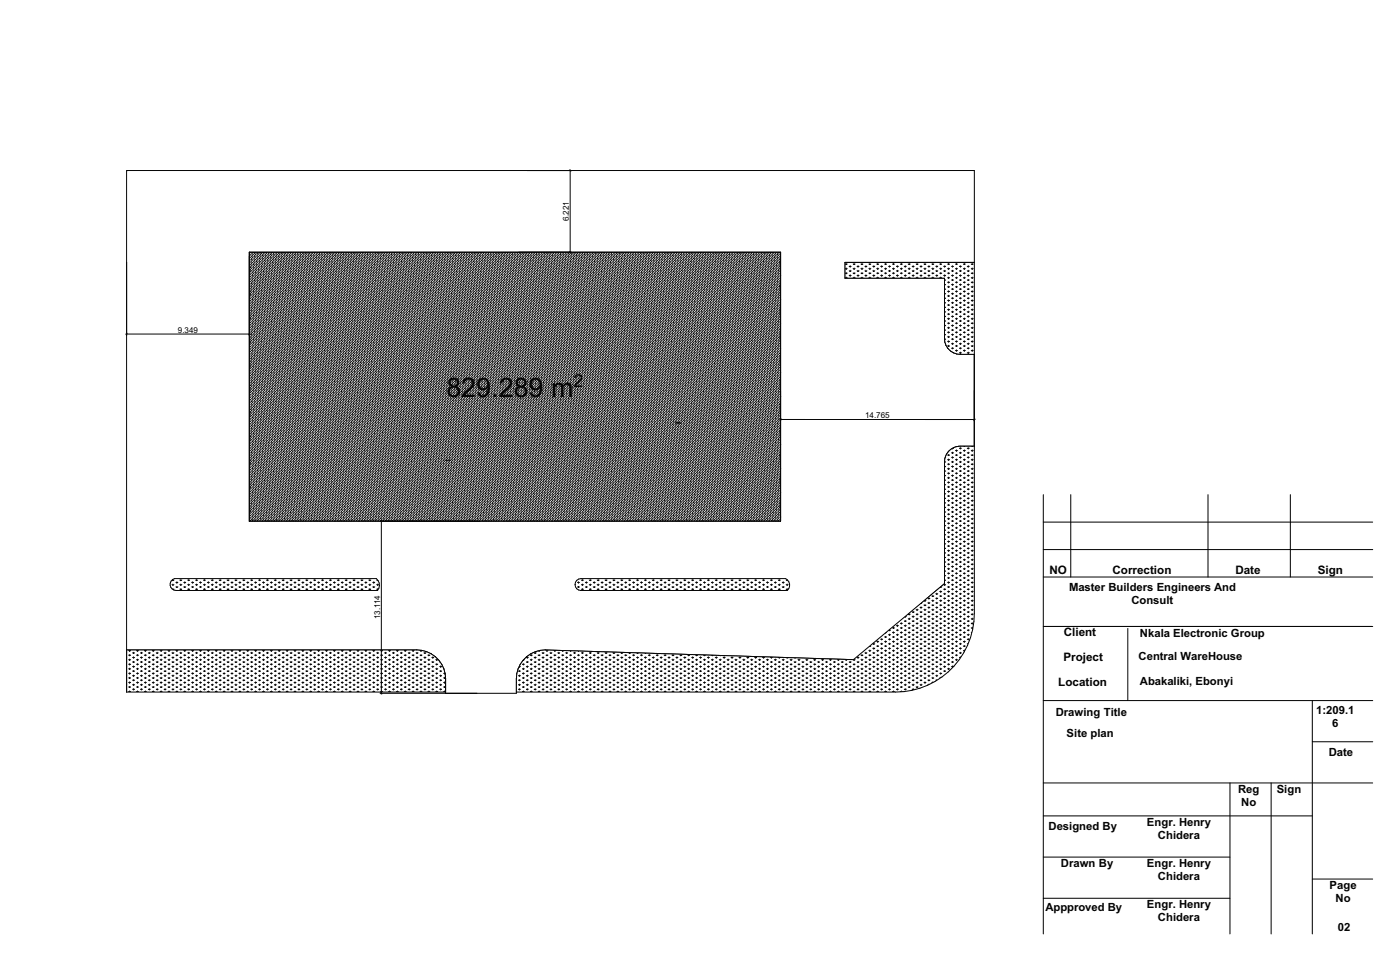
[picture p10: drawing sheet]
<svg xmlns="http://www.w3.org/2000/svg" width="510mm" height="350mm" viewBox="0 0 510 350" stroke-linecap="round" stroke-linejoin="round" font-family="sans-serif">
<defs><g id="words">
<text font-size="9.8" x="162.6" y="144.4">829.289 m</text>
<text font-size="6.5" x="209" y="141">2</text>
<g font-size="4.3">
<text x="382.3" y="209.1">NO</text>
<text x="405.3" y="209.1">Correction</text>
<text x="450.1" y="209.1">Date</text>
<text x="480" y="209.1">Sign</text>
<text x="387.5" y="231.8">Client</text>
<text x="387.4" y="240.8">Project</text>
<text x="385.5" y="249.8">Location</text>
</g>
<g font-size="4.1">
<text x="389.4" y="215.2">Master Builders Engineers And</text>
<text x="412.1" y="219.9">Consult</text>
<text x="415.3" y="231.8">Nkala Electronic Group</text>
<text x="414.8" y="240.4">Central WareHouse</text>
<text x="415.3" y="249.5">Abakaliki, Ebonyi</text>
<text x="384.6" y="260.8">Drawing Title</text>
<text x="479.5" y="259.9">1:209.1</text>
<text x="388.6" y="268.3">Site plan</text>
<text x="485.3" y="264.6">6</text>
<text x="484" y="275.5">Date</text>
<text x="451" y="288.8">Reg</text>
<text x="452.2" y="293.6">No</text>
<text x="465.1" y="288.8">Sign</text>
<text x="382" y="302.4">Designed By</text>
<text x="417.8" y="300.8">Engr. Henry</text>
<text x="421.8" y="305.6">Chidera</text>
<text x="386.5" y="315.8">Drawn By</text>
<text x="417.8" y="315.8">Engr. Henry</text>
<text x="421.8" y="320.6">Chidera</text>
<text x="484.4" y="323.8">Page</text>
<text x="486.5" y="328.6">No</text>
<text x="380.8" y="331.6">Appproved By</text>
<text x="417.8" y="330.8">Engr. Henry</text>
<text x="421.8" y="335.6">Chidera</text>
<text x="487.4" y="339.2">02</text>
</g>
<g font-size="3">
<text x="207.3" y="80.7" transform="rotate(-90 207.3 80.7)">6.221</text>
<text x="64.8" y="121.2">9.349</text>
<text x="315.1" y="152.4">14.765</text>
<text x="138.5" y="225.5" transform="rotate(-90 138.5 225.5)">13.114</text>
</g>
</g></defs>
<g fill="none" stroke="#000" stroke-width=".36">
<path d="M380.1 180.2v160M380.1 190.2h120M390.1 180.2v30M440.1 180.2v30M470.1 180.2v30M380.1 200.2h120M380.1 210.2h120M380.1 228.2h120M410.8 228.9v26.3M380.1 255.2h120M478.1 255.2v85M478.1 270.2h22"/>
<path d="M380.1 285.2h120M380.1 297.2h98M448.1 285.2v55M463.1 285.2v55M380.1 312.2h68M380.1 327.2h68M478.1 320.2h22"/>
</g>
<!-- layer: dimension site -->
<path d="M90.8 91.9h193.6v97.9h-193.6z" fill-rule="evenodd" fill="#fff"/>
<g fill="none" stroke="#000" stroke-width=".36">
<path d="M90.8 91.9h193.6v97.9h-193.6zM90.9 98.4h.1M90.9 96.7l-.1 .1M91 97.4h.1M91 95.7l-.2 .2M91.1 96.4h.1M91.1 94.7l-.3 .3M91.2 95.5h.1M91.2 93.7l-.4 .4M91.3 91.9l-.5 .5M91.4 94.5h.1M91.4 92.7l-.6 .5"/>
<path d="M91.5 93.5h.1M91.6 92.5h.1M91.6 99.5l-.7 .7M91.7 98.5l-.7 .7M91.8 99.3h.1M91.8 97.5l-.7 .7M91.9 98.3h.1M91.9 96.5l-.7 .7M92 97.3h.1M92 95.6l-.6 .6M92.1 96.3h.1M92.1 94.6l-.6 .6"/>
<path d="M92.2 91.9l-.4 .4M92.2 95.3h.1M92.2 93.6l-.6 .6M92.3 94.4h.1M92.3 92.6l-.6 .7M92.5 93.4h.1M92.6 92.4h.1M92.6 99.4l-.7 .7M92.7 98.4l-.7 .7M92.8 99.2h.1M92.8 97.4l-.7 .7M92.9 98.2h.1"/>
<path d="M92.9 96.4l-.7 .7M93 97.2h.1M93 95.5l-.7 .6M93.1 91.9l-.3 .3M93.1 96.2h.1M93.1 94.5l-.6 .6M93.2 95.2h.1M93.2 93.5l-.6 .6M93.3 94.2h.1M93.3 92.5l-.6 .6M93.4 93.3h.1M93.6 92.3h.1"/>
<path d="M93.6 99.3l-.7 .7M93.7 98.3l-.7 .7M93.8 99.1h.1M93.8 97.3l-.7 .7M93.9 98.1h.1M93.9 96.3l-.7 .7M94 91.9l-.2 .1M94 97.1h.1M94 95.3l-.7 .7M94.1 96.1h.1M94.1 94.4l-.7 .6M94.2 95.1h.1"/>
<path d="M94.2 93.4l-.6 .6M94.3 94.1h.1M94.3 92.4l-.6 .6M94.4 93.1h.1M94.5 92.2h.1M94.5 99.2l-.6 .6M94.7 100h.1M94.7 98.2l-.7 .7M94.8 99h.1M94.8 97.2l-.7 .7M94.8 91.9h.1M94.9 98h.1"/>
<path d="M94.9 96.2l-.7 .7M95 97h.1M95 95.2l-.7 .7M95.1 96h.1M95.1 94.2l-.7 .7M95.2 95h.1M95.2 93.3l-.7 .6M95.3 94h.1M95.3 92.3l-.6 .6M95.4 93h.1M95.5 92h.1M95.5 99.1l-.6 .6"/>
<path d="M95.6 99.8h.1M95.6 98.1l-.6 .6M95.8 98.9h.1M95.8 97.1l-.7 .7M95.9 97.9h.1M95.9 96.1l-.7 .7M96 96.9h.1M96 95.1l-.7 .7M96.1 95.9h.1M96.1 94.1l-.7 .7M96.2 94.9h.1M96.2 93.1l-.7 .7"/>
<path d="M96.3 93.9h.1M96.3 92.2l-.7 .6M96.4 92.9h.1M96.4 100l-.6 .6M96.5 91.9h.1M96.5 99l-.6 .6M96.6 99.7h.1M96.6 98l-.6 .6M96.7 98.7h.1M96.7 97l-.6 .6M96.9 97.8h.1M96.9 96l-.7 .7"/>
<path d="M97 96.8h.1M97 95l-.7 .7M97.1 95.8h.1M97.1 94l-.7 .7M97.2 94.8h.1M97.2 93l-.7 .7M97.3 93.8h.1M97.3 92l-.7 .7M97.4 92.8h.1M97.4 99.8l-.7 .7M97.5 98.9l-.6 .6M97.6 99.6h.1"/>
<path d="M97.6 97.9l-.6 .6M97.7 98.6h.1M97.7 96.9l-.6 .6M97.8 97.6h.1M97.8 95.9l-.6 .6M97.9 96.7h.1M97.9 94.9l-.6 .7M98.1 95.7h.1M98.1 93.9l-.7 .7M98.2 94.7h.1M98.2 92.9l-.7 .7M98.3 93.7h.1"/>
<path d="M98.3 91.9l-.7 .7M98.4 92.7h.1M98.4 99.7l-.7 .7M98.5 98.7l-.7 .7M98.6 99.5h.1M98.6 97.8l-.7 .6M98.7 98.5h.1M98.7 96.8l-.6 .6M98.8 97.5h.1M98.8 95.8l-.6 .6M98.9 96.5h.1M98.9 94.8l-.6 .7"/>
<path d="M99 95.6h.1M99 93.8l-.6 .7M99.2 94.6h.1M99.2 92.8l-.7 .7M99.2 91.9l-.6 .6M99.3 93.6h.1M99.4 92.6h.1M99.4 99.6l-.7 .7M99.5 98.6l-.7 .7M99.6 99.4h.1M99.6 97.6l-.7 .7M99.7 98.4h.1"/>
<path d="M99.7 96.7l-.7 .6M99.8 97.4h.1M99.8 95.7l-.6 .6M99.9 96.4h.1M99.9 94.7l-.6 .6M100 95.5h.1M100 93.7l-.6 .7M100.1 91.9l-.5 .5M100.1 94.5h.1M100.1 92.7l-.6 .7M100.3 93.5h.1M100.4 92.5h.1"/>
<path d="M100.4 99.5l-.7 .7M100.5 98.5l-.7 .7M100.6 99.3h.1M100.6 97.5l-.7 .7M100.7 98.3h.1M100.7 96.5l-.7 .7M100.8 97.3h.1M100.8 95.6l-.7 .6M100.9 96.3h.1M100.9 94.6l-.6 .6M101 91.9l-.4 .4M101 95.3h.1"/>
<path d="M101 93.6l-.6 .6M101.1 94.4h.1M101.1 92.6l-.6 .7M101.2 93.4h.1M101.4 92.4h.1M101.4 99.4l-.7 .7M101.5 98.4l-.7 .7M101.6 99.2h.1M101.6 97.4l-.7 .7M101.7 98.2h.1M101.7 96.4l-.7 .7M101.8 97.2h.1"/>
<path d="M101.8 95.5l-.7 .6M101.9 91.9l-.3 .3M101.9 96.2h.1M101.9 94.5l-.7 .6M102 95.2h.1M102 93.5l-.6 .6M102.1 94.2h.1M102.1 92.5l-.6 .6M102.2 93.3h.1M102.3 92.3h.1M102.3 99.3l-.6 .7M102.5 98.3l-.7 .7"/>
<path d="M102.6 99.1h.1M102.6 97.3l-.7 .7M102.7 98.1h.1M102.7 96.3l-.7 .7M102.8 91.9l-.2 .1M102.8 97.1h.1M102.8 95.3l-.7 .7M102.9 96.1h.1M102.9 94.4l-.7 .6M103 95.1h.1M103 93.4l-.7 .6M103.1 94.1h.1"/>
<path d="M103.1 92.4l-.6 .6M103.2 93.1h.1M103.3 92.2h.1M103.3 99.2l-.6 .6M103.4 100h.1M103.4 98.2l-.6 .7M103.6 99h.1M103.6 97.2l-.7 .7M103.6 91.9h.1M103.7 98h.1M103.7 96.2l-.7 .7M103.8 97h.1"/>
<path d="M103.8 95.2l-.7 .7M103.9 96h.1M103.9 94.2l-.7 .7M104 95h.1M104 93.3l-.7 .6M104.1 94h.1M104.1 92.3l-.7 .6M104.2 93h.1M104.3 92h.1M104.3 99.1l-.6 .6M104.4 99.8h.1M104.4 98.1l-.6 .6"/>
<path d="M104.5 98.9h.1M104.5 97.1l-.6 .7M104.7 97.9h.1M104.7 96.1l-.7 .7M104.8 96.9h.1M104.8 95.1l-.7 .7M104.9 95.9h.1M104.9 94.1l-.7 .7M105 94.9h.1M105 93.1l-.7 .7M105.1 93.9h.1M105.1 92.2l-.7 .6"/>
<path d="M105.2 92.9h.1M105.2 100l-.7 .6M105.3 91.9h.1M105.3 99l-.6 .6M105.4 99.7h.1M105.4 98l-.6 .6M105.5 98.7h.1M105.5 97l-.6 .6M105.6 97.8h.1M105.6 96l-.6 .7M105.8 96.8h.1M105.8 95l-.7 .7"/>
<path d="M105.9 95.8h.1M105.9 94l-.7 .7M106 94.8h.1M106 93l-.7 .7M106.1 93.8h.1M106.1 92l-.7 .7M106.2 92.8h.1M106.2 99.8l-.7 .7M106.3 98.9l-.7 .6M106.4 99.6h.1M106.4 97.9l-.6 .6M106.5 98.6h.1"/>
<path d="M106.5 96.9l-.6 .6M106.6 97.6h.1M106.6 95.9l-.6 .6M106.7 96.7h.1M106.7 94.9l-.6 .7M106.8 95.7h.1M106.8 93.9l-.6 .7M107 94.7h.1M107 92.9l-.7 .7M107.1 93.7h.1M107.1 91.9l-.7 .7M107.2 92.7h.1"/>
<path d="M107.2 99.7l-.7 .7M107.3 98.7l-.7 .7M107.4 99.5h.1M107.4 97.8l-.7 .6M107.5 98.5h.1M107.5 96.8l-.7 .6M107.6 97.5h.1M107.6 95.8l-.6 .6M107.7 96.5h.1M107.7 94.8l-.6 .7M107.8 95.6h.1M107.8 93.8l-.6 .7"/>
<path d="M107.9 94.6h.1M107.9 92.8l-.6 .7M108 91.9l-.6 .6M108.1 93.6h.1M108.2 92.6h.1M108.2 99.6l-.7 .7M108.3 98.6l-.7 .7M108.4 99.4h.1M108.4 97.6l-.7 .7M108.5 98.4h.1M108.5 96.7l-.7 .6M108.6 97.4h.1"/>
<path d="M108.6 95.7l-.7 .6M108.7 96.4h.1M108.7 94.7l-.6 .6M108.8 95.5h.1M108.8 93.7l-.6 .7M108.9 91.9l-.5 .5M108.9 94.5h.1M108.9 92.7l-.6 .7M109 93.5h.1M109.2 92.5h.1M109.2 99.5l-.7 .7M109.3 98.5l-.7 .7"/>
<path d="M109.4 99.3h.1M109.4 97.5l-.7 .7M109.5 98.3h.1M109.5 96.5l-.7 .7M109.6 97.3h.1M109.6 95.6l-.7 .6M109.7 96.3h.1M109.7 94.6l-.7 .6M109.8 91.9l-.4 .4M109.8 95.3h.1M109.8 93.6l-.6 .6M109.9 94.4h.1"/>
<path d="M109.9 92.6l-.6 .7M110 93.4h.1M110.1 92.4h.1M110.1 99.4l-.6 .7M110.3 98.4l-.7 .7M110.4 99.2h.1M110.4 97.4l-.7 .7M110.5 98.2h.1M110.5 96.4l-.7 .7M110.6 97.2h.1M110.6 95.5l-.7 .6M110.7 91.9l-.3 .3"/>
<path d="M110.7 96.2h.1M110.7 94.5l-.7 .6M110.8 95.2h.1M110.8 93.5l-.7 .6M110.9 94.2h.1M110.9 92.5l-.6 .6M111 93.3h.1M111.1 92.3h.1M111.1 99.3l-.6 .7M111.2 98.3l-.6 .7M111.4 99.1h.1M111.4 97.3l-.7 .7"/>
<path d="M111.5 98.1h.1M111.5 96.3l-.7 .7M111.5 91.9l-.1 .1M111.6 97.1h.1M111.6 95.3l-.7 .7M111.7 96.1h.1M111.7 94.4l-.7 .6M111.8 95.1h.1M111.8 93.4l-.7 .6M111.9 94.1h.1M111.9 92.4l-.7 .6M112 93.1h.1"/>
<path d="M112.1 92.2h.1M112.1 99.2l-.6 .6M112.2 100h.1M112.2 98.2l-.6 .7M112.3 99h.1M112.3 97.2l-.6 .7M112.4 91.9h-.1M112.5 98h.1M112.5 96.2l-.7 .7M112.6 97h.1M112.6 95.2l-.7 .7M112.7 96h.1"/>
<path d="M112.7 94.2l-.7 .7M112.8 95h.1M112.8 93.3l-.7 .6M112.9 94h.1M112.9 92.3l-.7 .6M113 93h.1M113.1 92h.1M113.1 99.1l-.6 .6M113.2 99.8h.1M113.2 98.1l-.6 .6M113.3 98.9h.1M113.3 97.1l-.6 .7"/>
<path d="M113.4 97.9h.1M113.4 96.1l-.6 .7M113.6 96.9h.1M113.6 95.1l-.7 .7M113.7 95.9h.1M113.7 94.1l-.7 .7M113.8 94.9h.1M113.8 93.1l-.7 .7M113.9 93.9h.1M113.9 92.2l-.7 .6M114 92.9h.1M114 100l-.7 .6"/>
<path d="M114.1 91.9h.1M114.1 99l-.7 .6M114.2 99.7h.1M114.2 98l-.6 .6M114.3 98.7h.1M114.3 97l-.6 .6M114.4 97.8h.1M114.4 96l-.6 .7M114.5 96.8h.1M114.5 95l-.6 .7M114.7 95.8h.1M114.7 94l-.7 .7"/>
<path d="M114.8 94.8h.1M114.8 93l-.7 .7M114.9 93.8h.1M114.9 92l-.7 .7M115 92.8h.1M115 99.8l-.7 .7M115.1 98.9l-.7 .6M115.2 99.6h.1M115.2 97.9l-.7 .6M115.3 98.6h.1M115.3 96.9l-.6 .6M115.4 97.6h.1"/>
<path d="M115.4 95.9l-.6 .6M115.5 96.7h.1M115.5 94.9l-.6 .7M115.6 95.7h.1M115.6 93.9l-.6 .7M115.7 94.7h.1M115.7 92.9l-.6 .7M115.9 93.7h.1M115.9 91.9l-.7 .7M116 92.7h.1M116 99.7l-.7 .7M116.1 98.7l-.7 .7"/>
<path d="M116.2 99.5h.1M116.2 97.8l-.7 .6M116.3 98.5h.1M116.3 96.8l-.7 .6M116.4 97.5h.1M116.4 95.8l-.7 .6M116.5 96.5h.1M116.5 94.8l-.6 .7M116.6 95.6h.1M116.6 93.8l-.6 .7M116.7 94.6h.1M116.7 92.8l-.6 .7"/>
<path d="M116.8 91.9l-.6 .6M116.8 93.6h.1M117 92.6h.1M117 99.6l-.7 .7M117.1 98.6l-.7 .7M117.2 99.4h.1M117.2 97.6l-.7 .7M117.3 98.4h.1M117.3 96.7l-.7 .6M117.4 97.4h.1M117.4 95.7l-.7 .6M117.5 96.4h.1"/>
<path d="M117.5 94.7l-.7 .6M117.6 95.5h.1M117.6 93.7l-.6 .7M117.7 91.9l-.5 .5M117.7 94.5h.1M117.7 92.7l-.6 .7M117.8 93.5h.1M117.9 92.5h.1M117.9 99.5l-.6 .7M118.1 98.5l-.7 .7M118.2 99.3h.1M118.2 97.5l-.7 .7"/>
<path d="M118.3 98.3h.1M118.3 96.5l-.7 .7M118.4 97.3h.1M118.4 95.6l-.7 .6M118.5 96.3h.1M118.5 94.6l-.7 .6M118.6 91.9l-.4 .4M118.6 95.3h.1M118.6 93.6l-.7 .6M118.7 94.4h.1M118.7 92.6l-.6 .7M118.8 93.4h.1"/>
<path d="M118.9 92.4h.1M118.9 99.4l-.6 .7M119 98.4l-.6 .7M119.2 99.2h.1M119.2 97.4l-.7 .7M119.3 98.2h.1M119.3 96.4l-.7 .7M119.4 97.2h.1M119.4 95.5l-.7 .6M119.5 91.9l-.3 .3M119.5 96.2h.1M119.5 94.5l-.7 .6"/>
<path d="M119.6 95.2h.1M119.6 93.5l-.7 .6M119.7 94.2h.1M119.7 92.5l-.7 .6M119.8 93.3h.1M119.9 92.3h.1M119.9 99.3l-.6 .7M120 98.3l-.6 .7M120.1 99.1h.1M120.1 97.3l-.6 .7M120.3 98.1h.1M120.3 96.3l-.7 .7"/>
<path d="M120.3 91.9l-.2 .1M120.4 97.1h.1M120.4 95.3l-.7 .7M120.5 96.1h.1M120.5 94.4l-.7 .6M120.6 95.1h.1M120.6 93.4l-.7 .6M120.7 94.1h.1M120.7 92.4l-.7 .6M120.8 93.1h.1M120.9 92.2h.1M120.9 99.2l-.6 .6"/>
<path d="M121 100h.1M121 98.2l-.6 .7M121.1 99h.1M121.1 97.2l-.6 .7M121.2 91.9h-.1M121.2 98h.1M121.2 96.2l-.6 .7M121.4 97h.1M121.4 95.2l-.7 .7M121.5 96h.1M121.5 94.2l-.7 .7M121.6 95h.1"/>
<path d="M121.6 93.3l-.7 .6M121.7 94h.1M121.7 92.3l-.7 .6M121.8 93h.1M121.9 92h.1M121.9 99.1l-.7 .6M122 99.8h.1M122 98.1l-.6 .6M122.1 98.9h.1M122.1 97.1l-.6 .7M122.2 97.9h.1M122.2 96.1l-.6 .7"/>
<path d="M122.3 96.9h.1M122.3 95.1l-.6 .7M122.5 95.9h.1M122.5 94.1l-.7 .7M122.6 94.9h.1M122.6 93.1l-.7 .7M122.7 93.9h.1M122.7 92.2l-.7 .6M122.8 92.9h.1M122.8 100l-.7 .6M122.9 91.9h.1M122.9 99l-.7 .6"/>
<path d="M123 99.7h.1M123 98l-.7 .6M123.1 98.7h.1M123.1 97l-.6 .6M123.2 97.8h.1M123.2 96l-.6 .7M123.3 96.8h.1M123.3 95l-.6 .7M123.4 95.8h.1M123.4 94l-.6 .7M123.6 94.8h.1M123.6 93l-.7 .7"/>
<path d="M123.7 93.8h.1M123.7 92l-.7 .7M123.8 92.8h.1M123.8 99.8l-.7 .7M123.9 98.9l-.7 .6M124 99.6h.1M124 97.9l-.7 .6M124.1 98.6h.1M124.1 96.9l-.7 .6M124.2 97.6h.1M124.2 95.9l-.6 .6M124.3 96.7h.1"/>
<path d="M124.3 94.9l-.6 .7M124.4 95.7h.1M124.4 93.9l-.6 .7M124.5 94.7h.1M124.5 92.9l-.6 .7M124.6 93.7h.1M124.6 91.9l-.6 .7M124.8 92.7h.1M124.8 99.7l-.7 .7M124.9 98.7l-.7 .7M125 99.5h.1M125 97.8l-.7 .6"/>
<path d="M125.1 98.5h.1M125.1 96.8l-.7 .6M125.2 97.5h.1M125.2 95.8l-.7 .6M125.3 96.5h.1M125.3 94.8l-.7 .7M125.4 95.6h.1M125.4 93.8l-.6 .7M125.5 94.6h.1M125.5 92.8l-.6 .7M125.6 91.9l-.6 .6M125.6 93.6h.1"/>
<path d="M125.7 92.6h.1M125.7 99.6l-.6 .7M125.9 98.6l-.7 .7M126 99.4h.1M126 97.6l-.7 .7M126.1 98.4h.1M126.1 96.7l-.7 .6M126.2 97.4h.1M126.2 95.7l-.7 .6M126.3 96.4h.1M126.3 94.7l-.7 .6M126.4 95.5h.1"/>
<path d="M126.4 93.7l-.7 .7M126.5 91.9l-.5 .5M126.5 94.5h.1M126.5 92.7l-.6 .7M126.6 93.5h.1M126.7 92.5h.1M126.7 99.5l-.6 .7M126.8 98.5l-.6 .7M127 99.3h.1M127 97.5l-.7 .7M127.1 98.3h.1M127.1 96.5l-.7 .7"/>
<path d="M127.2 97.3h.1M127.2 95.6l-.7 .6M127.3 96.3h.1M127.3 94.6l-.7 .6M127.4 91.9l-.4 .4M127.4 95.3h.1M127.4 93.6l-.7 .6M127.5 94.4h.1M127.5 92.6l-.7 .7M127.6 93.4h.1M127.7 92.4h.1M127.7 99.4l-.6 .7"/>
<path d="M127.8 98.4l-.6 .7M127.9 99.2h.1M127.9 97.4l-.6 .7M128.1 98.2h.1M128.1 96.4l-.7 .7M128.2 97.2h.1M128.2 95.5l-.7 .6M128.2 91.9l-.3 .3M128.3 96.2h.1M128.3 94.5l-.7 .6M128.4 95.2h.1M128.4 93.5l-.7 .6"/>
<path d="M128.5 94.2h.1M128.5 92.5l-.7 .6M128.6 93.3h.1M128.7 92.3h.1M128.7 99.3l-.6 .7M128.8 98.3l-.6 .7M128.9 99.1h.1M128.9 97.3l-.6 .7M129 98.1h.1M129 96.3l-.6 .7M129.1 91.9l-.2 .1M129.2 97.1h.1"/>
<path d="M129.2 95.3l-.7 .7M129.3 96.1h.1M129.3 94.4l-.7 .6M129.4 95.1h.1M129.4 93.4l-.7 .6M129.5 94.1h.1M129.5 92.4l-.7 .6M129.6 93.1h.1M129.7 92.2h.1M129.7 99.2l-.7 .6M129.8 100h.1M129.8 98.2l-.6 .7"/>
<path d="M129.9 99h.1M129.9 97.2l-.6 .7M130 91.9h-.1M130 98h.1M130 96.2l-.6 .7M130.1 97h.1M130.1 95.2l-.6 .7M130.3 96h.1M130.3 94.2l-.7 .7M130.4 95h.1M130.4 93.3l-.7 .6M130.5 94h.1"/>
<path d="M130.5 92.3l-.7 .6M130.6 93h.1M130.7 92h.1M130.7 99.1l-.7 .6M130.8 99.8h.1M130.8 98.1l-.7 .6M130.9 98.9h.1M130.9 97.1l-.6 .7M131 97.9h.1M131 96.1l-.6 .7M131.1 96.9h.1M131.1 95.1l-.6 .7"/>
<path d="M131.2 95.9h.1M131.2 94.1l-.6 .7M131.4 94.9h.1M131.4 93.1l-.7 .7M131.5 93.9h.1M131.5 92.2l-.7 .6M131.6 92.9h.1M131.6 100l-.7 .6M131.7 91.9h.1M131.7 99l-.7 .6M131.8 99.7h.1M131.8 98l-.7 .6"/>
<path d="M131.9 98.7h.1M131.9 97l-.7 .6M132 97.8h.1M132 96l-.6 .7M132.1 96.8h.1M132.1 95l-.6 .7M132.2 95.8h.1M132.2 94l-.6 .7M132.3 94.8h.1M132.3 93l-.6 .7M132.4 93.8h.1M132.4 92l-.6 .7"/>
<path d="M132.6 92.8h.1M132.6 99.8l-.7 .7M132.7 98.9l-.7 .6M132.8 99.6h.1M132.8 97.9l-.7 .6M132.9 98.6h.1M132.9 96.9l-.7 .6M133 97.6h.1M133 95.9l-.7 .6M133.1 96.7h.1M133.1 94.9l-.7 .7M133.2 95.7h.1"/>
<path d="M133.2 93.9l-.6 .7M133.3 94.7h.1M133.3 92.9l-.6 .7M133.4 93.7h.1M133.4 91.9l-.6 .7M133.5 92.7h.1M133.5 99.7l-.6 .7M133.7 98.7l-.7 .7M133.8 99.5h.1M133.8 97.8l-.7 .6M133.9 98.5h.1M133.9 96.8l-.7 .6"/>
<path d="M134 97.5h.1M134 95.8l-.7 .6M134.1 96.5h.1M134.1 94.8l-.7 .7M134.2 95.6h.1M134.2 93.8l-.7 .7M134.3 94.6h.1M134.3 92.8l-.6 .7M134.4 91.9l-.6 .6M134.4 93.6h.1M134.5 92.6h.1M134.5 99.6l-.6 .7"/>
<path d="M134.6 98.6l-.6 .7M134.8 99.4h.1M134.8 97.6l-.7 .7M134.9 98.4h.1M134.9 96.7l-.7 .6M135 97.4h.1M135 95.7l-.7 .6M135.1 96.4h.1M135.1 94.7l-.7 .6M135.2 95.5h.1M135.2 93.7l-.7 .7M135.3 91.9l-.5 .5"/>
<path d="M135.3 94.5h.1M135.3 92.7l-.7 .7M135.4 93.5h.1M135.5 92.5h.1M135.5 99.5l-.6 .7M135.6 98.5l-.6 .7M135.7 99.3h.1M135.7 97.5l-.6 .7M135.9 98.3h.1M135.9 96.5l-.7 .7M136 97.3h.1M136 95.6l-.7 .6"/>
<path d="M136.1 96.3h.1M136.1 94.6l-.7 .6M136.2 91.9l-.5 .4M136.2 95.3h.1M136.2 93.6l-.7 .6M136.3 94.4h.1M136.3 92.6l-.7 .7M136.4 93.4h.1M136.5 92.4h.1M136.5 99.4l-.6 .7M136.6 98.4l-.6 .7M136.7 99.2h.1"/>
<path d="M136.7 97.4l-.6 .7M136.8 98.2h.1M136.8 96.4l-.6 .7M137 97.2h.1M137 95.5l-.7 .6M137 91.9l-.3 .3M137.1 96.2h.1M137.1 94.5l-.7 .6M137.2 95.2h.1M137.2 93.5l-.7 .6M137.3 94.2h.1M137.3 92.5l-.7 .6"/>
<path d="M137.4 93.3h.1M137.5 92.3h.1M137.5 99.3l-.7 .7M137.6 98.3l-.6 .7M137.7 99.1h.1M137.7 97.3l-.6 .7M137.8 98.1h.1M137.8 96.3l-.6 .7M137.9 91.9l-.2 .1M137.9 97.1h.1M137.9 95.3l-.6 .7M138.1 96.1h.1"/>
<path d="M138.1 94.4l-.7 .6M138.2 95.1h.1M138.2 93.4l-.7 .6M138.3 94.1h.1M138.3 92.4l-.7 .6M138.4 93.1h.1M138.5 92.2h.1M138.5 99.2l-.7 .6M138.6 100h.1M138.6 98.2l-.7 .7M138.7 99h.1M138.7 97.2l-.6 .7"/>
<path d="M138.8 91.9h-.1M138.8 98h.1M138.8 96.2l-.6 .7M138.9 97h.1M138.9 95.2l-.6 .7M139 96h.1M139 94.2l-.6 .7M139.2 95h.1M139.2 93.3l-.7 .6M139.3 94h.1M139.3 92.3l-.7 .6M139.4 93h.1"/>
<path d="M139.5 92h.1M139.5 99.1l-.7 .6M139.6 99.8h.1M139.6 98.1l-.7 .6M139.7 98.9h.1M139.7 97.1l-.7 .7M139.8 97.9h.1M139.8 96.1l-.6 .7M139.9 96.9h.1M139.9 95.1l-.6 .7M140 95.9h.1M140 94.1l-.6 .7"/>
<path d="M140.1 94.9h.1M140.1 93.1l-.6 .7M140.3 93.9h.1M140.3 92.2l-.7 .6M140.4 92.9h.1M140.4 100l-.7 .6M140.5 91.9h.1M140.5 99l-.7 .6M140.6 99.7h.1M140.6 98l-.7 .6M140.7 98.7h.1M140.7 97l-.7 .6"/>
<path d="M140.8 97.8h.1M140.8 96l-.7 .7M140.9 96.8h.1M140.9 95l-.6 .7M141 95.8h.1M141 94l-.6 .7M141.1 94.8h.1M141.1 93l-.6 .7M141.2 93.8h.1M141.2 92l-.6 .7M141.3 92.8h.1M141.3 99.8l-.6 .7"/>
<path d="M141.5 98.9l-.7 .6M141.6 99.6h.1M141.6 97.9l-.7 .6M141.7 98.6h.1M141.7 96.9l-.7 .6M141.8 97.6h.1M141.8 95.9l-.7 .6M141.9 96.7h.1M141.9 94.9l-.7 .7M142 95.7h.1M142 93.9l-.7 .7M142.1 94.7h.1"/>
<path d="M142.1 92.9l-.6 .7M142.2 93.7h.1M142.2 91.9l-.6 .7M142.3 92.7h.1M142.3 99.7l-.6 .7M142.4 98.7l-.6 .7M142.6 99.5h.1M142.6 97.8l-.7 .6M142.7 98.5h.1M142.7 96.8l-.7 .6M142.8 97.5h.1M142.8 95.8l-.7 .6"/>
<path d="M142.9 96.5h.1M142.9 94.8l-.7 .7M143 95.6h.1M143 93.8l-.7 .7M143.1 94.6h.1M143.1 92.8l-.7 .7M143.2 91.9l-.6 .6M143.2 93.6h.1M143.3 92.6h.1M143.3 99.6l-.6 .7M143.4 98.6l-.6 .7M143.5 99.4h.1"/>
<path d="M143.5 97.6l-.6 .7M143.7 98.4h.1M143.7 96.7l-.7 .6M143.8 97.4h.1M143.8 95.7l-.7 .6M143.9 96.4h.1M143.9 94.7l-.7 .6M144 95.5h.1M144 93.7l-.7 .7M144.1 91.9l-.6 .5M144.1 94.5h.1M144.1 92.7l-.7 .7"/>
<path d="M144.2 93.5h.1M144.3 92.5h.1M144.3 99.5l-.6 .7M144.4 98.5l-.6 .7M144.5 99.3h.1M144.5 97.5l-.6 .7M144.6 98.3h.1M144.6 96.5l-.6 .7M144.8 97.3h.1M144.8 95.6l-.7 .6M144.9 96.3h.1M144.9 94.6l-.7 .6"/>
<path d="M144.9 91.9l-.4 .4M145 95.3h.1M145 93.6l-.7 .6M145.1 94.4h.1M145.1 92.6l-.7 .7M145.2 93.4h.1M145.3 92.4h.1M145.3 99.4l-.7 .7M145.4 98.4l-.6 .7M145.5 99.2h.1M145.5 97.4l-.6 .7M145.6 98.2h.1"/>
<path d="M145.6 96.4l-.6 .7M145.7 97.2h.1M145.7 95.5l-.6 .6M145.8 91.9l-.3 .3M145.9 96.2h.1M145.9 94.5l-.7 .6M146 95.2h.1M146 93.5l-.7 .6M146.1 94.2h.1M146.1 92.5l-.7 .6M146.2 93.3h.1M146.3 92.3h.1"/>
<path d="M146.3 99.3l-.7 .7M146.4 98.3l-.7 .7M146.5 99.1h.1M146.5 97.3l-.6 .7M146.6 98.1h.1M146.6 96.3l-.6 .7M146.7 91.9l-.2 .1M146.7 97.1h.1M146.7 95.3l-.6 .7M146.8 96.1h.1M146.8 94.4l-.6 .6M147 95.1h.1"/>
<path d="M147 93.4l-.7 .6M147.1 94.1h.1M147.1 92.4l-.7 .6M147.2 93.1h.1M147.3 92.2h.1M147.3 99.2l-.7 .6M147.4 100h.1M147.4 98.2l-.7 .7M147.5 99h.1M147.5 97.2l-.7 .7M147.6 91.9h-.1M147.6 98h.1"/>
<path d="M147.6 96.2l-.6 .7M147.7 97h.1M147.7 95.2l-.6 .7M147.8 96h.1M147.8 94.2l-.6 .7M147.9 95h.1M147.9 93.3l-.6 .6M148.1 94h.1M148.1 92.3l-.7 .6M148.2 93h.1M148.3 92h.1M148.3 99.1l-.7 .6"/>
<path d="M148.4 99.8h.1M148.4 98.1l-.7 .6M148.5 98.9h.1M148.5 97.1l-.7 .7M148.6 97.9h.1M148.6 96.1l-.7 .7M148.7 96.9h.1M148.7 95.1l-.6 .7M148.8 95.9h.1M148.8 94.1l-.6 .7M148.9 94.9h.1M148.9 93.1l-.6 .7"/>
<path d="M149 93.9h.1M149 92.2l-.6 .6M149.2 92.9h.1M149.2 100l-.7 .6M149.3 91.9h.1M149.3 99l-.7 .6M149.4 99.7h.1M149.4 98l-.7 .6M149.5 98.7h.1M149.5 97l-.7 .6M149.6 97.8h.1M149.6 96l-.7 .7"/>
<path d="M149.7 96.8h.1M149.7 95l-.7 .7M149.8 95.8h.1M149.8 94l-.6 .7M149.9 94.8h.1M149.9 93l-.6 .7M150 93.8h.1M150 92l-.6 .7M150.1 92.8h.1M150.1 99.8l-.6 .7M150.2 98.9l-.6 .6M150.4 99.6h.1"/>
<path d="M150.4 97.9l-.7 .6M150.5 98.6h.1M150.5 96.9l-.7 .6M150.6 97.6h.1M150.6 95.9l-.7 .6M150.7 96.7h.1M150.7 94.9l-.7 .7M150.8 95.7h.1M150.8 93.9l-.7 .7M150.9 94.7h.1M150.9 92.9l-.7 .7M151 93.7h.1"/>
<path d="M151 91.9l-.6 .7M151.1 92.7h.1M151.1 99.7l-.6 .7M151.2 98.7l-.6 .7M151.3 99.5h.1M151.3 97.8l-.6 .6M151.5 98.5h.1M151.5 96.8l-.7 .6M151.6 97.5h.1M151.6 95.8l-.7 .6M151.7 96.5h.1M151.7 94.8l-.7 .7"/>
<path d="M151.8 95.6h.1M151.8 93.8l-.7 .7M151.9 94.6h.1M151.9 92.8l-.7 .7M152 91.9l-.7 .6M152 93.6h.1M152.1 92.6h.1M152.1 99.6l-.6 .7M152.2 98.6l-.6 .7M152.3 99.4h.1M152.3 97.6l-.6 .7M152.4 98.4h.1"/>
<path d="M152.4 96.7l-.6 .6M152.6 97.4h.1M152.6 95.7l-.7 .6M152.7 96.4h.1M152.7 94.7l-.7 .6M152.8 95.5h.1M152.8 93.7l-.7 .7M152.9 91.9l-.6 .5M152.9 94.5h.1M152.9 92.7l-.7 .7M153 93.5h.1M153.1 92.5h.1"/>
<path d="M153.1 99.5l-.7 .7M153.2 98.5l-.6 .7M153.3 99.3h.1M153.3 97.5l-.6 .7M153.4 98.3h.1M153.4 96.5l-.6 .7M153.5 97.3h.1M153.5 95.6l-.6 .6M153.7 96.3h.1M153.7 94.6l-.7 .6M153.7 91.9l-.4 .4M153.8 95.3h.1"/>
<path d="M153.8 93.6l-.7 .6M153.9 94.4h.1M153.9 92.6l-.7 .7M154 93.4h.1M154.1 92.4h.1M154.1 99.4l-.7 .7M154.2 98.4l-.7 .7M154.3 99.2h.1M154.3 97.4l-.6 .7M154.4 98.2h.1M154.4 96.4l-.6 .7M154.5 97.2h.1"/>
<path d="M154.5 95.5l-.6 .6M154.6 91.9l-.3 .3M154.6 96.2h.1M154.6 94.5l-.6 .6M154.8 95.2h.1M154.8 93.5l-.7 .6M154.9 94.2h.1M154.9 92.5l-.7 .6M155 93.3h.1M155.1 92.3h.1M155.1 99.3l-.7 .7M155.2 98.3l-.7 .7"/>
<path d="M155.3 99.1h.1M155.3 97.3l-.7 .7M155.4 98.1h.1M155.4 96.3l-.6 .7M155.5 91.9l-.2 .1M155.5 97.1h.1M155.5 95.3l-.6 .7M155.6 96.1h.1M155.6 94.4l-.6 .6M155.7 95.1h.1M155.7 93.4l-.6 .6M155.9 94.1h.1"/>
<path d="M155.9 92.4l-.7 .6M156 93.1h.1M156.1 92.2h.1M156.1 99.2l-.7 .6M156.2 100h.1M156.2 98.2l-.7 .7M156.3 99h.1M156.3 97.2l-.7 .7M156.4 91.9h-.1M156.4 98h.1M156.4 96.2l-.7 .7M156.5 97h.1"/>
<path d="M156.5 95.2l-.6 .7M156.6 96h.1M156.6 94.2l-.6 .7M156.7 95h.1M156.7 93.3l-.6 .6M156.8 94h.1M156.8 92.3l-.6 .6M157 93h.1M157.1 92h.1M157.1 99.1l-.7 .6M157.2 99.8h.1M157.2 98.1l-.7 .6"/>
<path d="M157.3 98.9h.1M157.3 97.1l-.7 .7M157.4 97.9h.1M157.4 96.1l-.7 .7M157.5 96.9h.1M157.5 95.1l-.7 .7M157.6 95.9h.1M157.6 94.1l-.6 .7M157.7 94.9h.1M157.7 93.1l-.6 .7M157.8 93.9h.1M157.8 92.2l-.6 .6"/>
<path d="M157.9 92.9h.1M157.9 100l-.6 .6M158.1 91.9h.1M158.1 99l-.7 .6M158.2 99.7h.1M158.2 98l-.7 .6M158.3 98.7h.1M158.3 97l-.7 .6M158.4 97.8h.1M158.4 96l-.7 .7M158.5 96.8h.1M158.5 95l-.7 .7"/>
<path d="M158.6 95.8h.1M158.6 94l-.7 .7M158.7 94.8h.1M158.7 93l-.6 .7M158.8 93.8h.1M158.8 92l-.6 .7M158.9 92.8h.1M158.9 99.8l-.6 .7M159 98.9l-.6 .6M159.1 99.6h.1M159.1 97.9l-.6 .6M159.3 98.6h.1"/>
<path d="M159.3 96.9l-.7 .6M159.4 97.6h.1M159.4 95.9l-.7 .6M159.5 96.7h.1M159.5 94.9l-.7 .7M159.6 95.7h.1M159.6 93.9l-.7 .7M159.7 94.7h.1M159.7 92.9l-.7 .7M159.8 93.7h.1M159.8 91.9l-.7 .7M159.9 92.7h.1"/>
<path d="M159.9 99.7l-.6 .7M160 98.7l-.6 .7M160.1 99.5h.1M160.1 97.8l-.6 .6M160.2 98.5h.1M160.2 96.8l-.6 .6M160.4 97.5h.1M160.4 95.8l-.7 .6M160.5 96.5h.1M160.5 94.8l-.7 .7M160.6 95.6h.1M160.6 93.8l-.7 .7"/>
<path d="M160.7 94.6h.1M160.7 92.8l-.7 .7M160.8 91.9l-.7 .6M160.8 93.6h.1M160.9 92.6h.1M160.9 99.6l-.7 .7M161 98.6l-.6 .7M161.1 99.4h.1M161.1 97.6l-.6 .7M161.2 98.4h.1M161.2 96.7l-.6 .6M161.3 97.4h.1"/>
<path d="M161.3 95.7l-.6 .6M161.5 96.4h.1M161.5 94.7l-.7 .6M161.6 95.5h.1M161.6 93.7l-.7 .7M161.6 91.9l-.5 .5M161.7 94.5h.1M161.7 92.7l-.7 .7M161.8 93.5h.1M161.9 92.5h.1M161.9 99.5l-.7 .7M162 98.5l-.7 .7"/>
<path d="M162.1 99.3h.1M162.1 97.5l-.6 .7M162.2 98.3h.1M162.2 96.5l-.6 .7M162.3 97.3h.1M162.3 95.6l-.6 .6M162.4 96.3h.1M162.4 94.6l-.6 .6M162.5 91.9l-.4 .4M162.6 95.3h.1M162.6 93.6l-.7 .6M162.7 94.4h.1"/>
<path d="M162.7 92.6l-.7 .7M162.8 93.4h.1M162.9 92.4h.1M162.9 99.4l-.7 .7M163 98.4l-.7 .7M163.1 99.2h.1M163.1 97.4l-.7 .7M163.2 98.2h.1M163.2 96.4l-.6 .7M163.3 97.2h.1M163.3 95.5l-.6 .6M163.4 91.9l-.3 .3"/>
<path d="M163.4 96.2h.1M163.4 94.5l-.6 .6M163.5 95.2h.1M163.5 93.5l-.6 .6M163.7 94.2h.1M163.7 92.5l-.7 .6M163.8 93.3h.1M163.9 92.3h.1M163.9 99.3l-.7 .7M164 98.3l-.7 .7M164.1 99.1h.1M164.1 97.3l-.7 .7"/>
<path d="M164.2 98.1h.1M164.2 96.3l-.7 .7M164.3 91.9l-.2 .1M164.3 97.1h.1M164.3 95.3l-.6 .7M164.4 96.1h.1M164.4 94.4l-.6 .6M164.5 95.1h.1M164.5 93.4l-.6 .6M164.6 94.1h.1M164.6 92.4l-.6 .6M164.8 93.1h.1"/>
<path d="M164.9 92.2h.1M164.9 99.2l-.7 .6M165 100h.1M165 98.2l-.7 .7M165.1 99h.1M165.1 97.2l-.7 .7M165.2 91.9h-.1M165.2 98h.1M165.2 96.2l-.7 .7M165.3 97h.1M165.3 95.2l-.7 .7M165.4 96h.1"/>
<path d="M165.4 94.2l-.6 .7M165.5 95h.1M165.5 93.3l-.6 .6M165.6 94h.1M165.6 92.3l-.6 .6M165.7 93h.1M165.9 92h.1M165.9 99.1l-.7 .6M166 99.8h.1M166 98.1l-.7 .6M166.1 98.9h.1M166.1 97.1l-.7 .7"/>
<path d="M166.2 97.9h.1M166.2 96.1l-.7 .7M166.3 96.9h.1M166.3 95.1l-.7 .7M166.4 95.9h.1M166.4 94.1l-.7 .7M166.5 94.9h.1M166.5 93.1l-.6 .7M166.6 93.9h.1M166.6 92.2l-.6 .6M166.7 92.9h.1M166.7 100l-.6 .6"/>
<path d="M166.8 91.9h.1M166.8 99l-.6 .6M166.9 99.7h.1M166.9 98l-.6 .6M167.1 98.7h.1M167.1 97l-.7 .6M167.2 97.8h.1M167.2 96l-.7 .7M167.3 96.8h.1M167.3 95l-.7 .7M167.4 95.8h.1M167.4 94l-.7 .7"/>
<path d="M167.5 94.8h.1M167.5 93l-.7 .7M167.6 93.8h.1M167.6 92l-.7 .7M167.7 92.8h.1M167.7 99.8l-.6 .7M167.8 98.9l-.6 .6M167.9 99.6h.1M167.9 97.9l-.6 .6M168 98.6h.1M168 96.9l-.6 .6M168.2 97.6h.1"/>
<path d="M168.2 95.9l-.7 .6M168.3 96.7h.1M168.3 94.9l-.7 .7M168.4 95.7h.1M168.4 93.9l-.7 .7M168.5 94.7h.1M168.5 92.9l-.7 .7M168.6 93.7h.1M168.6 91.9l-.7 .7M168.7 92.7h.1M168.7 99.7l-.7 .7M168.8 98.7l-.6 .7"/>
<path d="M168.9 99.5h.1M168.9 97.8l-.6 .6M169 98.5h.1M169 96.8l-.6 .6M169.1 97.5h.1M169.1 95.8l-.6 .6M169.3 96.5h.1M169.3 94.8l-.7 .7M169.4 95.6h.1M169.4 93.8l-.7 .7M169.5 94.6h.1M169.5 92.8l-.7 .7"/>
<path d="M169.6 91.9l-.7 .6M169.6 93.6h.1M169.7 92.6h.1M169.7 99.6l-.7 .7M169.8 98.6l-.7 .7M169.9 99.4h.1M169.9 97.6l-.6 .7M170 98.4h.1M170 96.7l-.6 .6M170.1 97.4h.1M170.1 95.7l-.6 .6M170.2 96.4h.1"/>
<path d="M170.2 94.7l-.6 .6M170.4 95.5h.1M170.4 93.7l-.7 .7M170.4 91.9l-.5 .5M170.5 94.5h.1M170.5 92.7l-.7 .7M170.6 93.5h.1M170.7 92.5h.1M170.7 99.5l-.7 .7M170.8 98.5l-.7 .7M170.9 99.3h.1M170.9 97.5l-.7 .7"/>
<path d="M171 98.3h.1M171 96.5l-.6 .7M171.1 97.3h.1M171.1 95.6l-.6 .6M171.2 96.3h.1M171.2 94.6l-.6 .6M171.3 91.9l-.4 .4M171.3 95.3h.1M171.3 93.6l-.6 .6M171.5 94.4h.1M171.5 92.6l-.7 .7M171.6 93.4h.1"/>
<path d="M171.7 92.4h.1M171.7 99.4l-.7 .7M171.8 98.4l-.7 .7M171.9 99.2h.1M171.9 97.4l-.7 .7M172 98.2h.1M172 96.4l-.7 .7M172.1 97.2h.1M172.1 95.5l-.6 .6M172.2 91.9l-.3 .3M172.2 96.2h.1M172.2 94.5l-.6 .6"/>
<path d="M172.3 95.2h.1M172.3 93.5l-.6 .6M172.4 94.2h.1M172.4 92.5l-.6 .6M172.6 93.3h.1M172.7 92.3h.1M172.7 99.3l-.7 .7M172.8 98.3l-.7 .7M172.9 99.1h.1M172.9 97.3l-.7 .7M173 98.1h.1M173 96.3l-.7 .7"/>
<path d="M173.1 91.9l-.2 .1M173.1 97.1h.1M173.1 95.3l-.7 .7M173.2 96.1h.1M173.2 94.4l-.6 .6M173.3 95.1h.1M173.3 93.4l-.6 .6M173.4 94.1h.1M173.4 92.4l-.6 .6M173.5 93.1h.1M173.7 92.2h.1M173.7 99.2l-.7 .6"/>
<path d="M173.8 100h.1M173.8 98.2l-.7 .7M173.9 99h.1M173.9 97.2l-.7 .7M174 91.9h-.1M174 98h.1M174 96.2l-.7 .7M174.1 97h.1M174.1 95.2l-.7 .7M174.2 96h.1M174.2 94.2l-.7 .7M174.3 95h.1"/>
<path d="M174.3 93.3l-.6 .6M174.4 94h.1M174.4 92.3l-.6 .6M174.5 93h.1M174.6 92h.1M174.6 99.1l-.6 .6M174.8 99.8h.1M174.8 98.1l-.7 .6M174.9 98.9h.1M174.9 97.1l-.7 .7M175 97.9h.1M175 96.1l-.7 .7"/>
<path d="M175.1 96.9h.1M175.1 95.1l-.7 .7M175.2 95.9h.1M175.2 94.1l-.7 .7M175.3 94.9h.1M175.3 93.1l-.7 .7M175.4 93.9h.1M175.4 92.2l-.6 .6M175.5 92.9h.1M175.5 100l-.6 .6M175.6 91.9h.1M175.6 99l-.6 .6"/>
<path d="M175.7 99.7h.1M175.7 98l-.6 .6M175.8 98.7h.1M175.8 97l-.6 .6M176 97.8h.1M176 96l-.7 .7M176.1 96.8h.1M176.1 95l-.7 .7M176.2 95.8h.1M176.2 94l-.7 .7M176.3 94.8h.1M176.3 93l-.7 .7"/>
<path d="M176.4 93.8h.1M176.4 92l-.7 .7M176.5 92.8h.1M176.5 99.8l-.7 .7M176.6 98.9l-.6 .6M176.7 99.6h.1M176.7 97.9l-.6 .6M176.8 98.6h.1M176.8 96.9l-.6 .6M176.9 97.6h.1M176.9 95.9l-.6 .6M177.1 96.7h.1"/>
<path d="M177.1 94.9l-.7 .7M177.2 95.7h.1M177.2 93.9l-.7 .7M177.3 94.7h.1M177.3 92.9l-.7 .7M177.4 93.7h.1M177.4 91.9l-.7 .7M177.5 92.7h.1M177.5 99.7l-.7 .7M177.6 98.7l-.7 .7M177.7 99.5h.1M177.7 97.8l-.6 .6"/>
<path d="M177.8 98.5h.1M177.8 96.8l-.6 .6M177.9 97.5h.1M177.9 95.8l-.6 .6M178 96.5h.1M178 94.8l-.6 .7M178.2 95.6h.1M178.2 93.8l-.7 .7M178.3 94.6h.1M178.3 92.8l-.7 .7M178.3 91.9l-.6 .6M178.4 93.6h.1"/>
<path d="M178.5 92.6h.1M178.5 99.6l-.7 .7M178.6 98.6l-.7 .7M178.7 99.4h.1M178.7 97.6l-.7 .7M178.8 98.4h.1M178.8 96.7l-.6 .6M178.9 97.4h.1M178.9 95.7l-.6 .6M179 96.4h.1M179 94.7l-.6 .6M179.1 95.5h.1"/>
<path d="M179.1 93.7l-.6 .7M179.2 91.9l-.5 .5M179.3 94.5h.1M179.3 92.7l-.7 .7M179.4 93.5h.1M179.5 92.5h.1M179.5 99.5l-.7 .7M179.6 98.5l-.7 .7M179.7 99.3h.1M179.7 97.5l-.7 .7M179.8 98.3h.1M179.8 96.5l-.7 .7"/>
<path d="M179.9 97.3h.1M179.9 95.6l-.6 .6M180 96.3h.1M180 94.6l-.6 .6M180.1 91.9l-.4 .4M180.1 95.3h.1M180.1 93.6l-.6 .6M180.2 94.4h.1M180.2 92.6l-.6 .7M180.4 93.4h.1M180.5 92.4h.1M180.5 99.4l-.7 .7"/>
<path d="M180.6 98.4l-.7 .7M180.7 99.2h.1M180.7 97.4l-.7 .7M180.8 98.2h.1M180.8 96.4l-.7 .7M180.9 97.2h.1M180.9 95.5l-.7 .6M181 91.9l-.3 .3M181 96.2h.1M181 94.5l-.6 .6M181.1 95.2h.1M181.1 93.5l-.6 .6"/>
<path d="M181.2 94.2h.1M181.2 92.5l-.6 .6M181.3 93.3h.1M181.5 92.3h.1M181.5 99.3l-.7 .7M181.6 98.3l-.7 .7M181.7 99.1h.1M181.7 97.3l-.7 .7M181.8 98.1h.1M181.8 96.3l-.7 .7M181.9 91.9l-.2 .1M181.9 97.1h.1"/>
<path d="M181.9 95.3l-.7 .7M182 96.1h.1M182 94.4l-.7 .6M182.1 95.1h.1M182.1 93.4l-.6 .6M182.2 94.1h.1M182.2 92.4l-.6 .6M182.3 93.1h.1M182.4 92.2h.1M182.4 99.2l-.6 .6M182.6 100h.1M182.6 98.2l-.7 .7"/>
<path d="M182.7 99h.1M182.7 97.2l-.7 .7M182.7 91.9h.1M182.8 98h.1M182.8 96.2l-.7 .7M182.9 97h.1M182.9 95.2l-.7 .7M183 96h.1M183 94.2l-.7 .7M183.1 95h.1M183.1 93.3l-.7 .6M183.2 94h.1"/>
<path d="M183.2 92.3l-.6 .6M183.3 93h.1M183.4 92h.1M183.4 99.1l-.6 .6M183.5 99.8h.1M183.5 98.1l-.6 .6M183.7 98.9h.1M183.7 97.1l-.7 .7M183.8 97.9h.1M183.8 96.1l-.7 .7M183.9 96.9h.1M183.9 95.1l-.7 .7"/>
<path d="M184 95.9h.1M184 94.1l-.7 .7M184.1 94.9h.1M184.1 93.1l-.7 .7M184.2 93.9h.1M184.2 92.2l-.7 .6M184.3 92.9h.1M184.3 100l-.6 .6M184.4 91.9h.1M184.4 99l-.6 .6M184.5 99.7h.1M184.5 98l-.6 .6"/>
<path d="M184.6 98.7h.1M184.6 97l-.6 .6M184.7 97.8h.1M184.7 96l-.6 .7M184.9 96.8h.1M184.9 95l-.7 .7M185 95.8h.1M185 94l-.7 .7M185.1 94.8h.1M185.1 93l-.7 .7M185.2 93.8h.1M185.2 92l-.7 .7"/>
<path d="M185.3 92.8h.1M185.3 99.8l-.7 .7M185.4 98.9l-.7 .6M185.5 99.6h.1M185.5 97.9l-.6 .6M185.6 98.6h.1M185.6 96.9l-.6 .6M185.7 97.6h.1M185.7 95.9l-.6 .6M185.8 96.7h.1M185.8 94.9l-.6 .7M186 95.7h.1"/>
<path d="M186 93.9l-.7 .7M186.1 94.7h.1M186.1 92.9l-.7 .7M186.2 93.7h.1M186.2 91.9l-.7 .7M186.3 92.7h.1M186.3 99.7l-.7 .7M186.4 98.7l-.7 .7M186.5 99.5h.1M186.5 97.8l-.7 .6M186.6 98.5h.1M186.6 96.8l-.6 .6"/>
<path d="M186.7 97.5h.1M186.7 95.8l-.6 .6M186.8 96.5h.1M186.8 94.8l-.6 .7M186.9 95.6h.1M186.9 93.8l-.6 .7M187.1 94.6h.1M187.1 92.8l-.7 .7M187.1 91.9l-.6 .6M187.2 93.6h.1M187.3 92.6h.1M187.3 99.6l-.7 .7"/>
<path d="M187.4 98.6l-.7 .7M187.5 99.4h.1M187.5 97.6l-.7 .7M187.6 98.4h.1M187.6 96.7l-.7 .6M187.7 97.4h.1M187.7 95.7l-.6 .6M187.8 96.4h.1M187.8 94.7l-.6 .6M187.9 95.5h.1M187.9 93.7l-.6 .7M188 91.9l-.5 .5"/>
<path d="M188 94.5h.1M188 92.7l-.6 .7M188.2 93.5h.1M188.3 92.5h.1M188.3 99.5l-.7 .7M188.4 98.5l-.7 .7M188.5 99.3h.1M188.5 97.5l-.7 .7M188.6 98.3h.1M188.6 96.5l-.7 .7M188.7 97.3h.1M188.7 95.6l-.7 .6"/>
<path d="M188.8 96.3h.1M188.8 94.6l-.6 .6M188.9 91.9l-.4 .4M188.9 95.3h.1M188.9 93.6l-.6 .6M189 94.4h.1M189 92.6l-.6 .7M189.1 93.4h.1M189.3 92.4h.1M189.3 99.4l-.7 .7M189.4 98.4l-.7 .7M189.5 99.2h.1"/>
<path d="M189.5 97.4l-.7 .7M189.6 98.2h.1M189.6 96.4l-.7 .7M189.7 97.2h.1M189.7 95.5l-.7 .6M189.8 91.9l-.3 .3M189.8 96.2h.1M189.8 94.5l-.7 .6M189.9 95.2h.1M189.9 93.5l-.6 .6M190 94.2h.1M190 92.5l-.6 .6"/>
<path d="M190.1 93.3h.1M190.2 92.3h.1M190.2 99.3l-.6 .7M190.4 98.3l-.7 .7M190.5 99.1h.1M190.5 97.3l-.7 .7M190.6 98.1h.1M190.6 96.3l-.7 .7M190.7 91.9l-.2 .1M190.7 97.1h.1M190.7 95.3l-.7 .7M190.8 96.1h.1"/>
<path d="M190.8 94.4l-.7 .6M190.9 95.1h.1M190.9 93.4l-.7 .6M191 94.1h.1M191 92.4l-.6 .6M191.1 93.1h.1M191.2 92.2h.1M191.2 99.2l-.6 .6M191.3 100h.1M191.3 98.2l-.6 .7M191.5 99h.1M191.5 97.2l-.7 .7"/>
<path d="M191.5 91.9h.1M191.6 98h.1M191.6 96.2l-.7 .7M191.7 97h.1M191.7 95.2l-.7 .7M191.8 96h.1M191.8 94.2l-.7 .7M191.9 95h.1M191.9 93.3l-.7 .6M192 94h.1M192 92.3l-.7 .6M192.1 93h.1"/>
<path d="M192.2 92h.1M192.2 99.1l-.6 .6M192.3 99.8h.1M192.3 98.1l-.6 .6M192.4 98.9h.1M192.4 97.1l-.6 .7M192.6 97.9h.1M192.6 96.1l-.7 .7M192.7 96.9h.1M192.7 95.1l-.7 .7M192.8 95.9h.1M192.8 94.1l-.7 .7"/>
<path d="M192.9 94.9h.1M192.9 93.1l-.7 .7M193 93.9h.1M193 92.2l-.7 .6M193.1 92.9h.1M193.1 100l-.7 .6M193.2 91.9h.1M193.2 99l-.6 .6M193.3 99.7h.1M193.3 98l-.6 .6M193.4 98.7h.1M193.4 97l-.6 .6"/>
<path d="M193.5 97.8h.1M193.5 96l-.6 .7M193.6 96.8h.1M193.6 95l-.6 .7M193.8 95.8h.1M193.8 94l-.7 .7M193.9 94.8h.1M193.9 93l-.7 .7M194 93.8h.1M194 92l-.7 .7M194.1 92.8h.1M194.1 99.8l-.7 .7"/>
<path d="M194.2 98.9l-.7 .6M194.3 99.6h.1M194.3 97.9l-.7 .6M194.4 98.6h.1M194.4 96.9l-.6 .6M194.5 97.6h.1M194.5 95.9l-.6 .6M194.6 96.7h.1M194.6 94.9l-.6 .7M194.7 95.7h.1M194.7 93.9l-.6 .7M194.9 94.7h.1"/>
<path d="M194.9 92.9l-.7 .7M195 93.7h.1M195 91.9l-.7 .7M195.1 92.7h.1M195.1 99.7l-.7 .7M195.2 98.7l-.7 .7M195.3 99.5h.1M195.3 97.8l-.7 .6M195.4 98.5h.1M195.4 96.8l-.7 .6M195.5 97.5h.1M195.5 95.8l-.6 .6"/>
<path d="M195.6 96.5h.1M195.6 94.8l-.6 .7M195.7 95.6h.1M195.7 93.8l-.6 .7M195.8 94.6h.1M195.8 92.8l-.6 .7M195.9 91.9l-.6 .6M196 93.6h.1M196.1 92.6h.1M196.1 99.6l-.7 .7M196.2 98.6l-.7 .7M196.3 99.4h.1"/>
<path d="M196.3 97.6l-.7 .7M196.4 98.4h.1M196.4 96.7l-.7 .6M196.5 97.4h.1M196.5 95.7l-.7 .6M196.6 96.4h.1M196.6 94.7l-.6 .6M196.7 95.5h.1M196.7 93.7l-.6 .7M196.8 91.9l-.5 .5M196.8 94.5h.1M196.8 92.7l-.6 .7"/>
<path d="M196.9 93.5h.1M197.1 92.5h.1M197.1 99.5l-.7 .7M197.2 98.5l-.7 .7M197.3 99.3h.1M197.3 97.5l-.7 .7M197.4 98.3h.1M197.4 96.5l-.7 .7M197.5 97.3h.1M197.5 95.6l-.7 .6M197.6 96.3h.1M197.6 94.6l-.7 .6"/>
<path d="M197.7 91.9l-.4 .4M197.7 95.3h.1M197.7 93.6l-.6 .6M197.8 94.4h.1M197.8 92.6l-.6 .7M197.9 93.4h.1M198 92.4h.1M198 99.4l-.6 .7M198.2 98.4l-.7 .7M198.3 99.2h.1M198.3 97.4l-.7 .7M198.4 98.2h.1"/>
<path d="M198.4 96.4l-.7 .7M198.5 97.2h.1M198.5 95.5l-.7 .6M198.6 91.9l-.3 .3M198.6 96.2h.1M198.6 94.5l-.7 .6M198.7 95.2h.1M198.7 93.5l-.7 .6M198.8 94.2h.1M198.8 92.5l-.6 .6M198.9 93.3h.1M199 92.3h.1"/>
<path d="M199 99.3l-.6 .7M199.1 98.3l-.6 .7M199.3 99.1h.1M199.3 97.3l-.7 .7M199.4 98.1h.1M199.4 96.3l-.7 .7M199.4 91.9l-.1 .1M199.5 97.1h.1M199.5 95.3l-.7 .7M199.6 96.1h.1M199.6 94.4l-.7 .6M199.7 95.1h.1"/>
<path d="M199.7 93.4l-.7 .6M199.8 94.1h.1M199.8 92.4l-.7 .6M199.9 93.1h.1M200 92.2h.1M200 99.2l-.6 .6M200.1 100h.1M200.1 98.2l-.6 .7M200.2 99h.1M200.2 97.2l-.6 .7M200.3 91.9h-.1M200.4 98h.1"/>
<path d="M200.4 96.2l-.7 .7M200.5 97h.1M200.5 95.2l-.7 .7M200.6 96h.1M200.6 94.2l-.7 .7M200.7 95h.1M200.7 93.3l-.7 .6M200.8 94h.1M200.8 92.3l-.7 .6M200.9 93h.1M201 92h.1M201 99.1l-.6 .6"/>
<path d="M201.1 99.8h.1M201.1 98.1l-.6 .6M201.2 98.9h.1M201.2 97.1l-.6 .7M201.3 97.9h.1M201.3 96.1l-.6 .7M201.4 96.9h.1M201.4 95.1l-.6 .7M201.6 95.9h.1M201.6 94.1l-.7 .7M201.7 94.9h.1M201.7 93.1l-.7 .7"/>
<path d="M201.8 93.9h.1M201.8 92.2l-.7 .6M201.9 92.9h.1M201.9 100l-.7 .6M202 91.9h.1M202 99l-.7 .6M202.1 99.7h.1M202.1 98l-.7 .6M202.2 98.7h.1M202.2 97l-.6 .6M202.3 97.8h.1M202.3 96l-.6 .7"/>
<path d="M202.4 96.8h.1M202.4 95l-.6 .7M202.5 95.8h.1M202.5 94l-.6 .7M202.7 94.8h.1M202.7 93l-.7 .7M202.8 93.8h.1M202.8 92l-.7 .7M202.9 92.8h.1M202.9 99.8l-.7 .7M203 98.9l-.7 .6M203.1 99.6h.1"/>
<path d="M203.1 97.9l-.7 .6M203.2 98.6h.1M203.2 96.9l-.7 .6M203.3 97.6h.1M203.3 95.9l-.6 .6M203.4 96.7h.1M203.4 94.9l-.6 .7M203.5 95.7h.1M203.5 93.9l-.6 .7M203.6 94.7h.1M203.6 92.9l-.6 .7M203.8 93.7h.1"/>
<path d="M203.8 91.9l-.7 .7M203.9 92.7h.1M203.9 99.7l-.7 .7M204 98.7l-.7 .7M204.1 99.5h.1M204.1 97.8l-.7 .6M204.2 98.5h.1M204.2 96.8l-.7 .6M204.3 97.5h.1M204.3 95.8l-.7 .6M204.4 96.5h.1M204.4 94.8l-.6 .7"/>
<path d="M204.5 95.6h.1M204.5 93.8l-.6 .7M204.6 94.6h.1M204.6 92.8l-.6 .7M204.7 91.9l-.6 .6M204.7 93.6h.1M204.9 92.6h.1M204.9 99.6l-.7 .7M205 98.6l-.7 .7M205.1 99.4h.1M205.1 97.6l-.7 .7M205.2 98.4h.1"/>
<path d="M205.2 96.7l-.7 .6M205.3 97.4h.1M205.3 95.7l-.7 .6M205.4 96.4h.1M205.4 94.7l-.7 .6M205.5 95.5h.1M205.5 93.7l-.6 .7M205.6 91.9l-.5 .5M205.6 94.5h.1M205.6 92.7l-.6 .7M205.7 93.5h.1M205.8 92.5h.1"/>
<path d="M205.8 99.5l-.6 .7M206 98.5l-.7 .7M206.1 99.3h.1M206.1 97.5l-.7 .7M206.2 98.3h.1M206.2 96.5l-.7 .7M206.3 97.3h.1M206.3 95.6l-.7 .6M206.4 96.3h.1M206.4 94.6l-.7 .6M206.5 91.9l-.4 .4M206.5 95.3h.1"/>
<path d="M206.5 93.6l-.7 .6M206.6 94.4h.1M206.6 92.6l-.6 .7M206.7 93.4h.1M206.8 92.4h.1M206.8 99.4l-.6 .7M206.9 98.4l-.6 .7M207.1 99.2h.1M207.1 97.4l-.7 .7M207.2 98.2h.1M207.2 96.4l-.7 .7M207.3 97.2h.1"/>
<path d="M207.3 95.5l-.7 .6M207.4 91.9l-.3 .3M207.4 96.2h.1M207.4 94.5l-.7 .6M207.5 95.2h.1M207.5 93.5l-.7 .6M207.6 94.2h.1M207.6 92.5l-.7 .6M207.7 93.3h.1M207.8 92.3h.1M207.8 99.3l-.6 .7M207.9 98.3l-.6 .7"/>
<path d="M208 99.1h.1M208 97.3l-.6 .7M208.2 98.1h.1M208.2 96.3l-.7 .7M208.2 91.9l-.2 .1M208.3 97.1h.1M208.3 95.3l-.7 .7M208.4 96.1h.1M208.4 94.4l-.7 .6M208.5 95.1h.1M208.5 93.4l-.7 .6M208.6 94.1h.1"/>
<path d="M208.6 92.4l-.7 .6M208.7 93.1h.1M208.8 92.2h.1M208.8 99.2l-.6 .6M208.9 100h.1M208.9 98.2l-.6 .7M209 99h.1M209 97.2l-.6 .7M209.1 91.9h-.1M209.1 98h.1M209.1 96.2l-.6 .7M209.3 97h.1"/>
<path d="M209.3 95.2l-.7 .7M209.4 96h.1M209.4 94.2l-.7 .7M209.5 95h.1M209.5 93.3l-.7 .6M209.6 94h.1M209.6 92.3l-.7 .6M209.7 93h.1M209.8 92h.1M209.8 99.1l-.7 .6M209.9 99.8h.1M209.9 98.1l-.6 .6"/>
<path d="M210 98.9h.1M210 97.1l-.6 .7M210.1 97.9h.1M210.1 96.1l-.6 .7M210.2 96.9h.1M210.2 95.1l-.6 .7M210.3 95.9h.1M210.3 94.1l-.6 .7M210.5 94.9h.1M210.5 93.1l-.7 .7M210.6 93.9h.1M210.6 92.2l-.7 .6"/>
<path d="M210.7 92.9h.1M210.7 100l-.7 .6M210.8 91.9h.1M210.8 99l-.7 .6M210.9 99.7h.1M210.9 98l-.7 .6M211 98.7h.1M211 97l-.7 .6M211.1 97.8h.1M211.1 96l-.6 .7M211.2 96.8h.1M211.2 95l-.6 .7"/>
<path d="M211.3 95.8h.1M211.3 94l-.6 .7M211.4 94.8h.1M211.4 93l-.6 .7M211.6 93.8h.1M211.6 92l-.7 .7M211.7 92.8h.1M211.7 99.8l-.7 .7M211.8 98.9l-.7 .6M211.9 99.6h.1M211.9 97.9l-.7 .6M212 98.6h.1"/>
<path d="M212 96.9l-.7 .6M212.1 97.6h.1M212.1 95.9l-.7 .6M212.2 96.7h.1M212.2 94.9l-.6 .7M212.3 95.7h.1M212.3 93.9l-.6 .7M212.4 94.7h.1M212.4 92.9l-.6 .7M212.5 93.7h.1M212.5 91.9l-.6 .7M212.7 92.7h.1"/>
<path d="M212.7 99.7l-.7 .7M212.8 98.7l-.7 .7M212.9 99.5h.1M212.9 97.8l-.7 .6M213 98.5h.1M213 96.8l-.7 .6M213.1 97.5h.1M213.1 95.8l-.7 .6M213.2 96.5h.1M213.2 94.8l-.7 .7M213.3 95.6h.1M213.3 93.8l-.6 .7"/>
<path d="M213.4 94.6h.1M213.4 92.8l-.6 .7M213.5 91.9l-.6 .6M213.5 93.6h.1M213.6 92.6h.1M213.6 99.6l-.6 .7M213.8 98.6l-.7 .7M213.9 99.4h.1M213.9 97.6l-.7 .7M214 98.4h.1M214 96.7l-.7 .6M214.1 97.4h.1"/>
<path d="M214.1 95.7l-.7 .6M214.2 96.4h.1M214.2 94.7l-.7 .6M214.3 95.5h.1M214.3 93.7l-.7 .7M214.4 91.9l-.5 .5M214.4 94.5h.1M214.4 92.7l-.6 .7M214.5 93.5h.1M214.6 92.5h.1M214.6 99.5l-.6 .7M214.7 98.5l-.6 .7"/>
<path d="M214.9 99.3h.1M214.9 97.5l-.7 .7M215 98.3h.1M215 96.5l-.7 .7M215.1 97.3h.1M215.1 95.6l-.7 .6M215.2 96.3h.1M215.2 94.6l-.7 .6M215.3 91.9l-.4 .4M215.3 95.3h.1M215.3 93.6l-.7 .6M215.4 94.4h.1"/>
<path d="M215.4 92.6l-.7 .7M215.5 93.4h.1M215.6 92.4h.1M215.6 99.4l-.6 .7M215.7 98.4l-.6 .7M215.8 99.2h.1M215.8 97.4l-.6 .7M216 98.2h.1M216 96.4l-.7 .7M216.1 97.2h.1M216.1 95.5l-.7 .6M216.1 91.9l-.3 .3"/>
<path d="M216.2 96.2h.1M216.2 94.5l-.7 .6M216.3 95.2h.1M216.3 93.5l-.7 .6M216.4 94.2h.1M216.4 92.5l-.7 .6M216.5 93.3h.1M216.6 92.3h.1M216.6 99.3l-.6 .7M216.7 98.3l-.6 .7M216.8 99.1h.1M216.8 97.3l-.6 .7"/>
<path d="M216.9 98.1h.1M216.9 96.3l-.6 .7M217 91.9l-.2 .1M217.1 97.1h.1M217.1 95.3l-.7 .7M217.2 96.1h.1M217.2 94.4l-.7 .6M217.3 95.1h.1M217.3 93.4l-.7 .6M217.4 94.1h.1M217.4 92.4l-.7 .6M217.5 93.1h.1"/>
<path d="M217.6 92.2h.1M217.6 99.2l-.7 .6M217.7 100h.1M217.7 98.2l-.6 .7M217.8 99h.1M217.8 97.2l-.6 .7M217.9 91.9h-.1M217.9 98h.1M217.9 96.2l-.6 .7M218 97h.1M218 95.2l-.6 .7M218.2 96h.1"/>
<path d="M218.2 94.2l-.7 .7M218.3 95h.1M218.3 93.3l-.7 .6M218.4 94h.1M218.4 92.3l-.7 .6M218.5 93h.1M218.6 92h.1M218.6 99.1l-.7 .6M218.7 99.8h.1M218.7 98.1l-.7 .6M218.8 98.9h.1M218.8 97.1l-.6 .7"/>
<path d="M218.9 97.9h.1M218.9 96.1l-.6 .7M219 96.9h.1M219 95.1l-.6 .7M219.1 95.9h.1M219.1 94.1l-.6 .7M219.2 94.9h.1M219.2 93.1l-.6 .7M219.4 93.9h.1M219.4 92.2l-.7 .6M219.5 92.9h.1M219.5 100l-.7 .6"/>
<path d="M219.6 91.9h.1M219.6 99l-.7 .6M219.7 99.7h.1M219.7 98l-.7 .6M219.8 98.7h.1M219.8 97l-.7 .6M219.9 97.8h.1M219.9 96l-.7 .7M220 96.8h.1M220 95l-.6 .7M220.1 95.8h.1M220.1 94l-.6 .7"/>
<path d="M220.2 94.8h.1M220.2 93l-.6 .7M220.3 93.8h.1M220.3 92l-.6 .7M220.5 92.8h.1M220.5 99.8l-.7 .7M220.6 98.9l-.7 .6M220.7 99.6h.1M220.7 97.9l-.7 .6M220.8 98.6h.1M220.8 96.9l-.7 .6M220.9 97.6h.1"/>
<path d="M220.9 95.9l-.7 .6M221 96.7h.1M221 94.9l-.7 .7M221.1 95.7h.1M221.1 93.9l-.6 .7M221.2 94.7h.1M221.2 92.9l-.6 .7M221.3 93.7h.1M221.3 91.9l-.6 .7M221.4 92.7h.1M221.4 99.7l-.6 .7M221.6 98.7l-.7 .7"/>
<path d="M221.7 99.5h.1M221.7 97.8l-.7 .6M221.8 98.5h.1M221.8 96.8l-.7 .6M221.9 97.5h.1M221.9 95.8l-.7 .6M222 96.5h.1M222 94.8l-.7 .7M222.1 95.6h.1M222.1 93.8l-.7 .7M222.2 94.6h.1M222.2 92.8l-.6 .7"/>
<path d="M222.3 91.9l-.6 .6M222.3 93.6h.1M222.4 92.6h.1M222.4 99.6l-.6 .7M222.5 98.6l-.6 .7M222.7 99.4h.1M222.7 97.6l-.7 .7M222.8 98.4h.1M222.8 96.7l-.7 .6M222.9 97.4h.1M222.9 95.7l-.7 .6M223 96.4h.1"/>
<path d="M223 94.7l-.7 .6M223.1 95.5h.1M223.1 93.7l-.7 .7M223.2 91.9l-.5 .5M223.2 94.5h.1M223.2 92.7l-.7 .7M223.3 93.5h.1M223.4 92.5h.1M223.4 99.5l-.6 .7M223.5 98.5l-.6 .7M223.6 99.3h.1M223.6 97.5l-.6 .7"/>
<path d="M223.8 98.3h.1M223.8 96.5l-.7 .7M223.9 97.3h.1M223.9 95.6l-.7 .6M224 96.3h.1M224 94.6l-.7 .6M224.1 91.9l-.5 .4M224.1 95.3h.1M224.1 93.6l-.7 .6M224.2 94.4h.1M224.2 92.6l-.7 .7M224.3 93.4h.1"/>
<path d="M224.4 92.4h.1M224.4 99.4l-.6 .7M224.5 98.4l-.6 .7M224.6 99.2h.1M224.6 97.4l-.6 .7M224.7 98.2h.1M224.7 96.4l-.6 .7M224.9 97.2h.1M224.9 95.5l-.7 .6M224.9 91.9l-.3 .3M225 96.2h.1M225 94.5l-.7 .6"/>
<path d="M225.1 95.2h.1M225.1 93.5l-.7 .6M225.2 94.2h.1M225.2 92.5l-.7 .6M225.3 93.3h.1M225.4 92.3h.1M225.4 99.3l-.7 .7M225.5 98.3l-.6 .7M225.6 99.1h.1M225.6 97.3l-.6 .7M225.7 98.1h.1M225.7 96.3l-.6 .7"/>
<path d="M225.8 91.9l-.2 .1M225.8 97.1h.1M225.8 95.3l-.6 .7M226 96.1h.1M226 94.4l-.7 .6M226.1 95.1h.1M226.1 93.4l-.7 .6M226.2 94.1h.1M226.2 92.4l-.7 .6M226.3 93.1h.1M226.4 92.2h.1M226.4 99.2l-.7 .6"/>
<path d="M226.5 100h.1M226.5 98.2l-.7 .7M226.6 99h.1M226.6 97.2l-.6 .7M226.7 91.9h-.1M226.7 98h.1M226.7 96.2l-.6 .7M226.8 97h.1M226.8 95.2l-.6 .7M226.9 96h.1M226.9 94.2l-.6 .7M227 95h.1"/>
<path d="M227 93.3l-.6 .6M227.2 94h.1M227.2 92.3l-.7 .6M227.3 93h.1M227.4 92h.1M227.4 99.1l-.7 .6M227.5 99.8h.1M227.5 98.1l-.7 .6M227.6 98.9h.1M227.6 97.1l-.7 .7M227.7 97.9h.1M227.7 96.1l-.7 .7"/>
<path d="M227.8 96.9h.1M227.8 95.1l-.6 .7M227.9 95.9h.1M227.9 94.1l-.6 .7M228 94.9h.1M228 93.1l-.6 .7M228.1 93.9h.1M228.1 92.2l-.6 .6M228.3 92.9h.1M228.3 100l-.7 .6M228.4 91.9h.1M228.4 99l-.7 .6"/>
<path d="M228.5 99.7h.1M228.5 98l-.7 .6M228.6 98.7h.1M228.6 97l-.7 .6M228.7 97.8h.1M228.7 96l-.7 .7M228.8 96.8h.1M228.8 95l-.7 .7M228.9 95.8h.1M228.9 94l-.6 .7M229 94.8h.1M229 93l-.6 .7"/>
<path d="M229.1 93.8h.1M229.1 92l-.6 .7M229.2 92.8h.1M229.2 99.8l-.6 .7M229.4 98.9l-.7 .6M229.5 99.6h.1M229.5 97.9l-.7 .6M229.6 98.6h.1M229.6 96.9l-.7 .6M229.7 97.6h.1M229.7 95.9l-.7 .6M229.8 96.7h.1"/>
<path d="M229.8 94.9l-.7 .7M229.9 95.7h.1M229.9 93.9l-.7 .7M230 94.7h.1M230 92.9l-.6 .7M230.1 93.7h.1M230.1 91.9l-.6 .7M230.2 92.7h.1M230.2 99.7l-.6 .7M230.3 98.7l-.6 .7M230.5 99.5h.1M230.5 97.8l-.7 .6"/>
<path d="M230.6 98.5h.1M230.6 96.8l-.7 .6M230.7 97.5h.1M230.7 95.8l-.7 .6M230.8 96.5h.1M230.8 94.8l-.7 .7M230.9 95.6h.1M230.9 93.8l-.7 .7M231 94.6h.1M231 92.8l-.7 .7M231.1 91.9l-.6 .6M231.1 93.6h.1"/>
<path d="M231.2 92.6h.1M231.2 99.6l-.6 .7M231.3 98.6l-.6 .7M231.4 99.4h.1M231.4 97.6l-.6 .7M231.6 98.4h.1M231.6 96.7l-.7 .6M231.7 97.4h.1M231.7 95.7l-.7 .6M231.8 96.4h.1M231.8 94.7l-.7 .6M231.9 95.5h.1"/>
<path d="M231.9 93.7l-.7 .7M232 91.9l-.6 .5M232 94.5h.1M232 92.7l-.7 .7M232.1 93.5h.1M232.2 92.5h.1M232.2 99.5l-.6 .7M232.3 98.5l-.6 .7M232.4 99.3h.1M232.4 97.5l-.6 .7M232.5 98.3h.1M232.5 96.5l-.6 .7"/>
<path d="M232.7 97.3h.1M232.7 95.6l-.7 .6M232.8 96.3h.1M232.8 94.6l-.7 .6M232.8 91.9l-.4 .4M232.9 95.3h.1M232.9 93.6l-.7 .6M233 94.4h.1M233 92.6l-.7 .7M233.1 93.4h.1M233.2 92.4h.1M233.2 99.4l-.7 .7"/>
<path d="M233.3 98.4l-.6 .7M233.4 99.2h.1M233.4 97.4l-.6 .7M233.5 98.2h.1M233.5 96.4l-.6 .7M233.6 97.2h.1M233.6 95.5l-.6 .6M233.7 91.9l-.3 .3M233.8 96.2h.1M233.8 94.5l-.7 .6M233.9 95.2h.1M233.9 93.5l-.7 .6"/>
<path d="M234 94.2h.1M234 92.5l-.7 .6M234.1 93.3h.1M234.2 92.3h.1M234.2 99.3l-.7 .7M234.3 98.3l-.7 .7M234.4 99.1h.1M234.4 97.3l-.6 .7M234.5 98.1h.1M234.5 96.3l-.6 .7M234.6 91.9l-.2 .1M234.6 97.1h.1"/>
<path d="M234.6 95.3l-.6 .7M234.7 96.1h.1M234.7 94.4l-.6 .6M234.9 95.1h.1M234.9 93.4l-.7 .6M235 94.1h.1M235 92.4l-.7 .6M235.1 93.1h.1M235.2 92.2h.1M235.2 99.2l-.7 .6M235.3 100h.1M235.3 98.2l-.7 .7"/>
<path d="M235.4 99h.1M235.4 97.2l-.7 .7M235.5 91.9h-.1M235.5 98h.1M235.5 96.2l-.6 .7M235.6 97h.1M235.6 95.2l-.6 .7M235.7 96h.1M235.7 94.2l-.6 .7M235.8 95h.1M235.8 93.3l-.6 .6M235.9 94h.1"/>
<path d="M235.9 92.3l-.6 .6M236.1 93h.1M236.2 92h.1M236.2 99.1l-.7 .6M236.3 99.8h.1M236.3 98.1l-.7 .6M236.4 98.9h.1M236.4 97.1l-.7 .7M236.5 97.9h.1M236.5 96.1l-.7 .7M236.6 96.9h.1M236.6 95.1l-.7 .7"/>
<path d="M236.7 95.9h.1M236.7 94.1l-.6 .7M236.8 94.9h.1M236.8 93.1l-.6 .7M236.9 93.9h.1M236.9 92.2l-.6 .6M237 92.9h.1M237 100l-.6 .6M237.2 91.9h.1M237.2 99l-.7 .6M237.3 99.7h.1M237.3 98l-.7 .6"/>
<path d="M237.4 98.7h.1M237.4 97l-.7 .6M237.5 97.8h.1M237.5 96l-.7 .7M237.6 96.8h.1M237.6 95l-.7 .7M237.7 95.8h.1M237.7 94l-.7 .7M237.8 94.8h.1M237.8 93l-.6 .7M237.9 93.8h.1M237.9 92l-.6 .7"/>
<path d="M238 92.8h.1M238 99.8l-.6 .7M238.1 98.9l-.6 .6M238.3 99.6h.1M238.3 97.9l-.7 .6M238.4 98.6h.1M238.4 96.9l-.7 .6M238.5 97.6h.1M238.5 95.9l-.7 .6M238.6 96.7h.1M238.6 94.9l-.7 .7M238.7 95.7h.1"/>
<path d="M238.7 93.9l-.7 .7M238.8 94.7h.1M238.8 92.9l-.7 .7M238.9 93.7h.1M238.9 91.9l-.6 .7M239 92.7h.1M239 99.7l-.6 .7M239.1 98.7l-.6 .7M239.2 99.5h.1M239.2 97.8l-.6 .6M239.4 98.5h.1M239.4 96.8l-.7 .6"/>
<path d="M239.5 97.5h.1M239.5 95.8l-.7 .6M239.6 96.5h.1M239.6 94.8l-.7 .7M239.7 95.6h.1M239.7 93.8l-.7 .7M239.8 94.6h.1M239.8 92.8l-.7 .7M239.9 91.9l-.7 .6M239.9 93.6h.1M240 92.6h.1M240 99.6l-.6 .7"/>
<path d="M240.1 98.6l-.6 .7M240.2 99.4h.1M240.2 97.6l-.6 .7M240.3 98.4h.1M240.3 96.7l-.6 .6M240.5 97.4h.1M240.5 95.7l-.7 .6M240.6 96.4h.1M240.6 94.7l-.7 .6M240.7 95.5h.1M240.7 93.7l-.7 .7M240.8 91.9l-.6 .5"/>
<path d="M240.8 94.5h.1M240.8 92.7l-.7 .7M240.9 93.5h.1M241 92.5h.1M241 99.5l-.7 .7M241.1 98.5l-.6 .7M241.2 99.3h.1M241.2 97.5l-.6 .7M241.3 98.3h.1M241.3 96.5l-.6 .7M241.4 97.3h.1M241.4 95.6l-.6 .6"/>
<path d="M241.6 96.3h.1M241.6 94.6l-.7 .6M241.6 91.9l-.4 .4M241.7 95.3h.1M241.7 93.6l-.7 .6M241.8 94.4h.1M241.8 92.6l-.7 .7M241.9 93.4h.1M242 92.4h.1M242 99.4l-.7 .7M242.1 98.4l-.7 .7M242.2 99.2h.1"/>
<path d="M242.2 97.4l-.6 .7M242.3 98.2h.1M242.3 96.4l-.6 .7M242.4 97.2h.1M242.4 95.5l-.6 .6M242.5 91.9l-.3 .3M242.5 96.2h.1M242.5 94.5l-.6 .6M242.7 95.2h.1M242.7 93.5l-.7 .6M242.8 94.2h.1M242.8 92.5l-.7 .6"/>
<path d="M242.9 93.3h.1M243 92.3h.1M243 99.3l-.7 .7M243.1 98.3l-.7 .7M243.2 99.1h.1M243.2 97.3l-.7 .7M243.3 98.1h.1M243.3 96.3l-.6 .7M243.4 91.9l-.2 .1M243.4 97.1h.1M243.4 95.3l-.6 .7M243.5 96.1h.1"/>
<path d="M243.5 94.4l-.6 .6M243.6 95.1h.1M243.6 93.4l-.6 .6M243.8 94.1h.1M243.8 92.4l-.7 .6M243.9 93.1h.1M244 92.2h.1M244 99.2l-.7 .6M244.1 100h.1M244.1 98.2l-.7 .7M244.2 99h.1M244.2 97.2l-.7 .7"/>
<path d="M244.3 91.9h-.1M244.3 98h.1M244.3 96.2l-.7 .7M244.4 97h.1M244.4 95.2l-.6 .7M244.5 96h.1M244.5 94.2l-.6 .7M244.6 95h.1M244.6 93.3l-.6 .6M244.7 94h.1M244.7 92.3l-.6 .6M244.8 93h.1"/>
<path d="M245 92h.1M245 99.1l-.7 .6M245.1 99.8h.1M245.1 98.1l-.7 .6M245.2 98.9h.1M245.2 97.1l-.7 .7M245.3 97.9h.1M245.3 96.1l-.7 .7M245.4 96.9h.1M245.4 95.1l-.7 .7M245.5 95.9h.1M245.5 94.1l-.7 .7"/>
<path d="M245.6 94.9h.1M245.6 93.1l-.6 .7M245.7 93.9h.1M245.7 92.2l-.6 .6M245.8 92.9h.1M245.8 100l-.6 .6M245.9 91.9h.1M245.9 99l-.6 .6M246.1 99.7h.1M246.1 98l-.7 .6M246.2 98.7h.1M246.2 97l-.7 .6"/>
<path d="M246.3 97.8h.1M246.3 96l-.7 .7M246.4 96.8h.1M246.4 95l-.7 .7M246.5 95.8h.1M246.5 94l-.7 .7M246.6 94.8h.1M246.6 93l-.7 .7M246.7 93.8h.1M246.7 92l-.6 .7M246.8 92.8h.1M246.8 99.8l-.6 .7"/>
<path d="M246.9 98.9l-.6 .6M247 99.6h.1M247 97.9l-.6 .6M247.2 98.6h.1M247.2 96.9l-.7 .6M247.3 97.6h.1M247.3 95.9l-.7 .6M247.4 96.7h.1M247.4 94.9l-.7 .7M247.5 95.7h.1M247.5 93.9l-.7 .7M247.6 94.7h.1"/>
<path d="M247.6 92.9l-.7 .7M247.7 93.7h.1M247.7 91.9l-.7 .7M247.8 92.7h.1M247.8 99.7l-.6 .7M247.9 98.7l-.6 .7M248 99.5h.1M248 97.8l-.6 .6M248.1 98.5h.1M248.1 96.8l-.6 .6M248.3 97.5h.1M248.3 95.8l-.7 .6"/>
<path d="M248.4 96.5h.1M248.4 94.8l-.7 .7M248.5 95.6h.1M248.5 93.8l-.7 .7M248.6 94.6h.1M248.6 92.8l-.7 .7M248.7 91.9l-.7 .6M248.7 93.6h.1M248.8 92.6h.1M248.8 99.6l-.7 .7M248.9 98.6l-.6 .7M249 99.4h.1"/>
<path d="M249 97.6l-.6 .7M249.1 98.4h.1M249.1 96.7l-.6 .6M249.2 97.4h.1M249.2 95.7l-.6 .6M249.4 96.4h.1M249.4 94.7l-.7 .6M249.5 95.5h.1M249.5 93.7l-.7 .7M249.5 91.9l-.5 .5M249.6 94.5h.1M249.6 92.7l-.7 .7"/>
<path d="M249.7 93.5h.1M249.8 92.5h.1M249.8 99.5l-.7 .7M249.9 98.5l-.7 .7M250 99.3h.1M250 97.5l-.6 .7M250.1 98.3h.1M250.1 96.5l-.6 .7M250.2 97.3h.1M250.2 95.6l-.6 .6M250.3 96.3h.1M250.3 94.6l-.6 .6"/>
<path d="M250.4 91.9l-.4 .4M250.5 95.3h.1M250.5 93.6l-.7 .6M250.6 94.4h.1M250.6 92.6l-.7 .7M250.7 93.4h.1M250.8 92.4h.1M250.8 99.4l-.7 .7M250.9 98.4l-.7 .7M251 99.2h.1M251 97.4l-.7 .7M251.1 98.2h.1"/>
<path d="M251.1 96.4l-.6 .7M251.2 97.2h.1M251.2 95.5l-.6 .6M251.3 91.9l-.3 .3M251.3 96.2h.1M251.3 94.5l-.6 .6M251.4 95.2h.1M251.4 93.5l-.6 .6M251.6 94.2h.1M251.6 92.5l-.7 .6M251.7 93.3h.1M251.8 92.3h.1"/>
<path d="M251.8 99.3l-.7 .7M251.9 98.3l-.7 .7M252 99.1h.1M252 97.3l-.7 .7M252.1 98.1h.1M252.1 96.3l-.7 .7M252.2 91.9l-.2 .1M252.2 97.1h.1M252.2 95.3l-.6 .7M252.3 96.1h.1M252.3 94.4l-.6 .6M252.4 95.1h.1"/>
<path d="M252.4 93.4l-.6 .6M252.5 94.1h.1M252.5 92.4l-.6 .6M252.7 93.1h.1M252.8 92.2h.1M252.8 99.2l-.7 .6M252.9 100h.1M252.9 98.2l-.7 .7M253 99h.1M253 97.2l-.7 .7M253.1 91.9h-.1M253.1 98h.1"/>
<path d="M253.1 96.2l-.7 .7M253.2 97h.1M253.2 95.2l-.7 .7M253.3 96h.1M253.3 94.2l-.6 .7M253.4 95h.1M253.4 93.3l-.6 .6M253.5 94h.1M253.5 92.3l-.6 .6M253.6 93h.1M253.7 92h.1M253.7 99.1l-.6 .6"/>
<path d="M253.9 99.8h.1M253.9 98.1l-.7 .6M254 98.9h.1M254 97.1l-.7 .7M254.1 97.9h.1M254.1 96.1l-.7 .7M254.2 96.9h.1M254.2 95.1l-.7 .7M254.3 95.9h.1M254.3 94.1l-.7 .7M254.4 94.9h.1M254.4 93.1l-.7 .7"/>
<path d="M254.5 93.9h.1M254.5 92.2l-.6 .6M254.6 92.9h.1M254.6 100l-.6 .6M254.7 91.9h.1M254.7 99l-.6 .6M254.8 99.7h.1M254.8 98l-.6 .6M255 98.7h.1M255 97l-.7 .6M255.1 97.8h.1M255.1 96l-.7 .7"/>
<path d="M255.2 96.8h.1M255.2 95l-.7 .7M255.3 95.8h.1M255.3 94l-.7 .7M255.4 94.8h.1M255.4 93l-.7 .7M255.5 93.8h.1M255.5 92l-.7 .7M255.6 92.8h.1M255.6 99.8l-.6 .7M255.7 98.9l-.6 .6M255.8 99.6h.1"/>
<path d="M255.8 97.9l-.6 .6M255.9 98.6h.1M255.9 96.9l-.6 .6M256.1 97.6h.1M256.1 95.9l-.7 .6M256.2 96.7h.1M256.2 94.9l-.7 .7M256.3 95.7h.1M256.3 93.9l-.7 .7M256.4 94.7h.1M256.4 92.9l-.7 .7M256.5 93.7h.1"/>
<path d="M256.5 91.9l-.7 .7M256.6 92.7h.1M256.6 99.7l-.7 .7M256.7 98.7l-.6 .7M256.8 99.5h.1M256.8 97.8l-.6 .6M256.9 98.5h.1M256.9 96.8l-.6 .6M257 97.5h.1M257 95.8l-.6 .6M257.2 96.5h.1M257.2 94.8l-.7 .7"/>
<path d="M257.3 95.6h.1M257.3 93.8l-.7 .7M257.4 94.6h.1M257.4 92.8l-.7 .7M257.5 91.9l-.7 .6M257.5 93.6h.1M257.6 92.6h.1M257.6 99.6l-.7 .7M257.7 98.6l-.7 .7M257.8 99.4h.1M257.8 97.6l-.6 .7M257.9 98.4h.1"/>
<path d="M257.9 96.7l-.6 .6M258 97.4h.1M258 95.7l-.6 .6M258.1 96.4h.1M258.1 94.7l-.6 .6M258.3 95.5h.1M258.3 93.7l-.7 .7M258.3 91.9l-.5 .5M258.4 94.5h.1M258.4 92.7l-.7 .7M258.5 93.5h.1M258.6 92.5h.1"/>
<path d="M258.6 99.5l-.7 .7M258.7 98.5l-.7 .7M258.8 99.3h.1M258.8 97.5l-.7 .7M258.9 98.3h.1M258.9 96.5l-.6 .7M259 97.3h.1M259 95.6l-.6 .6M259.1 96.3h.1M259.1 94.6l-.6 .6M259.2 91.9l-.4 .4M259.2 95.3h.1"/>
<path d="M259.2 93.6l-.6 .6M259.4 94.4h.1M259.4 92.6l-.7 .7M259.5 93.4h.1M259.6 92.4h.1M259.6 99.4l-.7 .7M259.7 98.4l-.7 .7M259.8 99.2h.1M259.8 97.4l-.7 .7M259.9 98.2h.1M259.9 96.4l-.7 .7M260 97.2h.1"/>
<path d="M260 95.5l-.6 .6M260.1 91.9l-.3 .3M260.1 96.2h.1M260.1 94.5l-.6 .6M260.2 95.2h.1M260.2 93.5l-.6 .6M260.3 94.2h.1M260.3 92.5l-.6 .6M260.5 93.3h.1M260.6 92.3h.1M260.6 99.3l-.7 .7M260.7 98.3l-.7 .7"/>
<path d="M260.8 99.1h.1M260.8 97.3l-.7 .7M260.9 98.1h.1M260.9 96.3l-.7 .7M261 91.9l-.2 .1M261 97.1h.1M261 95.3l-.7 .7M261.1 96.1h.1M261.1 94.4l-.6 .6M261.2 95.1h.1M261.2 93.4l-.6 .6M261.3 94.1h.1"/>
<path d="M261.3 92.4l-.6 .6M261.4 93.1h.1M261.5 92.2h.1M261.5 99.2l-.6 .6M261.7 100h.1M261.7 98.2l-.7 .7M261.8 99h.1M261.8 97.2l-.7 .7M261.8 91.9h.1M261.9 98h.1M261.9 96.2l-.7 .7M262 97h.1"/>
<path d="M262 95.2l-.7 .7M262.1 96h.1M262.1 94.2l-.7 .7M262.2 95h.1M262.2 93.3l-.7 .6M262.3 94h.1M262.3 92.3l-.6 .6M262.4 93h.1M262.5 92h.1M262.5 99.1l-.6 .6M262.6 99.8h.1M262.6 98.1l-.6 .6"/>
<path d="M262.8 98.9h.1M262.8 97.1l-.7 .7M262.9 97.9h.1M262.9 96.1l-.7 .7M263 96.9h.1M263 95.1l-.7 .7M263.1 95.9h.1M263.1 94.1l-.7 .7M263.2 94.9h.1M263.2 93.1l-.7 .7M263.3 93.9h.1M263.3 92.2l-.7 .6"/>
<path d="M263.4 92.9h.1M263.4 100l-.6 .6M263.5 91.9h.1M263.5 99l-.6 .6M263.6 99.7h.1M263.6 98l-.6 .6M263.7 98.7h.1M263.7 97l-.6 .6M263.9 97.8h.1M263.9 96l-.7 .7M264 96.8h.1M264 95l-.7 .7"/>
<path d="M264.1 95.8h.1M264.1 94l-.7 .7M264.2 94.8h.1M264.2 93l-.7 .7M264.3 93.8h.1M264.3 92l-.7 .7M264.4 92.8h.1M264.4 99.8l-.7 .7M264.5 98.9l-.6 .6M264.6 99.6h.1M264.6 97.9l-.6 .6M264.7 98.6h.1"/>
<path d="M264.7 96.9l-.6 .6M264.8 97.6h.1M264.8 95.9l-.6 .6M265 96.7h.1M265 94.9l-.7 .7M265.1 95.7h.1M265.1 93.9l-.7 .7M265.2 94.7h.1M265.2 92.9l-.7 .7M265.3 93.7h.1M265.3 91.9l-.7 .7M265.4 92.7h.1"/>
<path d="M265.4 99.7l-.7 .7M265.5 98.7l-.7 .7M265.6 99.5h.1M265.6 97.8l-.6 .6M265.7 98.5h.1M265.7 96.8l-.6 .6M265.8 97.5h.1M265.8 95.8l-.6 .6M265.9 96.5h.1M265.9 94.8l-.6 .7M266.1 95.6h.1M266.1 93.8l-.7 .7"/>
<path d="M266.2 94.6h.1M266.2 92.8l-.7 .7M266.2 91.9l-.6 .6M266.3 93.6h.1M266.4 92.6h.1M266.4 99.6l-.7 .7M266.5 98.6l-.7 .7M266.6 99.4h.1M266.6 97.6l-.7 .7M266.7 98.4h.1M266.7 96.7l-.6 .6M266.8 97.4h.1"/>
<path d="M266.8 95.7l-.6 .6M266.9 96.4h.1M266.9 94.7l-.6 .6M267 95.5h.1M267 93.7l-.6 .7M267.1 91.9l-.5 .5M267.2 94.5h.1M267.2 92.7l-.7 .7M267.3 93.5h.1M267.4 92.5h.1M267.4 99.5l-.7 .7M267.5 98.5l-.7 .7"/>
<path d="M267.6 99.3h.1M267.6 97.5l-.7 .7M267.7 98.3h.1M267.7 96.5l-.7 .7M267.8 97.3h.1M267.8 95.6l-.6 .6M267.9 96.3h.1M267.9 94.6l-.6 .6M268 91.9l-.4 .4M268 95.3h.1M268 93.6l-.6 .6M268.1 94.4h.1"/>
<path d="M268.1 92.6l-.6 .7M268.3 93.4h.1M268.4 92.4h.1M268.4 99.4l-.7 .7M268.5 98.4l-.7 .7M268.6 99.2h.1M268.6 97.4l-.7 .7M268.7 98.2h.1M268.7 96.4l-.7 .7M268.8 97.2h.1M268.8 95.5l-.7 .6M268.9 91.9l-.3 .3"/>
<path d="M268.9 96.2h.1M268.9 94.5l-.6 .6M269 95.2h.1M269 93.5l-.6 .6M269.1 94.2h.1M269.1 92.5l-.6 .6M269.2 93.3h.1M269.4 92.3h.1M269.4 99.3l-.7 .7M269.5 98.3l-.7 .7M269.6 99.1h.1M269.6 97.3l-.7 .7"/>
<path d="M269.7 98.1h.1M269.7 96.3l-.7 .7M269.8 91.9l-.2 .1M269.8 97.1h.1M269.8 95.3l-.7 .7M269.9 96.1h.1M269.9 94.4l-.7 .6M270 95.1h.1M270 93.4l-.6 .6M270.1 94.1h.1M270.1 92.4l-.6 .6M270.2 93.1h.1"/>
<path d="M270.3 92.2h.1M270.3 99.2l-.6 .6M270.4 100h.1M270.4 98.2l-.6 .7M270.6 99h.1M270.6 97.2l-.7 .7M270.6 91.9h.1M270.7 98h.1M270.7 96.2l-.7 .7M270.8 97h.1M270.8 95.2l-.7 .7M270.9 96h.1"/>
<path d="M270.9 94.2l-.7 .7M271 95h.1M271 93.3l-.7 .6M271.1 94h.1M271.1 92.3l-.7 .6M271.2 93h.1M271.3 92h.1M271.3 99.1l-.6 .6M271.4 99.8h.1M271.4 98.1l-.6 .6M271.5 98.9h.1M271.5 97.1l-.6 .7"/>
<path d="M271.7 97.9h.1M271.7 96.1l-.7 .7M271.8 96.9h.1M271.8 95.1l-.7 .7M271.9 95.9h.1M271.9 94.1l-.7 .7M272 94.9h.1M272 93.1l-.7 .7M272.1 93.9h.1M272.1 92.2l-.7 .6M272.2 92.9h.1M272.2 100l-.7 .6"/>
<path d="M272.3 91.9h.1M272.3 99l-.6 .6M272.4 99.7h.1M272.4 98l-.6 .6M272.5 98.7h.1M272.5 97l-.6 .6M272.6 97.8h.1M272.6 96l-.6 .7M272.8 96.8h.1M272.8 95l-.7 .7M272.9 95.8h.1M272.9 94l-.7 .7"/>
<path d="M273 94.8h.1M273 93l-.7 .7M273.1 93.8h.1M273.1 92l-.7 .7M273.2 92.8h.1M273.2 99.8l-.7 .7M273.3 98.9l-.7 .6M273.4 99.6h.1M273.4 97.9l-.6 .6M273.5 98.6h.1M273.5 96.9l-.6 .6M273.6 97.6h.1"/>
<path d="M273.6 95.9l-.6 .6M273.7 96.7h.1M273.7 94.9l-.6 .7M273.9 95.7h.1M273.9 93.9l-.7 .7M274 94.7h.1M274 92.9l-.7 .7M274.1 93.7h.1M274.1 91.9l-.7 .7M274.2 92.7h.1M274.2 99.7l-.7 .7M274.3 98.7l-.7 .7"/>
<path d="M274.4 99.5h.1M274.4 97.8l-.7 .6M274.5 98.5h.1M274.5 96.8l-.6 .6M274.6 97.5h.1M274.6 95.8l-.6 .6M274.7 96.5h.1M274.7 94.8l-.6 .7M274.8 95.6h.1M274.8 93.8l-.6 .7M275 94.6h.1M275 92.8l-.7 .7"/>
<path d="M275 91.9l-.6 .6M275.1 93.6h.1M275.2 92.6h.1M275.2 99.6l-.7 .7M275.3 98.6l-.7 .7M275.4 99.4h.1M275.4 97.6l-.7 .7M275.5 98.4h.1M275.5 96.7l-.7 .6M275.6 97.4h.1M275.6 95.7l-.6 .6M275.7 96.4h.1"/>
<path d="M275.7 94.7l-.6 .6M275.8 95.5h.1M275.8 93.7l-.6 .7M275.9 91.9l-.5 .5M275.9 94.5h.1M275.9 92.7l-.6 .7M276.1 93.5h.1M276.2 92.5h.1M276.2 99.5l-.7 .7M276.3 98.5l-.7 .7M276.4 99.3h.1M276.4 97.5l-.7 .7"/>
<path d="M276.5 98.3h.1M276.5 96.5l-.7 .7M276.6 97.3h.1M276.6 95.6l-.7 .6M276.7 96.3h.1M276.7 94.6l-.6 .6M276.8 91.9l-.4 .4M276.8 95.3h.1M276.8 93.6l-.6 .6M276.9 94.4h.1M276.9 92.6l-.6 .7M277 93.4h.1"/>
<path d="M277.2 92.4h.1M277.2 99.4l-.7 .7M277.3 98.4l-.7 .7M277.4 99.2h.1M277.4 97.4l-.7 .7M277.5 98.2h.1M277.5 96.4l-.7 .7M277.6 97.2h.1M277.6 95.5l-.7 .6M277.7 91.9l-.3 .3M277.7 96.2h.1M277.7 94.5l-.7 .6"/>
<path d="M277.8 95.2h.1M277.8 93.5l-.6 .6M277.9 94.2h.1M277.9 92.5l-.6 .6M278 93.3h.1M278.1 92.3h.1M278.1 99.3l-.6 .7M278.3 98.3l-.7 .7M278.4 99.1h.1M278.4 97.3l-.7 .7M278.5 98.1h.1M278.5 96.3l-.7 .7"/>
<path d="M278.5 91.9l-.1 .1M278.6 97.1h.1M278.6 95.3l-.7 .7M278.7 96.1h.1M278.7 94.4l-.7 .6M278.8 95.1h.1M278.8 93.4l-.7 .6M278.9 94.1h.1M278.9 92.4l-.6 .6M279 93.1h.1M279.1 92.2h.1M279.1 99.2l-.6 .6"/>
<path d="M279.2 100h.1M279.2 98.2l-.6 .7M279.3 99h.1M279.3 97.2l-.6 .7M279.4 91.9h-.1M279.5 98h.1M279.5 96.2l-.7 .7M279.6 97h.1M279.6 95.2l-.7 .7M279.7 96h.1M279.7 94.2l-.7 .7M279.8 95h.1"/>
<path d="M279.8 93.3l-.7 .6M279.9 94h.1M279.9 92.3l-.7 .6M280 93h.1M280.1 92h.1M280.1 99.1l-.6 .6M280.2 99.8h.1M280.2 98.1l-.6 .6M280.3 98.9h.1M280.3 97.1l-.6 .7M280.4 97.9h.1M280.4 96.1l-.6 .7"/>
<path d="M280.6 96.9h.1M280.6 95.1l-.7 .7M280.7 95.9h.1M280.7 94.1l-.7 .7M280.8 94.9h.1M280.8 93.1l-.7 .7M280.9 93.9h.1M280.9 92.2l-.7 .6M281 92.9h.1M281 100l-.7 .6M281.1 91.9h.1M281.1 99l-.7 .6"/>
<path d="M281.2 99.7h.1M281.2 98l-.6 .6M281.3 98.7h.1M281.3 97l-.6 .6M281.4 97.8h.1M281.4 96l-.6 .7M281.5 96.8h.1M281.5 95l-.6 .7M281.7 95.8h.1M281.7 94l-.7 .7M281.8 94.8h.1M281.8 93l-.7 .7"/>
<path d="M281.9 93.8h.1M281.9 92l-.7 .7M282 92.8h.1M282 99.8l-.7 .7M282.1 98.9l-.7 .6M282.2 99.6h.1M282.2 97.9l-.7 .6M282.3 98.6h.1M282.3 96.9l-.6 .6M282.4 97.6h.1M282.4 95.9l-.6 .6M282.5 96.7h.1"/>
<path d="M282.5 94.9l-.6 .7M282.6 95.7h.1M282.6 93.9l-.6 .7M282.8 94.7h.1M282.8 92.9l-.7 .7M282.9 93.7h.1M282.9 91.9l-.7 .7M283 92.7h.1M283 99.7l-.7 .7M283.1 98.7l-.7 .7M283.2 99.5h.1M283.2 97.8l-.7 .6"/>
<path d="M283.3 98.5h.1M283.3 96.8l-.7 .6M283.4 97.5h.1M283.4 95.8l-.6 .6M283.5 96.5h.1M283.5 94.8l-.6 .7M283.6 95.6h.1M283.6 93.8l-.6 .7M283.7 94.6h.1M283.7 92.8l-.6 .7M283.8 91.9l-.6 .6M283.9 93.6h.1"/>
<path d="M284 92.6h.1M284 99.6l-.7 .7M284.1 98.6l-.7 .7M284.2 99.4h.1M284.2 97.6l-.7 .7M284.3 98.4h.1M284.3 96.7l-.7 .6M284.4 95.7l-.7 .6M284.4 94l-.4 .4M284.4 92.2l-.2 .2M284.4 94.8l-.5 .5M284.4 93.1l-.3 .3"/>
<path d="M90.9 116h.1M90.9 107.2h.1M90.9 114.2l-.1 .1M90.9 105.4l-.1 .1M91 115h.1M91 106.2h.1M91 113.3l-.2 .2M91 104.5l-.2 .2M91.1 114h.1M91.1 105.2h.1M91.1 112.3l-.3 .3M91.1 103.5l-.3 .3"/>
<path d="M91.2 113h.1M91.2 104.2h.1M91.2 111.3l-.4 .4M91.2 102.5l-.4 .4M91.4 112h.1M91.4 103.3h.1M91.4 119.1l-.6 .5M91.4 110.3l-.6 .5M91.4 101.5l-.6 .5M91.5 119.8h.1M91.5 111.1h.1M91.5 102.3h.1"/>
<path d="M91.5 118.1l-.7 .6M91.5 109.3l-.7 .6M91.5 100.5l-.7 .7M91.6 118.9h.1M91.6 110.1h.1M91.6 101.3h.1M91.6 117.1l-.7 .7M91.6 108.3l-.7 .7M91.7 117.9h.1M91.7 109.1h.1M91.7 100.3h.1M91.7 116.1l-.7 .7"/>
<path d="M91.7 107.3l-.7 .7M91.8 116.9h.1M91.8 108.1h.1M91.8 115.1l-.7 .7M91.8 106.3l-.7 .7M91.9 115.9h.1M91.9 107.1h.1M91.9 114.1l-.7 .7M91.9 105.3l-.7 .7M92 114.9h.1M92 106.1h.1M92 113.1l-.6 .7"/>
<path d="M92 104.4l-.6 .6M92.1 113.9h.1M92.1 105.1h.1M92.1 112.2l-.6 .6M92.1 103.4l-.6 .6M92.2 112.9h.1M92.2 104.1h.1M92.2 120l-.6 .6M92.2 111.2l-.6 .6M92.2 102.4l-.6 .6M92.3 111.9h.1M92.3 103.1h.1"/>
<path d="M92.3 119l-.6 .6M92.3 110.2l-.6 .6M92.3 101.4l-.6 .6M92.5 119.7h.1M92.5 110.9h.1M92.5 102.2h.1M92.5 118l-.7 .6M92.5 109.2l-.7 .6M92.5 100.4l-.7 .7M92.6 118.7h.1M92.6 110h.1M92.6 101.2h.1"/>
<path d="M92.6 117l-.7 .6M92.6 108.2l-.7 .7M92.7 117.8h.1M92.7 109h.1M92.7 100.2h.1M92.7 116l-.7 .7M92.7 107.2l-.7 .7M92.8 116.8h.1M92.8 108h.1M92.8 115l-.7 .7M92.8 106.2l-.7 .7M92.9 115.8h.1"/>
<path d="M92.9 107h.1M92.9 114l-.7 .7M92.9 105.2l-.7 .7M93 114.8h.1M93 106h.1M93 113l-.7 .7M93 104.2l-.7 .7M93.1 113.8h.1M93.1 105h.1M93.1 112l-.6 .7M93.1 103.3l-.6 .6M93.2 112.8h.1"/>
<path d="M93.2 104h.1M93.2 119.8l-.6 .7M93.2 111.1l-.6 .6M93.2 102.3l-.6 .6M93.3 111.8h.1M93.3 103h.1M93.3 118.9l-.6 .6M93.3 110.1l-.6 .6M93.3 101.3l-.6 .6M93.4 119.6h.1M93.4 110.8h.1M93.4 102h.1"/>
<path d="M93.4 117.9l-.6 .6M93.4 109.1l-.6 .6M93.4 100.3l-.6 .6M93.6 118.6h.1M93.6 109.8h.1M93.6 101.1h.1M93.6 116.9l-.7 .6M93.6 108.1l-.7 .6M93.7 117.6h.1M93.7 108.9h.1M93.7 100.1h.1M93.7 115.9l-.7 .6"/>
<path d="M93.7 107.1l-.7 .7M93.8 116.7h.1M93.8 107.9h.1M93.8 114.9l-.7 .7M93.8 106.1l-.7 .7M93.9 115.7h.1M93.9 106.9h.1M93.9 113.9l-.7 .7M93.9 105.1l-.7 .7M94 114.7h.1M94 105.9h.1M94 112.9l-.7 .7"/>
<path d="M94 104.1l-.7 .7M94.1 113.7h.1M94.1 104.9h.1M94.1 111.9l-.7 .7M94.1 103.1l-.7 .7M94.2 112.7h.1M94.2 103.9h.1M94.2 119.7l-.6 .7M94.2 110.9l-.6 .7M94.2 102.2l-.6 .6M94.3 111.7h.1M94.3 102.9h.1"/>
<path d="M94.3 118.7l-.6 .7M94.3 110l-.6 .6M94.3 101.2l-.6 .6M94.4 119.5h.1M94.4 110.7h.1M94.4 101.9h.1M94.4 117.8l-.6 .6M94.4 109l-.6 .6M94.4 100.2l-.6 .6M94.5 118.5h.1M94.5 109.7h.1M94.5 100.9h.1"/>
<path d="M94.5 116.8l-.6 .6M94.5 108l-.6 .6M94.7 117.5h.1M94.7 108.7h.1M94.7 115.8l-.7 .6M94.7 107l-.7 .6M94.8 116.5h.1M94.8 107.8h.1M94.8 114.8l-.7 .6M94.8 106l-.7 .7M94.9 115.6h.1M94.9 106.8h.1"/>
<path d="M94.9 113.8l-.7 .7M94.9 105l-.7 .7M95 114.6h.1M95 105.8h.1M95 112.8l-.7 .7M95 104l-.7 .7M95.1 113.6h.1M95.1 104.8h.1M95.1 111.8l-.7 .7M95.1 103l-.7 .7M95.2 112.6h.1M95.2 103.8h.1"/>
<path d="M95.2 119.6l-.7 .7M95.2 110.8l-.7 .7M95.2 102l-.7 .7M95.3 111.6h.1M95.3 102.8h.1M95.3 118.6l-.6 .7M95.3 109.8l-.6 .7M95.3 101.1l-.6 .6M95.4 119.4h.1M95.4 110.6h.1M95.4 101.8h.1M95.4 117.6l-.6 .7"/>
<path d="M95.4 108.9l-.6 .6M95.4 100.1l-.6 .6M95.5 118.4h.1M95.5 109.6h.1M95.5 100.8h.1M95.5 116.7l-.6 .6M95.5 107.9l-.6 .6M95.6 117.4h.1M95.6 108.6h.1M95.6 115.7l-.6 .6M95.6 106.9l-.6 .6M95.8 116.4h.1"/>
<path d="M95.8 107.6h.1M95.8 114.7l-.7 .6M95.8 105.9l-.7 .6M95.9 115.4h.1M95.9 106.7h.1M95.9 113.7l-.7 .6M95.9 104.9l-.7 .7M96 114.5h.1M96 105.7h.1M96 112.7l-.7 .7M96 103.9l-.7 .7M96.1 113.5h.1"/>
<path d="M96.1 104.7h.1M96.1 111.7l-.7 .7M96.1 102.9l-.7 .7M96.2 112.5h.1M96.2 103.7h.1M96.2 119.5l-.7 .7M96.2 110.7l-.7 .7M96.2 101.9l-.7 .7M96.3 111.5h.1M96.3 102.7h.1M96.3 118.5l-.7 .7M96.3 109.7l-.7 .7"/>
<path d="M96.3 100.9l-.7 .7M96.4 119.3h.1M96.4 110.5h.1M96.4 101.7h.1M96.4 117.5l-.6 .7M96.4 108.7l-.6 .7M96.5 118.3h.1M96.5 109.5h.1M96.5 100.7h.1M96.5 116.5l-.6 .7M96.5 107.8l-.6 .6M96.6 117.3h.1"/>
<path d="M96.6 108.5h.1M96.6 115.6l-.6 .6M96.6 106.8l-.6 .6M96.7 116.3h.1M96.7 107.5h.1M96.7 114.6l-.6 .6M96.7 105.8l-.6 .6M96.9 115.3h.1M96.9 106.5h.1M96.9 113.6l-.7 .6M96.9 104.8l-.7 .6M97 114.3h.1"/>
<path d="M97 105.6h.1M97 112.6l-.7 .7M97 103.8l-.7 .7M97.1 113.4h.1M97.1 104.6h.1M97.1 111.6l-.7 .7M97.1 102.8l-.7 .7M97.2 112.4h.1M97.2 103.6h.1M97.2 119.4l-.7 .7M97.2 110.6l-.7 .7M97.2 101.8l-.7 .7"/>
<path d="M97.3 111.4h.1M97.3 102.6h.1M97.3 118.4l-.7 .7M97.3 109.6l-.7 .7M97.3 100.8l-.7 .7M97.4 119.2h.1M97.4 110.4h.1M97.4 101.6h.1M97.4 117.4l-.7 .7M97.4 108.6l-.7 .7M97.5 118.2h.1M97.5 109.4h.1"/>
<path d="M97.5 100.6h.1M97.5 116.4l-.6 .7M97.5 107.6l-.6 .7M97.6 117.2h.1M97.6 108.4h.1M97.6 115.4l-.6 .7M97.6 106.7l-.6 .6M97.7 116.2h.1M97.7 107.4h.1M97.7 114.5l-.6 .6M97.7 105.7l-.6 .6M97.8 115.2h.1"/>
<path d="M97.8 106.4h.1M97.8 113.5l-.6 .6M97.8 104.7l-.6 .6M97.9 114.2h.1M97.9 105.4h.1M97.9 112.5l-.6 .6M97.9 103.7l-.6 .7M98.1 113.3h.1M98.1 104.5h.1M98.1 111.5l-.7 .7M98.1 102.7l-.7 .7M98.2 112.3h.1"/>
<path d="M98.2 103.5h.1M98.2 119.3l-.7 .7M98.2 110.5l-.7 .7M98.2 101.7l-.7 .7M98.3 111.3h.1M98.3 102.5h.1M98.3 118.3l-.7 .7M98.3 109.5l-.7 .7M98.3 100.7l-.7 .7M98.4 119.1h.1M98.4 110.3h.1M98.4 101.5h.1"/>
<path d="M98.4 117.3l-.7 .7M98.4 108.5l-.7 .7M98.5 118.1h.1M98.5 109.3h.1M98.5 100.5h.1M98.5 116.3l-.7 .7M98.5 107.5l-.7 .7M98.6 117.1h.1M98.6 108.3h.1M98.6 115.3l-.7 .7M98.6 106.5l-.7 .7M98.7 116.1h.1"/>
<path d="M98.7 107.3h.1M98.7 114.3l-.6 .7M98.7 105.6l-.6 .6M98.8 115.1h.1M98.8 106.3h.1M98.8 113.4l-.6 .6M98.8 104.6l-.6 .6M98.9 114.1h.1M98.9 105.3h.1M98.9 112.4l-.6 .6M98.9 103.6l-.6 .6M99 113.1h.1"/>
<path d="M99 104.4h.1M99 111.4l-.6 .6M99 102.6l-.6 .7M99.2 112.2h.1M99.2 103.4h.1M99.2 119.2l-.7 .6M99.2 110.4l-.7 .7M99.2 101.6l-.7 .7M99.3 120h.1M99.3 111.2h.1M99.3 102.4h.1M99.3 118.2l-.7 .7"/>
<path d="M99.3 109.4l-.7 .7M99.3 100.6l-.7 .7M99.4 119h.1M99.4 110.2h.1M99.4 101.4h.1M99.4 117.2l-.7 .7M99.4 108.4l-.7 .7M99.5 118h.1M99.5 109.2h.1M99.5 100.4h.1M99.5 116.2l-.7 .7M99.5 107.4l-.7 .7"/>
<path d="M99.6 117h.1M99.6 108.2h.1M99.6 115.2l-.7 .7M99.6 106.4l-.7 .7M99.7 116h.1M99.7 107.2h.1M99.7 114.2l-.7 .7M99.7 105.4l-.7 .7M99.8 115h.1M99.8 106.2h.1M99.8 113.3l-.6 .6M99.8 104.5l-.6 .6"/>
<path d="M99.9 114h.1M99.9 105.2h.1M99.9 112.3l-.6 .6M99.9 103.5l-.6 .6M100 113h.1M100 104.2h.1M100 111.3l-.6 .6M100 102.5l-.6 .6M100.1 112h.1M100.1 103.3h.1M100.1 119.1l-.6 .6M100.1 110.3l-.6 .6"/>
<path d="M100.1 101.5l-.6 .7M100.3 119.8h.1M100.3 111.1h.1M100.3 102.3h.1M100.3 118.1l-.7 .6M100.3 109.3l-.7 .7M100.3 100.5l-.7 .7M100.4 118.9h.1M100.4 110.1h.1M100.4 101.3h.1M100.4 117.1l-.7 .7M100.4 108.3l-.7 .7"/>
<path d="M100.5 117.9h.1M100.5 109.1h.1M100.5 100.3h.1M100.5 116.1l-.7 .7M100.5 107.3l-.7 .7M100.6 116.9h.1M100.6 108.1h.1M100.6 115.1l-.7 .7M100.6 106.3l-.7 .7M100.7 115.9h.1M100.7 107.1h.1M100.7 114.1l-.7 .7"/>
<path d="M100.7 105.3l-.7 .7M100.8 114.9h.1M100.8 106.1h.1M100.8 113.1l-.7 .7M100.8 104.4l-.7 .6M100.9 113.9h.1M100.9 105.1h.1M100.9 112.2l-.6 .6M100.9 103.4l-.6 .6M101 112.9h.1M101 104.1h.1M101 120l-.6 .6"/>
<path d="M101 111.2l-.6 .6M101 102.4l-.6 .6M101.1 111.9h.1M101.1 103.1h.1M101.1 119l-.6 .6M101.1 110.2l-.6 .6M101.1 101.4l-.6 .6M101.2 119.7h.1M101.2 110.9h.1M101.2 102.2h.1M101.2 118l-.6 .6M101.2 109.2l-.6 .6"/>
<path d="M101.2 100.4l-.6 .7M101.4 118.7h.1M101.4 110h.1M101.4 101.2h.1M101.4 117l-.7 .6M101.4 108.2l-.7 .7M101.5 117.8h.1M101.5 109h.1M101.5 100.2h.1M101.5 116l-.7 .7M101.5 107.2l-.7 .7M101.6 116.8h.1"/>
<path d="M101.6 108h.1M101.6 115l-.7 .7M101.6 106.2l-.7 .7M101.7 115.8h.1M101.7 107h.1M101.7 114l-.7 .7M101.7 105.2l-.7 .7M101.8 114.8h.1M101.8 106h.1M101.8 113l-.7 .7M101.8 104.2l-.7 .7M101.9 113.8h.1"/>
<path d="M101.9 105h.1M101.9 112l-.7 .7M101.9 103.3l-.7 .6M102 112.8h.1M102 104h.1M102 119.8l-.6 .7M102 111.1l-.6 .6M102 102.3l-.6 .6M102.1 111.8h.1M102.1 103h.1M102.1 118.9l-.6 .6M102.1 110.1l-.6 .6"/>
<path d="M102.1 101.3l-.6 .6M102.2 119.6h.1M102.2 110.8h.1M102.2 102h.1M102.2 117.9l-.6 .6M102.2 109.1l-.6 .6M102.2 100.3l-.6 .6M102.3 118.6h.1M102.3 109.8h.1M102.3 101.1h.1M102.3 116.9l-.6 .6M102.3 108.1l-.6 .6"/>
<path d="M102.5 117.6h.1M102.5 108.9h.1M102.5 100.1h.1M102.5 115.9l-.7 .6M102.5 107.1l-.7 .7M102.6 116.7h.1M102.6 107.9h.1M102.6 114.9l-.7 .7M102.6 106.1l-.7 .7M102.7 115.7h.1M102.7 106.9h.1M102.7 113.9l-.7 .7"/>
<path d="M102.7 105.1l-.7 .7M102.8 114.7h.1M102.8 105.9h.1M102.8 112.9l-.7 .7M102.8 104.1l-.7 .7M102.9 113.7h.1M102.9 104.9h.1M102.9 111.9l-.7 .7M102.9 103.1l-.7 .7M103 112.7h.1M103 103.9h.1M103 119.7l-.7 .7"/>
<path d="M103 110.9l-.7 .7M103 102.2l-.7 .6M103.1 111.7h.1M103.1 102.9h.1M103.1 118.7l-.6 .7M103.1 110l-.6 .6M103.1 101.2l-.6 .6M103.2 119.5h.1M103.2 110.7h.1M103.2 101.9h.1M103.2 117.8l-.6 .6M103.2 109l-.6 .6"/>
<path d="M103.2 100.2l-.6 .6M103.3 118.5h.1M103.3 109.7h.1M103.3 100.9h.1M103.3 116.8l-.6 .6M103.3 108l-.6 .6M103.4 117.5h.1M103.4 108.7h.1M103.4 115.8l-.6 .6M103.4 107l-.6 .6M103.6 116.5h.1M103.6 107.8h.1"/>
<path d="M103.6 114.8l-.7 .6M103.6 106l-.7 .7M103.7 115.6h.1M103.7 106.8h.1M103.7 113.8l-.7 .7M103.7 105l-.7 .7M103.8 114.6h.1M103.8 105.8h.1M103.8 112.8l-.7 .7M103.8 104l-.7 .7M103.9 113.6h.1M103.9 104.8h.1"/>
<path d="M103.9 111.8l-.7 .7M103.9 103l-.7 .7M104 112.6h.1M104 103.8h.1M104 119.6l-.7 .7M104 110.8l-.7 .7M104 102l-.7 .7M104.1 111.6h.1M104.1 102.8h.1M104.1 118.6l-.7 .7M104.1 109.8l-.7 .7M104.1 101.1l-.7 .6"/>
<path d="M104.2 119.4h.1M104.2 110.6h.1M104.2 101.8h.1M104.2 117.6l-.6 .7M104.2 108.9l-.6 .6M104.2 100.1l-.6 .6M104.3 118.4h.1M104.3 109.6h.1M104.3 100.8h.1M104.3 116.7l-.6 .6M104.3 107.9l-.6 .6M104.4 117.4h.1"/>
<path d="M104.4 108.6h.1M104.4 115.7l-.6 .6M104.4 106.9l-.6 .6M104.5 116.4h.1M104.5 107.6h.1M104.5 114.7l-.6 .6M104.5 105.9l-.6 .6M104.7 115.4h.1M104.7 106.7h.1M104.7 113.7l-.7 .6M104.7 104.9l-.7 .7M104.8 114.5h.1"/>
<path d="M104.8 105.7h.1M104.8 112.7l-.7 .7M104.8 103.9l-.7 .7M104.9 113.5h.1M104.9 104.7h.1M104.9 111.7l-.7 .7M104.9 102.9l-.7 .7M105 112.5h.1M105 103.7h.1M105 119.5l-.7 .7M105 110.7l-.7 .7M105 101.9l-.7 .7"/>
<path d="M105.1 111.5h.1M105.1 102.7h.1M105.1 118.5l-.7 .7M105.1 109.7l-.7 .7M105.1 100.9l-.7 .7M105.2 119.3h.1M105.2 110.5h.1M105.2 101.7h.1M105.2 117.5l-.7 .7M105.2 108.7l-.7 .7M105.3 118.3h.1M105.3 109.5h.1"/>
<path d="M105.3 100.7h.1M105.3 116.5l-.6 .7M105.3 107.8l-.6 .6M105.4 117.3h.1M105.4 108.5h.1M105.4 115.6l-.6 .6M105.4 106.8l-.6 .6M105.5 116.3h.1M105.5 107.5h.1M105.5 114.6l-.6 .6M105.5 105.8l-.6 .6M105.6 115.3h.1"/>
<path d="M105.6 106.5h.1M105.6 113.6l-.6 .6M105.6 104.8l-.6 .6M105.8 114.3h.1M105.8 105.6h.1M105.8 112.6l-.7 .7M105.8 103.8l-.7 .7M105.9 113.4h.1M105.9 104.6h.1M105.9 111.6l-.7 .7M105.9 102.8l-.7 .7M106 112.4h.1"/>
<path d="M106 103.6h.1M106 119.4l-.7 .7M106 110.6l-.7 .7M106 101.8l-.7 .7M106.1 111.4h.1M106.1 102.6h.1M106.1 118.4l-.7 .7M106.1 109.6l-.7 .7M106.1 100.8l-.7 .7M106.2 119.2h.1M106.2 110.4h.1M106.2 101.6h.1"/>
<path d="M106.2 117.4l-.7 .7M106.2 108.6l-.7 .7M106.3 118.2h.1M106.3 109.4h.1M106.3 100.6h.1M106.3 116.4l-.7 .7M106.3 107.6l-.7 .7M106.4 117.2h.1M106.4 108.4h.1M106.4 115.4l-.6 .7M106.4 106.7l-.6 .6M106.5 116.2h.1"/>
<path d="M106.5 107.4h.1M106.5 114.5l-.6 .6M106.5 105.7l-.6 .6M106.6 115.2h.1M106.6 106.4h.1M106.6 113.5l-.6 .6M106.6 104.7l-.6 .6M106.7 114.2h.1M106.7 105.4h.1M106.7 112.5l-.6 .6M106.7 103.7l-.6 .7M106.8 113.3h.1"/>
<path d="M106.8 104.5h.1M106.8 111.5l-.6 .7M106.8 102.7l-.6 .7M107 112.3h.1M107 103.5h.1M107 119.3l-.7 .7M107 110.5l-.7 .7M107 101.7l-.7 .7M107.1 111.3h.1M107.1 102.5h.1M107.1 118.3l-.7 .7M107.1 109.5l-.7 .7"/>
<path d="M107.1 100.7l-.7 .7M107.2 119.1h.1M107.2 110.3h.1M107.2 101.5h.1M107.2 117.3l-.7 .7M107.2 108.5l-.7 .7M107.3 118.1h.1M107.3 109.3h.1M107.3 100.5h.1M107.3 116.3l-.7 .7M107.3 107.5l-.7 .7M107.4 117.1h.1"/>
<path d="M107.4 108.3h.1M107.4 115.3l-.7 .7M107.4 106.5l-.7 .7M107.5 116.1h.1M107.5 107.3h.1M107.5 114.3l-.7 .7M107.5 105.6l-.7 .6M107.6 115.1h.1M107.6 106.3h.1M107.6 113.4l-.6 .6M107.6 104.6l-.6 .6M107.7 114.1h.1"/>
<path d="M107.7 105.3h.1M107.7 112.4l-.6 .6M107.7 103.6l-.6 .6M107.8 113.1h.1M107.8 104.4h.1M107.8 111.4l-.6 .6M107.8 102.6l-.6 .7M107.9 112.2h.1M107.9 103.4h.1M107.9 119.2l-.6 .6M107.9 110.4l-.6 .7M107.9 101.6l-.6 .7"/>
<path d="M108.1 120h.1M108.1 111.2h.1M108.1 102.4h.1M108.1 118.2l-.7 .7M108.1 109.4l-.7 .7M108.1 100.6l-.7 .7M108.2 119h.1M108.2 110.2h.1M108.2 101.4h.1M108.2 117.2l-.7 .7M108.2 108.4l-.7 .7M108.3 118h.1"/>
<path d="M108.3 109.2h.1M108.3 100.4h.1M108.3 116.2l-.7 .7M108.3 107.4l-.7 .7M108.4 117h.1M108.4 108.2h.1M108.4 115.2l-.7 .7M108.4 106.4l-.7 .7M108.5 116h.1M108.5 107.2h.1M108.5 114.2l-.7 .7M108.5 105.4l-.7 .7"/>
<path d="M108.6 115h.1M108.6 106.2h.1M108.6 113.3l-.7 .6M108.6 104.5l-.7 .6M108.7 114h.1M108.7 105.2h.1M108.7 112.3l-.6 .6M108.7 103.5l-.6 .6M108.8 113h.1M108.8 104.2h.1M108.8 111.3l-.6 .6M108.8 102.5l-.6 .6"/>
<path d="M108.9 112h.1M108.9 103.3h.1M108.9 119.1l-.6 .6M108.9 110.3l-.6 .6M108.9 101.5l-.6 .7M109 119.8h.1M109 111.1h.1M109 102.3h.1M109 118.1l-.6 .6M109 109.3l-.6 .7M109 100.5l-.6 .7M109.2 118.9h.1"/>
<path d="M109.2 110.1h.1M109.2 101.3h.1M109.2 117.1l-.7 .7M109.2 108.3l-.7 .7M109.3 117.9h.1M109.3 109.1h.1M109.3 100.3h.1M109.3 116.1l-.7 .7M109.3 107.3l-.7 .7M109.4 116.9h.1M109.4 108.1h.1M109.4 115.1l-.7 .7"/>
<path d="M109.4 106.3l-.7 .7M109.5 115.9h.1M109.5 107.1h.1M109.5 114.1l-.7 .7M109.5 105.3l-.7 .7M109.6 114.9h.1M109.6 106.1h.1M109.6 113.1l-.7 .7M109.6 104.4l-.7 .6M109.7 113.9h.1M109.7 105.1h.1M109.7 112.2l-.7 .6"/>
<path d="M109.7 103.4l-.7 .6M109.8 112.9h.1M109.8 104.1h.1M109.8 120l-.6 .6M109.8 111.2l-.6 .6M109.8 102.4l-.6 .6M109.9 111.9h.1M109.9 103.1h.1M109.9 119l-.6 .6M109.9 110.2l-.6 .6M109.9 101.4l-.6 .6M110 119.7h.1"/>
<path d="M110 110.9h.1M110 102.2h.1M110 118l-.6 .6M110 109.2l-.6 .6M110 100.4l-.6 .7M110.1 118.7h.1M110.1 110h.1M110.1 101.2h.1M110.1 117l-.6 .6M110.1 108.2l-.6 .7M110.3 117.8h.1M110.3 109h.1"/>
<path d="M110.3 100.2h.1M110.3 116l-.7 .7M110.3 107.2l-.7 .7M110.4 116.8h.1M110.4 108h.1M110.4 115l-.7 .7M110.4 106.2l-.7 .7M110.5 115.8h.1M110.5 107h.1M110.5 114l-.7 .7M110.5 105.2l-.7 .7M110.6 114.8h.1"/>
<path d="M110.6 106h.1M110.6 113l-.7 .7M110.6 104.2l-.7 .7M110.7 113.8h.1M110.7 105h.1M110.7 112l-.7 .7M110.7 103.3l-.7 .6M110.8 112.8h.1M110.8 104h.1M110.8 119.8l-.7 .7M110.8 111.1l-.7 .6M110.8 102.3l-.7 .6"/>
<path d="M110.9 111.8h.1M110.9 103h.1M110.9 118.9l-.6 .6M110.9 110.1l-.6 .6M110.9 101.3l-.6 .6M111 119.6h.1M111 110.8h.1M111 102h.1M111 117.9l-.6 .6M111 109.1l-.6 .6M111 100.3l-.6 .6M111.1 118.6h.1"/>
<path d="M111.1 109.8h.1M111.1 101.1h.1M111.1 116.9l-.6 .6M111.1 108.1l-.6 .6M111.2 117.6h.1M111.2 108.9h.1M111.2 100.1h.1M111.2 115.9l-.6 .6M111.2 107.1l-.6 .7M111.4 116.7h.1M111.4 107.9h.1M111.4 114.9l-.7 .7"/>
<path d="M111.4 106.1l-.7 .7M111.5 115.7h.1M111.5 106.9h.1M111.5 113.9l-.7 .7M111.5 105.1l-.7 .7M111.6 114.7h.1M111.6 105.9h.1M111.6 112.9l-.7 .7M111.6 104.1l-.7 .7M111.7 113.7h.1M111.7 104.9h.1M111.7 111.9l-.7 .7"/>
<path d="M111.7 103.1l-.7 .7M111.8 112.7h.1M111.8 103.9h.1M111.8 119.7l-.7 .7M111.8 110.9l-.7 .7M111.8 102.2l-.7 .6M111.9 111.7h.1M111.9 102.9h.1M111.9 118.7l-.7 .7M111.9 110l-.7 .6M111.9 101.2l-.7 .6M112 119.5h.1"/>
<path d="M112 110.7h.1M112 101.9h.1M112 117.8l-.6 .6M112 109l-.6 .6M112 100.2l-.6 .6M112.1 118.5h.1M112.1 109.7h.1M112.1 100.9h.1M112.1 116.8l-.6 .6M112.1 108l-.6 .6M112.2 117.5h.1M112.2 108.7h.1"/>
<path d="M112.2 115.8l-.6 .6M112.2 107l-.6 .6M112.3 116.5h.1M112.3 107.8h.1M112.3 114.8l-.6 .6M112.3 106l-.6 .7M112.5 115.6h.1M112.5 106.8h.1M112.5 113.8l-.7 .7M112.5 105l-.7 .7M112.6 114.6h.1M112.6 105.8h.1"/>
<path d="M112.6 112.8l-.7 .7M112.6 104l-.7 .7M112.7 113.6h.1M112.7 104.8h.1M112.7 111.8l-.7 .7M112.7 103l-.7 .7M112.8 112.6h.1M112.8 103.8h.1M112.8 119.6l-.7 .7M112.8 110.8l-.7 .7M112.8 102l-.7 .7M112.9 111.6h.1"/>
<path d="M112.9 102.8h.1M112.9 118.6l-.7 .7M112.9 109.8l-.7 .7M112.9 101.1l-.7 .6M113 119.4h.1M113 110.6h.1M113 101.8h.1M113 117.6l-.7 .7M113 108.9l-.7 .6M113 100.1l-.7 .6M113.1 118.4h.1M113.1 109.6h.1"/>
<path d="M113.1 100.8h.1M113.1 116.7l-.6 .6M113.1 107.9l-.6 .6M113.2 117.4h.1M113.2 108.6h.1M113.2 115.7l-.6 .6M113.2 106.9l-.6 .6M113.3 116.4h.1M113.3 107.6h.1M113.3 114.7l-.6 .6M113.3 105.9l-.6 .6M113.4 115.4h.1"/>
<path d="M113.4 106.7h.1M113.4 113.7l-.6 .6M113.4 104.9l-.6 .7M113.6 114.5h.1M113.6 105.7h.1M113.6 112.7l-.7 .7M113.6 103.9l-.7 .7M113.7 113.5h.1M113.7 104.7h.1M113.7 111.7l-.7 .7M113.7 102.9l-.7 .7M113.8 112.5h.1"/>
<path d="M113.8 103.7h.1M113.8 119.5l-.7 .7M113.8 110.7l-.7 .7M113.8 101.9l-.7 .7M113.9 111.5h.1M113.9 102.7h.1M113.9 118.5l-.7 .7M113.9 109.7l-.7 .7M113.9 100.9l-.7 .7M114 119.3h.1M114 110.5h.1M114 101.7h.1"/>
<path d="M114 117.5l-.7 .7M114 108.7l-.7 .7M114.1 118.3h.1M114.1 109.5h.1M114.1 100.7h.1M114.1 116.5l-.7 .7M114.1 107.8l-.7 .6M114.2 117.3h.1M114.2 108.5h.1M114.2 115.6l-.6 .6M114.2 106.8l-.6 .6M114.3 116.3h.1"/>
<path d="M114.3 107.5h.1M114.3 114.6l-.6 .6M114.3 105.8l-.6 .6M114.4 115.3h.1M114.4 106.5h.1M114.4 113.6l-.6 .6M114.4 104.8l-.6 .6M114.5 114.3h.1M114.5 105.6h.1M114.5 112.6l-.6 .7M114.5 103.8l-.6 .7M114.7 113.4h.1"/>
<path d="M114.7 104.6h.1M114.7 111.6l-.7 .7M114.7 102.8l-.7 .7M114.8 112.4h.1M114.8 103.6h.1M114.8 119.4l-.7 .7M114.8 110.6l-.7 .7M114.8 101.8l-.7 .7M114.9 111.4h.1M114.9 102.6h.1M114.9 118.4l-.7 .7M114.9 109.6l-.7 .7"/>
<path d="M114.9 100.8l-.7 .7M115 119.2h.1M115 110.4h.1M115 101.6h.1M115 117.4l-.7 .7M115 108.6l-.7 .7M115.1 118.2h.1M115.1 109.4h.1M115.1 100.6h.1M115.1 116.4l-.7 .7M115.1 107.6l-.7 .7M115.2 117.2h.1"/>
<path d="M115.2 108.4h.1M115.2 115.4l-.7 .7M115.2 106.7l-.7 .6M115.3 116.2h.1M115.3 107.4h.1M115.3 114.5l-.6 .6M115.3 105.7l-.6 .6M115.4 115.2h.1M115.4 106.4h.1M115.4 113.5l-.6 .6M115.4 104.7l-.6 .6M115.5 114.2h.1"/>
<path d="M115.5 105.4h.1M115.5 112.5l-.6 .6M115.5 103.7l-.6 .7M115.6 113.3h.1M115.6 104.5h.1M115.6 111.5l-.6 .7M115.6 102.7l-.6 .7M115.7 112.3h.1M115.7 103.5h.1M115.7 119.3l-.6 .7M115.7 110.5l-.6 .7M115.7 101.7l-.6 .7"/>
<path d="M115.9 111.3h.1M115.9 102.5h.1M115.9 118.3l-.7 .7M115.9 109.5l-.7 .7M115.9 100.7l-.7 .7M116 119.1h.1M116 110.3h.1M116 101.5h.1M116 117.3l-.7 .7M116 108.5l-.7 .7M116.1 118.1h.1M116.1 109.3h.1"/>
<path d="M116.1 100.5h.1M116.1 116.3l-.7 .7M116.1 107.5l-.7 .7M116.2 117.1h.1M116.2 108.3h.1M116.2 115.3l-.7 .7M116.2 106.5l-.7 .7M116.3 116.1h.1M116.3 107.3h.1M116.3 114.3l-.7 .7M116.3 105.6l-.7 .6M116.4 115.1h.1"/>
<path d="M116.4 106.3h.1M116.4 113.4l-.7 .6M116.4 104.6l-.7 .6M116.5 114.1h.1M116.5 105.3h.1M116.5 112.4l-.6 .6M116.5 103.6l-.6 .6M116.6 113.1h.1M116.6 104.4h.1M116.6 111.4l-.6 .6M116.6 102.6l-.6 .7M116.7 112.2h.1"/>
<path d="M116.7 103.4h.1M116.7 119.2l-.6 .6M116.7 110.4l-.6 .7M116.7 101.6l-.6 .7M116.8 120h.1M116.8 111.2h.1M116.8 102.4h.1M116.8 118.2l-.6 .7M116.8 109.4l-.6 .7M116.8 100.6l-.6 .7M117 119h.1M117 110.2h.1"/>
<path d="M117 101.4h.1M117 117.2l-.7 .7M117 108.4l-.7 .7M117.1 118h.1M117.1 109.2h.1M117.1 100.4h.1M117.1 116.2l-.7 .7M117.1 107.4l-.7 .7M117.2 117h.1M117.2 108.2h.1M117.2 115.2l-.7 .7M117.2 106.4l-.7 .7"/>
<path d="M117.3 116h.1M117.3 107.2h.1M117.3 114.2l-.7 .7M117.3 105.4l-.7 .7M117.4 115h.1M117.4 106.2h.1M117.4 113.3l-.7 .6M117.4 104.5l-.7 .6M117.5 114h.1M117.5 105.2h.1M117.5 112.3l-.7 .6M117.5 103.5l-.7 .6"/>
<path d="M117.6 113h.1M117.6 104.2h.1M117.6 111.3l-.6 .6M117.6 102.5l-.6 .6M117.7 112h.1M117.7 103.3h.1M117.7 119.1l-.6 .6M117.7 110.3l-.6 .6M117.7 101.5l-.6 .7M117.8 119.8h.1M117.8 111.1h.1M117.8 102.3h.1"/>
<path d="M117.8 118.1l-.6 .6M117.8 109.3l-.6 .7M117.8 100.5l-.6 .7M117.9 118.9h.1M117.9 110.1h.1M117.9 101.3h.1M117.9 117.1l-.6 .7M117.9 108.3l-.6 .7M118.1 117.9h.1M118.1 109.1h.1M118.1 100.3h.1M118.1 116.1l-.7 .7"/>
<path d="M118.1 107.3l-.7 .7M118.2 116.9h.1M118.2 108.1h.1M118.2 115.1l-.7 .7M118.2 106.3l-.7 .7M118.3 115.9h.1M118.3 107.1h.1M118.3 114.1l-.7 .7M118.3 105.3l-.7 .7M118.4 114.9h.1M118.4 106.1h.1M118.4 113.1l-.7 .7"/>
<path d="M118.4 104.4l-.7 .6M118.5 113.9h.1M118.5 105.1h.1M118.5 112.2l-.7 .6M118.5 103.4l-.7 .6M118.6 112.9h.1M118.6 104.1h.1M118.6 120l-.7 .6M118.6 111.2l-.7 .6M118.6 102.4l-.7 .6M118.7 111.9h.1M118.7 103.1h.1"/>
<path d="M118.7 119l-.6 .6M118.7 110.2l-.6 .6M118.7 101.4l-.6 .6M118.8 119.7h.1M118.8 110.9h.1M118.8 102.2h.1M118.8 118l-.6 .6M118.8 109.2l-.6 .6M118.8 100.4l-.6 .7M118.9 118.7h.1M118.9 110h.1M118.9 101.2h.1"/>
<path d="M118.9 117l-.6 .6M118.9 108.2l-.6 .7M119 117.8h.1M119 109h.1M119 100.2h.1M119 116l-.6 .7M119 107.2l-.6 .7M119.2 116.8h.1M119.2 108h.1M119.2 115l-.7 .7M119.2 106.2l-.7 .7M119.3 115.8h.1"/>
<path d="M119.3 107h.1M119.3 114l-.7 .7M119.3 105.2l-.7 .7M119.4 114.8h.1M119.4 106h.1M119.4 113l-.7 .7M119.4 104.2l-.7 .7M119.5 113.8h.1M119.5 105h.1M119.5 112l-.7 .7M119.5 103.3l-.7 .6M119.6 112.8h.1"/>
<path d="M119.6 104h.1M119.6 119.8l-.7 .7M119.6 111.1l-.7 .6M119.6 102.3l-.7 .6M119.7 111.8h.1M119.7 103h.1M119.7 118.9l-.7 .6M119.7 110.1l-.7 .6M119.7 101.3l-.7 .6M119.8 119.6h.1M119.8 110.8h.1M119.8 102h.1"/>
<path d="M119.8 117.9l-.6 .6M119.8 109.1l-.6 .6M119.8 100.3l-.6 .6M119.9 118.6h.1M119.9 109.8h.1M119.9 101.1h.1M119.9 116.9l-.6 .6M119.9 108.1l-.6 .6M120 117.6h.1M120 108.9h.1M120 100.1h.1M120 115.9l-.6 .6"/>
<path d="M120 107.1l-.6 .7M120.1 116.7h.1M120.1 107.9h.1M120.1 114.9l-.6 .7M120.1 106.1l-.6 .7M120.3 115.7h.1M120.3 106.9h.1M120.3 113.9l-.7 .7M120.3 105.1l-.7 .7M120.4 114.7h.1M120.4 105.9h.1M120.4 112.9l-.7 .7"/>
<path d="M120.4 104.1l-.7 .7M120.5 113.7h.1M120.5 104.9h.1M120.5 111.9l-.7 .7M120.5 103.1l-.7 .7M120.6 112.7h.1M120.6 103.9h.1M120.6 119.7l-.7 .7M120.6 110.9l-.7 .7M120.6 102.2l-.7 .6M120.7 111.7h.1M120.7 102.9h.1"/>
<path d="M120.7 118.7l-.7 .7M120.7 110l-.7 .6M120.7 101.2l-.7 .6M120.8 119.5h.1M120.8 110.7h.1M120.8 101.9h.1M120.8 117.8l-.7 .6M120.8 109l-.7 .6M120.8 100.2l-.7 .6M120.9 118.5h.1M120.9 109.7h.1M120.9 100.9h.1"/>
<path d="M120.9 116.8l-.6 .6M120.9 108l-.6 .6M121 117.5h.1M121 108.7h.1M121 115.8l-.6 .6M121 107l-.6 .6M121.1 116.5h.1M121.1 107.8h.1M121.1 114.8l-.6 .6M121.1 106l-.6 .7M121.2 115.6h.1M121.2 106.8h.1"/>
<path d="M121.2 113.8l-.6 .7M121.2 105l-.6 .7M121.4 114.6h.1M121.4 105.8h.1M121.4 112.8l-.7 .7M121.4 104l-.7 .7M121.5 113.6h.1M121.5 104.8h.1M121.5 111.8l-.7 .7M121.5 103l-.7 .7M121.6 112.6h.1M121.6 103.8h.1"/>
<path d="M121.6 119.6l-.7 .7M121.6 110.8l-.7 .7M121.6 102l-.7 .7M121.7 111.6h.1M121.7 102.8h.1M121.7 118.6l-.7 .7M121.7 109.8l-.7 .7M121.7 101.1l-.7 .6M121.8 119.4h.1M121.8 110.6h.1M121.8 101.8h.1M121.8 117.6l-.7 .7"/>
<path d="M121.8 108.9l-.7 .6M121.8 100.1l-.7 .6M121.9 118.4h.1M121.9 109.6h.1M121.9 100.8h.1M121.9 116.7l-.7 .6M121.9 107.9l-.7 .6M122 117.4h.1M122 108.6h.1M122 115.7l-.6 .6M122 106.9l-.6 .6M122.1 116.4h.1"/>
<path d="M122.1 107.6h.1M122.1 114.7l-.6 .6M122.1 105.9l-.6 .6M122.2 115.4h.1M122.2 106.7h.1M122.2 113.7l-.6 .6M122.2 104.9l-.6 .7M122.3 114.5h.1M122.3 105.7h.1M122.3 112.7l-.6 .7M122.3 103.9l-.6 .7M122.5 113.5h.1"/>
<path d="M122.5 104.7h.1M122.5 111.7l-.7 .7M122.5 102.9l-.7 .7M122.6 112.5h.1M122.6 103.7h.1M122.6 119.5l-.7 .7M122.6 110.7l-.7 .7M122.6 101.9l-.7 .7M122.7 111.5h.1M122.7 102.7h.1M122.7 118.5l-.7 .7M122.7 109.7l-.7 .7"/>
<path d="M122.7 100.9l-.7 .7M122.8 119.3h.1M122.8 110.5h.1M122.8 101.7h.1M122.8 117.5l-.7 .7M122.8 108.7l-.7 .7M122.9 118.3h.1M122.9 109.5h.1M122.9 100.7h.1M122.9 116.5l-.7 .7M122.9 107.8l-.7 .6M123 117.3h.1"/>
<path d="M123 108.5h.1M123 115.6l-.7 .6M123 106.8l-.7 .6M123.1 116.3h.1M123.1 107.5h.1M123.1 114.6l-.6 .6M123.1 105.8l-.6 .6M123.2 115.3h.1M123.2 106.5h.1M123.2 113.6l-.6 .6M123.2 104.8l-.6 .6M123.3 114.3h.1"/>
<path d="M123.3 105.6h.1M123.3 112.6l-.6 .7M123.3 103.8l-.6 .7M123.4 113.4h.1M123.4 104.6h.1M123.4 111.6l-.6 .7M123.4 102.8l-.6 .7M123.6 112.4h.1M123.6 103.6h.1M123.6 119.4l-.7 .7M123.6 110.6l-.7 .7M123.6 101.8l-.7 .7"/>
<path d="M123.7 111.4h.1M123.7 102.6h.1M123.7 118.4l-.7 .7M123.7 109.6l-.7 .7M123.7 100.8l-.7 .7M123.8 119.2h.1M123.8 110.4h.1M123.8 101.6h.1M123.8 117.4l-.7 .7M123.8 108.6l-.7 .7M123.9 118.2h.1M123.9 109.4h.1"/>
<path d="M123.9 100.6h.1M123.9 116.4l-.7 .7M123.9 107.6l-.7 .7M124 117.2h.1M124 108.4h.1M124 115.4l-.7 .7M124 106.7l-.7 .6M124.1 116.2h.1M124.1 107.4h.1M124.1 114.5l-.7 .6M124.1 105.7l-.7 .6M124.2 115.2h.1"/>
<path d="M124.2 106.4h.1M124.2 113.5l-.6 .6M124.2 104.7l-.6 .6M124.3 114.2h.1M124.3 105.4h.1M124.3 112.5l-.6 .6M124.3 103.7l-.6 .7M124.4 113.3h.1M124.4 104.5h.1M124.4 111.5l-.6 .7M124.4 102.7l-.6 .7M124.5 112.3h.1"/>
<path d="M124.5 103.5h.1M124.5 119.3l-.6 .7M124.5 110.5l-.6 .7M124.5 101.7l-.6 .7M124.6 111.3h.1M124.6 102.5h.1M124.6 118.3l-.6 .7M124.6 109.5l-.6 .7M124.6 100.7l-.6 .7M124.8 119.1h.1M124.8 110.3h.1M124.8 101.5h.1"/>
<path d="M124.8 117.3l-.7 .7M124.8 108.5l-.7 .7M124.9 118.1h.1M124.9 109.3h.1M124.9 100.5h.1M124.9 116.3l-.7 .7M124.9 107.5l-.7 .7M125 117.1h.1M125 108.3h.1M125 115.3l-.7 .7M125 106.5l-.7 .7M125.1 116.1h.1"/>
<path d="M125.1 107.3h.1M125.1 114.3l-.7 .7M125.1 105.6l-.7 .6M125.2 115.1h.1M125.2 106.3h.1M125.2 113.4l-.7 .6M125.2 104.6l-.7 .6M125.3 114.1h.1M125.3 105.3h.1M125.3 112.4l-.7 .6M125.3 103.6l-.7 .6M125.4 113.1h.1"/>
<path d="M125.4 104.4h.1M125.4 111.4l-.6 .6M125.4 102.6l-.6 .7M125.5 112.2h.1M125.5 103.4h.1M125.5 119.2l-.6 .6M125.5 110.4l-.6 .7M125.5 101.6l-.6 .7M125.6 120h.1M125.6 111.2h.1M125.6 102.4h.1M125.6 118.2l-.6 .7"/>
<path d="M125.6 109.4l-.6 .7M125.6 100.6l-.6 .7M125.7 119h.1M125.7 110.2h.1M125.7 101.4h.1M125.7 117.2l-.6 .7M125.7 108.4l-.6 .7M125.9 118h.1M125.9 109.2h.1M125.9 100.4h.1M125.9 116.2l-.7 .7M125.9 107.4l-.7 .7"/>
<path d="M126 117h.1M126 108.2h.1M126 115.2l-.7 .7M126 106.4l-.7 .7M126.1 116h.1M126.1 107.2h.1M126.1 114.2l-.7 .7M126.1 105.4l-.7 .7M126.2 115h.1M126.2 106.2h.1M126.2 113.3l-.7 .6M126.2 104.5l-.7 .6"/>
<path d="M126.3 114h.1M126.3 105.2h.1M126.3 112.3l-.7 .6M126.3 103.5l-.7 .6M126.4 113h.1M126.4 104.2h.1M126.4 111.3l-.7 .6M126.4 102.5l-.7 .6M126.5 112h.1M126.5 103.3h.1M126.5 119.1l-.6 .6M126.5 110.3l-.6 .6"/>
<path d="M126.5 101.5l-.6 .7M126.6 119.8h.1M126.6 111.1h.1M126.6 102.3h.1M126.6 118.1l-.6 .6M126.6 109.3l-.6 .7M126.6 100.5l-.6 .7M126.7 118.9h.1M126.7 110.1h.1M126.7 101.3h.1M126.7 117.1l-.6 .7M126.7 108.3l-.6 .7"/>
<path d="M126.8 117.9h.1M126.8 109.1h.1M126.8 100.3h.1M126.8 116.1l-.6 .7M126.8 107.3l-.6 .7M127 116.9h.1M127 108.1h.1M127 115.1l-.7 .7M127 106.3l-.7 .7M127.1 115.9h.1M127.1 107.1h.1M127.1 114.1l-.7 .7"/>
<path d="M127.1 105.3l-.7 .7M127.2 114.9h.1M127.2 106.1h.1M127.2 113.1l-.7 .7M127.2 104.4l-.7 .6M127.3 113.9h.1M127.3 105.1h.1M127.3 112.2l-.7 .6M127.3 103.4l-.7 .6M127.4 112.9h.1M127.4 104.1h.1M127.4 120l-.7 .6"/>
<path d="M127.4 111.2l-.7 .6M127.4 102.4l-.7 .6M127.5 111.9h.1M127.5 103.1h.1M127.5 119l-.7 .6M127.5 110.2l-.7 .6M127.5 101.4l-.7 .6M127.6 119.7h.1M127.6 110.9h.1M127.6 102.2h.1M127.6 118l-.6 .6M127.6 109.2l-.6 .6"/>
<path d="M127.6 100.4l-.6 .7M127.7 118.7h.1M127.7 110h.1M127.7 101.2h.1M127.7 117l-.6 .6M127.7 108.2l-.6 .7M127.8 117.8h.1M127.8 109h.1M127.8 100.2h.1M127.8 116l-.6 .7M127.8 107.2l-.6 .7M127.9 116.8h.1"/>
<path d="M127.9 108h.1M127.9 115l-.6 .7M127.9 106.2l-.6 .7M128.1 115.8h.1M128.1 107h.1M128.1 114l-.7 .7M128.1 105.2l-.7 .7M128.2 114.8h.1M128.2 106h.1M128.2 113l-.7 .7M128.2 104.2l-.7 .7M128.3 113.8h.1"/>
<path d="M128.3 105h.1M128.3 112l-.7 .7M128.3 103.3l-.7 .6M128.4 112.8h.1M128.4 104h.1M128.4 119.8l-.7 .7M128.4 111.1l-.7 .6M128.4 102.3l-.7 .6M128.5 111.8h.1M128.5 103h.1M128.5 118.9l-.7 .6M128.5 110.1l-.7 .6"/>
<path d="M128.5 101.3l-.7 .6M128.6 119.6h.1M128.6 110.8h.1M128.6 102h.1M128.6 117.9l-.7 .6M128.6 109.1l-.7 .6M128.6 100.3l-.7 .6M128.7 118.6h.1M128.7 109.8h.1M128.7 101.1h.1M128.7 116.9l-.6 .6M128.7 108.1l-.6 .6"/>
<path d="M128.8 117.6h.1M128.8 108.9h.1M128.8 100.1h.1M128.8 115.9l-.6 .6M128.8 107.1l-.6 .7M128.9 116.7h.1M128.9 107.9h.1M128.9 114.9l-.6 .7M128.9 106.1l-.6 .7M129 115.7h.1M129 106.9h.1M129 113.9l-.6 .7"/>
<path d="M129 105.1l-.6 .7M129.2 114.7h.1M129.2 105.9h.1M129.2 112.9l-.7 .7M129.2 104.1l-.7 .7M129.3 113.7h.1M129.3 104.9h.1M129.3 111.9l-.7 .7M129.3 103.1l-.7 .7M129.4 112.7h.1M129.4 103.9h.1M129.4 119.7l-.7 .7"/>
<path d="M129.4 110.9l-.7 .7M129.4 102.2l-.7 .6M129.5 111.7h.1M129.5 102.9h.1M129.5 118.7l-.7 .7M129.5 110l-.7 .6M129.5 101.2l-.7 .6M129.6 119.5h.1M129.6 110.7h.1M129.6 101.9h.1M129.6 117.8l-.7 .6M129.6 109l-.7 .6"/>
<path d="M129.6 100.2l-.7 .6M129.7 118.5h.1M129.7 109.7h.1M129.7 100.9h.1M129.7 116.8l-.7 .6M129.7 108l-.7 .6M129.8 117.5h.1M129.8 108.7h.1M129.8 115.8l-.6 .6M129.8 107l-.6 .6M129.9 116.5h.1M129.9 107.8h.1"/>
<path d="M129.9 114.8l-.6 .6M129.9 106l-.6 .7M130 115.6h.1M130 106.8h.1M130 113.8l-.6 .7M130 105l-.6 .7M130.1 114.6h.1M130.1 105.8h.1M130.1 112.8l-.6 .7M130.1 104l-.6 .7M130.3 113.6h.1M130.3 104.8h.1"/>
<path d="M130.3 111.8l-.7 .7M130.3 103l-.7 .7M130.4 112.6h.1M130.4 103.8h.1M130.4 119.6l-.7 .7M130.4 110.8l-.7 .7M130.4 102l-.7 .7M130.5 111.6h.1M130.5 102.8h.1M130.5 118.6l-.7 .7M130.5 109.8l-.7 .7M130.5 101.1l-.7 .6"/>
<path d="M130.6 119.4h.1M130.6 110.6h.1M130.6 101.8h.1M130.6 117.6l-.7 .7M130.6 108.9l-.7 .6M130.6 100.1l-.7 .6M130.7 118.4h.1M130.7 109.6h.1M130.7 100.8h.1M130.7 116.7l-.7 .6M130.7 107.9l-.7 .6M130.8 117.4h.1"/>
<path d="M130.8 108.6h.1M130.8 115.7l-.7 .6M130.8 106.9l-.7 .6M130.9 116.4h.1M130.9 107.6h.1M130.9 114.7l-.6 .6M130.9 105.9l-.6 .6M131 115.4h.1M131 106.7h.1M131 113.7l-.6 .6M131 104.9l-.6 .7M131.1 114.5h.1"/>
<path d="M131.1 105.7h.1M131.1 112.7l-.6 .7M131.1 103.9l-.6 .7M131.2 113.5h.1M131.2 104.7h.1M131.2 111.7l-.6 .7M131.2 102.9l-.6 .7M131.4 112.5h.1M131.4 103.7h.1M131.4 119.5l-.7 .7M131.4 110.7l-.7 .7M131.4 101.9l-.7 .7"/>
<path d="M131.5 111.5h.1M131.5 102.7h.1M131.5 118.5l-.7 .7M131.5 109.7l-.7 .7M131.5 100.9l-.7 .7M131.6 119.3h.1M131.6 110.5h.1M131.6 101.7h.1M131.6 117.5l-.7 .7M131.6 108.7l-.7 .7M131.7 118.3h.1M131.7 109.5h.1"/>
<path d="M131.7 100.7h.1M131.7 116.5l-.7 .7M131.7 107.8l-.7 .6M131.8 117.3h.1M131.8 108.5h.1M131.8 115.6l-.7 .6M131.8 106.8l-.7 .6M131.9 116.3h.1M131.9 107.5h.1M131.9 114.6l-.7 .6M131.9 105.8l-.7 .6M132 115.3h.1"/>
<path d="M132 106.5h.1M132 113.6l-.6 .6M132 104.8l-.6 .6M132.1 114.3h.1M132.1 105.6h.1M132.1 112.6l-.6 .7M132.1 103.8l-.6 .7M132.2 113.4h.1M132.2 104.6h.1M132.2 111.6l-.6 .7M132.2 102.8l-.6 .7M132.3 112.4h.1"/>
<path d="M132.3 103.6h.1M132.3 119.4l-.6 .7M132.3 110.6l-.6 .7M132.3 101.8l-.6 .7M132.4 111.4h.1M132.4 102.6h.1M132.4 118.4l-.6 .7M132.4 109.6l-.6 .7M132.4 100.8l-.6 .7M132.6 119.2h.1M132.6 110.4h.1M132.6 101.6h.1"/>
<path d="M132.6 117.4l-.7 .7M132.6 108.6l-.7 .7M132.7 118.2h.1M132.7 109.4h.1M132.7 100.6h.1M132.7 116.4l-.7 .7M132.7 107.6l-.7 .7M132.8 117.2h.1M132.8 108.4h.1M132.8 115.4l-.7 .7M132.8 106.7l-.7 .6M132.9 116.2h.1"/>
<path d="M132.9 107.4h.1M132.9 114.5l-.7 .6M132.9 105.7l-.7 .6M133 115.2h.1M133 106.4h.1M133 113.5l-.7 .6M133 104.7l-.7 .6M133.1 114.2h.1M133.1 105.4h.1M133.1 112.5l-.7 .6M133.1 103.7l-.7 .7M133.2 113.3h.1"/>
<path d="M133.2 104.5h.1M133.2 111.5l-.6 .7M133.2 102.7l-.6 .7M133.3 112.3h.1M133.3 103.5h.1M133.3 119.3l-.6 .7M133.3 110.5l-.6 .7M133.3 101.7l-.6 .7M133.4 111.3h.1M133.4 102.5h.1M133.4 118.3l-.6 .7M133.4 109.5l-.6 .7"/>
<path d="M133.4 100.7l-.6 .7M133.5 119.1h.1M133.5 110.3h.1M133.5 101.5h.1M133.5 117.3l-.6 .7M133.5 108.5l-.6 .7M133.7 118.1h.1M133.7 109.3h.1M133.7 100.5h.1M133.7 116.3l-.7 .7M133.7 107.5l-.7 .7M133.8 117.1h.1"/>
<path d="M133.8 108.3h.1M133.8 115.3l-.7 .7M133.8 106.5l-.7 .7M133.9 116.1h.1M133.9 107.3h.1M133.9 114.3l-.7 .7M133.9 105.6l-.7 .6M134 115.1h.1M134 106.3h.1M134 113.4l-.7 .6M134 104.6l-.7 .6M134.1 114.1h.1"/>
<path d="M134.1 105.3h.1M134.1 112.4l-.7 .6M134.1 103.6l-.7 .6M134.2 113.1h.1M134.2 104.4h.1M134.2 111.4l-.7 .6M134.2 102.6l-.7 .7M134.3 112.2h.1M134.3 103.4h.1M134.3 119.2l-.6 .6M134.3 110.4l-.6 .7M134.3 101.6l-.6 .7"/>
<path d="M134.4 120h.1M134.4 111.2h.1M134.4 102.4h.1M134.4 118.2l-.6 .7M134.4 109.4l-.6 .7M134.4 100.6l-.6 .7M134.5 119h.1M134.5 110.2h.1M134.5 101.4h.1M134.5 117.2l-.6 .7M134.5 108.4l-.6 .7M134.6 118h.1"/>
<path d="M134.6 109.2h.1M134.6 100.4h.1M134.6 116.2l-.6 .7M134.6 107.4l-.6 .7M134.8 117h.1M134.8 108.2h.1M134.8 115.2l-.7 .7M134.8 106.4l-.7 .7M134.9 116h.1M134.9 107.2h.1M134.9 114.2l-.7 .7M134.9 105.4l-.7 .7"/>
<path d="M135 115h.1M135 106.2h.1M135 113.3l-.7 .6M135 104.5l-.7 .6M135.1 114h.1M135.1 105.2h.1M135.1 112.3l-.7 .6M135.1 103.5l-.7 .6M135.2 113h.1M135.2 104.2h.1M135.2 111.3l-.7 .6M135.2 102.5l-.7 .6"/>
<path d="M135.3 112h.1M135.3 103.3h.1M135.3 119.1l-.7 .6M135.3 110.3l-.7 .6M135.3 101.5l-.7 .7M135.4 119.8h.1M135.4 111.1h.1M135.4 102.3h.1M135.4 118.1l-.6 .6M135.4 109.3l-.6 .7M135.4 100.5l-.6 .7M135.5 118.9h.1"/>
<path d="M135.5 110.1h.1M135.5 101.3h.1M135.5 117.1l-.6 .7M135.5 108.3l-.6 .7M135.6 117.9h.1M135.6 109.1h.1M135.6 100.3h.1M135.6 116.1l-.6 .7M135.6 107.3l-.6 .7M135.7 116.9h.1M135.7 108.1h.1M135.7 115.1l-.6 .7"/>
<path d="M135.7 106.3l-.6 .7M135.9 115.9h.1M135.9 107.1h.1M135.9 114.1l-.7 .7M135.9 105.3l-.7 .7M136 114.9h.1M136 106.1h.1M136 113.1l-.7 .7M136 104.4l-.7 .6M136.1 113.9h.1M136.1 105.1h.1M136.1 112.2l-.7 .6"/>
<path d="M136.1 103.4l-.7 .6M136.2 112.9h.1M136.2 104.1h.1M136.2 120l-.7 .6M136.2 111.2l-.7 .6M136.2 102.4l-.7 .6M136.3 111.9h.1M136.3 103.1h.1M136.3 119l-.7 .6M136.3 110.2l-.7 .6M136.3 101.4l-.7 .6M136.4 119.7h.1"/>
<path d="M136.4 110.9h.1M136.4 102.2h.1M136.4 118l-.7 .6M136.4 109.2l-.7 .6M136.4 100.4l-.7 .7M136.5 118.7h.1M136.5 110h.1M136.5 101.2h.1M136.5 117l-.6 .6M136.5 108.2l-.6 .7M136.6 117.8h.1M136.6 109h.1"/>
<path d="M136.6 100.2h.1M136.6 116l-.6 .7M136.6 107.2l-.6 .7M136.7 116.8h.1M136.7 108h.1M136.7 115l-.6 .7M136.7 106.2l-.6 .7M136.8 115.8h.1M136.8 107h.1M136.8 114l-.6 .7M136.8 105.2l-.6 .7M137 114.8h.1"/>
<path d="M137 106h.1M137 113l-.7 .7M137 104.2l-.7 .7M137.1 113.8h.1M137.1 105h.1M137.1 112l-.7 .7M137.1 103.3l-.7 .6M137.2 112.8h.1M137.2 104h.1M137.2 119.8l-.7 .7M137.2 111.1l-.7 .6M137.2 102.3l-.7 .6"/>
<path d="M137.3 111.8h.1M137.3 103h.1M137.3 118.9l-.7 .6M137.3 110.1l-.7 .6M137.3 101.3l-.7 .6M137.4 119.6h.1M137.4 110.8h.1M137.4 102h.1M137.4 117.9l-.7 .6M137.4 109.1l-.7 .6M137.4 100.3l-.7 .6M137.5 118.6h.1"/>
<path d="M137.5 109.8h.1M137.5 101.1h.1M137.5 116.9l-.7 .6M137.5 108.1l-.7 .6M137.6 117.6h.1M137.6 108.9h.1M137.6 100.1h.1M137.6 115.9l-.6 .6M137.6 107.1l-.6 .7M137.7 116.7h.1M137.7 107.9h.1M137.7 114.9l-.6 .7"/>
<path d="M137.7 106.1l-.6 .7M137.8 115.7h.1M137.8 106.9h.1M137.8 113.9l-.6 .7M137.8 105.1l-.6 .7M137.9 114.7h.1M137.9 105.9h.1M137.9 112.9l-.6 .7M137.9 104.1l-.6 .7M138.1 113.7h.1M138.1 104.9h.1M138.1 111.9l-.7 .7"/>
<path d="M138.1 103.1l-.7 .7M138.2 112.7h.1M138.2 103.9h.1M138.2 119.7l-.7 .7M138.2 110.9l-.7 .7M138.2 102.2l-.7 .6M138.3 111.7h.1M138.3 102.9h.1M138.3 118.7l-.7 .7M138.3 110l-.7 .6M138.3 101.2l-.7 .6M138.4 119.5h.1"/>
<path d="M138.4 110.7h.1M138.4 101.9h.1M138.4 117.8l-.7 .6M138.4 109l-.7 .6M138.4 100.2l-.7 .6M138.5 118.5h.1M138.5 109.7h.1M138.5 100.9h.1M138.5 116.8l-.7 .6M138.5 108l-.7 .6M138.6 117.5h.1M138.6 108.7h.1"/>
<path d="M138.6 115.8l-.7 .6M138.6 107l-.7 .6M138.7 116.5h.1M138.7 107.8h.1M138.7 114.8l-.6 .6M138.7 106l-.6 .7M138.8 115.6h.1M138.8 106.8h.1M138.8 113.8l-.6 .7M138.8 105l-.6 .7M138.9 114.6h.1M138.9 105.8h.1"/>
<path d="M138.9 112.8l-.6 .7M138.9 104l-.6 .7M139 113.6h.1M139 104.8h.1M139 111.8l-.6 .7M139 103l-.6 .7M139.2 112.6h.1M139.2 103.8h.1M139.2 119.6l-.7 .7M139.2 110.8l-.7 .7M139.2 102l-.7 .7M139.3 111.6h.1"/>
<path d="M139.3 102.8h.1M139.3 118.6l-.7 .7M139.3 109.8l-.7 .7M139.3 101.1l-.7 .6M139.4 119.4h.1M139.4 110.6h.1M139.4 101.8h.1M139.4 117.6l-.7 .7M139.4 108.9l-.7 .6M139.4 100.1l-.7 .6M139.5 118.4h.1M139.5 109.6h.1"/>
<path d="M139.5 100.8h.1M139.5 116.7l-.7 .6M139.5 107.9l-.7 .6M139.6 117.4h.1M139.6 108.6h.1M139.6 115.7l-.7 .6M139.6 106.9l-.7 .6M139.7 116.4h.1M139.7 107.6h.1M139.7 114.7l-.7 .6M139.7 105.9l-.7 .6M139.8 115.4h.1"/>
<path d="M139.8 106.7h.1M139.8 113.7l-.6 .6M139.8 104.9l-.6 .7M139.9 114.5h.1M139.9 105.7h.1M139.9 112.7l-.6 .7M139.9 103.9l-.6 .7M140 113.5h.1M140 104.7h.1M140 111.7l-.6 .7M140 102.9l-.6 .7M140.1 112.5h.1"/>
<path d="M140.1 103.7h.1M140.1 119.5l-.6 .7M140.1 110.7l-.6 .7M140.1 101.9l-.6 .7M140.3 111.5h.1M140.3 102.7h.1M140.3 118.5l-.7 .7M140.3 109.7l-.7 .7M140.3 100.9l-.7 .7M140.4 119.3h.1M140.4 110.5h.1M140.4 101.7h.1"/>
<path d="M140.4 117.5l-.7 .7M140.4 108.7l-.7 .7M140.5 118.3h.1M140.5 109.5h.1M140.5 100.7h.1M140.5 116.5l-.7 .7M140.5 107.8l-.7 .6M140.6 117.3h.1M140.6 108.5h.1M140.6 115.6l-.7 .6M140.6 106.8l-.7 .6M140.7 116.3h.1"/>
<path d="M140.7 107.5h.1M140.7 114.6l-.7 .6M140.7 105.8l-.7 .6M140.8 115.3h.1M140.8 106.5h.1M140.8 113.6l-.7 .6M140.8 104.8l-.7 .6M140.9 114.3h.1M140.9 105.6h.1M140.9 112.6l-.6 .7M140.9 103.8l-.6 .7M141 113.4h.1"/>
<path d="M141 104.6h.1M141 111.6l-.6 .7M141 102.8l-.6 .7M141.1 112.4h.1M141.1 103.6h.1M141.1 119.4l-.6 .7M141.1 110.6l-.6 .7M141.1 101.8l-.6 .7M141.2 111.4h.1M141.2 102.6h.1M141.2 118.4l-.6 .7M141.2 109.6l-.6 .7"/>
<path d="M141.2 100.8l-.6 .7M141.3 119.2h.1M141.3 110.4h.1M141.3 101.6h.1M141.3 117.4l-.6 .7M141.3 108.6l-.6 .7M141.5 118.2h.1M141.5 109.4h.1M141.5 100.6h.1M141.5 116.4l-.7 .7M141.5 107.6l-.7 .7M141.6 117.2h.1"/>
<path d="M141.6 108.4h.1M141.6 115.4l-.7 .7M141.6 106.7l-.7 .6M141.7 116.2h.1M141.7 107.4h.1M141.7 114.5l-.7 .6M141.7 105.7l-.7 .6M141.8 115.2h.1M141.8 106.4h.1M141.8 113.5l-.7 .6M141.8 104.7l-.7 .6M141.9 114.2h.1"/>
<path d="M141.9 105.4h.1M141.9 112.5l-.7 .6M141.9 103.7l-.7 .7M142 113.3h.1M142 104.5h.1M142 111.5l-.7 .7M142 102.7l-.7 .7M142.1 112.3h.1M142.1 103.5h.1M142.1 119.3l-.6 .7M142.1 110.5l-.6 .7M142.1 101.7l-.6 .7"/>
<path d="M142.2 111.3h.1M142.2 102.5h.1M142.2 118.3l-.6 .7M142.2 109.5l-.6 .7M142.2 100.7l-.6 .7M142.3 119.1h.1M142.3 110.3h.1M142.3 101.5h.1M142.3 117.3l-.6 .7M142.3 108.5l-.6 .7M142.4 118.1h.1M142.4 109.3h.1"/>
<path d="M142.4 100.5h.1M142.4 116.3l-.6 .7M142.4 107.5l-.6 .7M142.6 117.1h.1M142.6 108.3h.1M142.6 115.3l-.7 .7M142.6 106.5l-.7 .7M142.7 116.1h.1M142.7 107.3h.1M142.7 114.3l-.7 .7M142.7 105.6l-.7 .6M142.8 115.1h.1"/>
<path d="M142.8 106.3h.1M142.8 113.4l-.7 .6M142.8 104.6l-.7 .6M142.9 114.1h.1M142.9 105.3h.1M142.9 112.4l-.7 .6M142.9 103.6l-.7 .6M143 113.1h.1M143 104.4h.1M143 111.4l-.7 .6M143 102.6l-.7 .7M143.1 112.2h.1"/>
<path d="M143.1 103.4h.1M143.1 119.2l-.7 .6M143.1 110.4l-.7 .7M143.1 101.6l-.7 .7M143.2 120h.1M143.2 111.2h.1M143.2 102.4h.1M143.2 118.2l-.6 .7M143.2 109.4l-.6 .7M143.2 100.6l-.6 .7M143.3 119h.1M143.3 110.2h.1"/>
<path d="M143.3 101.4h.1M143.3 117.2l-.6 .7M143.3 108.4l-.6 .7M143.4 118h.1M143.4 109.2h.1M143.4 100.4h.1M143.4 116.2l-.6 .7M143.4 107.4l-.6 .7M143.5 117h.1M143.5 108.2h.1M143.5 115.2l-.6 .7M143.5 106.4l-.6 .7"/>
<path d="M143.7 116h.1M143.7 107.2h.1M143.7 114.2l-.7 .7M143.7 105.4l-.7 .7M143.8 115h.1M143.8 106.2h.1M143.8 113.3l-.7 .6M143.8 104.5l-.7 .6M143.9 114h.1M143.9 105.2h.1M143.9 112.3l-.7 .6M143.9 103.5l-.7 .6"/>
<path d="M144 113h.1M144 104.2h.1M144 111.3l-.7 .6M144 102.5l-.7 .6M144.1 112h.1M144.1 103.3h.1M144.1 119.1l-.7 .6M144.1 110.3l-.7 .6M144.1 101.5l-.7 .7M144.2 119.8h.1M144.2 111.1h.1M144.2 102.3h.1"/>
<path d="M144.2 118.1l-.7 .6M144.2 109.3l-.7 .7M144.2 100.5l-.7 .7M144.3 118.9h.1M144.3 110.1h.1M144.3 101.3h.1M144.3 117.1l-.6 .7M144.3 108.3l-.6 .7M144.4 117.9h.1M144.4 109.1h.1M144.4 100.3h.1M144.4 116.1l-.6 .7"/>
<path d="M144.4 107.3l-.6 .7M144.5 116.9h.1M144.5 108.1h.1M144.5 115.1l-.6 .7M144.5 106.3l-.6 .7M144.6 115.9h.1M144.6 107.1h.1M144.6 114.1l-.6 .7M144.6 105.3l-.6 .7M144.8 114.9h.1M144.8 106.1h.1M144.8 113.1l-.7 .7"/>
<path d="M144.8 104.4l-.7 .6M144.9 113.9h.1M144.9 105.1h.1M144.9 112.2l-.7 .6M144.9 103.4l-.7 .6M145 112.9h.1M145 104.1h.1M145 120l-.7 .6M145 111.2l-.7 .6M145 102.4l-.7 .6M145.1 111.9h.1M145.1 103.1h.1"/>
<path d="M145.1 119l-.7 .6M145.1 110.2l-.7 .6M145.1 101.4l-.7 .6M145.2 119.7h.1M145.2 110.9h.1M145.2 102.2h.1M145.2 118l-.7 .6M145.2 109.2l-.7 .6M145.2 100.4l-.7 .7M145.3 118.7h.1M145.3 110h.1M145.3 101.2h.1"/>
<path d="M145.3 117l-.7 .6M145.3 108.2l-.7 .7M145.4 117.8h.1M145.4 109h.1M145.4 100.2h.1M145.4 116l-.6 .7M145.4 107.2l-.6 .7M145.5 116.8h.1M145.5 108h.1M145.5 115l-.6 .7M145.5 106.2l-.6 .7M145.6 115.8h.1"/>
<path d="M145.6 107h.1M145.6 114l-.6 .7M145.6 105.2l-.6 .7M145.7 114.8h.1M145.7 106h.1M145.7 113l-.6 .7M145.7 104.2l-.6 .7M145.9 113.8h.1M145.9 105h.1M145.9 112l-.7 .7M145.9 103.3l-.7 .6M146 112.8h.1"/>
<path d="M146 104h.1M146 119.8l-.7 .7M146 111.1l-.7 .6M146 102.3l-.7 .6M146.1 111.8h.1M146.1 103h.1M146.1 118.9l-.7 .6M146.1 110.1l-.7 .6M146.1 101.3l-.7 .6M146.2 119.6h.1M146.2 110.8h.1M146.2 102h.1"/>
<path d="M146.2 117.9l-.7 .6M146.2 109.1l-.7 .6M146.2 100.3l-.7 .6M146.3 118.6h.1M146.3 109.8h.1M146.3 101.1h.1M146.3 116.9l-.7 .6M146.3 108.1l-.7 .6M146.4 117.6h.1M146.4 108.9h.1M146.4 100.1h.1M146.4 115.9l-.7 .6"/>
<path d="M146.4 107.1l-.7 .7M146.5 116.7h.1M146.5 107.9h.1M146.5 114.9l-.6 .7M146.5 106.1l-.6 .7M146.6 115.7h.1M146.6 106.9h.1M146.6 113.9l-.6 .7M146.6 105.1l-.6 .7M146.7 114.7h.1M146.7 105.9h.1M146.7 112.9l-.6 .7"/>
<path d="M146.7 104.1l-.6 .7M146.8 113.7h.1M146.8 104.9h.1M146.8 111.9l-.6 .7M146.8 103.1l-.6 .7M147 112.7h.1M147 103.9h.1M147 119.7l-.7 .7M147 110.9l-.7 .7M147 102.2l-.7 .6M147.1 111.7h.1M147.1 102.9h.1"/>
<path d="M147.1 118.7l-.7 .7M147.1 110l-.7 .6M147.1 101.2l-.7 .6M147.2 119.5h.1M147.2 110.7h.1M147.2 101.9h.1M147.2 117.8l-.7 .6M147.2 109l-.7 .6M147.2 100.2l-.7 .6M147.3 118.5h.1M147.3 109.7h.1M147.3 100.9h.1"/>
<path d="M147.3 116.8l-.7 .6M147.3 108l-.7 .6M147.4 117.5h.1M147.4 108.7h.1M147.4 115.8l-.7 .6M147.4 107l-.7 .6M147.5 116.5h.1M147.5 107.8h.1M147.5 114.8l-.7 .6M147.5 106l-.7 .7M147.6 115.6h.1M147.6 106.8h.1"/>
<path d="M147.6 113.8l-.6 .7M147.6 105l-.6 .7M147.7 114.6h.1M147.7 105.8h.1M147.7 112.8l-.6 .7M147.7 104l-.6 .7M147.8 113.6h.1M147.8 104.8h.1M147.8 111.8l-.6 .7M147.8 103l-.6 .7M147.9 112.6h.1M147.9 103.8h.1"/>
<path d="M147.9 119.6l-.6 .7M147.9 110.8l-.6 .7M147.9 102l-.6 .7M148.1 111.6h.1M148.1 102.8h.1M148.1 118.6l-.7 .7M148.1 109.8l-.7 .7M148.1 101.1l-.7 .6M148.2 119.4h.1M148.2 110.6h.1M148.2 101.8h.1M148.2 117.6l-.7 .7"/>
<path d="M148.2 108.9l-.7 .6M148.2 100.1l-.7 .6M148.3 118.4h.1M148.3 109.6h.1M148.3 100.8h.1M148.3 116.7l-.7 .6M148.3 107.9l-.7 .6M148.4 117.4h.1M148.4 108.6h.1M148.4 115.7l-.7 .6M148.4 106.9l-.7 .6M148.5 116.4h.1"/>
<path d="M148.5 107.6h.1M148.5 114.7l-.7 .6M148.5 105.9l-.7 .6M148.6 115.4h.1M148.6 106.7h.1M148.6 113.7l-.7 .6M148.6 104.9l-.7 .7M148.7 114.5h.1M148.7 105.7h.1M148.7 112.7l-.6 .7M148.7 103.9l-.6 .7M148.8 113.5h.1"/>
<path d="M148.8 104.7h.1M148.8 111.7l-.6 .7M148.8 102.9l-.6 .7M148.9 112.5h.1M148.9 103.7h.1M148.9 119.5l-.6 .7M148.9 110.7l-.6 .7M148.9 101.9l-.6 .7M149 111.5h.1M149 102.7h.1M149 118.5l-.6 .7M149 109.7l-.6 .7"/>
<path d="M149 100.9l-.6 .7M149.2 119.3h.1M149.2 110.5h.1M149.2 101.7h.1M149.2 117.5l-.7 .7M149.2 108.7l-.7 .7M149.3 118.3h.1M149.3 109.5h.1M149.3 100.7h.1M149.3 116.5l-.7 .7M149.3 107.8l-.7 .6M149.4 117.3h.1"/>
<path d="M149.4 108.5h.1M149.4 115.6l-.7 .6M149.4 106.8l-.7 .6M149.5 116.3h.1M149.5 107.5h.1M149.5 114.6l-.7 .6M149.5 105.8l-.7 .6M149.6 115.3h.1M149.6 106.5h.1M149.6 113.6l-.7 .6M149.6 104.8l-.7 .6M149.7 114.3h.1"/>
<path d="M149.7 105.6h.1M149.7 112.6l-.7 .7M149.7 103.8l-.7 .7M149.8 113.4h.1M149.8 104.6h.1M149.8 111.6l-.6 .7M149.8 102.8l-.6 .7M149.9 112.4h.1M149.9 103.6h.1M149.9 119.4l-.6 .7M149.9 110.6l-.6 .7M149.9 101.8l-.6 .7"/>
<path d="M150 111.4h.1M150 102.6h.1M150 118.4l-.6 .7M150 109.6l-.6 .7M150 100.8l-.6 .7M150.1 119.2h.1M150.1 110.4h.1M150.1 101.6h.1M150.1 117.4l-.6 .7M150.1 108.6l-.6 .7M150.2 118.2h.1M150.2 109.4h.1"/>
<path d="M150.2 100.6h.1M150.2 116.4l-.6 .7M150.2 107.6l-.6 .7M150.4 117.2h.1M150.4 108.4h.1M150.4 115.4l-.7 .7M150.4 106.7l-.7 .6M150.5 116.2h.1M150.5 107.4h.1M150.5 114.5l-.7 .6M150.5 105.7l-.7 .6M150.6 115.2h.1"/>
<path d="M150.6 106.4h.1M150.6 113.5l-.7 .6M150.6 104.7l-.7 .6M150.7 114.2h.1M150.7 105.4h.1M150.7 112.5l-.7 .6M150.7 103.7l-.7 .7M150.8 113.3h.1M150.8 104.5h.1M150.8 111.5l-.7 .7M150.8 102.7l-.7 .7M150.9 112.3h.1"/>
<path d="M150.9 103.5h.1M150.9 119.3l-.7 .7M150.9 110.5l-.7 .7M150.9 101.7l-.7 .7M151 111.3h.1M151 102.5h.1M151 118.3l-.6 .7M151 109.5l-.6 .7M151 100.7l-.6 .7M151.1 119.1h.1M151.1 110.3h.1M151.1 101.5h.1"/>
<path d="M151.1 117.3l-.6 .7M151.1 108.5l-.6 .7M151.2 118.1h.1M151.2 109.3h.1M151.2 100.5h.1M151.2 116.3l-.6 .7M151.2 107.5l-.6 .7M151.3 117.1h.1M151.3 108.3h.1M151.3 115.3l-.6 .7M151.3 106.5l-.6 .7M151.5 116.1h.1"/>
<path d="M151.5 107.3h.1M151.5 114.3l-.7 .7M151.5 105.6l-.7 .6M151.6 115.1h.1M151.6 106.3h.1M151.6 113.4l-.7 .6M151.6 104.6l-.7 .6M151.7 114.1h.1M151.7 105.3h.1M151.7 112.4l-.7 .6M151.7 103.6l-.7 .6M151.8 113.1h.1"/>
<path d="M151.8 104.4h.1M151.8 111.4l-.7 .6M151.8 102.6l-.7 .7M151.9 112.2h.1M151.9 103.4h.1M151.9 119.2l-.7 .6M151.9 110.4l-.7 .7M151.9 101.6l-.7 .7M152 120h.1M152 111.2h.1M152 102.4h.1M152 118.2l-.7 .7"/>
<path d="M152 109.4l-.7 .7M152 100.6l-.7 .7M152.1 119h.1M152.1 110.2h.1M152.1 101.4h.1M152.1 117.2l-.6 .7M152.1 108.4l-.6 .7M152.2 118h.1M152.2 109.2h.1M152.2 100.4h.1M152.2 116.2l-.6 .7M152.2 107.4l-.6 .7"/>
<path d="M152.3 117h.1M152.3 108.2h.1M152.3 115.2l-.6 .7M152.3 106.4l-.6 .7M152.4 116h.1M152.4 107.2h.1M152.4 114.2l-.6 .7M152.4 105.4l-.6 .7M152.6 115h.1M152.6 106.2h.1M152.6 113.3l-.7 .6M152.6 104.5l-.7 .6"/>
<path d="M152.7 114h.1M152.7 105.2h.1M152.7 112.3l-.7 .6M152.7 103.5l-.7 .6M152.8 113h.1M152.8 104.2h.1M152.8 111.3l-.7 .6M152.8 102.5l-.7 .6M152.9 112h.1M152.9 103.3h.1M152.9 119.1l-.7 .6M152.9 110.3l-.7 .6"/>
<path d="M152.9 101.5l-.7 .7M153 119.8h.1M153 111.1h.1M153 102.3h.1M153 118.1l-.7 .6M153 109.3l-.7 .7M153 100.5l-.7 .7M153.1 118.9h.1M153.1 110.1h.1M153.1 101.3h.1M153.1 117.1l-.7 .7M153.1 108.3l-.7 .7"/>
<path d="M153.2 117.9h.1M153.2 109.1h.1M153.2 100.3h.1M153.2 116.1l-.6 .7M153.2 107.3l-.6 .7M153.3 116.9h.1M153.3 108.1h.1M153.3 115.1l-.6 .7M153.3 106.3l-.6 .7M153.4 115.9h.1M153.4 107.1h.1M153.4 114.1l-.6 .7"/>
<path d="M153.4 105.3l-.6 .7M153.5 114.9h.1M153.5 106.1h.1M153.5 113.1l-.6 .7M153.5 104.4l-.6 .6M153.7 113.9h.1M153.7 105.1h.1M153.7 112.2l-.7 .6M153.7 103.4l-.7 .6M153.8 112.9h.1M153.8 104.1h.1M153.8 120l-.7 .6"/>
<path d="M153.8 111.2l-.7 .6M153.8 102.4l-.7 .6M153.9 111.9h.1M153.9 103.1h.1M153.9 119l-.7 .6M153.9 110.2l-.7 .6M153.9 101.4l-.7 .6M154 119.7h.1M154 110.9h.1M154 102.2h.1M154 118l-.7 .6M154 109.2l-.7 .6"/>
<path d="M154 100.4l-.7 .7M154.1 118.7h.1M154.1 110h.1M154.1 101.2h.1M154.1 117l-.7 .6M154.1 108.2l-.7 .7M154.2 117.8h.1M154.2 109h.1M154.2 100.2h.1M154.2 116l-.7 .7M154.2 107.2l-.7 .7M154.3 116.8h.1"/>
<path d="M154.3 108h.1M154.3 115l-.6 .7M154.3 106.2l-.6 .7M154.4 115.8h.1M154.4 107h.1M154.4 114l-.6 .7M154.4 105.2l-.6 .7M154.5 114.8h.1M154.5 106h.1M154.5 113l-.6 .7M154.5 104.2l-.6 .7M154.6 113.8h.1"/>
<path d="M154.6 105h.1M154.6 112l-.6 .7M154.6 103.3l-.6 .6M154.8 112.8h.1M154.8 104h.1M154.8 119.8l-.7 .7M154.8 111.1l-.7 .6M154.8 102.3l-.7 .6M154.9 111.8h.1M154.9 103h.1M154.9 118.9l-.7 .6M154.9 110.1l-.7 .6"/>
<path d="M154.9 101.3l-.7 .6M155 119.6h.1M155 110.8h.1M155 102h.1M155 117.9l-.7 .6M155 109.1l-.7 .6M155 100.3l-.7 .6M155.1 118.6h.1M155.1 109.8h.1M155.1 101.1h.1M155.1 116.9l-.7 .6M155.1 108.1l-.7 .6"/>
<path d="M155.2 117.6h.1M155.2 108.9h.1M155.2 100.1h.1M155.2 115.9l-.7 .6M155.2 107.1l-.7 .7M155.3 116.7h.1M155.3 107.9h.1M155.3 114.9l-.7 .7M155.3 106.1l-.7 .7M155.4 115.7h.1M155.4 106.9h.1M155.4 113.9l-.6 .7"/>
<path d="M155.4 105.1l-.6 .7M155.5 114.7h.1M155.5 105.9h.1M155.5 112.9l-.6 .7M155.5 104.1l-.6 .7M155.6 113.7h.1M155.6 104.9h.1M155.6 111.9l-.6 .7M155.6 103.1l-.6 .7M155.7 112.7h.1M155.7 103.9h.1M155.7 119.7l-.6 .7"/>
<path d="M155.7 110.9l-.6 .7M155.7 102.2l-.6 .6M155.9 111.7h.1M155.9 102.9h.1M155.9 118.7l-.7 .7M155.9 110l-.7 .6M155.9 101.2l-.7 .6M156 119.5h.1M156 110.7h.1M156 101.9h.1M156 117.8l-.7 .6M156 109l-.7 .6"/>
<path d="M156 100.2l-.7 .6M156.1 118.5h.1M156.1 109.7h.1M156.1 100.9h.1M156.1 116.8l-.7 .6M156.1 108l-.7 .6M156.2 117.5h.1M156.2 108.7h.1M156.2 115.8l-.7 .6M156.2 107l-.7 .6M156.3 116.5h.1M156.3 107.8h.1"/>
<path d="M156.3 114.8l-.7 .6M156.3 106l-.7 .7M156.4 115.6h.1M156.4 106.8h.1M156.4 113.8l-.7 .7M156.4 105l-.7 .7M156.5 114.6h.1M156.5 105.8h.1M156.5 112.8l-.6 .7M156.5 104l-.6 .7M156.6 113.6h.1M156.6 104.8h.1"/>
<path d="M156.6 111.8l-.6 .7M156.6 103l-.6 .7M156.7 112.6h.1M156.7 103.8h.1M156.7 119.6l-.6 .7M156.7 110.8l-.6 .7M156.7 102l-.6 .7M156.8 111.6h.1M156.8 102.8h.1M156.8 118.6l-.6 .7M156.8 109.8l-.6 .7M156.8 101.1l-.6 .6"/>
<path d="M157 119.4h.1M157 110.6h.1M157 101.8h.1M157 117.6l-.7 .7M157 108.9l-.7 .6M157 100.1l-.7 .6M157.1 118.4h.1M157.1 109.6h.1M157.1 100.8h.1M157.1 116.7l-.7 .6M157.1 107.9l-.7 .6M157.2 117.4h.1"/>
<path d="M157.2 108.6h.1M157.2 115.7l-.7 .6M157.2 106.9l-.7 .6M157.3 116.4h.1M157.3 107.6h.1M157.3 114.7l-.7 .6M157.3 105.9l-.7 .6M157.4 115.4h.1M157.4 106.7h.1M157.4 113.7l-.7 .6M157.4 104.9l-.7 .7M157.5 114.5h.1"/>
<path d="M157.5 105.7h.1M157.5 112.7l-.7 .7M157.5 103.9l-.7 .7M157.6 113.5h.1M157.6 104.7h.1M157.6 111.7l-.6 .7M157.6 102.9l-.6 .7M157.7 112.5h.1M157.7 103.7h.1M157.7 119.5l-.6 .7M157.7 110.7l-.6 .7M157.7 101.9l-.6 .7"/>
<path d="M157.8 111.5h.1M157.8 102.7h.1M157.8 118.5l-.6 .7M157.8 109.7l-.6 .7M157.8 100.9l-.6 .7M157.9 119.3h.1M157.9 110.5h.1M157.9 101.7h.1M157.9 117.5l-.6 .7M157.9 108.7l-.6 .7M158.1 118.3h.1M158.1 109.5h.1"/>
<path d="M158.1 100.7h.1M158.1 116.5l-.7 .7M158.1 107.8l-.7 .6M158.2 117.3h.1M158.2 108.5h.1M158.2 115.6l-.7 .6M158.2 106.8l-.7 .6M158.3 116.3h.1M158.3 107.5h.1M158.3 114.6l-.7 .6M158.3 105.8l-.7 .6M158.4 115.3h.1"/>
<path d="M158.4 106.5h.1M158.4 113.6l-.7 .6M158.4 104.8l-.7 .6M158.5 114.3h.1M158.5 105.6h.1M158.5 112.6l-.7 .7M158.5 103.8l-.7 .7M158.6 113.4h.1M158.6 104.6h.1M158.6 111.6l-.7 .7M158.6 102.8l-.7 .7M158.7 112.4h.1"/>
<path d="M158.7 103.6h.1M158.7 119.4l-.6 .7M158.7 110.6l-.6 .7M158.7 101.8l-.6 .7M158.8 111.4h.1M158.8 102.6h.1M158.8 118.4l-.6 .7M158.8 109.6l-.6 .7M158.8 100.8l-.6 .7M158.9 119.2h.1M158.9 110.4h.1M158.9 101.6h.1"/>
<path d="M158.9 117.4l-.6 .7M158.9 108.6l-.6 .7M159 118.2h.1M159 109.4h.1M159 100.6h.1M159 116.4l-.6 .7M159 107.6l-.6 .7M159.1 117.2h.1M159.1 108.4h.1M159.1 115.4l-.6 .7M159.1 106.7l-.6 .6M159.3 116.2h.1"/>
<path d="M159.3 107.4h.1M159.3 114.5l-.7 .6M159.3 105.7l-.7 .6M159.4 115.2h.1M159.4 106.4h.1M159.4 113.5l-.7 .6M159.4 104.7l-.7 .6M159.5 114.2h.1M159.5 105.4h.1M159.5 112.5l-.7 .6M159.5 103.7l-.7 .7M159.6 113.3h.1"/>
<path d="M159.6 104.5h.1M159.6 111.5l-.7 .7M159.6 102.7l-.7 .7M159.7 112.3h.1M159.7 103.5h.1M159.7 119.3l-.7 .7M159.7 110.5l-.7 .7M159.7 101.7l-.7 .7M159.8 111.3h.1M159.8 102.5h.1M159.8 118.3l-.7 .7M159.8 109.5l-.7 .7"/>
<path d="M159.8 100.7l-.7 .7M159.9 119.1h.1M159.9 110.3h.1M159.9 101.5h.1M159.9 117.3l-.6 .7M159.9 108.5l-.6 .7M160 118.1h.1M160 109.3h.1M160 100.5h.1M160 116.3l-.6 .7M160 107.5l-.6 .7M160.1 117.1h.1"/>
<path d="M160.1 108.3h.1M160.1 115.3l-.6 .7M160.1 106.5l-.6 .7M160.2 116.1h.1M160.2 107.3h.1M160.2 114.3l-.6 .7M160.2 105.6l-.6 .6M160.4 115.1h.1M160.4 106.3h.1M160.4 113.4l-.7 .6M160.4 104.6l-.7 .6M160.5 114.1h.1"/>
<path d="M160.5 105.3h.1M160.5 112.4l-.7 .6M160.5 103.6l-.7 .6M160.6 113.1h.1M160.6 104.4h.1M160.6 111.4l-.7 .6M160.6 102.6l-.7 .7M160.7 112.2h.1M160.7 103.4h.1M160.7 119.2l-.7 .6M160.7 110.4l-.7 .7M160.7 101.6l-.7 .7"/>
<path d="M160.8 120h.1M160.8 111.2h.1M160.8 102.4h.1M160.8 118.2l-.7 .7M160.8 109.4l-.7 .7M160.8 100.6l-.7 .7M160.9 119h.1M160.9 110.2h.1M160.9 101.4h.1M160.9 117.2l-.7 .7M160.9 108.4l-.7 .7M161 118h.1"/>
<path d="M161 109.2h.1M161 100.4h.1M161 116.2l-.6 .7M161 107.4l-.6 .7M161.1 117h.1M161.1 108.2h.1M161.1 115.2l-.6 .7M161.1 106.4l-.6 .7M161.2 116h.1M161.2 107.2h.1M161.2 114.2l-.6 .7M161.2 105.4l-.6 .7"/>
<path d="M161.3 115h.1M161.3 106.2h.1M161.3 113.3l-.6 .6M161.3 104.5l-.6 .6M161.5 114h.1M161.5 105.2h.1M161.5 112.3l-.7 .6M161.5 103.5l-.7 .6M161.6 113h.1M161.6 104.2h.1M161.6 111.3l-.7 .6M161.6 102.5l-.7 .6"/>
<path d="M161.7 112h.1M161.7 103.3h.1M161.7 119.1l-.7 .6M161.7 110.3l-.7 .6M161.7 101.5l-.7 .7M161.8 119.8h.1M161.8 111.1h.1M161.8 102.3h.1M161.8 118.1l-.7 .6M161.8 109.3l-.7 .7M161.8 100.5l-.7 .7M161.9 118.9h.1"/>
<path d="M161.9 110.1h.1M161.9 101.3h.1M161.9 117.1l-.7 .7M161.9 108.3l-.7 .7M162 117.9h.1M162 109.1h.1M162 100.3h.1M162 116.1l-.7 .7M162 107.3l-.7 .7M162.1 116.9h.1M162.1 108.1h.1M162.1 115.1l-.6 .7"/>
<path d="M162.1 106.3l-.6 .7M162.2 115.9h.1M162.2 107.1h.1M162.2 114.1l-.6 .7M162.2 105.3l-.6 .7M162.3 114.9h.1M162.3 106.1h.1M162.3 113.1l-.6 .7M162.3 104.4l-.6 .6M162.4 113.9h.1M162.4 105.1h.1M162.4 112.2l-.6 .6"/>
<path d="M162.4 103.4l-.6 .6M162.6 112.9h.1M162.6 104.1h.1M162.6 120l-.7 .6M162.6 111.2l-.7 .6M162.6 102.4l-.7 .6M162.7 111.9h.1M162.7 103.1h.1M162.7 119l-.7 .6M162.7 110.2l-.7 .6M162.7 101.4l-.7 .6M162.8 119.7h.1"/>
<path d="M162.8 110.9h.1M162.8 102.2h.1M162.8 118l-.7 .6M162.8 109.2l-.7 .6M162.8 100.4l-.7 .7M162.9 118.7h.1M162.9 110h.1M162.9 101.2h.1M162.9 117l-.7 .6M162.9 108.2l-.7 .7M163 117.8h.1M163 109h.1"/>
<path d="M163 100.2h.1M163 116l-.7 .7M163 107.2l-.7 .7M163.1 116.8h.1M163.1 108h.1M163.1 115l-.7 .7M163.1 106.2l-.7 .7M163.2 115.8h.1M163.2 107h.1M163.2 114l-.6 .7M163.2 105.2l-.6 .7M163.3 114.8h.1"/>
<path d="M163.3 106h.1M163.3 113l-.6 .7M163.3 104.2l-.6 .7M163.4 113.8h.1M163.4 105h.1M163.4 112l-.6 .7M163.4 103.3l-.6 .6M163.5 112.8h.1M163.5 104h.1M163.5 119.8l-.6 .7M163.5 111.1l-.6 .6M163.5 102.3l-.6 .6"/>
<path d="M163.7 111.8h.1M163.7 103h.1M163.7 118.9l-.7 .6M163.7 110.1l-.7 .6M163.7 101.3l-.7 .6M163.8 119.6h.1M163.8 110.8h.1M163.8 102h.1M163.8 117.9l-.7 .6M163.8 109.1l-.7 .6M163.8 100.3l-.7 .6M163.9 118.6h.1"/>
<path d="M163.9 109.8h.1M163.9 101.1h.1M163.9 116.9l-.7 .6M163.9 108.1l-.7 .6M164 117.6h.1M164 108.9h.1M164 100.1h.1M164 115.9l-.7 .6M164 107.1l-.7 .7M164.1 116.7h.1M164.1 107.9h.1M164.1 114.9l-.7 .7"/>
<path d="M164.1 106.1l-.7 .7M164.2 115.7h.1M164.2 106.9h.1M164.2 113.9l-.7 .7M164.2 105.1l-.7 .7M164.3 114.7h.1M164.3 105.9h.1M164.3 112.9l-.6 .7M164.3 104.1l-.6 .7M164.4 113.7h.1M164.4 104.9h.1M164.4 111.9l-.6 .7"/>
<path d="M164.4 103.1l-.6 .7M164.5 112.7h.1M164.5 103.9h.1M164.5 119.7l-.6 .7M164.5 110.9l-.6 .7M164.5 102.2l-.6 .6M164.6 111.7h.1M164.6 102.9h.1M164.6 118.7l-.6 .7M164.6 110l-.6 .6M164.6 101.2l-.6 .6M164.8 119.5h.1"/>
<path d="M164.8 110.7h.1M164.8 101.9h.1M164.8 117.8l-.7 .6M164.8 109l-.7 .6M164.8 100.2l-.7 .6M164.9 118.5h.1M164.9 109.7h.1M164.9 100.9h.1M164.9 116.8l-.7 .6M164.9 108l-.7 .6M165 117.5h.1M165 108.7h.1"/>
<path d="M165 115.8l-.7 .6M165 107l-.7 .6M165.1 116.5h.1M165.1 107.8h.1M165.1 114.8l-.7 .6M165.1 106l-.7 .7M165.2 115.6h.1M165.2 106.8h.1M165.2 113.8l-.7 .7M165.2 105l-.7 .7M165.3 114.6h.1M165.3 105.8h.1"/>
<path d="M165.3 112.8l-.7 .7M165.3 104l-.7 .7M165.4 113.6h.1M165.4 104.8h.1M165.4 111.8l-.6 .7M165.4 103l-.6 .7M165.5 112.6h.1M165.5 103.8h.1M165.5 119.6l-.6 .7M165.5 110.8l-.6 .7M165.5 102l-.6 .7M165.6 111.6h.1"/>
<path d="M165.6 102.8h.1M165.6 118.6l-.6 .7M165.6 109.8l-.6 .7M165.6 101.1l-.6 .6M165.7 119.4h.1M165.7 110.6h.1M165.7 101.8h.1M165.7 117.6l-.6 .7M165.7 108.9l-.6 .6M165.7 100.1l-.6 .6M165.9 118.4h.1M165.9 109.6h.1"/>
<path d="M165.9 100.8h.1M165.9 116.7l-.7 .6M165.9 107.9l-.7 .6M166 117.4h.1M166 108.6h.1M166 115.7l-.7 .6M166 106.9l-.7 .6M166.1 116.4h.1M166.1 107.6h.1M166.1 114.7l-.7 .6M166.1 105.9l-.7 .6M166.2 115.4h.1"/>
<path d="M166.2 106.7h.1M166.2 113.7l-.7 .6M166.2 104.9l-.7 .7M166.3 114.5h.1M166.3 105.7h.1M166.3 112.7l-.7 .7M166.3 103.9l-.7 .7M166.4 113.5h.1M166.4 104.7h.1M166.4 111.7l-.7 .7M166.4 102.9l-.7 .7M166.5 112.5h.1"/>
<path d="M166.5 103.7h.1M166.5 119.5l-.6 .7M166.5 110.7l-.6 .7M166.5 101.9l-.6 .7M166.6 111.5h.1M166.6 102.7h.1M166.6 118.5l-.6 .7M166.6 109.7l-.6 .7M166.6 100.9l-.6 .7M166.7 119.3h.1M166.7 110.5h.1M166.7 101.7h.1"/>
<path d="M166.7 117.5l-.6 .7M166.7 108.7l-.6 .7M166.8 118.3h.1M166.8 109.5h.1M166.8 100.7h.1M166.8 116.5l-.6 .7M166.8 107.8l-.6 .6M166.9 117.3h.1M166.9 108.5h.1M166.9 115.6l-.6 .6M166.9 106.8l-.6 .6M167.1 116.3h.1"/>
<path d="M167.1 107.5h.1M167.1 114.6l-.7 .6M167.1 105.8l-.7 .6M167.2 115.3h.1M167.2 106.5h.1M167.2 113.6l-.7 .6M167.2 104.8l-.7 .6M167.3 114.3h.1M167.3 105.6h.1M167.3 112.6l-.7 .7M167.3 103.8l-.7 .7M167.4 113.4h.1"/>
<path d="M167.4 104.6h.1M167.4 111.6l-.7 .7M167.4 102.8l-.7 .7M167.5 112.4h.1M167.5 103.6h.1M167.5 119.4l-.7 .7M167.5 110.6l-.7 .7M167.5 101.8l-.7 .7M167.6 111.4h.1M167.6 102.6h.1M167.6 118.4l-.7 .7M167.6 109.6l-.7 .7"/>
<path d="M167.6 100.8l-.7 .7M167.7 119.2h.1M167.7 110.4h.1M167.7 101.6h.1M167.7 117.4l-.6 .7M167.7 108.6l-.6 .7M167.8 118.2h.1M167.8 109.4h.1M167.8 100.6h.1M167.8 116.4l-.6 .7M167.8 107.6l-.6 .7M167.9 117.2h.1"/>
<path d="M167.9 108.4h.1M167.9 115.4l-.6 .7M167.9 106.7l-.6 .6M168 116.2h.1M168 107.4h.1M168 114.5l-.6 .6M168 105.7l-.6 .6M168.2 115.2h.1M168.2 106.4h.1M168.2 113.5l-.7 .6M168.2 104.7l-.7 .6M168.3 114.2h.1"/>
<path d="M168.3 105.4h.1M168.3 112.5l-.7 .6M168.3 103.7l-.7 .7M168.4 113.3h.1M168.4 104.5h.1M168.4 111.5l-.7 .7M168.4 102.7l-.7 .7M168.5 112.3h.1M168.5 103.5h.1M168.5 119.3l-.7 .7M168.5 110.5l-.7 .7M168.5 101.7l-.7 .7"/>
<path d="M168.6 111.3h.1M168.6 102.5h.1M168.6 118.3l-.7 .7M168.6 109.5l-.7 .7M168.6 100.7l-.7 .7M168.7 119.1h.1M168.7 110.3h.1M168.7 101.5h.1M168.7 117.3l-.7 .7M168.7 108.5l-.7 .7M168.8 118.1h.1M168.8 109.3h.1"/>
<path d="M168.8 100.5h.1M168.8 116.3l-.6 .7M168.8 107.5l-.6 .7M168.9 117.1h.1M168.9 108.3h.1M168.9 115.3l-.6 .7M168.9 106.5l-.6 .7M169 116.1h.1M169 107.3h.1M169 114.3l-.6 .7M169 105.6l-.6 .6M169.1 115.1h.1"/>
<path d="M169.1 106.3h.1M169.1 113.4l-.6 .6M169.1 104.6l-.6 .6M169.3 114.1h.1M169.3 105.3h.1M169.3 112.4l-.7 .6M169.3 103.6l-.7 .6M169.4 113.1h.1M169.4 104.4h.1M169.4 111.4l-.7 .6M169.4 102.6l-.7 .7M169.5 112.2h.1"/>
<path d="M169.5 103.4h.1M169.5 119.2l-.7 .6M169.5 110.4l-.7 .7M169.5 101.6l-.7 .7M169.6 120h.1M169.6 111.2h.1M169.6 102.4h.1M169.6 118.2l-.7 .7M169.6 109.4l-.7 .7M169.6 100.6l-.7 .7M169.7 119h.1M169.7 110.2h.1"/>
<path d="M169.7 101.4h.1M169.7 117.2l-.7 .7M169.7 108.4l-.7 .7M169.8 118h.1M169.8 109.2h.1M169.8 100.4h.1M169.8 116.2l-.7 .7M169.8 107.4l-.7 .7M169.9 117h.1M169.9 108.2h.1M169.9 115.2l-.6 .7M169.9 106.4l-.6 .7"/>
<path d="M170 116h.1M170 107.2h.1M170 114.2l-.6 .7M170 105.4l-.6 .7M170.1 115h.1M170.1 106.2h.1M170.1 113.3l-.6 .6M170.1 104.5l-.6 .6M170.2 114h.1M170.2 105.2h.1M170.2 112.3l-.6 .6M170.2 103.5l-.6 .6"/>
<path d="M170.4 113h.1M170.4 104.2h.1M170.4 111.3l-.7 .6M170.4 102.5l-.7 .6M170.5 112h.1M170.5 103.3h.1M170.5 119.1l-.7 .6M170.5 110.3l-.7 .6M170.5 101.5l-.7 .7M170.6 119.8h.1M170.6 111.1h.1M170.6 102.3h.1"/>
<path d="M170.6 118.1l-.7 .6M170.6 109.3l-.7 .7M170.6 100.5l-.7 .7M170.7 118.9h.1M170.7 110.1h.1M170.7 101.3h.1M170.7 117.1l-.7 .7M170.7 108.3l-.7 .7M170.8 117.9h.1M170.8 109.1h.1M170.8 100.3h.1M170.8 116.1l-.7 .7"/>
<path d="M170.8 107.3l-.7 .7M170.9 116.9h.1M170.9 108.1h.1M170.9 115.1l-.7 .7M170.9 106.3l-.7 .7M171 115.9h.1M171 107.1h.1M171 114.1l-.6 .7M171 105.3l-.6 .7M171.1 114.9h.1M171.1 106.1h.1M171.1 113.1l-.6 .7"/>
<path d="M171.1 104.4l-.6 .6M171.2 113.9h.1M171.2 105.1h.1M171.2 112.2l-.6 .6M171.2 103.4l-.6 .6M171.3 112.9h.1M171.3 104.1h.1M171.3 120l-.6 .6M171.3 111.2l-.6 .6M171.3 102.4l-.6 .6M171.5 111.9h.1M171.5 103.1h.1"/>
<path d="M171.5 119l-.7 .6M171.5 110.2l-.7 .6M171.5 101.4l-.7 .6M171.6 119.7h.1M171.6 110.9h.1M171.6 102.2h.1M171.6 118l-.7 .6M171.6 109.2l-.7 .6M171.6 100.4l-.7 .7M171.7 118.7h.1M171.7 110h.1M171.7 101.2h.1"/>
<path d="M171.7 117l-.7 .6M171.7 108.2l-.7 .7M171.8 117.8h.1M171.8 109h.1M171.8 100.2h.1M171.8 116l-.7 .7M171.8 107.2l-.7 .7M171.9 116.8h.1M171.9 108h.1M171.9 115l-.7 .7M171.9 106.2l-.7 .7M172 115.8h.1"/>
<path d="M172 107h.1M172 114l-.7 .7M172 105.2l-.7 .7M172.1 114.8h.1M172.1 106h.1M172.1 113l-.6 .7M172.1 104.2l-.6 .7M172.2 113.8h.1M172.2 105h.1M172.2 112l-.6 .7M172.2 103.3l-.6 .6M172.3 112.8h.1"/>
<path d="M172.3 104h.1M172.3 119.8l-.6 .7M172.3 111.1l-.6 .6M172.3 102.3l-.6 .6M172.4 111.8h.1M172.4 103h.1M172.4 118.9l-.6 .6M172.4 110.1l-.6 .6M172.4 101.3l-.6 .6M172.6 119.6h.1M172.6 110.8h.1M172.6 102h.1"/>
<path d="M172.6 117.9l-.7 .6M172.6 109.1l-.7 .6M172.6 100.3l-.7 .6M172.7 118.6h.1M172.7 109.8h.1M172.7 101.1h.1M172.7 116.9l-.7 .6M172.7 108.1l-.7 .6M172.8 117.6h.1M172.8 108.9h.1M172.8 100.1h.1M172.8 115.9l-.7 .6"/>
<path d="M172.8 107.1l-.7 .7M172.9 116.7h.1M172.9 107.9h.1M172.9 114.9l-.7 .7M172.9 106.1l-.7 .7M173 115.7h.1M173 106.9h.1M173 113.9l-.7 .7M173 105.1l-.7 .7M173.1 114.7h.1M173.1 105.9h.1M173.1 112.9l-.7 .7"/>
<path d="M173.1 104.1l-.7 .7M173.2 113.7h.1M173.2 104.9h.1M173.2 111.9l-.6 .7M173.2 103.1l-.6 .7M173.3 112.7h.1M173.3 103.9h.1M173.3 119.7l-.6 .7M173.3 110.9l-.6 .7M173.3 102.2l-.6 .6M173.4 111.7h.1M173.4 102.9h.1"/>
<path d="M173.4 118.7l-.6 .7M173.4 110l-.6 .6M173.4 101.2l-.6 .6M173.5 119.5h.1M173.5 110.7h.1M173.5 101.9h.1M173.5 117.8l-.6 .6M173.5 109l-.6 .6M173.5 100.2l-.6 .6M173.7 118.5h.1M173.7 109.7h.1M173.7 100.9h.1"/>
<path d="M173.7 116.8l-.7 .6M173.7 108l-.7 .6M173.8 117.5h.1M173.8 108.7h.1M173.8 115.8l-.7 .6M173.8 107l-.7 .6M173.9 116.5h.1M173.9 107.8h.1M173.9 114.8l-.7 .6M173.9 106l-.7 .7M174 115.6h.1M174 106.8h.1"/>
<path d="M174 113.8l-.7 .7M174 105l-.7 .7M174.1 114.6h.1M174.1 105.8h.1M174.1 112.8l-.7 .7M174.1 104l-.7 .7M174.2 113.6h.1M174.2 104.8h.1M174.2 111.8l-.7 .7M174.2 103l-.7 .7M174.3 112.6h.1M174.3 103.8h.1"/>
<path d="M174.3 119.6l-.6 .7M174.3 110.8l-.6 .7M174.3 102l-.6 .7M174.4 111.6h.1M174.4 102.8h.1M174.4 118.6l-.6 .7M174.4 109.8l-.6 .7M174.4 101.1l-.6 .6M174.5 119.4h.1M174.5 110.6h.1M174.5 101.8h.1M174.5 117.6l-.6 .7"/>
<path d="M174.5 108.9l-.6 .6M174.5 100.1l-.6 .6M174.6 118.4h.1M174.6 109.6h.1M174.6 100.8h.1M174.6 116.7l-.6 .6M174.6 107.9l-.6 .6M174.8 117.4h.1M174.8 108.6h.1M174.8 115.7l-.7 .6M174.8 106.9l-.7 .6M174.9 116.4h.1"/>
<path d="M174.9 107.6h.1M174.9 114.7l-.7 .6M174.9 105.9l-.7 .6M175 115.4h.1M175 106.7h.1M175 113.7l-.7 .6M175 104.9l-.7 .7M175.1 114.5h.1M175.1 105.7h.1M175.1 112.7l-.7 .7M175.1 103.9l-.7 .7M175.2 113.5h.1"/>
<path d="M175.2 104.7h.1M175.2 111.7l-.7 .7M175.2 102.9l-.7 .7M175.3 112.5h.1M175.3 103.7h.1M175.3 119.5l-.7 .7M175.3 110.7l-.7 .7M175.3 101.9l-.7 .7M175.4 111.5h.1M175.4 102.7h.1M175.4 118.5l-.6 .7M175.4 109.7l-.6 .7"/>
<path d="M175.4 100.9l-.6 .7M175.5 119.3h.1M175.5 110.5h.1M175.5 101.7h.1M175.5 117.5l-.6 .7M175.5 108.7l-.6 .7M175.6 118.3h.1M175.6 109.5h.1M175.6 100.7h.1M175.6 116.5l-.6 .7M175.6 107.8l-.6 .6M175.7 117.3h.1"/>
<path d="M175.7 108.5h.1M175.7 115.6l-.6 .6M175.7 106.8l-.6 .6M175.8 116.3h.1M175.8 107.5h.1M175.8 114.6l-.6 .6M175.8 105.8l-.6 .6M176 115.3h.1M176 106.5h.1M176 113.6l-.7 .6M176 104.8l-.7 .6M176.1 114.3h.1"/>
<path d="M176.1 105.6h.1M176.1 112.6l-.7 .7M176.1 103.8l-.7 .7M176.2 113.4h.1M176.2 104.6h.1M176.2 111.6l-.7 .7M176.2 102.8l-.7 .7M176.3 112.4h.1M176.3 103.6h.1M176.3 119.4l-.7 .7M176.3 110.6l-.7 .7M176.3 101.8l-.7 .7"/>
<path d="M176.4 111.4h.1M176.4 102.6h.1M176.4 118.4l-.7 .7M176.4 109.6l-.7 .7M176.4 100.8l-.7 .7M176.5 119.2h.1M176.5 110.4h.1M176.5 101.6h.1M176.5 117.4l-.7 .7M176.5 108.6l-.7 .7M176.6 118.2h.1M176.6 109.4h.1"/>
<path d="M176.6 100.6h.1M176.6 116.4l-.6 .7M176.6 107.6l-.6 .7M176.7 117.2h.1M176.7 108.4h.1M176.7 115.4l-.6 .7M176.7 106.7l-.6 .6M176.8 116.2h.1M176.8 107.4h.1M176.8 114.5l-.6 .6M176.8 105.7l-.6 .6M176.9 115.2h.1"/>
<path d="M176.9 106.4h.1M176.9 113.5l-.6 .6M176.9 104.7l-.6 .6M177.1 114.2h.1M177.1 105.4h.1M177.1 112.5l-.7 .6M177.1 103.7l-.7 .7M177.2 113.3h.1M177.2 104.5h.1M177.2 111.5l-.7 .7M177.2 102.7l-.7 .7M177.3 112.3h.1"/>
<path d="M177.3 103.5h.1M177.3 119.3l-.7 .7M177.3 110.5l-.7 .7M177.3 101.7l-.7 .7M177.4 111.3h.1M177.4 102.5h.1M177.4 118.3l-.7 .7M177.4 109.5l-.7 .7M177.4 100.7l-.7 .7M177.5 119.1h.1M177.5 110.3h.1M177.5 101.5h.1"/>
<path d="M177.5 117.3l-.7 .7M177.5 108.5l-.7 .7M177.6 118.1h.1M177.6 109.3h.1M177.6 100.5h.1M177.6 116.3l-.7 .7M177.6 107.5l-.7 .7M177.7 117.1h.1M177.7 108.3h.1M177.7 115.3l-.6 .7M177.7 106.5l-.6 .7M177.8 116.1h.1"/>
<path d="M177.8 107.3h.1M177.8 114.3l-.6 .7M177.8 105.6l-.6 .6M177.9 115.1h.1M177.9 106.3h.1M177.9 113.4l-.6 .6M177.9 104.6l-.6 .6M178 114.1h.1M178 105.3h.1M178 112.4l-.6 .6M178 103.6l-.6 .6M178.2 113.1h.1"/>
<path d="M178.2 104.4h.1M178.2 111.4l-.7 .6M178.2 102.6l-.7 .7M178.3 112.2h.1M178.3 103.4h.1M178.3 119.2l-.7 .6M178.3 110.4l-.7 .7M178.3 101.6l-.7 .7M178.4 120h.1M178.4 111.2h.1M178.4 102.4h.1M178.4 118.2l-.7 .7"/>
<path d="M178.4 109.4l-.7 .7M178.4 100.6l-.7 .7M178.5 119h.1M178.5 110.2h.1M178.5 101.4h.1M178.5 117.2l-.7 .7M178.5 108.4l-.7 .7M178.6 118h.1M178.6 109.2h.1M178.6 100.4h.1M178.6 116.2l-.7 .7M178.6 107.4l-.7 .7"/>
<path d="M178.7 117h.1M178.7 108.2h.1M178.7 115.2l-.7 .7M178.7 106.4l-.7 .7M178.8 116h.1M178.8 107.2h.1M178.8 114.2l-.6 .7M178.8 105.4l-.6 .7M178.9 115h.1M178.9 106.2h.1M178.9 113.3l-.6 .6M178.9 104.5l-.6 .6"/>
<path d="M179 114h.1M179 105.2h.1M179 112.3l-.6 .6M179 103.5l-.6 .6M179.1 113h.1M179.1 104.2h.1M179.1 111.3l-.6 .6M179.1 102.5l-.6 .6M179.3 112h.1M179.3 103.3h.1M179.3 119.1l-.7 .6M179.3 110.3l-.7 .6"/>
<path d="M179.3 101.5l-.7 .7M179.4 119.8h.1M179.4 111.1h.1M179.4 102.3h.1M179.4 118.1l-.7 .6M179.4 109.3l-.7 .7M179.4 100.5l-.7 .7M179.5 118.9h.1M179.5 110.1h.1M179.5 101.3h.1M179.5 117.1l-.7 .7M179.5 108.3l-.7 .7"/>
<path d="M179.6 117.9h.1M179.6 109.1h.1M179.6 100.3h.1M179.6 116.1l-.7 .7M179.6 107.3l-.7 .7M179.7 116.9h.1M179.7 108.1h.1M179.7 115.1l-.7 .7M179.7 106.3l-.7 .7M179.8 115.9h.1M179.8 107.1h.1M179.8 114.1l-.7 .7"/>
<path d="M179.8 105.3l-.7 .7M179.9 114.9h.1M179.9 106.1h.1M179.9 113.1l-.6 .7M179.9 104.4l-.6 .6M180 113.9h.1M180 105.1h.1M180 112.2l-.6 .6M180 103.4l-.6 .6M180.1 112.9h.1M180.1 104.1h.1M180.1 120l-.6 .6"/>
<path d="M180.1 111.2l-.6 .6M180.1 102.4l-.6 .6M180.2 111.9h.1M180.2 103.1h.1M180.2 119l-.6 .6M180.2 110.2l-.6 .6M180.2 101.4l-.6 .6M180.4 119.7h.1M180.4 110.9h.1M180.4 102.2h.1M180.4 118l-.7 .6M180.4 109.2l-.7 .6"/>
<path d="M180.4 100.4l-.7 .7M180.5 118.7h.1M180.5 110h.1M180.5 101.2h.1M180.5 117l-.7 .6M180.5 108.2l-.7 .7M180.6 117.8h.1M180.6 109h.1M180.6 100.2h.1M180.6 116l-.7 .7M180.6 107.2l-.7 .7M180.7 116.8h.1"/>
<path d="M180.7 108h.1M180.7 115l-.7 .7M180.7 106.2l-.7 .7M180.8 115.8h.1M180.8 107h.1M180.8 114l-.7 .7M180.8 105.2l-.7 .7M180.9 114.8h.1M180.9 106h.1M180.9 113l-.7 .7M180.9 104.2l-.7 .7M181 113.8h.1"/>
<path d="M181 105h.1M181 112l-.6 .7M181 103.3l-.6 .6M181.1 112.8h.1M181.1 104h.1M181.1 119.8l-.6 .7M181.1 111.1l-.6 .6M181.1 102.3l-.6 .6M181.2 111.8h.1M181.2 103h.1M181.2 118.9l-.6 .6M181.2 110.1l-.6 .6"/>
<path d="M181.2 101.3l-.6 .6M181.3 119.6h.1M181.3 110.8h.1M181.3 102h.1M181.3 117.9l-.6 .6M181.3 109.1l-.6 .6M181.3 100.3l-.6 .6M181.5 118.6h.1M181.5 109.8h.1M181.5 101.1h.1M181.5 116.9l-.7 .6M181.5 108.1l-.7 .6"/>
<path d="M181.6 117.6h.1M181.6 108.9h.1M181.6 100.1h.1M181.6 115.9l-.7 .6M181.6 107.1l-.7 .7M181.7 116.7h.1M181.7 107.9h.1M181.7 114.9l-.7 .7M181.7 106.1l-.7 .7M181.8 115.7h.1M181.8 106.9h.1M181.8 113.9l-.7 .7"/>
<path d="M181.8 105.1l-.7 .7M181.9 114.7h.1M181.9 105.9h.1M181.9 112.9l-.7 .7M181.9 104.1l-.7 .7M182 113.7h.1M182 104.9h.1M182 111.9l-.7 .7M182 103.1l-.7 .7M182.1 112.7h.1M182.1 103.9h.1M182.1 119.7l-.6 .7"/>
<path d="M182.1 110.9l-.6 .7M182.1 102.2l-.6 .6M182.2 111.7h.1M182.2 102.9h.1M182.2 118.7l-.6 .7M182.2 110l-.6 .6M182.2 101.2l-.6 .6M182.3 119.5h.1M182.3 110.7h.1M182.3 101.9h.1M182.3 117.8l-.6 .6M182.3 109l-.6 .6"/>
<path d="M182.3 100.2l-.6 .6M182.4 118.5h.1M182.4 109.7h.1M182.4 100.9h.1M182.4 116.8l-.6 .6M182.4 108l-.6 .6M182.6 117.5h.1M182.6 108.7h.1M182.6 115.8l-.7 .6M182.6 107l-.7 .6M182.7 116.5h.1M182.7 107.8h.1"/>
<path d="M182.7 114.8l-.7 .6M182.7 106l-.7 .7M182.8 115.6h.1M182.8 106.8h.1M182.8 113.8l-.7 .7M182.8 105l-.7 .7M182.9 114.6h.1M182.9 105.8h.1M182.9 112.8l-.7 .7M182.9 104l-.7 .7M183 113.6h.1M183 104.8h.1"/>
<path d="M183 111.8l-.7 .7M183 103l-.7 .7M183.1 112.6h.1M183.1 103.8h.1M183.1 119.6l-.7 .7M183.1 110.8l-.7 .7M183.1 102l-.7 .7M183.2 111.6h.1M183.2 102.8h.1M183.2 118.6l-.6 .7M183.2 109.8l-.6 .7M183.2 101.1l-.6 .6"/>
<path d="M183.3 119.4h.1M183.3 110.6h.1M183.3 101.8h.1M183.3 117.6l-.6 .7M183.3 108.9l-.6 .6M183.3 100.1l-.6 .6M183.4 118.4h.1M183.4 109.6h.1M183.4 100.8h.1M183.4 116.7l-.6 .6M183.4 107.9l-.6 .6M183.5 117.4h.1"/>
<path d="M183.5 108.6h.1M183.5 115.7l-.6 .6M183.5 106.9l-.6 .6M183.7 116.4h.1M183.7 107.6h.1M183.7 114.7l-.7 .6M183.7 105.9l-.7 .6M183.8 115.4h.1M183.8 106.7h.1M183.8 113.7l-.7 .6M183.8 104.9l-.7 .7M183.9 114.5h.1"/>
<path d="M183.9 105.7h.1M183.9 112.7l-.7 .7M183.9 103.9l-.7 .7M184 113.5h.1M184 104.7h.1M184 111.7l-.7 .7M184 102.9l-.7 .7M184.1 112.5h.1M184.1 103.7h.1M184.1 119.5l-.7 .7M184.1 110.7l-.7 .7M184.1 101.9l-.7 .7"/>
<path d="M184.2 111.5h.1M184.2 102.7h.1M184.2 118.5l-.7 .7M184.2 109.7l-.7 .7M184.2 100.9l-.7 .7M184.3 119.3h.1M184.3 110.5h.1M184.3 101.7h.1M184.3 117.5l-.6 .7M184.3 108.7l-.6 .7M184.4 118.3h.1M184.4 109.5h.1"/>
<path d="M184.4 100.7h.1M184.4 116.5l-.6 .7M184.4 107.8l-.6 .6M184.5 117.3h.1M184.5 108.5h.1M184.5 115.6l-.6 .6M184.5 106.8l-.6 .6M184.6 116.3h.1M184.6 107.5h.1M184.6 114.6l-.6 .6M184.6 105.8l-.6 .6M184.7 115.3h.1"/>
<path d="M184.7 106.5h.1M184.7 113.6l-.6 .6M184.7 104.8l-.6 .6M184.9 114.3h.1M184.9 105.6h.1M184.9 112.6l-.7 .7M184.9 103.8l-.7 .7M185 113.4h.1M185 104.6h.1M185 111.6l-.7 .7M185 102.8l-.7 .7M185.1 112.4h.1"/>
<path d="M185.1 103.6h.1M185.1 119.4l-.7 .7M185.1 110.6l-.7 .7M185.1 101.8l-.7 .7M185.2 111.4h.1M185.2 102.6h.1M185.2 118.4l-.7 .7M185.2 109.6l-.7 .7M185.2 100.8l-.7 .7M185.3 119.2h.1M185.3 110.4h.1M185.3 101.6h.1"/>
<path d="M185.3 117.4l-.7 .7M185.3 108.6l-.7 .7M185.4 118.2h.1M185.4 109.4h.1M185.4 100.6h.1M185.4 116.4l-.7 .7M185.4 107.6l-.7 .7M185.5 117.2h.1M185.5 108.4h.1M185.5 115.4l-.6 .7M185.5 106.7l-.6 .6M185.6 116.2h.1"/>
<path d="M185.6 107.4h.1M185.6 114.5l-.6 .6M185.6 105.7l-.6 .6M185.7 115.2h.1M185.7 106.4h.1M185.7 113.5l-.6 .6M185.7 104.7l-.6 .6M185.8 114.2h.1M185.8 105.4h.1M185.8 112.5l-.6 .6M185.8 103.7l-.6 .7M186 113.3h.1"/>
<path d="M186 104.5h.1M186 111.5l-.7 .7M186 102.7l-.7 .7M186.1 112.3h.1M186.1 103.5h.1M186.1 119.3l-.7 .7M186.1 110.5l-.7 .7M186.1 101.7l-.7 .7M186.2 111.3h.1M186.2 102.5h.1M186.2 118.3l-.7 .7M186.2 109.5l-.7 .7"/>
<path d="M186.2 100.7l-.7 .7M186.3 119.1h.1M186.3 110.3h.1M186.3 101.5h.1M186.3 117.3l-.7 .7M186.3 108.5l-.7 .7M186.4 118.1h.1M186.4 109.3h.1M186.4 100.5h.1M186.4 116.3l-.7 .7M186.4 107.5l-.7 .7M186.5 117.1h.1"/>
<path d="M186.5 108.3h.1M186.5 115.3l-.7 .7M186.5 106.5l-.7 .7M186.6 116.1h.1M186.6 107.3h.1M186.6 114.3l-.6 .7M186.6 105.6l-.6 .6M186.7 115.1h.1M186.7 106.3h.1M186.7 113.4l-.6 .6M186.7 104.6l-.6 .6M186.8 114.1h.1"/>
<path d="M186.8 105.3h.1M186.8 112.4l-.6 .6M186.8 103.6l-.6 .6M186.9 113.1h.1M186.9 104.4h.1M186.9 111.4l-.6 .6M186.9 102.6l-.6 .7M187.1 112.2h.1M187.1 103.4h.1M187.1 119.2l-.7 .6M187.1 110.4l-.7 .7M187.1 101.6l-.7 .7"/>
<path d="M187.2 120h.1M187.2 111.2h.1M187.2 102.4h.1M187.2 118.2l-.7 .7M187.2 109.4l-.7 .7M187.2 100.6l-.7 .7M187.3 119h.1M187.3 110.2h.1M187.3 101.4h.1M187.3 117.2l-.7 .7M187.3 108.4l-.7 .7M187.4 118h.1"/>
<path d="M187.4 109.2h.1M187.4 100.4h.1M187.4 116.2l-.7 .7M187.4 107.4l-.7 .7M187.5 117h.1M187.5 108.2h.1M187.5 115.2l-.7 .7M187.5 106.4l-.7 .7M187.6 116h.1M187.6 107.2h.1M187.6 114.2l-.7 .7M187.6 105.4l-.7 .7"/>
<path d="M187.7 115h.1M187.7 106.2h.1M187.7 113.3l-.6 .6M187.7 104.5l-.6 .6M187.8 114h.1M187.8 105.2h.1M187.8 112.3l-.6 .6M187.8 103.5l-.6 .6M187.9 113h.1M187.9 104.2h.1M187.9 111.3l-.6 .6M187.9 102.5l-.6 .6"/>
<path d="M188 112h.1M188 103.3h.1M188 119.1l-.6 .6M188 110.3l-.6 .6M188 101.5l-.6 .7M188.2 119.8h.1M188.2 111.1h.1M188.2 102.3h.1M188.2 118.1l-.7 .6M188.2 109.3l-.7 .7M188.2 100.5l-.7 .7M188.3 118.9h.1"/>
<path d="M188.3 110.1h.1M188.3 101.3h.1M188.3 117.1l-.7 .7M188.3 108.3l-.7 .7M188.4 117.9h.1M188.4 109.1h.1M188.4 100.3h.1M188.4 116.1l-.7 .7M188.4 107.3l-.7 .7M188.5 116.9h.1M188.5 108.1h.1M188.5 115.1l-.7 .7"/>
<path d="M188.5 106.3l-.7 .7M188.6 115.9h.1M188.6 107.1h.1M188.6 114.1l-.7 .7M188.6 105.3l-.7 .7M188.7 114.9h.1M188.7 106.1h.1M188.7 113.1l-.7 .7M188.7 104.4l-.7 .6M188.8 113.9h.1M188.8 105.1h.1M188.8 112.2l-.6 .6"/>
<path d="M188.8 103.4l-.6 .6M188.9 112.9h.1M188.9 104.1h.1M188.9 120l-.6 .6M188.9 111.2l-.6 .6M188.9 102.4l-.6 .6M189 111.9h.1M189 103.1h.1M189 119l-.6 .6M189 110.2l-.6 .6M189 101.4l-.6 .6M189.1 119.7h.1"/>
<path d="M189.1 110.9h.1M189.1 102.2h.1M189.1 118l-.6 .6M189.1 109.2l-.6 .6M189.1 100.4l-.6 .7M189.3 118.7h.1M189.3 110h.1M189.3 101.2h.1M189.3 117l-.7 .6M189.3 108.2l-.7 .7M189.4 117.8h.1M189.4 109h.1"/>
<path d="M189.4 100.2h.1M189.4 116l-.7 .7M189.4 107.2l-.7 .7M189.5 116.8h.1M189.5 108h.1M189.5 115l-.7 .7M189.5 106.2l-.7 .7M189.6 115.8h.1M189.6 107h.1M189.6 114l-.7 .7M189.6 105.2l-.7 .7M189.7 114.8h.1"/>
<path d="M189.7 106h.1M189.7 113l-.7 .7M189.7 104.2l-.7 .7M189.8 113.8h.1M189.8 105h.1M189.8 112l-.7 .7M189.8 103.3l-.7 .6M189.9 112.8h.1M189.9 104h.1M189.9 119.8l-.6 .7M189.9 111.1l-.6 .6M189.9 102.3l-.6 .6"/>
<path d="M190 111.8h.1M190 103h.1M190 118.9l-.6 .6M190 110.1l-.6 .6M190 101.3l-.6 .6M190.1 119.6h.1M190.1 110.8h.1M190.1 102h.1M190.1 117.9l-.6 .6M190.1 109.1l-.6 .6M190.1 100.3l-.6 .6M190.2 118.6h.1"/>
<path d="M190.2 109.8h.1M190.2 101.1h.1M190.2 116.9l-.6 .6M190.2 108.1l-.6 .6M190.4 117.6h.1M190.4 108.9h.1M190.4 100.1h.1M190.4 115.9l-.7 .6M190.4 107.1l-.7 .7M190.5 116.7h.1M190.5 107.9h.1M190.5 114.9l-.7 .7"/>
<path d="M190.5 106.1l-.7 .7M190.6 115.7h.1M190.6 106.9h.1M190.6 113.9l-.7 .7M190.6 105.1l-.7 .7M190.7 114.7h.1M190.7 105.9h.1M190.7 112.9l-.7 .7M190.7 104.1l-.7 .7M190.8 113.7h.1M190.8 104.9h.1M190.8 111.9l-.7 .7"/>
<path d="M190.8 103.1l-.7 .7M190.9 112.7h.1M190.9 103.9h.1M190.9 119.7l-.7 .7M190.9 110.9l-.7 .7M190.9 102.2l-.7 .6M191 111.7h.1M191 102.9h.1M191 118.7l-.6 .7M191 110l-.6 .6M191 101.2l-.6 .6M191.1 119.5h.1"/>
<path d="M191.1 110.7h.1M191.1 101.9h.1M191.1 117.8l-.6 .6M191.1 109l-.6 .6M191.1 100.2l-.6 .6M191.2 118.5h.1M191.2 109.7h.1M191.2 100.9h.1M191.2 116.8l-.6 .6M191.2 108l-.6 .6M191.3 117.5h.1M191.3 108.7h.1"/>
<path d="M191.3 115.8l-.6 .6M191.3 107l-.6 .6M191.5 116.5h.1M191.5 107.8h.1M191.5 114.8l-.7 .6M191.5 106l-.7 .7M191.6 115.6h.1M191.6 106.8h.1M191.6 113.8l-.7 .7M191.6 105l-.7 .7M191.7 114.6h.1M191.7 105.8h.1"/>
<path d="M191.7 112.8l-.7 .7M191.7 104l-.7 .7M191.8 113.6h.1M191.8 104.8h.1M191.8 111.8l-.7 .7M191.8 103l-.7 .7M191.9 112.6h.1M191.9 103.8h.1M191.9 119.6l-.7 .7M191.9 110.8l-.7 .7M191.9 102l-.7 .7M192 111.6h.1"/>
<path d="M192 102.8h.1M192 118.6l-.7 .7M192 109.8l-.7 .7M192 101.1l-.7 .6M192.1 119.4h.1M192.1 110.6h.1M192.1 101.8h.1M192.1 117.6l-.6 .7M192.1 108.9l-.6 .6M192.1 100.1l-.6 .6M192.2 118.4h.1M192.2 109.6h.1"/>
<path d="M192.2 100.8h.1M192.2 116.7l-.6 .6M192.2 107.9l-.6 .6M192.3 117.4h.1M192.3 108.6h.1M192.3 115.7l-.6 .6M192.3 106.9l-.6 .6M192.4 116.4h.1M192.4 107.6h.1M192.4 114.7l-.6 .6M192.4 105.9l-.6 .6M192.6 115.4h.1"/>
<path d="M192.6 106.7h.1M192.6 113.7l-.7 .6M192.6 104.9l-.7 .7M192.7 114.5h.1M192.7 105.7h.1M192.7 112.7l-.7 .7M192.7 103.9l-.7 .7M192.8 113.5h.1M192.8 104.7h.1M192.8 111.7l-.7 .7M192.8 102.9l-.7 .7M192.9 112.5h.1"/>
<path d="M192.9 103.7h.1M192.9 119.5l-.7 .7M192.9 110.7l-.7 .7M192.9 101.9l-.7 .7M193 111.5h.1M193 102.7h.1M193 118.5l-.7 .7M193 109.7l-.7 .7M193 100.9l-.7 .7M193.1 119.3h.1M193.1 110.5h.1M193.1 101.7h.1"/>
<path d="M193.1 117.5l-.7 .7M193.1 108.7l-.7 .7M193.2 118.3h.1M193.2 109.5h.1M193.2 100.7h.1M193.2 116.5l-.6 .7M193.2 107.8l-.6 .6M193.3 117.3h.1M193.3 108.5h.1M193.3 115.6l-.6 .6M193.3 106.8l-.6 .6M193.4 116.3h.1"/>
<path d="M193.4 107.5h.1M193.4 114.6l-.6 .6M193.4 105.8l-.6 .6M193.5 115.3h.1M193.5 106.5h.1M193.5 113.6l-.6 .6M193.5 104.8l-.6 .6M193.6 114.3h.1M193.6 105.6h.1M193.6 112.6l-.6 .7M193.6 103.8l-.6 .7M193.8 113.4h.1"/>
<path d="M193.8 104.6h.1M193.8 111.6l-.7 .7M193.8 102.8l-.7 .7M193.9 112.4h.1M193.9 103.6h.1M193.9 119.4l-.7 .7M193.9 110.6l-.7 .7M193.9 101.8l-.7 .7M194 111.4h.1M194 102.6h.1M194 118.4l-.7 .7M194 109.6l-.7 .7"/>
<path d="M194 100.8l-.7 .7M194.1 119.2h.1M194.1 110.4h.1M194.1 101.6h.1M194.1 117.4l-.7 .7M194.1 108.6l-.7 .7M194.2 118.2h.1M194.2 109.4h.1M194.2 100.6h.1M194.2 116.4l-.7 .7M194.2 107.6l-.7 .7M194.3 117.2h.1"/>
<path d="M194.3 108.4h.1M194.3 115.4l-.7 .7M194.3 106.7l-.7 .6M194.4 116.2h.1M194.4 107.4h.1M194.4 114.5l-.6 .6M194.4 105.7l-.6 .6M194.5 115.2h.1M194.5 106.4h.1M194.5 113.5l-.6 .6M194.5 104.7l-.6 .6M194.6 114.2h.1"/>
<path d="M194.6 105.4h.1M194.6 112.5l-.6 .6M194.6 103.7l-.6 .7M194.7 113.3h.1M194.7 104.5h.1M194.7 111.5l-.6 .7M194.7 102.7l-.6 .7M194.9 112.3h.1M194.9 103.5h.1M194.9 119.3l-.7 .7M194.9 110.5l-.7 .7M194.9 101.7l-.7 .7"/>
<path d="M195 111.3h.1M195 102.5h.1M195 118.3l-.7 .7M195 109.5l-.7 .7M195 100.7l-.7 .7M195.1 119.1h.1M195.1 110.3h.1M195.1 101.5h.1M195.1 117.3l-.7 .7M195.1 108.5l-.7 .7M195.2 118.1h.1M195.2 109.3h.1"/>
<path d="M195.2 100.5h.1M195.2 116.3l-.7 .7M195.2 107.5l-.7 .7M195.3 117.1h.1M195.3 108.3h.1M195.3 115.3l-.7 .7M195.3 106.5l-.7 .7M195.4 116.1h.1M195.4 107.3h.1M195.4 114.3l-.7 .7M195.4 105.6l-.7 .6M195.5 115.1h.1"/>
<path d="M195.5 106.3h.1M195.5 113.4l-.6 .6M195.5 104.6l-.6 .6M195.6 114.1h.1M195.6 105.3h.1M195.6 112.4l-.6 .6M195.6 103.6l-.6 .6M195.7 113.1h.1M195.7 104.4h.1M195.7 111.4l-.6 .6M195.7 102.6l-.6 .7M195.8 112.2h.1"/>
<path d="M195.8 103.4h.1M195.8 119.2l-.6 .6M195.8 110.4l-.6 .7M195.8 101.6l-.6 .7M196 120h.1M196 111.2h.1M196 102.4h.1M196 118.2l-.7 .7M196 109.4l-.7 .7M196 100.6l-.7 .7M196.1 119h.1M196.1 110.2h.1"/>
<path d="M196.1 101.4h.1M196.1 117.2l-.7 .7M196.1 108.4l-.7 .7M196.2 118h.1M196.2 109.2h.1M196.2 100.4h.1M196.2 116.2l-.7 .7M196.2 107.4l-.7 .7M196.3 117h.1M196.3 108.2h.1M196.3 115.2l-.7 .7M196.3 106.4l-.7 .7"/>
<path d="M196.4 116h.1M196.4 107.2h.1M196.4 114.2l-.7 .7M196.4 105.4l-.7 .7M196.5 115h.1M196.5 106.2h.1M196.5 113.3l-.7 .6M196.5 104.5l-.7 .6M196.6 114h.1M196.6 105.2h.1M196.6 112.3l-.6 .6M196.6 103.5l-.6 .6"/>
<path d="M196.7 113h.1M196.7 104.2h.1M196.7 111.3l-.6 .6M196.7 102.5l-.6 .6M196.8 112h.1M196.8 103.3h.1M196.8 119.1l-.6 .6M196.8 110.3l-.6 .6M196.8 101.5l-.6 .7M196.9 119.8h.1M196.9 111.1h.1M196.9 102.3h.1"/>
<path d="M196.9 118.1l-.6 .6M196.9 109.3l-.6 .7M196.9 100.5l-.6 .7M197.1 118.9h.1M197.1 110.1h.1M197.1 101.3h.1M197.1 117.1l-.7 .7M197.1 108.3l-.7 .7M197.2 117.9h.1M197.2 109.1h.1M197.2 100.3h.1M197.2 116.1l-.7 .7"/>
<path d="M197.2 107.3l-.7 .7M197.3 116.9h.1M197.3 108.1h.1M197.3 115.1l-.7 .7M197.3 106.3l-.7 .7M197.4 115.9h.1M197.4 107.1h.1M197.4 114.1l-.7 .7M197.4 105.3l-.7 .7M197.5 114.9h.1M197.5 106.1h.1M197.5 113.1l-.7 .7"/>
<path d="M197.5 104.4l-.7 .6M197.6 113.9h.1M197.6 105.1h.1M197.6 112.2l-.7 .6M197.6 103.4l-.7 .6M197.7 112.9h.1M197.7 104.1h.1M197.7 120l-.6 .6M197.7 111.2l-.6 .6M197.7 102.4l-.6 .6M197.8 111.9h.1M197.8 103.1h.1"/>
<path d="M197.8 119l-.6 .6M197.8 110.2l-.6 .6M197.8 101.4l-.6 .6M197.9 119.7h.1M197.9 110.9h.1M197.9 102.2h.1M197.9 118l-.6 .6M197.9 109.2l-.6 .6M197.9 100.4l-.6 .7M198 118.7h.1M198 110h.1M198 101.2h.1"/>
<path d="M198 117l-.6 .6M198 108.2l-.6 .7M198.2 117.8h.1M198.2 109h.1M198.2 100.2h.1M198.2 116l-.7 .7M198.2 107.2l-.7 .7M198.3 116.8h.1M198.3 108h.1M198.3 115l-.7 .7M198.3 106.2l-.7 .7M198.4 115.8h.1"/>
<path d="M198.4 107h.1M198.4 114l-.7 .7M198.4 105.2l-.7 .7M198.5 114.8h.1M198.5 106h.1M198.5 113l-.7 .7M198.5 104.2l-.7 .7M198.6 113.8h.1M198.6 105h.1M198.6 112l-.7 .7M198.6 103.3l-.7 .6M198.7 112.8h.1"/>
<path d="M198.7 104h.1M198.7 119.8l-.7 .7M198.7 111.1l-.7 .6M198.7 102.3l-.7 .6M198.8 111.8h.1M198.8 103h.1M198.8 118.9l-.6 .6M198.8 110.1l-.6 .6M198.8 101.3l-.6 .6M198.9 119.6h.1M198.9 110.8h.1M198.9 102h.1"/>
<path d="M198.9 117.9l-.6 .6M198.9 109.1l-.6 .6M198.9 100.3l-.6 .6M199 118.6h.1M199 109.8h.1M199 101.1h.1M199 116.9l-.6 .6M199 108.1l-.6 .6M199.1 117.6h.1M199.1 108.9h.1M199.1 100.1h.1M199.1 115.9l-.6 .6"/>
<path d="M199.1 107.1l-.6 .7M199.3 116.7h.1M199.3 107.9h.1M199.3 114.9l-.7 .7M199.3 106.1l-.7 .7M199.4 115.7h.1M199.4 106.9h.1M199.4 113.9l-.7 .7M199.4 105.1l-.7 .7M199.5 114.7h.1M199.5 105.9h.1M199.5 112.9l-.7 .7"/>
<path d="M199.5 104.1l-.7 .7M199.6 113.7h.1M199.6 104.9h.1M199.6 111.9l-.7 .7M199.6 103.1l-.7 .7M199.7 112.7h.1M199.7 103.9h.1M199.7 119.7l-.7 .7M199.7 110.9l-.7 .7M199.7 102.2l-.7 .6M199.8 111.7h.1M199.8 102.9h.1"/>
<path d="M199.8 118.7l-.7 .7M199.8 110l-.7 .6M199.8 101.2l-.7 .6M199.9 119.5h.1M199.9 110.7h.1M199.9 101.9h.1M199.9 117.8l-.6 .6M199.9 109l-.6 .6M199.9 100.2l-.6 .6M200 118.5h.1M200 109.7h.1M200 100.9h.1"/>
<path d="M200 116.8l-.6 .6M200 108l-.6 .6M200.1 117.5h.1M200.1 108.7h.1M200.1 115.8l-.6 .6M200.1 107l-.6 .6M200.2 116.5h.1M200.2 107.8h.1M200.2 114.8l-.6 .6M200.2 106l-.6 .7M200.4 115.6h.1M200.4 106.8h.1"/>
<path d="M200.4 113.8l-.7 .7M200.4 105l-.7 .7M200.5 114.6h.1M200.5 105.8h.1M200.5 112.8l-.7 .7M200.5 104l-.7 .7M200.6 113.6h.1M200.6 104.8h.1M200.6 111.8l-.7 .7M200.6 103l-.7 .7M200.7 112.6h.1M200.7 103.8h.1"/>
<path d="M200.7 119.6l-.7 .7M200.7 110.8l-.7 .7M200.7 102l-.7 .7M200.8 111.6h.1M200.8 102.8h.1M200.8 118.6l-.7 .7M200.8 109.8l-.7 .7M200.8 101.1l-.7 .6M200.9 119.4h.1M200.9 110.6h.1M200.9 101.8h.1M200.9 117.6l-.7 .7"/>
<path d="M200.9 108.9l-.7 .6M200.9 100.1l-.7 .6M201 118.4h.1M201 109.6h.1M201 100.8h.1M201 116.7l-.6 .6M201 107.9l-.6 .6M201.1 117.4h.1M201.1 108.6h.1M201.1 115.7l-.6 .6M201.1 106.9l-.6 .6M201.2 116.4h.1"/>
<path d="M201.2 107.6h.1M201.2 114.7l-.6 .6M201.2 105.9l-.6 .6M201.3 115.4h.1M201.3 106.7h.1M201.3 113.7l-.6 .6M201.3 104.9l-.6 .7M201.4 114.5h.1M201.4 105.7h.1M201.4 112.7l-.6 .7M201.4 103.9l-.6 .7M201.6 113.5h.1"/>
<path d="M201.6 104.7h.1M201.6 111.7l-.7 .7M201.6 102.9l-.7 .7M201.7 112.5h.1M201.7 103.7h.1M201.7 119.5l-.7 .7M201.7 110.7l-.7 .7M201.7 101.9l-.7 .7M201.8 111.5h.1M201.8 102.7h.1M201.8 118.5l-.7 .7M201.8 109.7l-.7 .7"/>
<path d="M201.8 100.9l-.7 .7M201.9 119.3h.1M201.9 110.5h.1M201.9 101.7h.1M201.9 117.5l-.7 .7M201.9 108.7l-.7 .7M202 118.3h.1M202 109.5h.1M202 100.7h.1M202 116.5l-.7 .7M202 107.8l-.7 .6M202.1 117.3h.1"/>
<path d="M202.1 108.5h.1M202.1 115.6l-.7 .6M202.1 106.8l-.7 .6M202.2 116.3h.1M202.2 107.5h.1M202.2 114.6l-.6 .6M202.2 105.8l-.6 .6M202.3 115.3h.1M202.3 106.5h.1M202.3 113.6l-.6 .6M202.3 104.8l-.6 .6M202.4 114.3h.1"/>
<path d="M202.4 105.6h.1M202.4 112.6l-.6 .7M202.4 103.8l-.6 .7M202.5 113.4h.1M202.5 104.6h.1M202.5 111.6l-.6 .7M202.5 102.8l-.6 .7M202.7 112.4h.1M202.7 103.6h.1M202.7 119.4l-.7 .7M202.7 110.6l-.7 .7M202.7 101.8l-.7 .7"/>
<path d="M202.8 111.4h.1M202.8 102.6h.1M202.8 118.4l-.7 .7M202.8 109.6l-.7 .7M202.8 100.8l-.7 .7M202.9 119.2h.1M202.9 110.4h.1M202.9 101.6h.1M202.9 117.4l-.7 .7M202.9 108.6l-.7 .7M203 118.2h.1M203 109.4h.1"/>
<path d="M203 100.6h.1M203 116.4l-.7 .7M203 107.6l-.7 .7M203.1 117.2h.1M203.1 108.4h.1M203.1 115.4l-.7 .7M203.1 106.7l-.7 .6M203.2 116.2h.1M203.2 107.4h.1M203.2 114.5l-.7 .6M203.2 105.7l-.7 .6M203.3 115.2h.1"/>
<path d="M203.3 106.4h.1M203.3 113.5l-.6 .6M203.3 104.7l-.6 .6M203.4 114.2h.1M203.4 105.4h.1M203.4 112.5l-.6 .6M203.4 103.7l-.6 .7M203.5 113.3h.1M203.5 104.5h.1M203.5 111.5l-.6 .7M203.5 102.7l-.6 .7M203.6 112.3h.1"/>
<path d="M203.6 103.5h.1M203.6 119.3l-.6 .7M203.6 110.5l-.6 .7M203.6 101.7l-.6 .7M203.8 111.3h.1M203.8 102.5h.1M203.8 118.3l-.7 .7M203.8 109.5l-.7 .7M203.8 100.7l-.7 .7M203.9 119.1h.1M203.9 110.3h.1M203.9 101.5h.1"/>
<path d="M203.9 117.3l-.7 .7M203.9 108.5l-.7 .7M204 118.1h.1M204 109.3h.1M204 100.5h.1M204 116.3l-.7 .7M204 107.5l-.7 .7M204.1 117.1h.1M204.1 108.3h.1M204.1 115.3l-.7 .7M204.1 106.5l-.7 .7M204.2 116.1h.1"/>
<path d="M204.2 107.3h.1M204.2 114.3l-.7 .7M204.2 105.6l-.7 .6M204.3 115.1h.1M204.3 106.3h.1M204.3 113.4l-.7 .6M204.3 104.6l-.7 .6M204.4 114.1h.1M204.4 105.3h.1M204.4 112.4l-.6 .6M204.4 103.6l-.6 .6M204.5 113.1h.1"/>
<path d="M204.5 104.4h.1M204.5 111.4l-.6 .6M204.5 102.6l-.6 .7M204.6 112.2h.1M204.6 103.4h.1M204.6 119.2l-.6 .6M204.6 110.4l-.6 .7M204.6 101.6l-.6 .7M204.7 120h.1M204.7 111.2h.1M204.7 102.4h.1M204.7 118.2l-.6 .7"/>
<path d="M204.7 109.4l-.6 .7M204.7 100.6l-.6 .7M204.9 119h.1M204.9 110.2h.1M204.9 101.4h.1M204.9 117.2l-.7 .7M204.9 108.4l-.7 .7M205 118h.1M205 109.2h.1M205 100.4h.1M205 116.2l-.7 .7M205 107.4l-.7 .7"/>
<path d="M205.1 117h.1M205.1 108.2h.1M205.1 115.2l-.7 .7M205.1 106.4l-.7 .7M205.2 116h.1M205.2 107.2h.1M205.2 114.2l-.7 .7M205.2 105.4l-.7 .7M205.3 115h.1M205.3 106.2h.1M205.3 113.3l-.7 .6M205.3 104.5l-.7 .6"/>
<path d="M205.4 114h.1M205.4 105.2h.1M205.4 112.3l-.7 .6M205.4 103.5l-.7 .6M205.5 113h.1M205.5 104.2h.1M205.5 111.3l-.6 .6M205.5 102.5l-.6 .6M205.6 112h.1M205.6 103.3h.1M205.6 119.1l-.6 .6M205.6 110.3l-.6 .6"/>
<path d="M205.6 101.5l-.6 .7M205.7 119.8h.1M205.7 111.1h.1M205.7 102.3h.1M205.7 118.1l-.6 .6M205.7 109.3l-.6 .7M205.7 100.5l-.6 .7M205.8 118.9h.1M205.8 110.1h.1M205.8 101.3h.1M205.8 117.1l-.6 .7M205.8 108.3l-.6 .7"/>
<path d="M206 117.9h.1M206 109.1h.1M206 100.3h.1M206 116.1l-.7 .7M206 107.3l-.7 .7M206.1 116.9h.1M206.1 108.1h.1M206.1 115.1l-.7 .7M206.1 106.3l-.7 .7M206.2 115.9h.1M206.2 107.1h.1M206.2 114.1l-.7 .7"/>
<path d="M206.2 105.3l-.7 .7M206.3 114.9h.1M206.3 106.1h.1M206.3 113.1l-.7 .7M206.3 104.4l-.7 .6M206.4 113.9h.1M206.4 105.1h.1M206.4 112.2l-.7 .6M206.4 103.4l-.7 .6M206.5 112.9h.1M206.5 104.1h.1M206.5 120l-.7 .6"/>
<path d="M206.5 111.2l-.7 .6M206.5 102.4l-.7 .6M206.6 111.9h.1M206.6 103.1h.1M206.6 119l-.6 .6M206.6 110.2l-.6 .6M206.6 101.4l-.6 .6M206.7 119.7h.1M206.7 110.9h.1M206.7 102.2h.1M206.7 118l-.6 .6M206.7 109.2l-.6 .6"/>
<path d="M206.7 100.4l-.6 .7M206.8 118.7h.1M206.8 110h.1M206.8 101.2h.1M206.8 117l-.6 .6M206.8 108.2l-.6 .7M206.9 117.8h.1M206.9 109h.1M206.9 100.2h.1M206.9 116l-.6 .7M206.9 107.2l-.6 .7M207.1 116.8h.1"/>
<path d="M207.1 108h.1M207.1 115l-.7 .7M207.1 106.2l-.7 .7M207.2 115.8h.1M207.2 107h.1M207.2 114l-.7 .7M207.2 105.2l-.7 .7M207.3 114.8h.1M207.3 106h.1M207.3 113l-.7 .7M207.3 104.2l-.7 .7M207.4 113.8h.1"/>
<path d="M207.4 105h.1M207.4 112l-.7 .7M207.4 103.3l-.7 .6M207.5 112.8h.1M207.5 104h.1M207.5 119.8l-.7 .7M207.5 111.1l-.7 .6M207.5 102.3l-.7 .6M207.6 111.8h.1M207.6 103h.1M207.6 118.9l-.7 .6M207.6 110.1l-.7 .6"/>
<path d="M207.6 101.3l-.7 .6M207.7 119.6h.1M207.7 110.8h.1M207.7 102h.1M207.7 117.9l-.6 .6M207.7 109.1l-.6 .6M207.7 100.3l-.6 .6M207.8 118.6h.1M207.8 109.8h.1M207.8 101.1h.1M207.8 116.9l-.6 .6M207.8 108.1l-.6 .6"/>
<path d="M207.9 117.6h.1M207.9 108.9h.1M207.9 100.1h.1M207.9 115.9l-.6 .6M207.9 107.1l-.6 .7M208 116.7h.1M208 107.9h.1M208 114.9l-.6 .7M208 106.1l-.6 .7M208.2 115.7h.1M208.2 106.9h.1M208.2 113.9l-.7 .7"/>
<path d="M208.2 105.1l-.7 .7M208.3 114.7h.1M208.3 105.9h.1M208.3 112.9l-.7 .7M208.3 104.1l-.7 .7M208.4 113.7h.1M208.4 104.9h.1M208.4 111.9l-.7 .7M208.4 103.1l-.7 .7M208.5 112.7h.1M208.5 103.9h.1M208.5 119.7l-.7 .7"/>
<path d="M208.5 110.9l-.7 .7M208.5 102.2l-.7 .6M208.6 111.7h.1M208.6 102.9h.1M208.6 118.7l-.7 .7M208.6 110l-.7 .6M208.6 101.2l-.7 .6M208.7 119.5h.1M208.7 110.7h.1M208.7 101.9h.1M208.7 117.8l-.7 .6M208.7 109l-.7 .6"/>
<path d="M208.7 100.2l-.7 .6M208.8 118.5h.1M208.8 109.7h.1M208.8 100.9h.1M208.8 116.8l-.6 .6M208.8 108l-.6 .6M208.9 117.5h.1M208.9 108.7h.1M208.9 115.8l-.6 .6M208.9 107l-.6 .6M209 116.5h.1M209 107.8h.1"/>
<path d="M209 114.8l-.6 .6M209 106l-.6 .7M209.1 115.6h.1M209.1 106.8h.1M209.1 113.8l-.6 .7M209.1 105l-.6 .7M209.3 114.6h.1M209.3 105.8h.1M209.3 112.8l-.7 .7M209.3 104l-.7 .7M209.4 113.6h.1M209.4 104.8h.1"/>
<path d="M209.4 111.8l-.7 .7M209.4 103l-.7 .7M209.5 112.6h.1M209.5 103.8h.1M209.5 119.6l-.7 .7M209.5 110.8l-.7 .7M209.5 102l-.7 .7M209.6 111.6h.1M209.6 102.8h.1M209.6 118.6l-.7 .7M209.6 109.8l-.7 .7M209.6 101.1l-.7 .6"/>
<path d="M209.7 119.4h.1M209.7 110.6h.1M209.7 101.8h.1M209.7 117.6l-.7 .7M209.7 108.9l-.7 .6M209.7 100.1l-.7 .6M209.8 118.4h.1M209.8 109.6h.1M209.8 100.8h.1M209.8 116.7l-.7 .6M209.8 107.9l-.7 .6M209.9 117.4h.1"/>
<path d="M209.9 108.6h.1M209.9 115.7l-.6 .6M209.9 106.9l-.6 .6M210 116.4h.1M210 107.6h.1M210 114.7l-.6 .6M210 105.9l-.6 .6M210.1 115.4h.1M210.1 106.7h.1M210.1 113.7l-.6 .6M210.1 104.9l-.6 .7M210.2 114.5h.1"/>
<path d="M210.2 105.7h.1M210.2 112.7l-.6 .7M210.2 103.9l-.6 .7M210.3 113.5h.1M210.3 104.7h.1M210.3 111.7l-.6 .7M210.3 102.9l-.6 .7M210.5 112.5h.1M210.5 103.7h.1M210.5 119.5l-.7 .7M210.5 110.7l-.7 .7M210.5 101.9l-.7 .7"/>
<path d="M210.6 111.5h.1M210.6 102.7h.1M210.6 118.5l-.7 .7M210.6 109.7l-.7 .7M210.6 100.9l-.7 .7M210.7 119.3h.1M210.7 110.5h.1M210.7 101.7h.1M210.7 117.5l-.7 .7M210.7 108.7l-.7 .7M210.8 118.3h.1M210.8 109.5h.1"/>
<path d="M210.8 100.7h.1M210.8 116.5l-.7 .7M210.8 107.8l-.7 .6M210.9 117.3h.1M210.9 108.5h.1M210.9 115.6l-.7 .6M210.9 106.8l-.7 .6M211 116.3h.1M211 107.5h.1M211 114.6l-.7 .6M211 105.8l-.7 .6M211.1 115.3h.1"/>
<path d="M211.1 106.5h.1M211.1 113.6l-.6 .6M211.1 104.8l-.6 .6M211.2 114.3h.1M211.2 105.6h.1M211.2 112.6l-.6 .7M211.2 103.8l-.6 .7M211.3 113.4h.1M211.3 104.6h.1M211.3 111.6l-.6 .7M211.3 102.8l-.6 .7M211.4 112.4h.1"/>
<path d="M211.4 103.6h.1M211.4 119.4l-.6 .7M211.4 110.6l-.6 .7M211.4 101.8l-.6 .7M211.6 111.4h.1M211.6 102.6h.1M211.6 118.4l-.7 .7M211.6 109.6l-.7 .7M211.6 100.8l-.7 .7M211.7 119.2h.1M211.7 110.4h.1M211.7 101.6h.1"/>
<path d="M211.7 117.4l-.7 .7M211.7 108.6l-.7 .7M211.8 118.2h.1M211.8 109.4h.1M211.8 100.6h.1M211.8 116.4l-.7 .7M211.8 107.6l-.7 .7M211.9 117.2h.1M211.9 108.4h.1M211.9 115.4l-.7 .7M211.9 106.7l-.7 .6M212 116.2h.1"/>
<path d="M212 107.4h.1M212 114.5l-.7 .6M212 105.7l-.7 .6M212.1 115.2h.1M212.1 106.4h.1M212.1 113.5l-.7 .6M212.1 104.7l-.7 .6M212.2 114.2h.1M212.2 105.4h.1M212.2 112.5l-.6 .6M212.2 103.7l-.6 .7M212.3 113.3h.1"/>
<path d="M212.3 104.5h.1M212.3 111.5l-.6 .7M212.3 102.7l-.6 .7M212.4 112.3h.1M212.4 103.5h.1M212.4 119.3l-.6 .7M212.4 110.5l-.6 .7M212.4 101.7l-.6 .7M212.5 111.3h.1M212.5 102.5h.1M212.5 118.3l-.6 .7M212.5 109.5l-.6 .7"/>
<path d="M212.5 100.7l-.6 .7M212.7 119.1h.1M212.7 110.3h.1M212.7 101.5h.1M212.7 117.3l-.7 .7M212.7 108.5l-.7 .7M212.8 118.1h.1M212.8 109.3h.1M212.8 100.5h.1M212.8 116.3l-.7 .7M212.8 107.5l-.7 .7M212.9 117.1h.1"/>
<path d="M212.9 108.3h.1M212.9 115.3l-.7 .7M212.9 106.5l-.7 .7M213 116.1h.1M213 107.3h.1M213 114.3l-.7 .7M213 105.6l-.7 .6M213.1 115.1h.1M213.1 106.3h.1M213.1 113.4l-.7 .6M213.1 104.6l-.7 .6M213.2 114.1h.1"/>
<path d="M213.2 105.3h.1M213.2 112.4l-.7 .6M213.2 103.6l-.7 .6M213.3 113.1h.1M213.3 104.4h.1M213.3 111.4l-.6 .6M213.3 102.6l-.6 .7M213.4 112.2h.1M213.4 103.4h.1M213.4 119.2l-.6 .6M213.4 110.4l-.6 .7M213.4 101.6l-.6 .7"/>
<path d="M213.5 120h.1M213.5 111.2h.1M213.5 102.4h.1M213.5 118.2l-.6 .7M213.5 109.4l-.6 .7M213.5 100.6l-.6 .7M213.6 119h.1M213.6 110.2h.1M213.6 101.4h.1M213.6 117.2l-.6 .7M213.6 108.4l-.6 .7M213.8 118h.1"/>
<path d="M213.8 109.2h.1M213.8 100.4h.1M213.8 116.2l-.7 .7M213.8 107.4l-.7 .7M213.9 117h.1M213.9 108.2h.1M213.9 115.2l-.7 .7M213.9 106.4l-.7 .7M214 116h.1M214 107.2h.1M214 114.2l-.7 .7M214 105.4l-.7 .7"/>
<path d="M214.1 115h.1M214.1 106.2h.1M214.1 113.3l-.7 .6M214.1 104.5l-.7 .6M214.2 114h.1M214.2 105.2h.1M214.2 112.3l-.7 .6M214.2 103.5l-.7 .6M214.3 113h.1M214.3 104.2h.1M214.3 111.3l-.7 .6M214.3 102.5l-.7 .6"/>
<path d="M214.4 112h.1M214.4 103.3h.1M214.4 119.1l-.6 .6M214.4 110.3l-.6 .6M214.4 101.5l-.6 .7M214.5 119.8h.1M214.5 111.1h.1M214.5 102.3h.1M214.5 118.1l-.6 .6M214.5 109.3l-.6 .7M214.5 100.5l-.6 .7M214.6 118.9h.1"/>
<path d="M214.6 110.1h.1M214.6 101.3h.1M214.6 117.1l-.6 .7M214.6 108.3l-.6 .7M214.7 117.9h.1M214.7 109.1h.1M214.7 100.3h.1M214.7 116.1l-.6 .7M214.7 107.3l-.6 .7M214.9 116.9h.1M214.9 108.1h.1M214.9 115.1l-.7 .7"/>
<path d="M214.9 106.3l-.7 .7M215 115.9h.1M215 107.1h.1M215 114.1l-.7 .7M215 105.3l-.7 .7M215.1 114.9h.1M215.1 106.1h.1M215.1 113.1l-.7 .7M215.1 104.4l-.7 .6M215.2 113.9h.1M215.2 105.1h.1M215.2 112.2l-.7 .6"/>
<path d="M215.2 103.4l-.7 .6M215.3 112.9h.1M215.3 104.1h.1M215.3 120l-.7 .6M215.3 111.2l-.7 .6M215.3 102.4l-.7 .6M215.4 111.9h.1M215.4 103.1h.1M215.4 119l-.7 .6M215.4 110.2l-.7 .6M215.4 101.4l-.7 .6M215.5 119.7h.1"/>
<path d="M215.5 110.9h.1M215.5 102.2h.1M215.5 118l-.6 .6M215.5 109.2l-.6 .6M215.5 100.4l-.6 .7M215.6 118.7h.1M215.6 110h.1M215.6 101.2h.1M215.6 117l-.6 .6M215.6 108.2l-.6 .7M215.7 117.8h.1M215.7 109h.1"/>
<path d="M215.7 100.2h.1M215.7 116l-.6 .7M215.7 107.2l-.6 .7M215.8 116.8h.1M215.8 108h.1M215.8 115l-.6 .7M215.8 106.2l-.6 .7M216 115.8h.1M216 107h.1M216 114l-.7 .7M216 105.2l-.7 .7M216.1 114.8h.1"/>
<path d="M216.1 106h.1M216.1 113l-.7 .7M216.1 104.2l-.7 .7M216.2 113.8h.1M216.2 105h.1M216.2 112l-.7 .7M216.2 103.3l-.7 .6M216.3 112.8h.1M216.3 104h.1M216.3 119.8l-.7 .7M216.3 111.1l-.7 .6M216.3 102.3l-.7 .6"/>
<path d="M216.4 111.8h.1M216.4 103h.1M216.4 118.9l-.7 .6M216.4 110.1l-.7 .6M216.4 101.3l-.7 .6M216.5 119.6h.1M216.5 110.8h.1M216.5 102h.1M216.5 117.9l-.7 .6M216.5 109.1l-.7 .6M216.5 100.3l-.7 .6M216.6 118.6h.1"/>
<path d="M216.6 109.8h.1M216.6 101.1h.1M216.6 116.9l-.6 .6M216.6 108.1l-.6 .6M216.7 117.6h.1M216.7 108.9h.1M216.7 100.1h.1M216.7 115.9l-.6 .6M216.7 107.1l-.6 .7M216.8 116.7h.1M216.8 107.9h.1M216.8 114.9l-.6 .7"/>
<path d="M216.8 106.1l-.6 .7M216.9 115.7h.1M216.9 106.9h.1M216.9 113.9l-.6 .7M216.9 105.1l-.6 .7M217.1 114.7h.1M217.1 105.9h.1M217.1 112.9l-.7 .7M217.1 104.1l-.7 .7M217.2 113.7h.1M217.2 104.9h.1M217.2 111.9l-.7 .7"/>
<path d="M217.2 103.1l-.7 .7M217.3 112.7h.1M217.3 103.9h.1M217.3 119.7l-.7 .7M217.3 110.9l-.7 .7M217.3 102.2l-.7 .6M217.4 111.7h.1M217.4 102.9h.1M217.4 118.7l-.7 .7M217.4 110l-.7 .6M217.4 101.2l-.7 .6M217.5 119.5h.1"/>
<path d="M217.5 110.7h.1M217.5 101.9h.1M217.5 117.8l-.7 .6M217.5 109l-.7 .6M217.5 100.2l-.7 .6M217.6 118.5h.1M217.6 109.7h.1M217.6 100.9h.1M217.6 116.8l-.7 .6M217.6 108l-.7 .6M217.7 117.5h.1M217.7 108.7h.1"/>
<path d="M217.7 115.8l-.6 .6M217.7 107l-.6 .6M217.8 116.5h.1M217.8 107.8h.1M217.8 114.8l-.6 .6M217.8 106l-.6 .7M217.9 115.6h.1M217.9 106.8h.1M217.9 113.8l-.6 .7M217.9 105l-.6 .7M218 114.6h.1M218 105.8h.1"/>
<path d="M218 112.8l-.6 .7M218 104l-.6 .7M218.2 113.6h.1M218.2 104.8h.1M218.2 111.8l-.7 .7M218.2 103l-.7 .7M218.3 112.6h.1M218.3 103.8h.1M218.3 119.6l-.7 .7M218.3 110.8l-.7 .7M218.3 102l-.7 .7M218.4 111.6h.1"/>
<path d="M218.4 102.8h.1M218.4 118.6l-.7 .7M218.4 109.8l-.7 .7M218.4 101.1l-.7 .6M218.5 119.4h.1M218.5 110.6h.1M218.5 101.8h.1M218.5 117.6l-.7 .7M218.5 108.9l-.7 .6M218.5 100.1l-.7 .6M218.6 118.4h.1M218.6 109.6h.1"/>
<path d="M218.6 100.8h.1M218.6 116.7l-.7 .6M218.6 107.9l-.7 .6M218.7 117.4h.1M218.7 108.6h.1M218.7 115.7l-.7 .6M218.7 106.9l-.7 .6M218.8 116.4h.1M218.8 107.6h.1M218.8 114.7l-.6 .6M218.8 105.9l-.6 .6M218.9 115.4h.1"/>
<path d="M218.9 106.7h.1M218.9 113.7l-.6 .6M218.9 104.9l-.6 .7M219 114.5h.1M219 105.7h.1M219 112.7l-.6 .7M219 103.9l-.6 .7M219.1 113.5h.1M219.1 104.7h.1M219.1 111.7l-.6 .7M219.1 102.9l-.6 .7M219.2 112.5h.1"/>
<path d="M219.2 103.7h.1M219.2 119.5l-.6 .7M219.2 110.7l-.6 .7M219.2 101.9l-.6 .7M219.4 111.5h.1M219.4 102.7h.1M219.4 118.5l-.7 .7M219.4 109.7l-.7 .7M219.4 100.9l-.7 .7M219.5 119.3h.1M219.5 110.5h.1M219.5 101.7h.1"/>
<path d="M219.5 117.5l-.7 .7M219.5 108.7l-.7 .7M219.6 118.3h.1M219.6 109.5h.1M219.6 100.7h.1M219.6 116.5l-.7 .7M219.6 107.8l-.7 .6M219.7 117.3h.1M219.7 108.5h.1M219.7 115.6l-.7 .6M219.7 106.8l-.7 .6M219.8 116.3h.1"/>
<path d="M219.8 107.5h.1M219.8 114.6l-.7 .6M219.8 105.8l-.7 .6M219.9 115.3h.1M219.9 106.5h.1M219.9 113.6l-.7 .6M219.9 104.8l-.7 .6M220 114.3h.1M220 105.6h.1M220 112.6l-.6 .7M220 103.8l-.6 .7M220.1 113.4h.1"/>
<path d="M220.1 104.6h.1M220.1 111.6l-.6 .7M220.1 102.8l-.6 .7M220.2 112.4h.1M220.2 103.6h.1M220.2 119.4l-.6 .7M220.2 110.6l-.6 .7M220.2 101.8l-.6 .7M220.3 111.4h.1M220.3 102.6h.1M220.3 118.4l-.6 .7M220.3 109.6l-.6 .7"/>
<path d="M220.3 100.8l-.6 .7M220.5 119.2h.1M220.5 110.4h.1M220.5 101.6h.1M220.5 117.4l-.7 .7M220.5 108.6l-.7 .7M220.6 118.2h.1M220.6 109.4h.1M220.6 100.6h.1M220.6 116.4l-.7 .7M220.6 107.6l-.7 .7M220.7 117.2h.1"/>
<path d="M220.7 108.4h.1M220.7 115.4l-.7 .7M220.7 106.7l-.7 .6M220.8 116.2h.1M220.8 107.4h.1M220.8 114.5l-.7 .6M220.8 105.7l-.7 .6M220.9 115.2h.1M220.9 106.4h.1M220.9 113.5l-.7 .6M220.9 104.7l-.7 .6M221 114.2h.1"/>
<path d="M221 105.4h.1M221 112.5l-.7 .6M221 103.7l-.7 .7M221.1 113.3h.1M221.1 104.5h.1M221.1 111.5l-.6 .7M221.1 102.7l-.6 .7M221.2 112.3h.1M221.2 103.5h.1M221.2 119.3l-.6 .7M221.2 110.5l-.6 .7M221.2 101.7l-.6 .7"/>
<path d="M221.3 111.3h.1M221.3 102.5h.1M221.3 118.3l-.6 .7M221.3 109.5l-.6 .7M221.3 100.7l-.6 .7M221.4 119.1h.1M221.4 110.3h.1M221.4 101.5h.1M221.4 117.3l-.6 .7M221.4 108.5l-.6 .7M221.6 118.1h.1M221.6 109.3h.1"/>
<path d="M221.6 100.5h.1M221.6 116.3l-.7 .7M221.6 107.5l-.7 .7M221.7 117.1h.1M221.7 108.3h.1M221.7 115.3l-.7 .7M221.7 106.5l-.7 .7M221.8 116.1h.1M221.8 107.3h.1M221.8 114.3l-.7 .7M221.8 105.6l-.7 .6M221.9 115.1h.1"/>
<path d="M221.9 106.3h.1M221.9 113.4l-.7 .6M221.9 104.6l-.7 .6M222 114.1h.1M222 105.3h.1M222 112.4l-.7 .6M222 103.6l-.7 .6M222.1 113.1h.1M222.1 104.4h.1M222.1 111.4l-.7 .6M222.1 102.6l-.7 .7M222.2 112.2h.1"/>
<path d="M222.2 103.4h.1M222.2 119.2l-.6 .6M222.2 110.4l-.6 .7M222.2 101.6l-.6 .7M222.3 120h.1M222.3 111.2h.1M222.3 102.4h.1M222.3 118.2l-.6 .7M222.3 109.4l-.6 .7M222.3 100.6l-.6 .7M222.4 119h.1M222.4 110.2h.1"/>
<path d="M222.4 101.4h.1M222.4 117.2l-.6 .7M222.4 108.4l-.6 .7M222.5 118h.1M222.5 109.2h.1M222.5 100.4h.1M222.5 116.2l-.6 .7M222.5 107.4l-.6 .7M222.7 117h.1M222.7 108.2h.1M222.7 115.2l-.7 .7M222.7 106.4l-.7 .7"/>
<path d="M222.8 116h.1M222.8 107.2h.1M222.8 114.2l-.7 .7M222.8 105.4l-.7 .7M222.9 115h.1M222.9 106.2h.1M222.9 113.3l-.7 .6M222.9 104.5l-.7 .6M223 114h.1M223 105.2h.1M223 112.3l-.7 .6M223 103.5l-.7 .6"/>
<path d="M223.1 113h.1M223.1 104.2h.1M223.1 111.3l-.7 .6M223.1 102.5l-.7 .6M223.2 112h.1M223.2 103.3h.1M223.2 119.1l-.7 .6M223.2 110.3l-.7 .6M223.2 101.5l-.7 .7M223.3 119.8h.1M223.3 111.1h.1M223.3 102.3h.1"/>
<path d="M223.3 118.1l-.6 .6M223.3 109.3l-.6 .7M223.3 100.5l-.6 .7M223.4 118.9h.1M223.4 110.1h.1M223.4 101.3h.1M223.4 117.1l-.6 .7M223.4 108.3l-.6 .7M223.5 117.9h.1M223.5 109.1h.1M223.5 100.3h.1M223.5 116.1l-.6 .7"/>
<path d="M223.5 107.3l-.6 .7M223.6 116.9h.1M223.6 108.1h.1M223.6 115.1l-.6 .7M223.6 106.3l-.6 .7M223.8 115.9h.1M223.8 107.1h.1M223.8 114.1l-.7 .7M223.8 105.3l-.7 .7M223.9 114.9h.1M223.9 106.1h.1M223.9 113.1l-.7 .7"/>
<path d="M223.9 104.4l-.7 .6M224 113.9h.1M224 105.1h.1M224 112.2l-.7 .6M224 103.4l-.7 .6M224.1 112.9h.1M224.1 104.1h.1M224.1 120l-.7 .6M224.1 111.2l-.7 .6M224.1 102.4l-.7 .6M224.2 111.9h.1M224.2 103.1h.1"/>
<path d="M224.2 119l-.7 .6M224.2 110.2l-.7 .6M224.2 101.4l-.7 .6M224.3 119.7h.1M224.3 110.9h.1M224.3 102.2h.1M224.3 118l-.7 .6M224.3 109.2l-.7 .6M224.3 100.4l-.7 .7M224.4 118.7h.1M224.4 110h.1M224.4 101.2h.1"/>
<path d="M224.4 117l-.6 .6M224.4 108.2l-.6 .7M224.5 117.8h.1M224.5 109h.1M224.5 100.2h.1M224.5 116l-.6 .7M224.5 107.2l-.6 .7M224.6 116.8h.1M224.6 108h.1M224.6 115l-.6 .7M224.6 106.2l-.6 .7M224.7 115.8h.1"/>
<path d="M224.7 107h.1M224.7 114l-.6 .7M224.7 105.2l-.6 .7M224.9 114.8h.1M224.9 106h.1M224.9 113l-.7 .7M224.9 104.2l-.7 .7M225 113.8h.1M225 105h.1M225 112l-.7 .7M225 103.3l-.7 .6M225.1 112.8h.1"/>
<path d="M225.1 104h.1M225.1 119.8l-.7 .7M225.1 111.1l-.7 .6M225.1 102.3l-.7 .6M225.2 111.8h.1M225.2 103h.1M225.2 118.9l-.7 .6M225.2 110.1l-.7 .6M225.2 101.3l-.7 .6M225.3 119.6h.1M225.3 110.8h.1M225.3 102h.1"/>
<path d="M225.3 117.9l-.7 .6M225.3 109.1l-.7 .6M225.3 100.3l-.7 .6M225.4 118.6h.1M225.4 109.8h.1M225.4 101.1h.1M225.4 116.9l-.7 .6M225.4 108.1l-.7 .6M225.5 117.6h.1M225.5 108.9h.1M225.5 100.1h.1M225.5 115.9l-.6 .6"/>
<path d="M225.5 107.1l-.6 .7M225.6 116.7h.1M225.6 107.9h.1M225.6 114.9l-.6 .7M225.6 106.1l-.6 .7M225.7 115.7h.1M225.7 106.9h.1M225.7 113.9l-.6 .7M225.7 105.1l-.6 .7M225.8 114.7h.1M225.8 105.9h.1M225.8 112.9l-.6 .7"/>
<path d="M225.8 104.1l-.6 .7M226 113.7h.1M226 104.9h.1M226 111.9l-.7 .7M226 103.1l-.7 .7M226.1 112.7h.1M226.1 103.9h.1M226.1 119.7l-.7 .7M226.1 110.9l-.7 .7M226.1 102.2l-.7 .6M226.2 111.7h.1M226.2 102.9h.1"/>
<path d="M226.2 118.7l-.7 .7M226.2 110l-.7 .6M226.2 101.2l-.7 .6M226.3 119.5h.1M226.3 110.7h.1M226.3 101.9h.1M226.3 117.8l-.7 .6M226.3 109l-.7 .6M226.3 100.2l-.7 .6M226.4 118.5h.1M226.4 109.7h.1M226.4 100.9h.1"/>
<path d="M226.4 116.8l-.7 .6M226.4 108l-.7 .6M226.5 117.5h.1M226.5 108.7h.1M226.5 115.8l-.7 .6M226.5 107l-.7 .6M226.6 116.5h.1M226.6 107.8h.1M226.6 114.8l-.6 .6M226.6 106l-.6 .7M226.7 115.6h.1M226.7 106.8h.1"/>
<path d="M226.7 113.8l-.6 .7M226.7 105l-.6 .7M226.8 114.6h.1M226.8 105.8h.1M226.8 112.8l-.6 .7M226.8 104l-.6 .7M226.9 113.6h.1M226.9 104.8h.1M226.9 111.8l-.6 .7M226.9 103l-.6 .7M227 112.6h.1M227 103.8h.1"/>
<path d="M227 119.6l-.6 .7M227 110.8l-.6 .7M227 102l-.6 .7M227.2 111.6h.1M227.2 102.8h.1M227.2 118.6l-.7 .7M227.2 109.8l-.7 .7M227.2 101.1l-.7 .6M227.3 119.4h.1M227.3 110.6h.1M227.3 101.8h.1M227.3 117.6l-.7 .7"/>
<path d="M227.3 108.9l-.7 .6M227.3 100.1l-.7 .6M227.4 118.4h.1M227.4 109.6h.1M227.4 100.8h.1M227.4 116.7l-.7 .6M227.4 107.9l-.7 .6M227.5 117.4h.1M227.5 108.6h.1M227.5 115.7l-.7 .6M227.5 106.9l-.7 .6M227.6 116.4h.1"/>
<path d="M227.6 107.6h.1M227.6 114.7l-.7 .6M227.6 105.9l-.7 .6M227.7 115.4h.1M227.7 106.7h.1M227.7 113.7l-.7 .6M227.7 104.9l-.7 .7M227.8 114.5h.1M227.8 105.7h.1M227.8 112.7l-.6 .7M227.8 103.9l-.6 .7M227.9 113.5h.1"/>
<path d="M227.9 104.7h.1M227.9 111.7l-.6 .7M227.9 102.9l-.6 .7M228 112.5h.1M228 103.7h.1M228 119.5l-.6 .7M228 110.7l-.6 .7M228 101.9l-.6 .7M228.1 111.5h.1M228.1 102.7h.1M228.1 118.5l-.6 .7M228.1 109.7l-.6 .7"/>
<path d="M228.1 100.9l-.6 .7M228.3 119.3h.1M228.3 110.5h.1M228.3 101.7h.1M228.3 117.5l-.7 .7M228.3 108.7l-.7 .7M228.4 118.3h.1M228.4 109.5h.1M228.4 100.7h.1M228.4 116.5l-.7 .7M228.4 107.8l-.7 .6M228.5 117.3h.1"/>
<path d="M228.5 108.5h.1M228.5 115.6l-.7 .6M228.5 106.8l-.7 .6M228.6 116.3h.1M228.6 107.5h.1M228.6 114.6l-.7 .6M228.6 105.8l-.7 .6M228.7 115.3h.1M228.7 106.5h.1M228.7 113.6l-.7 .6M228.7 104.8l-.7 .6M228.8 114.3h.1"/>
<path d="M228.8 105.6h.1M228.8 112.6l-.7 .7M228.8 103.8l-.7 .7M228.9 113.4h.1M228.9 104.6h.1M228.9 111.6l-.6 .7M228.9 102.8l-.6 .7M229 112.4h.1M229 103.6h.1M229 119.4l-.6 .7M229 110.6l-.6 .7M229 101.8l-.6 .7"/>
<path d="M229.1 111.4h.1M229.1 102.6h.1M229.1 118.4l-.6 .7M229.1 109.6l-.6 .7M229.1 100.8l-.6 .7M229.2 119.2h.1M229.2 110.4h.1M229.2 101.6h.1M229.2 117.4l-.6 .7M229.2 108.6l-.6 .7M229.4 118.2h.1M229.4 109.4h.1"/>
<path d="M229.4 100.6h.1M229.4 116.4l-.7 .7M229.4 107.6l-.7 .7M229.5 117.2h.1M229.5 108.4h.1M229.5 115.4l-.7 .7M229.5 106.7l-.7 .6M229.6 116.2h.1M229.6 107.4h.1M229.6 114.5l-.7 .6M229.6 105.7l-.7 .6M229.7 115.2h.1"/>
<path d="M229.7 106.4h.1M229.7 113.5l-.7 .6M229.7 104.7l-.7 .6M229.8 114.2h.1M229.8 105.4h.1M229.8 112.5l-.7 .6M229.8 103.7l-.7 .7M229.9 113.3h.1M229.9 104.5h.1M229.9 111.5l-.7 .7M229.9 102.7l-.7 .7M230 112.3h.1"/>
<path d="M230 103.5h.1M230 119.3l-.6 .7M230 110.5l-.6 .7M230 101.7l-.6 .7M230.1 111.3h.1M230.1 102.5h.1M230.1 118.3l-.6 .7M230.1 109.5l-.6 .7M230.1 100.7l-.6 .7M230.2 119.1h.1M230.2 110.3h.1M230.2 101.5h.1"/>
<path d="M230.2 117.3l-.6 .7M230.2 108.5l-.6 .7M230.3 118.1h.1M230.3 109.3h.1M230.3 100.5h.1M230.3 116.3l-.6 .7M230.3 107.5l-.6 .7M230.5 117.1h.1M230.5 108.3h.1M230.5 115.3l-.7 .7M230.5 106.5l-.7 .7M230.6 116.1h.1"/>
<path d="M230.6 107.3h.1M230.6 114.3l-.7 .7M230.6 105.6l-.7 .6M230.7 115.1h.1M230.7 106.3h.1M230.7 113.4l-.7 .6M230.7 104.6l-.7 .6M230.8 114.1h.1M230.8 105.3h.1M230.8 112.4l-.7 .6M230.8 103.6l-.7 .6M230.9 113.1h.1"/>
<path d="M230.9 104.4h.1M230.9 111.4l-.7 .6M230.9 102.6l-.7 .7M231 112.2h.1M231 103.4h.1M231 119.2l-.7 .6M231 110.4l-.7 .7M231 101.6l-.7 .7M231.1 120h.1M231.1 111.2h.1M231.1 102.4h.1M231.1 118.2l-.6 .7"/>
<path d="M231.1 109.4l-.6 .7M231.1 100.6l-.6 .7M231.2 119h.1M231.2 110.2h.1M231.2 101.4h.1M231.2 117.2l-.6 .7M231.2 108.4l-.6 .7M231.3 118h.1M231.3 109.2h.1M231.3 100.4h.1M231.3 116.2l-.6 .7M231.3 107.4l-.6 .7"/>
<path d="M231.4 117h.1M231.4 108.2h.1M231.4 115.2l-.6 .7M231.4 106.4l-.6 .7M231.6 116h.1M231.6 107.2h.1M231.6 114.2l-.7 .7M231.6 105.4l-.7 .7M231.7 115h.1M231.7 106.2h.1M231.7 113.3l-.7 .6M231.7 104.5l-.7 .6"/>
<path d="M231.8 114h.1M231.8 105.2h.1M231.8 112.3l-.7 .6M231.8 103.5l-.7 .6M231.9 113h.1M231.9 104.2h.1M231.9 111.3l-.7 .6M231.9 102.5l-.7 .6M232 112h.1M232 103.3h.1M232 119.1l-.7 .6M232 110.3l-.7 .6"/>
<path d="M232 101.5l-.7 .7M232.1 119.8h.1M232.1 111.1h.1M232.1 102.3h.1M232.1 118.1l-.7 .6M232.1 109.3l-.7 .7M232.1 100.5l-.7 .7M232.2 118.9h.1M232.2 110.1h.1M232.2 101.3h.1M232.2 117.1l-.6 .7M232.2 108.3l-.6 .7"/>
<path d="M232.3 117.9h.1M232.3 109.1h.1M232.3 100.3h.1M232.3 116.1l-.6 .7M232.3 107.3l-.6 .7M232.4 116.9h.1M232.4 108.1h.1M232.4 115.1l-.6 .7M232.4 106.3l-.6 .7M232.5 115.9h.1M232.5 107.1h.1M232.5 114.1l-.6 .7"/>
<path d="M232.5 105.3l-.6 .7M232.7 114.9h.1M232.7 106.1h.1M232.7 113.1l-.7 .7M232.7 104.4l-.7 .6M232.8 113.9h.1M232.8 105.1h.1M232.8 112.2l-.7 .6M232.8 103.4l-.7 .6M232.9 112.9h.1M232.9 104.1h.1M232.9 120l-.7 .6"/>
<path d="M232.9 111.2l-.7 .6M232.9 102.4l-.7 .6M233 111.9h.1M233 103.1h.1M233 119l-.7 .6M233 110.2l-.7 .6M233 101.4l-.7 .6M233.1 119.7h.1M233.1 110.9h.1M233.1 102.2h.1M233.1 118l-.7 .6M233.1 109.2l-.7 .6"/>
<path d="M233.1 100.4l-.7 .7M233.2 118.7h.1M233.2 110h.1M233.2 101.2h.1M233.2 117l-.7 .6M233.2 108.2l-.7 .7M233.3 117.8h.1M233.3 109h.1M233.3 100.2h.1M233.3 116l-.6 .7M233.3 107.2l-.6 .7M233.4 116.8h.1"/>
<path d="M233.4 108h.1M233.4 115l-.6 .7M233.4 106.2l-.6 .7M233.5 115.8h.1M233.5 107h.1M233.5 114l-.6 .7M233.5 105.2l-.6 .7M233.6 114.8h.1M233.6 106h.1M233.6 113l-.6 .7M233.6 104.2l-.6 .7M233.8 113.8h.1"/>
<path d="M233.8 105h.1M233.8 112l-.7 .7M233.8 103.3l-.7 .6M233.9 112.8h.1M233.9 104h.1M233.9 119.8l-.7 .7M233.9 111.1l-.7 .6M233.9 102.3l-.7 .6M234 111.8h.1M234 103h.1M234 118.9l-.7 .6M234 110.1l-.7 .6"/>
<path d="M234 101.3l-.7 .6M234.1 119.6h.1M234.1 110.8h.1M234.1 102h.1M234.1 117.9l-.7 .6M234.1 109.1l-.7 .6M234.1 100.3l-.7 .6M234.2 118.6h.1M234.2 109.8h.1M234.2 101.1h.1M234.2 116.9l-.7 .6M234.2 108.1l-.7 .6"/>
<path d="M234.3 117.6h.1M234.3 108.9h.1M234.3 100.1h.1M234.3 115.9l-.7 .6M234.3 107.1l-.7 .7M234.4 116.7h.1M234.4 107.9h.1M234.4 114.9l-.6 .7M234.4 106.1l-.6 .7M234.5 115.7h.1M234.5 106.9h.1M234.5 113.9l-.6 .7"/>
<path d="M234.5 105.1l-.6 .7M234.6 114.7h.1M234.6 105.9h.1M234.6 112.9l-.6 .7M234.6 104.1l-.6 .7M234.7 113.7h.1M234.7 104.9h.1M234.7 111.9l-.6 .7M234.7 103.1l-.6 .7M234.9 112.7h.1M234.9 103.9h.1M234.9 119.7l-.7 .7"/>
<path d="M234.9 110.9l-.7 .7M234.9 102.2l-.7 .6M235 111.7h.1M235 102.9h.1M235 118.7l-.7 .7M235 110l-.7 .6M235 101.2l-.7 .6M235.1 119.5h.1M235.1 110.7h.1M235.1 101.9h.1M235.1 117.8l-.7 .6M235.1 109l-.7 .6"/>
<path d="M235.1 100.2l-.7 .6M235.2 118.5h.1M235.2 109.7h.1M235.2 100.9h.1M235.2 116.8l-.7 .6M235.2 108l-.7 .6M235.3 117.5h.1M235.3 108.7h.1M235.3 115.8l-.7 .6M235.3 107l-.7 .6M235.4 116.5h.1M235.4 107.8h.1"/>
<path d="M235.4 114.8l-.7 .6M235.4 106l-.7 .7M235.5 115.6h.1M235.5 106.8h.1M235.5 113.8l-.6 .7M235.5 105l-.6 .7M235.6 114.6h.1M235.6 105.8h.1M235.6 112.8l-.6 .7M235.6 104l-.6 .7M235.7 113.6h.1M235.7 104.8h.1"/>
<path d="M235.7 111.8l-.6 .7M235.7 103l-.6 .7M235.8 112.6h.1M235.8 103.8h.1M235.8 119.6l-.6 .7M235.8 110.8l-.6 .7M235.8 102l-.6 .7M235.9 111.6h.1M235.9 102.8h.1M235.9 118.6l-.6 .7M235.9 109.8l-.6 .7M235.9 101.1l-.6 .6"/>
<path d="M236.1 119.4h.1M236.1 110.6h.1M236.1 101.8h.1M236.1 117.6l-.7 .7M236.1 108.9l-.7 .6M236.1 100.1l-.7 .6M236.2 118.4h.1M236.2 109.6h.1M236.2 100.8h.1M236.2 116.7l-.7 .6M236.2 107.9l-.7 .6M236.3 117.4h.1"/>
<path d="M236.3 108.6h.1M236.3 115.7l-.7 .6M236.3 106.9l-.7 .6M236.4 116.4h.1M236.4 107.6h.1M236.4 114.7l-.7 .6M236.4 105.9l-.7 .6M236.5 115.4h.1M236.5 106.7h.1M236.5 113.7l-.7 .6M236.5 104.9l-.7 .7M236.6 114.5h.1"/>
<path d="M236.6 105.7h.1M236.6 112.7l-.7 .7M236.6 103.9l-.7 .7M236.7 113.5h.1M236.7 104.7h.1M236.7 111.7l-.6 .7M236.7 102.9l-.6 .7M236.8 112.5h.1M236.8 103.7h.1M236.8 119.5l-.6 .7M236.8 110.7l-.6 .7M236.8 101.9l-.6 .7"/>
<path d="M236.9 111.5h.1M236.9 102.7h.1M236.9 118.5l-.6 .7M236.9 109.7l-.6 .7M236.9 100.9l-.6 .7M237 119.3h.1M237 110.5h.1M237 101.7h.1M237 117.5l-.6 .7M237 108.7l-.6 .7M237.2 118.3h.1M237.2 109.5h.1"/>
<path d="M237.2 100.7h.1M237.2 116.5l-.7 .7M237.2 107.8l-.7 .6M237.3 117.3h.1M237.3 108.5h.1M237.3 115.6l-.7 .6M237.3 106.8l-.7 .6M237.4 116.3h.1M237.4 107.5h.1M237.4 114.6l-.7 .6M237.4 105.8l-.7 .6M237.5 115.3h.1"/>
<path d="M237.5 106.5h.1M237.5 113.6l-.7 .6M237.5 104.8l-.7 .6M237.6 114.3h.1M237.6 105.6h.1M237.6 112.6l-.7 .7M237.6 103.8l-.7 .7M237.7 113.4h.1M237.7 104.6h.1M237.7 111.6l-.7 .7M237.7 102.8l-.7 .7M237.8 112.4h.1"/>
<path d="M237.8 103.6h.1M237.8 119.4l-.6 .7M237.8 110.6l-.6 .7M237.8 101.8l-.6 .7M237.9 111.4h.1M237.9 102.6h.1M237.9 118.4l-.6 .7M237.9 109.6l-.6 .7M237.9 100.8l-.6 .7M238 119.2h.1M238 110.4h.1M238 101.6h.1"/>
<path d="M238 117.4l-.6 .7M238 108.6l-.6 .7M238.1 118.2h.1M238.1 109.4h.1M238.1 100.6h.1M238.1 116.4l-.6 .7M238.1 107.6l-.6 .7M238.3 117.2h.1M238.3 108.4h.1M238.3 115.4l-.7 .7M238.3 106.7l-.7 .6M238.4 116.2h.1"/>
<path d="M238.4 107.4h.1M238.4 114.5l-.7 .6M238.4 105.7l-.7 .6M238.5 115.2h.1M238.5 106.4h.1M238.5 113.5l-.7 .6M238.5 104.7l-.7 .6M238.6 114.2h.1M238.6 105.4h.1M238.6 112.5l-.7 .6M238.6 103.7l-.7 .7M238.7 113.3h.1"/>
<path d="M238.7 104.5h.1M238.7 111.5l-.7 .7M238.7 102.7l-.7 .7M238.8 112.3h.1M238.8 103.5h.1M238.8 119.3l-.7 .7M238.8 110.5l-.7 .7M238.8 101.7l-.7 .7M238.9 111.3h.1M238.9 102.5h.1M238.9 118.3l-.6 .7M238.9 109.5l-.6 .7"/>
<path d="M238.9 100.7l-.6 .7M239 119.1h.1M239 110.3h.1M239 101.5h.1M239 117.3l-.6 .7M239 108.5l-.6 .7M239.1 118.1h.1M239.1 109.3h.1M239.1 100.5h.1M239.1 116.3l-.6 .7M239.1 107.5l-.6 .7M239.2 117.1h.1"/>
<path d="M239.2 108.3h.1M239.2 115.3l-.6 .7M239.2 106.5l-.6 .7M239.4 116.1h.1M239.4 107.3h.1M239.4 114.3l-.7 .7M239.4 105.6l-.7 .6M239.5 115.1h.1M239.5 106.3h.1M239.5 113.4l-.7 .6M239.5 104.6l-.7 .6M239.6 114.1h.1"/>
<path d="M239.6 105.3h.1M239.6 112.4l-.7 .6M239.6 103.6l-.7 .6M239.7 113.1h.1M239.7 104.4h.1M239.7 111.4l-.7 .6M239.7 102.6l-.7 .7M239.8 112.2h.1M239.8 103.4h.1M239.8 119.2l-.7 .6M239.8 110.4l-.7 .7M239.8 101.6l-.7 .7"/>
<path d="M239.9 120h.1M239.9 111.2h.1M239.9 102.4h.1M239.9 118.2l-.7 .7M239.9 109.4l-.7 .7M239.9 100.6l-.7 .7M240 119h.1M240 110.2h.1M240 101.4h.1M240 117.2l-.6 .7M240 108.4l-.6 .7M240.1 118h.1"/>
<path d="M240.1 109.2h.1M240.1 100.4h.1M240.1 116.2l-.6 .7M240.1 107.4l-.6 .7M240.2 117h.1M240.2 108.2h.1M240.2 115.2l-.6 .7M240.2 106.4l-.6 .7M240.3 116h.1M240.3 107.2h.1M240.3 114.2l-.6 .7M240.3 105.4l-.6 .7"/>
<path d="M240.5 115h.1M240.5 106.2h.1M240.5 113.3l-.7 .6M240.5 104.5l-.7 .6M240.6 114h.1M240.6 105.2h.1M240.6 112.3l-.7 .6M240.6 103.5l-.7 .6M240.7 113h.1M240.7 104.2h.1M240.7 111.3l-.7 .6M240.7 102.5l-.7 .6"/>
<path d="M240.8 112h.1M240.8 103.3h.1M240.8 119.1l-.7 .6M240.8 110.3l-.7 .6M240.8 101.5l-.7 .7M240.9 119.8h.1M240.9 111.1h.1M240.9 102.3h.1M240.9 118.1l-.7 .6M240.9 109.3l-.7 .7M240.9 100.5l-.7 .7M241 118.9h.1"/>
<path d="M241 110.1h.1M241 101.3h.1M241 117.1l-.7 .7M241 108.3l-.7 .7M241.1 117.9h.1M241.1 109.1h.1M241.1 100.3h.1M241.1 116.1l-.6 .7M241.1 107.3l-.6 .7M241.2 116.9h.1M241.2 108.1h.1M241.2 115.1l-.6 .7"/>
<path d="M241.2 106.3l-.6 .7M241.3 115.9h.1M241.3 107.1h.1M241.3 114.1l-.6 .7M241.3 105.3l-.6 .7M241.4 114.9h.1M241.4 106.1h.1M241.4 113.1l-.6 .7M241.4 104.4l-.6 .6M241.6 113.9h.1M241.6 105.1h.1M241.6 112.2l-.7 .6"/>
<path d="M241.6 103.4l-.7 .6M241.7 112.9h.1M241.7 104.1h.1M241.7 120l-.7 .6M241.7 111.2l-.7 .6M241.7 102.4l-.7 .6M241.8 111.9h.1M241.8 103.1h.1M241.8 119l-.7 .6M241.8 110.2l-.7 .6M241.8 101.4l-.7 .6M241.9 119.7h.1"/>
<path d="M241.9 110.9h.1M241.9 102.2h.1M241.9 118l-.7 .6M241.9 109.2l-.7 .6M241.9 100.4l-.7 .7M242 118.7h.1M242 110h.1M242 101.2h.1M242 117l-.7 .6M242 108.2l-.7 .7M242.1 117.8h.1M242.1 109h.1"/>
<path d="M242.1 100.2h.1M242.1 116l-.7 .7M242.1 107.2l-.7 .7M242.2 116.8h.1M242.2 108h.1M242.2 115l-.6 .7M242.2 106.2l-.6 .7M242.3 115.8h.1M242.3 107h.1M242.3 114l-.6 .7M242.3 105.2l-.6 .7M242.4 114.8h.1"/>
<path d="M242.4 106h.1M242.4 113l-.6 .7M242.4 104.2l-.6 .7M242.5 113.8h.1M242.5 105h.1M242.5 112l-.6 .7M242.5 103.3l-.6 .6M242.7 112.8h.1M242.7 104h.1M242.7 119.8l-.7 .7M242.7 111.1l-.7 .6M242.7 102.3l-.7 .6"/>
<path d="M242.8 111.8h.1M242.8 103h.1M242.8 118.9l-.7 .6M242.8 110.1l-.7 .6M242.8 101.3l-.7 .6M242.9 119.6h.1M242.9 110.8h.1M242.9 102h.1M242.9 117.9l-.7 .6M242.9 109.1l-.7 .6M242.9 100.3l-.7 .6M243 118.6h.1"/>
<path d="M243 109.8h.1M243 101.1h.1M243 116.9l-.7 .6M243 108.1l-.7 .6M243.1 117.6h.1M243.1 108.9h.1M243.1 100.1h.1M243.1 115.9l-.7 .6M243.1 107.1l-.7 .7M243.2 116.7h.1M243.2 107.9h.1M243.2 114.9l-.7 .7"/>
<path d="M243.2 106.1l-.7 .7M243.3 115.7h.1M243.3 106.9h.1M243.3 113.9l-.6 .7M243.3 105.1l-.6 .7M243.4 114.7h.1M243.4 105.9h.1M243.4 112.9l-.6 .7M243.4 104.1l-.6 .7M243.5 113.7h.1M243.5 104.9h.1M243.5 111.9l-.6 .7"/>
<path d="M243.5 103.1l-.6 .7M243.6 112.7h.1M243.6 103.9h.1M243.6 119.7l-.6 .7M243.6 110.9l-.6 .7M243.6 102.2l-.6 .6M243.8 111.7h.1M243.8 102.9h.1M243.8 118.7l-.7 .7M243.8 110l-.7 .6M243.8 101.2l-.7 .6M243.9 119.5h.1"/>
<path d="M243.9 110.7h.1M243.9 101.9h.1M243.9 117.8l-.7 .6M243.9 109l-.7 .6M243.9 100.2l-.7 .6M244 118.5h.1M244 109.7h.1M244 100.9h.1M244 116.8l-.7 .6M244 108l-.7 .6M244.1 117.5h.1M244.1 108.7h.1"/>
<path d="M244.1 115.8l-.7 .6M244.1 107l-.7 .6M244.2 116.5h.1M244.2 107.8h.1M244.2 114.8l-.7 .6M244.2 106l-.7 .7M244.3 115.6h.1M244.3 106.8h.1M244.3 113.8l-.7 .7M244.3 105l-.7 .7M244.4 114.6h.1M244.4 105.8h.1"/>
<path d="M244.4 112.8l-.6 .7M244.4 104l-.6 .7M244.5 113.6h.1M244.5 104.8h.1M244.5 111.8l-.6 .7M244.5 103l-.6 .7M244.6 112.6h.1M244.6 103.8h.1M244.6 119.6l-.6 .7M244.6 110.8l-.6 .7M244.6 102l-.6 .7M244.7 111.6h.1"/>
<path d="M244.7 102.8h.1M244.7 118.6l-.6 .7M244.7 109.8l-.6 .7M244.7 101.1l-.6 .6M244.8 119.4h.1M244.8 110.6h.1M244.8 101.8h.1M244.8 117.6l-.6 .7M244.8 108.9l-.6 .6M244.8 100.1l-.6 .6M245 118.4h.1M245 109.6h.1"/>
<path d="M245 100.8h.1M245 116.7l-.7 .6M245 107.9l-.7 .6M245.1 117.4h.1M245.1 108.6h.1M245.1 115.7l-.7 .6M245.1 106.9l-.7 .6M245.2 116.4h.1M245.2 107.6h.1M245.2 114.7l-.7 .6M245.2 105.9l-.7 .6M245.3 115.4h.1"/>
<path d="M245.3 106.7h.1M245.3 113.7l-.7 .6M245.3 104.9l-.7 .7M245.4 114.5h.1M245.4 105.7h.1M245.4 112.7l-.7 .7M245.4 103.9l-.7 .7M245.5 113.5h.1M245.5 104.7h.1M245.5 111.7l-.7 .7M245.5 102.9l-.7 .7M245.6 112.5h.1"/>
<path d="M245.6 103.7h.1M245.6 119.5l-.6 .7M245.6 110.7l-.6 .7M245.6 101.9l-.6 .7M245.7 111.5h.1M245.7 102.7h.1M245.7 118.5l-.6 .7M245.7 109.7l-.6 .7M245.7 100.9l-.6 .7M245.8 119.3h.1M245.8 110.5h.1M245.8 101.7h.1"/>
<path d="M245.8 117.5l-.6 .7M245.8 108.7l-.6 .7M245.9 118.3h.1M245.9 109.5h.1M245.9 100.7h.1M245.9 116.5l-.6 .7M245.9 107.8l-.6 .6M246.1 117.3h.1M246.1 108.5h.1M246.1 115.6l-.7 .6M246.1 106.8l-.7 .6M246.2 116.3h.1"/>
<path d="M246.2 107.5h.1M246.2 114.6l-.7 .6M246.2 105.8l-.7 .6M246.3 115.3h.1M246.3 106.5h.1M246.3 113.6l-.7 .6M246.3 104.8l-.7 .6M246.4 114.3h.1M246.4 105.6h.1M246.4 112.6l-.7 .7M246.4 103.8l-.7 .7M246.5 113.4h.1"/>
<path d="M246.5 104.6h.1M246.5 111.6l-.7 .7M246.5 102.8l-.7 .7M246.6 112.4h.1M246.6 103.6h.1M246.6 119.4l-.7 .7M246.6 110.6l-.7 .7M246.6 101.8l-.7 .7M246.7 111.4h.1M246.7 102.6h.1M246.7 118.4l-.6 .7M246.7 109.6l-.6 .7"/>
<path d="M246.7 100.8l-.6 .7M246.8 119.2h.1M246.8 110.4h.1M246.8 101.6h.1M246.8 117.4l-.6 .7M246.8 108.6l-.6 .7M246.9 118.2h.1M246.9 109.4h.1M246.9 100.6h.1M246.9 116.4l-.6 .7M246.9 107.6l-.6 .7M247 117.2h.1"/>
<path d="M247 108.4h.1M247 115.4l-.6 .7M247 106.7l-.6 .6M247.2 116.2h.1M247.2 107.4h.1M247.2 114.5l-.7 .6M247.2 105.7l-.7 .6M247.3 115.2h.1M247.3 106.4h.1M247.3 113.5l-.7 .6M247.3 104.7l-.7 .6M247.4 114.2h.1"/>
<path d="M247.4 105.4h.1M247.4 112.5l-.7 .6M247.4 103.7l-.7 .7M247.5 113.3h.1M247.5 104.5h.1M247.5 111.5l-.7 .7M247.5 102.7l-.7 .7M247.6 112.3h.1M247.6 103.5h.1M247.6 119.3l-.7 .7M247.6 110.5l-.7 .7M247.6 101.7l-.7 .7"/>
<path d="M247.7 111.3h.1M247.7 102.5h.1M247.7 118.3l-.7 .7M247.7 109.5l-.7 .7M247.7 100.7l-.7 .7M247.8 119.1h.1M247.8 110.3h.1M247.8 101.5h.1M247.8 117.3l-.6 .7M247.8 108.5l-.6 .7M247.9 118.1h.1M247.9 109.3h.1"/>
<path d="M247.9 100.5h.1M247.9 116.3l-.6 .7M247.9 107.5l-.6 .7M248 117.1h.1M248 108.3h.1M248 115.3l-.6 .7M248 106.5l-.6 .7M248.1 116.1h.1M248.1 107.3h.1M248.1 114.3l-.6 .7M248.1 105.6l-.6 .6M248.3 115.1h.1"/>
<path d="M248.3 106.3h.1M248.3 113.4l-.7 .6M248.3 104.6l-.7 .6M248.4 114.1h.1M248.4 105.3h.1M248.4 112.4l-.7 .6M248.4 103.6l-.7 .6M248.5 113.1h.1M248.5 104.4h.1M248.5 111.4l-.7 .6M248.5 102.6l-.7 .7M248.6 112.2h.1"/>
<path d="M248.6 103.4h.1M248.6 119.2l-.7 .6M248.6 110.4l-.7 .7M248.6 101.6l-.7 .7M248.7 120h.1M248.7 111.2h.1M248.7 102.4h.1M248.7 118.2l-.7 .7M248.7 109.4l-.7 .7M248.7 100.6l-.7 .7M248.8 119h.1M248.8 110.2h.1"/>
<path d="M248.8 101.4h.1M248.8 117.2l-.7 .7M248.8 108.4l-.7 .7M248.9 118h.1M248.9 109.2h.1M248.9 100.4h.1M248.9 116.2l-.6 .7M248.9 107.4l-.6 .7M249 117h.1M249 108.2h.1M249 115.2l-.6 .7M249 106.4l-.6 .7"/>
<path d="M249.1 116h.1M249.1 107.2h.1M249.1 114.2l-.6 .7M249.1 105.4l-.6 .7M249.2 115h.1M249.2 106.2h.1M249.2 113.3l-.6 .6M249.2 104.5l-.6 .6M249.4 114h.1M249.4 105.2h.1M249.4 112.3l-.7 .6M249.4 103.5l-.7 .6"/>
<path d="M249.5 113h.1M249.5 104.2h.1M249.5 111.3l-.7 .6M249.5 102.5l-.7 .6M249.6 112h.1M249.6 103.3h.1M249.6 119.1l-.7 .6M249.6 110.3l-.7 .6M249.6 101.5l-.7 .7M249.7 119.8h.1M249.7 111.1h.1M249.7 102.3h.1"/>
<path d="M249.7 118.1l-.7 .6M249.7 109.3l-.7 .7M249.7 100.5l-.7 .7M249.8 118.9h.1M249.8 110.1h.1M249.8 101.3h.1M249.8 117.1l-.7 .7M249.8 108.3l-.7 .7M249.9 117.9h.1M249.9 109.1h.1M249.9 100.3h.1M249.9 116.1l-.7 .7"/>
<path d="M249.9 107.3l-.7 .7M250 116.9h.1M250 108.1h.1M250 115.1l-.6 .7M250 106.3l-.6 .7M250.1 115.9h.1M250.1 107.1h.1M250.1 114.1l-.6 .7M250.1 105.3l-.6 .7M250.2 114.9h.1M250.2 106.1h.1M250.2 113.1l-.6 .7"/>
<path d="M250.2 104.4l-.6 .6M250.3 113.9h.1M250.3 105.1h.1M250.3 112.2l-.6 .6M250.3 103.4l-.6 .6M250.5 112.9h.1M250.5 104.1h.1M250.5 120l-.7 .6M250.5 111.2l-.7 .6M250.5 102.4l-.7 .6M250.6 111.9h.1M250.6 103.1h.1"/>
<path d="M250.6 119l-.7 .6M250.6 110.2l-.7 .6M250.6 101.4l-.7 .6M250.7 119.7h.1M250.7 110.9h.1M250.7 102.2h.1M250.7 118l-.7 .6M250.7 109.2l-.7 .6M250.7 100.4l-.7 .7M250.8 118.7h.1M250.8 110h.1M250.8 101.2h.1"/>
<path d="M250.8 117l-.7 .6M250.8 108.2l-.7 .7M250.9 117.8h.1M250.9 109h.1M250.9 100.2h.1M250.9 116l-.7 .7M250.9 107.2l-.7 .7M251 116.8h.1M251 108h.1M251 115l-.7 .7M251 106.2l-.7 .7M251.1 115.8h.1"/>
<path d="M251.1 107h.1M251.1 114l-.6 .7M251.1 105.2l-.6 .7M251.2 114.8h.1M251.2 106h.1M251.2 113l-.6 .7M251.2 104.2l-.6 .7M251.3 113.8h.1M251.3 105h.1M251.3 112l-.6 .7M251.3 103.3l-.6 .6M251.4 112.8h.1"/>
<path d="M251.4 104h.1M251.4 119.8l-.6 .7M251.4 111.1l-.6 .6M251.4 102.3l-.6 .6M251.6 111.8h.1M251.6 103h.1M251.6 118.9l-.7 .6M251.6 110.1l-.7 .6M251.6 101.3l-.7 .6M251.7 119.6h.1M251.7 110.8h.1M251.7 102h.1"/>
<path d="M251.7 117.9l-.7 .6M251.7 109.1l-.7 .6M251.7 100.3l-.7 .6M251.8 118.6h.1M251.8 109.8h.1M251.8 101.1h.1M251.8 116.9l-.7 .6M251.8 108.1l-.7 .6M251.9 117.6h.1M251.9 108.9h.1M251.9 100.1h.1M251.9 115.9l-.7 .6"/>
<path d="M251.9 107.1l-.7 .7M252 116.7h.1M252 107.9h.1M252 114.9l-.7 .7M252 106.1l-.7 .7M252.1 115.7h.1M252.1 106.9h.1M252.1 113.9l-.7 .7M252.1 105.1l-.7 .7M252.2 114.7h.1M252.2 105.9h.1M252.2 112.9l-.6 .7"/>
<path d="M252.2 104.1l-.6 .7M252.3 113.7h.1M252.3 104.9h.1M252.3 111.9l-.6 .7M252.3 103.1l-.6 .7M252.4 112.7h.1M252.4 103.9h.1M252.4 119.7l-.6 .7M252.4 110.9l-.6 .7M252.4 102.2l-.6 .6M252.5 111.7h.1M252.5 102.9h.1"/>
<path d="M252.5 118.7l-.6 .7M252.5 110l-.6 .6M252.5 101.2l-.6 .6M252.7 119.5h.1M252.7 110.7h.1M252.7 101.9h.1M252.7 117.8l-.7 .6M252.7 109l-.7 .6M252.7 100.2l-.7 .6M252.8 118.5h.1M252.8 109.7h.1M252.8 100.9h.1"/>
<path d="M252.8 116.8l-.7 .6M252.8 108l-.7 .6M252.9 117.5h.1M252.9 108.7h.1M252.9 115.8l-.7 .6M252.9 107l-.7 .6M253 116.5h.1M253 107.8h.1M253 114.8l-.7 .6M253 106l-.7 .7M253.1 115.6h.1M253.1 106.8h.1"/>
<path d="M253.1 113.8l-.7 .7M253.1 105l-.7 .7M253.2 114.6h.1M253.2 105.8h.1M253.2 112.8l-.7 .7M253.2 104l-.7 .7M253.3 113.6h.1M253.3 104.8h.1M253.3 111.8l-.6 .7M253.3 103l-.6 .7M253.4 112.6h.1M253.4 103.8h.1"/>
<path d="M253.4 119.6l-.6 .7M253.4 110.8l-.6 .7M253.4 102l-.6 .7M253.5 111.6h.1M253.5 102.8h.1M253.5 118.6l-.6 .7M253.5 109.8l-.6 .7M253.5 101.1l-.6 .6M253.6 119.4h.1M253.6 110.6h.1M253.6 101.8h.1M253.6 117.6l-.6 .7"/>
<path d="M253.6 108.9l-.6 .6M253.6 100.1l-.6 .6M253.7 118.4h.1M253.7 109.6h.1M253.7 100.8h.1M253.7 116.7l-.6 .6M253.7 107.9l-.6 .6M253.9 117.4h.1M253.9 108.6h.1M253.9 115.7l-.7 .6M253.9 106.9l-.7 .6M254 116.4h.1"/>
<path d="M254 107.6h.1M254 114.7l-.7 .6M254 105.9l-.7 .6M254.1 115.4h.1M254.1 106.7h.1M254.1 113.7l-.7 .6M254.1 104.9l-.7 .7M254.2 114.5h.1M254.2 105.7h.1M254.2 112.7l-.7 .7M254.2 103.9l-.7 .7M254.3 113.5h.1"/>
<path d="M254.3 104.7h.1M254.3 111.7l-.7 .7M254.3 102.9l-.7 .7M254.4 112.5h.1M254.4 103.7h.1M254.4 119.5l-.7 .7M254.4 110.7l-.7 .7M254.4 101.9l-.7 .7M254.5 111.5h.1M254.5 102.7h.1M254.5 118.5l-.6 .7M254.5 109.7l-.6 .7"/>
<path d="M254.5 100.9l-.6 .7M254.6 119.3h.1M254.6 110.5h.1M254.6 101.7h.1M254.6 117.5l-.6 .7M254.6 108.7l-.6 .7M254.7 118.3h.1M254.7 109.5h.1M254.7 100.7h.1M254.7 116.5l-.6 .7M254.7 107.8l-.6 .6M254.8 117.3h.1"/>
<path d="M254.8 108.5h.1M254.8 115.6l-.6 .6M254.8 106.8l-.6 .6M255 116.3h.1M255 107.5h.1M255 114.6l-.7 .6M255 105.8l-.7 .6M255.1 115.3h.1M255.1 106.5h.1M255.1 113.6l-.7 .6M255.1 104.8l-.7 .6M255.2 114.3h.1"/>
<path d="M255.2 105.6h.1M255.2 112.6l-.7 .7M255.2 103.8l-.7 .7M255.3 113.4h.1M255.3 104.6h.1M255.3 111.6l-.7 .7M255.3 102.8l-.7 .7M255.4 112.4h.1M255.4 103.6h.1M255.4 119.4l-.7 .7M255.4 110.6l-.7 .7M255.4 101.8l-.7 .7"/>
<path d="M255.5 111.4h.1M255.5 102.6h.1M255.5 118.4l-.7 .7M255.5 109.6l-.7 .7M255.5 100.8l-.7 .7M255.6 119.2h.1M255.6 110.4h.1M255.6 101.6h.1M255.6 117.4l-.6 .7M255.6 108.6l-.6 .7M255.7 118.2h.1M255.7 109.4h.1"/>
<path d="M255.7 100.6h.1M255.7 116.4l-.6 .7M255.7 107.6l-.6 .7M255.8 117.2h.1M255.8 108.4h.1M255.8 115.4l-.6 .7M255.8 106.7l-.6 .6M255.9 116.2h.1M255.9 107.4h.1M255.9 114.5l-.6 .6M255.9 105.7l-.6 .6M256.1 115.2h.1"/>
<path d="M256.1 106.4h.1M256.1 113.5l-.7 .6M256.1 104.7l-.7 .6M256.2 114.2h.1M256.2 105.4h.1M256.2 112.5l-.7 .6M256.2 103.7l-.7 .7M256.3 113.3h.1M256.3 104.5h.1M256.3 111.5l-.7 .7M256.3 102.7l-.7 .7M256.4 112.3h.1"/>
<path d="M256.4 103.5h.1M256.4 119.3l-.7 .7M256.4 110.5l-.7 .7M256.4 101.7l-.7 .7M256.5 111.3h.1M256.5 102.5h.1M256.5 118.3l-.7 .7M256.5 109.5l-.7 .7M256.5 100.7l-.7 .7M256.6 119.1h.1M256.6 110.3h.1M256.6 101.5h.1"/>
<path d="M256.6 117.3l-.7 .7M256.6 108.5l-.7 .7M256.7 118.1h.1M256.7 109.3h.1M256.7 100.5h.1M256.7 116.3l-.6 .7M256.7 107.5l-.6 .7M256.8 117.1h.1M256.8 108.3h.1M256.8 115.3l-.6 .7M256.8 106.5l-.6 .7M256.9 116.1h.1"/>
<path d="M256.9 107.3h.1M256.9 114.3l-.6 .7M256.9 105.6l-.6 .6M257 115.1h.1M257 106.3h.1M257 113.4l-.6 .6M257 104.6l-.6 .6M257.2 114.1h.1M257.2 105.3h.1M257.2 112.4l-.7 .6M257.2 103.6l-.7 .6M257.3 113.1h.1"/>
<path d="M257.3 104.4h.1M257.3 111.4l-.7 .6M257.3 102.6l-.7 .7M257.4 112.2h.1M257.4 103.4h.1M257.4 119.2l-.7 .6M257.4 110.4l-.7 .7M257.4 101.6l-.7 .7M257.5 120h.1M257.5 111.2h.1M257.5 102.4h.1M257.5 118.2l-.7 .7"/>
<path d="M257.5 109.4l-.7 .7M257.5 100.6l-.7 .7M257.6 119h.1M257.6 110.2h.1M257.6 101.4h.1M257.6 117.2l-.7 .7M257.6 108.4l-.7 .7M257.7 118h.1M257.7 109.2h.1M257.7 100.4h.1M257.7 116.2l-.7 .7M257.7 107.4l-.7 .7"/>
<path d="M257.8 117h.1M257.8 108.2h.1M257.8 115.2l-.6 .7M257.8 106.4l-.6 .7M257.9 116h.1M257.9 107.2h.1M257.9 114.2l-.6 .7M257.9 105.4l-.6 .7M258 115h.1M258 106.2h.1M258 113.3l-.6 .6M258 104.5l-.6 .6"/>
<path d="M258.1 114h.1M258.1 105.2h.1M258.1 112.3l-.6 .6M258.1 103.5l-.6 .6M258.3 113h.1M258.3 104.2h.1M258.3 111.3l-.7 .6M258.3 102.5l-.7 .6M258.4 112h.1M258.4 103.3h.1M258.4 119.1l-.7 .6M258.4 110.3l-.7 .6"/>
<path d="M258.4 101.5l-.7 .7M258.5 119.8h.1M258.5 111.1h.1M258.5 102.3h.1M258.5 118.1l-.7 .6M258.5 109.3l-.7 .7M258.5 100.5l-.7 .7M258.6 118.9h.1M258.6 110.1h.1M258.6 101.3h.1M258.6 117.1l-.7 .7M258.6 108.3l-.7 .7"/>
<path d="M258.7 117.9h.1M258.7 109.1h.1M258.7 100.3h.1M258.7 116.1l-.7 .7M258.7 107.3l-.7 .7M258.8 116.9h.1M258.8 108.1h.1M258.8 115.1l-.7 .7M258.8 106.3l-.7 .7M258.9 115.9h.1M258.9 107.1h.1M258.9 114.1l-.6 .7"/>
<path d="M258.9 105.3l-.6 .7M259 114.9h.1M259 106.1h.1M259 113.1l-.6 .7M259 104.4l-.6 .6M259.1 113.9h.1M259.1 105.1h.1M259.1 112.2l-.6 .6M259.1 103.4l-.6 .6M259.2 112.9h.1M259.2 104.1h.1M259.2 120l-.6 .6"/>
<path d="M259.2 111.2l-.6 .6M259.2 102.4l-.6 .6M259.4 111.9h.1M259.4 103.1h.1M259.4 119l-.7 .6M259.4 110.2l-.7 .6M259.4 101.4l-.7 .6M259.5 119.7h.1M259.5 110.9h.1M259.5 102.2h.1M259.5 118l-.7 .6M259.5 109.2l-.7 .6"/>
<path d="M259.5 100.4l-.7 .7M259.6 118.7h.1M259.6 110h.1M259.6 101.2h.1M259.6 117l-.7 .6M259.6 108.2l-.7 .7M259.7 117.8h.1M259.7 109h.1M259.7 100.2h.1M259.7 116l-.7 .7M259.7 107.2l-.7 .7M259.8 116.8h.1"/>
<path d="M259.8 108h.1M259.8 115l-.7 .7M259.8 106.2l-.7 .7M259.9 115.8h.1M259.9 107h.1M259.9 114l-.7 .7M259.9 105.2l-.7 .7M260 114.8h.1M260 106h.1M260 113l-.6 .7M260 104.2l-.6 .7M260.1 113.8h.1"/>
<path d="M260.1 105h.1M260.1 112l-.6 .7M260.1 103.3l-.6 .6M260.2 112.8h.1M260.2 104h.1M260.2 119.8l-.6 .7M260.2 111.1l-.6 .6M260.2 102.3l-.6 .6M260.3 111.8h.1M260.3 103h.1M260.3 118.9l-.6 .6M260.3 110.1l-.6 .6"/>
<path d="M260.3 101.3l-.6 .6M260.5 119.6h.1M260.5 110.8h.1M260.5 102h.1M260.5 117.9l-.7 .6M260.5 109.1l-.7 .6M260.5 100.3l-.7 .6M260.6 118.6h.1M260.6 109.8h.1M260.6 101.1h.1M260.6 116.9l-.7 .6M260.6 108.1l-.7 .6"/>
<path d="M260.7 117.6h.1M260.7 108.9h.1M260.7 100.1h.1M260.7 115.9l-.7 .6M260.7 107.1l-.7 .7M260.8 116.7h.1M260.8 107.9h.1M260.8 114.9l-.7 .7M260.8 106.1l-.7 .7M260.9 115.7h.1M260.9 106.9h.1M260.9 113.9l-.7 .7"/>
<path d="M260.9 105.1l-.7 .7M261 114.7h.1M261 105.9h.1M261 112.9l-.7 .7M261 104.1l-.7 .7M261.1 113.7h.1M261.1 104.9h.1M261.1 111.9l-.6 .7M261.1 103.1l-.6 .7M261.2 112.7h.1M261.2 103.9h.1M261.2 119.7l-.6 .7"/>
<path d="M261.2 110.9l-.6 .7M261.2 102.2l-.6 .6M261.3 111.7h.1M261.3 102.9h.1M261.3 118.7l-.6 .7M261.3 110l-.6 .6M261.3 101.2l-.6 .6M261.4 119.5h.1M261.4 110.7h.1M261.4 101.9h.1M261.4 117.8l-.6 .6M261.4 109l-.6 .6"/>
<path d="M261.4 100.2l-.6 .6M261.5 118.5h.1M261.5 109.7h.1M261.5 100.9h.1M261.5 116.8l-.6 .6M261.5 108l-.6 .6M261.7 117.5h.1M261.7 108.7h.1M261.7 115.8l-.7 .6M261.7 107l-.7 .6M261.8 116.5h.1M261.8 107.8h.1"/>
<path d="M261.8 114.8l-.7 .6M261.8 106l-.7 .7M261.9 115.6h.1M261.9 106.8h.1M261.9 113.8l-.7 .7M261.9 105l-.7 .7M262 114.6h.1M262 105.8h.1M262 112.8l-.7 .7M262 104l-.7 .7M262.1 113.6h.1M262.1 104.8h.1"/>
<path d="M262.1 111.8l-.7 .7M262.1 103l-.7 .7M262.2 112.6h.1M262.2 103.8h.1M262.2 119.6l-.7 .7M262.2 110.8l-.7 .7M262.2 102l-.7 .7M262.3 111.6h.1M262.3 102.8h.1M262.3 118.6l-.6 .7M262.3 109.8l-.6 .7M262.3 101.1l-.6 .6"/>
<path d="M262.4 119.4h.1M262.4 110.6h.1M262.4 101.8h.1M262.4 117.6l-.6 .7M262.4 108.9l-.6 .6M262.4 100.1l-.6 .6M262.5 118.4h.1M262.5 109.6h.1M262.5 100.8h.1M262.5 116.7l-.6 .6M262.5 107.9l-.6 .6M262.6 117.4h.1"/>
<path d="M262.6 108.6h.1M262.6 115.7l-.6 .6M262.6 106.9l-.6 .6M262.8 116.4h.1M262.8 107.6h.1M262.8 114.7l-.7 .6M262.8 105.9l-.7 .6M262.9 115.4h.1M262.9 106.7h.1M262.9 113.7l-.7 .6M262.9 104.9l-.7 .7M263 114.5h.1"/>
<path d="M263 105.7h.1M263 112.7l-.7 .7M263 103.9l-.7 .7M263.1 113.5h.1M263.1 104.7h.1M263.1 111.7l-.7 .7M263.1 102.9l-.7 .7M263.2 112.5h.1M263.2 103.7h.1M263.2 119.5l-.7 .7M263.2 110.7l-.7 .7M263.2 101.9l-.7 .7"/>
<path d="M263.3 111.5h.1M263.3 102.7h.1M263.3 118.5l-.7 .7M263.3 109.7l-.7 .7M263.3 100.9l-.7 .7M263.4 119.3h.1M263.4 110.5h.1M263.4 101.7h.1M263.4 117.5l-.6 .7M263.4 108.7l-.6 .7M263.5 118.3h.1M263.5 109.5h.1"/>
<path d="M263.5 100.7h.1M263.5 116.5l-.6 .7M263.5 107.8l-.6 .6M263.6 117.3h.1M263.6 108.5h.1M263.6 115.6l-.6 .6M263.6 106.8l-.6 .6M263.7 116.3h.1M263.7 107.5h.1M263.7 114.6l-.6 .6M263.7 105.8l-.6 .6M263.9 115.3h.1"/>
<path d="M263.9 106.5h.1M263.9 113.6l-.7 .6M263.9 104.8l-.7 .6M264 114.3h.1M264 105.6h.1M264 112.6l-.7 .7M264 103.8l-.7 .7M264.1 113.4h.1M264.1 104.6h.1M264.1 111.6l-.7 .7M264.1 102.8l-.7 .7M264.2 112.4h.1"/>
<path d="M264.2 103.6h.1M264.2 119.4l-.7 .7M264.2 110.6l-.7 .7M264.2 101.8l-.7 .7M264.3 111.4h.1M264.3 102.6h.1M264.3 118.4l-.7 .7M264.3 109.6l-.7 .7M264.3 100.8l-.7 .7M264.4 119.2h.1M264.4 110.4h.1M264.4 101.6h.1"/>
<path d="M264.4 117.4l-.7 .7M264.4 108.6l-.7 .7M264.5 118.2h.1M264.5 109.4h.1M264.5 100.6h.1M264.5 116.4l-.6 .7M264.5 107.6l-.6 .7M264.6 117.2h.1M264.6 108.4h.1M264.6 115.4l-.6 .7M264.6 106.7l-.6 .6M264.7 116.2h.1"/>
<path d="M264.7 107.4h.1M264.7 114.5l-.6 .6M264.7 105.7l-.6 .6M264.8 115.2h.1M264.8 106.4h.1M264.8 113.5l-.6 .6M264.8 104.7l-.6 .6M265 114.2h.1M265 105.4h.1M265 112.5l-.7 .6M265 103.7l-.7 .7M265.1 113.3h.1"/>
<path d="M265.1 104.5h.1M265.1 111.5l-.7 .7M265.1 102.7l-.7 .7M265.2 112.3h.1M265.2 103.5h.1M265.2 119.3l-.7 .7M265.2 110.5l-.7 .7M265.2 101.7l-.7 .7M265.3 111.3h.1M265.3 102.5h.1M265.3 118.3l-.7 .7M265.3 109.5l-.7 .7"/>
<path d="M265.3 100.7l-.7 .7M265.4 119.1h.1M265.4 110.3h.1M265.4 101.5h.1M265.4 117.3l-.7 .7M265.4 108.5l-.7 .7M265.5 118.1h.1M265.5 109.3h.1M265.5 100.5h.1M265.5 116.3l-.7 .7M265.5 107.5l-.7 .7M265.6 117.1h.1"/>
<path d="M265.6 108.3h.1M265.6 115.3l-.6 .7M265.6 106.5l-.6 .7M265.7 116.1h.1M265.7 107.3h.1M265.7 114.3l-.6 .7M265.7 105.6l-.6 .6M265.8 115.1h.1M265.8 106.3h.1M265.8 113.4l-.6 .6M265.8 104.6l-.6 .6M265.9 114.1h.1"/>
<path d="M265.9 105.3h.1M265.9 112.4l-.6 .6M265.9 103.6l-.6 .6M266.1 113.1h.1M266.1 104.4h.1M266.1 111.4l-.7 .6M266.1 102.6l-.7 .7M266.2 112.2h.1M266.2 103.4h.1M266.2 119.2l-.7 .6M266.2 110.4l-.7 .7M266.2 101.6l-.7 .7"/>
<path d="M266.3 120h.1M266.3 111.2h.1M266.3 102.4h.1M266.3 118.2l-.7 .7M266.3 109.4l-.7 .7M266.3 100.6l-.7 .7M266.4 119h.1M266.4 110.2h.1M266.4 101.4h.1M266.4 117.2l-.7 .7M266.4 108.4l-.7 .7M266.5 118h.1"/>
<path d="M266.5 109.2h.1M266.5 100.4h.1M266.5 116.2l-.7 .7M266.5 107.4l-.7 .7M266.6 117h.1M266.6 108.2h.1M266.6 115.2l-.7 .7M266.6 106.4l-.7 .7M266.7 116h.1M266.7 107.2h.1M266.7 114.2l-.6 .7M266.7 105.4l-.6 .7"/>
<path d="M266.8 115h.1M266.8 106.2h.1M266.8 113.3l-.6 .6M266.8 104.5l-.6 .6M266.9 114h.1M266.9 105.2h.1M266.9 112.3l-.6 .6M266.9 103.5l-.6 .6M267 113h.1M267 104.2h.1M267 111.3l-.6 .6M267 102.5l-.6 .6"/>
<path d="M267.2 112h.1M267.2 103.3h.1M267.2 119.1l-.7 .6M267.2 110.3l-.7 .6M267.2 101.5l-.7 .7M267.3 119.8h.1M267.3 111.1h.1M267.3 102.3h.1M267.3 118.1l-.7 .6M267.3 109.3l-.7 .7M267.3 100.5l-.7 .7M267.4 118.9h.1"/>
<path d="M267.4 110.1h.1M267.4 101.3h.1M267.4 117.1l-.7 .7M267.4 108.3l-.7 .7M267.5 117.9h.1M267.5 109.1h.1M267.5 100.3h.1M267.5 116.1l-.7 .7M267.5 107.3l-.7 .7M267.6 116.9h.1M267.6 108.1h.1M267.6 115.1l-.7 .7"/>
<path d="M267.6 106.3l-.7 .7M267.7 115.9h.1M267.7 107.1h.1M267.7 114.1l-.7 .7M267.7 105.3l-.7 .7M267.8 114.9h.1M267.8 106.1h.1M267.8 113.1l-.6 .7M267.8 104.4l-.6 .6M267.9 113.9h.1M267.9 105.1h.1M267.9 112.2l-.6 .6"/>
<path d="M267.9 103.4l-.6 .6M268 112.9h.1M268 104.1h.1M268 120l-.6 .6M268 111.2l-.6 .6M268 102.4l-.6 .6M268.1 111.9h.1M268.1 103.1h.1M268.1 119l-.6 .6M268.1 110.2l-.6 .6M268.1 101.4l-.6 .6M268.3 119.7h.1"/>
<path d="M268.3 110.9h.1M268.3 102.2h.1M268.3 118l-.7 .6M268.3 109.2l-.7 .6M268.3 100.4l-.7 .7M268.4 118.7h.1M268.4 110h.1M268.4 101.2h.1M268.4 117l-.7 .6M268.4 108.2l-.7 .7M268.5 117.8h.1M268.5 109h.1"/>
<path d="M268.5 100.2h.1M268.5 116l-.7 .7M268.5 107.2l-.7 .7M268.6 116.8h.1M268.6 108h.1M268.6 115l-.7 .7M268.6 106.2l-.7 .7M268.7 115.8h.1M268.7 107h.1M268.7 114l-.7 .7M268.7 105.2l-.7 .7M268.8 114.8h.1"/>
<path d="M268.8 106h.1M268.8 113l-.7 .7M268.8 104.2l-.7 .7M268.9 113.8h.1M268.9 105h.1M268.9 112l-.6 .7M268.9 103.3l-.6 .6M269 112.8h.1M269 104h.1M269 119.8l-.6 .7M269 111.1l-.6 .6M269 102.3l-.6 .6"/>
<path d="M269.1 111.8h.1M269.1 103h.1M269.1 118.9l-.6 .6M269.1 110.1l-.6 .6M269.1 101.3l-.6 .6M269.2 119.6h.1M269.2 110.8h.1M269.2 102h.1M269.2 117.9l-.6 .6M269.2 109.1l-.6 .6M269.2 100.3l-.6 .6M269.4 118.6h.1"/>
<path d="M269.4 109.8h.1M269.4 101.1h.1M269.4 116.9l-.7 .6M269.4 108.1l-.7 .6M269.5 117.6h.1M269.5 108.9h.1M269.5 100.1h.1M269.5 115.9l-.7 .6M269.5 107.1l-.7 .7M269.6 116.7h.1M269.6 107.9h.1M269.6 114.9l-.7 .7"/>
<path d="M269.6 106.1l-.7 .7M269.7 115.7h.1M269.7 106.9h.1M269.7 113.9l-.7 .7M269.7 105.1l-.7 .7M269.8 114.7h.1M269.8 105.9h.1M269.8 112.9l-.7 .7M269.8 104.1l-.7 .7M269.9 113.7h.1M269.9 104.9h.1M269.9 111.9l-.7 .7"/>
<path d="M269.9 103.1l-.7 .7M270 112.7h.1M270 103.9h.1M270 119.7l-.6 .7M270 110.9l-.6 .7M270 102.2l-.6 .6M270.1 111.7h.1M270.1 102.9h.1M270.1 118.7l-.6 .7M270.1 110l-.6 .6M270.1 101.2l-.6 .6M270.2 119.5h.1"/>
<path d="M270.2 110.7h.1M270.2 101.9h.1M270.2 117.8l-.6 .6M270.2 109l-.6 .6M270.2 100.2l-.6 .6M270.3 118.5h.1M270.3 109.7h.1M270.3 100.9h.1M270.3 116.8l-.6 .6M270.3 108l-.6 .6M270.4 117.5h.1M270.4 108.7h.1"/>
<path d="M270.4 115.8l-.6 .6M270.4 107l-.6 .6M270.6 116.5h.1M270.6 107.8h.1M270.6 114.8l-.7 .6M270.6 106l-.7 .7M270.7 115.6h.1M270.7 106.8h.1M270.7 113.8l-.7 .7M270.7 105l-.7 .7M270.8 114.6h.1M270.8 105.8h.1"/>
<path d="M270.8 112.8l-.7 .7M270.8 104l-.7 .7M270.9 113.6h.1M270.9 104.8h.1M270.9 111.8l-.7 .7M270.9 103l-.7 .7M271 112.6h.1M271 103.8h.1M271 119.6l-.7 .7M271 110.8l-.7 .7M271 102l-.7 .7M271.1 111.6h.1"/>
<path d="M271.1 102.8h.1M271.1 118.6l-.7 .7M271.1 109.8l-.7 .7M271.1 101.1l-.7 .6M271.2 119.4h.1M271.2 110.6h.1M271.2 101.8h.1M271.2 117.6l-.6 .7M271.2 108.9l-.6 .6M271.2 100.1l-.6 .6M271.3 118.4h.1M271.3 109.6h.1"/>
<path d="M271.3 100.8h.1M271.3 116.7l-.6 .6M271.3 107.9l-.6 .6M271.4 117.4h.1M271.4 108.6h.1M271.4 115.7l-.6 .6M271.4 106.9l-.6 .6M271.5 116.4h.1M271.5 107.6h.1M271.5 114.7l-.6 .6M271.5 105.9l-.6 .6M271.7 115.4h.1"/>
<path d="M271.7 106.7h.1M271.7 113.7l-.7 .6M271.7 104.9l-.7 .7M271.8 114.5h.1M271.8 105.7h.1M271.8 112.7l-.7 .7M271.8 103.9l-.7 .7M271.9 113.5h.1M271.9 104.7h.1M271.9 111.7l-.7 .7M271.9 102.9l-.7 .7M272 112.5h.1"/>
<path d="M272 103.7h.1M272 119.5l-.7 .7M272 110.7l-.7 .7M272 101.9l-.7 .7M272.1 111.5h.1M272.1 102.7h.1M272.1 118.5l-.7 .7M272.1 109.7l-.7 .7M272.1 100.9l-.7 .7M272.2 119.3h.1M272.2 110.5h.1M272.2 101.7h.1"/>
<path d="M272.2 117.5l-.7 .7M272.2 108.7l-.7 .7M272.3 118.3h.1M272.3 109.5h.1M272.3 100.7h.1M272.3 116.5l-.6 .7M272.3 107.8l-.6 .6M272.4 117.3h.1M272.4 108.5h.1M272.4 115.6l-.6 .6M272.4 106.8l-.6 .6M272.5 116.3h.1"/>
<path d="M272.5 107.5h.1M272.5 114.6l-.6 .6M272.5 105.8l-.6 .6M272.6 115.3h.1M272.6 106.5h.1M272.6 113.6l-.6 .6M272.6 104.8l-.6 .6M272.8 114.3h.1M272.8 105.6h.1M272.8 112.6l-.7 .7M272.8 103.8l-.7 .7M272.9 113.4h.1"/>
<path d="M272.9 104.6h.1M272.9 111.6l-.7 .7M272.9 102.8l-.7 .7M273 112.4h.1M273 103.6h.1M273 119.4l-.7 .7M273 110.6l-.7 .7M273 101.8l-.7 .7M273.1 111.4h.1M273.1 102.6h.1M273.1 118.4l-.7 .7M273.1 109.6l-.7 .7"/>
<path d="M273.1 100.8l-.7 .7M273.2 119.2h.1M273.2 110.4h.1M273.2 101.6h.1M273.2 117.4l-.7 .7M273.2 108.6l-.7 .7M273.3 118.2h.1M273.3 109.4h.1M273.3 100.6h.1M273.3 116.4l-.7 .7M273.3 107.6l-.7 .7M273.4 117.2h.1"/>
<path d="M273.4 108.4h.1M273.4 115.4l-.6 .7M273.4 106.7l-.6 .6M273.5 116.2h.1M273.5 107.4h.1M273.5 114.5l-.6 .6M273.5 105.7l-.6 .6M273.6 115.2h.1M273.6 106.4h.1M273.6 113.5l-.6 .6M273.6 104.7l-.6 .6M273.7 114.2h.1"/>
<path d="M273.7 105.4h.1M273.7 112.5l-.6 .6M273.7 103.7l-.6 .7M273.9 113.3h.1M273.9 104.5h.1M273.9 111.5l-.7 .7M273.9 102.7l-.7 .7M274 112.3h.1M274 103.5h.1M274 119.3l-.7 .7M274 110.5l-.7 .7M274 101.7l-.7 .7"/>
<path d="M274.1 111.3h.1M274.1 102.5h.1M274.1 118.3l-.7 .7M274.1 109.5l-.7 .7M274.1 100.7l-.7 .7M274.2 119.1h.1M274.2 110.3h.1M274.2 101.5h.1M274.2 117.3l-.7 .7M274.2 108.5l-.7 .7M274.3 118.1h.1M274.3 109.3h.1"/>
<path d="M274.3 100.5h.1M274.3 116.3l-.7 .7M274.3 107.5l-.7 .7M274.4 117.1h.1M274.4 108.3h.1M274.4 115.3l-.7 .7M274.4 106.5l-.7 .7M274.5 116.1h.1M274.5 107.3h.1M274.5 114.3l-.6 .7M274.5 105.6l-.6 .6M274.6 115.1h.1"/>
<path d="M274.6 106.3h.1M274.6 113.4l-.6 .6M274.6 104.6l-.6 .6M274.7 114.1h.1M274.7 105.3h.1M274.7 112.4l-.6 .6M274.7 103.6l-.6 .6M274.8 113.1h.1M274.8 104.4h.1M274.8 111.4l-.6 .6M274.8 102.6l-.6 .7M275 112.2h.1"/>
<path d="M275 103.4h.1M275 119.2l-.7 .6M275 110.4l-.7 .7M275 101.6l-.7 .7M275.1 120h.1M275.1 111.2h.1M275.1 102.4h.1M275.1 118.2l-.7 .7M275.1 109.4l-.7 .7M275.1 100.6l-.7 .7M275.2 119h.1M275.2 110.2h.1"/>
<path d="M275.2 101.4h.1M275.2 117.2l-.7 .7M275.2 108.4l-.7 .7M275.3 118h.1M275.3 109.2h.1M275.3 100.4h.1M275.3 116.2l-.7 .7M275.3 107.4l-.7 .7M275.4 117h.1M275.4 108.2h.1M275.4 115.2l-.7 .7M275.4 106.4l-.7 .7"/>
<path d="M275.5 116h.1M275.5 107.2h.1M275.5 114.2l-.7 .7M275.5 105.4l-.7 .7M275.6 115h.1M275.6 106.2h.1M275.6 113.3l-.6 .6M275.6 104.5l-.6 .6M275.7 114h.1M275.7 105.2h.1M275.7 112.3l-.6 .6M275.7 103.5l-.6 .6"/>
<path d="M275.8 113h.1M275.8 104.2h.1M275.8 111.3l-.6 .6M275.8 102.5l-.6 .6M275.9 112h.1M275.9 103.3h.1M275.9 119.1l-.6 .6M275.9 110.3l-.6 .6M275.9 101.5l-.6 .7M276.1 119.8h.1M276.1 111.1h.1M276.1 102.3h.1"/>
<path d="M276.1 118.1l-.7 .6M276.1 109.3l-.7 .7M276.1 100.5l-.7 .7M276.2 118.9h.1M276.2 110.1h.1M276.2 101.3h.1M276.2 117.1l-.7 .7M276.2 108.3l-.7 .7M276.3 117.9h.1M276.3 109.1h.1M276.3 100.3h.1M276.3 116.1l-.7 .7"/>
<path d="M276.3 107.3l-.7 .7M276.4 116.9h.1M276.4 108.1h.1M276.4 115.1l-.7 .7M276.4 106.3l-.7 .7M276.5 115.9h.1M276.5 107.1h.1M276.5 114.1l-.7 .7M276.5 105.3l-.7 .7M276.6 114.9h.1M276.6 106.1h.1M276.6 113.1l-.7 .7"/>
<path d="M276.6 104.4l-.7 .6M276.7 113.9h.1M276.7 105.1h.1M276.7 112.2l-.6 .6M276.7 103.4l-.6 .6M276.8 112.9h.1M276.8 104.1h.1M276.8 120l-.6 .6M276.8 111.2l-.6 .6M276.8 102.4l-.6 .6M276.9 111.9h.1M276.9 103.1h.1"/>
<path d="M276.9 119l-.6 .6M276.9 110.2l-.6 .6M276.9 101.4l-.6 .6M277 119.7h.1M277 110.9h.1M277 102.2h.1M277 118l-.6 .6M277 109.2l-.6 .6M277 100.4l-.6 .7M277.2 118.7h.1M277.2 110h.1M277.2 101.2h.1"/>
<path d="M277.2 117l-.7 .6M277.2 108.2l-.7 .7M277.3 117.8h.1M277.3 109h.1M277.3 100.2h.1M277.3 116l-.7 .7M277.3 107.2l-.7 .7M277.4 116.8h.1M277.4 108h.1M277.4 115l-.7 .7M277.4 106.2l-.7 .7M277.5 115.8h.1"/>
<path d="M277.5 107h.1M277.5 114l-.7 .7M277.5 105.2l-.7 .7M277.6 114.8h.1M277.6 106h.1M277.6 113l-.7 .7M277.6 104.2l-.7 .7M277.7 113.8h.1M277.7 105h.1M277.7 112l-.7 .7M277.7 103.3l-.7 .6M277.8 112.8h.1"/>
<path d="M277.8 104h.1M277.8 119.8l-.6 .7M277.8 111.1l-.6 .6M277.8 102.3l-.6 .6M277.9 111.8h.1M277.9 103h.1M277.9 118.9l-.6 .6M277.9 110.1l-.6 .6M277.9 101.3l-.6 .6M278 119.6h.1M278 110.8h.1M278 102h.1"/>
<path d="M278 117.9l-.6 .6M278 109.1l-.6 .6M278 100.3l-.6 .6M278.1 118.6h.1M278.1 109.8h.1M278.1 101.1h.1M278.1 116.9l-.6 .6M278.1 108.1l-.6 .6M278.3 117.6h.1M278.3 108.9h.1M278.3 100.1h.1M278.3 115.9l-.7 .6"/>
<path d="M278.3 107.1l-.7 .7M278.4 116.7h.1M278.4 107.9h.1M278.4 114.9l-.7 .7M278.4 106.1l-.7 .7M278.5 115.7h.1M278.5 106.9h.1M278.5 113.9l-.7 .7M278.5 105.1l-.7 .7M278.6 114.7h.1M278.6 105.9h.1M278.6 112.9l-.7 .7"/>
<path d="M278.6 104.1l-.7 .7M278.7 113.7h.1M278.7 104.9h.1M278.7 111.9l-.7 .7M278.7 103.1l-.7 .7M278.8 112.7h.1M278.8 103.9h.1M278.8 119.7l-.7 .7M278.8 110.9l-.7 .7M278.8 102.2l-.7 .6M278.9 111.7h.1M278.9 102.9h.1"/>
<path d="M278.9 118.7l-.6 .7M278.9 110l-.6 .6M278.9 101.2l-.6 .6M279 119.5h.1M279 110.7h.1M279 101.9h.1M279 117.8l-.6 .6M279 109l-.6 .6M279 100.2l-.6 .6M279.1 118.5h.1M279.1 109.7h.1M279.1 100.9h.1"/>
<path d="M279.1 116.8l-.6 .6M279.1 108l-.6 .6M279.2 117.5h.1M279.2 108.7h.1M279.2 115.8l-.6 .6M279.2 107l-.6 .6M279.3 116.5h.1M279.3 107.8h.1M279.3 114.8l-.6 .6M279.3 106l-.6 .7M279.5 115.6h.1M279.5 106.8h.1"/>
<path d="M279.5 113.8l-.7 .7M279.5 105l-.7 .7M279.6 114.6h.1M279.6 105.8h.1M279.6 112.8l-.7 .7M279.6 104l-.7 .7M279.7 113.6h.1M279.7 104.8h.1M279.7 111.8l-.7 .7M279.7 103l-.7 .7M279.8 112.6h.1M279.8 103.8h.1"/>
<path d="M279.8 119.6l-.7 .7M279.8 110.8l-.7 .7M279.8 102l-.7 .7M279.9 111.6h.1M279.9 102.8h.1M279.9 118.6l-.7 .7M279.9 109.8l-.7 .7M279.9 101.1l-.7 .6M280 119.4h.1M280 110.6h.1M280 101.8h.1M280 117.6l-.7 .7"/>
<path d="M280 108.9l-.7 .6M280 100.1l-.7 .6M280.1 118.4h.1M280.1 109.6h.1M280.1 100.8h.1M280.1 116.7l-.6 .6M280.1 107.9l-.6 .6M280.2 117.4h.1M280.2 108.6h.1M280.2 115.7l-.6 .6M280.2 106.9l-.6 .6M280.3 116.4h.1"/>
<path d="M280.3 107.6h.1M280.3 114.7l-.6 .6M280.3 105.9l-.6 .6M280.4 115.4h.1M280.4 106.7h.1M280.4 113.7l-.6 .6M280.4 104.9l-.6 .7M280.6 114.5h.1M280.6 105.7h.1M280.6 112.7l-.7 .7M280.6 103.9l-.7 .7M280.7 113.5h.1"/>
<path d="M280.7 104.7h.1M280.7 111.7l-.7 .7M280.7 102.9l-.7 .7M280.8 112.5h.1M280.8 103.7h.1M280.8 119.5l-.7 .7M280.8 110.7l-.7 .7M280.8 101.9l-.7 .7M280.9 111.5h.1M280.9 102.7h.1M280.9 118.5l-.7 .7M280.9 109.7l-.7 .7"/>
<path d="M280.9 100.9l-.7 .7M281 119.3h.1M281 110.5h.1M281 101.7h.1M281 117.5l-.7 .7M281 108.7l-.7 .7M281.1 118.3h.1M281.1 109.5h.1M281.1 100.7h.1M281.1 116.5l-.7 .7M281.1 107.8l-.7 .6M281.2 117.3h.1"/>
<path d="M281.2 108.5h.1M281.2 115.6l-.6 .6M281.2 106.8l-.6 .6M281.3 116.3h.1M281.3 107.5h.1M281.3 114.6l-.6 .6M281.3 105.8l-.6 .6M281.4 115.3h.1M281.4 106.5h.1M281.4 113.6l-.6 .6M281.4 104.8l-.6 .6M281.5 114.3h.1"/>
<path d="M281.5 105.6h.1M281.5 112.6l-.6 .7M281.5 103.8l-.6 .7M281.7 113.4h.1M281.7 104.6h.1M281.7 111.6l-.7 .7M281.7 102.8l-.7 .7M281.8 112.4h.1M281.8 103.6h.1M281.8 119.4l-.7 .7M281.8 110.6l-.7 .7M281.8 101.8l-.7 .7"/>
<path d="M281.9 111.4h.1M281.9 102.6h.1M281.9 118.4l-.7 .7M281.9 109.6l-.7 .7M281.9 100.8l-.7 .7M282 119.2h.1M282 110.4h.1M282 101.6h.1M282 117.4l-.7 .7M282 108.6l-.7 .7M282.1 118.2h.1M282.1 109.4h.1"/>
<path d="M282.1 100.6h.1M282.1 116.4l-.7 .7M282.1 107.6l-.7 .7M282.2 117.2h.1M282.2 108.4h.1M282.2 115.4l-.7 .7M282.2 106.7l-.7 .6M282.3 116.2h.1M282.3 107.4h.1M282.3 114.5l-.6 .6M282.3 105.7l-.6 .6M282.4 115.2h.1"/>
<path d="M282.4 106.4h.1M282.4 113.5l-.6 .6M282.4 104.7l-.6 .6M282.5 114.2h.1M282.5 105.4h.1M282.5 112.5l-.6 .6M282.5 103.7l-.6 .7M282.6 113.3h.1M282.6 104.5h.1M282.6 111.5l-.6 .7M282.6 102.7l-.6 .7M282.8 112.3h.1"/>
<path d="M282.8 103.5h.1M282.8 119.3l-.7 .7M282.8 110.5l-.7 .7M282.8 101.7l-.7 .7M282.9 111.3h.1M282.9 102.5h.1M282.9 118.3l-.7 .7M282.9 109.5l-.7 .7M282.9 100.7l-.7 .7M283 119.1h.1M283 110.3h.1M283 101.5h.1"/>
<path d="M283 117.3l-.7 .7M283 108.5l-.7 .7M283.1 118.1h.1M283.1 109.3h.1M283.1 100.5h.1M283.1 116.3l-.7 .7M283.1 107.5l-.7 .7M283.2 117.1h.1M283.2 108.3h.1M283.2 115.3l-.7 .7M283.2 106.5l-.7 .7M283.3 116.1h.1"/>
<path d="M283.3 107.3h.1M283.3 114.3l-.7 .7M283.3 105.6l-.7 .6M283.4 115.1h.1M283.4 106.3h.1M283.4 113.4l-.6 .6M283.4 104.6l-.6 .6M283.5 114.1h.1M283.5 105.3h.1M283.5 112.4l-.6 .6M283.5 103.6l-.6 .6M283.6 113.1h.1"/>
<path d="M283.6 104.4h.1M283.6 111.4l-.6 .6M283.6 102.6l-.6 .7M283.7 112.2h.1M283.7 103.4h.1M283.7 119.2l-.6 .6M283.7 110.4l-.6 .7M283.7 101.6l-.6 .7M283.9 120h.1M283.9 111.2h.1M283.9 102.4h.1M283.9 118.2l-.7 .7"/>
<path d="M283.9 109.4l-.7 .7M283.9 100.6l-.7 .7M284 119h.1M284 110.2h.1M284 101.4h.1M284 117.2l-.7 .7M284 108.4l-.7 .7M284.1 118h.1M284.1 109.2h.1M284.1 100.4h.1M284.1 116.2l-.7 .7M284.1 107.4l-.7 .7"/>
<path d="M284.2 117h.1M284.2 108.2h.1M284.2 115.2l-.7 .7M284.2 106.4l-.7 .7M284.3 116h.1M284.3 107.2h.1M284.3 114.2l-.7 .7M284.3 105.4l-.7 .7M284.4 118.6l-.2 .1M284.4 113.3l-.7 .6M284.4 111.5l-.4 .4M284.4 109.8l-.2 .2"/>
<path d="M284.4 104.5l-.7 .6M284.4 102.8l-.4 .3M284.4 101l-.2 .2M284.4 119.5l-.3 .2M284.4 117.7l-.1 .1M284.4 112.4l-.5 .5M284.4 110.7l-.3 .2M284.4 108.9l-.1 .1M284.4 103.6l-.5 .5M284.4 101.9l-.3 .3M284.4 100.1l-.1 .1M90.9 133.6h.1"/>
<path d="M90.9 124.8h.1M90.9 131.8l-.1 .1M90.9 123l-.1 .1M91 132.6h.1M91 123.8h.1M91 139.6l-.2 .2M91 130.8l-.2 .2M91 122l-.2 .2M91.1 131.6h.1M91.1 122.8h.1M91.1 138.6l-.3 .3M91.1 129.8l-.3 .4"/>
<path d="M91.1 121.1l-.3 .3M91.2 139.4h.1M91.2 130.6h.1M91.2 121.8h.1M91.2 137.6l-.4 .5M91.2 128.9l-.4 .4M91.2 120.1l-.4 .4M91.4 138.4h.1M91.4 129.6h.1M91.4 120.8h.1M91.4 136.7l-.6 .5M91.4 127.9l-.6 .5"/>
<path d="M91.5 137.4h.1M91.5 128.6h.1M91.5 135.7l-.7 .6M91.5 126.9l-.7 .6M91.6 136.4h.1M91.6 127.6h.1M91.6 134.7l-.7 .6M91.6 125.9l-.7 .6M91.7 135.4h.1M91.7 126.7h.1M91.7 133.7l-.7 .6M91.7 124.9l-.7 .7"/>
<path d="M91.8 134.5h.1M91.8 125.7h.1M91.8 132.7l-.7 .7M91.8 123.9l-.7 .7M91.9 133.5h.1M91.9 124.7h.1M91.9 131.7l-.7 .7M91.9 122.9l-.7 .7M92 132.5h.1M92 123.7h.1M92 139.5l-.6 .7M92 130.7l-.6 .7"/>
<path d="M92 121.9l-.6 .7M92.1 131.5h.1M92.1 122.7h.1M92.1 138.5l-.6 .7M92.1 129.7l-.6 .7M92.1 120.9l-.6 .7M92.2 139.3h.1M92.2 130.5h.1M92.2 121.7h.1M92.2 137.5l-.6 .7M92.2 128.7l-.6 .7M92.3 138.3h.1"/>
<path d="M92.3 129.5h.1M92.3 120.7h.1M92.3 136.5l-.6 .7M92.3 127.8l-.6 .6M92.5 137.3h.1M92.5 128.5h.1M92.5 135.6l-.7 .6M92.5 126.8l-.7 .6M92.6 136.3h.1M92.6 127.5h.1M92.6 134.6l-.7 .6M92.6 125.8l-.7 .6"/>
<path d="M92.7 135.3h.1M92.7 126.5h.1M92.7 133.6l-.7 .6M92.7 124.8l-.7 .6M92.8 134.3h.1M92.8 125.6h.1M92.8 132.6l-.7 .6M92.8 123.8l-.7 .7M92.9 133.4h.1M92.9 124.6h.1M92.9 131.6l-.7 .7M92.9 122.8l-.7 .7"/>
<path d="M93 132.4h.1M93 123.6h.1M93 139.4l-.7 .7M93 130.6l-.7 .7M93 121.8l-.7 .7M93.1 131.4h.1M93.1 122.6h.1M93.1 138.4l-.6 .7M93.1 129.6l-.6 .7M93.1 120.8l-.6 .7M93.2 139.2h.1M93.2 130.4h.1"/>
<path d="M93.2 121.6h.1M93.2 137.4l-.6 .7M93.2 128.6l-.6 .7M93.3 138.2h.1M93.3 129.4h.1M93.3 120.6h.1M93.3 136.4l-.6 .7M93.3 127.6l-.6 .7M93.4 137.2h.1M93.4 128.4h.1M93.4 135.4l-.6 .7M93.4 126.7l-.6 .6"/>
<path d="M93.6 136.2h.1M93.6 127.4h.1M93.6 134.5l-.7 .6M93.6 125.7l-.7 .6M93.7 135.2h.1M93.7 126.4h.1M93.7 133.5l-.7 .6M93.7 124.7l-.7 .6M93.8 134.2h.1M93.8 125.4h.1M93.8 132.5l-.7 .6M93.8 123.7l-.7 .6"/>
<path d="M93.9 133.2h.1M93.9 124.5h.1M93.9 131.5l-.7 .6M93.9 122.7l-.7 .7M94 132.3h.1M94 123.5h.1M94 139.3l-.7 .6M94 130.5l-.7 .7M94 121.7l-.7 .7M94.1 131.3h.1M94.1 122.5h.1M94.1 138.3l-.7 .7"/>
<path d="M94.1 129.5l-.7 .7M94.1 120.7l-.7 .7M94.2 139.1h.1M94.2 130.3h.1M94.2 121.5h.1M94.2 137.3l-.6 .7M94.2 128.5l-.6 .7M94.3 138.1h.1M94.3 129.3h.1M94.3 120.5h.1M94.3 136.3l-.6 .7M94.3 127.5l-.6 .7"/>
<path d="M94.4 137.1h.1M94.4 128.3h.1M94.4 135.3l-.6 .7M94.4 126.5l-.6 .7M94.5 136.1h.1M94.5 127.3h.1M94.5 134.3l-.6 .7M94.5 125.6l-.6 .6M94.7 135.1h.1M94.7 126.3h.1M94.7 133.4l-.7 .6M94.7 124.6l-.7 .6"/>
<path d="M94.8 134.1h.1M94.8 125.3h.1M94.8 132.4l-.7 .6M94.8 123.6l-.7 .6M94.9 133.1h.1M94.9 124.3h.1M94.9 131.4l-.7 .6M94.9 122.6l-.7 .6M95 132.1h.1M95 123.4h.1M95 139.2l-.7 .6M95 130.4l-.7 .7"/>
<path d="M95 121.6l-.7 .7M95.1 139.9h.1M95.1 131.2h.1M95.1 122.4h.1M95.1 138.2l-.7 .7M95.1 129.4l-.7 .7M95.1 120.6l-.7 .7M95.2 139h.1M95.2 130.2h.1M95.2 121.4h.1M95.2 137.2l-.7 .7M95.2 128.4l-.7 .7"/>
<path d="M95.3 138h.1M95.3 129.2h.1M95.3 120.4h.1M95.3 136.2l-.6 .7M95.3 127.4l-.6 .7M95.4 137h.1M95.4 128.2h.1M95.4 135.2l-.6 .7M95.4 126.4l-.6 .7M95.5 136h.1M95.5 127.2h.1M95.5 134.2l-.6 .7"/>
<path d="M95.5 125.4l-.6 .7M95.6 135h.1M95.6 126.2h.1M95.6 133.2l-.6 .7M95.6 124.5l-.6 .6M95.8 134h.1M95.8 125.2h.1M95.8 132.3l-.7 .6M95.8 123.5l-.7 .6M95.9 133h.1M95.9 124.2h.1M95.9 131.3l-.7 .6"/>
<path d="M95.9 122.5l-.7 .6M96 132h.1M96 123.2h.1M96 139.1l-.7 .6M96 130.3l-.7 .6M96 121.5l-.7 .7M96.1 139.8h.1M96.1 131.1h.1M96.1 122.3h.1M96.1 138.1l-.7 .6M96.1 129.3l-.7 .7M96.1 120.5l-.7 .7"/>
<path d="M96.2 138.9h.1M96.2 130.1h.1M96.2 121.3h.1M96.2 137.1l-.7 .7M96.2 128.3l-.7 .7M96.3 137.9h.1M96.3 129.1h.1M96.3 120.3h.1M96.3 136.1l-.7 .7M96.3 127.3l-.7 .7M96.4 136.9h.1M96.4 128.1h.1"/>
<path d="M96.4 135.1l-.6 .7M96.4 126.3l-.6 .7M96.5 135.9h.1M96.5 127.1h.1M96.5 134.1l-.6 .7M96.5 125.3l-.6 .7M96.6 134.9h.1M96.6 126.1h.1M96.6 133.1l-.6 .7M96.6 124.3l-.6 .7M96.7 133.9h.1M96.7 125.1h.1"/>
<path d="M96.7 132.1l-.6 .7M96.7 123.4l-.6 .6M96.9 132.9h.1M96.9 124.1h.1M96.9 139.9l-.7 .7M96.9 131.2l-.7 .6M96.9 122.4l-.7 .6M97 131.9h.1M97 123.1h.1M97 139l-.7 .6M97 130.2l-.7 .6M97 121.4l-.7 .6"/>
<path d="M97.1 139.7h.1M97.1 130.9h.1M97.1 122.2h.1M97.1 138l-.7 .6M97.1 129.2l-.7 .6M97.1 120.4l-.7 .7M97.2 138.7h.1M97.2 130h.1M97.2 121.2h.1M97.2 137l-.7 .6M97.2 128.2l-.7 .7M97.3 137.8h.1"/>
<path d="M97.3 129h.1M97.3 120.2h.1M97.3 136l-.7 .7M97.3 127.2l-.7 .7M97.4 136.8h.1M97.4 128h.1M97.4 135l-.7 .7M97.4 126.2l-.7 .7M97.5 135.8h.1M97.5 127h.1M97.5 134l-.6 .7M97.5 125.2l-.6 .7"/>
<path d="M97.6 134.8h.1M97.6 126h.1M97.6 133l-.6 .7M97.6 124.2l-.6 .7M97.7 133.8h.1M97.7 125h.1M97.7 132l-.6 .7M97.7 123.2l-.6 .7M97.8 132.8h.1M97.8 124h.1M97.8 139.8l-.6 .7M97.8 131.1l-.6 .6"/>
<path d="M97.8 122.3l-.6 .6M97.9 131.8h.1M97.9 123h.1M97.9 138.9l-.6 .6M97.9 130.1l-.6 .6M97.9 121.3l-.6 .6M98.1 139.6h.1M98.1 130.8h.1M98.1 122h.1M98.1 137.9l-.7 .6M98.1 129.1l-.7 .6M98.1 120.3l-.7 .6"/>
<path d="M98.2 138.6h.1M98.2 129.8h.1M98.2 121.1h.1M98.2 136.9l-.7 .6M98.2 128.1l-.7 .6M98.3 137.6h.1M98.3 128.9h.1M98.3 120.1h.1M98.3 135.9l-.7 .6M98.3 127.1l-.7 .7M98.4 136.7h.1M98.4 127.9h.1"/>
<path d="M98.4 134.9l-.7 .7M98.4 126.1l-.7 .7M98.5 135.7h.1M98.5 126.9h.1M98.5 133.9l-.7 .7M98.5 125.1l-.7 .7M98.6 134.7h.1M98.6 125.9h.1M98.6 132.9l-.7 .7M98.6 124.1l-.7 .7M98.7 133.7h.1M98.7 124.9h.1"/>
<path d="M98.7 131.9l-.6 .7M98.7 123.1l-.6 .7M98.8 132.7h.1M98.8 123.9h.1M98.8 139.7l-.6 .7M98.8 130.9l-.6 .7M98.8 122.2l-.6 .6M98.9 131.7h.1M98.9 122.9h.1M98.9 138.7l-.6 .7M98.9 130l-.6 .6M98.9 121.2l-.6 .6"/>
<path d="M99 139.5h.1M99 130.7h.1M99 121.9h.1M99 137.8l-.6 .6M99 129l-.6 .6M99 120.2l-.6 .6M99.2 138.5h.1M99.2 129.7h.1M99.2 120.9h.1M99.2 136.8l-.7 .6M99.2 128l-.7 .6M99.3 137.5h.1"/>
<path d="M99.3 128.7h.1M99.3 135.8l-.7 .6M99.3 127l-.7 .6M99.4 136.5h.1M99.4 127.8h.1M99.4 134.8l-.7 .6M99.4 126l-.7 .7M99.5 135.6h.1M99.5 126.8h.1M99.5 133.8l-.7 .7M99.5 125l-.7 .7M99.6 134.6h.1"/>
<path d="M99.6 125.8h.1M99.6 132.8l-.7 .7M99.6 124l-.7 .7M99.7 133.6h.1M99.7 124.8h.1M99.7 131.8l-.7 .7M99.7 123l-.7 .7M99.8 132.6h.1M99.8 123.8h.1M99.8 139.6l-.6 .7M99.8 130.8l-.6 .7M99.8 122l-.6 .7"/>
<path d="M99.9 131.6h.1M99.9 122.8h.1M99.9 138.6l-.6 .7M99.9 129.8l-.6 .7M99.9 121.1l-.6 .6M100 139.4h.1M100 130.6h.1M100 121.8h.1M100 137.6l-.6 .7M100 128.9l-.6 .6M100 120.1l-.6 .6M100.1 138.4h.1"/>
<path d="M100.1 129.6h.1M100.1 120.8h.1M100.1 136.7l-.6 .6M100.1 127.9l-.6 .6M100.3 137.4h.1M100.3 128.6h.1M100.3 135.7l-.7 .6M100.3 126.9l-.7 .6M100.4 136.4h.1M100.4 127.6h.1M100.4 134.7l-.7 .6M100.4 125.9l-.7 .6"/>
<path d="M100.5 135.4h.1M100.5 126.7h.1M100.5 133.7l-.7 .6M100.5 124.9l-.7 .7M100.6 134.5h.1M100.6 125.7h.1M100.6 132.7l-.7 .7M100.6 123.9l-.7 .7M100.7 133.5h.1M100.7 124.7h.1M100.7 131.7l-.7 .7M100.7 122.9l-.7 .7"/>
<path d="M100.8 132.5h.1M100.8 123.7h.1M100.8 139.5l-.7 .7M100.8 130.7l-.7 .7M100.8 121.9l-.7 .7M100.9 131.5h.1M100.9 122.7h.1M100.9 138.5l-.6 .7M100.9 129.7l-.6 .7M100.9 120.9l-.6 .7M101 139.3h.1M101 130.5h.1"/>
<path d="M101 121.7h.1M101 137.5l-.6 .7M101 128.7l-.6 .7M101.1 138.3h.1M101.1 129.5h.1M101.1 120.7h.1M101.1 136.5l-.6 .7M101.1 127.8l-.6 .6M101.2 137.3h.1M101.2 128.5h.1M101.2 135.6l-.6 .6M101.2 126.8l-.6 .6"/>
<path d="M101.4 136.3h.1M101.4 127.5h.1M101.4 134.6l-.7 .6M101.4 125.8l-.7 .6M101.5 135.3h.1M101.5 126.5h.1M101.5 133.6l-.7 .6M101.5 124.8l-.7 .6M101.6 134.3h.1M101.6 125.6h.1M101.6 132.6l-.7 .6M101.6 123.8l-.7 .7"/>
<path d="M101.7 133.4h.1M101.7 124.6h.1M101.7 131.6l-.7 .7M101.7 122.8l-.7 .7M101.8 132.4h.1M101.8 123.6h.1M101.8 139.4l-.7 .7M101.8 130.6l-.7 .7M101.8 121.8l-.7 .7M101.9 131.4h.1M101.9 122.6h.1M101.9 138.4l-.7 .7"/>
<path d="M101.9 129.6l-.7 .7M101.9 120.8l-.7 .7M102 139.2h.1M102 130.4h.1M102 121.6h.1M102 137.4l-.6 .7M102 128.6l-.6 .7M102.1 138.2h.1M102.1 129.4h.1M102.1 120.6h.1M102.1 136.4l-.6 .7M102.1 127.6l-.6 .7"/>
<path d="M102.2 137.2h.1M102.2 128.4h.1M102.2 135.4l-.6 .7M102.2 126.7l-.6 .6M102.3 136.2h.1M102.3 127.4h.1M102.3 134.5l-.6 .6M102.3 125.7l-.6 .6M102.5 135.2h.1M102.5 126.4h.1M102.5 133.5l-.7 .6M102.5 124.7l-.7 .6"/>
<path d="M102.6 134.2h.1M102.6 125.4h.1M102.6 132.5l-.7 .6M102.6 123.7l-.7 .6M102.7 133.2h.1M102.7 124.5h.1M102.7 131.5l-.7 .6M102.7 122.7l-.7 .7M102.8 132.3h.1M102.8 123.5h.1M102.8 139.3l-.7 .6M102.8 130.5l-.7 .7"/>
<path d="M102.8 121.7l-.7 .7M102.9 131.3h.1M102.9 122.5h.1M102.9 138.3l-.7 .7M102.9 129.5l-.7 .7M102.9 120.7l-.7 .7M103 139.1h.1M103 130.3h.1M103 121.5h.1M103 137.3l-.7 .7M103 128.5l-.7 .7M103.1 138.1h.1"/>
<path d="M103.1 129.3h.1M103.1 120.5h.1M103.1 136.3l-.6 .7M103.1 127.5l-.6 .7M103.2 137.1h.1M103.2 128.3h.1M103.2 135.3l-.6 .7M103.2 126.5l-.6 .7M103.3 136.1h.1M103.3 127.3h.1M103.3 134.3l-.6 .7M103.3 125.6l-.6 .6"/>
<path d="M103.4 135.1h.1M103.4 126.3h.1M103.4 133.4l-.6 .6M103.4 124.6l-.6 .6M103.6 134.1h.1M103.6 125.3h.1M103.6 132.4l-.7 .6M103.6 123.6l-.7 .6M103.7 133.1h.1M103.7 124.3h.1M103.7 131.4l-.7 .6M103.7 122.6l-.7 .6"/>
<path d="M103.8 132.1h.1M103.8 123.4h.1M103.8 139.2l-.7 .6M103.8 130.4l-.7 .7M103.8 121.6l-.7 .7M103.9 139.9h.1M103.9 131.2h.1M103.9 122.4h.1M103.9 138.2l-.7 .7M103.9 129.4l-.7 .7M103.9 120.6l-.7 .7M104 139h.1"/>
<path d="M104 130.2h.1M104 121.4h.1M104 137.2l-.7 .7M104 128.4l-.7 .7M104.1 138h.1M104.1 129.2h.1M104.1 120.4h.1M104.1 136.2l-.7 .7M104.1 127.4l-.7 .7M104.2 137h.1M104.2 128.2h.1M104.2 135.2l-.6 .7"/>
<path d="M104.2 126.4l-.6 .7M104.3 136h.1M104.3 127.2h.1M104.3 134.2l-.6 .7M104.3 125.4l-.6 .7M104.4 135h.1M104.4 126.2h.1M104.4 133.2l-.6 .7M104.4 124.5l-.6 .6M104.5 134h.1M104.5 125.2h.1M104.5 132.3l-.6 .6"/>
<path d="M104.5 123.5l-.6 .6M104.7 133h.1M104.7 124.2h.1M104.7 131.3l-.7 .6M104.7 122.5l-.7 .6M104.8 132h.1M104.8 123.2h.1M104.8 139.1l-.7 .6M104.8 130.3l-.7 .6M104.8 121.5l-.7 .7M104.9 139.8h.1M104.9 131.1h.1"/>
<path d="M104.9 122.3h.1M104.9 138.1l-.7 .6M104.9 129.3l-.7 .7M104.9 120.5l-.7 .7M105 138.9h.1M105 130.1h.1M105 121.3h.1M105 137.1l-.7 .7M105 128.3l-.7 .7M105.1 137.9h.1M105.1 129.1h.1M105.1 120.3h.1"/>
<path d="M105.1 136.1l-.7 .7M105.1 127.3l-.7 .7M105.2 136.9h.1M105.2 128.1h.1M105.2 135.1l-.7 .7M105.2 126.3l-.7 .7M105.3 135.9h.1M105.3 127.1h.1M105.3 134.1l-.6 .7M105.3 125.3l-.6 .7M105.4 134.9h.1M105.4 126.1h.1"/>
<path d="M105.4 133.1l-.6 .7M105.4 124.3l-.6 .7M105.5 133.9h.1M105.5 125.1h.1M105.5 132.1l-.6 .7M105.5 123.4l-.6 .6M105.6 132.9h.1M105.6 124.1h.1M105.6 139.9l-.6 .7M105.6 131.2l-.6 .6M105.6 122.4l-.6 .6M105.8 131.9h.1"/>
<path d="M105.8 123.1h.1M105.8 139l-.7 .6M105.8 130.2l-.7 .6M105.8 121.4l-.7 .6M105.9 139.7h.1M105.9 130.9h.1M105.9 122.2h.1M105.9 138l-.7 .6M105.9 129.2l-.7 .6M105.9 120.4l-.7 .7M106 138.7h.1M106 130h.1"/>
<path d="M106 121.2h.1M106 137l-.7 .6M106 128.2l-.7 .7M106.1 137.8h.1M106.1 129h.1M106.1 120.2h.1M106.1 136l-.7 .7M106.1 127.2l-.7 .7M106.2 136.8h.1M106.2 128h.1M106.2 135l-.7 .7M106.2 126.2l-.7 .7"/>
<path d="M106.3 135.8h.1M106.3 127h.1M106.3 134l-.7 .7M106.3 125.2l-.7 .7M106.4 134.8h.1M106.4 126h.1M106.4 133l-.6 .7M106.4 124.2l-.6 .7M106.5 133.8h.1M106.5 125h.1M106.5 132l-.6 .7M106.5 123.2l-.6 .7"/>
<path d="M106.6 132.8h.1M106.6 124h.1M106.6 139.8l-.6 .7M106.6 131.1l-.6 .6M106.6 122.3l-.6 .6M106.7 131.8h.1M106.7 123h.1M106.7 138.9l-.6 .6M106.7 130.1l-.6 .6M106.7 121.3l-.6 .6M106.8 139.6h.1M106.8 130.8h.1"/>
<path d="M106.8 122h.1M106.8 137.9l-.6 .6M106.8 129.1l-.6 .6M106.8 120.3l-.6 .6M107 138.6h.1M107 129.8h.1M107 121.1h.1M107 136.9l-.7 .6M107 128.1l-.7 .6M107.1 137.6h.1M107.1 128.9h.1M107.1 120.1h.1"/>
<path d="M107.1 135.9l-.7 .6M107.1 127.1l-.7 .7M107.2 136.7h.1M107.2 127.9h.1M107.2 134.9l-.7 .7M107.2 126.1l-.7 .7M107.3 135.7h.1M107.3 126.9h.1M107.3 133.9l-.7 .7M107.3 125.1l-.7 .7M107.4 134.7h.1M107.4 125.9h.1"/>
<path d="M107.4 132.9l-.7 .7M107.4 124.1l-.7 .7M107.5 133.7h.1M107.5 124.9h.1M107.5 131.9l-.7 .7M107.5 123.1l-.7 .7M107.6 132.7h.1M107.6 123.9h.1M107.6 139.7l-.6 .7M107.6 130.9l-.6 .7M107.6 122.2l-.6 .6M107.7 131.7h.1"/>
<path d="M107.7 122.9h.1M107.7 138.7l-.6 .7M107.7 130l-.6 .6M107.7 121.2l-.6 .6M107.8 139.5h.1M107.8 130.7h.1M107.8 121.9h.1M107.8 137.8l-.6 .6M107.8 129l-.6 .6M107.8 120.2l-.6 .6M107.9 138.5h.1M107.9 129.7h.1"/>
<path d="M107.9 120.9h.1M107.9 136.8l-.6 .6M107.9 128l-.6 .6M108.1 137.5h.1M108.1 128.7h.1M108.1 135.8l-.7 .6M108.1 127l-.7 .6M108.2 136.5h.1M108.2 127.8h.1M108.2 134.8l-.7 .6M108.2 126l-.7 .7M108.3 135.6h.1"/>
<path d="M108.3 126.8h.1M108.3 133.8l-.7 .7M108.3 125l-.7 .7M108.4 134.6h.1M108.4 125.8h.1M108.4 132.8l-.7 .7M108.4 124l-.7 .7M108.5 133.6h.1M108.5 124.8h.1M108.5 131.8l-.7 .7M108.5 123l-.7 .7M108.6 132.6h.1"/>
<path d="M108.6 123.8h.1M108.6 139.6l-.7 .7M108.6 130.8l-.7 .7M108.6 122l-.7 .7M108.7 131.6h.1M108.7 122.8h.1M108.7 138.6l-.6 .7M108.7 129.8l-.6 .7M108.7 121.1l-.6 .6M108.8 139.4h.1M108.8 130.6h.1M108.8 121.8h.1"/>
<path d="M108.8 137.6l-.6 .7M108.8 128.9l-.6 .6M108.8 120.1l-.6 .6M108.9 138.4h.1M108.9 129.6h.1M108.9 120.8h.1M108.9 136.7l-.6 .6M108.9 127.9l-.6 .6M109 137.4h.1M109 128.6h.1M109 135.7l-.6 .6M109 126.9l-.6 .6"/>
<path d="M109.2 136.4h.1M109.2 127.6h.1M109.2 134.7l-.7 .6M109.2 125.9l-.7 .6M109.3 135.4h.1M109.3 126.7h.1M109.3 133.7l-.7 .6M109.3 124.9l-.7 .7M109.4 134.5h.1M109.4 125.7h.1M109.4 132.7l-.7 .7M109.4 123.9l-.7 .7"/>
<path d="M109.5 133.5h.1M109.5 124.7h.1M109.5 131.7l-.7 .7M109.5 122.9l-.7 .7M109.6 132.5h.1M109.6 123.7h.1M109.6 139.5l-.7 .7M109.6 130.7l-.7 .7M109.6 121.9l-.7 .7M109.7 131.5h.1M109.7 122.7h.1M109.7 138.5l-.7 .7"/>
<path d="M109.7 129.7l-.7 .7M109.7 120.9l-.7 .7M109.8 139.3h.1M109.8 130.5h.1M109.8 121.7h.1M109.8 137.5l-.6 .7M109.8 128.7l-.6 .7M109.9 138.3h.1M109.9 129.5h.1M109.9 120.7h.1M109.9 136.5l-.6 .7M109.9 127.8l-.6 .6"/>
<path d="M110 137.3h.1M110 128.5h.1M110 135.6l-.6 .6M110 126.8l-.6 .6M110.1 136.3h.1M110.1 127.5h.1M110.1 134.6l-.6 .6M110.1 125.8l-.6 .6M110.3 135.3h.1M110.3 126.5h.1M110.3 133.6l-.7 .6M110.3 124.8l-.7 .6"/>
<path d="M110.4 134.3h.1M110.4 125.6h.1M110.4 132.6l-.7 .6M110.4 123.8l-.7 .7M110.5 133.4h.1M110.5 124.6h.1M110.5 131.6l-.7 .7M110.5 122.8l-.7 .7M110.6 132.4h.1M110.6 123.6h.1M110.6 139.4l-.7 .7M110.6 130.6l-.7 .7"/>
<path d="M110.6 121.8l-.7 .7M110.7 131.4h.1M110.7 122.6h.1M110.7 138.4l-.7 .7M110.7 129.6l-.7 .7M110.7 120.8l-.7 .7M110.8 139.2h.1M110.8 130.4h.1M110.8 121.6h.1M110.8 137.4l-.7 .7M110.8 128.6l-.7 .7M110.9 138.2h.1"/>
<path d="M110.9 129.4h.1M110.9 120.6h.1M110.9 136.4l-.6 .7M110.9 127.6l-.6 .7M111 137.2h.1M111 128.4h.1M111 135.4l-.6 .7M111 126.7l-.6 .6M111.1 136.2h.1M111.1 127.4h.1M111.1 134.5l-.6 .6M111.1 125.7l-.6 .6"/>
<path d="M111.2 135.2h.1M111.2 126.4h.1M111.2 133.5l-.6 .6M111.2 124.7l-.6 .6M111.4 134.2h.1M111.4 125.4h.1M111.4 132.5l-.7 .6M111.4 123.7l-.7 .6M111.5 133.2h.1M111.5 124.5h.1M111.5 131.5l-.7 .6M111.5 122.7l-.7 .7"/>
<path d="M111.6 132.3h.1M111.6 123.5h.1M111.6 139.3l-.7 .6M111.6 130.5l-.7 .7M111.6 121.7l-.7 .7M111.7 131.3h.1M111.7 122.5h.1M111.7 138.3l-.7 .7M111.7 129.5l-.7 .7M111.7 120.7l-.7 .7M111.8 139.1h.1M111.8 130.3h.1"/>
<path d="M111.8 121.5h.1M111.8 137.3l-.7 .7M111.8 128.5l-.7 .7M111.9 138.1h.1M111.9 129.3h.1M111.9 120.5h.1M111.9 136.3l-.7 .7M111.9 127.5l-.7 .7M112 137.1h.1M112 128.3h.1M112 135.3l-.6 .7M112 126.5l-.6 .7"/>
<path d="M112.1 136.1h.1M112.1 127.3h.1M112.1 134.3l-.6 .7M112.1 125.6l-.6 .6M112.2 135.1h.1M112.2 126.3h.1M112.2 133.4l-.6 .6M112.2 124.6l-.6 .6M112.3 134.1h.1M112.3 125.3h.1M112.3 132.4l-.6 .6M112.3 123.6l-.6 .6"/>
<path d="M112.5 133.1h.1M112.5 124.3h.1M112.5 131.4l-.7 .6M112.5 122.6l-.7 .6M112.6 132.1h.1M112.6 123.4h.1M112.6 139.2l-.7 .6M112.6 130.4l-.7 .7M112.6 121.6l-.7 .7M112.7 139.9h.1M112.7 131.2h.1M112.7 122.4h.1"/>
<path d="M112.7 138.2l-.7 .7M112.7 129.4l-.7 .7M112.7 120.6l-.7 .7M112.8 139h.1M112.8 130.2h.1M112.8 121.4h.1M112.8 137.2l-.7 .7M112.8 128.4l-.7 .7M112.9 138h.1M112.9 129.2h.1M112.9 120.4h.1M112.9 136.2l-.7 .7"/>
<path d="M112.9 127.4l-.7 .7M113 137h.1M113 128.2h.1M113 135.2l-.7 .7M113 126.4l-.7 .7M113.1 136h.1M113.1 127.2h.1M113.1 134.2l-.6 .7M113.1 125.4l-.6 .7M113.2 135h.1M113.2 126.2h.1M113.2 133.2l-.6 .7"/>
<path d="M113.2 124.5l-.6 .6M113.3 134h.1M113.3 125.2h.1M113.3 132.3l-.6 .6M113.3 123.5l-.6 .6M113.4 133h.1M113.4 124.2h.1M113.4 131.3l-.6 .6M113.4 122.5l-.6 .6M113.6 132h.1M113.6 123.2h.1M113.6 139.1l-.7 .6"/>
<path d="M113.6 130.3l-.7 .6M113.6 121.5l-.7 .7M113.7 139.8h.1M113.7 131.1h.1M113.7 122.3h.1M113.7 138.1l-.7 .6M113.7 129.3l-.7 .7M113.7 120.5l-.7 .7M113.8 138.9h.1M113.8 130.1h.1M113.8 121.3h.1M113.8 137.1l-.7 .7"/>
<path d="M113.8 128.3l-.7 .7M113.9 137.9h.1M113.9 129.1h.1M113.9 120.3h.1M113.9 136.1l-.7 .7M113.9 127.3l-.7 .7M114 136.9h.1M114 128.1h.1M114 135.1l-.7 .7M114 126.3l-.7 .7M114.1 135.9h.1M114.1 127.1h.1"/>
<path d="M114.1 134.1l-.7 .7M114.1 125.3l-.7 .7M114.2 134.9h.1M114.2 126.1h.1M114.2 133.1l-.6 .7M114.2 124.3l-.6 .7M114.3 133.9h.1M114.3 125.1h.1M114.3 132.1l-.6 .7M114.3 123.4l-.6 .6M114.4 132.9h.1M114.4 124.1h.1"/>
<path d="M114.4 139.9l-.6 .7M114.4 131.2l-.6 .6M114.4 122.4l-.6 .6M114.5 131.9h.1M114.5 123.1h.1M114.5 139l-.6 .6M114.5 130.2l-.6 .6M114.5 121.4l-.6 .6M114.7 139.7h.1M114.7 130.9h.1M114.7 122.2h.1M114.7 138l-.7 .6"/>
<path d="M114.7 129.2l-.7 .6M114.7 120.4l-.7 .7M114.8 138.7h.1M114.8 130h.1M114.8 121.2h.1M114.8 137l-.7 .6M114.8 128.2l-.7 .7M114.9 137.8h.1M114.9 129h.1M114.9 120.2h.1M114.9 136l-.7 .7M114.9 127.2l-.7 .7"/>
<path d="M115 136.8h.1M115 128h.1M115 135l-.7 .7M115 126.2l-.7 .7M115.1 135.8h.1M115.1 127h.1M115.1 134l-.7 .7M115.1 125.2l-.7 .7M115.2 134.8h.1M115.2 126h.1M115.2 133l-.7 .7M115.2 124.2l-.7 .7"/>
<path d="M115.3 133.8h.1M115.3 125h.1M115.3 132l-.6 .7M115.3 123.2l-.6 .7M115.4 132.8h.1M115.4 124h.1M115.4 139.8l-.6 .7M115.4 131.1l-.6 .6M115.4 122.3l-.6 .6M115.5 131.8h.1M115.5 123h.1M115.5 138.9l-.6 .6"/>
<path d="M115.5 130.1l-.6 .6M115.5 121.3l-.6 .6M115.6 139.6h.1M115.6 130.8h.1M115.6 122h.1M115.6 137.9l-.6 .6M115.6 129.1l-.6 .6M115.6 120.3l-.6 .6M115.7 138.6h.1M115.7 129.8h.1M115.7 121.1h.1M115.7 136.9l-.6 .6"/>
<path d="M115.7 128.1l-.6 .6M115.9 137.6h.1M115.9 128.9h.1M115.9 120.1h.1M115.9 135.9l-.7 .6M115.9 127.1l-.7 .7M116 136.7h.1M116 127.9h.1M116 134.9l-.7 .7M116 126.1l-.7 .7M116.1 135.7h.1M116.1 126.9h.1"/>
<path d="M116.1 133.9l-.7 .7M116.1 125.1l-.7 .7M116.2 134.7h.1M116.2 125.9h.1M116.2 132.9l-.7 .7M116.2 124.1l-.7 .7M116.3 133.7h.1M116.3 124.9h.1M116.3 131.9l-.7 .7M116.3 123.1l-.7 .7M116.4 132.7h.1M116.4 123.9h.1"/>
<path d="M116.4 139.7l-.7 .7M116.4 130.9l-.7 .7M116.4 122.2l-.7 .6M116.5 131.7h.1M116.5 122.9h.1M116.5 138.7l-.6 .7M116.5 130l-.6 .6M116.5 121.2l-.6 .6M116.6 139.5h.1M116.6 130.7h.1M116.6 121.9h.1M116.6 137.8l-.6 .6"/>
<path d="M116.6 129l-.6 .6M116.6 120.2l-.6 .6M116.7 138.5h.1M116.7 129.7h.1M116.7 120.9h.1M116.7 136.8l-.6 .6M116.7 128l-.6 .6M116.8 137.5h.1M116.8 128.7h.1M116.8 135.8l-.6 .6M116.8 127l-.6 .6M117 136.5h.1"/>
<path d="M117 127.8h.1M117 134.8l-.7 .6M117 126l-.7 .7M117.1 135.6h.1M117.1 126.8h.1M117.1 133.8l-.7 .7M117.1 125l-.7 .7M117.2 134.6h.1M117.2 125.8h.1M117.2 132.8l-.7 .7M117.2 124l-.7 .7M117.3 133.6h.1"/>
<path d="M117.3 124.8h.1M117.3 131.8l-.7 .7M117.3 123l-.7 .7M117.4 132.6h.1M117.4 123.8h.1M117.4 139.6l-.7 .7M117.4 130.8l-.7 .7M117.4 122l-.7 .7M117.5 131.6h.1M117.5 122.8h.1M117.5 138.6l-.7 .7M117.5 129.8l-.7 .7"/>
<path d="M117.5 121.1l-.7 .6M117.6 139.4h.1M117.6 130.6h.1M117.6 121.8h.1M117.6 137.6l-.6 .7M117.6 128.9l-.6 .6M117.6 120.1l-.6 .6M117.7 138.4h.1M117.7 129.6h.1M117.7 120.8h.1M117.7 136.7l-.6 .6M117.7 127.9l-.6 .6"/>
<path d="M117.8 137.4h.1M117.8 128.6h.1M117.8 135.7l-.6 .6M117.8 126.9l-.6 .6M117.9 136.4h.1M117.9 127.6h.1M117.9 134.7l-.6 .6M117.9 125.9l-.6 .6M118.1 135.4h.1M118.1 126.7h.1M118.1 133.7l-.7 .6M118.1 124.9l-.7 .7"/>
<path d="M118.2 134.5h.1M118.2 125.7h.1M118.2 132.7l-.7 .7M118.2 123.9l-.7 .7M118.3 133.5h.1M118.3 124.7h.1M118.3 131.7l-.7 .7M118.3 122.9l-.7 .7M118.4 132.5h.1M118.4 123.7h.1M118.4 139.5l-.7 .7M118.4 130.7l-.7 .7"/>
<path d="M118.4 121.9l-.7 .7M118.5 131.5h.1M118.5 122.7h.1M118.5 138.5l-.7 .7M118.5 129.7l-.7 .7M118.5 120.9l-.7 .7M118.6 139.3h.1M118.6 130.5h.1M118.6 121.7h.1M118.6 137.5l-.7 .7M118.6 128.7l-.7 .7M118.7 138.3h.1"/>
<path d="M118.7 129.5h.1M118.7 120.7h.1M118.7 136.5l-.6 .7M118.7 127.8l-.6 .6M118.8 137.3h.1M118.8 128.5h.1M118.8 135.6l-.6 .6M118.8 126.8l-.6 .6M118.9 136.3h.1M118.9 127.5h.1M118.9 134.6l-.6 .6M118.9 125.8l-.6 .6"/>
<path d="M119 135.3h.1M119 126.5h.1M119 133.6l-.6 .6M119 124.8l-.6 .6M119.2 134.3h.1M119.2 125.6h.1M119.2 132.6l-.7 .6M119.2 123.8l-.7 .7M119.3 133.4h.1M119.3 124.6h.1M119.3 131.6l-.7 .7M119.3 122.8l-.7 .7"/>
<path d="M119.4 132.4h.1M119.4 123.6h.1M119.4 139.4l-.7 .7M119.4 130.6l-.7 .7M119.4 121.8l-.7 .7M119.5 131.4h.1M119.5 122.6h.1M119.5 138.4l-.7 .7M119.5 129.6l-.7 .7M119.5 120.8l-.7 .7M119.6 139.2h.1M119.6 130.4h.1"/>
<path d="M119.6 121.6h.1M119.6 137.4l-.7 .7M119.6 128.6l-.7 .7M119.7 138.2h.1M119.7 129.4h.1M119.7 120.6h.1M119.7 136.4l-.7 .7M119.7 127.6l-.7 .7M119.8 137.2h.1M119.8 128.4h.1M119.8 135.4l-.6 .7M119.8 126.7l-.6 .6"/>
<path d="M119.9 136.2h.1M119.9 127.4h.1M119.9 134.5l-.6 .6M119.9 125.7l-.6 .6M120 135.2h.1M120 126.4h.1M120 133.5l-.6 .6M120 124.7l-.6 .6M120.1 134.2h.1M120.1 125.4h.1M120.1 132.5l-.6 .6M120.1 123.7l-.6 .6"/>
<path d="M120.3 133.2h.1M120.3 124.5h.1M120.3 131.5l-.7 .6M120.3 122.7l-.7 .7M120.4 132.3h.1M120.4 123.5h.1M120.4 139.3l-.7 .6M120.4 130.5l-.7 .7M120.4 121.7l-.7 .7M120.5 131.3h.1M120.5 122.5h.1M120.5 138.3l-.7 .7"/>
<path d="M120.5 129.5l-.7 .7M120.5 120.7l-.7 .7M120.6 139.1h.1M120.6 130.3h.1M120.6 121.5h.1M120.6 137.3l-.7 .7M120.6 128.5l-.7 .7M120.7 138.1h.1M120.7 129.3h.1M120.7 120.5h.1M120.7 136.3l-.7 .7M120.7 127.5l-.7 .7"/>
<path d="M120.8 137.1h.1M120.8 128.3h.1M120.8 135.3l-.7 .7M120.8 126.5l-.7 .7M120.9 136.1h.1M120.9 127.3h.1M120.9 134.3l-.6 .7M120.9 125.6l-.6 .6M121 135.1h.1M121 126.3h.1M121 133.4l-.6 .6M121 124.6l-.6 .6"/>
<path d="M121.1 134.1h.1M121.1 125.3h.1M121.1 132.4l-.6 .6M121.1 123.6l-.6 .6M121.2 133.1h.1M121.2 124.3h.1M121.2 131.4l-.6 .6M121.2 122.6l-.6 .6M121.4 132.1h.1M121.4 123.4h.1M121.4 139.2l-.7 .6M121.4 130.4l-.7 .7"/>
<path d="M121.4 121.6l-.7 .7M121.5 139.9h.1M121.5 131.2h.1M121.5 122.4h.1M121.5 138.2l-.7 .7M121.5 129.4l-.7 .7M121.5 120.6l-.7 .7M121.6 139h.1M121.6 130.2h.1M121.6 121.4h.1M121.6 137.2l-.7 .7M121.6 128.4l-.7 .7"/>
<path d="M121.7 138h.1M121.7 129.2h.1M121.7 120.4h.1M121.7 136.2l-.7 .7M121.7 127.4l-.7 .7M121.8 137h.1M121.8 128.2h.1M121.8 135.2l-.7 .7M121.8 126.4l-.7 .7M121.9 136h.1M121.9 127.2h.1M121.9 134.2l-.7 .7"/>
<path d="M121.9 125.4l-.7 .7M122 135h.1M122 126.2h.1M122 133.2l-.6 .7M122 124.5l-.6 .6M122.1 134h.1M122.1 125.2h.1M122.1 132.3l-.6 .6M122.1 123.5l-.6 .6M122.2 133h.1M122.2 124.2h.1M122.2 131.3l-.6 .6"/>
<path d="M122.2 122.5l-.6 .6M122.3 132h.1M122.3 123.2h.1M122.3 139.1l-.6 .6M122.3 130.3l-.6 .6M122.3 121.5l-.6 .7M122.5 139.8h.1M122.5 131.1h.1M122.5 122.3h.1M122.5 138.1l-.7 .6M122.5 129.3l-.7 .7M122.5 120.5l-.7 .7"/>
<path d="M122.6 138.9h.1M122.6 130.1h.1M122.6 121.3h.1M122.6 137.1l-.7 .7M122.6 128.3l-.7 .7M122.7 137.9h.1M122.7 129.1h.1M122.7 120.3h.1M122.7 136.1l-.7 .7M122.7 127.3l-.7 .7M122.8 136.9h.1M122.8 128.1h.1"/>
<path d="M122.8 135.1l-.7 .7M122.8 126.3l-.7 .7M122.9 135.9h.1M122.9 127.1h.1M122.9 134.1l-.7 .7M122.9 125.3l-.7 .7M123 134.9h.1M123 126.1h.1M123 133.1l-.7 .7M123 124.3l-.7 .7M123.1 133.9h.1M123.1 125.1h.1"/>
<path d="M123.1 132.1l-.6 .7M123.1 123.4l-.6 .6M123.2 132.9h.1M123.2 124.1h.1M123.2 139.9l-.6 .7M123.2 131.2l-.6 .6M123.2 122.4l-.6 .6M123.3 131.9h.1M123.3 123.1h.1M123.3 139l-.6 .6M123.3 130.2l-.6 .6M123.3 121.4l-.6 .6"/>
<path d="M123.4 139.7h.1M123.4 130.9h.1M123.4 122.2h.1M123.4 138l-.6 .6M123.4 129.2l-.6 .6M123.4 120.4l-.6 .7M123.6 138.7h.1M123.6 130h.1M123.6 121.2h.1M123.6 137l-.7 .6M123.6 128.2l-.7 .7M123.7 137.8h.1"/>
<path d="M123.7 129h.1M123.7 120.2h.1M123.7 136l-.7 .7M123.7 127.2l-.7 .7M123.8 136.8h.1M123.8 128h.1M123.8 135l-.7 .7M123.8 126.2l-.7 .7M123.9 135.8h.1M123.9 127h.1M123.9 134l-.7 .7M123.9 125.2l-.7 .7"/>
<path d="M124 134.8h.1M124 126h.1M124 133l-.7 .7M124 124.2l-.7 .7M124.1 133.8h.1M124.1 125h.1M124.1 132l-.7 .7M124.1 123.2l-.7 .7M124.2 132.8h.1M124.2 124h.1M124.2 139.8l-.6 .7M124.2 131.1l-.6 .6"/>
<path d="M124.2 122.3l-.6 .6M124.3 131.8h.1M124.3 123h.1M124.3 138.9l-.6 .6M124.3 130.1l-.6 .6M124.3 121.3l-.6 .6M124.4 139.6h.1M124.4 130.8h.1M124.4 122h.1M124.4 137.9l-.6 .6M124.4 129.1l-.6 .6M124.4 120.3l-.6 .6"/>
<path d="M124.5 138.6h.1M124.5 129.8h.1M124.5 121.1h.1M124.5 136.9l-.6 .6M124.5 128.1l-.6 .6M124.6 137.6h.1M124.6 128.9h.1M124.6 120.1h.1M124.6 135.9l-.6 .6M124.6 127.1l-.6 .7M124.8 136.7h.1M124.8 127.9h.1"/>
<path d="M124.8 134.9l-.7 .7M124.8 126.1l-.7 .7M124.9 135.7h.1M124.9 126.9h.1M124.9 133.9l-.7 .7M124.9 125.1l-.7 .7M125 134.7h.1M125 125.9h.1M125 132.9l-.7 .7M125 124.1l-.7 .7M125.1 133.7h.1M125.1 124.9h.1"/>
<path d="M125.1 131.9l-.7 .7M125.1 123.1l-.7 .7M125.2 132.7h.1M125.2 123.9h.1M125.2 139.7l-.7 .7M125.2 130.9l-.7 .7M125.2 122.2l-.7 .6M125.3 131.7h.1M125.3 122.9h.1M125.3 138.7l-.7 .7M125.3 130l-.7 .6M125.3 121.2l-.7 .6"/>
<path d="M125.4 139.5h.1M125.4 130.7h.1M125.4 121.9h.1M125.4 137.8l-.6 .6M125.4 129l-.6 .6M125.4 120.2l-.6 .6M125.5 138.5h.1M125.5 129.7h.1M125.5 120.9h.1M125.5 136.8l-.6 .6M125.5 128l-.6 .6M125.6 137.5h.1"/>
<path d="M125.6 128.7h.1M125.6 135.8l-.6 .6M125.6 127l-.6 .6M125.7 136.5h.1M125.7 127.8h.1M125.7 134.8l-.6 .6M125.7 126l-.6 .7M125.9 135.6h.1M125.9 126.8h.1M125.9 133.8l-.7 .7M125.9 125l-.7 .7M126 134.6h.1"/>
<path d="M126 125.8h.1M126 132.8l-.7 .7M126 124l-.7 .7M126.1 133.6h.1M126.1 124.8h.1M126.1 131.8l-.7 .7M126.1 123l-.7 .7M126.2 132.6h.1M126.2 123.8h.1M126.2 139.6l-.7 .7M126.2 130.8l-.7 .7M126.2 122l-.7 .7"/>
<path d="M126.3 131.6h.1M126.3 122.8h.1M126.3 138.6l-.7 .7M126.3 129.8l-.7 .7M126.3 121.1l-.7 .6M126.4 139.4h.1M126.4 130.6h.1M126.4 121.8h.1M126.4 137.6l-.7 .7M126.4 128.9l-.7 .6M126.4 120.1l-.7 .6M126.5 138.4h.1"/>
<path d="M126.5 129.6h.1M126.5 120.8h.1M126.5 136.7l-.6 .6M126.5 127.9l-.6 .6M126.6 137.4h.1M126.6 128.6h.1M126.6 135.7l-.6 .6M126.6 126.9l-.6 .6M126.7 136.4h.1M126.7 127.6h.1M126.7 134.7l-.6 .6M126.7 125.9l-.6 .6"/>
<path d="M126.8 135.4h.1M126.8 126.7h.1M126.8 133.7l-.6 .6M126.8 124.9l-.6 .7M127 134.5h.1M127 125.7h.1M127 132.7l-.7 .7M127 123.9l-.7 .7M127.1 133.5h.1M127.1 124.7h.1M127.1 131.7l-.7 .7M127.1 122.9l-.7 .7"/>
<path d="M127.2 132.5h.1M127.2 123.7h.1M127.2 139.5l-.7 .7M127.2 130.7l-.7 .7M127.2 121.9l-.7 .7M127.3 131.5h.1M127.3 122.7h.1M127.3 138.5l-.7 .7M127.3 129.7l-.7 .7M127.3 120.9l-.7 .7M127.4 139.3h.1M127.4 130.5h.1"/>
<path d="M127.4 121.7h.1M127.4 137.5l-.7 .7M127.4 128.7l-.7 .7M127.5 138.3h.1M127.5 129.5h.1M127.5 120.7h.1M127.5 136.5l-.7 .7M127.5 127.8l-.7 .6M127.6 137.3h.1M127.6 128.5h.1M127.6 135.6l-.6 .6M127.6 126.8l-.6 .6"/>
<path d="M127.7 136.3h.1M127.7 127.5h.1M127.7 134.6l-.6 .6M127.7 125.8l-.6 .6M127.8 135.3h.1M127.8 126.5h.1M127.8 133.6l-.6 .6M127.8 124.8l-.6 .6M127.9 134.3h.1M127.9 125.6h.1M127.9 132.6l-.6 .6M127.9 123.8l-.6 .7"/>
<path d="M128.1 133.4h.1M128.1 124.6h.1M128.1 131.6l-.7 .7M128.1 122.8l-.7 .7M128.2 132.4h.1M128.2 123.6h.1M128.2 139.4l-.7 .7M128.2 130.6l-.7 .7M128.2 121.8l-.7 .7M128.3 131.4h.1M128.3 122.6h.1M128.3 138.4l-.7 .7"/>
<path d="M128.3 129.6l-.7 .7M128.3 120.8l-.7 .7M128.4 139.2h.1M128.4 130.4h.1M128.4 121.6h.1M128.4 137.4l-.7 .7M128.4 128.6l-.7 .7M128.5 138.2h.1M128.5 129.4h.1M128.5 120.6h.1M128.5 136.4l-.7 .7M128.5 127.6l-.7 .7"/>
<path d="M128.6 137.2h.1M128.6 128.4h.1M128.6 135.4l-.7 .7M128.6 126.7l-.7 .6M128.7 136.2h.1M128.7 127.4h.1M128.7 134.5l-.6 .6M128.7 125.7l-.6 .6M128.8 135.2h.1M128.8 126.4h.1M128.8 133.5l-.6 .6M128.8 124.7l-.6 .6"/>
<path d="M128.9 134.2h.1M128.9 125.4h.1M128.9 132.5l-.6 .6M128.9 123.7l-.6 .6M129 133.2h.1M129 124.5h.1M129 131.5l-.6 .6M129 122.7l-.6 .7M129.2 132.3h.1M129.2 123.5h.1M129.2 139.3l-.7 .6M129.2 130.5l-.7 .7"/>
<path d="M129.2 121.7l-.7 .7M129.3 131.3h.1M129.3 122.5h.1M129.3 138.3l-.7 .7M129.3 129.5l-.7 .7M129.3 120.7l-.7 .7M129.4 139.1h.1M129.4 130.3h.1M129.4 121.5h.1M129.4 137.3l-.7 .7M129.4 128.5l-.7 .7M129.5 138.1h.1"/>
<path d="M129.5 129.3h.1M129.5 120.5h.1M129.5 136.3l-.7 .7M129.5 127.5l-.7 .7M129.6 137.1h.1M129.6 128.3h.1M129.6 135.3l-.7 .7M129.6 126.5l-.7 .7M129.7 136.1h.1M129.7 127.3h.1M129.7 134.3l-.7 .7M129.7 125.6l-.7 .6"/>
<path d="M129.8 135.1h.1M129.8 126.3h.1M129.8 133.4l-.6 .6M129.8 124.6l-.6 .6M129.9 134.1h.1M129.9 125.3h.1M129.9 132.4l-.6 .6M129.9 123.6l-.6 .6M130 133.1h.1M130 124.3h.1M130 131.4l-.6 .6M130 122.6l-.6 .6"/>
<path d="M130.1 132.1h.1M130.1 123.4h.1M130.1 139.2l-.6 .6M130.1 130.4l-.6 .7M130.1 121.6l-.6 .7M130.3 139.9h.1M130.3 131.2h.1M130.3 122.4h.1M130.3 138.2l-.7 .7M130.3 129.4l-.7 .7M130.3 120.6l-.7 .7M130.4 139h.1"/>
<path d="M130.4 130.2h.1M130.4 121.4h.1M130.4 137.2l-.7 .7M130.4 128.4l-.7 .7M130.5 138h.1M130.5 129.2h.1M130.5 120.4h.1M130.5 136.2l-.7 .7M130.5 127.4l-.7 .7M130.6 137h.1M130.6 128.2h.1M130.6 135.2l-.7 .7"/>
<path d="M130.6 126.4l-.7 .7M130.7 136h.1M130.7 127.2h.1M130.7 134.2l-.7 .7M130.7 125.4l-.7 .7M130.8 135h.1M130.8 126.2h.1M130.8 133.2l-.7 .7M130.8 124.5l-.7 .6M130.9 134h.1M130.9 125.2h.1M130.9 132.3l-.6 .6"/>
<path d="M130.9 123.5l-.6 .6M131 133h.1M131 124.2h.1M131 131.3l-.6 .6M131 122.5l-.6 .6M131.1 132h.1M131.1 123.2h.1M131.1 139.1l-.6 .6M131.1 130.3l-.6 .6M131.1 121.5l-.6 .7M131.2 139.8h.1M131.2 131.1h.1"/>
<path d="M131.2 122.3h.1M131.2 138.1l-.6 .6M131.2 129.3l-.6 .7M131.2 120.5l-.6 .7M131.4 138.9h.1M131.4 130.1h.1M131.4 121.3h.1M131.4 137.1l-.7 .7M131.4 128.3l-.7 .7M131.5 137.9h.1M131.5 129.1h.1M131.5 120.3h.1"/>
<path d="M131.5 136.1l-.7 .7M131.5 127.3l-.7 .7M131.6 136.9h.1M131.6 128.1h.1M131.6 135.1l-.7 .7M131.6 126.3l-.7 .7M131.7 135.9h.1M131.7 127.1h.1M131.7 134.1l-.7 .7M131.7 125.3l-.7 .7M131.8 134.9h.1M131.8 126.1h.1"/>
<path d="M131.8 133.1l-.7 .7M131.8 124.3l-.7 .7M131.9 133.9h.1M131.9 125.1h.1M131.9 132.1l-.7 .7M131.9 123.4l-.7 .6M132 132.9h.1M132 124.1h.1M132 139.9l-.6 .7M132 131.2l-.6 .6M132 122.4l-.6 .6M132.1 131.9h.1"/>
<path d="M132.1 123.1h.1M132.1 139l-.6 .6M132.1 130.2l-.6 .6M132.1 121.4l-.6 .6M132.2 139.7h.1M132.2 130.9h.1M132.2 122.2h.1M132.2 138l-.6 .6M132.2 129.2l-.6 .6M132.2 120.4l-.6 .7M132.3 138.7h.1M132.3 130h.1"/>
<path d="M132.3 121.2h.1M132.3 137l-.6 .6M132.3 128.2l-.6 .7M132.4 137.8h.1M132.4 129h.1M132.4 120.2h.1M132.4 136l-.6 .7M132.4 127.2l-.6 .7M132.6 136.8h.1M132.6 128h.1M132.6 135l-.7 .7M132.6 126.2l-.7 .7"/>
<path d="M132.7 135.8h.1M132.7 127h.1M132.7 134l-.7 .7M132.7 125.2l-.7 .7M132.8 134.8h.1M132.8 126h.1M132.8 133l-.7 .7M132.8 124.2l-.7 .7M132.9 133.8h.1M132.9 125h.1M132.9 132l-.7 .7M132.9 123.2l-.7 .7"/>
<path d="M133 132.8h.1M133 124h.1M133 139.8l-.7 .7M133 131.1l-.7 .6M133 122.3l-.7 .6M133.1 131.8h.1M133.1 123h.1M133.1 138.9l-.7 .6M133.1 130.1l-.7 .6M133.1 121.3l-.7 .6M133.2 139.6h.1M133.2 130.8h.1"/>
<path d="M133.2 122h.1M133.2 137.9l-.6 .6M133.2 129.1l-.6 .6M133.2 120.3l-.6 .6M133.3 138.6h.1M133.3 129.8h.1M133.3 121.1h.1M133.3 136.9l-.6 .6M133.3 128.1l-.6 .6M133.4 137.6h.1M133.4 128.9h.1M133.4 120.1h.1"/>
<path d="M133.4 135.9l-.6 .6M133.4 127.1l-.6 .7M133.5 136.7h.1M133.5 127.9h.1M133.5 134.9l-.6 .7M133.5 126.1l-.6 .7M133.7 135.7h.1M133.7 126.9h.1M133.7 133.9l-.7 .7M133.7 125.1l-.7 .7M133.8 134.7h.1M133.8 125.9h.1"/>
<path d="M133.8 132.9l-.7 .7M133.8 124.1l-.7 .7M133.9 133.7h.1M133.9 124.9h.1M133.9 131.9l-.7 .7M133.9 123.1l-.7 .7M134 132.7h.1M134 123.9h.1M134 139.7l-.7 .7M134 130.9l-.7 .7M134 122.2l-.7 .6M134.1 131.7h.1"/>
<path d="M134.1 122.9h.1M134.1 138.7l-.7 .7M134.1 130l-.7 .6M134.1 121.2l-.7 .6M134.2 139.5h.1M134.2 130.7h.1M134.2 121.9h.1M134.2 137.8l-.7 .6M134.2 129l-.7 .6M134.2 120.2l-.7 .6M134.3 138.5h.1M134.3 129.7h.1"/>
<path d="M134.3 120.9h.1M134.3 136.8l-.6 .6M134.3 128l-.6 .6M134.4 137.5h.1M134.4 128.7h.1M134.4 135.8l-.6 .6M134.4 127l-.6 .6M134.5 136.5h.1M134.5 127.8h.1M134.5 134.8l-.6 .6M134.5 126l-.6 .7M134.6 135.6h.1"/>
<path d="M134.6 126.8h.1M134.6 133.8l-.6 .7M134.6 125l-.6 .7M134.8 134.6h.1M134.8 125.8h.1M134.8 132.8l-.7 .7M134.8 124l-.7 .7M134.9 133.6h.1M134.9 124.8h.1M134.9 131.8l-.7 .7M134.9 123l-.7 .7M135 132.6h.1"/>
<path d="M135 123.8h.1M135 139.6l-.7 .7M135 130.8l-.7 .7M135 122l-.7 .7M135.1 131.6h.1M135.1 122.8h.1M135.1 138.6l-.7 .7M135.1 129.8l-.7 .7M135.1 121.1l-.7 .6M135.2 139.4h.1M135.2 130.6h.1M135.2 121.8h.1"/>
<path d="M135.2 137.6l-.7 .7M135.2 128.9l-.7 .6M135.2 120.1l-.7 .6M135.3 138.4h.1M135.3 129.6h.1M135.3 120.8h.1M135.3 136.7l-.7 .6M135.3 127.9l-.7 .6M135.4 137.4h.1M135.4 128.6h.1M135.4 135.7l-.6 .6M135.4 126.9l-.6 .6"/>
<path d="M135.5 136.4h.1M135.5 127.6h.1M135.5 134.7l-.6 .6M135.5 125.9l-.6 .6M135.6 135.4h.1M135.6 126.7h.1M135.6 133.7l-.6 .6M135.6 124.9l-.6 .7M135.7 134.5h.1M135.7 125.7h.1M135.7 132.7l-.6 .7M135.7 123.9l-.6 .7"/>
<path d="M135.9 133.5h.1M135.9 124.7h.1M135.9 131.7l-.7 .7M135.9 122.9l-.7 .7M136 132.5h.1M136 123.7h.1M136 139.5l-.7 .7M136 130.7l-.7 .7M136 121.9l-.7 .7M136.1 131.5h.1M136.1 122.7h.1M136.1 138.5l-.7 .7"/>
<path d="M136.1 129.7l-.7 .7M136.1 120.9l-.7 .7M136.2 139.3h.1M136.2 130.5h.1M136.2 121.7h.1M136.2 137.5l-.7 .7M136.2 128.7l-.7 .7M136.3 138.3h.1M136.3 129.5h.1M136.3 120.7h.1M136.3 136.5l-.7 .7M136.3 127.8l-.7 .6"/>
<path d="M136.4 137.3h.1M136.4 128.5h.1M136.4 135.6l-.7 .6M136.4 126.8l-.7 .6M136.5 136.3h.1M136.5 127.5h.1M136.5 134.6l-.6 .6M136.5 125.8l-.6 .6M136.6 135.3h.1M136.6 126.5h.1M136.6 133.6l-.6 .6M136.6 124.8l-.6 .6"/>
<path d="M136.7 134.3h.1M136.7 125.6h.1M136.7 132.6l-.6 .6M136.7 123.8l-.6 .7M136.8 133.4h.1M136.8 124.6h.1M136.8 131.6l-.6 .7M136.8 122.8l-.6 .7M137 132.4h.1M137 123.6h.1M137 139.4l-.7 .7M137 130.6l-.7 .7"/>
<path d="M137 121.8l-.7 .7M137.1 131.4h.1M137.1 122.6h.1M137.1 138.4l-.7 .7M137.1 129.6l-.7 .7M137.1 120.8l-.7 .7M137.2 139.2h.1M137.2 130.4h.1M137.2 121.6h.1M137.2 137.4l-.7 .7M137.2 128.6l-.7 .7M137.3 138.2h.1"/>
<path d="M137.3 129.4h.1M137.3 120.6h.1M137.3 136.4l-.7 .7M137.3 127.6l-.7 .7M137.4 137.2h.1M137.4 128.4h.1M137.4 135.4l-.7 .7M137.4 126.7l-.7 .6M137.5 136.2h.1M137.5 127.4h.1M137.5 134.5l-.7 .6M137.5 125.7l-.7 .6"/>
<path d="M137.6 135.2h.1M137.6 126.4h.1M137.6 133.5l-.6 .6M137.6 124.7l-.6 .6M137.7 134.2h.1M137.7 125.4h.1M137.7 132.5l-.6 .6M137.7 123.7l-.6 .6M137.8 133.2h.1M137.8 124.5h.1M137.8 131.5l-.6 .6M137.8 122.7l-.6 .7"/>
<path d="M137.9 132.3h.1M137.9 123.5h.1M137.9 139.3l-.6 .6M137.9 130.5l-.6 .7M137.9 121.7l-.6 .7M138.1 131.3h.1M138.1 122.5h.1M138.1 138.3l-.7 .7M138.1 129.5l-.7 .7M138.1 120.7l-.7 .7M138.2 139.1h.1M138.2 130.3h.1"/>
<path d="M138.2 121.5h.1M138.2 137.3l-.7 .7M138.2 128.5l-.7 .7M138.3 138.1h.1M138.3 129.3h.1M138.3 120.5h.1M138.3 136.3l-.7 .7M138.3 127.5l-.7 .7M138.4 137.1h.1M138.4 128.3h.1M138.4 135.3l-.7 .7M138.4 126.5l-.7 .7"/>
<path d="M138.5 136.1h.1M138.5 127.3h.1M138.5 134.3l-.7 .7M138.5 125.6l-.7 .6M138.6 135.1h.1M138.6 126.3h.1M138.6 133.4l-.7 .6M138.6 124.6l-.7 .6M138.7 134.1h.1M138.7 125.3h.1M138.7 132.4l-.6 .6M138.7 123.6l-.6 .6"/>
<path d="M138.8 133.1h.1M138.8 124.3h.1M138.8 131.4l-.6 .6M138.8 122.6l-.6 .6M138.9 132.1h.1M138.9 123.4h.1M138.9 139.2l-.6 .6M138.9 130.4l-.6 .7M138.9 121.6l-.6 .7M139 139.9h.1M139 131.2h.1M139 122.4h.1"/>
<path d="M139 138.2l-.6 .7M139 129.4l-.6 .7M139 120.6l-.6 .7M139.2 139h.1M139.2 130.2h.1M139.2 121.4h.1M139.2 137.2l-.7 .7M139.2 128.4l-.7 .7M139.3 138h.1M139.3 129.2h.1M139.3 120.4h.1M139.3 136.2l-.7 .7"/>
<path d="M139.3 127.4l-.7 .7M139.4 137h.1M139.4 128.2h.1M139.4 135.2l-.7 .7M139.4 126.4l-.7 .7M139.5 136h.1M139.5 127.2h.1M139.5 134.2l-.7 .7M139.5 125.4l-.7 .7M139.6 135h.1M139.6 126.2h.1M139.6 133.2l-.7 .7"/>
<path d="M139.6 124.5l-.7 .6M139.7 134h.1M139.7 125.2h.1M139.7 132.3l-.7 .6M139.7 123.5l-.7 .6M139.8 133h.1M139.8 124.2h.1M139.8 131.3l-.6 .6M139.8 122.5l-.6 .6M139.9 132h.1M139.9 123.2h.1M139.9 139.1l-.6 .6"/>
<path d="M139.9 130.3l-.6 .6M139.9 121.5l-.6 .7M140 139.8h.1M140 131.1h.1M140 122.3h.1M140 138.1l-.6 .6M140 129.3l-.6 .7M140 120.5l-.6 .7M140.1 138.9h.1M140.1 130.1h.1M140.1 121.3h.1M140.1 137.1l-.6 .7"/>
<path d="M140.1 128.3l-.6 .7M140.3 137.9h.1M140.3 129.1h.1M140.3 120.3h.1M140.3 136.1l-.7 .7M140.3 127.3l-.7 .7M140.4 136.9h.1M140.4 128.1h.1M140.4 135.1l-.7 .7M140.4 126.3l-.7 .7M140.5 135.9h.1M140.5 127.1h.1"/>
<path d="M140.5 134.1l-.7 .7M140.5 125.3l-.7 .7M140.6 134.9h.1M140.6 126.1h.1M140.6 133.1l-.7 .7M140.6 124.3l-.7 .7M140.7 133.9h.1M140.7 125.1h.1M140.7 132.1l-.7 .7M140.7 123.4l-.7 .6M140.8 132.9h.1M140.8 124.1h.1"/>
<path d="M140.8 139.9l-.7 .7M140.8 131.2l-.7 .6M140.8 122.4l-.7 .6M140.9 131.9h.1M140.9 123.1h.1M140.9 139l-.6 .6M140.9 130.2l-.6 .6M140.9 121.4l-.6 .6M141 139.7h.1M141 130.9h.1M141 122.2h.1M141 138l-.6 .6"/>
<path d="M141 129.2l-.6 .6M141 120.4l-.6 .7M141.1 138.7h.1M141.1 130h.1M141.1 121.2h.1M141.1 137l-.6 .6M141.1 128.2l-.6 .7M141.2 137.8h.1M141.2 129h.1M141.2 120.2h.1M141.2 136l-.6 .7M141.2 127.2l-.6 .7"/>
<path d="M141.3 136.8h.1M141.3 128h.1M141.3 135l-.6 .7M141.3 126.2l-.6 .7M141.5 135.8h.1M141.5 127h.1M141.5 134l-.7 .7M141.5 125.2l-.7 .7M141.6 134.8h.1M141.6 126h.1M141.6 133l-.7 .7M141.6 124.2l-.7 .7"/>
<path d="M141.7 133.8h.1M141.7 125h.1M141.7 132l-.7 .7M141.7 123.2l-.7 .7M141.8 132.8h.1M141.8 124h.1M141.8 139.8l-.7 .7M141.8 131.1l-.7 .6M141.8 122.3l-.7 .6M141.9 131.8h.1M141.9 123h.1M141.9 138.9l-.7 .6"/>
<path d="M141.9 130.1l-.7 .6M141.9 121.3l-.7 .6M142 139.6h.1M142 130.8h.1M142 122h.1M142 137.9l-.7 .6M142 129.1l-.7 .6M142 120.3l-.7 .6M142.1 138.6h.1M142.1 129.8h.1M142.1 121.1h.1M142.1 136.9l-.6 .6"/>
<path d="M142.1 128.1l-.6 .6M142.2 137.6h.1M142.2 128.9h.1M142.2 120.1h.1M142.2 135.9l-.6 .6M142.2 127.1l-.6 .7M142.3 136.7h.1M142.3 127.9h.1M142.3 134.9l-.6 .7M142.3 126.1l-.6 .7M142.4 135.7h.1M142.4 126.9h.1"/>
<path d="M142.4 133.9l-.6 .7M142.4 125.1l-.6 .7M142.6 134.7h.1M142.6 125.9h.1M142.6 132.9l-.7 .7M142.6 124.1l-.7 .7M142.7 133.7h.1M142.7 124.9h.1M142.7 131.9l-.7 .7M142.7 123.1l-.7 .7M142.8 132.7h.1M142.8 123.9h.1"/>
<path d="M142.8 139.7l-.7 .7M142.8 130.9l-.7 .7M142.8 122.2l-.7 .6M142.9 131.7h.1M142.9 122.9h.1M142.9 138.7l-.7 .7M142.9 130l-.7 .6M142.9 121.2l-.7 .6M143 139.5h.1M143 130.7h.1M143 121.9h.1M143 137.8l-.7 .6"/>
<path d="M143 129l-.7 .6M143 120.2l-.7 .6M143.1 138.5h.1M143.1 129.7h.1M143.1 120.9h.1M143.1 136.8l-.7 .6M143.1 128l-.7 .6M143.2 137.5h.1M143.2 128.7h.1M143.2 135.8l-.6 .6M143.2 127l-.6 .6M143.3 136.5h.1"/>
<path d="M143.3 127.8h.1M143.3 134.8l-.6 .6M143.3 126l-.6 .7M143.4 135.6h.1M143.4 126.8h.1M143.4 133.8l-.6 .7M143.4 125l-.6 .7M143.5 134.6h.1M143.5 125.8h.1M143.5 132.8l-.6 .7M143.5 124l-.6 .7M143.7 133.6h.1"/>
<path d="M143.7 124.8h.1M143.7 131.8l-.7 .7M143.7 123l-.7 .7M143.8 132.6h.1M143.8 123.8h.1M143.8 139.6l-.7 .7M143.8 130.8l-.7 .7M143.8 122l-.7 .7M143.9 131.6h.1M143.9 122.8h.1M143.9 138.6l-.7 .7M143.9 129.8l-.7 .7"/>
<path d="M143.9 121.1l-.7 .6M144 139.4h.1M144 130.6h.1M144 121.8h.1M144 137.6l-.7 .7M144 128.9l-.7 .6M144 120.1l-.7 .6M144.1 138.4h.1M144.1 129.6h.1M144.1 120.8h.1M144.1 136.7l-.7 .6M144.1 127.9l-.7 .6"/>
<path d="M144.2 137.4h.1M144.2 128.6h.1M144.2 135.7l-.7 .6M144.2 126.9l-.7 .6M144.3 136.4h.1M144.3 127.6h.1M144.3 134.7l-.6 .6M144.3 125.9l-.6 .6M144.4 135.4h.1M144.4 126.7h.1M144.4 133.7l-.6 .6M144.4 124.9l-.6 .7"/>
<path d="M144.5 134.5h.1M144.5 125.7h.1M144.5 132.7l-.6 .7M144.5 123.9l-.6 .7M144.6 133.5h.1M144.6 124.7h.1M144.6 131.7l-.6 .7M144.6 122.9l-.6 .7M144.8 132.5h.1M144.8 123.7h.1M144.8 139.5l-.7 .7M144.8 130.7l-.7 .7"/>
<path d="M144.8 121.9l-.7 .7M144.9 131.5h.1M144.9 122.7h.1M144.9 138.5l-.7 .7M144.9 129.7l-.7 .7M144.9 120.9l-.7 .7M145 139.3h.1M145 130.5h.1M145 121.7h.1M145 137.5l-.7 .7M145 128.7l-.7 .7M145.1 138.3h.1"/>
<path d="M145.1 129.5h.1M145.1 120.7h.1M145.1 136.5l-.7 .7M145.1 127.8l-.7 .6M145.2 137.3h.1M145.2 128.5h.1M145.2 135.6l-.7 .6M145.2 126.8l-.7 .6M145.3 136.3h.1M145.3 127.5h.1M145.3 134.6l-.7 .6M145.3 125.8l-.7 .6"/>
<path d="M145.4 135.3h.1M145.4 126.5h.1M145.4 133.6l-.6 .6M145.4 124.8l-.6 .6M145.5 134.3h.1M145.5 125.6h.1M145.5 132.6l-.6 .6M145.5 123.8l-.6 .7M145.6 133.4h.1M145.6 124.6h.1M145.6 131.6l-.6 .7M145.6 122.8l-.6 .7"/>
<path d="M145.7 132.4h.1M145.7 123.6h.1M145.7 139.4l-.6 .7M145.7 130.6l-.6 .7M145.7 121.8l-.6 .7M145.9 131.4h.1M145.9 122.6h.1M145.9 138.4l-.7 .7M145.9 129.6l-.7 .7M145.9 120.8l-.7 .7M146 139.2h.1M146 130.4h.1"/>
<path d="M146 121.6h.1M146 137.4l-.7 .7M146 128.6l-.7 .7M146.1 138.2h.1M146.1 129.4h.1M146.1 120.6h.1M146.1 136.4l-.7 .7M146.1 127.6l-.7 .7M146.2 137.2h.1M146.2 128.4h.1M146.2 135.4l-.7 .7M146.2 126.7l-.7 .6"/>
<path d="M146.3 136.2h.1M146.3 127.4h.1M146.3 134.5l-.7 .6M146.3 125.7l-.7 .6M146.4 135.2h.1M146.4 126.4h.1M146.4 133.5l-.7 .6M146.4 124.7l-.7 .6M146.5 134.2h.1M146.5 125.4h.1M146.5 132.5l-.6 .6M146.5 123.7l-.6 .6"/>
<path d="M146.6 133.2h.1M146.6 124.5h.1M146.6 131.5l-.6 .6M146.6 122.7l-.6 .7M146.7 132.3h.1M146.7 123.5h.1M146.7 139.3l-.6 .6M146.7 130.5l-.6 .7M146.7 121.7l-.6 .7M146.8 131.3h.1M146.8 122.5h.1M146.8 138.3l-.6 .7"/>
<path d="M146.8 129.5l-.6 .7M146.8 120.7l-.6 .7M147 139.1h.1M147 130.3h.1M147 121.5h.1M147 137.3l-.7 .7M147 128.5l-.7 .7M147.1 138.1h.1M147.1 129.3h.1M147.1 120.5h.1M147.1 136.3l-.7 .7M147.1 127.5l-.7 .7"/>
<path d="M147.2 137.1h.1M147.2 128.3h.1M147.2 135.3l-.7 .7M147.2 126.5l-.7 .7M147.3 136.1h.1M147.3 127.3h.1M147.3 134.3l-.7 .7M147.3 125.6l-.7 .6M147.4 135.1h.1M147.4 126.3h.1M147.4 133.4l-.7 .6M147.4 124.6l-.7 .6"/>
<path d="M147.5 134.1h.1M147.5 125.3h.1M147.5 132.4l-.7 .6M147.5 123.6l-.7 .6M147.6 133.1h.1M147.6 124.3h.1M147.6 131.4l-.6 .6M147.6 122.6l-.6 .6M147.7 132.1h.1M147.7 123.4h.1M147.7 139.2l-.6 .6M147.7 130.4l-.6 .7"/>
<path d="M147.7 121.6l-.6 .7M147.8 139.9h.1M147.8 131.2h.1M147.8 122.4h.1M147.8 138.2l-.6 .7M147.8 129.4l-.6 .7M147.8 120.6l-.6 .7M147.9 139h.1M147.9 130.2h.1M147.9 121.4h.1M147.9 137.2l-.6 .7M147.9 128.4l-.6 .7"/>
<path d="M148.1 138h.1M148.1 129.2h.1M148.1 120.4h.1M148.1 136.2l-.7 .7M148.1 127.4l-.7 .7M148.2 137h.1M148.2 128.2h.1M148.2 135.2l-.7 .7M148.2 126.4l-.7 .7M148.3 136h.1M148.3 127.2h.1M148.3 134.2l-.7 .7"/>
<path d="M148.3 125.4l-.7 .7M148.4 135h.1M148.4 126.2h.1M148.4 133.2l-.7 .7M148.4 124.5l-.7 .6M148.5 134h.1M148.5 125.2h.1M148.5 132.3l-.7 .6M148.5 123.5l-.7 .6M148.6 133h.1M148.6 124.2h.1M148.6 131.3l-.7 .6"/>
<path d="M148.6 122.5l-.7 .6M148.7 132h.1M148.7 123.2h.1M148.7 139.1l-.6 .6M148.7 130.3l-.6 .6M148.7 121.5l-.6 .7M148.8 139.8h.1M148.8 131.1h.1M148.8 122.3h.1M148.8 138.1l-.6 .6M148.8 129.3l-.6 .7M148.8 120.5l-.6 .7"/>
<path d="M148.9 138.9h.1M148.9 130.1h.1M148.9 121.3h.1M148.9 137.1l-.6 .7M148.9 128.3l-.6 .7M149 137.9h.1M149 129.1h.1M149 120.3h.1M149 136.1l-.6 .7M149 127.3l-.6 .7M149.2 136.9h.1M149.2 128.1h.1"/>
<path d="M149.2 135.1l-.7 .7M149.2 126.3l-.7 .7M149.3 135.9h.1M149.3 127.1h.1M149.3 134.1l-.7 .7M149.3 125.3l-.7 .7M149.4 134.9h.1M149.4 126.1h.1M149.4 133.1l-.7 .7M149.4 124.3l-.7 .7M149.5 133.9h.1M149.5 125.1h.1"/>
<path d="M149.5 132.1l-.7 .7M149.5 123.4l-.7 .6M149.6 132.9h.1M149.6 124.1h.1M149.6 139.9l-.7 .7M149.6 131.2l-.7 .6M149.6 122.4l-.7 .6M149.7 131.9h.1M149.7 123.1h.1M149.7 139l-.7 .6M149.7 130.2l-.7 .6M149.7 121.4l-.7 .6"/>
<path d="M149.8 139.7h.1M149.8 130.9h.1M149.8 122.2h.1M149.8 138l-.6 .6M149.8 129.2l-.6 .6M149.8 120.4l-.6 .7M149.9 138.7h.1M149.9 130h.1M149.9 121.2h.1M149.9 137l-.6 .6M149.9 128.2l-.6 .7M150 137.8h.1"/>
<path d="M150 129h.1M150 120.2h.1M150 136l-.6 .7M150 127.2l-.6 .7M150.1 136.8h.1M150.1 128h.1M150.1 135l-.6 .7M150.1 126.2l-.6 .7M150.2 135.8h.1M150.2 127h.1M150.2 134l-.6 .7M150.2 125.2l-.6 .7"/>
<path d="M150.4 134.8h.1M150.4 126h.1M150.4 133l-.7 .7M150.4 124.2l-.7 .7M150.5 133.8h.1M150.5 125h.1M150.5 132l-.7 .7M150.5 123.2l-.7 .7M150.6 132.8h.1M150.6 124h.1M150.6 139.8l-.7 .7M150.6 131.1l-.7 .6"/>
<path d="M150.6 122.3l-.7 .6M150.7 131.8h.1M150.7 123h.1M150.7 138.9l-.7 .6M150.7 130.1l-.7 .6M150.7 121.3l-.7 .6M150.8 139.6h.1M150.8 130.8h.1M150.8 122h.1M150.8 137.9l-.7 .6M150.8 129.1l-.7 .6M150.8 120.3l-.7 .6"/>
<path d="M150.9 138.6h.1M150.9 129.8h.1M150.9 121.1h.1M150.9 136.9l-.7 .6M150.9 128.1l-.7 .6M151 137.6h.1M151 128.9h.1M151 120.1h.1M151 135.9l-.6 .6M151 127.1l-.6 .7M151.1 136.7h.1M151.1 127.9h.1"/>
<path d="M151.1 134.9l-.6 .7M151.1 126.1l-.6 .7M151.2 135.7h.1M151.2 126.9h.1M151.2 133.9l-.6 .7M151.2 125.1l-.6 .7M151.3 134.7h.1M151.3 125.9h.1M151.3 132.9l-.6 .7M151.3 124.1l-.6 .7M151.5 133.7h.1M151.5 124.9h.1"/>
<path d="M151.5 131.9l-.7 .7M151.5 123.1l-.7 .7M151.6 132.7h.1M151.6 123.9h.1M151.6 139.7l-.7 .7M151.6 130.9l-.7 .7M151.6 122.2l-.7 .6M151.7 131.7h.1M151.7 122.9h.1M151.7 138.7l-.7 .7M151.7 130l-.7 .6M151.7 121.2l-.7 .6"/>
<path d="M151.8 139.5h.1M151.8 130.7h.1M151.8 121.9h.1M151.8 137.8l-.7 .6M151.8 129l-.7 .6M151.8 120.2l-.7 .6M151.9 138.5h.1M151.9 129.7h.1M151.9 120.9h.1M151.9 136.8l-.7 .6M151.9 128l-.7 .6M152 137.5h.1"/>
<path d="M152 128.7h.1M152 135.8l-.7 .6M152 127l-.7 .6M152.1 136.5h.1M152.1 127.8h.1M152.1 134.8l-.6 .6M152.1 126l-.6 .7M152.2 135.6h.1M152.2 126.8h.1M152.2 133.8l-.6 .7M152.2 125l-.6 .7M152.3 134.6h.1"/>
<path d="M152.3 125.8h.1M152.3 132.8l-.6 .7M152.3 124l-.6 .7M152.4 133.6h.1M152.4 124.8h.1M152.4 131.8l-.6 .7M152.4 123l-.6 .7M152.6 132.6h.1M152.6 123.8h.1M152.6 139.6l-.7 .7M152.6 130.8l-.7 .7M152.6 122l-.7 .7"/>
<path d="M152.7 131.6h.1M152.7 122.8h.1M152.7 138.6l-.7 .7M152.7 129.8l-.7 .7M152.7 121.1l-.7 .6M152.8 139.4h.1M152.8 130.6h.1M152.8 121.8h.1M152.8 137.6l-.7 .7M152.8 128.9l-.7 .6M152.8 120.1l-.7 .6M152.9 138.4h.1"/>
<path d="M152.9 129.6h.1M152.9 120.8h.1M152.9 136.7l-.7 .6M152.9 127.9l-.7 .6M153 137.4h.1M153 128.6h.1M153 135.7l-.7 .6M153 126.9l-.7 .6M153.1 136.4h.1M153.1 127.6h.1M153.1 134.7l-.7 .6M153.1 125.9l-.7 .6"/>
<path d="M153.2 135.4h.1M153.2 126.7h.1M153.2 133.7l-.6 .6M153.2 124.9l-.6 .7M153.3 134.5h.1M153.3 125.7h.1M153.3 132.7l-.6 .7M153.3 123.9l-.6 .7M153.4 133.5h.1M153.4 124.7h.1M153.4 131.7l-.6 .7M153.4 122.9l-.6 .7"/>
<path d="M153.5 132.5h.1M153.5 123.7h.1M153.5 139.5l-.6 .7M153.5 130.7l-.6 .7M153.5 121.9l-.6 .7M153.7 131.5h.1M153.7 122.7h.1M153.7 138.5l-.7 .7M153.7 129.7l-.7 .7M153.7 120.9l-.7 .7M153.8 139.3h.1M153.8 130.5h.1"/>
<path d="M153.8 121.7h.1M153.8 137.5l-.7 .7M153.8 128.7l-.7 .7M153.9 138.3h.1M153.9 129.5h.1M153.9 120.7h.1M153.9 136.5l-.7 .7M153.9 127.8l-.7 .6M154 137.3h.1M154 128.5h.1M154 135.6l-.7 .6M154 126.8l-.7 .6"/>
<path d="M154.1 136.3h.1M154.1 127.5h.1M154.1 134.6l-.7 .6M154.1 125.8l-.7 .6M154.2 135.3h.1M154.2 126.5h.1M154.2 133.6l-.7 .6M154.2 124.8l-.7 .6M154.3 134.3h.1M154.3 125.6h.1M154.3 132.6l-.6 .6M154.3 123.8l-.6 .7"/>
<path d="M154.4 133.4h.1M154.4 124.6h.1M154.4 131.6l-.6 .7M154.4 122.8l-.6 .7M154.5 132.4h.1M154.5 123.6h.1M154.5 139.4l-.6 .7M154.5 130.6l-.6 .7M154.5 121.8l-.6 .7M154.6 131.4h.1M154.6 122.6h.1M154.6 138.4l-.6 .7"/>
<path d="M154.6 129.6l-.6 .7M154.6 120.8l-.6 .7M154.8 139.2h.1M154.8 130.4h.1M154.8 121.6h.1M154.8 137.4l-.7 .7M154.8 128.6l-.7 .7M154.9 138.2h.1M154.9 129.4h.1M154.9 120.6h.1M154.9 136.4l-.7 .7M154.9 127.6l-.7 .7"/>
<path d="M155 137.2h.1M155 128.4h.1M155 135.4l-.7 .7M155 126.7l-.7 .6M155.1 136.2h.1M155.1 127.4h.1M155.1 134.5l-.7 .6M155.1 125.7l-.7 .6M155.2 135.2h.1M155.2 126.4h.1M155.2 133.5l-.7 .6M155.2 124.7l-.7 .6"/>
<path d="M155.3 134.2h.1M155.3 125.4h.1M155.3 132.5l-.7 .6M155.3 123.7l-.7 .6M155.4 133.2h.1M155.4 124.5h.1M155.4 131.5l-.6 .6M155.4 122.7l-.6 .7M155.5 132.3h.1M155.5 123.5h.1M155.5 139.3l-.6 .6M155.5 130.5l-.6 .7"/>
<path d="M155.5 121.7l-.6 .7M155.6 131.3h.1M155.6 122.5h.1M155.6 138.3l-.6 .7M155.6 129.5l-.6 .7M155.6 120.7l-.6 .7M155.7 139.1h.1M155.7 130.3h.1M155.7 121.5h.1M155.7 137.3l-.6 .7M155.7 128.5l-.6 .7M155.9 138.1h.1"/>
<path d="M155.9 129.3h.1M155.9 120.5h.1M155.9 136.3l-.7 .7M155.9 127.5l-.7 .7M156 137.1h.1M156 128.3h.1M156 135.3l-.7 .7M156 126.5l-.7 .7M156.1 136.1h.1M156.1 127.3h.1M156.1 134.3l-.7 .7M156.1 125.6l-.7 .6"/>
<path d="M156.2 135.1h.1M156.2 126.3h.1M156.2 133.4l-.7 .6M156.2 124.6l-.7 .6M156.3 134.1h.1M156.3 125.3h.1M156.3 132.4l-.7 .6M156.3 123.6l-.7 .6M156.4 133.1h.1M156.4 124.3h.1M156.4 131.4l-.7 .6M156.4 122.6l-.7 .6"/>
<path d="M156.5 132.1h.1M156.5 123.4h.1M156.5 139.2l-.6 .6M156.5 130.4l-.6 .7M156.5 121.6l-.6 .7M156.6 139.9h.1M156.6 131.2h.1M156.6 122.4h.1M156.6 138.2l-.6 .7M156.6 129.4l-.6 .7M156.6 120.6l-.6 .7M156.7 139h.1"/>
<path d="M156.7 130.2h.1M156.7 121.4h.1M156.7 137.2l-.6 .7M156.7 128.4l-.6 .7M156.8 138h.1M156.8 129.2h.1M156.8 120.4h.1M156.8 136.2l-.6 .7M156.8 127.4l-.6 .7M157 137h.1M157 128.2h.1M157 135.2l-.7 .7"/>
<path d="M157 126.4l-.7 .7M157.1 136h.1M157.1 127.2h.1M157.1 134.2l-.7 .7M157.1 125.4l-.7 .7M157.2 135h.1M157.2 126.2h.1M157.2 133.2l-.7 .7M157.2 124.5l-.7 .6M157.3 134h.1M157.3 125.2h.1M157.3 132.3l-.7 .6"/>
<path d="M157.3 123.5l-.7 .6M157.4 133h.1M157.4 124.2h.1M157.4 131.3l-.7 .6M157.4 122.5l-.7 .6M157.5 132h.1M157.5 123.2h.1M157.5 139.1l-.7 .6M157.5 130.3l-.7 .6M157.5 121.5l-.7 .7M157.6 139.8h.1M157.6 131.1h.1"/>
<path d="M157.6 122.3h.1M157.6 138.1l-.6 .6M157.6 129.3l-.6 .7M157.6 120.5l-.6 .7M157.7 138.9h.1M157.7 130.1h.1M157.7 121.3h.1M157.7 137.1l-.6 .7M157.7 128.3l-.6 .7M157.8 137.9h.1M157.8 129.1h.1M157.8 120.3h.1"/>
<path d="M157.8 136.1l-.6 .7M157.8 127.3l-.6 .7M157.9 136.9h.1M157.9 128.1h.1M157.9 135.1l-.6 .7M157.9 126.3l-.6 .7M158.1 135.9h.1M158.1 127.1h.1M158.1 134.1l-.7 .7M158.1 125.3l-.7 .7M158.2 134.9h.1M158.2 126.1h.1"/>
<path d="M158.2 133.1l-.7 .7M158.2 124.3l-.7 .7M158.3 133.9h.1M158.3 125.1h.1M158.3 132.1l-.7 .7M158.3 123.4l-.7 .6M158.4 132.9h.1M158.4 124.1h.1M158.4 139.9l-.7 .7M158.4 131.2l-.7 .6M158.4 122.4l-.7 .6M158.5 131.9h.1"/>
<path d="M158.5 123.1h.1M158.5 139l-.7 .6M158.5 130.2l-.7 .6M158.5 121.4l-.7 .6M158.6 139.7h.1M158.6 130.9h.1M158.6 122.2h.1M158.6 138l-.7 .6M158.6 129.2l-.7 .6M158.6 120.4l-.7 .7M158.7 138.7h.1M158.7 130h.1"/>
<path d="M158.7 121.2h.1M158.7 137l-.6 .6M158.7 128.2l-.6 .7M158.8 137.8h.1M158.8 129h.1M158.8 120.2h.1M158.8 136l-.6 .7M158.8 127.2l-.6 .7M158.9 136.8h.1M158.9 128h.1M158.9 135l-.6 .7M158.9 126.2l-.6 .7"/>
<path d="M159 135.8h.1M159 127h.1M159 134l-.6 .7M159 125.2l-.6 .7M159.1 134.8h.1M159.1 126h.1M159.1 133l-.6 .7M159.1 124.2l-.6 .7M159.3 133.8h.1M159.3 125h.1M159.3 132l-.7 .7M159.3 123.2l-.7 .7"/>
<path d="M159.4 132.8h.1M159.4 124h.1M159.4 139.8l-.7 .7M159.4 131.1l-.7 .6M159.4 122.3l-.7 .6M159.5 131.8h.1M159.5 123h.1M159.5 138.9l-.7 .6M159.5 130.1l-.7 .6M159.5 121.3l-.7 .6M159.6 139.6h.1M159.6 130.8h.1"/>
<path d="M159.6 122h.1M159.6 137.9l-.7 .6M159.6 129.1l-.7 .6M159.6 120.3l-.7 .6M159.7 138.6h.1M159.7 129.8h.1M159.7 121.1h.1M159.7 136.9l-.7 .6M159.7 128.1l-.7 .6M159.8 137.6h.1M159.8 128.9h.1M159.8 120.1h.1"/>
<path d="M159.8 135.9l-.7 .6M159.8 127.1l-.7 .7M159.9 136.7h.1M159.9 127.9h.1M159.9 134.9l-.6 .7M159.9 126.1l-.6 .7M160 135.7h.1M160 126.9h.1M160 133.9l-.6 .7M160 125.1l-.6 .7M160.1 134.7h.1M160.1 125.9h.1"/>
<path d="M160.1 132.9l-.6 .7M160.1 124.1l-.6 .7M160.2 133.7h.1M160.2 124.9h.1M160.2 131.9l-.6 .7M160.2 123.1l-.6 .7M160.4 132.7h.1M160.4 123.9h.1M160.4 139.7l-.7 .7M160.4 130.9l-.7 .7M160.4 122.2l-.7 .6M160.5 131.7h.1"/>
<path d="M160.5 122.9h.1M160.5 138.7l-.7 .7M160.5 130l-.7 .6M160.5 121.2l-.7 .6M160.6 139.5h.1M160.6 130.7h.1M160.6 121.9h.1M160.6 137.8l-.7 .6M160.6 129l-.7 .6M160.6 120.2l-.7 .6M160.7 138.5h.1M160.7 129.7h.1"/>
<path d="M160.7 120.9h.1M160.7 136.8l-.7 .6M160.7 128l-.7 .6M160.8 137.5h.1M160.8 128.7h.1M160.8 135.8l-.7 .6M160.8 127l-.7 .6M160.9 136.5h.1M160.9 127.8h.1M160.9 134.8l-.7 .6M160.9 126l-.7 .7M161 135.6h.1"/>
<path d="M161 126.8h.1M161 133.8l-.6 .7M161 125l-.6 .7M161.1 134.6h.1M161.1 125.8h.1M161.1 132.8l-.6 .7M161.1 124l-.6 .7M161.2 133.6h.1M161.2 124.8h.1M161.2 131.8l-.6 .7M161.2 123l-.6 .7M161.3 132.6h.1"/>
<path d="M161.3 123.8h.1M161.3 139.6l-.6 .7M161.3 130.8l-.6 .7M161.3 122l-.6 .7M161.5 131.6h.1M161.5 122.8h.1M161.5 138.6l-.7 .7M161.5 129.8l-.7 .7M161.5 121.1l-.7 .6M161.6 139.4h.1M161.6 130.6h.1M161.6 121.8h.1"/>
<path d="M161.6 137.6l-.7 .7M161.6 128.9l-.7 .6M161.6 120.1l-.7 .6M161.7 138.4h.1M161.7 129.6h.1M161.7 120.8h.1M161.7 136.7l-.7 .6M161.7 127.9l-.7 .6M161.8 137.4h.1M161.8 128.6h.1M161.8 135.7l-.7 .6M161.8 126.9l-.7 .6"/>
<path d="M161.9 136.4h.1M161.9 127.6h.1M161.9 134.7l-.7 .6M161.9 125.9l-.7 .6M162 135.4h.1M162 126.7h.1M162 133.7l-.7 .6M162 124.9l-.7 .7M162.1 134.5h.1M162.1 125.7h.1M162.1 132.7l-.6 .7M162.1 123.9l-.6 .7"/>
<path d="M162.2 133.5h.1M162.2 124.7h.1M162.2 131.7l-.6 .7M162.2 122.9l-.6 .7M162.3 132.5h.1M162.3 123.7h.1M162.3 139.5l-.6 .7M162.3 130.7l-.6 .7M162.3 121.9l-.6 .7M162.4 131.5h.1M162.4 122.7h.1M162.4 138.5l-.6 .7"/>
<path d="M162.4 129.7l-.6 .7M162.4 120.9l-.6 .7M162.6 139.3h.1M162.6 130.5h.1M162.6 121.7h.1M162.6 137.5l-.7 .7M162.6 128.7l-.7 .7M162.7 138.3h.1M162.7 129.5h.1M162.7 120.7h.1M162.7 136.5l-.7 .7M162.7 127.8l-.7 .6"/>
<path d="M162.8 137.3h.1M162.8 128.5h.1M162.8 135.6l-.7 .6M162.8 126.8l-.7 .6M162.9 136.3h.1M162.9 127.5h.1M162.9 134.6l-.7 .6M162.9 125.8l-.7 .6M163 135.3h.1M163 126.5h.1M163 133.6l-.7 .6M163 124.8l-.7 .6"/>
<path d="M163.1 134.3h.1M163.1 125.6h.1M163.1 132.6l-.7 .6M163.1 123.8l-.7 .7M163.2 133.4h.1M163.2 124.6h.1M163.2 131.6l-.6 .7M163.2 122.8l-.6 .7M163.3 132.4h.1M163.3 123.6h.1M163.3 139.4l-.6 .7M163.3 130.6l-.6 .7"/>
<path d="M163.3 121.8l-.6 .7M163.4 131.4h.1M163.4 122.6h.1M163.4 138.4l-.6 .7M163.4 129.6l-.6 .7M163.4 120.8l-.6 .7M163.5 139.2h.1M163.5 130.4h.1M163.5 121.6h.1M163.5 137.4l-.6 .7M163.5 128.6l-.6 .7M163.7 138.2h.1"/>
<path d="M163.7 129.4h.1M163.7 120.6h.1M163.7 136.4l-.7 .7M163.7 127.6l-.7 .7M163.8 137.2h.1M163.8 128.4h.1M163.8 135.4l-.7 .7M163.8 126.7l-.7 .6M163.9 136.2h.1M163.9 127.4h.1M163.9 134.5l-.7 .6M163.9 125.7l-.7 .6"/>
<path d="M164 135.2h.1M164 126.4h.1M164 133.5l-.7 .6M164 124.7l-.7 .6M164.1 134.2h.1M164.1 125.4h.1M164.1 132.5l-.7 .6M164.1 123.7l-.7 .6M164.2 133.2h.1M164.2 124.5h.1M164.2 131.5l-.7 .6M164.2 122.7l-.7 .7"/>
<path d="M164.3 132.3h.1M164.3 123.5h.1M164.3 139.3l-.6 .6M164.3 130.5l-.6 .7M164.3 121.7l-.6 .7M164.4 131.3h.1M164.4 122.5h.1M164.4 138.3l-.6 .7M164.4 129.5l-.6 .7M164.4 120.7l-.6 .7M164.5 139.1h.1M164.5 130.3h.1"/>
<path d="M164.5 121.5h.1M164.5 137.3l-.6 .7M164.5 128.5l-.6 .7M164.6 138.1h.1M164.6 129.3h.1M164.6 120.5h.1M164.6 136.3l-.6 .7M164.6 127.5l-.6 .7M164.8 137.1h.1M164.8 128.3h.1M164.8 135.3l-.7 .7M164.8 126.5l-.7 .7"/>
<path d="M164.9 136.1h.1M164.9 127.3h.1M164.9 134.3l-.7 .7M164.9 125.6l-.7 .6M165 135.1h.1M165 126.3h.1M165 133.4l-.7 .6M165 124.6l-.7 .6M165.1 134.1h.1M165.1 125.3h.1M165.1 132.4l-.7 .6M165.1 123.6l-.7 .6"/>
<path d="M165.2 133.1h.1M165.2 124.3h.1M165.2 131.4l-.7 .6M165.2 122.6l-.7 .6M165.3 132.1h.1M165.3 123.4h.1M165.3 139.2l-.7 .6M165.3 130.4l-.7 .7M165.3 121.6l-.7 .7M165.4 139.9h.1M165.4 131.2h.1M165.4 122.4h.1"/>
<path d="M165.4 138.2l-.6 .7M165.4 129.4l-.6 .7M165.4 120.6l-.6 .7M165.5 139h.1M165.5 130.2h.1M165.5 121.4h.1M165.5 137.2l-.6 .7M165.5 128.4l-.6 .7M165.6 138h.1M165.6 129.2h.1M165.6 120.4h.1M165.6 136.2l-.6 .7"/>
<path d="M165.6 127.4l-.6 .7M165.7 137h.1M165.7 128.2h.1M165.7 135.2l-.6 .7M165.7 126.4l-.6 .7M165.9 136h.1M165.9 127.2h.1M165.9 134.2l-.7 .7M165.9 125.4l-.7 .7M166 135h.1M166 126.2h.1M166 133.2l-.7 .7"/>
<path d="M166 124.5l-.7 .6M166.1 134h.1M166.1 125.2h.1M166.1 132.3l-.7 .6M166.1 123.5l-.7 .6M166.2 133h.1M166.2 124.2h.1M166.2 131.3l-.7 .6M166.2 122.5l-.7 .6M166.3 132h.1M166.3 123.2h.1M166.3 139.1l-.7 .6"/>
<path d="M166.3 130.3l-.7 .6M166.3 121.5l-.7 .7M166.4 139.8h.1M166.4 131.1h.1M166.4 122.3h.1M166.4 138.1l-.7 .6M166.4 129.3l-.7 .7M166.4 120.5l-.7 .7M166.5 138.9h.1M166.5 130.1h.1M166.5 121.3h.1M166.5 137.1l-.6 .7"/>
<path d="M166.5 128.3l-.6 .7M166.6 137.9h.1M166.6 129.1h.1M166.6 120.3h.1M166.6 136.1l-.6 .7M166.6 127.3l-.6 .7M166.7 136.9h.1M166.7 128.1h.1M166.7 135.1l-.6 .7M166.7 126.3l-.6 .7M166.8 135.9h.1M166.8 127.1h.1"/>
<path d="M166.8 134.1l-.6 .7M166.8 125.3l-.6 .7M166.9 134.9h.1M166.9 126.1h.1M166.9 133.1l-.6 .7M166.9 124.3l-.6 .7M167.1 133.9h.1M167.1 125.1h.1M167.1 132.1l-.7 .7M167.1 123.4l-.7 .6M167.2 132.9h.1M167.2 124.1h.1"/>
<path d="M167.2 139.9l-.7 .7M167.2 131.2l-.7 .6M167.2 122.4l-.7 .6M167.3 131.9h.1M167.3 123.1h.1M167.3 139l-.7 .6M167.3 130.2l-.7 .6M167.3 121.4l-.7 .6M167.4 139.7h.1M167.4 130.9h.1M167.4 122.2h.1M167.4 138l-.7 .6"/>
<path d="M167.4 129.2l-.7 .6M167.4 120.4l-.7 .7M167.5 138.7h.1M167.5 130h.1M167.5 121.2h.1M167.5 137l-.7 .6M167.5 128.2l-.7 .7M167.6 137.8h.1M167.6 129h.1M167.6 120.2h.1M167.6 136l-.7 .7M167.6 127.2l-.7 .7"/>
<path d="M167.7 136.8h.1M167.7 128h.1M167.7 135l-.6 .7M167.7 126.2l-.6 .7M167.8 135.8h.1M167.8 127h.1M167.8 134l-.6 .7M167.8 125.2l-.6 .7M167.9 134.8h.1M167.9 126h.1M167.9 133l-.6 .7M167.9 124.2l-.6 .7"/>
<path d="M168 133.8h.1M168 125h.1M168 132l-.6 .7M168 123.2l-.6 .7M168.2 132.8h.1M168.2 124h.1M168.2 139.8l-.7 .7M168.2 131.1l-.7 .6M168.2 122.3l-.7 .6M168.3 131.8h.1M168.3 123h.1M168.3 138.9l-.7 .6"/>
<path d="M168.3 130.1l-.7 .6M168.3 121.3l-.7 .6M168.4 139.6h.1M168.4 130.8h.1M168.4 122h.1M168.4 137.9l-.7 .6M168.4 129.1l-.7 .6M168.4 120.3l-.7 .6M168.5 138.6h.1M168.5 129.8h.1M168.5 121.1h.1M168.5 136.9l-.7 .6"/>
<path d="M168.5 128.1l-.7 .6M168.6 137.6h.1M168.6 128.9h.1M168.6 120.1h.1M168.6 135.9l-.7 .6M168.6 127.1l-.7 .7M168.7 136.7h.1M168.7 127.9h.1M168.7 134.9l-.7 .7M168.7 126.1l-.7 .7M168.8 135.7h.1M168.8 126.9h.1"/>
<path d="M168.8 133.9l-.6 .7M168.8 125.1l-.6 .7M168.9 134.7h.1M168.9 125.9h.1M168.9 132.9l-.6 .7M168.9 124.1l-.6 .7M169 133.7h.1M169 124.9h.1M169 131.9l-.6 .7M169 123.1l-.6 .7M169.1 132.7h.1M169.1 123.9h.1"/>
<path d="M169.1 139.7l-.6 .7M169.1 130.9l-.6 .7M169.1 122.2l-.6 .6M169.3 131.7h.1M169.3 122.9h.1M169.3 138.7l-.7 .7M169.3 130l-.7 .6M169.3 121.2l-.7 .6M169.4 139.5h.1M169.4 130.7h.1M169.4 121.9h.1M169.4 137.8l-.7 .6"/>
<path d="M169.4 129l-.7 .6M169.4 120.2l-.7 .6M169.5 138.5h.1M169.5 129.7h.1M169.5 120.9h.1M169.5 136.8l-.7 .6M169.5 128l-.7 .6M169.6 137.5h.1M169.6 128.7h.1M169.6 135.8l-.7 .6M169.6 127l-.7 .6M169.7 136.5h.1"/>
<path d="M169.7 127.8h.1M169.7 134.8l-.7 .6M169.7 126l-.7 .7M169.8 135.6h.1M169.8 126.8h.1M169.8 133.8l-.7 .7M169.8 125l-.7 .7M169.9 134.6h.1M169.9 125.8h.1M169.9 132.8l-.6 .7M169.9 124l-.6 .7M170 133.6h.1"/>
<path d="M170 124.8h.1M170 131.8l-.6 .7M170 123l-.6 .7M170.1 132.6h.1M170.1 123.8h.1M170.1 139.6l-.6 .7M170.1 130.8l-.6 .7M170.1 122l-.6 .7M170.2 131.6h.1M170.2 122.8h.1M170.2 138.6l-.6 .7M170.2 129.8l-.6 .7"/>
<path d="M170.2 121.1l-.6 .6M170.4 139.4h.1M170.4 130.6h.1M170.4 121.8h.1M170.4 137.6l-.7 .7M170.4 128.9l-.7 .6M170.4 120.1l-.7 .6M170.5 138.4h.1M170.5 129.6h.1M170.5 120.8h.1M170.5 136.7l-.7 .6M170.5 127.9l-.7 .6"/>
<path d="M170.6 137.4h.1M170.6 128.6h.1M170.6 135.7l-.7 .6M170.6 126.9l-.7 .6M170.7 136.4h.1M170.7 127.6h.1M170.7 134.7l-.7 .6M170.7 125.9l-.7 .6M170.8 135.4h.1M170.8 126.7h.1M170.8 133.7l-.7 .6M170.8 124.9l-.7 .7"/>
<path d="M170.9 134.5h.1M170.9 125.7h.1M170.9 132.7l-.7 .7M170.9 123.9l-.7 .7M171 133.5h.1M171 124.7h.1M171 131.7l-.6 .7M171 122.9l-.6 .7M171.1 132.5h.1M171.1 123.7h.1M171.1 139.5l-.6 .7M171.1 130.7l-.6 .7"/>
<path d="M171.1 121.9l-.6 .7M171.2 131.5h.1M171.2 122.7h.1M171.2 138.5l-.6 .7M171.2 129.7l-.6 .7M171.2 120.9l-.6 .7M171.3 139.3h.1M171.3 130.5h.1M171.3 121.7h.1M171.3 137.5l-.6 .7M171.3 128.7l-.6 .7M171.5 138.3h.1"/>
<path d="M171.5 129.5h.1M171.5 120.7h.1M171.5 136.5l-.7 .7M171.5 127.8l-.7 .6M171.6 137.3h.1M171.6 128.5h.1M171.6 135.6l-.7 .6M171.6 126.8l-.7 .6M171.7 136.3h.1M171.7 127.5h.1M171.7 134.6l-.7 .6M171.7 125.8l-.7 .6"/>
<path d="M171.8 135.3h.1M171.8 126.5h.1M171.8 133.6l-.7 .6M171.8 124.8l-.7 .6M171.9 134.3h.1M171.9 125.6h.1M171.9 132.6l-.7 .6M171.9 123.8l-.7 .7M172 133.4h.1M172 124.6h.1M172 131.6l-.7 .7M172 122.8l-.7 .7"/>
<path d="M172.1 132.4h.1M172.1 123.6h.1M172.1 139.4l-.6 .7M172.1 130.6l-.6 .7M172.1 121.8l-.6 .7M172.2 131.4h.1M172.2 122.6h.1M172.2 138.4l-.6 .7M172.2 129.6l-.6 .7M172.2 120.8l-.6 .7M172.3 139.2h.1M172.3 130.4h.1"/>
<path d="M172.3 121.6h.1M172.3 137.4l-.6 .7M172.3 128.6l-.6 .7M172.4 138.2h.1M172.4 129.4h.1M172.4 120.6h.1M172.4 136.4l-.6 .7M172.4 127.6l-.6 .7M172.6 137.2h.1M172.6 128.4h.1M172.6 135.4l-.7 .7M172.6 126.7l-.7 .6"/>
<path d="M172.7 136.2h.1M172.7 127.4h.1M172.7 134.5l-.7 .6M172.7 125.7l-.7 .6M172.8 135.2h.1M172.8 126.4h.1M172.8 133.5l-.7 .6M172.8 124.7l-.7 .6M172.9 134.2h.1M172.9 125.4h.1M172.9 132.5l-.7 .6M172.9 123.7l-.7 .6"/>
<path d="M173 133.2h.1M173 124.5h.1M173 131.5l-.7 .6M173 122.7l-.7 .7M173.1 132.3h.1M173.1 123.5h.1M173.1 139.3l-.7 .6M173.1 130.5l-.7 .7M173.1 121.7l-.7 .7M173.2 131.3h.1M173.2 122.5h.1M173.2 138.3l-.6 .7"/>
<path d="M173.2 129.5l-.6 .7M173.2 120.7l-.6 .7M173.3 139.1h.1M173.3 130.3h.1M173.3 121.5h.1M173.3 137.3l-.6 .7M173.3 128.5l-.6 .7M173.4 138.1h.1M173.4 129.3h.1M173.4 120.5h.1M173.4 136.3l-.6 .7M173.4 127.5l-.6 .7"/>
<path d="M173.5 137.1h.1M173.5 128.3h.1M173.5 135.3l-.6 .7M173.5 126.5l-.6 .7M173.7 136.1h.1M173.7 127.3h.1M173.7 134.3l-.7 .7M173.7 125.6l-.7 .6M173.8 135.1h.1M173.8 126.3h.1M173.8 133.4l-.7 .6M173.8 124.6l-.7 .6"/>
<path d="M173.9 134.1h.1M173.9 125.3h.1M173.9 132.4l-.7 .6M173.9 123.6l-.7 .6M174 133.1h.1M174 124.3h.1M174 131.4l-.7 .6M174 122.6l-.7 .6M174.1 132.1h.1M174.1 123.4h.1M174.1 139.2l-.7 .6M174.1 130.4l-.7 .7"/>
<path d="M174.1 121.6l-.7 .7M174.2 139.9h.1M174.2 131.2h.1M174.2 122.4h.1M174.2 138.2l-.7 .7M174.2 129.4l-.7 .7M174.2 120.6l-.7 .7M174.3 139h.1M174.3 130.2h.1M174.3 121.4h.1M174.3 137.2l-.6 .7M174.3 128.4l-.6 .7"/>
<path d="M174.4 138h.1M174.4 129.2h.1M174.4 120.4h.1M174.4 136.2l-.6 .7M174.4 127.4l-.6 .7M174.5 137h.1M174.5 128.2h.1M174.5 135.2l-.6 .7M174.5 126.4l-.6 .7M174.6 136h.1M174.6 127.2h.1M174.6 134.2l-.6 .7"/>
<path d="M174.6 125.4l-.6 .7M174.8 135h.1M174.8 126.2h.1M174.8 133.2l-.7 .7M174.8 124.5l-.7 .6M174.9 134h.1M174.9 125.2h.1M174.9 132.3l-.7 .6M174.9 123.5l-.7 .6M175 133h.1M175 124.2h.1M175 131.3l-.7 .6"/>
<path d="M175 122.5l-.7 .6M175.1 132h.1M175.1 123.2h.1M175.1 139.1l-.7 .6M175.1 130.3l-.7 .6M175.1 121.5l-.7 .7M175.2 139.8h.1M175.2 131.1h.1M175.2 122.3h.1M175.2 138.1l-.7 .6M175.2 129.3l-.7 .7M175.2 120.5l-.7 .7"/>
<path d="M175.3 138.9h.1M175.3 130.1h.1M175.3 121.3h.1M175.3 137.1l-.7 .7M175.3 128.3l-.7 .7M175.4 137.9h.1M175.4 129.1h.1M175.4 120.3h.1M175.4 136.1l-.6 .7M175.4 127.3l-.6 .7M175.5 136.9h.1M175.5 128.1h.1"/>
<path d="M175.5 135.1l-.6 .7M175.5 126.3l-.6 .7M175.6 135.9h.1M175.6 127.1h.1M175.6 134.1l-.6 .7M175.6 125.3l-.6 .7M175.7 134.9h.1M175.7 126.1h.1M175.7 133.1l-.6 .7M175.7 124.3l-.6 .7M175.8 133.9h.1M175.8 125.1h.1"/>
<path d="M175.8 132.1l-.6 .7M175.8 123.4l-.6 .6M176 132.9h.1M176 124.1h.1M176 139.9l-.7 .7M176 131.2l-.7 .6M176 122.4l-.7 .6M176.1 131.9h.1M176.1 123.1h.1M176.1 139l-.7 .6M176.1 130.2l-.7 .6M176.1 121.4l-.7 .6"/>
<path d="M176.2 139.7h.1M176.2 130.9h.1M176.2 122.2h.1M176.2 138l-.7 .6M176.2 129.2l-.7 .6M176.2 120.4l-.7 .7M176.3 138.7h.1M176.3 130h.1M176.3 121.2h.1M176.3 137l-.7 .6M176.3 128.2l-.7 .7M176.4 137.8h.1"/>
<path d="M176.4 129h.1M176.4 120.2h.1M176.4 136l-.7 .7M176.4 127.2l-.7 .7M176.5 136.8h.1M176.5 128h.1M176.5 135l-.7 .7M176.5 126.2l-.7 .7M176.6 135.8h.1M176.6 127h.1M176.6 134l-.6 .7M176.6 125.2l-.6 .7"/>
<path d="M176.7 134.8h.1M176.7 126h.1M176.7 133l-.6 .7M176.7 124.2l-.6 .7M176.8 133.8h.1M176.8 125h.1M176.8 132l-.6 .7M176.8 123.2l-.6 .7M176.9 132.8h.1M176.9 124h.1M176.9 139.8l-.6 .7M176.9 131.1l-.6 .6"/>
<path d="M176.9 122.3l-.6 .6M177.1 131.8h.1M177.1 123h.1M177.1 138.9l-.7 .6M177.1 130.1l-.7 .6M177.1 121.3l-.7 .6M177.2 139.6h.1M177.2 130.8h.1M177.2 122h.1M177.2 137.9l-.7 .6M177.2 129.1l-.7 .6M177.2 120.3l-.7 .6"/>
<path d="M177.3 138.6h.1M177.3 129.8h.1M177.3 121.1h.1M177.3 136.9l-.7 .6M177.3 128.1l-.7 .6M177.4 137.6h.1M177.4 128.9h.1M177.4 120.1h.1M177.4 135.9l-.7 .6M177.4 127.1l-.7 .7M177.5 136.7h.1M177.5 127.9h.1"/>
<path d="M177.5 134.9l-.7 .7M177.5 126.1l-.7 .7M177.6 135.7h.1M177.6 126.9h.1M177.6 133.9l-.7 .7M177.6 125.1l-.7 .7M177.7 134.7h.1M177.7 125.9h.1M177.7 132.9l-.6 .7M177.7 124.1l-.6 .7M177.8 133.7h.1M177.8 124.9h.1"/>
<path d="M177.8 131.9l-.6 .7M177.8 123.1l-.6 .7M177.9 132.7h.1M177.9 123.9h.1M177.9 139.7l-.6 .7M177.9 130.9l-.6 .7M177.9 122.2l-.6 .6M178 131.7h.1M178 122.9h.1M178 138.7l-.6 .7M178 130l-.6 .6M178 121.2l-.6 .6"/>
<path d="M178.2 139.5h.1M178.2 130.7h.1M178.2 121.9h.1M178.2 137.8l-.7 .6M178.2 129l-.7 .6M178.2 120.2l-.7 .6M178.3 138.5h.1M178.3 129.7h.1M178.3 120.9h.1M178.3 136.8l-.7 .6M178.3 128l-.7 .6M178.4 137.5h.1"/>
<path d="M178.4 128.7h.1M178.4 135.8l-.7 .6M178.4 127l-.7 .6M178.5 136.5h.1M178.5 127.8h.1M178.5 134.8l-.7 .6M178.5 126l-.7 .7M178.6 135.6h.1M178.6 126.8h.1M178.6 133.8l-.7 .7M178.6 125l-.7 .7M178.7 134.6h.1"/>
<path d="M178.7 125.8h.1M178.7 132.8l-.7 .7M178.7 124l-.7 .7M178.8 133.6h.1M178.8 124.8h.1M178.8 131.8l-.6 .7M178.8 123l-.6 .7M178.9 132.6h.1M178.9 123.8h.1M178.9 139.6l-.6 .7M178.9 130.8l-.6 .7M178.9 122l-.6 .7"/>
<path d="M179 131.6h.1M179 122.8h.1M179 138.6l-.6 .7M179 129.8l-.6 .7M179 121.1l-.6 .6M179.1 139.4h.1M179.1 130.6h.1M179.1 121.8h.1M179.1 137.6l-.6 .7M179.1 128.9l-.6 .6M179.1 120.1l-.6 .6M179.3 138.4h.1"/>
<path d="M179.3 129.6h.1M179.3 120.8h.1M179.3 136.7l-.7 .6M179.3 127.9l-.7 .6M179.4 137.4h.1M179.4 128.6h.1M179.4 135.7l-.7 .6M179.4 126.9l-.7 .6M179.5 136.4h.1M179.5 127.6h.1M179.5 134.7l-.7 .6M179.5 125.9l-.7 .6"/>
<path d="M179.6 135.4h.1M179.6 126.7h.1M179.6 133.7l-.7 .6M179.6 124.9l-.7 .7M179.7 134.5h.1M179.7 125.7h.1M179.7 132.7l-.7 .7M179.7 123.9l-.7 .7M179.8 133.5h.1M179.8 124.7h.1M179.8 131.7l-.7 .7M179.8 122.9l-.7 .7"/>
<path d="M179.9 132.5h.1M179.9 123.7h.1M179.9 139.5l-.6 .7M179.9 130.7l-.6 .7M179.9 121.9l-.6 .7M180 131.5h.1M180 122.7h.1M180 138.5l-.6 .7M180 129.7l-.6 .7M180 120.9l-.6 .7M180.1 139.3h.1M180.1 130.5h.1"/>
<path d="M180.1 121.7h.1M180.1 137.5l-.6 .7M180.1 128.7l-.6 .7M180.2 138.3h.1M180.2 129.5h.1M180.2 120.7h.1M180.2 136.5l-.6 .7M180.2 127.8l-.6 .6M180.4 137.3h.1M180.4 128.5h.1M180.4 135.6l-.7 .6M180.4 126.8l-.7 .6"/>
<path d="M180.5 136.3h.1M180.5 127.5h.1M180.5 134.6l-.7 .6M180.5 125.8l-.7 .6M180.6 135.3h.1M180.6 126.5h.1M180.6 133.6l-.7 .6M180.6 124.8l-.7 .6M180.7 134.3h.1M180.7 125.6h.1M180.7 132.6l-.7 .6M180.7 123.8l-.7 .7"/>
<path d="M180.8 133.4h.1M180.8 124.6h.1M180.8 131.6l-.7 .7M180.8 122.8l-.7 .7M180.9 132.4h.1M180.9 123.6h.1M180.9 139.4l-.7 .7M180.9 130.6l-.7 .7M180.9 121.8l-.7 .7M181 131.4h.1M181 122.6h.1M181 138.4l-.6 .7"/>
<path d="M181 129.6l-.6 .7M181 120.8l-.6 .7M181.1 139.2h.1M181.1 130.4h.1M181.1 121.6h.1M181.1 137.4l-.6 .7M181.1 128.6l-.6 .7M181.2 138.2h.1M181.2 129.4h.1M181.2 120.6h.1M181.2 136.4l-.6 .7M181.2 127.6l-.6 .7"/>
<path d="M181.3 137.2h.1M181.3 128.4h.1M181.3 135.4l-.6 .7M181.3 126.7l-.6 .6M181.5 136.2h.1M181.5 127.4h.1M181.5 134.5l-.7 .6M181.5 125.7l-.7 .6M181.6 135.2h.1M181.6 126.4h.1M181.6 133.5l-.7 .6M181.6 124.7l-.7 .6"/>
<path d="M181.7 134.2h.1M181.7 125.4h.1M181.7 132.5l-.7 .6M181.7 123.7l-.7 .6M181.8 133.2h.1M181.8 124.5h.1M181.8 131.5l-.7 .6M181.8 122.7l-.7 .7M181.9 132.3h.1M181.9 123.5h.1M181.9 139.3l-.7 .6M181.9 130.5l-.7 .7"/>
<path d="M181.9 121.7l-.7 .7M182 131.3h.1M182 122.5h.1M182 138.3l-.7 .7M182 129.5l-.7 .7M182 120.7l-.7 .7M182.1 139.1h.1M182.1 130.3h.1M182.1 121.5h.1M182.1 137.3l-.6 .7M182.1 128.5l-.6 .7M182.2 138.1h.1"/>
<path d="M182.2 129.3h.1M182.2 120.5h.1M182.2 136.3l-.6 .7M182.2 127.5l-.6 .7M182.3 137.1h.1M182.3 128.3h.1M182.3 135.3l-.6 .7M182.3 126.5l-.6 .7M182.4 136.1h.1M182.4 127.3h.1M182.4 134.3l-.6 .7M182.4 125.6l-.6 .6"/>
<path d="M182.6 135.1h.1M182.6 126.3h.1M182.6 133.4l-.7 .6M182.6 124.6l-.7 .6M182.7 134.1h.1M182.7 125.3h.1M182.7 132.4l-.7 .6M182.7 123.6l-.7 .6M182.8 133.1h.1M182.8 124.3h.1M182.8 131.4l-.7 .6M182.8 122.6l-.7 .6"/>
<path d="M182.9 132.1h.1M182.9 123.4h.1M182.9 139.2l-.7 .6M182.9 130.4l-.7 .7M182.9 121.6l-.7 .7M183 139.9h.1M183 131.2h.1M183 122.4h.1M183 138.2l-.7 .7M183 129.4l-.7 .7M183 120.6l-.7 .7M183.1 139h.1"/>
<path d="M183.1 130.2h.1M183.1 121.4h.1M183.1 137.2l-.7 .7M183.1 128.4l-.7 .7M183.2 138h.1M183.2 129.2h.1M183.2 120.4h.1M183.2 136.2l-.6 .7M183.2 127.4l-.6 .7M183.3 137h.1M183.3 128.2h.1M183.3 135.2l-.6 .7"/>
<path d="M183.3 126.4l-.6 .7M183.4 136h.1M183.4 127.2h.1M183.4 134.2l-.6 .7M183.4 125.4l-.6 .7M183.5 135h.1M183.5 126.2h.1M183.5 133.2l-.6 .7M183.5 124.5l-.6 .6M183.7 134h.1M183.7 125.2h.1M183.7 132.3l-.7 .6"/>
<path d="M183.7 123.5l-.7 .6M183.8 133h.1M183.8 124.2h.1M183.8 131.3l-.7 .6M183.8 122.5l-.7 .6M183.9 132h.1M183.9 123.2h.1M183.9 139.1l-.7 .6M183.9 130.3l-.7 .6M183.9 121.5l-.7 .7M184 139.8h.1M184 131.1h.1"/>
<path d="M184 122.3h.1M184 138.1l-.7 .6M184 129.3l-.7 .7M184 120.5l-.7 .7M184.1 138.9h.1M184.1 130.1h.1M184.1 121.3h.1M184.1 137.1l-.7 .7M184.1 128.3l-.7 .7M184.2 137.9h.1M184.2 129.1h.1M184.2 120.3h.1"/>
<path d="M184.2 136.1l-.7 .7M184.2 127.3l-.7 .7M184.3 136.9h.1M184.3 128.1h.1M184.3 135.1l-.6 .7M184.3 126.3l-.6 .7M184.4 135.9h.1M184.4 127.1h.1M184.4 134.1l-.6 .7M184.4 125.3l-.6 .7M184.5 134.9h.1M184.5 126.1h.1"/>
<path d="M184.5 133.1l-.6 .7M184.5 124.3l-.6 .7M184.6 133.9h.1M184.6 125.1h.1M184.6 132.1l-.6 .7M184.6 123.4l-.6 .6M184.7 132.9h.1M184.7 124.1h.1M184.7 139.9l-.6 .7M184.7 131.2l-.6 .6M184.7 122.4l-.6 .6M184.9 131.9h.1"/>
<path d="M184.9 123.1h.1M184.9 139l-.7 .6M184.9 130.2l-.7 .6M184.9 121.4l-.7 .6M185 139.7h.1M185 130.9h.1M185 122.2h.1M185 138l-.7 .6M185 129.2l-.7 .6M185 120.4l-.7 .7M185.1 138.7h.1M185.1 130h.1"/>
<path d="M185.1 121.2h.1M185.1 137l-.7 .6M185.1 128.2l-.7 .7M185.2 137.8h.1M185.2 129h.1M185.2 120.2h.1M185.2 136l-.7 .7M185.2 127.2l-.7 .7M185.3 136.8h.1M185.3 128h.1M185.3 135l-.7 .7M185.3 126.2l-.7 .7"/>
<path d="M185.4 135.8h.1M185.4 127h.1M185.4 134l-.7 .7M185.4 125.2l-.7 .7M185.5 134.8h.1M185.5 126h.1M185.5 133l-.6 .7M185.5 124.2l-.6 .7M185.6 133.8h.1M185.6 125h.1M185.6 132l-.6 .7M185.6 123.2l-.6 .7"/>
<path d="M185.7 132.8h.1M185.7 124h.1M185.7 139.8l-.6 .7M185.7 131.1l-.6 .6M185.7 122.3l-.6 .6M185.8 131.8h.1M185.8 123h.1M185.8 138.9l-.6 .6M185.8 130.1l-.6 .6M185.8 121.3l-.6 .6M186 139.6h.1M186 130.8h.1"/>
<path d="M186 122h.1M186 137.9l-.7 .6M186 129.1l-.7 .6M186 120.3l-.7 .6M186.1 138.6h.1M186.1 129.8h.1M186.1 121.1h.1M186.1 136.9l-.7 .6M186.1 128.1l-.7 .6M186.2 137.6h.1M186.2 128.9h.1M186.2 120.1h.1"/>
<path d="M186.2 135.9l-.7 .6M186.2 127.1l-.7 .7M186.3 136.7h.1M186.3 127.9h.1M186.3 134.9l-.7 .7M186.3 126.1l-.7 .7M186.4 135.7h.1M186.4 126.9h.1M186.4 133.9l-.7 .7M186.4 125.1l-.7 .7M186.5 134.7h.1M186.5 125.9h.1"/>
<path d="M186.5 132.9l-.7 .7M186.5 124.1l-.7 .7M186.6 133.7h.1M186.6 124.9h.1M186.6 131.9l-.6 .7M186.6 123.1l-.6 .7M186.7 132.7h.1M186.7 123.9h.1M186.7 139.7l-.6 .7M186.7 130.9l-.6 .7M186.7 122.2l-.6 .6M186.8 131.7h.1"/>
<path d="M186.8 122.9h.1M186.8 138.7l-.6 .7M186.8 130l-.6 .6M186.8 121.2l-.6 .6M186.9 139.5h.1M186.9 130.7h.1M186.9 121.9h.1M186.9 137.8l-.6 .6M186.9 129l-.6 .6M186.9 120.2l-.6 .6M187.1 138.5h.1M187.1 129.7h.1"/>
<path d="M187.1 120.9h.1M187.1 136.8l-.7 .6M187.1 128l-.7 .6M187.2 137.5h.1M187.2 128.7h.1M187.2 135.8l-.7 .6M187.2 127l-.7 .6M187.3 136.5h.1M187.3 127.8h.1M187.3 134.8l-.7 .6M187.3 126l-.7 .7M187.4 135.6h.1"/>
<path d="M187.4 126.8h.1M187.4 133.8l-.7 .7M187.4 125l-.7 .7M187.5 134.6h.1M187.5 125.8h.1M187.5 132.8l-.7 .7M187.5 124l-.7 .7M187.6 133.6h.1M187.6 124.8h.1M187.6 131.8l-.7 .7M187.6 123l-.7 .7M187.7 132.6h.1"/>
<path d="M187.7 123.8h.1M187.7 139.6l-.6 .7M187.7 130.8l-.6 .7M187.7 122l-.6 .7M187.8 131.6h.1M187.8 122.8h.1M187.8 138.6l-.6 .7M187.8 129.8l-.6 .7M187.8 121.1l-.6 .6M187.9 139.4h.1M187.9 130.6h.1M187.9 121.8h.1"/>
<path d="M187.9 137.6l-.6 .7M187.9 128.9l-.6 .6M187.9 120.1l-.6 .6M188 138.4h.1M188 129.6h.1M188 120.8h.1M188 136.7l-.6 .6M188 127.9l-.6 .6M188.2 137.4h.1M188.2 128.6h.1M188.2 135.7l-.7 .6M188.2 126.9l-.7 .6"/>
<path d="M188.3 136.4h.1M188.3 127.6h.1M188.3 134.7l-.7 .6M188.3 125.9l-.7 .6M188.4 135.4h.1M188.4 126.7h.1M188.4 133.7l-.7 .6M188.4 124.9l-.7 .7M188.5 134.5h.1M188.5 125.7h.1M188.5 132.7l-.7 .7M188.5 123.9l-.7 .7"/>
<path d="M188.6 133.5h.1M188.6 124.7h.1M188.6 131.7l-.7 .7M188.6 122.9l-.7 .7M188.7 132.5h.1M188.7 123.7h.1M188.7 139.5l-.7 .7M188.7 130.7l-.7 .7M188.7 121.9l-.7 .7M188.8 131.5h.1M188.8 122.7h.1M188.8 138.5l-.6 .7"/>
<path d="M188.8 129.7l-.6 .7M188.8 120.9l-.6 .7M188.9 139.3h.1M188.9 130.5h.1M188.9 121.7h.1M188.9 137.5l-.6 .7M188.9 128.7l-.6 .7M189 138.3h.1M189 129.5h.1M189 120.7h.1M189 136.5l-.6 .7M189 127.8l-.6 .6"/>
<path d="M189.1 137.3h.1M189.1 128.5h.1M189.1 135.6l-.6 .6M189.1 126.8l-.6 .6M189.3 136.3h.1M189.3 127.5h.1M189.3 134.6l-.7 .6M189.3 125.8l-.7 .6M189.4 135.3h.1M189.4 126.5h.1M189.4 133.6l-.7 .6M189.4 124.8l-.7 .6"/>
<path d="M189.5 134.3h.1M189.5 125.6h.1M189.5 132.6l-.7 .6M189.5 123.8l-.7 .7M189.6 133.4h.1M189.6 124.6h.1M189.6 131.6l-.7 .7M189.6 122.8l-.7 .7M189.7 132.4h.1M189.7 123.6h.1M189.7 139.4l-.7 .7M189.7 130.6l-.7 .7"/>
<path d="M189.7 121.8l-.7 .7M189.8 131.4h.1M189.8 122.6h.1M189.8 138.4l-.7 .7M189.8 129.6l-.7 .7M189.8 120.8l-.7 .7M189.9 139.2h.1M189.9 130.4h.1M189.9 121.6h.1M189.9 137.4l-.6 .7M189.9 128.6l-.6 .7M190 138.2h.1"/>
<path d="M190 129.4h.1M190 120.6h.1M190 136.4l-.6 .7M190 127.6l-.6 .7M190.1 137.2h.1M190.1 128.4h.1M190.1 135.4l-.6 .7M190.1 126.7l-.6 .6M190.2 136.2h.1M190.2 127.4h.1M190.2 134.5l-.6 .6M190.2 125.7l-.6 .6"/>
<path d="M190.4 135.2h.1M190.4 126.4h.1M190.4 133.5l-.7 .6M190.4 124.7l-.7 .6M190.5 134.2h.1M190.5 125.4h.1M190.5 132.5l-.7 .6M190.5 123.7l-.7 .6M190.6 133.2h.1M190.6 124.5h.1M190.6 131.5l-.7 .6M190.6 122.7l-.7 .7"/>
<path d="M190.7 132.3h.1M190.7 123.5h.1M190.7 139.3l-.7 .6M190.7 130.5l-.7 .7M190.7 121.7l-.7 .7M190.8 131.3h.1M190.8 122.5h.1M190.8 138.3l-.7 .7M190.8 129.5l-.7 .7M190.8 120.7l-.7 .7M190.9 139.1h.1M190.9 130.3h.1"/>
<path d="M190.9 121.5h.1M190.9 137.3l-.7 .7M190.9 128.5l-.7 .7M191 138.1h.1M191 129.3h.1M191 120.5h.1M191 136.3l-.6 .7M191 127.5l-.6 .7M191.1 137.1h.1M191.1 128.3h.1M191.1 135.3l-.6 .7M191.1 126.5l-.6 .7"/>
<path d="M191.2 136.1h.1M191.2 127.3h.1M191.2 134.3l-.6 .7M191.2 125.6l-.6 .6M191.3 135.1h.1M191.3 126.3h.1M191.3 133.4l-.6 .6M191.3 124.6l-.6 .6M191.5 134.1h.1M191.5 125.3h.1M191.5 132.4l-.7 .6M191.5 123.6l-.7 .6"/>
<path d="M191.6 133.1h.1M191.6 124.3h.1M191.6 131.4l-.7 .6M191.6 122.6l-.7 .6M191.7 132.1h.1M191.7 123.4h.1M191.7 139.2l-.7 .6M191.7 130.4l-.7 .7M191.7 121.6l-.7 .7M191.8 139.9h.1M191.8 131.2h.1M191.8 122.4h.1"/>
<path d="M191.8 138.2l-.7 .7M191.8 129.4l-.7 .7M191.8 120.6l-.7 .7M191.9 139h.1M191.9 130.2h.1M191.9 121.4h.1M191.9 137.2l-.7 .7M191.9 128.4l-.7 .7M192 138h.1M192 129.2h.1M192 120.4h.1M192 136.2l-.7 .7"/>
<path d="M192 127.4l-.7 .7M192.1 137h.1M192.1 128.2h.1M192.1 135.2l-.6 .7M192.1 126.4l-.6 .7M192.2 136h.1M192.2 127.2h.1M192.2 134.2l-.6 .7M192.2 125.4l-.6 .7M192.3 135h.1M192.3 126.2h.1M192.3 133.2l-.6 .7"/>
<path d="M192.3 124.5l-.6 .6M192.4 134h.1M192.4 125.2h.1M192.4 132.3l-.6 .6M192.4 123.5l-.6 .6M192.6 133h.1M192.6 124.2h.1M192.6 131.3l-.7 .6M192.6 122.5l-.7 .6M192.7 132h.1M192.7 123.2h.1M192.7 139.1l-.7 .6"/>
<path d="M192.7 130.3l-.7 .6M192.7 121.5l-.7 .7M192.8 139.8h.1M192.8 131.1h.1M192.8 122.3h.1M192.8 138.1l-.7 .6M192.8 129.3l-.7 .7M192.8 120.5l-.7 .7M192.9 138.9h.1M192.9 130.1h.1M192.9 121.3h.1M192.9 137.1l-.7 .7"/>
<path d="M192.9 128.3l-.7 .7M193 137.9h.1M193 129.1h.1M193 120.3h.1M193 136.1l-.7 .7M193 127.3l-.7 .7M193.1 136.9h.1M193.1 128.1h.1M193.1 135.1l-.7 .7M193.1 126.3l-.7 .7M193.2 135.9h.1M193.2 127.1h.1"/>
<path d="M193.2 134.1l-.6 .7M193.2 125.3l-.6 .7M193.3 134.9h.1M193.3 126.1h.1M193.3 133.1l-.6 .7M193.3 124.3l-.6 .7M193.4 133.9h.1M193.4 125.1h.1M193.4 132.1l-.6 .7M193.4 123.4l-.6 .6M193.5 132.9h.1M193.5 124.1h.1"/>
<path d="M193.5 139.9l-.6 .7M193.5 131.2l-.6 .6M193.5 122.4l-.6 .6M193.6 131.9h.1M193.6 123.1h.1M193.6 139l-.6 .6M193.6 130.2l-.6 .6M193.6 121.4l-.6 .6M193.8 139.7h.1M193.8 130.9h.1M193.8 122.2h.1M193.8 138l-.7 .6"/>
<path d="M193.8 129.2l-.7 .6M193.8 120.4l-.7 .7M193.9 138.7h.1M193.9 130h.1M193.9 121.2h.1M193.9 137l-.7 .6M193.9 128.2l-.7 .7M194 137.8h.1M194 129h.1M194 120.2h.1M194 136l-.7 .7M194 127.2l-.7 .7"/>
<path d="M194.1 136.8h.1M194.1 128h.1M194.1 135l-.7 .7M194.1 126.2l-.7 .7M194.2 135.8h.1M194.2 127h.1M194.2 134l-.7 .7M194.2 125.2l-.7 .7M194.3 134.8h.1M194.3 126h.1M194.3 133l-.7 .7M194.3 124.2l-.7 .7"/>
<path d="M194.4 133.8h.1M194.4 125h.1M194.4 132l-.6 .7M194.4 123.2l-.6 .7M194.5 132.8h.1M194.5 124h.1M194.5 139.8l-.6 .7M194.5 131.1l-.6 .6M194.5 122.3l-.6 .6M194.6 131.8h.1M194.6 123h.1M194.6 138.9l-.6 .6"/>
<path d="M194.6 130.1l-.6 .6M194.6 121.3l-.6 .6M194.7 139.6h.1M194.7 130.8h.1M194.7 122h.1M194.7 137.9l-.6 .6M194.7 129.1l-.6 .6M194.7 120.3l-.6 .6M194.9 138.6h.1M194.9 129.8h.1M194.9 121.1h.1M194.9 136.9l-.7 .6"/>
<path d="M194.9 128.1l-.7 .6M195 137.6h.1M195 128.9h.1M195 120.1h.1M195 135.9l-.7 .6M195 127.1l-.7 .7M195.1 136.7h.1M195.1 127.9h.1M195.1 134.9l-.7 .7M195.1 126.1l-.7 .7M195.2 135.7h.1M195.2 126.9h.1"/>
<path d="M195.2 133.9l-.7 .7M195.2 125.1l-.7 .7M195.3 134.7h.1M195.3 125.9h.1M195.3 132.9l-.7 .7M195.3 124.1l-.7 .7M195.4 133.7h.1M195.4 124.9h.1M195.4 131.9l-.7 .7M195.4 123.1l-.7 .7M195.5 132.7h.1M195.5 123.9h.1"/>
<path d="M195.5 139.7l-.6 .7M195.5 130.9l-.6 .7M195.5 122.2l-.6 .6M195.6 131.7h.1M195.6 122.9h.1M195.6 138.7l-.6 .7M195.6 130l-.6 .6M195.6 121.2l-.6 .6M195.7 139.5h.1M195.7 130.7h.1M195.7 121.9h.1M195.7 137.8l-.6 .6"/>
<path d="M195.7 129l-.6 .6M195.7 120.2l-.6 .6M195.8 138.5h.1M195.8 129.7h.1M195.8 120.9h.1M195.8 136.8l-.6 .6M195.8 128l-.6 .6M196 137.5h.1M196 128.7h.1M196 135.8l-.7 .6M196 127l-.7 .6M196.1 136.5h.1"/>
<path d="M196.1 127.8h.1M196.1 134.8l-.7 .6M196.1 126l-.7 .7M196.2 135.6h.1M196.2 126.8h.1M196.2 133.8l-.7 .7M196.2 125l-.7 .7M196.3 134.6h.1M196.3 125.8h.1M196.3 132.8l-.7 .7M196.3 124l-.7 .7M196.4 133.6h.1"/>
<path d="M196.4 124.8h.1M196.4 131.8l-.7 .7M196.4 123l-.7 .7M196.5 132.6h.1M196.5 123.8h.1M196.5 139.6l-.7 .7M196.5 130.8l-.7 .7M196.5 122l-.7 .7M196.6 131.6h.1M196.6 122.8h.1M196.6 138.6l-.6 .7M196.6 129.8l-.6 .7"/>
<path d="M196.6 121.1l-.6 .6M196.7 139.4h.1M196.7 130.6h.1M196.7 121.8h.1M196.7 137.6l-.6 .7M196.7 128.9l-.6 .6M196.7 120.1l-.6 .6M196.8 138.4h.1M196.8 129.6h.1M196.8 120.8h.1M196.8 136.7l-.6 .6M196.8 127.9l-.6 .6"/>
<path d="M196.9 137.4h.1M196.9 128.6h.1M196.9 135.7l-.6 .6M196.9 126.9l-.6 .6M197.1 136.4h.1M197.1 127.6h.1M197.1 134.7l-.7 .6M197.1 125.9l-.7 .6M197.2 135.4h.1M197.2 126.7h.1M197.2 133.7l-.7 .6M197.2 124.9l-.7 .7"/>
<path d="M197.3 134.5h.1M197.3 125.7h.1M197.3 132.7l-.7 .7M197.3 123.9l-.7 .7M197.4 133.5h.1M197.4 124.7h.1M197.4 131.7l-.7 .7M197.4 122.9l-.7 .7M197.5 132.5h.1M197.5 123.7h.1M197.5 139.5l-.7 .7M197.5 130.7l-.7 .7"/>
<path d="M197.5 121.9l-.7 .7M197.6 131.5h.1M197.6 122.7h.1M197.6 138.5l-.7 .7M197.6 129.7l-.7 .7M197.6 120.9l-.7 .7M197.7 139.3h.1M197.7 130.5h.1M197.7 121.7h.1M197.7 137.5l-.6 .7M197.7 128.7l-.6 .7M197.8 138.3h.1"/>
<path d="M197.8 129.5h.1M197.8 120.7h.1M197.8 136.5l-.6 .7M197.8 127.8l-.6 .6M197.9 137.3h.1M197.9 128.5h.1M197.9 135.6l-.6 .6M197.9 126.8l-.6 .6M198 136.3h.1M198 127.5h.1M198 134.6l-.6 .6M198 125.8l-.6 .6"/>
<path d="M198.2 135.3h.1M198.2 126.5h.1M198.2 133.6l-.7 .6M198.2 124.8l-.7 .6M198.3 134.3h.1M198.3 125.6h.1M198.3 132.6l-.7 .6M198.3 123.8l-.7 .7M198.4 133.4h.1M198.4 124.6h.1M198.4 131.6l-.7 .7M198.4 122.8l-.7 .7"/>
<path d="M198.5 132.4h.1M198.5 123.6h.1M198.5 139.4l-.7 .7M198.5 130.6l-.7 .7M198.5 121.8l-.7 .7M198.6 131.4h.1M198.6 122.6h.1M198.6 138.4l-.7 .7M198.6 129.6l-.7 .7M198.6 120.8l-.7 .7M198.7 139.2h.1M198.7 130.4h.1"/>
<path d="M198.7 121.6h.1M198.7 137.4l-.7 .7M198.7 128.6l-.7 .7M198.8 138.2h.1M198.8 129.4h.1M198.8 120.6h.1M198.8 136.4l-.6 .7M198.8 127.6l-.6 .7M198.9 137.2h.1M198.9 128.4h.1M198.9 135.4l-.6 .7M198.9 126.7l-.6 .6"/>
<path d="M199 136.2h.1M199 127.4h.1M199 134.5l-.6 .6M199 125.7l-.6 .6M199.1 135.2h.1M199.1 126.4h.1M199.1 133.5l-.6 .6M199.1 124.7l-.6 .6M199.3 134.2h.1M199.3 125.4h.1M199.3 132.5l-.7 .6M199.3 123.7l-.7 .6"/>
<path d="M199.4 133.2h.1M199.4 124.5h.1M199.4 131.5l-.7 .6M199.4 122.7l-.7 .7M199.5 132.3h.1M199.5 123.5h.1M199.5 139.3l-.7 .6M199.5 130.5l-.7 .7M199.5 121.7l-.7 .7M199.6 131.3h.1M199.6 122.5h.1M199.6 138.3l-.7 .7"/>
<path d="M199.6 129.5l-.7 .7M199.6 120.7l-.7 .7M199.7 139.1h.1M199.7 130.3h.1M199.7 121.5h.1M199.7 137.3l-.7 .7M199.7 128.5l-.7 .7M199.8 138.1h.1M199.8 129.3h.1M199.8 120.5h.1M199.8 136.3l-.7 .7M199.8 127.5l-.7 .7"/>
<path d="M199.9 137.1h.1M199.9 128.3h.1M199.9 135.3l-.6 .7M199.9 126.5l-.6 .7M200 136.1h.1M200 127.3h.1M200 134.3l-.6 .7M200 125.6l-.6 .6M200.1 135.1h.1M200.1 126.3h.1M200.1 133.4l-.6 .6M200.1 124.6l-.6 .6"/>
<path d="M200.2 134.1h.1M200.2 125.3h.1M200.2 132.4l-.6 .6M200.2 123.6l-.6 .6M200.4 133.1h.1M200.4 124.3h.1M200.4 131.4l-.7 .6M200.4 122.6l-.7 .6M200.5 132.1h.1M200.5 123.4h.1M200.5 139.2l-.7 .6M200.5 130.4l-.7 .7"/>
<path d="M200.5 121.6l-.7 .7M200.6 139.9h.1M200.6 131.2h.1M200.6 122.4h.1M200.6 138.2l-.7 .7M200.6 129.4l-.7 .7M200.6 120.6l-.7 .7M200.7 139h.1M200.7 130.2h.1M200.7 121.4h.1M200.7 137.2l-.7 .7M200.7 128.4l-.7 .7"/>
<path d="M200.8 138h.1M200.8 129.2h.1M200.8 120.4h.1M200.8 136.2l-.7 .7M200.8 127.4l-.7 .7M200.9 137h.1M200.9 128.2h.1M200.9 135.2l-.7 .7M200.9 126.4l-.7 .7M201 136h.1M201 127.2h.1M201 134.2l-.6 .7"/>
<path d="M201 125.4l-.6 .7M201.1 135h.1M201.1 126.2h.1M201.1 133.2l-.6 .7M201.1 124.5l-.6 .6M201.2 134h.1M201.2 125.2h.1M201.2 132.3l-.6 .6M201.2 123.5l-.6 .6M201.3 133h.1M201.3 124.2h.1M201.3 131.3l-.6 .6"/>
<path d="M201.3 122.5l-.6 .6M201.4 132h.1M201.4 123.2h.1M201.4 139.1l-.6 .6M201.4 130.3l-.6 .6M201.4 121.5l-.6 .7M201.6 139.8h.1M201.6 131.1h.1M201.6 122.3h.1M201.6 138.1l-.7 .6M201.6 129.3l-.7 .7M201.6 120.5l-.7 .7"/>
<path d="M201.7 138.9h.1M201.7 130.1h.1M201.7 121.3h.1M201.7 137.1l-.7 .7M201.7 128.3l-.7 .7M201.8 137.9h.1M201.8 129.1h.1M201.8 120.3h.1M201.8 136.1l-.7 .7M201.8 127.3l-.7 .7M201.9 136.9h.1M201.9 128.1h.1"/>
<path d="M201.9 135.1l-.7 .7M201.9 126.3l-.7 .7M202 135.9h.1M202 127.1h.1M202 134.1l-.7 .7M202 125.3l-.7 .7M202.1 134.9h.1M202.1 126.1h.1M202.1 133.1l-.7 .7M202.1 124.3l-.7 .7M202.2 133.9h.1M202.2 125.1h.1"/>
<path d="M202.2 132.1l-.6 .7M202.2 123.4l-.6 .6M202.3 132.9h.1M202.3 124.1h.1M202.3 139.9l-.6 .7M202.3 131.2l-.6 .6M202.3 122.4l-.6 .6M202.4 131.9h.1M202.4 123.1h.1M202.4 139l-.6 .6M202.4 130.2l-.6 .6M202.4 121.4l-.6 .6"/>
<path d="M202.5 139.7h.1M202.5 130.9h.1M202.5 122.2h.1M202.5 138l-.6 .6M202.5 129.2l-.6 .6M202.5 120.4l-.6 .7M202.7 138.7h.1M202.7 130h.1M202.7 121.2h.1M202.7 137l-.7 .6M202.7 128.2l-.7 .7M202.8 137.8h.1"/>
<path d="M202.8 129h.1M202.8 120.2h.1M202.8 136l-.7 .7M202.8 127.2l-.7 .7M202.9 136.8h.1M202.9 128h.1M202.9 135l-.7 .7M202.9 126.2l-.7 .7M203 135.8h.1M203 127h.1M203 134l-.7 .7M203 125.2l-.7 .7"/>
<path d="M203.1 134.8h.1M203.1 126h.1M203.1 133l-.7 .7M203.1 124.2l-.7 .7M203.2 133.8h.1M203.2 125h.1M203.2 132l-.7 .7M203.2 123.2l-.7 .7M203.3 132.8h.1M203.3 124h.1M203.3 139.8l-.6 .7M203.3 131.1l-.6 .6"/>
<path d="M203.3 122.3l-.6 .6M203.4 131.8h.1M203.4 123h.1M203.4 138.9l-.6 .6M203.4 130.1l-.6 .6M203.4 121.3l-.6 .6M203.5 139.6h.1M203.5 130.8h.1M203.5 122h.1M203.5 137.9l-.6 .6M203.5 129.1l-.6 .6M203.5 120.3l-.6 .6"/>
<path d="M203.6 138.6h.1M203.6 129.8h.1M203.6 121.1h.1M203.6 136.9l-.6 .6M203.6 128.1l-.6 .6M203.8 137.6h.1M203.8 128.9h.1M203.8 120.1h.1M203.8 135.9l-.7 .6M203.8 127.1l-.7 .7M203.9 136.7h.1M203.9 127.9h.1"/>
<path d="M203.9 134.9l-.7 .7M203.9 126.1l-.7 .7M204 135.7h.1M204 126.9h.1M204 133.9l-.7 .7M204 125.1l-.7 .7M204.1 134.7h.1M204.1 125.9h.1M204.1 132.9l-.7 .7M204.1 124.1l-.7 .7M204.2 133.7h.1M204.2 124.9h.1"/>
<path d="M204.2 131.9l-.7 .7M204.2 123.1l-.7 .7M204.3 132.7h.1M204.3 123.9h.1M204.3 139.7l-.7 .7M204.3 130.9l-.7 .7M204.3 122.2l-.7 .6M204.4 131.7h.1M204.4 122.9h.1M204.4 138.7l-.6 .7M204.4 130l-.6 .6M204.4 121.2l-.6 .6"/>
<path d="M204.5 139.5h.1M204.5 130.7h.1M204.5 121.9h.1M204.5 137.8l-.6 .6M204.5 129l-.6 .6M204.5 120.2l-.6 .6M204.6 138.5h.1M204.6 129.7h.1M204.6 120.9h.1M204.6 136.8l-.6 .6M204.6 128l-.6 .6M204.7 137.5h.1"/>
<path d="M204.7 128.7h.1M204.7 135.8l-.6 .6M204.7 127l-.6 .6M204.9 136.5h.1M204.9 127.8h.1M204.9 134.8l-.7 .6M204.9 126l-.7 .7M205 135.6h.1M205 126.8h.1M205 133.8l-.7 .7M205 125l-.7 .7M205.1 134.6h.1"/>
<path d="M205.1 125.8h.1M205.1 132.8l-.7 .7M205.1 124l-.7 .7M205.2 133.6h.1M205.2 124.8h.1M205.2 131.8l-.7 .7M205.2 123l-.7 .7M205.3 132.6h.1M205.3 123.8h.1M205.3 139.6l-.7 .7M205.3 130.8l-.7 .7M205.3 122l-.7 .7"/>
<path d="M205.4 131.6h.1M205.4 122.8h.1M205.4 138.6l-.7 .7M205.4 129.8l-.7 .7M205.4 121.1l-.7 .6M205.5 139.4h.1M205.5 130.6h.1M205.5 121.8h.1M205.5 137.6l-.6 .7M205.5 128.9l-.6 .6M205.5 120.1l-.6 .6M205.6 138.4h.1"/>
<path d="M205.6 129.6h.1M205.6 120.8h.1M205.6 136.7l-.6 .6M205.6 127.9l-.6 .6M205.7 137.4h.1M205.7 128.6h.1M205.7 135.7l-.6 .6M205.7 126.9l-.6 .6M205.8 136.4h.1M205.8 127.6h.1M205.8 134.7l-.6 .6M205.8 125.9l-.6 .6"/>
<path d="M206 135.4h.1M206 126.7h.1M206 133.7l-.7 .6M206 124.9l-.7 .7M206.1 134.5h.1M206.1 125.7h.1M206.1 132.7l-.7 .7M206.1 123.9l-.7 .7M206.2 133.5h.1M206.2 124.7h.1M206.2 131.7l-.7 .7M206.2 122.9l-.7 .7"/>
<path d="M206.3 132.5h.1M206.3 123.7h.1M206.3 139.5l-.7 .7M206.3 130.7l-.7 .7M206.3 121.9l-.7 .7M206.4 131.5h.1M206.4 122.7h.1M206.4 138.5l-.7 .7M206.4 129.7l-.7 .7M206.4 120.9l-.7 .7M206.5 139.3h.1M206.5 130.5h.1"/>
<path d="M206.5 121.7h.1M206.5 137.5l-.7 .7M206.5 128.7l-.7 .7M206.6 138.3h.1M206.6 129.5h.1M206.6 120.7h.1M206.6 136.5l-.6 .7M206.6 127.8l-.6 .6M206.7 137.3h.1M206.7 128.5h.1M206.7 135.6l-.6 .6M206.7 126.8l-.6 .6"/>
<path d="M206.8 136.3h.1M206.8 127.5h.1M206.8 134.6l-.6 .6M206.8 125.8l-.6 .6M206.9 135.3h.1M206.9 126.5h.1M206.9 133.6l-.6 .6M206.9 124.8l-.6 .6M207.1 134.3h.1M207.1 125.6h.1M207.1 132.6l-.7 .6M207.1 123.8l-.7 .7"/>
<path d="M207.2 133.4h.1M207.2 124.6h.1M207.2 131.6l-.7 .7M207.2 122.8l-.7 .7M207.3 132.4h.1M207.3 123.6h.1M207.3 139.4l-.7 .7M207.3 130.6l-.7 .7M207.3 121.8l-.7 .7M207.4 131.4h.1M207.4 122.6h.1M207.4 138.4l-.7 .7"/>
<path d="M207.4 129.6l-.7 .7M207.4 120.8l-.7 .7M207.5 139.2h.1M207.5 130.4h.1M207.5 121.6h.1M207.5 137.4l-.7 .7M207.5 128.6l-.7 .7M207.6 138.2h.1M207.6 129.4h.1M207.6 120.6h.1M207.6 136.4l-.7 .7M207.6 127.6l-.7 .7"/>
<path d="M207.7 137.2h.1M207.7 128.4h.1M207.7 135.4l-.6 .7M207.7 126.7l-.6 .6M207.8 136.2h.1M207.8 127.4h.1M207.8 134.5l-.6 .6M207.8 125.7l-.6 .6M207.9 135.2h.1M207.9 126.4h.1M207.9 133.5l-.6 .6M207.9 124.7l-.6 .6"/>
<path d="M208 134.2h.1M208 125.4h.1M208 132.5l-.6 .6M208 123.7l-.6 .6M208.2 133.2h.1M208.2 124.5h.1M208.2 131.5l-.7 .6M208.2 122.7l-.7 .7M208.3 132.3h.1M208.3 123.5h.1M208.3 139.3l-.7 .6M208.3 130.5l-.7 .7"/>
<path d="M208.3 121.7l-.7 .7M208.4 131.3h.1M208.4 122.5h.1M208.4 138.3l-.7 .7M208.4 129.5l-.7 .7M208.4 120.7l-.7 .7M208.5 139.1h.1M208.5 130.3h.1M208.5 121.5h.1M208.5 137.3l-.7 .7M208.5 128.5l-.7 .7M208.6 138.1h.1"/>
<path d="M208.6 129.3h.1M208.6 120.5h.1M208.6 136.3l-.7 .7M208.6 127.5l-.7 .7M208.7 137.1h.1M208.7 128.3h.1M208.7 135.3l-.7 .7M208.7 126.5l-.7 .7M208.8 136.1h.1M208.8 127.3h.1M208.8 134.3l-.6 .7M208.8 125.6l-.6 .6"/>
<path d="M208.9 135.1h.1M208.9 126.3h.1M208.9 133.4l-.6 .6M208.9 124.6l-.6 .6M209 134.1h.1M209 125.3h.1M209 132.4l-.6 .6M209 123.6l-.6 .6M209.1 133.1h.1M209.1 124.3h.1M209.1 131.4l-.6 .6M209.1 122.6l-.6 .6"/>
<path d="M209.3 132.1h.1M209.3 123.4h.1M209.3 139.2l-.7 .6M209.3 130.4l-.7 .7M209.3 121.6l-.7 .7M209.4 139.9h.1M209.4 131.2h.1M209.4 122.4h.1M209.4 138.2l-.7 .7M209.4 129.4l-.7 .7M209.4 120.6l-.7 .7M209.5 139h.1"/>
<path d="M209.5 130.2h.1M209.5 121.4h.1M209.5 137.2l-.7 .7M209.5 128.4l-.7 .7M209.6 138h.1M209.6 129.2h.1M209.6 120.4h.1M209.6 136.2l-.7 .7M209.6 127.4l-.7 .7M209.7 137h.1M209.7 128.2h.1M209.7 135.2l-.7 .7"/>
<path d="M209.7 126.4l-.7 .7M209.8 136h.1M209.8 127.2h.1M209.8 134.2l-.7 .7M209.8 125.4l-.7 .7M209.9 135h.1M209.9 126.2h.1M209.9 133.2l-.6 .7M209.9 124.5l-.6 .6M210 134h.1M210 125.2h.1M210 132.3l-.6 .6"/>
<path d="M210 123.5l-.6 .6M210.1 133h.1M210.1 124.2h.1M210.1 131.3l-.6 .6M210.1 122.5l-.6 .6M210.2 132h.1M210.2 123.2h.1M210.2 139.1l-.6 .6M210.2 130.3l-.6 .6M210.2 121.5l-.6 .7M210.3 139.8h.1M210.3 131.1h.1"/>
<path d="M210.3 122.3h.1M210.3 138.1l-.6 .6M210.3 129.3l-.6 .7M210.3 120.5l-.6 .7M210.5 138.9h.1M210.5 130.1h.1M210.5 121.3h.1M210.5 137.1l-.7 .7M210.5 128.3l-.7 .7M210.6 137.9h.1M210.6 129.1h.1M210.6 120.3h.1"/>
<path d="M210.6 136.1l-.7 .7M210.6 127.3l-.7 .7M210.7 136.9h.1M210.7 128.1h.1M210.7 135.1l-.7 .7M210.7 126.3l-.7 .7M210.8 135.9h.1M210.8 127.1h.1M210.8 134.1l-.7 .7M210.8 125.3l-.7 .7M210.9 134.9h.1M210.9 126.1h.1"/>
<path d="M210.9 133.1l-.7 .7M210.9 124.3l-.7 .7M211 133.9h.1M211 125.1h.1M211 132.1l-.7 .7M211 123.4l-.7 .6M211.1 132.9h.1M211.1 124.1h.1M211.1 139.9l-.6 .7M211.1 131.2l-.6 .6M211.1 122.4l-.6 .6M211.2 131.9h.1"/>
<path d="M211.2 123.1h.1M211.2 139l-.6 .6M211.2 130.2l-.6 .6M211.2 121.4l-.6 .6M211.3 139.7h.1M211.3 130.9h.1M211.3 122.2h.1M211.3 138l-.6 .6M211.3 129.2l-.6 .6M211.3 120.4l-.6 .7M211.4 138.7h.1M211.4 130h.1"/>
<path d="M211.4 121.2h.1M211.4 137l-.6 .6M211.4 128.2l-.6 .7M211.6 137.8h.1M211.6 129h.1M211.6 120.2h.1M211.6 136l-.7 .7M211.6 127.2l-.7 .7M211.7 136.8h.1M211.7 128h.1M211.7 135l-.7 .7M211.7 126.2l-.7 .7"/>
<path d="M211.8 135.8h.1M211.8 127h.1M211.8 134l-.7 .7M211.8 125.2l-.7 .7M211.9 134.8h.1M211.9 126h.1M211.9 133l-.7 .7M211.9 124.2l-.7 .7M212 133.8h.1M212 125h.1M212 132l-.7 .7M212 123.2l-.7 .7"/>
<path d="M212.1 132.8h.1M212.1 124h.1M212.1 139.8l-.7 .7M212.1 131.1l-.7 .6M212.1 122.3l-.7 .6M212.2 131.8h.1M212.2 123h.1M212.2 138.9l-.6 .6M212.2 130.1l-.6 .6M212.2 121.3l-.6 .6M212.3 139.6h.1M212.3 130.8h.1"/>
<path d="M212.3 122h.1M212.3 137.9l-.6 .6M212.3 129.1l-.6 .6M212.3 120.3l-.6 .6M212.4 138.6h.1M212.4 129.8h.1M212.4 121.1h.1M212.4 136.9l-.6 .6M212.4 128.1l-.6 .6M212.5 137.6h.1M212.5 128.9h.1M212.5 120.1h.1"/>
<path d="M212.5 135.9l-.6 .6M212.5 127.1l-.6 .7M212.7 136.7h.1M212.7 127.9h.1M212.7 134.9l-.7 .7M212.7 126.1l-.7 .7M212.8 135.7h.1M212.8 126.9h.1M212.8 133.9l-.7 .7M212.8 125.1l-.7 .7M212.9 134.7h.1M212.9 125.9h.1"/>
<path d="M212.9 132.9l-.7 .7M212.9 124.1l-.7 .7M213 133.7h.1M213 124.9h.1M213 131.9l-.7 .7M213 123.1l-.7 .7M213.1 132.7h.1M213.1 123.9h.1M213.1 139.7l-.7 .7M213.1 130.9l-.7 .7M213.1 122.2l-.7 .6M213.2 131.7h.1"/>
<path d="M213.2 122.9h.1M213.2 138.7l-.7 .7M213.2 130l-.7 .6M213.2 121.2l-.7 .6M213.3 139.5h.1M213.3 130.7h.1M213.3 121.9h.1M213.3 137.8l-.6 .6M213.3 129l-.6 .6M213.3 120.2l-.6 .6M213.4 138.5h.1M213.4 129.7h.1"/>
<path d="M213.4 120.9h.1M213.4 136.8l-.6 .6M213.4 128l-.6 .6M213.5 137.5h.1M213.5 128.7h.1M213.5 135.8l-.6 .6M213.5 127l-.6 .6M213.6 136.5h.1M213.6 127.8h.1M213.6 134.8l-.6 .6M213.6 126l-.6 .7M213.8 135.6h.1"/>
<path d="M213.8 126.8h.1M213.8 133.8l-.7 .7M213.8 125l-.7 .7M213.9 134.6h.1M213.9 125.8h.1M213.9 132.8l-.7 .7M213.9 124l-.7 .7M214 133.6h.1M214 124.8h.1M214 131.8l-.7 .7M214 123l-.7 .7M214.1 132.6h.1"/>
<path d="M214.1 123.8h.1M214.1 139.6l-.7 .7M214.1 130.8l-.7 .7M214.1 122l-.7 .7M214.2 131.6h.1M214.2 122.8h.1M214.2 138.6l-.7 .7M214.2 129.8l-.7 .7M214.2 121.1l-.7 .6M214.3 139.4h.1M214.3 130.6h.1M214.3 121.8h.1"/>
<path d="M214.3 137.6l-.7 .7M214.3 128.9l-.7 .6M214.3 120.1l-.7 .6M214.4 138.4h.1M214.4 129.6h.1M214.4 120.8h.1M214.4 136.7l-.6 .6M214.4 127.9l-.6 .6M214.5 137.4h.1M214.5 128.6h.1M214.5 135.7l-.6 .6M214.5 126.9l-.6 .6"/>
<path d="M214.6 136.4h.1M214.6 127.6h.1M214.6 134.7l-.6 .6M214.6 125.9l-.6 .6M214.7 135.4h.1M214.7 126.7h.1M214.7 133.7l-.6 .6M214.7 124.9l-.6 .7M214.9 134.5h.1M214.9 125.7h.1M214.9 132.7l-.7 .7M214.9 123.9l-.7 .7"/>
<path d="M215 133.5h.1M215 124.7h.1M215 131.7l-.7 .7M215 122.9l-.7 .7M215.1 132.5h.1M215.1 123.7h.1M215.1 139.5l-.7 .7M215.1 130.7l-.7 .7M215.1 121.9l-.7 .7M215.2 131.5h.1M215.2 122.7h.1M215.2 138.5l-.7 .7"/>
<path d="M215.2 129.7l-.7 .7M215.2 120.9l-.7 .7M215.3 139.3h.1M215.3 130.5h.1M215.3 121.7h.1M215.3 137.5l-.7 .7M215.3 128.7l-.7 .7M215.4 138.3h.1M215.4 129.5h.1M215.4 120.7h.1M215.4 136.5l-.7 .7M215.4 127.8l-.7 .6"/>
<path d="M215.5 137.3h.1M215.5 128.5h.1M215.5 135.6l-.6 .6M215.5 126.8l-.6 .6M215.6 136.3h.1M215.6 127.5h.1M215.6 134.6l-.6 .6M215.6 125.8l-.6 .6M215.7 135.3h.1M215.7 126.5h.1M215.7 133.6l-.6 .6M215.7 124.8l-.6 .6"/>
<path d="M215.8 134.3h.1M215.8 125.6h.1M215.8 132.6l-.6 .6M215.8 123.8l-.6 .7M216 133.4h.1M216 124.6h.1M216 131.6l-.7 .7M216 122.8l-.7 .7M216.1 132.4h.1M216.1 123.6h.1M216.1 139.4l-.7 .7M216.1 130.6l-.7 .7"/>
<path d="M216.1 121.8l-.7 .7M216.2 131.4h.1M216.2 122.6h.1M216.2 138.4l-.7 .7M216.2 129.6l-.7 .7M216.2 120.8l-.7 .7M216.3 139.2h.1M216.3 130.4h.1M216.3 121.6h.1M216.3 137.4l-.7 .7M216.3 128.6l-.7 .7M216.4 138.2h.1"/>
<path d="M216.4 129.4h.1M216.4 120.6h.1M216.4 136.4l-.7 .7M216.4 127.6l-.7 .7M216.5 137.2h.1M216.5 128.4h.1M216.5 135.4l-.7 .7M216.5 126.7l-.7 .6M216.6 136.2h.1M216.6 127.4h.1M216.6 134.5l-.6 .6M216.6 125.7l-.6 .6"/>
<path d="M216.7 135.2h.1M216.7 126.4h.1M216.7 133.5l-.6 .6M216.7 124.7l-.6 .6M216.8 134.2h.1M216.8 125.4h.1M216.8 132.5l-.6 .6M216.8 123.7l-.6 .6M216.9 133.2h.1M216.9 124.5h.1M216.9 131.5l-.6 .6M216.9 122.7l-.6 .7"/>
<path d="M217.1 132.3h.1M217.1 123.5h.1M217.1 139.3l-.7 .6M217.1 130.5l-.7 .7M217.1 121.7l-.7 .7M217.2 131.3h.1M217.2 122.5h.1M217.2 138.3l-.7 .7M217.2 129.5l-.7 .7M217.2 120.7l-.7 .7M217.3 139.1h.1M217.3 130.3h.1"/>
<path d="M217.3 121.5h.1M217.3 137.3l-.7 .7M217.3 128.5l-.7 .7M217.4 138.1h.1M217.4 129.3h.1M217.4 120.5h.1M217.4 136.3l-.7 .7M217.4 127.5l-.7 .7M217.5 137.1h.1M217.5 128.3h.1M217.5 135.3l-.7 .7M217.5 126.5l-.7 .7"/>
<path d="M217.6 136.1h.1M217.6 127.3h.1M217.6 134.3l-.7 .7M217.6 125.6l-.7 .6M217.7 135.1h.1M217.7 126.3h.1M217.7 133.4l-.6 .6M217.7 124.6l-.6 .6M217.8 134.1h.1M217.8 125.3h.1M217.8 132.4l-.6 .6M217.8 123.6l-.6 .6"/>
<path d="M217.9 133.1h.1M217.9 124.3h.1M217.9 131.4l-.6 .6M217.9 122.6l-.6 .6M218 132.1h.1M218 123.4h.1M218 139.2l-.6 .6M218 130.4l-.6 .7M218 121.6l-.6 .7M218.2 139.9h.1M218.2 131.2h.1M218.2 122.4h.1"/>
<path d="M218.2 138.2l-.7 .7M218.2 129.4l-.7 .7M218.2 120.6l-.7 .7M218.3 139h.1M218.3 130.2h.1M218.3 121.4h.1M218.3 137.2l-.7 .7M218.3 128.4l-.7 .7M218.4 138h.1M218.4 129.2h.1M218.4 120.4h.1M218.4 136.2l-.7 .7"/>
<path d="M218.4 127.4l-.7 .7M218.5 137h.1M218.5 128.2h.1M218.5 135.2l-.7 .7M218.5 126.4l-.7 .7M218.6 136h.1M218.6 127.2h.1M218.6 134.2l-.7 .7M218.6 125.4l-.7 .7M218.7 135h.1M218.7 126.2h.1M218.7 133.2l-.7 .7"/>
<path d="M218.7 124.5l-.7 .6M218.8 134h.1M218.8 125.2h.1M218.8 132.3l-.6 .6M218.8 123.5l-.6 .6M218.9 133h.1M218.9 124.2h.1M218.9 131.3l-.6 .6M218.9 122.5l-.6 .6M219 132h.1M219 123.2h.1M219 139.1l-.6 .6"/>
<path d="M219 130.3l-.6 .6M219 121.5l-.6 .7M219.1 139.8h.1M219.1 131.1h.1M219.1 122.3h.1M219.1 138.1l-.6 .6M219.1 129.3l-.6 .7M219.1 120.5l-.6 .7M219.2 138.9h.1M219.2 130.1h.1M219.2 121.3h.1M219.2 137.1l-.6 .7"/>
<path d="M219.2 128.3l-.6 .7M219.4 137.9h.1M219.4 129.1h.1M219.4 120.3h.1M219.4 136.1l-.7 .7M219.4 127.3l-.7 .7M219.5 136.9h.1M219.5 128.1h.1M219.5 135.1l-.7 .7M219.5 126.3l-.7 .7M219.6 135.9h.1M219.6 127.1h.1"/>
<path d="M219.6 134.1l-.7 .7M219.6 125.3l-.7 .7M219.7 134.9h.1M219.7 126.1h.1M219.7 133.1l-.7 .7M219.7 124.3l-.7 .7M219.8 133.9h.1M219.8 125.1h.1M219.8 132.1l-.7 .7M219.8 123.4l-.7 .6M219.9 132.9h.1M219.9 124.1h.1"/>
<path d="M219.9 139.9l-.7 .7M219.9 131.2l-.7 .6M219.9 122.4l-.7 .6M220 131.9h.1M220 123.1h.1M220 139l-.6 .6M220 130.2l-.6 .6M220 121.4l-.6 .6M220.1 139.7h.1M220.1 130.9h.1M220.1 122.2h.1M220.1 138l-.6 .6"/>
<path d="M220.1 129.2l-.6 .6M220.1 120.4l-.6 .7M220.2 138.7h.1M220.2 130h.1M220.2 121.2h.1M220.2 137l-.6 .6M220.2 128.2l-.6 .7M220.3 137.8h.1M220.3 129h.1M220.3 120.2h.1M220.3 136l-.6 .7M220.3 127.2l-.6 .7"/>
<path d="M220.5 136.8h.1M220.5 128h.1M220.5 135l-.7 .7M220.5 126.2l-.7 .7M220.6 135.8h.1M220.6 127h.1M220.6 134l-.7 .7M220.6 125.2l-.7 .7M220.7 134.8h.1M220.7 126h.1M220.7 133l-.7 .7M220.7 124.2l-.7 .7"/>
<path d="M220.8 133.8h.1M220.8 125h.1M220.8 132l-.7 .7M220.8 123.2l-.7 .7M220.9 132.8h.1M220.9 124h.1M220.9 139.8l-.7 .7M220.9 131.1l-.7 .6M220.9 122.3l-.7 .6M221 131.8h.1M221 123h.1M221 138.9l-.7 .6"/>
<path d="M221 130.1l-.7 .6M221 121.3l-.7 .6M221.1 139.6h.1M221.1 130.8h.1M221.1 122h.1M221.1 137.9l-.6 .6M221.1 129.1l-.6 .6M221.1 120.3l-.6 .6M221.2 138.6h.1M221.2 129.8h.1M221.2 121.1h.1M221.2 136.9l-.6 .6"/>
<path d="M221.2 128.1l-.6 .6M221.3 137.6h.1M221.3 128.9h.1M221.3 120.1h.1M221.3 135.9l-.6 .6M221.3 127.1l-.6 .7M221.4 136.7h.1M221.4 127.9h.1M221.4 134.9l-.6 .7M221.4 126.1l-.6 .7M221.6 135.7h.1M221.6 126.9h.1"/>
<path d="M221.6 133.9l-.7 .7M221.6 125.1l-.7 .7M221.7 134.7h.1M221.7 125.9h.1M221.7 132.9l-.7 .7M221.7 124.1l-.7 .7M221.8 133.7h.1M221.8 124.9h.1M221.8 131.9l-.7 .7M221.8 123.1l-.7 .7M221.9 132.7h.1M221.9 123.9h.1"/>
<path d="M221.9 139.7l-.7 .7M221.9 130.9l-.7 .7M221.9 122.2l-.7 .6M222 131.7h.1M222 122.9h.1M222 138.7l-.7 .7M222 130l-.7 .6M222 121.2l-.7 .6M222.1 139.5h.1M222.1 130.7h.1M222.1 121.9h.1M222.1 137.8l-.7 .6"/>
<path d="M222.1 129l-.7 .6M222.1 120.2l-.7 .6M222.2 138.5h.1M222.2 129.7h.1M222.2 120.9h.1M222.2 136.8l-.6 .6M222.2 128l-.6 .6M222.3 137.5h.1M222.3 128.7h.1M222.3 135.8l-.6 .6M222.3 127l-.6 .6M222.4 136.5h.1"/>
<path d="M222.4 127.8h.1M222.4 134.8l-.6 .6M222.4 126l-.6 .7M222.5 135.6h.1M222.5 126.8h.1M222.5 133.8l-.6 .7M222.5 125l-.6 .7M222.7 134.6h.1M222.7 125.8h.1M222.7 132.8l-.7 .7M222.7 124l-.7 .7M222.8 133.6h.1"/>
<path d="M222.8 124.8h.1M222.8 131.8l-.7 .7M222.8 123l-.7 .7M222.9 132.6h.1M222.9 123.8h.1M222.9 139.6l-.7 .7M222.9 130.8l-.7 .7M222.9 122l-.7 .7M223 131.6h.1M223 122.8h.1M223 138.6l-.7 .7M223 129.8l-.7 .7"/>
<path d="M223 121.1l-.7 .6M223.1 139.4h.1M223.1 130.6h.1M223.1 121.8h.1M223.1 137.6l-.7 .7M223.1 128.9l-.7 .6M223.1 120.1l-.7 .6M223.2 138.4h.1M223.2 129.6h.1M223.2 120.8h.1M223.2 136.7l-.7 .6M223.2 127.9l-.7 .6"/>
<path d="M223.3 137.4h.1M223.3 128.6h.1M223.3 135.7l-.6 .6M223.3 126.9l-.6 .6M223.4 136.4h.1M223.4 127.6h.1M223.4 134.7l-.6 .6M223.4 125.9l-.6 .6M223.5 135.4h.1M223.5 126.7h.1M223.5 133.7l-.6 .6M223.5 124.9l-.6 .7"/>
<path d="M223.6 134.5h.1M223.6 125.7h.1M223.6 132.7l-.6 .7M223.6 123.9l-.6 .7M223.8 133.5h.1M223.8 124.7h.1M223.8 131.7l-.7 .7M223.8 122.9l-.7 .7M223.9 132.5h.1M223.9 123.7h.1M223.9 139.5l-.7 .7M223.9 130.7l-.7 .7"/>
<path d="M223.9 121.9l-.7 .7M224 131.5h.1M224 122.7h.1M224 138.5l-.7 .7M224 129.7l-.7 .7M224 120.9l-.7 .7M224.1 139.3h.1M224.1 130.5h.1M224.1 121.7h.1M224.1 137.5l-.7 .7M224.1 128.7l-.7 .7M224.2 138.3h.1"/>
<path d="M224.2 129.5h.1M224.2 120.7h.1M224.2 136.5l-.7 .7M224.2 127.8l-.7 .6M224.3 137.3h.1M224.3 128.5h.1M224.3 135.6l-.7 .6M224.3 126.8l-.7 .6M224.4 136.3h.1M224.4 127.5h.1M224.4 134.6l-.6 .6M224.4 125.8l-.6 .6"/>
<path d="M224.5 135.3h.1M224.5 126.5h.1M224.5 133.6l-.6 .6M224.5 124.8l-.6 .6M224.6 134.3h.1M224.6 125.6h.1M224.6 132.6l-.6 .6M224.6 123.8l-.6 .7M224.7 133.4h.1M224.7 124.6h.1M224.7 131.6l-.6 .7M224.7 122.8l-.6 .7"/>
<path d="M224.9 132.4h.1M224.9 123.6h.1M224.9 139.4l-.7 .7M224.9 130.6l-.7 .7M224.9 121.8l-.7 .7M225 131.4h.1M225 122.6h.1M225 138.4l-.7 .7M225 129.6l-.7 .7M225 120.8l-.7 .7M225.1 139.2h.1M225.1 130.4h.1"/>
<path d="M225.1 121.6h.1M225.1 137.4l-.7 .7M225.1 128.6l-.7 .7M225.2 138.2h.1M225.2 129.4h.1M225.2 120.6h.1M225.2 136.4l-.7 .7M225.2 127.6l-.7 .7M225.3 137.2h.1M225.3 128.4h.1M225.3 135.4l-.7 .7M225.3 126.7l-.7 .6"/>
<path d="M225.4 136.2h.1M225.4 127.4h.1M225.4 134.5l-.7 .6M225.4 125.7l-.7 .6M225.5 135.2h.1M225.5 126.4h.1M225.5 133.5l-.6 .6M225.5 124.7l-.6 .6M225.6 134.2h.1M225.6 125.4h.1M225.6 132.5l-.6 .6M225.6 123.7l-.6 .6"/>
<path d="M225.7 133.2h.1M225.7 124.5h.1M225.7 131.5l-.6 .6M225.7 122.7l-.6 .7M225.8 132.3h.1M225.8 123.5h.1M225.8 139.3l-.6 .6M225.8 130.5l-.6 .7M225.8 121.7l-.6 .7M226 131.3h.1M226 122.5h.1M226 138.3l-.7 .7"/>
<path d="M226 129.5l-.7 .7M226 120.7l-.7 .7M226.1 139.1h.1M226.1 130.3h.1M226.1 121.5h.1M226.1 137.3l-.7 .7M226.1 128.5l-.7 .7M226.2 138.1h.1M226.2 129.3h.1M226.2 120.5h.1M226.2 136.3l-.7 .7M226.2 127.5l-.7 .7"/>
<path d="M226.3 137.1h.1M226.3 128.3h.1M226.3 135.3l-.7 .7M226.3 126.5l-.7 .7M226.4 136.1h.1M226.4 127.3h.1M226.4 134.3l-.7 .7M226.4 125.6l-.7 .6M226.5 135.1h.1M226.5 126.3h.1M226.5 133.4l-.7 .6M226.5 124.6l-.7 .6"/>
<path d="M226.6 134.1h.1M226.6 125.3h.1M226.6 132.4l-.6 .6M226.6 123.6l-.6 .6M226.7 133.1h.1M226.7 124.3h.1M226.7 131.4l-.6 .6M226.7 122.6l-.6 .6M226.8 132.1h.1M226.8 123.4h.1M226.8 139.2l-.6 .6M226.8 130.4l-.6 .7"/>
<path d="M226.8 121.6l-.6 .7M226.9 139.9h.1M226.9 131.2h.1M226.9 122.4h.1M226.9 138.2l-.6 .7M226.9 129.4l-.6 .7M226.9 120.6l-.6 .7M227 139h.1M227 130.2h.1M227 121.4h.1M227 137.2l-.6 .7M227 128.4l-.6 .7"/>
<path d="M227.2 138h.1M227.2 129.2h.1M227.2 120.4h.1M227.2 136.2l-.7 .7M227.2 127.4l-.7 .7M227.3 137h.1M227.3 128.2h.1M227.3 135.2l-.7 .7M227.3 126.4l-.7 .7M227.4 136h.1M227.4 127.2h.1M227.4 134.2l-.7 .7"/>
<path d="M227.4 125.4l-.7 .7M227.5 135h.1M227.5 126.2h.1M227.5 133.2l-.7 .7M227.5 124.5l-.7 .6M227.6 134h.1M227.6 125.2h.1M227.6 132.3l-.7 .6M227.6 123.5l-.7 .6M227.7 133h.1M227.7 124.2h.1M227.7 131.3l-.7 .6"/>
<path d="M227.7 122.5l-.7 .6M227.8 132h.1M227.8 123.2h.1M227.8 139.1l-.6 .6M227.8 130.3l-.6 .6M227.8 121.5l-.6 .7M227.9 139.8h.1M227.9 131.1h.1M227.9 122.3h.1M227.9 138.1l-.6 .6M227.9 129.3l-.6 .7M227.9 120.5l-.6 .7"/>
<path d="M228 138.9h.1M228 130.1h.1M228 121.3h.1M228 137.1l-.6 .7M228 128.3l-.6 .7M228.1 137.9h.1M228.1 129.1h.1M228.1 120.3h.1M228.1 136.1l-.6 .7M228.1 127.3l-.6 .7M228.3 136.9h.1M228.3 128.1h.1"/>
<path d="M228.3 135.1l-.7 .7M228.3 126.3l-.7 .7M228.4 135.9h.1M228.4 127.1h.1M228.4 134.1l-.7 .7M228.4 125.3l-.7 .7M228.5 134.9h.1M228.5 126.1h.1M228.5 133.1l-.7 .7M228.5 124.3l-.7 .7M228.6 133.9h.1M228.6 125.1h.1"/>
<path d="M228.6 132.1l-.7 .7M228.6 123.4l-.7 .6M228.7 132.9h.1M228.7 124.1h.1M228.7 139.9l-.7 .7M228.7 131.2l-.7 .6M228.7 122.4l-.7 .6M228.8 131.9h.1M228.8 123.1h.1M228.8 139l-.7 .6M228.8 130.2l-.7 .6M228.8 121.4l-.7 .6"/>
<path d="M228.9 139.7h.1M228.9 130.9h.1M228.9 122.2h.1M228.9 138l-.6 .6M228.9 129.2l-.6 .6M228.9 120.4l-.6 .7M229 138.7h.1M229 130h.1M229 121.2h.1M229 137l-.6 .6M229 128.2l-.6 .7M229.1 137.8h.1"/>
<path d="M229.1 129h.1M229.1 120.2h.1M229.1 136l-.6 .7M229.1 127.2l-.6 .7M229.2 136.8h.1M229.2 128h.1M229.2 135l-.6 .7M229.2 126.2l-.6 .7M229.4 135.8h.1M229.4 127h.1M229.4 134l-.7 .7M229.4 125.2l-.7 .7"/>
<path d="M229.5 134.8h.1M229.5 126h.1M229.5 133l-.7 .7M229.5 124.2l-.7 .7M229.6 133.8h.1M229.6 125h.1M229.6 132l-.7 .7M229.6 123.2l-.7 .7M229.7 132.8h.1M229.7 124h.1M229.7 139.8l-.7 .7M229.7 131.1l-.7 .6"/>
<path d="M229.7 122.3l-.7 .6M229.8 131.8h.1M229.8 123h.1M229.8 138.9l-.7 .6M229.8 130.1l-.7 .6M229.8 121.3l-.7 .6M229.9 139.6h.1M229.9 130.8h.1M229.9 122h.1M229.9 137.9l-.7 .6M229.9 129.1l-.7 .6M229.9 120.3l-.7 .6"/>
<path d="M230 138.6h.1M230 129.8h.1M230 121.1h.1M230 136.9l-.6 .6M230 128.1l-.6 .6M230.1 137.6h.1M230.1 128.9h.1M230.1 120.1h.1M230.1 135.9l-.6 .6M230.1 127.1l-.6 .7M230.2 136.7h.1M230.2 127.9h.1"/>
<path d="M230.2 134.9l-.6 .7M230.2 126.1l-.6 .7M230.3 135.7h.1M230.3 126.9h.1M230.3 133.9l-.6 .7M230.3 125.1l-.6 .7M230.5 134.7h.1M230.5 125.9h.1M230.5 132.9l-.7 .7M230.5 124.1l-.7 .7M230.6 133.7h.1M230.6 124.9h.1"/>
<path d="M230.6 131.9l-.7 .7M230.6 123.1l-.7 .7M230.7 132.7h.1M230.7 123.9h.1M230.7 139.7l-.7 .7M230.7 130.9l-.7 .7M230.7 122.2l-.7 .6M230.8 131.7h.1M230.8 122.9h.1M230.8 138.7l-.7 .7M230.8 130l-.7 .6M230.8 121.2l-.7 .6"/>
<path d="M230.9 139.5h.1M230.9 130.7h.1M230.9 121.9h.1M230.9 137.8l-.7 .6M230.9 129l-.7 .6M230.9 120.2l-.7 .6M231 138.5h.1M231 129.7h.1M231 120.9h.1M231 136.8l-.7 .6M231 128l-.7 .6M231.1 137.5h.1"/>
<path d="M231.1 128.7h.1M231.1 135.8l-.6 .6M231.1 127l-.6 .6M231.2 136.5h.1M231.2 127.8h.1M231.2 134.8l-.6 .6M231.2 126l-.6 .7M231.3 135.6h.1M231.3 126.8h.1M231.3 133.8l-.6 .7M231.3 125l-.6 .7M231.4 134.6h.1"/>
<path d="M231.4 125.8h.1M231.4 132.8l-.6 .7M231.4 124l-.6 .7M231.6 133.6h.1M231.6 124.8h.1M231.6 131.8l-.7 .7M231.6 123l-.7 .7M231.7 132.6h.1M231.7 123.8h.1M231.7 139.6l-.7 .7M231.7 130.8l-.7 .7M231.7 122l-.7 .7"/>
<path d="M231.8 131.6h.1M231.8 122.8h.1M231.8 138.6l-.7 .7M231.8 129.8l-.7 .7M231.8 121.1l-.7 .6M231.9 139.4h.1M231.9 130.6h.1M231.9 121.8h.1M231.9 137.6l-.7 .7M231.9 128.9l-.7 .6M231.9 120.1l-.7 .6M232 138.4h.1"/>
<path d="M232 129.6h.1M232 120.8h.1M232 136.7l-.7 .6M232 127.9l-.7 .6M232.1 137.4h.1M232.1 128.6h.1M232.1 135.7l-.7 .6M232.1 126.9l-.7 .6M232.2 136.4h.1M232.2 127.6h.1M232.2 134.7l-.6 .6M232.2 125.9l-.6 .6"/>
<path d="M232.3 135.4h.1M232.3 126.7h.1M232.3 133.7l-.6 .6M232.3 124.9l-.6 .7M232.4 134.5h.1M232.4 125.7h.1M232.4 132.7l-.6 .7M232.4 123.9l-.6 .7M232.5 133.5h.1M232.5 124.7h.1M232.5 131.7l-.6 .7M232.5 122.9l-.6 .7"/>
<path d="M232.7 132.5h.1M232.7 123.7h.1M232.7 139.5l-.7 .7M232.7 130.7l-.7 .7M232.7 121.9l-.7 .7M232.8 131.5h.1M232.8 122.7h.1M232.8 138.5l-.7 .7M232.8 129.7l-.7 .7M232.8 120.9l-.7 .7M232.9 139.3h.1M232.9 130.5h.1"/>
<path d="M232.9 121.7h.1M232.9 137.5l-.7 .7M232.9 128.7l-.7 .7M233 138.3h.1M233 129.5h.1M233 120.7h.1M233 136.5l-.7 .7M233 127.8l-.7 .6M233.1 137.3h.1M233.1 128.5h.1M233.1 135.6l-.7 .6M233.1 126.8l-.7 .6"/>
<path d="M233.2 136.3h.1M233.2 127.5h.1M233.2 134.6l-.7 .6M233.2 125.8l-.7 .6M233.3 135.3h.1M233.3 126.5h.1M233.3 133.6l-.6 .6M233.3 124.8l-.6 .6M233.4 134.3h.1M233.4 125.6h.1M233.4 132.6l-.6 .6M233.4 123.8l-.6 .7"/>
<path d="M233.5 133.4h.1M233.5 124.6h.1M233.5 131.6l-.6 .7M233.5 122.8l-.6 .7M233.6 132.4h.1M233.6 123.6h.1M233.6 139.4l-.6 .7M233.6 130.6l-.6 .7M233.6 121.8l-.6 .7M233.8 131.4h.1M233.8 122.6h.1M233.8 138.4l-.7 .7"/>
<path d="M233.8 129.6l-.7 .7M233.8 120.8l-.7 .7M233.9 139.2h.1M233.9 130.4h.1M233.9 121.6h.1M233.9 137.4l-.7 .7M233.9 128.6l-.7 .7M234 138.2h.1M234 129.4h.1M234 120.6h.1M234 136.4l-.7 .7M234 127.6l-.7 .7"/>
<path d="M234.1 137.2h.1M234.1 128.4h.1M234.1 135.4l-.7 .7M234.1 126.7l-.7 .6M234.2 136.2h.1M234.2 127.4h.1M234.2 134.5l-.7 .6M234.2 125.7l-.7 .6M234.3 135.2h.1M234.3 126.4h.1M234.3 133.5l-.7 .6M234.3 124.7l-.7 .6"/>
<path d="M234.4 134.2h.1M234.4 125.4h.1M234.4 132.5l-.6 .6M234.4 123.7l-.6 .6M234.5 133.2h.1M234.5 124.5h.1M234.5 131.5l-.6 .6M234.5 122.7l-.6 .7M234.6 132.3h.1M234.6 123.5h.1M234.6 139.3l-.6 .6M234.6 130.5l-.6 .7"/>
<path d="M234.6 121.7l-.6 .7M234.7 131.3h.1M234.7 122.5h.1M234.7 138.3l-.6 .7M234.7 129.5l-.6 .7M234.7 120.7l-.6 .7M234.9 139.1h.1M234.9 130.3h.1M234.9 121.5h.1M234.9 137.3l-.7 .7M234.9 128.5l-.7 .7M235 138.1h.1"/>
<path d="M235 129.3h.1M235 120.5h.1M235 136.3l-.7 .7M235 127.5l-.7 .7M235.1 137.1h.1M235.1 128.3h.1M235.1 135.3l-.7 .7M235.1 126.5l-.7 .7M235.2 136.1h.1M235.2 127.3h.1M235.2 134.3l-.7 .7M235.2 125.6l-.7 .6"/>
<path d="M235.3 135.1h.1M235.3 126.3h.1M235.3 133.4l-.7 .6M235.3 124.6l-.7 .6M235.4 134.1h.1M235.4 125.3h.1M235.4 132.4l-.7 .6M235.4 123.6l-.7 .6M235.5 133.1h.1M235.5 124.3h.1M235.5 131.4l-.6 .6M235.5 122.6l-.6 .6"/>
<path d="M235.6 132.1h.1M235.6 123.4h.1M235.6 139.2l-.6 .6M235.6 130.4l-.6 .7M235.6 121.6l-.6 .7M235.7 139.9h.1M235.7 131.2h.1M235.7 122.4h.1M235.7 138.2l-.6 .7M235.7 129.4l-.6 .7M235.7 120.6l-.6 .7M235.8 139h.1"/>
<path d="M235.8 130.2h.1M235.8 121.4h.1M235.8 137.2l-.6 .7M235.8 128.4l-.6 .7M235.9 138h.1M235.9 129.2h.1M235.9 120.4h.1M235.9 136.2l-.6 .7M235.9 127.4l-.6 .7M236.1 137h.1M236.1 128.2h.1M236.1 135.2l-.7 .7"/>
<path d="M236.1 126.4l-.7 .7M236.2 136h.1M236.2 127.2h.1M236.2 134.2l-.7 .7M236.2 125.4l-.7 .7M236.3 135h.1M236.3 126.2h.1M236.3 133.2l-.7 .7M236.3 124.5l-.7 .6M236.4 134h.1M236.4 125.2h.1M236.4 132.3l-.7 .6"/>
<path d="M236.4 123.5l-.7 .6M236.5 133h.1M236.5 124.2h.1M236.5 131.3l-.7 .6M236.5 122.5l-.7 .6M236.6 132h.1M236.6 123.2h.1M236.6 139.1l-.7 .6M236.6 130.3l-.7 .6M236.6 121.5l-.7 .7M236.7 139.8h.1M236.7 131.1h.1"/>
<path d="M236.7 122.3h.1M236.7 138.1l-.6 .6M236.7 129.3l-.6 .7M236.7 120.5l-.6 .7M236.8 138.9h.1M236.8 130.1h.1M236.8 121.3h.1M236.8 137.1l-.6 .7M236.8 128.3l-.6 .7M236.9 137.9h.1M236.9 129.1h.1M236.9 120.3h.1"/>
<path d="M236.9 136.1l-.6 .7M236.9 127.3l-.6 .7M237 136.9h.1M237 128.1h.1M237 135.1l-.6 .7M237 126.3l-.6 .7M237.2 135.9h.1M237.2 127.1h.1M237.2 134.1l-.7 .7M237.2 125.3l-.7 .7M237.3 134.9h.1M237.3 126.1h.1"/>
<path d="M237.3 133.1l-.7 .7M237.3 124.3l-.7 .7M237.4 133.9h.1M237.4 125.1h.1M237.4 132.1l-.7 .7M237.4 123.4l-.7 .6M237.5 132.9h.1M237.5 124.1h.1M237.5 139.9l-.7 .7M237.5 131.2l-.7 .6M237.5 122.4l-.7 .6M237.6 131.9h.1"/>
<path d="M237.6 123.1h.1M237.6 139l-.7 .6M237.6 130.2l-.7 .6M237.6 121.4l-.7 .6M237.7 139.7h.1M237.7 130.9h.1M237.7 122.2h.1M237.7 138l-.7 .6M237.7 129.2l-.7 .6M237.7 120.4l-.7 .7M237.8 138.7h.1M237.8 130h.1"/>
<path d="M237.8 121.2h.1M237.8 137l-.6 .6M237.8 128.2l-.6 .7M237.9 137.8h.1M237.9 129h.1M237.9 120.2h.1M237.9 136l-.6 .7M237.9 127.2l-.6 .7M238 136.8h.1M238 128h.1M238 135l-.6 .7M238 126.2l-.6 .7"/>
<path d="M238.1 135.8h.1M238.1 127h.1M238.1 134l-.6 .7M238.1 125.2l-.6 .7M238.3 134.8h.1M238.3 126h.1M238.3 133l-.7 .7M238.3 124.2l-.7 .7M238.4 133.8h.1M238.4 125h.1M238.4 132l-.7 .7M238.4 123.2l-.7 .7"/>
<path d="M238.5 132.8h.1M238.5 124h.1M238.5 139.8l-.7 .7M238.5 131.1l-.7 .6M238.5 122.3l-.7 .6M238.6 131.8h.1M238.6 123h.1M238.6 138.9l-.7 .6M238.6 130.1l-.7 .6M238.6 121.3l-.7 .6M238.7 139.6h.1M238.7 130.8h.1"/>
<path d="M238.7 122h.1M238.7 137.9l-.7 .6M238.7 129.1l-.7 .6M238.7 120.3l-.7 .6M238.8 138.6h.1M238.8 129.8h.1M238.8 121.1h.1M238.8 136.9l-.7 .6M238.8 128.1l-.7 .6M238.9 137.6h.1M238.9 128.9h.1M238.9 120.1h.1"/>
<path d="M238.9 135.9l-.6 .6M238.9 127.1l-.6 .7M239 136.7h.1M239 127.9h.1M239 134.9l-.6 .7M239 126.1l-.6 .7M239.1 135.7h.1M239.1 126.9h.1M239.1 133.9l-.6 .7M239.1 125.1l-.6 .7M239.2 134.7h.1M239.2 125.9h.1"/>
<path d="M239.2 132.9l-.6 .7M239.2 124.1l-.6 .7M239.4 133.7h.1M239.4 124.9h.1M239.4 131.9l-.7 .7M239.4 123.1l-.7 .7M239.5 132.7h.1M239.5 123.9h.1M239.5 139.7l-.7 .7M239.5 130.9l-.7 .7M239.5 122.2l-.7 .6M239.6 131.7h.1"/>
<path d="M239.6 122.9h.1M239.6 138.7l-.7 .7M239.6 130l-.7 .6M239.6 121.2l-.7 .6M239.7 139.5h.1M239.7 130.7h.1M239.7 121.9h.1M239.7 137.8l-.7 .6M239.7 129l-.7 .6M239.7 120.2l-.7 .6M239.8 138.5h.1M239.8 129.7h.1"/>
<path d="M239.8 120.9h.1M239.8 136.8l-.7 .6M239.8 128l-.7 .6M239.9 137.5h.1M239.9 128.7h.1M239.9 135.8l-.7 .6M239.9 127l-.7 .6M240 136.5h.1M240 127.8h.1M240 134.8l-.6 .6M240 126l-.6 .7M240.1 135.6h.1"/>
<path d="M240.1 126.8h.1M240.1 133.8l-.6 .7M240.1 125l-.6 .7M240.2 134.6h.1M240.2 125.8h.1M240.2 132.8l-.6 .7M240.2 124l-.6 .7M240.3 133.6h.1M240.3 124.8h.1M240.3 131.8l-.6 .7M240.3 123l-.6 .7M240.5 132.6h.1"/>
<path d="M240.5 123.8h.1M240.5 139.6l-.7 .7M240.5 130.8l-.7 .7M240.5 122l-.7 .7M240.6 131.6h.1M240.6 122.8h.1M240.6 138.6l-.7 .7M240.6 129.8l-.7 .7M240.6 121.1l-.7 .6M240.7 139.4h.1M240.7 130.6h.1M240.7 121.8h.1"/>
<path d="M240.7 137.6l-.7 .7M240.7 128.9l-.7 .6M240.7 120.1l-.7 .6M240.8 138.4h.1M240.8 129.6h.1M240.8 120.8h.1M240.8 136.7l-.7 .6M240.8 127.9l-.7 .6M240.9 137.4h.1M240.9 128.6h.1M240.9 135.7l-.7 .6M240.9 126.9l-.7 .6"/>
<path d="M241 136.4h.1M241 127.6h.1M241 134.7l-.7 .6M241 125.9l-.7 .6M241.1 135.4h.1M241.1 126.7h.1M241.1 133.7l-.6 .6M241.1 124.9l-.6 .7M241.2 134.5h.1M241.2 125.7h.1M241.2 132.7l-.6 .7M241.2 123.9l-.6 .7"/>
<path d="M241.3 133.5h.1M241.3 124.7h.1M241.3 131.7l-.6 .7M241.3 122.9l-.6 .7M241.4 132.5h.1M241.4 123.7h.1M241.4 139.5l-.6 .7M241.4 130.7l-.6 .7M241.4 121.9l-.6 .7M241.6 131.5h.1M241.6 122.7h.1M241.6 138.5l-.7 .7"/>
<path d="M241.6 129.7l-.7 .7M241.6 120.9l-.7 .7M241.7 139.3h.1M241.7 130.5h.1M241.7 121.7h.1M241.7 137.5l-.7 .7M241.7 128.7l-.7 .7M241.8 138.3h.1M241.8 129.5h.1M241.8 120.7h.1M241.8 136.5l-.7 .7M241.8 127.8l-.7 .6"/>
<path d="M241.9 137.3h.1M241.9 128.5h.1M241.9 135.6l-.7 .6M241.9 126.8l-.7 .6M242 136.3h.1M242 127.5h.1M242 134.6l-.7 .6M242 125.8l-.7 .6M242.1 135.3h.1M242.1 126.5h.1M242.1 133.6l-.7 .6M242.1 124.8l-.7 .6"/>
<path d="M242.2 134.3h.1M242.2 125.6h.1M242.2 132.6l-.6 .6M242.2 123.8l-.6 .7M242.3 133.4h.1M242.3 124.6h.1M242.3 131.6l-.6 .7M242.3 122.8l-.6 .7M242.4 132.4h.1M242.4 123.6h.1M242.4 139.4l-.6 .7M242.4 130.6l-.6 .7"/>
<path d="M242.4 121.8l-.6 .7M242.5 131.4h.1M242.5 122.6h.1M242.5 138.4l-.6 .7M242.5 129.6l-.6 .7M242.5 120.8l-.6 .7M242.7 139.2h.1M242.7 130.4h.1M242.7 121.6h.1M242.7 137.4l-.7 .7M242.7 128.6l-.7 .7M242.8 138.2h.1"/>
<path d="M242.8 129.4h.1M242.8 120.6h.1M242.8 136.4l-.7 .7M242.8 127.6l-.7 .7M242.9 137.2h.1M242.9 128.4h.1M242.9 135.4l-.7 .7M242.9 126.7l-.7 .6M243 136.2h.1M243 127.4h.1M243 134.5l-.7 .6M243 125.7l-.7 .6"/>
<path d="M243.1 135.2h.1M243.1 126.4h.1M243.1 133.5l-.7 .6M243.1 124.7l-.7 .6M243.2 134.2h.1M243.2 125.4h.1M243.2 132.5l-.7 .6M243.2 123.7l-.7 .6M243.3 133.2h.1M243.3 124.5h.1M243.3 131.5l-.6 .6M243.3 122.7l-.6 .7"/>
<path d="M243.4 132.3h.1M243.4 123.5h.1M243.4 139.3l-.6 .6M243.4 130.5l-.6 .7M243.4 121.7l-.6 .7M243.5 131.3h.1M243.5 122.5h.1M243.5 138.3l-.6 .7M243.5 129.5l-.6 .7M243.5 120.7l-.6 .7M243.6 139.1h.1M243.6 130.3h.1"/>
<path d="M243.6 121.5h.1M243.6 137.3l-.6 .7M243.6 128.5l-.6 .7M243.8 138.1h.1M243.8 129.3h.1M243.8 120.5h.1M243.8 136.3l-.7 .7M243.8 127.5l-.7 .7M243.9 137.1h.1M243.9 128.3h.1M243.9 135.3l-.7 .7M243.9 126.5l-.7 .7"/>
<path d="M244 136.1h.1M244 127.3h.1M244 134.3l-.7 .7M244 125.6l-.7 .6M244.1 135.1h.1M244.1 126.3h.1M244.1 133.4l-.7 .6M244.1 124.6l-.7 .6M244.2 134.1h.1M244.2 125.3h.1M244.2 132.4l-.7 .6M244.2 123.6l-.7 .6"/>
<path d="M244.3 133.1h.1M244.3 124.3h.1M244.3 131.4l-.7 .6M244.3 122.6l-.7 .6M244.4 132.1h.1M244.4 123.4h.1M244.4 139.2l-.6 .6M244.4 130.4l-.6 .7M244.4 121.6l-.6 .7M244.5 139.9h.1M244.5 131.2h.1M244.5 122.4h.1"/>
<path d="M244.5 138.2l-.6 .7M244.5 129.4l-.6 .7M244.5 120.6l-.6 .7M244.6 139h.1M244.6 130.2h.1M244.6 121.4h.1M244.6 137.2l-.6 .7M244.6 128.4l-.6 .7M244.7 138h.1M244.7 129.2h.1M244.7 120.4h.1M244.7 136.2l-.6 .7"/>
<path d="M244.7 127.4l-.6 .7M244.8 137h.1M244.8 128.2h.1M244.8 135.2l-.6 .7M244.8 126.4l-.6 .7M245 136h.1M245 127.2h.1M245 134.2l-.7 .7M245 125.4l-.7 .7M245.1 135h.1M245.1 126.2h.1M245.1 133.2l-.7 .7"/>
<path d="M245.1 124.5l-.7 .6M245.2 134h.1M245.2 125.2h.1M245.2 132.3l-.7 .6M245.2 123.5l-.7 .6M245.3 133h.1M245.3 124.2h.1M245.3 131.3l-.7 .6M245.3 122.5l-.7 .6M245.4 132h.1M245.4 123.2h.1M245.4 139.1l-.7 .6"/>
<path d="M245.4 130.3l-.7 .6M245.4 121.5l-.7 .7M245.5 139.8h.1M245.5 131.1h.1M245.5 122.3h.1M245.5 138.1l-.7 .6M245.5 129.3l-.7 .7M245.5 120.5l-.7 .7M245.6 138.9h.1M245.6 130.1h.1M245.6 121.3h.1M245.6 137.1l-.6 .7"/>
<path d="M245.6 128.3l-.6 .7M245.7 137.9h.1M245.7 129.1h.1M245.7 120.3h.1M245.7 136.1l-.6 .7M245.7 127.3l-.6 .7M245.8 136.9h.1M245.8 128.1h.1M245.8 135.1l-.6 .7M245.8 126.3l-.6 .7M245.9 135.9h.1M245.9 127.1h.1"/>
<path d="M245.9 134.1l-.6 .7M245.9 125.3l-.6 .7M246.1 134.9h.1M246.1 126.1h.1M246.1 133.1l-.7 .7M246.1 124.3l-.7 .7M246.2 133.9h.1M246.2 125.1h.1M246.2 132.1l-.7 .7M246.2 123.4l-.7 .6M246.3 132.9h.1M246.3 124.1h.1"/>
<path d="M246.3 139.9l-.7 .7M246.3 131.2l-.7 .6M246.3 122.4l-.7 .6M246.4 131.9h.1M246.4 123.1h.1M246.4 139l-.7 .6M246.4 130.2l-.7 .6M246.4 121.4l-.7 .6M246.5 139.7h.1M246.5 130.9h.1M246.5 122.2h.1M246.5 138l-.7 .6"/>
<path d="M246.5 129.2l-.7 .6M246.5 120.4l-.7 .7M246.6 138.7h.1M246.6 130h.1M246.6 121.2h.1M246.6 137l-.7 .6M246.6 128.2l-.7 .7M246.7 137.8h.1M246.7 129h.1M246.7 120.2h.1M246.7 136l-.6 .7M246.7 127.2l-.6 .7"/>
<path d="M246.8 136.8h.1M246.8 128h.1M246.8 135l-.6 .7M246.8 126.2l-.6 .7M246.9 135.8h.1M246.9 127h.1M246.9 134l-.6 .7M246.9 125.2l-.6 .7M247 134.8h.1M247 126h.1M247 133l-.6 .7M247 124.2l-.6 .7"/>
<path d="M247.2 133.8h.1M247.2 125h.1M247.2 132l-.7 .7M247.2 123.2l-.7 .7M247.3 132.8h.1M247.3 124h.1M247.3 139.8l-.7 .7M247.3 131.1l-.7 .6M247.3 122.3l-.7 .6M247.4 131.8h.1M247.4 123h.1M247.4 138.9l-.7 .6"/>
<path d="M247.4 130.1l-.7 .6M247.4 121.3l-.7 .6M247.5 139.6h.1M247.5 130.8h.1M247.5 122h.1M247.5 137.9l-.7 .6M247.5 129.1l-.7 .6M247.5 120.3l-.7 .6M247.6 138.6h.1M247.6 129.8h.1M247.6 121.1h.1M247.6 136.9l-.7 .6"/>
<path d="M247.6 128.1l-.7 .6M247.7 137.6h.1M247.7 128.9h.1M247.7 120.1h.1M247.7 135.9l-.7 .6M247.7 127.1l-.7 .7M247.8 136.7h.1M247.8 127.9h.1M247.8 134.9l-.6 .7M247.8 126.1l-.6 .7M247.9 135.7h.1M247.9 126.9h.1"/>
<path d="M247.9 133.9l-.6 .7M247.9 125.1l-.6 .7M248 134.7h.1M248 125.9h.1M248 132.9l-.6 .7M248 124.1l-.6 .7M248.1 133.7h.1M248.1 124.9h.1M248.1 131.9l-.6 .7M248.1 123.1l-.6 .7M248.3 132.7h.1M248.3 123.9h.1"/>
<path d="M248.3 139.7l-.7 .7M248.3 130.9l-.7 .7M248.3 122.2l-.7 .6M248.4 131.7h.1M248.4 122.9h.1M248.4 138.7l-.7 .7M248.4 130l-.7 .6M248.4 121.2l-.7 .6M248.5 139.5h.1M248.5 130.7h.1M248.5 121.9h.1M248.5 137.8l-.7 .6"/>
<path d="M248.5 129l-.7 .6M248.5 120.2l-.7 .6M248.6 138.5h.1M248.6 129.7h.1M248.6 120.9h.1M248.6 136.8l-.7 .6M248.6 128l-.7 .6M248.7 137.5h.1M248.7 128.7h.1M248.7 135.8l-.7 .6M248.7 127l-.7 .6M248.8 136.5h.1"/>
<path d="M248.8 127.8h.1M248.8 134.8l-.7 .6M248.8 126l-.7 .7M248.9 135.6h.1M248.9 126.8h.1M248.9 133.8l-.6 .7M248.9 125l-.6 .7M249 134.6h.1M249 125.8h.1M249 132.8l-.6 .7M249 124l-.6 .7M249.1 133.6h.1"/>
<path d="M249.1 124.8h.1M249.1 131.8l-.6 .7M249.1 123l-.6 .7M249.2 132.6h.1M249.2 123.8h.1M249.2 139.6l-.6 .7M249.2 130.8l-.6 .7M249.2 122l-.6 .7M249.4 131.6h.1M249.4 122.8h.1M249.4 138.6l-.7 .7M249.4 129.8l-.7 .7"/>
<path d="M249.4 121.1l-.7 .6M249.5 139.4h.1M249.5 130.6h.1M249.5 121.8h.1M249.5 137.6l-.7 .7M249.5 128.9l-.7 .6M249.5 120.1l-.7 .6M249.6 138.4h.1M249.6 129.6h.1M249.6 120.8h.1M249.6 136.7l-.7 .6M249.6 127.9l-.7 .6"/>
<path d="M249.7 137.4h.1M249.7 128.6h.1M249.7 135.7l-.7 .6M249.7 126.9l-.7 .6M249.8 136.4h.1M249.8 127.6h.1M249.8 134.7l-.7 .6M249.8 125.9l-.7 .6M249.9 135.4h.1M249.9 126.7h.1M249.9 133.7l-.7 .6M249.9 124.9l-.7 .7"/>
<path d="M250 134.5h.1M250 125.7h.1M250 132.7l-.6 .7M250 123.9l-.6 .7M250.1 133.5h.1M250.1 124.7h.1M250.1 131.7l-.6 .7M250.1 122.9l-.6 .7M250.2 132.5h.1M250.2 123.7h.1M250.2 139.5l-.6 .7M250.2 130.7l-.6 .7"/>
<path d="M250.2 121.9l-.6 .7M250.3 131.5h.1M250.3 122.7h.1M250.3 138.5l-.6 .7M250.3 129.7l-.6 .7M250.3 120.9l-.6 .7M250.5 139.3h.1M250.5 130.5h.1M250.5 121.7h.1M250.5 137.5l-.7 .7M250.5 128.7l-.7 .7M250.6 138.3h.1"/>
<path d="M250.6 129.5h.1M250.6 120.7h.1M250.6 136.5l-.7 .7M250.6 127.8l-.7 .6M250.7 137.3h.1M250.7 128.5h.1M250.7 135.6l-.7 .6M250.7 126.8l-.7 .6M250.8 136.3h.1M250.8 127.5h.1M250.8 134.6l-.7 .6M250.8 125.8l-.7 .6"/>
<path d="M250.9 135.3h.1M250.9 126.5h.1M250.9 133.6l-.7 .6M250.9 124.8l-.7 .6M251 134.3h.1M251 125.6h.1M251 132.6l-.7 .6M251 123.8l-.7 .7M251.1 133.4h.1M251.1 124.6h.1M251.1 131.6l-.6 .7M251.1 122.8l-.6 .7"/>
<path d="M251.2 132.4h.1M251.2 123.6h.1M251.2 139.4l-.6 .7M251.2 130.6l-.6 .7M251.2 121.8l-.6 .7M251.3 131.4h.1M251.3 122.6h.1M251.3 138.4l-.6 .7M251.3 129.6l-.6 .7M251.3 120.8l-.6 .7M251.4 139.2h.1M251.4 130.4h.1"/>
<path d="M251.4 121.6h.1M251.4 137.4l-.6 .7M251.4 128.6l-.6 .7M251.6 138.2h.1M251.6 129.4h.1M251.6 120.6h.1M251.6 136.4l-.7 .7M251.6 127.6l-.7 .7M251.7 137.2h.1M251.7 128.4h.1M251.7 135.4l-.7 .7M251.7 126.7l-.7 .6"/>
<path d="M251.8 136.2h.1M251.8 127.4h.1M251.8 134.5l-.7 .6M251.8 125.7l-.7 .6M251.9 135.2h.1M251.9 126.4h.1M251.9 133.5l-.7 .6M251.9 124.7l-.7 .6M252 134.2h.1M252 125.4h.1M252 132.5l-.7 .6M252 123.7l-.7 .6"/>
<path d="M252.1 133.2h.1M252.1 124.5h.1M252.1 131.5l-.7 .6M252.1 122.7l-.7 .7M252.2 132.3h.1M252.2 123.5h.1M252.2 139.3l-.6 .6M252.2 130.5l-.6 .7M252.2 121.7l-.6 .7M252.3 131.3h.1M252.3 122.5h.1M252.3 138.3l-.6 .7"/>
<path d="M252.3 129.5l-.6 .7M252.3 120.7l-.6 .7M252.4 139.1h.1M252.4 130.3h.1M252.4 121.5h.1M252.4 137.3l-.6 .7M252.4 128.5l-.6 .7M252.5 138.1h.1M252.5 129.3h.1M252.5 120.5h.1M252.5 136.3l-.6 .7M252.5 127.5l-.6 .7"/>
<path d="M252.7 137.1h.1M252.7 128.3h.1M252.7 135.3l-.7 .7M252.7 126.5l-.7 .7M252.8 136.1h.1M252.8 127.3h.1M252.8 134.3l-.7 .7M252.8 125.6l-.7 .6M252.9 135.1h.1M252.9 126.3h.1M252.9 133.4l-.7 .6M252.9 124.6l-.7 .6"/>
<path d="M253 134.1h.1M253 125.3h.1M253 132.4l-.7 .6M253 123.6l-.7 .6M253.1 133.1h.1M253.1 124.3h.1M253.1 131.4l-.7 .6M253.1 122.6l-.7 .6M253.2 132.1h.1M253.2 123.4h.1M253.2 139.2l-.7 .6M253.2 130.4l-.7 .7"/>
<path d="M253.2 121.6l-.7 .7M253.3 139.9h.1M253.3 131.2h.1M253.3 122.4h.1M253.3 138.2l-.6 .7M253.3 129.4l-.6 .7M253.3 120.6l-.6 .7M253.4 139h.1M253.4 130.2h.1M253.4 121.4h.1M253.4 137.2l-.6 .7M253.4 128.4l-.6 .7"/>
<path d="M253.5 138h.1M253.5 129.2h.1M253.5 120.4h.1M253.5 136.2l-.6 .7M253.5 127.4l-.6 .7M253.6 137h.1M253.6 128.2h.1M253.6 135.2l-.6 .7M253.6 126.4l-.6 .7M253.7 136h.1M253.7 127.2h.1M253.7 134.2l-.6 .7"/>
<path d="M253.7 125.4l-.6 .7M253.9 135h.1M253.9 126.2h.1M253.9 133.2l-.7 .7M253.9 124.5l-.7 .6M254 134h.1M254 125.2h.1M254 132.3l-.7 .6M254 123.5l-.7 .6M254.1 133h.1M254.1 124.2h.1M254.1 131.3l-.7 .6"/>
<path d="M254.1 122.5l-.7 .6M254.2 132h.1M254.2 123.2h.1M254.2 139.1l-.7 .6M254.2 130.3l-.7 .6M254.2 121.5l-.7 .7M254.3 139.8h.1M254.3 131.1h.1M254.3 122.3h.1M254.3 138.1l-.7 .6M254.3 129.3l-.7 .7M254.3 120.5l-.7 .7"/>
<path d="M254.4 138.9h.1M254.4 130.1h.1M254.4 121.3h.1M254.4 137.1l-.7 .7M254.4 128.3l-.7 .7M254.5 137.9h.1M254.5 129.1h.1M254.5 120.3h.1M254.5 136.1l-.6 .7M254.5 127.3l-.6 .7M254.6 136.9h.1M254.6 128.1h.1"/>
<path d="M254.6 135.1l-.6 .7M254.6 126.3l-.6 .7M254.7 135.9h.1M254.7 127.1h.1M254.7 134.1l-.6 .7M254.7 125.3l-.6 .7M254.8 134.9h.1M254.8 126.1h.1M254.8 133.1l-.6 .7M254.8 124.3l-.6 .7M255 133.9h.1M255 125.1h.1"/>
<path d="M255 132.1l-.7 .7M255 123.4l-.7 .6M255.1 132.9h.1M255.1 124.1h.1M255.1 139.9l-.7 .7M255.1 131.2l-.7 .6M255.1 122.4l-.7 .6M255.2 131.9h.1M255.2 123.1h.1M255.2 139l-.7 .6M255.2 130.2l-.7 .6M255.2 121.4l-.7 .6"/>
<path d="M255.3 139.7h.1M255.3 130.9h.1M255.3 122.2h.1M255.3 138l-.7 .6M255.3 129.2l-.7 .6M255.3 120.4l-.7 .7M255.4 138.7h.1M255.4 130h.1M255.4 121.2h.1M255.4 137l-.7 .6M255.4 128.2l-.7 .7M255.5 137.8h.1"/>
<path d="M255.5 129h.1M255.5 120.2h.1M255.5 136l-.7 .7M255.5 127.2l-.7 .7M255.6 136.8h.1M255.6 128h.1M255.6 135l-.6 .7M255.6 126.2l-.6 .7M255.7 135.8h.1M255.7 127h.1M255.7 134l-.6 .7M255.7 125.2l-.6 .7"/>
<path d="M255.8 134.8h.1M255.8 126h.1M255.8 133l-.6 .7M255.8 124.2l-.6 .7M255.9 133.8h.1M255.9 125h.1M255.9 132l-.6 .7M255.9 123.2l-.6 .7M256.1 132.8h.1M256.1 124h.1M256.1 139.8l-.7 .7M256.1 131.1l-.7 .6"/>
<path d="M256.1 122.3l-.7 .6M256.2 131.8h.1M256.2 123h.1M256.2 138.9l-.7 .6M256.2 130.1l-.7 .6M256.2 121.3l-.7 .6M256.3 139.6h.1M256.3 130.8h.1M256.3 122h.1M256.3 137.9l-.7 .6M256.3 129.1l-.7 .6M256.3 120.3l-.7 .6"/>
<path d="M256.4 138.6h.1M256.4 129.8h.1M256.4 121.1h.1M256.4 136.9l-.7 .6M256.4 128.1l-.7 .6M256.5 137.6h.1M256.5 128.9h.1M256.5 120.1h.1M256.5 135.9l-.7 .6M256.5 127.1l-.7 .7M256.6 136.7h.1M256.6 127.9h.1"/>
<path d="M256.6 134.9l-.7 .7M256.6 126.1l-.7 .7M256.7 135.7h.1M256.7 126.9h.1M256.7 133.9l-.6 .7M256.7 125.1l-.6 .7M256.8 134.7h.1M256.8 125.9h.1M256.8 132.9l-.6 .7M256.8 124.1l-.6 .7M256.9 133.7h.1M256.9 124.9h.1"/>
<path d="M256.9 131.9l-.6 .7M256.9 123.1l-.6 .7M257 132.7h.1M257 123.9h.1M257 139.7l-.6 .7M257 130.9l-.6 .7M257 122.2l-.6 .6M257.2 131.7h.1M257.2 122.9h.1M257.2 138.7l-.7 .7M257.2 130l-.7 .6M257.2 121.2l-.7 .6"/>
<path d="M257.3 139.5h.1M257.3 130.7h.1M257.3 121.9h.1M257.3 137.8l-.7 .6M257.3 129l-.7 .6M257.3 120.2l-.7 .6M257.4 138.5h.1M257.4 129.7h.1M257.4 120.9h.1M257.4 136.8l-.7 .6M257.4 128l-.7 .6M257.5 137.5h.1"/>
<path d="M257.5 128.7h.1M257.5 135.8l-.7 .6M257.5 127l-.7 .6M257.6 136.5h.1M257.6 127.8h.1M257.6 134.8l-.7 .6M257.6 126l-.7 .7M257.7 135.6h.1M257.7 126.8h.1M257.7 133.8l-.7 .7M257.7 125l-.7 .7M257.8 134.6h.1"/>
<path d="M257.8 125.8h.1M257.8 132.8l-.6 .7M257.8 124l-.6 .7M257.9 133.6h.1M257.9 124.8h.1M257.9 131.8l-.6 .7M257.9 123l-.6 .7M258 132.6h.1M258 123.8h.1M258 139.6l-.6 .7M258 130.8l-.6 .7M258 122l-.6 .7"/>
<path d="M258.1 131.6h.1M258.1 122.8h.1M258.1 138.6l-.6 .7M258.1 129.8l-.6 .7M258.1 121.1l-.6 .6M258.3 139.4h.1M258.3 130.6h.1M258.3 121.8h.1M258.3 137.6l-.7 .7M258.3 128.9l-.7 .6M258.3 120.1l-.7 .6M258.4 138.4h.1"/>
<path d="M258.4 129.6h.1M258.4 120.8h.1M258.4 136.7l-.7 .6M258.4 127.9l-.7 .6M258.5 137.4h.1M258.5 128.6h.1M258.5 135.7l-.7 .6M258.5 126.9l-.7 .6M258.6 136.4h.1M258.6 127.6h.1M258.6 134.7l-.7 .6M258.6 125.9l-.7 .6"/>
<path d="M258.7 135.4h.1M258.7 126.7h.1M258.7 133.7l-.7 .6M258.7 124.9l-.7 .7M258.8 134.5h.1M258.8 125.7h.1M258.8 132.7l-.7 .7M258.8 123.9l-.7 .7M258.9 133.5h.1M258.9 124.7h.1M258.9 131.7l-.6 .7M258.9 122.9l-.6 .7"/>
<path d="M259 132.5h.1M259 123.7h.1M259 139.5l-.6 .7M259 130.7l-.6 .7M259 121.9l-.6 .7M259.1 131.5h.1M259.1 122.7h.1M259.1 138.5l-.6 .7M259.1 129.7l-.6 .7M259.1 120.9l-.6 .7M259.2 139.3h.1M259.2 130.5h.1"/>
<path d="M259.2 121.7h.1M259.2 137.5l-.6 .7M259.2 128.7l-.6 .7M259.4 138.3h.1M259.4 129.5h.1M259.4 120.7h.1M259.4 136.5l-.7 .7M259.4 127.8l-.7 .6M259.5 137.3h.1M259.5 128.5h.1M259.5 135.6l-.7 .6M259.5 126.8l-.7 .6"/>
<path d="M259.6 136.3h.1M259.6 127.5h.1M259.6 134.6l-.7 .6M259.6 125.8l-.7 .6M259.7 135.3h.1M259.7 126.5h.1M259.7 133.6l-.7 .6M259.7 124.8l-.7 .6M259.8 134.3h.1M259.8 125.6h.1M259.8 132.6l-.7 .6M259.8 123.8l-.7 .7"/>
<path d="M259.9 133.4h.1M259.9 124.6h.1M259.9 131.6l-.7 .7M259.9 122.8l-.7 .7M260 132.4h.1M260 123.6h.1M260 139.4l-.6 .7M260 130.6l-.6 .7M260 121.8l-.6 .7M260.1 131.4h.1M260.1 122.6h.1M260.1 138.4l-.6 .7"/>
<path d="M260.1 129.6l-.6 .7M260.1 120.8l-.6 .7M260.2 139.2h.1M260.2 130.4h.1M260.2 121.6h.1M260.2 137.4l-.6 .7M260.2 128.6l-.6 .7M260.3 138.2h.1M260.3 129.4h.1M260.3 120.6h.1M260.3 136.4l-.6 .7M260.3 127.6l-.6 .7"/>
<path d="M260.5 137.2h.1M260.5 128.4h.1M260.5 135.4l-.7 .7M260.5 126.7l-.7 .6M260.6 136.2h.1M260.6 127.4h.1M260.6 134.5l-.7 .6M260.6 125.7l-.7 .6M260.7 135.2h.1M260.7 126.4h.1M260.7 133.5l-.7 .6M260.7 124.7l-.7 .6"/>
<path d="M260.8 134.2h.1M260.8 125.4h.1M260.8 132.5l-.7 .6M260.8 123.7l-.7 .6M260.9 133.2h.1M260.9 124.5h.1M260.9 131.5l-.7 .6M260.9 122.7l-.7 .7M261 132.3h.1M261 123.5h.1M261 139.3l-.7 .6M261 130.5l-.7 .7"/>
<path d="M261 121.7l-.7 .7M261.1 131.3h.1M261.1 122.5h.1M261.1 138.3l-.6 .7M261.1 129.5l-.6 .7M261.1 120.7l-.6 .7M261.2 139.1h.1M261.2 130.3h.1M261.2 121.5h.1M261.2 137.3l-.6 .7M261.2 128.5l-.6 .7M261.3 138.1h.1"/>
<path d="M261.3 129.3h.1M261.3 120.5h.1M261.3 136.3l-.6 .7M261.3 127.5l-.6 .7M261.4 137.1h.1M261.4 128.3h.1M261.4 135.3l-.6 .7M261.4 126.5l-.6 .7M261.5 136.1h.1M261.5 127.3h.1M261.5 134.3l-.6 .7M261.5 125.6l-.6 .6"/>
<path d="M261.7 135.1h.1M261.7 126.3h.1M261.7 133.4l-.7 .6M261.7 124.6l-.7 .6M261.8 134.1h.1M261.8 125.3h.1M261.8 132.4l-.7 .6M261.8 123.6l-.7 .6M261.9 133.1h.1M261.9 124.3h.1M261.9 131.4l-.7 .6M261.9 122.6l-.7 .6"/>
<path d="M262 132.1h.1M262 123.4h.1M262 139.2l-.7 .6M262 130.4l-.7 .7M262 121.6l-.7 .7M262.1 139.9h.1M262.1 131.2h.1M262.1 122.4h.1M262.1 138.2l-.7 .7M262.1 129.4l-.7 .7M262.1 120.6l-.7 .7M262.2 139h.1"/>
<path d="M262.2 130.2h.1M262.2 121.4h.1M262.2 137.2l-.7 .7M262.2 128.4l-.7 .7M262.3 138h.1M262.3 129.2h.1M262.3 120.4h.1M262.3 136.2l-.6 .7M262.3 127.4l-.6 .7M262.4 137h.1M262.4 128.2h.1M262.4 135.2l-.6 .7"/>
<path d="M262.4 126.4l-.6 .7M262.5 136h.1M262.5 127.2h.1M262.5 134.2l-.6 .7M262.5 125.4l-.6 .7M262.6 135h.1M262.6 126.2h.1M262.6 133.2l-.6 .7M262.6 124.5l-.6 .6M262.8 134h.1M262.8 125.2h.1M262.8 132.3l-.7 .6"/>
<path d="M262.8 123.5l-.7 .6M262.9 133h.1M262.9 124.2h.1M262.9 131.3l-.7 .6M262.9 122.5l-.7 .6M263 132h.1M263 123.2h.1M263 139.1l-.7 .6M263 130.3l-.7 .6M263 121.5l-.7 .7M263.1 139.8h.1M263.1 131.1h.1"/>
<path d="M263.1 122.3h.1M263.1 138.1l-.7 .6M263.1 129.3l-.7 .7M263.1 120.5l-.7 .7M263.2 138.9h.1M263.2 130.1h.1M263.2 121.3h.1M263.2 137.1l-.7 .7M263.2 128.3l-.7 .7M263.3 137.9h.1M263.3 129.1h.1M263.3 120.3h.1"/>
<path d="M263.3 136.1l-.7 .7M263.3 127.3l-.7 .7M263.4 136.9h.1M263.4 128.1h.1M263.4 135.1l-.6 .7M263.4 126.3l-.6 .7M263.5 135.9h.1M263.5 127.1h.1M263.5 134.1l-.6 .7M263.5 125.3l-.6 .7M263.6 134.9h.1M263.6 126.1h.1"/>
<path d="M263.6 133.1l-.6 .7M263.6 124.3l-.6 .7M263.7 133.9h.1M263.7 125.1h.1M263.7 132.1l-.6 .7M263.7 123.4l-.6 .6M263.9 132.9h.1M263.9 124.1h.1M263.9 139.9l-.7 .7M263.9 131.2l-.7 .6M263.9 122.4l-.7 .6M264 131.9h.1"/>
<path d="M264 123.1h.1M264 139l-.7 .6M264 130.2l-.7 .6M264 121.4l-.7 .6M264.1 139.7h.1M264.1 130.9h.1M264.1 122.2h.1M264.1 138l-.7 .6M264.1 129.2l-.7 .6M264.1 120.4l-.7 .7M264.2 138.7h.1M264.2 130h.1"/>
<path d="M264.2 121.2h.1M264.2 137l-.7 .6M264.2 128.2l-.7 .7M264.3 137.8h.1M264.3 129h.1M264.3 120.2h.1M264.3 136l-.7 .7M264.3 127.2l-.7 .7M264.4 136.8h.1M264.4 128h.1M264.4 135l-.7 .7M264.4 126.2l-.7 .7"/>
<path d="M264.5 135.8h.1M264.5 127h.1M264.5 134l-.6 .7M264.5 125.2l-.6 .7M264.6 134.8h.1M264.6 126h.1M264.6 133l-.6 .7M264.6 124.2l-.6 .7M264.7 133.8h.1M264.7 125h.1M264.7 132l-.6 .7M264.7 123.2l-.6 .7"/>
<path d="M264.8 132.8h.1M264.8 124h.1M264.8 139.8l-.6 .7M264.8 131.1l-.6 .6M264.8 122.3l-.6 .6M265 131.8h.1M265 123h.1M265 138.9l-.7 .6M265 130.1l-.7 .6M265 121.3l-.7 .6M265.1 139.6h.1M265.1 130.8h.1"/>
<path d="M265.1 122h.1M265.1 137.9l-.7 .6M265.1 129.1l-.7 .6M265.1 120.3l-.7 .6M265.2 138.6h.1M265.2 129.8h.1M265.2 121.1h.1M265.2 136.9l-.7 .6M265.2 128.1l-.7 .6M265.3 137.6h.1M265.3 128.9h.1M265.3 120.1h.1"/>
<path d="M265.3 135.9l-.7 .6M265.3 127.1l-.7 .7M265.4 136.7h.1M265.4 127.9h.1M265.4 134.9l-.7 .7M265.4 126.1l-.7 .7M265.5 135.7h.1M265.5 126.9h.1M265.5 133.9l-.7 .7M265.5 125.1l-.7 .7M265.6 134.7h.1M265.6 125.9h.1"/>
<path d="M265.6 132.9l-.6 .7M265.6 124.1l-.6 .7M265.7 133.7h.1M265.7 124.9h.1M265.7 131.9l-.6 .7M265.7 123.1l-.6 .7M265.8 132.7h.1M265.8 123.9h.1M265.8 139.7l-.6 .7M265.8 130.9l-.6 .7M265.8 122.2l-.6 .6M265.9 131.7h.1"/>
<path d="M265.9 122.9h.1M265.9 138.7l-.6 .7M265.9 130l-.6 .6M265.9 121.2l-.6 .6M266.1 139.5h.1M266.1 130.7h.1M266.1 121.9h.1M266.1 137.8l-.7 .6M266.1 129l-.7 .6M266.1 120.2l-.7 .6M266.2 138.5h.1M266.2 129.7h.1"/>
<path d="M266.2 120.9h.1M266.2 136.8l-.7 .6M266.2 128l-.7 .6M266.3 137.5h.1M266.3 128.7h.1M266.3 135.8l-.7 .6M266.3 127l-.7 .6M266.4 136.5h.1M266.4 127.8h.1M266.4 134.8l-.7 .6M266.4 126l-.7 .7M266.5 135.6h.1"/>
<path d="M266.5 126.8h.1M266.5 133.8l-.7 .7M266.5 125l-.7 .7M266.6 134.6h.1M266.6 125.8h.1M266.6 132.8l-.7 .7M266.6 124l-.7 .7M266.7 133.6h.1M266.7 124.8h.1M266.7 131.8l-.6 .7M266.7 123l-.6 .7M266.8 132.6h.1"/>
<path d="M266.8 123.8h.1M266.8 139.6l-.6 .7M266.8 130.8l-.6 .7M266.8 122l-.6 .7M266.9 131.6h.1M266.9 122.8h.1M266.9 138.6l-.6 .7M266.9 129.8l-.6 .7M266.9 121.1l-.6 .6M267 139.4h.1M267 130.6h.1M267 121.8h.1"/>
<path d="M267 137.6l-.6 .7M267 128.9l-.6 .6M267 120.1l-.6 .6M267.2 138.4h.1M267.2 129.6h.1M267.2 120.8h.1M267.2 136.7l-.7 .6M267.2 127.9l-.7 .6M267.3 137.4h.1M267.3 128.6h.1M267.3 135.7l-.7 .6M267.3 126.9l-.7 .6"/>
<path d="M267.4 136.4h.1M267.4 127.6h.1M267.4 134.7l-.7 .6M267.4 125.9l-.7 .6M267.5 135.4h.1M267.5 126.7h.1M267.5 133.7l-.7 .6M267.5 124.9l-.7 .7M267.6 134.5h.1M267.6 125.7h.1M267.6 132.7l-.7 .7M267.6 123.9l-.7 .7"/>
<path d="M267.7 133.5h.1M267.7 124.7h.1M267.7 131.7l-.7 .7M267.7 122.9l-.7 .7M267.8 132.5h.1M267.8 123.7h.1M267.8 139.5l-.6 .7M267.8 130.7l-.6 .7M267.8 121.9l-.6 .7M267.9 131.5h.1M267.9 122.7h.1M267.9 138.5l-.6 .7"/>
<path d="M267.9 129.7l-.6 .7M267.9 120.9l-.6 .7M268 139.3h.1M268 130.5h.1M268 121.7h.1M268 137.5l-.6 .7M268 128.7l-.6 .7M268.1 138.3h.1M268.1 129.5h.1M268.1 120.7h.1M268.1 136.5l-.6 .7M268.1 127.8l-.6 .6"/>
<path d="M268.3 137.3h.1M268.3 128.5h.1M268.3 135.6l-.7 .6M268.3 126.8l-.7 .6M268.4 136.3h.1M268.4 127.5h.1M268.4 134.6l-.7 .6M268.4 125.8l-.7 .6M268.5 135.3h.1M268.5 126.5h.1M268.5 133.6l-.7 .6M268.5 124.8l-.7 .6"/>
<path d="M268.6 134.3h.1M268.6 125.6h.1M268.6 132.6l-.7 .6M268.6 123.8l-.7 .7M268.7 133.4h.1M268.7 124.6h.1M268.7 131.6l-.7 .7M268.7 122.8l-.7 .7M268.8 132.4h.1M268.8 123.6h.1M268.8 139.4l-.7 .7M268.8 130.6l-.7 .7"/>
<path d="M268.8 121.8l-.7 .7M268.9 131.4h.1M268.9 122.6h.1M268.9 138.4l-.6 .7M268.9 129.6l-.6 .7M268.9 120.8l-.6 .7M269 139.2h.1M269 130.4h.1M269 121.6h.1M269 137.4l-.6 .7M269 128.6l-.6 .7M269.1 138.2h.1"/>
<path d="M269.1 129.4h.1M269.1 120.6h.1M269.1 136.4l-.6 .7M269.1 127.6l-.6 .7M269.2 137.2h.1M269.2 128.4h.1M269.2 135.4l-.6 .7M269.2 126.7l-.6 .6M269.4 136.2h.1M269.4 127.4h.1M269.4 134.5l-.7 .6M269.4 125.7l-.7 .6"/>
<path d="M269.5 135.2h.1M269.5 126.4h.1M269.5 133.5l-.7 .6M269.5 124.7l-.7 .6M269.6 134.2h.1M269.6 125.4h.1M269.6 132.5l-.7 .6M269.6 123.7l-.7 .6M269.7 133.2h.1M269.7 124.5h.1M269.7 131.5l-.7 .6M269.7 122.7l-.7 .7"/>
<path d="M269.8 132.3h.1M269.8 123.5h.1M269.8 139.3l-.7 .6M269.8 130.5l-.7 .7M269.8 121.7l-.7 .7M269.9 131.3h.1M269.9 122.5h.1M269.9 138.3l-.7 .7M269.9 129.5l-.7 .7M269.9 120.7l-.7 .7M270 139.1h.1M270 130.3h.1"/>
<path d="M270 121.5h.1M270 137.3l-.6 .7M270 128.5l-.6 .7M270.1 138.1h.1M270.1 129.3h.1M270.1 120.5h.1M270.1 136.3l-.6 .7M270.1 127.5l-.6 .7M270.2 137.1h.1M270.2 128.3h.1M270.2 135.3l-.6 .7M270.2 126.5l-.6 .7"/>
<path d="M270.3 136.1h.1M270.3 127.3h.1M270.3 134.3l-.6 .7M270.3 125.6l-.6 .6M270.4 135.1h.1M270.4 126.3h.1M270.4 133.4l-.6 .6M270.4 124.6l-.6 .6M270.6 134.1h.1M270.6 125.3h.1M270.6 132.4l-.7 .6M270.6 123.6l-.7 .6"/>
<path d="M270.7 133.1h.1M270.7 124.3h.1M270.7 131.4l-.7 .6M270.7 122.6l-.7 .6M270.8 132.1h.1M270.8 123.4h.1M270.8 139.2l-.7 .6M270.8 130.4l-.7 .7M270.8 121.6l-.7 .7M270.9 139.9h.1M270.9 131.2h.1M270.9 122.4h.1"/>
<path d="M270.9 138.2l-.7 .7M270.9 129.4l-.7 .7M270.9 120.6l-.7 .7M271 139h.1M271 130.2h.1M271 121.4h.1M271 137.2l-.7 .7M271 128.4l-.7 .7M271.1 138h.1M271.1 129.2h.1M271.1 120.4h.1M271.1 136.2l-.7 .7"/>
<path d="M271.1 127.4l-.7 .7M271.2 137h.1M271.2 128.2h.1M271.2 135.2l-.6 .7M271.2 126.4l-.6 .7M271.3 136h.1M271.3 127.2h.1M271.3 134.2l-.6 .7M271.3 125.4l-.6 .7M271.4 135h.1M271.4 126.2h.1M271.4 133.2l-.6 .7"/>
<path d="M271.4 124.5l-.6 .6M271.5 134h.1M271.5 125.2h.1M271.5 132.3l-.6 .6M271.5 123.5l-.6 .6M271.7 133h.1M271.7 124.2h.1M271.7 131.3l-.7 .6M271.7 122.5l-.7 .6M271.8 132h.1M271.8 123.2h.1M271.8 139.1l-.7 .6"/>
<path d="M271.8 130.3l-.7 .6M271.8 121.5l-.7 .7M271.9 139.8h.1M271.9 131.1h.1M271.9 122.3h.1M271.9 138.1l-.7 .6M271.9 129.3l-.7 .7M271.9 120.5l-.7 .7M272 138.9h.1M272 130.1h.1M272 121.3h.1M272 137.1l-.7 .7"/>
<path d="M272 128.3l-.7 .7M272.1 137.9h.1M272.1 129.1h.1M272.1 120.3h.1M272.1 136.1l-.7 .7M272.1 127.3l-.7 .7M272.2 136.9h.1M272.2 128.1h.1M272.2 135.1l-.7 .7M272.2 126.3l-.7 .7M272.3 135.9h.1M272.3 127.1h.1"/>
<path d="M272.3 134.1l-.6 .7M272.3 125.3l-.6 .7M272.4 134.9h.1M272.4 126.1h.1M272.4 133.1l-.6 .7M272.4 124.3l-.6 .7M272.5 133.9h.1M272.5 125.1h.1M272.5 132.1l-.6 .7M272.5 123.4l-.6 .6M272.6 132.9h.1M272.6 124.1h.1"/>
<path d="M272.6 139.9l-.6 .7M272.6 131.2l-.6 .6M272.6 122.4l-.6 .6M272.8 131.9h.1M272.8 123.1h.1M272.8 139l-.7 .6M272.8 130.2l-.7 .6M272.8 121.4l-.7 .6M272.9 139.7h.1M272.9 130.9h.1M272.9 122.2h.1M272.9 138l-.7 .6"/>
<path d="M272.9 129.2l-.7 .6M272.9 120.4l-.7 .7M273 138.7h.1M273 130h.1M273 121.2h.1M273 137l-.7 .6M273 128.2l-.7 .7M273.1 137.8h.1M273.1 129h.1M273.1 120.2h.1M273.1 136l-.7 .7M273.1 127.2l-.7 .7"/>
<path d="M273.2 136.8h.1M273.2 128h.1M273.2 135l-.7 .7M273.2 126.2l-.7 .7M273.3 135.8h.1M273.3 127h.1M273.3 134l-.7 .7M273.3 125.2l-.7 .7M273.4 134.8h.1M273.4 126h.1M273.4 133l-.6 .7M273.4 124.2l-.6 .7"/>
<path d="M273.5 133.8h.1M273.5 125h.1M273.5 132l-.6 .7M273.5 123.2l-.6 .7M273.6 132.8h.1M273.6 124h.1M273.6 139.8l-.6 .7M273.6 131.1l-.6 .6M273.6 122.3l-.6 .6M273.7 131.8h.1M273.7 123h.1M273.7 138.9l-.6 .6"/>
<path d="M273.7 130.1l-.6 .6M273.7 121.3l-.6 .6M273.9 139.6h.1M273.9 130.8h.1M273.9 122h.1M273.9 137.9l-.7 .6M273.9 129.1l-.7 .6M273.9 120.3l-.7 .6M274 138.6h.1M274 129.8h.1M274 121.1h.1M274 136.9l-.7 .6"/>
<path d="M274 128.1l-.7 .6M274.1 137.6h.1M274.1 128.9h.1M274.1 120.1h.1M274.1 135.9l-.7 .6M274.1 127.1l-.7 .7M274.2 136.7h.1M274.2 127.9h.1M274.2 134.9l-.7 .7M274.2 126.1l-.7 .7M274.3 135.7h.1M274.3 126.9h.1"/>
<path d="M274.3 133.9l-.7 .7M274.3 125.1l-.7 .7M274.4 134.7h.1M274.4 125.9h.1M274.4 132.9l-.7 .7M274.4 124.1l-.7 .7M274.5 133.7h.1M274.5 124.9h.1M274.5 131.9l-.6 .7M274.5 123.1l-.6 .7M274.6 132.7h.1M274.6 123.9h.1"/>
<path d="M274.6 139.7l-.6 .7M274.6 130.9l-.6 .7M274.6 122.2l-.6 .6M274.7 131.7h.1M274.7 122.9h.1M274.7 138.7l-.6 .7M274.7 130l-.6 .6M274.7 121.2l-.6 .6M274.8 139.5h.1M274.8 130.7h.1M274.8 121.9h.1M274.8 137.8l-.6 .6"/>
<path d="M274.8 129l-.6 .6M274.8 120.2l-.6 .6M275 138.5h.1M275 129.7h.1M275 120.9h.1M275 136.8l-.7 .6M275 128l-.7 .6M275.1 137.5h.1M275.1 128.7h.1M275.1 135.8l-.7 .6M275.1 127l-.7 .6M275.2 136.5h.1"/>
<path d="M275.2 127.8h.1M275.2 134.8l-.7 .6M275.2 126l-.7 .7M275.3 135.6h.1M275.3 126.8h.1M275.3 133.8l-.7 .7M275.3 125l-.7 .7M275.4 134.6h.1M275.4 125.8h.1M275.4 132.8l-.7 .7M275.4 124l-.7 .7M275.5 133.6h.1"/>
<path d="M275.5 124.8h.1M275.5 131.8l-.7 .7M275.5 123l-.7 .7M275.6 132.6h.1M275.6 123.8h.1M275.6 139.6l-.6 .7M275.6 130.8l-.6 .7M275.6 122l-.6 .7M275.7 131.6h.1M275.7 122.8h.1M275.7 138.6l-.6 .7M275.7 129.8l-.6 .7"/>
<path d="M275.7 121.1l-.6 .6M275.8 139.4h.1M275.8 130.6h.1M275.8 121.8h.1M275.8 137.6l-.6 .7M275.8 128.9l-.6 .6M275.8 120.1l-.6 .6M275.9 138.4h.1M275.9 129.6h.1M275.9 120.8h.1M275.9 136.7l-.6 .6M275.9 127.9l-.6 .6"/>
<path d="M276.1 137.4h.1M276.1 128.6h.1M276.1 135.7l-.7 .6M276.1 126.9l-.7 .6M276.2 136.4h.1M276.2 127.6h.1M276.2 134.7l-.7 .6M276.2 125.9l-.7 .6M276.3 135.4h.1M276.3 126.7h.1M276.3 133.7l-.7 .6M276.3 124.9l-.7 .7"/>
<path d="M276.4 134.5h.1M276.4 125.7h.1M276.4 132.7l-.7 .7M276.4 123.9l-.7 .7M276.5 133.5h.1M276.5 124.7h.1M276.5 131.7l-.7 .7M276.5 122.9l-.7 .7M276.6 132.5h.1M276.6 123.7h.1M276.6 139.5l-.7 .7M276.6 130.7l-.7 .7"/>
<path d="M276.6 121.9l-.7 .7M276.7 131.5h.1M276.7 122.7h.1M276.7 138.5l-.6 .7M276.7 129.7l-.6 .7M276.7 120.9l-.6 .7M276.8 139.3h.1M276.8 130.5h.1M276.8 121.7h.1M276.8 137.5l-.6 .7M276.8 128.7l-.6 .7M276.9 138.3h.1"/>
<path d="M276.9 129.5h.1M276.9 120.7h.1M276.9 136.5l-.6 .7M276.9 127.8l-.6 .6M277 137.3h.1M277 128.5h.1M277 135.6l-.6 .6M277 126.8l-.6 .6M277.2 136.3h.1M277.2 127.5h.1M277.2 134.6l-.7 .6M277.2 125.8l-.7 .6"/>
<path d="M277.3 135.3h.1M277.3 126.5h.1M277.3 133.6l-.7 .6M277.3 124.8l-.7 .6M277.4 134.3h.1M277.4 125.6h.1M277.4 132.6l-.7 .6M277.4 123.8l-.7 .7M277.5 133.4h.1M277.5 124.6h.1M277.5 131.6l-.7 .7M277.5 122.8l-.7 .7"/>
<path d="M277.6 132.4h.1M277.6 123.6h.1M277.6 139.4l-.7 .7M277.6 130.6l-.7 .7M277.6 121.8l-.7 .7M277.7 131.4h.1M277.7 122.6h.1M277.7 138.4l-.7 .7M277.7 129.6l-.7 .7M277.7 120.8l-.7 .7M277.8 139.2h.1M277.8 130.4h.1"/>
<path d="M277.8 121.6h.1M277.8 137.4l-.6 .7M277.8 128.6l-.6 .7M277.9 138.2h.1M277.9 129.4h.1M277.9 120.6h.1M277.9 136.4l-.6 .7M277.9 127.6l-.6 .7M278 137.2h.1M278 128.4h.1M278 135.4l-.6 .7M278 126.7l-.6 .6"/>
<path d="M278.1 136.2h.1M278.1 127.4h.1M278.1 134.5l-.6 .6M278.1 125.7l-.6 .6M278.3 135.2h.1M278.3 126.4h.1M278.3 133.5l-.7 .6M278.3 124.7l-.7 .6M278.4 134.2h.1M278.4 125.4h.1M278.4 132.5l-.7 .6M278.4 123.7l-.7 .6"/>
<path d="M278.5 133.2h.1M278.5 124.5h.1M278.5 131.5l-.7 .6M278.5 122.7l-.7 .7M278.6 132.3h.1M278.6 123.5h.1M278.6 139.3l-.7 .6M278.6 130.5l-.7 .7M278.6 121.7l-.7 .7M278.7 131.3h.1M278.7 122.5h.1M278.7 138.3l-.7 .7"/>
<path d="M278.7 129.5l-.7 .7M278.7 120.7l-.7 .7M278.8 139.1h.1M278.8 130.3h.1M278.8 121.5h.1M278.8 137.3l-.7 .7M278.8 128.5l-.7 .7M278.9 138.1h.1M278.9 129.3h.1M278.9 120.5h.1M278.9 136.3l-.6 .7M278.9 127.5l-.6 .7"/>
<path d="M279 137.1h.1M279 128.3h.1M279 135.3l-.6 .7M279 126.5l-.6 .7M279.1 136.1h.1M279.1 127.3h.1M279.1 134.3l-.6 .7M279.1 125.6l-.6 .6M279.2 135.1h.1M279.2 126.3h.1M279.2 133.4l-.6 .6M279.2 124.6l-.6 .6"/>
<path d="M279.3 134.1h.1M279.3 125.3h.1M279.3 132.4l-.6 .6M279.3 123.6l-.6 .6M279.5 133.1h.1M279.5 124.3h.1M279.5 131.4l-.7 .6M279.5 122.6l-.7 .6M279.6 132.1h.1M279.6 123.4h.1M279.6 139.2l-.7 .6M279.6 130.4l-.7 .7"/>
<path d="M279.6 121.6l-.7 .7M279.7 139.9h.1M279.7 131.2h.1M279.7 122.4h.1M279.7 138.2l-.7 .7M279.7 129.4l-.7 .7M279.7 120.6l-.7 .7M279.8 139h.1M279.8 130.2h.1M279.8 121.4h.1M279.8 137.2l-.7 .7M279.8 128.4l-.7 .7"/>
<path d="M279.9 138h.1M279.9 129.2h.1M279.9 120.4h.1M279.9 136.2l-.7 .7M279.9 127.4l-.7 .7M280 137h.1M280 128.2h.1M280 135.2l-.7 .7M280 126.4l-.7 .7M280.1 136h.1M280.1 127.2h.1M280.1 134.2l-.6 .7"/>
<path d="M280.1 125.4l-.6 .7M280.2 135h.1M280.2 126.2h.1M280.2 133.2l-.6 .7M280.2 124.5l-.6 .6M280.3 134h.1M280.3 125.2h.1M280.3 132.3l-.6 .6M280.3 123.5l-.6 .6M280.4 133h.1M280.4 124.2h.1M280.4 131.3l-.6 .6"/>
<path d="M280.4 122.5l-.6 .6M280.6 132h.1M280.6 123.2h.1M280.6 139.1l-.7 .6M280.6 130.3l-.7 .6M280.6 121.5l-.7 .7M280.7 139.8h.1M280.7 131.1h.1M280.7 122.3h.1M280.7 138.1l-.7 .6M280.7 129.3l-.7 .7M280.7 120.5l-.7 .7"/>
<path d="M280.8 138.9h.1M280.8 130.1h.1M280.8 121.3h.1M280.8 137.1l-.7 .7M280.8 128.3l-.7 .7M280.9 137.9h.1M280.9 129.1h.1M280.9 120.3h.1M280.9 136.1l-.7 .7M280.9 127.3l-.7 .7M281 136.9h.1M281 128.1h.1"/>
<path d="M281 135.1l-.7 .7M281 126.3l-.7 .7M281.1 135.9h.1M281.1 127.1h.1M281.1 134.1l-.7 .7M281.1 125.3l-.7 .7M281.2 134.9h.1M281.2 126.1h.1M281.2 133.1l-.6 .7M281.2 124.3l-.6 .7M281.3 133.9h.1M281.3 125.1h.1"/>
<path d="M281.3 132.1l-.6 .7M281.3 123.4l-.6 .6M281.4 132.9h.1M281.4 124.1h.1M281.4 139.9l-.6 .7M281.4 131.2l-.6 .6M281.4 122.4l-.6 .6M281.5 131.9h.1M281.5 123.1h.1M281.5 139l-.6 .6M281.5 130.2l-.6 .6M281.5 121.4l-.6 .6"/>
<path d="M281.7 139.7h.1M281.7 130.9h.1M281.7 122.2h.1M281.7 138l-.7 .6M281.7 129.2l-.7 .6M281.7 120.4l-.7 .7M281.8 138.7h.1M281.8 130h.1M281.8 121.2h.1M281.8 137l-.7 .6M281.8 128.2l-.7 .7M281.9 137.8h.1"/>
<path d="M281.9 129h.1M281.9 120.2h.1M281.9 136l-.7 .7M281.9 127.2l-.7 .7M282 136.8h.1M282 128h.1M282 135l-.7 .7M282 126.2l-.7 .7M282.1 135.8h.1M282.1 127h.1M282.1 134l-.7 .7M282.1 125.2l-.7 .7"/>
<path d="M282.2 134.8h.1M282.2 126h.1M282.2 133l-.7 .7M282.2 124.2l-.7 .7M282.3 133.8h.1M282.3 125h.1M282.3 132l-.6 .7M282.3 123.2l-.6 .7M282.4 132.8h.1M282.4 124h.1M282.4 139.8l-.6 .7M282.4 131.1l-.6 .6"/>
<path d="M282.4 122.3l-.6 .6M282.5 131.8h.1M282.5 123h.1M282.5 138.9l-.6 .6M282.5 130.1l-.6 .6M282.5 121.3l-.6 .6M282.6 139.6h.1M282.6 130.8h.1M282.6 122h.1M282.6 137.9l-.6 .6M282.6 129.1l-.6 .6M282.6 120.3l-.6 .6"/>
<path d="M282.8 138.6h.1M282.8 129.8h.1M282.8 121.1h.1M282.8 136.9l-.7 .6M282.8 128.1l-.7 .6M282.9 137.6h.1M282.9 128.9h.1M282.9 120.1h.1M282.9 135.9l-.7 .6M282.9 127.1l-.7 .7M283 136.7h.1M283 127.9h.1"/>
<path d="M283 134.9l-.7 .7M283 126.1l-.7 .7M283.1 135.7h.1M283.1 126.9h.1M283.1 133.9l-.7 .7M283.1 125.1l-.7 .7M283.2 134.7h.1M283.2 125.9h.1M283.2 132.9l-.7 .7M283.2 124.1l-.7 .7M283.3 133.7h.1M283.3 124.9h.1"/>
<path d="M283.3 131.9l-.7 .7M283.3 123.1l-.7 .7M283.4 132.7h.1M283.4 123.9h.1M283.4 139.7l-.6 .7M283.4 130.9l-.6 .7M283.4 122.2l-.6 .6M283.5 131.7h.1M283.5 122.9h.1M283.5 138.7l-.6 .7M283.5 130l-.6 .6M283.5 121.2l-.6 .6"/>
<path d="M283.6 139.5h.1M283.6 130.7h.1M283.6 121.9h.1M283.6 137.8l-.6 .6M283.6 129l-.6 .6M283.6 120.2l-.6 .6M283.7 138.5h.1M283.7 129.7h.1M283.7 120.9h.1M283.7 136.8l-.6 .6M283.7 128l-.6 .6M283.9 137.5h.1"/>
<path d="M283.9 128.7h.1M283.9 135.8l-.7 .6M283.9 127l-.7 .6M284 136.5h.1M284 127.8h.1M284 134.8l-.7 .6M284 126l-.7 .7M284.1 135.6h.1M284.1 126.8h.1M284.1 133.8l-.7 .7M284.1 125l-.7 .7M284.2 134.6h.1"/>
<path d="M284.2 125.8h.1M284.2 132.8l-.7 .7M284.2 124l-.7 .7M284.3 133.6h.1M284.3 124.8h.1M284.3 131.8l-.7 .7M284.3 123l-.7 .7M284.4 139.7l-.7 .6M284.4 137.9l-.4 .4M284.4 136.2l-.2 .1M284.4 130.9l-.7 .6M284.4 129.1l-.4 .4"/>
<path d="M284.4 127.4l-.2 .1M284.4 122.1l-.7 .6M284.4 120.3l-.4 .4M284.4 138.8l-.5 .5M284.4 137l-.3 .3M284.4 135.3h-.1M284.4 130l-.5 .5M284.4 128.2l-.3 .3M284.4 126.5h-.1M284.4 121.2l-.5 .5M90.9 159.9h.1M90.9 151.2h.1"/>
<path d="M90.9 142.4h.1M90.9 158.2l-.1 .1M90.9 149.4l-.1 .1M90.9 140.6l-.1 .1M91 159h.1M91 150.2h.1M91 141.4h.1M91 157.2l-.2 .2M91 148.4l-.2 .2M91.1 158h.1M91.1 149.2h.1M91.1 140.4h.1"/>
<path d="M91.1 156.2l-.3 .3M91.1 147.4l-.3 .3M91.2 157h.1M91.2 148.2h.1M91.2 155.2l-.4 .5M91.2 146.4l-.4 .5M91.4 156h.1M91.4 147.2h.1M91.4 154.2l-.6 .6M91.4 145.4l-.6 .6M91.5 155h.1M91.5 146.2h.1"/>
<path d="M91.5 153.2l-.7 .7M91.5 144.5l-.7 .6M91.6 154h.1M91.6 145.2h.1M91.6 152.3l-.7 .6M91.6 143.5l-.7 .6M91.7 153h.1M91.7 144.2h.1M91.7 151.3l-.7 .6M91.7 142.5l-.7 .6M91.8 152h.1M91.8 143.2h.1"/>
<path d="M91.8 159.1l-.7 .6M91.8 150.3l-.7 .6M91.8 141.5l-.7 .6M91.9 159.8h.1M91.9 151h.1M91.9 142.3h.1M91.9 158.1l-.7 .6M91.9 149.3l-.7 .6M91.9 140.5l-.7 .7M92 158.8h.1M92 150.1h.1M92 141.3h.1"/>
<path d="M92 157.1l-.6 .6M92 148.3l-.6 .7M92.1 157.9h.1M92.1 149.1h.1M92.1 140.3h.1M92.1 156.1l-.6 .7M92.1 147.3l-.6 .7M92.2 156.9h.1M92.2 148.1h.1M92.2 155.1l-.6 .7M92.2 146.3l-.6 .7M92.3 155.9h.1"/>
<path d="M92.3 147.1h.1M92.3 154.1l-.6 .7M92.3 145.3l-.6 .7M92.5 154.9h.1M92.5 146.1h.1M92.5 153.1l-.7 .7M92.5 144.3l-.7 .7M92.6 153.9h.1M92.6 145.1h.1M92.6 152.1l-.7 .7M92.6 143.4l-.7 .6M92.7 152.9h.1"/>
<path d="M92.7 144.1h.1M92.7 159.9l-.7 .7M92.7 151.2l-.7 .6M92.7 142.4l-.7 .6M92.8 151.9h.1M92.8 143.1h.1M92.8 159l-.7 .6M92.8 150.2l-.7 .6M92.8 141.4l-.7 .6M92.9 159.7h.1M92.9 150.9h.1M92.9 142.1h.1"/>
<path d="M92.9 158l-.7 .6M92.9 149.2l-.7 .6M92.9 140.4l-.7 .6M93 158.7h.1M93 149.9h.1M93 141.2h.1M93 157l-.7 .6M93 148.2l-.7 .6M93.1 157.7h.1M93.1 149h.1M93.1 140.2h.1M93.1 156l-.6 .7"/>
<path d="M93.1 147.2l-.6 .7M93.2 156.8h.1M93.2 148h.1M93.2 155l-.6 .7M93.2 146.2l-.6 .7M93.3 155.8h.1M93.3 147h.1M93.3 154l-.6 .7M93.3 145.2l-.6 .7M93.4 154.8h.1M93.4 146h.1M93.4 153l-.6 .7"/>
<path d="M93.4 144.2l-.6 .7M93.6 153.8h.1M93.6 145h.1M93.6 152l-.7 .7M93.6 143.2l-.7 .7M93.7 152.8h.1M93.7 144h.1M93.7 159.8l-.7 .7M93.7 151l-.7 .7M93.7 142.3l-.7 .6M93.8 151.8h.1M93.8 143h.1"/>
<path d="M93.8 158.8l-.7 .7M93.8 150.1l-.7 .6M93.8 141.3l-.7 .6M93.9 159.6h.1M93.9 150.8h.1M93.9 142h.1M93.9 157.9l-.7 .6M93.9 149.1l-.7 .6M93.9 140.3l-.7 .6M94 158.6h.1M94 149.8h.1M94 141h.1"/>
<path d="M94 156.9l-.7 .6M94 148.1l-.7 .6M94.1 157.6h.1M94.1 148.8h.1M94.1 140.1h.1M94.1 155.9l-.7 .6M94.1 147.1l-.7 .7M94.2 156.7h.1M94.2 147.9h.1M94.2 154.9l-.6 .7M94.2 146.1l-.6 .7M94.3 155.7h.1"/>
<path d="M94.3 146.9h.1M94.3 153.9l-.6 .7M94.3 145.1l-.6 .7M94.4 154.7h.1M94.4 145.9h.1M94.4 152.9l-.6 .7M94.4 144.1l-.6 .7M94.5 153.7h.1M94.5 144.9h.1M94.5 151.9l-.6 .7M94.5 143.1l-.6 .7M94.7 152.7h.1"/>
<path d="M94.7 143.9h.1M94.7 159.7l-.7 .7M94.7 150.9l-.7 .7M94.7 142.1l-.7 .7M94.8 151.7h.1M94.8 142.9h.1M94.8 158.7l-.7 .7M94.8 149.9l-.7 .7M94.8 141.2l-.7 .6M94.9 159.5h.1M94.9 150.7h.1M94.9 141.9h.1"/>
<path d="M94.9 157.7l-.7 .7M94.9 149l-.7 .6M94.9 140.2l-.7 .6M95 158.5h.1M95 149.7h.1M95 140.9h.1M95 156.8l-.7 .6M95 148l-.7 .6M95.1 157.5h.1M95.1 148.7h.1M95.1 155.8l-.7 .6M95.1 147l-.7 .6"/>
<path d="M95.2 156.5h.1M95.2 147.8h.1M95.2 154.8l-.7 .6M95.2 146l-.7 .7M95.3 155.6h.1M95.3 146.8h.1M95.3 153.8l-.6 .7M95.3 145l-.6 .7M95.4 154.6h.1M95.4 145.8h.1M95.4 152.8l-.6 .7M95.4 144l-.6 .7"/>
<path d="M95.5 153.6h.1M95.5 144.8h.1M95.5 151.8l-.6 .7M95.5 143l-.6 .7M95.6 152.6h.1M95.6 143.8h.1M95.6 159.6l-.6 .7M95.6 150.8l-.6 .7M95.6 142l-.6 .7M95.8 151.6h.1M95.8 142.8h.1M95.8 158.6l-.7 .7"/>
<path d="M95.8 149.8l-.7 .7M95.8 141l-.7 .7M95.9 159.4h.1M95.9 150.6h.1M95.9 141.8h.1M95.9 157.6l-.7 .7M95.9 148.8l-.7 .7M95.9 140.1l-.7 .6M96 158.4h.1M96 149.6h.1M96 140.8h.1M96 156.7l-.7 .6"/>
<path d="M96 147.9l-.7 .6M96.1 157.4h.1M96.1 148.6h.1M96.1 155.7l-.7 .6M96.1 146.9l-.7 .6M96.2 156.4h.1M96.2 147.6h.1M96.2 154.7l-.7 .6M96.2 145.9l-.7 .6M96.3 155.4h.1M96.3 146.7h.1M96.3 153.7l-.7 .6"/>
<path d="M96.3 144.9l-.7 .7M96.4 154.5h.1M96.4 145.7h.1M96.4 152.7l-.6 .7M96.4 143.9l-.6 .7M96.5 153.5h.1M96.5 144.7h.1M96.5 151.7l-.6 .7M96.5 142.9l-.6 .7M96.6 152.5h.1M96.6 143.7h.1M96.6 159.5l-.6 .7"/>
<path d="M96.6 150.7l-.6 .7M96.6 141.9l-.6 .7M96.7 151.5h.1M96.7 142.7h.1M96.7 158.5l-.6 .7M96.7 149.7l-.6 .7M96.7 140.9l-.6 .7M96.9 159.3h.1M96.9 150.5h.1M96.9 141.7h.1M96.9 157.5l-.7 .7M96.9 148.7l-.7 .7"/>
<path d="M97 158.3h.1M97 149.5h.1M97 140.7h.1M97 156.5l-.7 .7M97 147.8l-.7 .6M97.1 157.3h.1M97.1 148.5h.1M97.1 155.6l-.7 .6M97.1 146.8l-.7 .6M97.2 156.3h.1M97.2 147.5h.1M97.2 154.6l-.7 .6"/>
<path d="M97.2 145.8l-.7 .6M97.3 155.3h.1M97.3 146.5h.1M97.3 153.6l-.7 .6M97.3 144.8l-.7 .6M97.4 154.3h.1M97.4 145.6h.1M97.4 152.6l-.7 .6M97.4 143.8l-.7 .7M97.5 153.4h.1M97.5 144.6h.1M97.5 151.6l-.6 .7"/>
<path d="M97.5 142.8l-.6 .7M97.6 152.4h.1M97.6 143.6h.1M97.6 159.4l-.6 .7M97.6 150.6l-.6 .7M97.6 141.8l-.6 .7M97.7 151.4h.1M97.7 142.6h.1M97.7 158.4l-.6 .7M97.7 149.6l-.6 .7M97.7 140.8l-.6 .7M97.8 159.2h.1"/>
<path d="M97.8 150.4h.1M97.8 141.6h.1M97.8 157.4l-.6 .7M97.8 148.6l-.6 .7M97.9 158.2h.1M97.9 149.4h.1M97.9 140.6h.1M97.9 156.4l-.6 .7M97.9 147.6l-.6 .7M98.1 157.2h.1M98.1 148.4h.1M98.1 155.4l-.7 .7"/>
<path d="M98.1 146.7l-.7 .6M98.2 156.2h.1M98.2 147.4h.1M98.2 154.5l-.7 .6M98.2 145.7l-.7 .6M98.3 155.2h.1M98.3 146.4h.1M98.3 153.5l-.7 .6M98.3 144.7l-.7 .6M98.4 154.2h.1M98.4 145.4h.1M98.4 152.5l-.7 .6"/>
<path d="M98.4 143.7l-.7 .6M98.5 153.2h.1M98.5 144.5h.1M98.5 151.5l-.7 .6M98.5 142.7l-.7 .7M98.6 152.3h.1M98.6 143.5h.1M98.6 159.3l-.7 .6M98.6 150.5l-.7 .7M98.6 141.7l-.7 .7M98.7 151.3h.1M98.7 142.5h.1"/>
<path d="M98.7 158.3l-.6 .7M98.7 149.5l-.6 .7M98.7 140.7l-.6 .7M98.8 159.1h.1M98.8 150.3h.1M98.8 141.5h.1M98.8 157.3l-.6 .7M98.8 148.5l-.6 .7M98.9 158.1h.1M98.9 149.3h.1M98.9 140.5h.1M98.9 156.3l-.6 .7"/>
<path d="M98.9 147.5l-.6 .7M99 157.1h.1M99 148.3h.1M99 155.3l-.6 .7M99 146.5l-.6 .7M99.2 156.1h.1M99.2 147.3h.1M99.2 154.3l-.7 .7M99.2 145.6l-.7 .6M99.3 155.1h.1M99.3 146.3h.1M99.3 153.4l-.7 .6"/>
<path d="M99.3 144.6l-.7 .6M99.4 154.1h.1M99.4 145.3h.1M99.4 152.4l-.7 .6M99.4 143.6l-.7 .6M99.5 153.1h.1M99.5 144.3h.1M99.5 151.4l-.7 .6M99.5 142.6l-.7 .6M99.6 152.1h.1M99.6 143.4h.1M99.6 159.2l-.7 .6"/>
<path d="M99.6 150.4l-.7 .6M99.6 141.6l-.7 .7M99.7 159.9h.1M99.7 151.2h.1M99.7 142.4h.1M99.7 158.2l-.7 .6M99.7 149.4l-.7 .7M99.7 140.6l-.7 .7M99.8 159h.1M99.8 150.2h.1M99.8 141.4h.1M99.8 157.2l-.6 .7"/>
<path d="M99.8 148.4l-.6 .7M99.9 158h.1M99.9 149.2h.1M99.9 140.4h.1M99.9 156.2l-.6 .7M99.9 147.4l-.6 .7M100 157h.1M100 148.2h.1M100 155.2l-.6 .7M100 146.4l-.6 .7M100.1 156h.1M100.1 147.2h.1"/>
<path d="M100.1 154.2l-.6 .7M100.1 145.4l-.6 .7M100.3 155h.1M100.3 146.2h.1M100.3 153.2l-.7 .7M100.3 144.5l-.7 .6M100.4 154h.1M100.4 145.2h.1M100.4 152.3l-.7 .6M100.4 143.5l-.7 .6M100.5 153h.1M100.5 144.2h.1"/>
<path d="M100.5 151.3l-.7 .6M100.5 142.5l-.7 .6M100.6 152h.1M100.6 143.2h.1M100.6 159.1l-.7 .6M100.6 150.3l-.7 .6M100.6 141.5l-.7 .6M100.7 159.8h.1M100.7 151h.1M100.7 142.3h.1M100.7 158.1l-.7 .6M100.7 149.3l-.7 .6"/>
<path d="M100.7 140.5l-.7 .7M100.8 158.8h.1M100.8 150.1h.1M100.8 141.3h.1M100.8 157.1l-.7 .6M100.8 148.3l-.7 .7M100.9 157.9h.1M100.9 149.1h.1M100.9 140.3h.1M100.9 156.1l-.6 .7M100.9 147.3l-.6 .7M101 156.9h.1"/>
<path d="M101 148.1h.1M101 155.1l-.6 .7M101 146.3l-.6 .7M101.1 155.9h.1M101.1 147.1h.1M101.1 154.1l-.6 .7M101.1 145.3l-.6 .7M101.2 154.9h.1M101.2 146.1h.1M101.2 153.1l-.6 .7M101.2 144.3l-.6 .7M101.4 153.9h.1"/>
<path d="M101.4 145.1h.1M101.4 152.1l-.7 .7M101.4 143.4l-.7 .6M101.5 152.9h.1M101.5 144.1h.1M101.5 159.9l-.7 .7M101.5 151.2l-.7 .6M101.5 142.4l-.7 .6M101.6 151.9h.1M101.6 143.1h.1M101.6 159l-.7 .6M101.6 150.2l-.7 .6"/>
<path d="M101.6 141.4l-.7 .6M101.7 159.7h.1M101.7 150.9h.1M101.7 142.1h.1M101.7 158l-.7 .6M101.7 149.2l-.7 .6M101.7 140.4l-.7 .6M101.8 158.7h.1M101.8 149.9h.1M101.8 141.2h.1M101.8 157l-.7 .6M101.8 148.2l-.7 .6"/>
<path d="M101.9 157.7h.1M101.9 149h.1M101.9 140.2h.1M101.9 156l-.7 .7M101.9 147.2l-.7 .7M102 156.8h.1M102 148h.1M102 155l-.6 .7M102 146.2l-.6 .7M102.1 155.8h.1M102.1 147h.1M102.1 154l-.6 .7"/>
<path d="M102.1 145.2l-.6 .7M102.2 154.8h.1M102.2 146h.1M102.2 153l-.6 .7M102.2 144.2l-.6 .7M102.3 153.8h.1M102.3 145h.1M102.3 152l-.6 .7M102.3 143.2l-.6 .7M102.5 152.8h.1M102.5 144h.1M102.5 159.8l-.7 .7"/>
<path d="M102.5 151l-.7 .7M102.5 142.3l-.7 .6M102.6 151.8h.1M102.6 143h.1M102.6 158.8l-.7 .7M102.6 150.1l-.7 .6M102.6 141.3l-.7 .6M102.7 159.6h.1M102.7 150.8h.1M102.7 142h.1M102.7 157.9l-.7 .6M102.7 149.1l-.7 .6"/>
<path d="M102.7 140.3l-.7 .6M102.8 158.6h.1M102.8 149.8h.1M102.8 141h.1M102.8 156.9l-.7 .6M102.8 148.1l-.7 .6M102.9 157.6h.1M102.9 148.8h.1M102.9 140.1h.1M102.9 155.9l-.7 .6M102.9 147.1l-.7 .7M103 156.7h.1"/>
<path d="M103 147.9h.1M103 154.9l-.7 .7M103 146.1l-.7 .7M103.1 155.7h.1M103.1 146.9h.1M103.1 153.9l-.6 .7M103.1 145.1l-.6 .7M103.2 154.7h.1M103.2 145.9h.1M103.2 152.9l-.6 .7M103.2 144.1l-.6 .7M103.3 153.7h.1"/>
<path d="M103.3 144.9h.1M103.3 151.9l-.6 .7M103.3 143.1l-.6 .7M103.4 152.7h.1M103.4 143.9h.1M103.4 159.7l-.6 .7M103.4 150.9l-.6 .7M103.4 142.1l-.6 .7M103.6 151.7h.1M103.6 142.9h.1M103.6 158.7l-.7 .7M103.6 149.9l-.7 .7"/>
<path d="M103.6 141.2l-.7 .6M103.7 159.5h.1M103.7 150.7h.1M103.7 141.9h.1M103.7 157.7l-.7 .7M103.7 149l-.7 .6M103.7 140.2l-.7 .6M103.8 158.5h.1M103.8 149.7h.1M103.8 140.9h.1M103.8 156.8l-.7 .6M103.8 148l-.7 .6"/>
<path d="M103.9 157.5h.1M103.9 148.7h.1M103.9 155.8l-.7 .6M103.9 147l-.7 .6M104 156.5h.1M104 147.8h.1M104 154.8l-.7 .6M104 146l-.7 .7M104.1 155.6h.1M104.1 146.8h.1M104.1 153.8l-.7 .7M104.1 145l-.7 .7"/>
<path d="M104.2 154.6h.1M104.2 145.8h.1M104.2 152.8l-.6 .7M104.2 144l-.6 .7M104.3 153.6h.1M104.3 144.8h.1M104.3 151.8l-.6 .7M104.3 143l-.6 .7M104.4 152.6h.1M104.4 143.8h.1M104.4 159.6l-.6 .7M104.4 150.8l-.6 .7"/>
<path d="M104.4 142l-.6 .7M104.5 151.6h.1M104.5 142.8h.1M104.5 158.6l-.6 .7M104.5 149.8l-.6 .7M104.5 141l-.6 .7M104.7 159.4h.1M104.7 150.6h.1M104.7 141.8h.1M104.7 157.6l-.7 .7M104.7 148.8l-.7 .7M104.7 140.1l-.7 .6"/>
<path d="M104.8 158.4h.1M104.8 149.6h.1M104.8 140.8h.1M104.8 156.7l-.7 .6M104.8 147.9l-.7 .6M104.9 157.4h.1M104.9 148.6h.1M104.9 155.7l-.7 .6M104.9 146.9l-.7 .6M105 156.4h.1M105 147.6h.1M105 154.7l-.7 .6"/>
<path d="M105 145.9l-.7 .6M105.1 155.4h.1M105.1 146.7h.1M105.1 153.7l-.7 .6M105.1 144.9l-.7 .7M105.2 154.5h.1M105.2 145.7h.1M105.2 152.7l-.7 .7M105.2 143.9l-.7 .7M105.3 153.5h.1M105.3 144.7h.1M105.3 151.7l-.6 .7"/>
<path d="M105.3 142.9l-.6 .7M105.4 152.5h.1M105.4 143.7h.1M105.4 159.5l-.6 .7M105.4 150.7l-.6 .7M105.4 141.9l-.6 .7M105.5 151.5h.1M105.5 142.7h.1M105.5 158.5l-.6 .7M105.5 149.7l-.6 .7M105.5 140.9l-.6 .7M105.6 159.3h.1"/>
<path d="M105.6 150.5h.1M105.6 141.7h.1M105.6 157.5l-.6 .7M105.6 148.7l-.6 .7M105.8 158.3h.1M105.8 149.5h.1M105.8 140.7h.1M105.8 156.5l-.7 .7M105.8 147.8l-.7 .6M105.9 157.3h.1M105.9 148.5h.1M105.9 155.6l-.7 .6"/>
<path d="M105.9 146.8l-.7 .6M106 156.3h.1M106 147.5h.1M106 154.6l-.7 .6M106 145.8l-.7 .6M106.1 155.3h.1M106.1 146.5h.1M106.1 153.6l-.7 .6M106.1 144.8l-.7 .6M106.2 154.3h.1M106.2 145.6h.1M106.2 152.6l-.7 .6"/>
<path d="M106.2 143.8l-.7 .7M106.3 153.4h.1M106.3 144.6h.1M106.3 151.6l-.7 .7M106.3 142.8l-.7 .7M106.4 152.4h.1M106.4 143.6h.1M106.4 159.4l-.6 .7M106.4 150.6l-.6 .7M106.4 141.8l-.6 .7M106.5 151.4h.1M106.5 142.6h.1"/>
<path d="M106.5 158.4l-.6 .7M106.5 149.6l-.6 .7M106.5 140.8l-.6 .7M106.6 159.2h.1M106.6 150.4h.1M106.6 141.6h.1M106.6 157.4l-.6 .7M106.6 148.6l-.6 .7M106.7 158.2h.1M106.7 149.4h.1M106.7 140.6h.1M106.7 156.4l-.6 .7"/>
<path d="M106.7 147.6l-.6 .7M106.8 157.2h.1M106.8 148.4h.1M106.8 155.4l-.6 .7M106.8 146.7l-.6 .6M107 156.2h.1M107 147.4h.1M107 154.5l-.7 .6M107 145.7l-.7 .6M107.1 155.2h.1M107.1 146.4h.1M107.1 153.5l-.7 .6"/>
<path d="M107.1 144.7l-.7 .6M107.2 154.2h.1M107.2 145.4h.1M107.2 152.5l-.7 .6M107.2 143.7l-.7 .6M107.3 153.2h.1M107.3 144.5h.1M107.3 151.5l-.7 .6M107.3 142.7l-.7 .7M107.4 152.3h.1M107.4 143.5h.1M107.4 159.3l-.7 .6"/>
<path d="M107.4 150.5l-.7 .7M107.4 141.7l-.7 .7M107.5 151.3h.1M107.5 142.5h.1M107.5 158.3l-.7 .7M107.5 149.5l-.7 .7M107.5 140.7l-.7 .7M107.6 159.1h.1M107.6 150.3h.1M107.6 141.5h.1M107.6 157.3l-.6 .7M107.6 148.5l-.6 .7"/>
<path d="M107.7 158.1h.1M107.7 149.3h.1M107.7 140.5h.1M107.7 156.3l-.6 .7M107.7 147.5l-.6 .7M107.8 157.1h.1M107.8 148.3h.1M107.8 155.3l-.6 .7M107.8 146.5l-.6 .7M107.9 156.1h.1M107.9 147.3h.1M107.9 154.3l-.6 .7"/>
<path d="M107.9 145.6l-.6 .6M108.1 155.1h.1M108.1 146.3h.1M108.1 153.4l-.7 .6M108.1 144.6l-.7 .6M108.2 154.1h.1M108.2 145.3h.1M108.2 152.4l-.7 .6M108.2 143.6l-.7 .6M108.3 153.1h.1M108.3 144.3h.1M108.3 151.4l-.7 .6"/>
<path d="M108.3 142.6l-.7 .6M108.4 152.1h.1M108.4 143.4h.1M108.4 159.2l-.7 .6M108.4 150.4l-.7 .6M108.4 141.6l-.7 .7M108.5 159.9h.1M108.5 151.2h.1M108.5 142.4h.1M108.5 158.2l-.7 .6M108.5 149.4l-.7 .7M108.5 140.6l-.7 .7"/>
<path d="M108.6 159h.1M108.6 150.2h.1M108.6 141.4h.1M108.6 157.2l-.7 .7M108.6 148.4l-.7 .7M108.7 158h.1M108.7 149.2h.1M108.7 140.4h.1M108.7 156.2l-.6 .7M108.7 147.4l-.6 .7M108.8 157h.1M108.8 148.2h.1"/>
<path d="M108.8 155.2l-.6 .7M108.8 146.4l-.6 .7M108.9 156h.1M108.9 147.2h.1M108.9 154.2l-.6 .7M108.9 145.4l-.6 .7M109 155h.1M109 146.2h.1M109 153.2l-.6 .7M109 144.5l-.6 .6M109.2 154h.1M109.2 145.2h.1"/>
<path d="M109.2 152.3l-.7 .6M109.2 143.5l-.7 .6M109.3 153h.1M109.3 144.2h.1M109.3 151.3l-.7 .6M109.3 142.5l-.7 .6M109.4 152h.1M109.4 143.2h.1M109.4 159.1l-.7 .6M109.4 150.3l-.7 .6M109.4 141.5l-.7 .6M109.5 159.8h.1"/>
<path d="M109.5 151h.1M109.5 142.3h.1M109.5 158.1l-.7 .6M109.5 149.3l-.7 .6M109.5 140.5l-.7 .7M109.6 158.8h.1M109.6 150.1h.1M109.6 141.3h.1M109.6 157.1l-.7 .6M109.6 148.3l-.7 .7M109.7 157.9h.1M109.7 149.1h.1"/>
<path d="M109.7 140.3h.1M109.7 156.1l-.7 .7M109.7 147.3l-.7 .7M109.8 156.9h.1M109.8 148.1h.1M109.8 155.1l-.6 .7M109.8 146.3l-.6 .7M109.9 155.9h.1M109.9 147.1h.1M109.9 154.1l-.6 .7M109.9 145.3l-.6 .7M110 154.9h.1"/>
<path d="M110 146.1h.1M110 153.1l-.6 .7M110 144.3l-.6 .7M110.1 153.9h.1M110.1 145.1h.1M110.1 152.1l-.6 .7M110.1 143.4l-.6 .6M110.3 152.9h.1M110.3 144.1h.1M110.3 159.9l-.7 .7M110.3 151.2l-.7 .6M110.3 142.4l-.7 .6"/>
<path d="M110.4 151.9h.1M110.4 143.1h.1M110.4 159l-.7 .6M110.4 150.2l-.7 .6M110.4 141.4l-.7 .6M110.5 159.7h.1M110.5 150.9h.1M110.5 142.1h.1M110.5 158l-.7 .6M110.5 149.2l-.7 .6M110.5 140.4l-.7 .6M110.6 158.7h.1"/>
<path d="M110.6 149.9h.1M110.6 141.2h.1M110.6 157l-.7 .6M110.6 148.2l-.7 .6M110.7 157.7h.1M110.7 149h.1M110.7 140.2h.1M110.7 156l-.7 .7M110.7 147.2l-.7 .7M110.8 156.8h.1M110.8 148h.1M110.8 155l-.7 .7"/>
<path d="M110.8 146.2l-.7 .7M110.9 155.8h.1M110.9 147h.1M110.9 154l-.6 .7M110.9 145.2l-.6 .7M111 154.8h.1M111 146h.1M111 153l-.6 .7M111 144.2l-.6 .7M111.1 153.8h.1M111.1 145h.1M111.1 152l-.6 .7"/>
<path d="M111.1 143.2l-.6 .7M111.2 152.8h.1M111.2 144h.1M111.2 159.8l-.6 .7M111.2 151l-.6 .7M111.2 142.3l-.6 .6M111.4 151.8h.1M111.4 143h.1M111.4 158.8l-.7 .7M111.4 150.1l-.7 .6M111.4 141.3l-.7 .6M111.5 159.6h.1"/>
<path d="M111.5 150.8h.1M111.5 142h.1M111.5 157.9l-.7 .6M111.5 149.1l-.7 .6M111.5 140.3l-.7 .6M111.6 158.6h.1M111.6 149.8h.1M111.6 141h.1M111.6 156.9l-.7 .6M111.6 148.1l-.7 .6M111.7 157.6h.1M111.7 148.8h.1"/>
<path d="M111.7 140.1h.1M111.7 155.9l-.7 .6M111.7 147.1l-.7 .7M111.8 156.7h.1M111.8 147.9h.1M111.8 154.9l-.7 .7M111.8 146.1l-.7 .7M111.9 155.7h.1M111.9 146.9h.1M111.9 153.9l-.7 .7M111.9 145.1l-.7 .7M112 154.7h.1"/>
<path d="M112 145.9h.1M112 152.9l-.6 .7M112 144.1l-.6 .7M112.1 153.7h.1M112.1 144.9h.1M112.1 151.9l-.6 .7M112.1 143.1l-.6 .7M112.2 152.7h.1M112.2 143.9h.1M112.2 159.7l-.6 .7M112.2 150.9l-.6 .7M112.2 142.1l-.6 .7"/>
<path d="M112.3 151.7h.1M112.3 142.9h.1M112.3 158.7l-.6 .7M112.3 149.9l-.6 .7M112.3 141.2l-.6 .6M112.5 159.5h.1M112.5 150.7h.1M112.5 141.9h.1M112.5 157.7l-.7 .7M112.5 149l-.7 .6M112.5 140.2l-.7 .6M112.6 158.5h.1"/>
<path d="M112.6 149.7h.1M112.6 140.9h.1M112.6 156.8l-.7 .6M112.6 148l-.7 .6M112.7 157.5h.1M112.7 148.7h.1M112.7 155.8l-.7 .6M112.7 147l-.7 .6M112.8 156.5h.1M112.8 147.8h.1M112.8 154.8l-.7 .6M112.8 146l-.7 .7"/>
<path d="M112.9 155.6h.1M112.9 146.8h.1M112.9 153.8l-.7 .7M112.9 145l-.7 .7M113 154.6h.1M113 145.8h.1M113 152.8l-.7 .7M113 144l-.7 .7M113.1 153.6h.1M113.1 144.8h.1M113.1 151.8l-.6 .7M113.1 143l-.6 .7"/>
<path d="M113.2 152.6h.1M113.2 143.8h.1M113.2 159.6l-.6 .7M113.2 150.8l-.6 .7M113.2 142l-.6 .7M113.3 151.6h.1M113.3 142.8h.1M113.3 158.6l-.6 .7M113.3 149.8l-.6 .7M113.3 141l-.6 .7M113.4 159.4h.1M113.4 150.6h.1"/>
<path d="M113.4 141.8h.1M113.4 157.6l-.6 .7M113.4 148.8l-.6 .7M113.4 140.1l-.6 .6M113.6 158.4h.1M113.6 149.6h.1M113.6 140.8h.1M113.6 156.7l-.7 .6M113.6 147.9l-.7 .6M113.7 157.4h.1M113.7 148.6h.1M113.7 155.7l-.7 .6"/>
<path d="M113.7 146.9l-.7 .6M113.8 156.4h.1M113.8 147.6h.1M113.8 154.7l-.7 .6M113.8 145.9l-.7 .6M113.9 155.4h.1M113.9 146.7h.1M113.9 153.7l-.7 .6M113.9 144.9l-.7 .7M114 154.5h.1M114 145.7h.1M114 152.7l-.7 .7"/>
<path d="M114 143.9l-.7 .7M114.1 153.5h.1M114.1 144.7h.1M114.1 151.7l-.7 .7M114.1 142.9l-.7 .7M114.2 152.5h.1M114.2 143.7h.1M114.2 159.5l-.6 .7M114.2 150.7l-.6 .7M114.2 141.9l-.6 .7M114.3 151.5h.1M114.3 142.7h.1"/>
<path d="M114.3 158.5l-.6 .7M114.3 149.7l-.6 .7M114.3 140.9l-.6 .7M114.4 159.3h.1M114.4 150.5h.1M114.4 141.7h.1M114.4 157.5l-.6 .7M114.4 148.7l-.6 .7M114.5 158.3h.1M114.5 149.5h.1M114.5 140.7h.1M114.5 156.5l-.6 .7"/>
<path d="M114.5 147.8l-.6 .6M114.7 157.3h.1M114.7 148.5h.1M114.7 155.6l-.7 .6M114.7 146.8l-.7 .6M114.8 156.3h.1M114.8 147.5h.1M114.8 154.6l-.7 .6M114.8 145.8l-.7 .6M114.9 155.3h.1M114.9 146.5h.1M114.9 153.6l-.7 .6"/>
<path d="M114.9 144.8l-.7 .6M115 154.3h.1M115 145.6h.1M115 152.6l-.7 .6M115 143.8l-.7 .7M115.1 153.4h.1M115.1 144.6h.1M115.1 151.6l-.7 .7M115.1 142.8l-.7 .7M115.2 152.4h.1M115.2 143.6h.1M115.2 159.4l-.7 .7"/>
<path d="M115.2 150.6l-.7 .7M115.2 141.8l-.7 .7M115.3 151.4h.1M115.3 142.6h.1M115.3 158.4l-.6 .7M115.3 149.6l-.6 .7M115.3 140.8l-.6 .7M115.4 159.2h.1M115.4 150.4h.1M115.4 141.6h.1M115.4 157.4l-.6 .7M115.4 148.6l-.6 .7"/>
<path d="M115.5 158.2h.1M115.5 149.4h.1M115.5 140.6h.1M115.5 156.4l-.6 .7M115.5 147.6l-.6 .7M115.6 157.2h.1M115.6 148.4h.1M115.6 155.4l-.6 .7M115.6 146.7l-.6 .6M115.7 156.2h.1M115.7 147.4h.1M115.7 154.5l-.6 .6"/>
<path d="M115.7 145.7l-.6 .6M115.9 155.2h.1M115.9 146.4h.1M115.9 153.5l-.7 .6M115.9 144.7l-.7 .6M116 154.2h.1M116 145.4h.1M116 152.5l-.7 .6M116 143.7l-.7 .6M116.1 153.2h.1M116.1 144.5h.1M116.1 151.5l-.7 .6"/>
<path d="M116.1 142.7l-.7 .7M116.2 152.3h.1M116.2 143.5h.1M116.2 159.3l-.7 .6M116.2 150.5l-.7 .7M116.2 141.7l-.7 .7M116.3 151.3h.1M116.3 142.5h.1M116.3 158.3l-.7 .7M116.3 149.5l-.7 .7M116.3 140.7l-.7 .7M116.4 159.1h.1"/>
<path d="M116.4 150.3h.1M116.4 141.5h.1M116.4 157.3l-.7 .7M116.4 148.5l-.7 .7M116.5 158.1h.1M116.5 149.3h.1M116.5 140.5h.1M116.5 156.3l-.6 .7M116.5 147.5l-.6 .7M116.6 157.1h.1M116.6 148.3h.1M116.6 155.3l-.6 .7"/>
<path d="M116.6 146.5l-.6 .7M116.7 156.1h.1M116.7 147.3h.1M116.7 154.3l-.6 .7M116.7 145.6l-.6 .6M116.8 155.1h.1M116.8 146.3h.1M116.8 153.4l-.6 .6M116.8 144.6l-.6 .6M117 154.1h.1M117 145.3h.1M117 152.4l-.7 .6"/>
<path d="M117 143.6l-.7 .6M117.1 153.1h.1M117.1 144.3h.1M117.1 151.4l-.7 .6M117.1 142.6l-.7 .6M117.2 152.1h.1M117.2 143.4h.1M117.2 159.2l-.7 .6M117.2 150.4l-.7 .6M117.2 141.6l-.7 .7M117.3 159.9h.1M117.3 151.2h.1"/>
<path d="M117.3 142.4h.1M117.3 158.2l-.7 .6M117.3 149.4l-.7 .7M117.3 140.6l-.7 .7M117.4 159h.1M117.4 150.2h.1M117.4 141.4h.1M117.4 157.2l-.7 .7M117.4 148.4l-.7 .7M117.5 158h.1M117.5 149.2h.1M117.5 140.4h.1"/>
<path d="M117.5 156.2l-.7 .7M117.5 147.4l-.7 .7M117.6 157h.1M117.6 148.2h.1M117.6 155.2l-.6 .7M117.6 146.4l-.6 .7M117.7 156h.1M117.7 147.2h.1M117.7 154.2l-.6 .7M117.7 145.4l-.6 .7M117.8 155h.1M117.8 146.2h.1"/>
<path d="M117.8 153.2l-.6 .7M117.8 144.5l-.6 .6M117.9 154h.1M117.9 145.2h.1M117.9 152.3l-.6 .6M117.9 143.5l-.6 .6M118.1 153h.1M118.1 144.2h.1M118.1 151.3l-.7 .6M118.1 142.5l-.7 .6M118.2 152h.1M118.2 143.2h.1"/>
<path d="M118.2 159.1l-.7 .6M118.2 150.3l-.7 .6M118.2 141.5l-.7 .6M118.3 159.8h.1M118.3 151h.1M118.3 142.3h.1M118.3 158.1l-.7 .6M118.3 149.3l-.7 .6M118.3 140.5l-.7 .7M118.4 158.8h.1M118.4 150.1h.1M118.4 141.3h.1"/>
<path d="M118.4 157.1l-.7 .6M118.4 148.3l-.7 .7M118.5 157.9h.1M118.5 149.1h.1M118.5 140.3h.1M118.5 156.1l-.7 .7M118.5 147.3l-.7 .7M118.6 156.9h.1M118.6 148.1h.1M118.6 155.1l-.7 .7M118.6 146.3l-.7 .7M118.7 155.9h.1"/>
<path d="M118.7 147.1h.1M118.7 154.1l-.6 .7M118.7 145.3l-.6 .7M118.8 154.9h.1M118.8 146.1h.1M118.8 153.1l-.6 .7M118.8 144.3l-.6 .7M118.9 153.9h.1M118.9 145.1h.1M118.9 152.1l-.6 .7M118.9 143.4l-.6 .6M119 152.9h.1"/>
<path d="M119 144.1h.1M119 159.9l-.6 .7M119 151.2l-.6 .6M119 142.4l-.6 .6M119.2 151.9h.1M119.2 143.1h.1M119.2 159l-.7 .6M119.2 150.2l-.7 .6M119.2 141.4l-.7 .6M119.3 159.7h.1M119.3 150.9h.1M119.3 142.1h.1"/>
<path d="M119.3 158l-.7 .6M119.3 149.2l-.7 .6M119.3 140.4l-.7 .6M119.4 158.7h.1M119.4 149.9h.1M119.4 141.2h.1M119.4 157l-.7 .6M119.4 148.2l-.7 .6M119.5 157.7h.1M119.5 149h.1M119.5 140.2h.1M119.5 156l-.7 .7"/>
<path d="M119.5 147.2l-.7 .7M119.6 156.8h.1M119.6 148h.1M119.6 155l-.7 .7M119.6 146.2l-.7 .7M119.7 155.8h.1M119.7 147h.1M119.7 154l-.7 .7M119.7 145.2l-.7 .7M119.8 154.8h.1M119.8 146h.1M119.8 153l-.6 .7"/>
<path d="M119.8 144.2l-.6 .7M119.9 153.8h.1M119.9 145h.1M119.9 152l-.6 .7M119.9 143.2l-.6 .7M120 152.8h.1M120 144h.1M120 159.8l-.6 .7M120 151l-.6 .7M120 142.3l-.6 .6M120.1 151.8h.1M120.1 143h.1"/>
<path d="M120.1 158.8l-.6 .7M120.1 150.1l-.6 .6M120.1 141.3l-.6 .6M120.3 159.6h.1M120.3 150.8h.1M120.3 142h.1M120.3 157.9l-.7 .6M120.3 149.1l-.7 .6M120.3 140.3l-.7 .6M120.4 158.6h.1M120.4 149.8h.1M120.4 141h.1"/>
<path d="M120.4 156.9l-.7 .6M120.4 148.1l-.7 .6M120.5 157.6h.1M120.5 148.8h.1M120.5 140.1h.1M120.5 155.9l-.7 .6M120.5 147.1l-.7 .7M120.6 156.7h.1M120.6 147.9h.1M120.6 154.9l-.7 .7M120.6 146.1l-.7 .7M120.7 155.7h.1"/>
<path d="M120.7 146.9h.1M120.7 153.9l-.7 .7M120.7 145.1l-.7 .7M120.8 154.7h.1M120.8 145.9h.1M120.8 152.9l-.7 .7M120.8 144.1l-.7 .7M120.9 153.7h.1M120.9 144.9h.1M120.9 151.9l-.6 .7M120.9 143.1l-.6 .7M121 152.7h.1"/>
<path d="M121 143.9h.1M121 159.7l-.6 .7M121 150.9l-.6 .7M121 142.1l-.6 .7M121.1 151.7h.1M121.1 142.9h.1M121.1 158.7l-.6 .7M121.1 149.9l-.6 .7M121.1 141.2l-.6 .6M121.2 159.5h.1M121.2 150.7h.1M121.2 141.9h.1"/>
<path d="M121.2 157.7l-.6 .7M121.2 149l-.6 .6M121.2 140.2l-.6 .6M121.4 158.5h.1M121.4 149.7h.1M121.4 140.9h.1M121.4 156.8l-.7 .6M121.4 148l-.7 .6M121.5 157.5h.1M121.5 148.7h.1M121.5 155.8l-.7 .6M121.5 147l-.7 .6"/>
<path d="M121.6 156.5h.1M121.6 147.8h.1M121.6 154.8l-.7 .6M121.6 146l-.7 .7M121.7 155.6h.1M121.7 146.8h.1M121.7 153.8l-.7 .7M121.7 145l-.7 .7M121.8 154.6h.1M121.8 145.8h.1M121.8 152.8l-.7 .7M121.8 144l-.7 .7"/>
<path d="M121.9 153.6h.1M121.9 144.8h.1M121.9 151.8l-.7 .7M121.9 143l-.7 .7M122 152.6h.1M122 143.8h.1M122 159.6l-.6 .7M122 150.8l-.6 .7M122 142l-.6 .7M122.1 151.6h.1M122.1 142.8h.1M122.1 158.6l-.6 .7"/>
<path d="M122.1 149.8l-.6 .7M122.1 141l-.6 .7M122.2 159.4h.1M122.2 150.6h.1M122.2 141.8h.1M122.2 157.6l-.6 .7M122.2 148.8l-.6 .7M122.2 140.1l-.6 .6M122.3 158.4h.1M122.3 149.6h.1M122.3 140.8h.1M122.3 156.7l-.6 .6"/>
<path d="M122.3 147.9l-.6 .6M122.5 157.4h.1M122.5 148.6h.1M122.5 155.7l-.7 .6M122.5 146.9l-.7 .6M122.6 156.4h.1M122.6 147.6h.1M122.6 154.7l-.7 .6M122.6 145.9l-.7 .6M122.7 155.4h.1M122.7 146.7h.1M122.7 153.7l-.7 .6"/>
<path d="M122.7 144.9l-.7 .7M122.8 154.5h.1M122.8 145.7h.1M122.8 152.7l-.7 .7M122.8 143.9l-.7 .7M122.9 153.5h.1M122.9 144.7h.1M122.9 151.7l-.7 .7M122.9 142.9l-.7 .7M123 152.5h.1M123 143.7h.1M123 159.5l-.7 .7"/>
<path d="M123 150.7l-.7 .7M123 141.9l-.7 .7M123.1 151.5h.1M123.1 142.7h.1M123.1 158.5l-.6 .7M123.1 149.7l-.6 .7M123.1 140.9l-.6 .7M123.2 159.3h.1M123.2 150.5h.1M123.2 141.7h.1M123.2 157.5l-.6 .7M123.2 148.7l-.6 .7"/>
<path d="M123.3 158.3h.1M123.3 149.5h.1M123.3 140.7h.1M123.3 156.5l-.6 .7M123.3 147.8l-.6 .6M123.4 157.3h.1M123.4 148.5h.1M123.4 155.6l-.6 .6M123.4 146.8l-.6 .6M123.6 156.3h.1M123.6 147.5h.1M123.6 154.6l-.7 .6"/>
<path d="M123.6 145.8l-.7 .6M123.7 155.3h.1M123.7 146.5h.1M123.7 153.6l-.7 .6M123.7 144.8l-.7 .6M123.8 154.3h.1M123.8 145.6h.1M123.8 152.6l-.7 .6M123.8 143.8l-.7 .7M123.9 153.4h.1M123.9 144.6h.1M123.9 151.6l-.7 .7"/>
<path d="M123.9 142.8l-.7 .7M124 152.4h.1M124 143.6h.1M124 159.4l-.7 .7M124 150.6l-.7 .7M124 141.8l-.7 .7M124.1 151.4h.1M124.1 142.6h.1M124.1 158.4l-.7 .7M124.1 149.6l-.7 .7M124.1 140.8l-.7 .7M124.2 159.2h.1"/>
<path d="M124.2 150.4h.1M124.2 141.6h.1M124.2 157.4l-.6 .7M124.2 148.6l-.6 .7M124.3 158.2h.1M124.3 149.4h.1M124.3 140.6h.1M124.3 156.4l-.6 .7M124.3 147.6l-.6 .7M124.4 157.2h.1M124.4 148.4h.1M124.4 155.4l-.6 .7"/>
<path d="M124.4 146.7l-.6 .6M124.5 156.2h.1M124.5 147.4h.1M124.5 154.5l-.6 .6M124.5 145.7l-.6 .6M124.6 155.2h.1M124.6 146.4h.1M124.6 153.5l-.6 .6M124.6 144.7l-.6 .6M124.8 154.2h.1M124.8 145.4h.1M124.8 152.5l-.7 .6"/>
<path d="M124.8 143.7l-.7 .6M124.9 153.2h.1M124.9 144.5h.1M124.9 151.5l-.7 .6M124.9 142.7l-.7 .7M125 152.3h.1M125 143.5h.1M125 159.3l-.7 .6M125 150.5l-.7 .7M125 141.7l-.7 .7M125.1 151.3h.1M125.1 142.5h.1"/>
<path d="M125.1 158.3l-.7 .7M125.1 149.5l-.7 .7M125.1 140.7l-.7 .7M125.2 159.1h.1M125.2 150.3h.1M125.2 141.5h.1M125.2 157.3l-.7 .7M125.2 148.5l-.7 .7M125.3 158.1h.1M125.3 149.3h.1M125.3 140.5h.1M125.3 156.3l-.7 .7"/>
<path d="M125.3 147.5l-.7 .7M125.4 157.1h.1M125.4 148.3h.1M125.4 155.3l-.6 .7M125.4 146.5l-.6 .7M125.5 156.1h.1M125.5 147.3h.1M125.5 154.3l-.6 .7M125.5 145.6l-.6 .6M125.6 155.1h.1M125.6 146.3h.1M125.6 153.4l-.6 .6"/>
<path d="M125.6 144.6l-.6 .6M125.7 154.1h.1M125.7 145.3h.1M125.7 152.4l-.6 .6M125.7 143.6l-.6 .6M125.9 153.1h.1M125.9 144.3h.1M125.9 151.4l-.7 .6M125.9 142.6l-.7 .6M126 152.1h.1M126 143.4h.1M126 159.2l-.7 .6"/>
<path d="M126 150.4l-.7 .6M126 141.6l-.7 .7M126.1 159.9h.1M126.1 151.2h.1M126.1 142.4h.1M126.1 158.2l-.7 .6M126.1 149.4l-.7 .7M126.1 140.6l-.7 .7M126.2 159h.1M126.2 150.2h.1M126.2 141.4h.1M126.2 157.2l-.7 .7"/>
<path d="M126.2 148.4l-.7 .7M126.3 158h.1M126.3 149.2h.1M126.3 140.4h.1M126.3 156.2l-.7 .7M126.3 147.4l-.7 .7M126.4 157h.1M126.4 148.2h.1M126.4 155.2l-.7 .7M126.4 146.4l-.7 .7M126.5 156h.1M126.5 147.2h.1"/>
<path d="M126.5 154.2l-.6 .7M126.5 145.4l-.6 .7M126.6 155h.1M126.6 146.2h.1M126.6 153.2l-.6 .7M126.6 144.5l-.6 .6M126.7 154h.1M126.7 145.2h.1M126.7 152.3l-.6 .6M126.7 143.5l-.6 .6M126.8 153h.1M126.8 144.2h.1"/>
<path d="M126.8 151.3l-.6 .6M126.8 142.5l-.6 .6M127 152h.1M127 143.2h.1M127 159.1l-.7 .6M127 150.3l-.7 .6M127 141.5l-.7 .6M127.1 159.8h.1M127.1 151h.1M127.1 142.3h.1M127.1 158.1l-.7 .6M127.1 149.3l-.7 .6"/>
<path d="M127.1 140.5l-.7 .7M127.2 158.8h.1M127.2 150.1h.1M127.2 141.3h.1M127.2 157.1l-.7 .6M127.2 148.3l-.7 .7M127.3 157.9h.1M127.3 149.1h.1M127.3 140.3h.1M127.3 156.1l-.7 .7M127.3 147.3l-.7 .7M127.4 156.9h.1"/>
<path d="M127.4 148.1h.1M127.4 155.1l-.7 .7M127.4 146.3l-.7 .7M127.5 155.9h.1M127.5 147.1h.1M127.5 154.1l-.7 .7M127.5 145.3l-.7 .7M127.6 154.9h.1M127.6 146.1h.1M127.6 153.1l-.6 .7M127.6 144.3l-.6 .7M127.7 153.9h.1"/>
<path d="M127.7 145.1h.1M127.7 152.1l-.6 .7M127.7 143.4l-.6 .6M127.8 152.9h.1M127.8 144.1h.1M127.8 159.9l-.6 .7M127.8 151.2l-.6 .6M127.8 142.4l-.6 .6M127.9 151.9h.1M127.9 143.1h.1M127.9 159l-.6 .6M127.9 150.2l-.6 .6"/>
<path d="M127.9 141.4l-.6 .6M128.1 159.7h.1M128.1 150.9h.1M128.1 142.1h.1M128.1 158l-.7 .6M128.1 149.2l-.7 .6M128.1 140.4l-.7 .6M128.2 158.7h.1M128.2 149.9h.1M128.2 141.2h.1M128.2 157l-.7 .6M128.2 148.2l-.7 .6"/>
<path d="M128.3 157.7h.1M128.3 149h.1M128.3 140.2h.1M128.3 156l-.7 .7M128.3 147.2l-.7 .7M128.4 156.8h.1M128.4 148h.1M128.4 155l-.7 .7M128.4 146.2l-.7 .7M128.5 155.8h.1M128.5 147h.1M128.5 154l-.7 .7"/>
<path d="M128.5 145.2l-.7 .7M128.6 154.8h.1M128.6 146h.1M128.6 153l-.7 .7M128.6 144.2l-.7 .7M128.7 153.8h.1M128.7 145h.1M128.7 152l-.6 .7M128.7 143.2l-.6 .7M128.8 152.8h.1M128.8 144h.1M128.8 159.8l-.6 .7"/>
<path d="M128.8 151l-.6 .7M128.8 142.3l-.6 .6M128.9 151.8h.1M128.9 143h.1M128.9 158.8l-.6 .7M128.9 150.1l-.6 .6M128.9 141.3l-.6 .6M129 159.6h.1M129 150.8h.1M129 142h.1M129 157.9l-.6 .6M129 149.1l-.6 .6"/>
<path d="M129 140.3l-.6 .6M129.2 158.6h.1M129.2 149.8h.1M129.2 141h.1M129.2 156.9l-.7 .6M129.2 148.1l-.7 .6M129.3 157.6h.1M129.3 148.8h.1M129.3 140.1h.1M129.3 155.9l-.7 .6M129.3 147.1l-.7 .7M129.4 156.7h.1"/>
<path d="M129.4 147.9h.1M129.4 154.9l-.7 .7M129.4 146.1l-.7 .7M129.5 155.7h.1M129.5 146.9h.1M129.5 153.9l-.7 .7M129.5 145.1l-.7 .7M129.6 154.7h.1M129.6 145.9h.1M129.6 152.9l-.7 .7M129.6 144.1l-.7 .7M129.7 153.7h.1"/>
<path d="M129.7 144.9h.1M129.7 151.9l-.7 .7M129.7 143.1l-.7 .7M129.8 152.7h.1M129.8 143.9h.1M129.8 159.7l-.6 .7M129.8 150.9l-.6 .7M129.8 142.1l-.6 .7M129.9 151.7h.1M129.9 142.9h.1M129.9 158.7l-.6 .7M129.9 149.9l-.6 .7"/>
<path d="M129.9 141.2l-.6 .6M130 159.5h.1M130 150.7h.1M130 141.9h.1M130 157.7l-.6 .7M130 149l-.6 .6M130 140.2l-.6 .6M130.1 158.5h.1M130.1 149.7h.1M130.1 140.9h.1M130.1 156.8l-.6 .6M130.1 148l-.6 .6"/>
<path d="M130.3 157.5h.1M130.3 148.7h.1M130.3 155.8l-.7 .6M130.3 147l-.7 .6M130.4 156.5h.1M130.4 147.8h.1M130.4 154.8l-.7 .6M130.4 146l-.7 .7M130.5 155.6h.1M130.5 146.8h.1M130.5 153.8l-.7 .7M130.5 145l-.7 .7"/>
<path d="M130.6 154.6h.1M130.6 145.8h.1M130.6 152.8l-.7 .7M130.6 144l-.7 .7M130.7 153.6h.1M130.7 144.8h.1M130.7 151.8l-.7 .7M130.7 143l-.7 .7M130.8 152.6h.1M130.8 143.8h.1M130.8 159.6l-.7 .7M130.8 150.8l-.7 .7"/>
<path d="M130.8 142l-.7 .7M130.9 151.6h.1M130.9 142.8h.1M130.9 158.6l-.6 .7M130.9 149.8l-.6 .7M130.9 141l-.6 .7M131 159.4h.1M131 150.6h.1M131 141.8h.1M131 157.6l-.6 .7M131 148.8l-.6 .7M131 140.1l-.6 .6"/>
<path d="M131.1 158.4h.1M131.1 149.6h.1M131.1 140.8h.1M131.1 156.7l-.6 .6M131.1 147.9l-.6 .6M131.2 157.4h.1M131.2 148.6h.1M131.2 155.7l-.6 .6M131.2 146.9l-.6 .6M131.4 156.4h.1M131.4 147.6h.1M131.4 154.7l-.7 .6"/>
<path d="M131.4 145.9l-.7 .6M131.5 155.4h.1M131.5 146.7h.1M131.5 153.7l-.7 .6M131.5 144.9l-.7 .7M131.6 154.5h.1M131.6 145.7h.1M131.6 152.7l-.7 .7M131.6 143.9l-.7 .7M131.7 153.5h.1M131.7 144.7h.1M131.7 151.7l-.7 .7"/>
<path d="M131.7 142.9l-.7 .7M131.8 152.5h.1M131.8 143.7h.1M131.8 159.5l-.7 .7M131.8 150.7l-.7 .7M131.8 141.9l-.7 .7M131.9 151.5h.1M131.9 142.7h.1M131.9 158.5l-.7 .7M131.9 149.7l-.7 .7M131.9 140.9l-.7 .7M132 159.3h.1"/>
<path d="M132 150.5h.1M132 141.7h.1M132 157.5l-.6 .7M132 148.7l-.6 .7M132.1 158.3h.1M132.1 149.5h.1M132.1 140.7h.1M132.1 156.5l-.6 .7M132.1 147.8l-.6 .6M132.2 157.3h.1M132.2 148.5h.1M132.2 155.6l-.6 .6"/>
<path d="M132.2 146.8l-.6 .6M132.3 156.3h.1M132.3 147.5h.1M132.3 154.6l-.6 .6M132.3 145.8l-.6 .6M132.4 155.3h.1M132.4 146.5h.1M132.4 153.6l-.6 .6M132.4 144.8l-.6 .6M132.6 154.3h.1M132.6 145.6h.1M132.6 152.6l-.7 .6"/>
<path d="M132.6 143.8l-.7 .7M132.7 153.4h.1M132.7 144.6h.1M132.7 151.6l-.7 .7M132.7 142.8l-.7 .7M132.8 152.4h.1M132.8 143.6h.1M132.8 159.4l-.7 .7M132.8 150.6l-.7 .7M132.8 141.8l-.7 .7M132.9 151.4h.1M132.9 142.6h.1"/>
<path d="M132.9 158.4l-.7 .7M132.9 149.6l-.7 .7M132.9 140.8l-.7 .7M133 159.2h.1M133 150.4h.1M133 141.6h.1M133 157.4l-.7 .7M133 148.6l-.7 .7M133.1 158.2h.1M133.1 149.4h.1M133.1 140.6h.1M133.1 156.4l-.7 .7"/>
<path d="M133.1 147.6l-.7 .7M133.2 157.2h.1M133.2 148.4h.1M133.2 155.4l-.6 .7M133.2 146.7l-.6 .6M133.3 156.2h.1M133.3 147.4h.1M133.3 154.5l-.6 .6M133.3 145.7l-.6 .6M133.4 155.2h.1M133.4 146.4h.1M133.4 153.5l-.6 .6"/>
<path d="M133.4 144.7l-.6 .6M133.5 154.2h.1M133.5 145.4h.1M133.5 152.5l-.6 .6M133.5 143.7l-.6 .6M133.7 153.2h.1M133.7 144.5h.1M133.7 151.5l-.7 .6M133.7 142.7l-.7 .7M133.8 152.3h.1M133.8 143.5h.1M133.8 159.3l-.7 .6"/>
<path d="M133.8 150.5l-.7 .7M133.8 141.7l-.7 .7M133.9 151.3h.1M133.9 142.5h.1M133.9 158.3l-.7 .7M133.9 149.5l-.7 .7M133.9 140.7l-.7 .7M134 159.1h.1M134 150.3h.1M134 141.5h.1M134 157.3l-.7 .7M134 148.5l-.7 .7"/>
<path d="M134.1 158.1h.1M134.1 149.3h.1M134.1 140.5h.1M134.1 156.3l-.7 .7M134.1 147.5l-.7 .7M134.2 157.1h.1M134.2 148.3h.1M134.2 155.3l-.7 .7M134.2 146.5l-.7 .7M134.3 156.1h.1M134.3 147.3h.1M134.3 154.3l-.6 .7"/>
<path d="M134.3 145.6l-.6 .6M134.4 155.1h.1M134.4 146.3h.1M134.4 153.4l-.6 .6M134.4 144.6l-.6 .6M134.5 154.1h.1M134.5 145.3h.1M134.5 152.4l-.6 .6M134.5 143.6l-.6 .6M134.6 153.1h.1M134.6 144.3h.1M134.6 151.4l-.6 .6"/>
<path d="M134.6 142.6l-.6 .6M134.8 152.1h.1M134.8 143.4h.1M134.8 159.2l-.7 .6M134.8 150.4l-.7 .6M134.8 141.6l-.7 .7M134.9 159.9h.1M134.9 151.2h.1M134.9 142.4h.1M134.9 158.2l-.7 .6M134.9 149.4l-.7 .7M134.9 140.6l-.7 .7"/>
<path d="M135 159h.1M135 150.2h.1M135 141.4h.1M135 157.2l-.7 .7M135 148.4l-.7 .7M135.1 158h.1M135.1 149.2h.1M135.1 140.4h.1M135.1 156.2l-.7 .7M135.1 147.4l-.7 .7M135.2 157h.1M135.2 148.2h.1"/>
<path d="M135.2 155.2l-.7 .7M135.2 146.4l-.7 .7M135.3 156h.1M135.3 147.2h.1M135.3 154.2l-.7 .7M135.3 145.4l-.7 .7M135.4 155h.1M135.4 146.2h.1M135.4 153.2l-.6 .7M135.4 144.5l-.6 .6M135.5 154h.1M135.5 145.2h.1"/>
<path d="M135.5 152.3l-.6 .6M135.5 143.5l-.6 .6M135.6 153h.1M135.6 144.2h.1M135.6 151.3l-.6 .6M135.6 142.5l-.6 .6M135.7 152h.1M135.7 143.2h.1M135.7 159.1l-.6 .6M135.7 150.3l-.6 .6M135.7 141.5l-.6 .6M135.9 159.8h.1"/>
<path d="M135.9 151h.1M135.9 142.3h.1M135.9 158.1l-.7 .6M135.9 149.3l-.7 .6M135.9 140.5l-.7 .7M136 158.8h.1M136 150.1h.1M136 141.3h.1M136 157.1l-.7 .6M136 148.3l-.7 .7M136.1 157.9h.1M136.1 149.1h.1"/>
<path d="M136.1 140.3h.1M136.1 156.1l-.7 .7M136.1 147.3l-.7 .7M136.2 156.9h.1M136.2 148.1h.1M136.2 155.1l-.7 .7M136.2 146.3l-.7 .7M136.3 155.9h.1M136.3 147.1h.1M136.3 154.1l-.7 .7M136.3 145.3l-.7 .7M136.4 154.9h.1"/>
<path d="M136.4 146.1h.1M136.4 153.1l-.7 .7M136.4 144.3l-.7 .7M136.5 153.9h.1M136.5 145.1h.1M136.5 152.1l-.6 .7M136.5 143.4l-.6 .6M136.6 152.9h.1M136.6 144.1h.1M136.6 159.9l-.6 .7M136.6 151.2l-.6 .6M136.6 142.4l-.6 .6"/>
<path d="M136.7 151.9h.1M136.7 143.1h.1M136.7 159l-.6 .6M136.7 150.2l-.6 .6M136.7 141.4l-.6 .6M136.8 159.7h.1M136.8 150.9h.1M136.8 142.1h.1M136.8 158l-.6 .6M136.8 149.2l-.6 .6M136.8 140.4l-.6 .6M137 158.7h.1"/>
<path d="M137 149.9h.1M137 141.2h.1M137 157l-.7 .6M137 148.2l-.7 .6M137.1 157.7h.1M137.1 149h.1M137.1 140.2h.1M137.1 156l-.7 .7M137.1 147.2l-.7 .7M137.2 156.8h.1M137.2 148h.1M137.2 155l-.7 .7"/>
<path d="M137.2 146.2l-.7 .7M137.3 155.8h.1M137.3 147h.1M137.3 154l-.7 .7M137.3 145.2l-.7 .7M137.4 154.8h.1M137.4 146h.1M137.4 153l-.7 .7M137.4 144.2l-.7 .7M137.5 153.8h.1M137.5 145h.1M137.5 152l-.7 .7"/>
<path d="M137.5 143.2l-.7 .7M137.6 152.8h.1M137.6 144h.1M137.6 159.8l-.6 .7M137.6 151l-.6 .7M137.6 142.3l-.6 .6M137.7 151.8h.1M137.7 143h.1M137.7 158.8l-.6 .7M137.7 150.1l-.6 .6M137.7 141.3l-.6 .6M137.8 159.6h.1"/>
<path d="M137.8 150.8h.1M137.8 142h.1M137.8 157.9l-.6 .6M137.8 149.1l-.6 .6M137.8 140.3l-.6 .6M137.9 158.6h.1M137.9 149.8h.1M137.9 141h.1M137.9 156.9l-.6 .6M137.9 148.1l-.6 .6M138.1 157.6h.1M138.1 148.8h.1"/>
<path d="M138.1 140.1h.1M138.1 155.9l-.7 .6M138.1 147.1l-.7 .7M138.2 156.7h.1M138.2 147.9h.1M138.2 154.9l-.7 .7M138.2 146.1l-.7 .7M138.3 155.7h.1M138.3 146.9h.1M138.3 153.9l-.7 .7M138.3 145.1l-.7 .7M138.4 154.7h.1"/>
<path d="M138.4 145.9h.1M138.4 152.9l-.7 .7M138.4 144.1l-.7 .7M138.5 153.7h.1M138.5 144.9h.1M138.5 151.9l-.7 .7M138.5 143.1l-.7 .7M138.6 152.7h.1M138.6 143.9h.1M138.6 159.7l-.7 .7M138.6 150.9l-.7 .7M138.6 142.1l-.7 .7"/>
<path d="M138.7 151.7h.1M138.7 142.9h.1M138.7 158.7l-.6 .7M138.7 149.9l-.6 .7M138.7 141.2l-.6 .6M138.8 159.5h.1M138.8 150.7h.1M138.8 141.9h.1M138.8 157.7l-.6 .7M138.8 149l-.6 .6M138.8 140.2l-.6 .6M138.9 158.5h.1"/>
<path d="M138.9 149.7h.1M138.9 140.9h.1M138.9 156.8l-.6 .6M138.9 148l-.6 .6M139 157.5h.1M139 148.7h.1M139 155.8l-.6 .6M139 147l-.6 .6M139.2 156.5h.1M139.2 147.8h.1M139.2 154.8l-.7 .6M139.2 146l-.7 .7"/>
<path d="M139.3 155.6h.1M139.3 146.8h.1M139.3 153.8l-.7 .7M139.3 145l-.7 .7M139.4 154.6h.1M139.4 145.8h.1M139.4 152.8l-.7 .7M139.4 144l-.7 .7M139.5 153.6h.1M139.5 144.8h.1M139.5 151.8l-.7 .7M139.5 143l-.7 .7"/>
<path d="M139.6 152.6h.1M139.6 143.8h.1M139.6 159.6l-.7 .7M139.6 150.8l-.7 .7M139.6 142l-.7 .7M139.7 151.6h.1M139.7 142.8h.1M139.7 158.6l-.7 .7M139.7 149.8l-.7 .7M139.7 141l-.7 .7M139.8 159.4h.1M139.8 150.6h.1"/>
<path d="M139.8 141.8h.1M139.8 157.6l-.6 .7M139.8 148.8l-.6 .7M139.8 140.1l-.6 .6M139.9 158.4h.1M139.9 149.6h.1M139.9 140.8h.1M139.9 156.7l-.6 .6M139.9 147.9l-.6 .6M140 157.4h.1M140 148.6h.1M140 155.7l-.6 .6"/>
<path d="M140 146.9l-.6 .6M140.1 156.4h.1M140.1 147.6h.1M140.1 154.7l-.6 .6M140.1 145.9l-.6 .6M140.3 155.4h.1M140.3 146.7h.1M140.3 153.7l-.7 .6M140.3 144.9l-.7 .7M140.4 154.5h.1M140.4 145.7h.1M140.4 152.7l-.7 .7"/>
<path d="M140.4 143.9l-.7 .7M140.5 153.5h.1M140.5 144.7h.1M140.5 151.7l-.7 .7M140.5 142.9l-.7 .7M140.6 152.5h.1M140.6 143.7h.1M140.6 159.5l-.7 .7M140.6 150.7l-.7 .7M140.6 141.9l-.7 .7M140.7 151.5h.1M140.7 142.7h.1"/>
<path d="M140.7 158.5l-.7 .7M140.7 149.7l-.7 .7M140.7 140.9l-.7 .7M140.8 159.3h.1M140.8 150.5h.1M140.8 141.7h.1M140.8 157.5l-.7 .7M140.8 148.7l-.7 .7M140.9 158.3h.1M140.9 149.5h.1M140.9 140.7h.1M140.9 156.5l-.6 .7"/>
<path d="M140.9 147.8l-.6 .6M141 157.3h.1M141 148.5h.1M141 155.6l-.6 .6M141 146.8l-.6 .6M141.1 156.3h.1M141.1 147.5h.1M141.1 154.6l-.6 .6M141.1 145.8l-.6 .6M141.2 155.3h.1M141.2 146.5h.1M141.2 153.6l-.6 .6"/>
<path d="M141.2 144.8l-.6 .6M141.3 154.3h.1M141.3 145.6h.1M141.3 152.6l-.6 .6M141.3 143.8l-.6 .7M141.5 153.4h.1M141.5 144.6h.1M141.5 151.6l-.7 .7M141.5 142.8l-.7 .7M141.6 152.4h.1M141.6 143.6h.1M141.6 159.4l-.7 .7"/>
<path d="M141.6 150.6l-.7 .7M141.6 141.8l-.7 .7M141.7 151.4h.1M141.7 142.6h.1M141.7 158.4l-.7 .7M141.7 149.6l-.7 .7M141.7 140.8l-.7 .7M141.8 159.2h.1M141.8 150.4h.1M141.8 141.6h.1M141.8 157.4l-.7 .7M141.8 148.6l-.7 .7"/>
<path d="M141.9 158.2h.1M141.9 149.4h.1M141.9 140.6h.1M141.9 156.4l-.7 .7M141.9 147.6l-.7 .7M142 157.2h.1M142 148.4h.1M142 155.4l-.7 .7M142 146.7l-.7 .6M142.1 156.2h.1M142.1 147.4h.1M142.1 154.5l-.6 .6"/>
<path d="M142.1 145.7l-.6 .6M142.2 155.2h.1M142.2 146.4h.1M142.2 153.5l-.6 .6M142.2 144.7l-.6 .6M142.3 154.2h.1M142.3 145.4h.1M142.3 152.5l-.6 .6M142.3 143.7l-.6 .6M142.4 153.2h.1M142.4 144.5h.1M142.4 151.5l-.6 .6"/>
<path d="M142.4 142.7l-.6 .7M142.6 152.3h.1M142.6 143.5h.1M142.6 159.3l-.7 .6M142.6 150.5l-.7 .7M142.6 141.7l-.7 .7M142.7 151.3h.1M142.7 142.5h.1M142.7 158.3l-.7 .7M142.7 149.5l-.7 .7M142.7 140.7l-.7 .7M142.8 159.1h.1"/>
<path d="M142.8 150.3h.1M142.8 141.5h.1M142.8 157.3l-.7 .7M142.8 148.5l-.7 .7M142.9 158.1h.1M142.9 149.3h.1M142.9 140.5h.1M142.9 156.3l-.7 .7M142.9 147.5l-.7 .7M143 157.1h.1M143 148.3h.1M143 155.3l-.7 .7"/>
<path d="M143 146.5l-.7 .7M143.1 156.1h.1M143.1 147.3h.1M143.1 154.3l-.7 .7M143.1 145.6l-.7 .6M143.2 155.1h.1M143.2 146.3h.1M143.2 153.4l-.6 .6M143.2 144.6l-.6 .6M143.3 154.1h.1M143.3 145.3h.1M143.3 152.4l-.6 .6"/>
<path d="M143.3 143.6l-.6 .6M143.4 153.1h.1M143.4 144.3h.1M143.4 151.4l-.6 .6M143.4 142.6l-.6 .6M143.5 152.1h.1M143.5 143.4h.1M143.5 159.2l-.6 .6M143.5 150.4l-.6 .6M143.5 141.6l-.6 .7M143.7 159.9h.1M143.7 151.2h.1"/>
<path d="M143.7 142.4h.1M143.7 158.2l-.7 .6M143.7 149.4l-.7 .7M143.7 140.6l-.7 .7M143.8 159h.1M143.8 150.2h.1M143.8 141.4h.1M143.8 157.2l-.7 .7M143.8 148.4l-.7 .7M143.9 158h.1M143.9 149.2h.1M143.9 140.4h.1"/>
<path d="M143.9 156.2l-.7 .7M143.9 147.4l-.7 .7M144 157h.1M144 148.2h.1M144 155.2l-.7 .7M144 146.4l-.7 .7M144.1 156h.1M144.1 147.2h.1M144.1 154.2l-.7 .7M144.1 145.4l-.7 .7M144.2 155h.1M144.2 146.2h.1"/>
<path d="M144.2 153.2l-.7 .7M144.2 144.5l-.7 .6M144.3 154h.1M144.3 145.2h.1M144.3 152.3l-.6 .6M144.3 143.5l-.6 .6M144.4 153h.1M144.4 144.2h.1M144.4 151.3l-.6 .6M144.4 142.5l-.6 .6M144.5 152h.1M144.5 143.2h.1"/>
<path d="M144.5 159.1l-.6 .6M144.5 150.3l-.6 .6M144.5 141.5l-.6 .6M144.6 159.8h.1M144.6 151h.1M144.6 142.3h.1M144.6 158.1l-.6 .6M144.6 149.3l-.6 .6M144.6 140.5l-.6 .7M144.8 158.8h.1M144.8 150.1h.1M144.8 141.3h.1"/>
<path d="M144.8 157.1l-.7 .6M144.8 148.3l-.7 .7M144.9 157.9h.1M144.9 149.1h.1M144.9 140.3h.1M144.9 156.1l-.7 .7M144.9 147.3l-.7 .7M145 156.9h.1M145 148.1h.1M145 155.1l-.7 .7M145 146.3l-.7 .7M145.1 155.9h.1"/>
<path d="M145.1 147.1h.1M145.1 154.1l-.7 .7M145.1 145.3l-.7 .7M145.2 154.9h.1M145.2 146.1h.1M145.2 153.1l-.7 .7M145.2 144.3l-.7 .7M145.3 153.9h.1M145.3 145.1h.1M145.3 152.1l-.7 .7M145.3 143.4l-.7 .6M145.4 152.9h.1"/>
<path d="M145.4 144.1h.1M145.4 159.9l-.6 .7M145.4 151.2l-.6 .6M145.4 142.4l-.6 .6M145.5 151.9h.1M145.5 143.1h.1M145.5 159l-.6 .6M145.5 150.2l-.6 .6M145.5 141.4l-.6 .6M145.6 159.7h.1M145.6 150.9h.1M145.6 142.1h.1"/>
<path d="M145.6 158l-.6 .6M145.6 149.2l-.6 .6M145.6 140.4l-.6 .6M145.7 158.7h.1M145.7 149.9h.1M145.7 141.2h.1M145.7 157l-.6 .6M145.7 148.2l-.6 .6M145.9 157.7h.1M145.9 149h.1M145.9 140.2h.1M145.9 156l-.7 .7"/>
<path d="M145.9 147.2l-.7 .7M146 156.8h.1M146 148h.1M146 155l-.7 .7M146 146.2l-.7 .7M146.1 155.8h.1M146.1 147h.1M146.1 154l-.7 .7M146.1 145.2l-.7 .7M146.2 154.8h.1M146.2 146h.1M146.2 153l-.7 .7"/>
<path d="M146.2 144.2l-.7 .7M146.3 153.8h.1M146.3 145h.1M146.3 152l-.7 .7M146.3 143.2l-.7 .7M146.4 152.8h.1M146.4 144h.1M146.4 159.8l-.7 .7M146.4 151l-.7 .7M146.4 142.3l-.7 .6M146.5 151.8h.1M146.5 143h.1"/>
<path d="M146.5 158.8l-.6 .7M146.5 150.1l-.6 .6M146.5 141.3l-.6 .6M146.6 159.6h.1M146.6 150.8h.1M146.6 142h.1M146.6 157.9l-.6 .6M146.6 149.1l-.6 .6M146.6 140.3l-.6 .6M146.7 158.6h.1M146.7 149.8h.1M146.7 141h.1"/>
<path d="M146.7 156.9l-.6 .6M146.7 148.1l-.6 .6M146.8 157.6h.1M146.8 148.8h.1M146.8 140.1h.1M146.8 155.9l-.6 .6M146.8 147.1l-.6 .7M147 156.7h.1M147 147.9h.1M147 154.9l-.7 .7M147 146.1l-.7 .7M147.1 155.7h.1"/>
<path d="M147.1 146.9h.1M147.1 153.9l-.7 .7M147.1 145.1l-.7 .7M147.2 154.7h.1M147.2 145.9h.1M147.2 152.9l-.7 .7M147.2 144.1l-.7 .7M147.3 153.7h.1M147.3 144.9h.1M147.3 151.9l-.7 .7M147.3 143.1l-.7 .7M147.4 152.7h.1"/>
<path d="M147.4 143.9h.1M147.4 159.7l-.7 .7M147.4 150.9l-.7 .7M147.4 142.1l-.7 .7M147.5 151.7h.1M147.5 142.9h.1M147.5 158.7l-.7 .7M147.5 149.9l-.7 .7M147.5 141.2l-.7 .6M147.6 159.5h.1M147.6 150.7h.1M147.6 141.9h.1"/>
<path d="M147.6 157.7l-.6 .7M147.6 149l-.6 .6M147.6 140.2l-.6 .6M147.7 158.5h.1M147.7 149.7h.1M147.7 140.9h.1M147.7 156.8l-.6 .6M147.7 148l-.6 .6M147.8 157.5h.1M147.8 148.7h.1M147.8 155.8l-.6 .6M147.8 147l-.6 .6"/>
<path d="M147.9 156.5h.1M147.9 147.8h.1M147.9 154.8l-.6 .6M147.9 146l-.6 .7M148.1 155.6h.1M148.1 146.8h.1M148.1 153.8l-.7 .7M148.1 145l-.7 .7M148.2 154.6h.1M148.2 145.8h.1M148.2 152.8l-.7 .7M148.2 144l-.7 .7"/>
<path d="M148.3 153.6h.1M148.3 144.8h.1M148.3 151.8l-.7 .7M148.3 143l-.7 .7M148.4 152.6h.1M148.4 143.8h.1M148.4 159.6l-.7 .7M148.4 150.8l-.7 .7M148.4 142l-.7 .7M148.5 151.6h.1M148.5 142.8h.1M148.5 158.6l-.7 .7"/>
<path d="M148.5 149.8l-.7 .7M148.5 141l-.7 .7M148.6 159.4h.1M148.6 150.6h.1M148.6 141.8h.1M148.6 157.6l-.7 .7M148.6 148.8l-.7 .7M148.6 140.1l-.7 .6M148.7 158.4h.1M148.7 149.6h.1M148.7 140.8h.1M148.7 156.7l-.6 .6"/>
<path d="M148.7 147.9l-.6 .6M148.8 157.4h.1M148.8 148.6h.1M148.8 155.7l-.6 .6M148.8 146.9l-.6 .6M148.9 156.4h.1M148.9 147.6h.1M148.9 154.7l-.6 .6M148.9 145.9l-.6 .6M149 155.4h.1M149 146.7h.1M149 153.7l-.6 .6"/>
<path d="M149 144.9l-.6 .7M149.2 154.5h.1M149.2 145.7h.1M149.2 152.7l-.7 .7M149.2 143.9l-.7 .7M149.3 153.5h.1M149.3 144.7h.1M149.3 151.7l-.7 .7M149.3 142.9l-.7 .7M149.4 152.5h.1M149.4 143.7h.1M149.4 159.5l-.7 .7"/>
<path d="M149.4 150.7l-.7 .7M149.4 141.9l-.7 .7M149.5 151.5h.1M149.5 142.7h.1M149.5 158.5l-.7 .7M149.5 149.7l-.7 .7M149.5 140.9l-.7 .7M149.6 159.3h.1M149.6 150.5h.1M149.6 141.7h.1M149.6 157.5l-.7 .7M149.6 148.7l-.7 .7"/>
<path d="M149.7 158.3h.1M149.7 149.5h.1M149.7 140.7h.1M149.7 156.5l-.7 .7M149.7 147.8l-.7 .6M149.8 157.3h.1M149.8 148.5h.1M149.8 155.6l-.6 .6M149.8 146.8l-.6 .6M149.9 156.3h.1M149.9 147.5h.1M149.9 154.6l-.6 .6"/>
<path d="M149.9 145.8l-.6 .6M150 155.3h.1M150 146.5h.1M150 153.6l-.6 .6M150 144.8l-.6 .6M150.1 154.3h.1M150.1 145.6h.1M150.1 152.6l-.6 .6M150.1 143.8l-.6 .7M150.2 153.4h.1M150.2 144.6h.1M150.2 151.6l-.6 .7"/>
<path d="M150.2 142.8l-.6 .7M150.4 152.4h.1M150.4 143.6h.1M150.4 159.4l-.7 .7M150.4 150.6l-.7 .7M150.4 141.8l-.7 .7M150.5 151.4h.1M150.5 142.6h.1M150.5 158.4l-.7 .7M150.5 149.6l-.7 .7M150.5 140.8l-.7 .7M150.6 159.2h.1"/>
<path d="M150.6 150.4h.1M150.6 141.6h.1M150.6 157.4l-.7 .7M150.6 148.6l-.7 .7M150.7 158.2h.1M150.7 149.4h.1M150.7 140.6h.1M150.7 156.4l-.7 .7M150.7 147.6l-.7 .7M150.8 157.2h.1M150.8 148.4h.1M150.8 155.4l-.7 .7"/>
<path d="M150.8 146.7l-.7 .6M150.9 156.2h.1M150.9 147.4h.1M150.9 154.5l-.7 .6M150.9 145.7l-.7 .6M151 155.2h.1M151 146.4h.1M151 153.5l-.6 .6M151 144.7l-.6 .6M151.1 154.2h.1M151.1 145.4h.1M151.1 152.5l-.6 .6"/>
<path d="M151.1 143.7l-.6 .6M151.2 153.2h.1M151.2 144.5h.1M151.2 151.5l-.6 .6M151.2 142.7l-.6 .7M151.3 152.3h.1M151.3 143.5h.1M151.3 159.3l-.6 .6M151.3 150.5l-.6 .7M151.3 141.7l-.6 .7M151.5 151.3h.1M151.5 142.5h.1"/>
<path d="M151.5 158.3l-.7 .7M151.5 149.5l-.7 .7M151.5 140.7l-.7 .7M151.6 159.1h.1M151.6 150.3h.1M151.6 141.5h.1M151.6 157.3l-.7 .7M151.6 148.5l-.7 .7M151.7 158.1h.1M151.7 149.3h.1M151.7 140.5h.1M151.7 156.3l-.7 .7"/>
<path d="M151.7 147.5l-.7 .7M151.8 157.1h.1M151.8 148.3h.1M151.8 155.3l-.7 .7M151.8 146.5l-.7 .7M151.9 156.1h.1M151.9 147.3h.1M151.9 154.3l-.7 .7M151.9 145.6l-.7 .6M152 155.1h.1M152 146.3h.1M152 153.4l-.7 .6"/>
<path d="M152 144.6l-.7 .6M152.1 154.1h.1M152.1 145.3h.1M152.1 152.4l-.6 .6M152.1 143.6l-.6 .6M152.2 153.1h.1M152.2 144.3h.1M152.2 151.4l-.6 .6M152.2 142.6l-.6 .6M152.3 152.1h.1M152.3 143.4h.1M152.3 159.2l-.6 .6"/>
<path d="M152.3 150.4l-.6 .6M152.3 141.6l-.6 .7M152.4 159.9h.1M152.4 151.2h.1M152.4 142.4h.1M152.4 158.2l-.6 .6M152.4 149.4l-.6 .7M152.4 140.6l-.6 .7M152.6 159h.1M152.6 150.2h.1M152.6 141.4h.1M152.6 157.2l-.7 .7"/>
<path d="M152.6 148.4l-.7 .7M152.7 158h.1M152.7 149.2h.1M152.7 140.4h.1M152.7 156.2l-.7 .7M152.7 147.4l-.7 .7M152.8 157h.1M152.8 148.2h.1M152.8 155.2l-.7 .7M152.8 146.4l-.7 .7M152.9 156h.1M152.9 147.2h.1"/>
<path d="M152.9 154.2l-.7 .7M152.9 145.4l-.7 .7M153 155h.1M153 146.2h.1M153 153.2l-.7 .7M153 144.5l-.7 .6M153.1 154h.1M153.1 145.2h.1M153.1 152.3l-.7 .6M153.1 143.5l-.7 .6M153.2 153h.1M153.2 144.2h.1"/>
<path d="M153.2 151.3l-.6 .6M153.2 142.5l-.6 .6M153.3 152h.1M153.3 143.2h.1M153.3 159.1l-.6 .6M153.3 150.3l-.6 .6M153.3 141.5l-.6 .6M153.4 159.8h.1M153.4 151h.1M153.4 142.3h.1M153.4 158.1l-.6 .6M153.4 149.3l-.6 .6"/>
<path d="M153.4 140.5l-.6 .7M153.5 158.8h.1M153.5 150.1h.1M153.5 141.3h.1M153.5 157.1l-.6 .6M153.5 148.3l-.6 .7M153.7 157.9h.1M153.7 149.1h.1M153.7 140.3h.1M153.7 156.1l-.7 .7M153.7 147.3l-.7 .7M153.8 156.9h.1"/>
<path d="M153.8 148.1h.1M153.8 155.1l-.7 .7M153.8 146.3l-.7 .7M153.9 155.9h.1M153.9 147.1h.1M153.9 154.1l-.7 .7M153.9 145.3l-.7 .7M154 154.9h.1M154 146.1h.1M154 153.1l-.7 .7M154 144.3l-.7 .7M154.1 153.9h.1"/>
<path d="M154.1 145.1h.1M154.1 152.1l-.7 .7M154.1 143.4l-.7 .6M154.2 152.9h.1M154.2 144.1h.1M154.2 159.9l-.7 .7M154.2 151.2l-.7 .6M154.2 142.4l-.7 .6M154.3 151.9h.1M154.3 143.1h.1M154.3 159l-.6 .6M154.3 150.2l-.6 .6"/>
<path d="M154.3 141.4l-.6 .6M154.4 159.7h.1M154.4 150.9h.1M154.4 142.1h.1M154.4 158l-.6 .6M154.4 149.2l-.6 .6M154.4 140.4l-.6 .6M154.5 158.7h.1M154.5 149.9h.1M154.5 141.2h.1M154.5 157l-.6 .6M154.5 148.2l-.6 .6"/>
<path d="M154.6 157.7h.1M154.6 149h.1M154.6 140.2h.1M154.6 156l-.6 .7M154.6 147.2l-.6 .7M154.8 156.8h.1M154.8 148h.1M154.8 155l-.7 .7M154.8 146.2l-.7 .7M154.9 155.8h.1M154.9 147h.1M154.9 154l-.7 .7"/>
<path d="M154.9 145.2l-.7 .7M155 154.8h.1M155 146h.1M155 153l-.7 .7M155 144.2l-.7 .7M155.1 153.8h.1M155.1 145h.1M155.1 152l-.7 .7M155.1 143.2l-.7 .7M155.2 152.8h.1M155.2 144h.1M155.2 159.8l-.7 .7"/>
<path d="M155.2 151l-.7 .7M155.2 142.3l-.7 .6M155.3 151.8h.1M155.3 143h.1M155.3 158.8l-.7 .7M155.3 150.1l-.7 .6M155.3 141.3l-.7 .6M155.4 159.6h.1M155.4 150.8h.1M155.4 142h.1M155.4 157.9l-.6 .6M155.4 149.1l-.6 .6"/>
<path d="M155.4 140.3l-.6 .6M155.5 158.6h.1M155.5 149.8h.1M155.5 141h.1M155.5 156.9l-.6 .6M155.5 148.1l-.6 .6M155.6 157.6h.1M155.6 148.8h.1M155.6 140.1h.1M155.6 155.9l-.6 .6M155.6 147.1l-.6 .7M155.7 156.7h.1"/>
<path d="M155.7 147.9h.1M155.7 154.9l-.6 .7M155.7 146.1l-.6 .7M155.9 155.7h.1M155.9 146.9h.1M155.9 153.9l-.7 .7M155.9 145.1l-.7 .7M156 154.7h.1M156 145.9h.1M156 152.9l-.7 .7M156 144.1l-.7 .7M156.1 153.7h.1"/>
<path d="M156.1 144.9h.1M156.1 151.9l-.7 .7M156.1 143.1l-.7 .7M156.2 152.7h.1M156.2 143.9h.1M156.2 159.7l-.7 .7M156.2 150.9l-.7 .7M156.2 142.1l-.7 .7M156.3 151.7h.1M156.3 142.9h.1M156.3 158.7l-.7 .7M156.3 149.9l-.7 .7"/>
<path d="M156.3 141.2l-.7 .6M156.4 159.5h.1M156.4 150.7h.1M156.4 141.9h.1M156.4 157.7l-.7 .7M156.4 149l-.7 .6M156.4 140.2l-.7 .6M156.5 158.5h.1M156.5 149.7h.1M156.5 140.9h.1M156.5 156.8l-.6 .6M156.5 148l-.6 .6"/>
<path d="M156.6 157.5h.1M156.6 148.7h.1M156.6 155.8l-.6 .6M156.6 147l-.6 .6M156.7 156.5h.1M156.7 147.8h.1M156.7 154.8l-.6 .6M156.7 146l-.6 .7M156.8 155.6h.1M156.8 146.8h.1M156.8 153.8l-.6 .7M156.8 145l-.6 .7"/>
<path d="M157 154.6h.1M157 145.8h.1M157 152.8l-.7 .7M157 144l-.7 .7M157.1 153.6h.1M157.1 144.8h.1M157.1 151.8l-.7 .7M157.1 143l-.7 .7M157.2 152.6h.1M157.2 143.8h.1M157.2 159.6l-.7 .7M157.2 150.8l-.7 .7"/>
<path d="M157.2 142l-.7 .7M157.3 151.6h.1M157.3 142.8h.1M157.3 158.6l-.7 .7M157.3 149.8l-.7 .7M157.3 141l-.7 .7M157.4 159.4h.1M157.4 150.6h.1M157.4 141.8h.1M157.4 157.6l-.7 .7M157.4 148.8l-.7 .7M157.4 140.1l-.7 .6"/>
<path d="M157.5 158.4h.1M157.5 149.6h.1M157.5 140.8h.1M157.5 156.7l-.7 .6M157.5 147.9l-.7 .6M157.6 157.4h.1M157.6 148.6h.1M157.6 155.7l-.6 .6M157.6 146.9l-.6 .6M157.7 156.4h.1M157.7 147.6h.1M157.7 154.7l-.6 .6"/>
<path d="M157.7 145.9l-.6 .6M157.8 155.4h.1M157.8 146.7h.1M157.8 153.7l-.6 .6M157.8 144.9l-.6 .7M157.9 154.5h.1M157.9 145.7h.1M157.9 152.7l-.6 .7M157.9 143.9l-.6 .7M158.1 153.5h.1M158.1 144.7h.1M158.1 151.7l-.7 .7"/>
<path d="M158.1 142.9l-.7 .7M158.2 152.5h.1M158.2 143.7h.1M158.2 159.5l-.7 .7M158.2 150.7l-.7 .7M158.2 141.9l-.7 .7M158.3 151.5h.1M158.3 142.7h.1M158.3 158.5l-.7 .7M158.3 149.7l-.7 .7M158.3 140.9l-.7 .7M158.4 159.3h.1"/>
<path d="M158.4 150.5h.1M158.4 141.7h.1M158.4 157.5l-.7 .7M158.4 148.7l-.7 .7M158.5 158.3h.1M158.5 149.5h.1M158.5 140.7h.1M158.5 156.5l-.7 .7M158.5 147.8l-.7 .6M158.6 157.3h.1M158.6 148.5h.1M158.6 155.6l-.7 .6"/>
<path d="M158.6 146.8l-.7 .6M158.7 156.3h.1M158.7 147.5h.1M158.7 154.6l-.6 .6M158.7 145.8l-.6 .6M158.8 155.3h.1M158.8 146.5h.1M158.8 153.6l-.6 .6M158.8 144.8l-.6 .6M158.9 154.3h.1M158.9 145.6h.1M158.9 152.6l-.6 .6"/>
<path d="M158.9 143.8l-.6 .7M159 153.4h.1M159 144.6h.1M159 151.6l-.6 .7M159 142.8l-.6 .7M159.1 152.4h.1M159.1 143.6h.1M159.1 159.4l-.6 .7M159.1 150.6l-.6 .7M159.1 141.8l-.6 .7M159.3 151.4h.1M159.3 142.6h.1"/>
<path d="M159.3 158.4l-.7 .7M159.3 149.6l-.7 .7M159.3 140.8l-.7 .7M159.4 159.2h.1M159.4 150.4h.1M159.4 141.6h.1M159.4 157.4l-.7 .7M159.4 148.6l-.7 .7M159.5 158.2h.1M159.5 149.4h.1M159.5 140.6h.1M159.5 156.4l-.7 .7"/>
<path d="M159.5 147.6l-.7 .7M159.6 157.2h.1M159.6 148.4h.1M159.6 155.4l-.7 .7M159.6 146.7l-.7 .6M159.7 156.2h.1M159.7 147.4h.1M159.7 154.5l-.7 .6M159.7 145.7l-.7 .6M159.8 155.2h.1M159.8 146.4h.1M159.8 153.5l-.7 .6"/>
<path d="M159.8 144.7l-.7 .6M159.9 154.2h.1M159.9 145.4h.1M159.9 152.5l-.6 .6M159.9 143.7l-.6 .6M160 153.2h.1M160 144.5h.1M160 151.5l-.6 .6M160 142.7l-.6 .7M160.1 152.3h.1M160.1 143.5h.1M160.1 159.3l-.6 .6"/>
<path d="M160.1 150.5l-.6 .7M160.1 141.7l-.6 .7M160.2 151.3h.1M160.2 142.5h.1M160.2 158.3l-.6 .7M160.2 149.5l-.6 .7M160.2 140.7l-.6 .7M160.4 159.1h.1M160.4 150.3h.1M160.4 141.5h.1M160.4 157.3l-.7 .7M160.4 148.5l-.7 .7"/>
<path d="M160.5 158.1h.1M160.5 149.3h.1M160.5 140.5h.1M160.5 156.3l-.7 .7M160.5 147.5l-.7 .7M160.6 157.1h.1M160.6 148.3h.1M160.6 155.3l-.7 .7M160.6 146.5l-.7 .7M160.7 156.1h.1M160.7 147.3h.1M160.7 154.3l-.7 .7"/>
<path d="M160.7 145.6l-.7 .6M160.8 155.1h.1M160.8 146.3h.1M160.8 153.4l-.7 .6M160.8 144.6l-.7 .6M160.9 154.1h.1M160.9 145.3h.1M160.9 152.4l-.7 .6M160.9 143.6l-.7 .6M161 153.1h.1M161 144.3h.1M161 151.4l-.6 .6"/>
<path d="M161 142.6l-.6 .6M161.1 152.1h.1M161.1 143.4h.1M161.1 159.2l-.6 .6M161.1 150.4l-.6 .6M161.1 141.6l-.6 .7M161.2 159.9h.1M161.2 151.2h.1M161.2 142.4h.1M161.2 158.2l-.6 .6M161.2 149.4l-.6 .7M161.2 140.6l-.6 .7"/>
<path d="M161.3 159h.1M161.3 150.2h.1M161.3 141.4h.1M161.3 157.2l-.6 .7M161.3 148.4l-.6 .7M161.5 158h.1M161.5 149.2h.1M161.5 140.4h.1M161.5 156.2l-.7 .7M161.5 147.4l-.7 .7M161.6 157h.1M161.6 148.2h.1"/>
<path d="M161.6 155.2l-.7 .7M161.6 146.4l-.7 .7M161.7 156h.1M161.7 147.2h.1M161.7 154.2l-.7 .7M161.7 145.4l-.7 .7M161.8 155h.1M161.8 146.2h.1M161.8 153.2l-.7 .7M161.8 144.5l-.7 .6M161.9 154h.1M161.9 145.2h.1"/>
<path d="M161.9 152.3l-.7 .6M161.9 143.5l-.7 .6M162 153h.1M162 144.2h.1M162 151.3l-.7 .6M162 142.5l-.7 .6M162.1 152h.1M162.1 143.2h.1M162.1 159.1l-.6 .6M162.1 150.3l-.6 .6M162.1 141.5l-.6 .6M162.2 159.8h.1"/>
<path d="M162.2 151h.1M162.2 142.3h.1M162.2 158.1l-.6 .6M162.2 149.3l-.6 .6M162.2 140.5l-.6 .7M162.3 158.8h.1M162.3 150.1h.1M162.3 141.3h.1M162.3 157.1l-.6 .6M162.3 148.3l-.6 .7M162.4 157.9h.1M162.4 149.1h.1"/>
<path d="M162.4 140.3h.1M162.4 156.1l-.6 .7M162.4 147.3l-.6 .7M162.6 156.9h.1M162.6 148.1h.1M162.6 155.1l-.7 .7M162.6 146.3l-.7 .7M162.7 155.9h.1M162.7 147.1h.1M162.7 154.1l-.7 .7M162.7 145.3l-.7 .7M162.8 154.9h.1"/>
<path d="M162.8 146.1h.1M162.8 153.1l-.7 .7M162.8 144.3l-.7 .7M162.9 153.9h.1M162.9 145.1h.1M162.9 152.1l-.7 .7M162.9 143.4l-.7 .6M163 152.9h.1M163 144.1h.1M163 159.9l-.7 .7M163 151.2l-.7 .6M163 142.4l-.7 .6"/>
<path d="M163.1 151.9h.1M163.1 143.1h.1M163.1 159l-.7 .6M163.1 150.2l-.7 .6M163.1 141.4l-.7 .6M163.2 159.7h.1M163.2 150.9h.1M163.2 142.1h.1M163.2 158l-.6 .6M163.2 149.2l-.6 .6M163.2 140.4l-.6 .6M163.3 158.7h.1"/>
<path d="M163.3 149.9h.1M163.3 141.2h.1M163.3 157l-.6 .6M163.3 148.2l-.6 .6M163.4 157.7h.1M163.4 149h.1M163.4 140.2h.1M163.4 156l-.6 .7M163.4 147.2l-.6 .7M163.5 156.8h.1M163.5 148h.1M163.5 155l-.6 .7"/>
<path d="M163.5 146.2l-.6 .7M163.7 155.8h.1M163.7 147h.1M163.7 154l-.7 .7M163.7 145.2l-.7 .7M163.8 154.8h.1M163.8 146h.1M163.8 153l-.7 .7M163.8 144.2l-.7 .7M163.9 153.8h.1M163.9 145h.1M163.9 152l-.7 .7"/>
<path d="M163.9 143.2l-.7 .7M164 152.8h.1M164 144h.1M164 159.8l-.7 .7M164 151l-.7 .7M164 142.3l-.7 .6M164.1 151.8h.1M164.1 143h.1M164.1 158.8l-.7 .7M164.1 150.1l-.7 .6M164.1 141.3l-.7 .6M164.2 159.6h.1"/>
<path d="M164.2 150.8h.1M164.2 142h.1M164.2 157.9l-.7 .6M164.2 149.1l-.7 .6M164.2 140.3l-.7 .6M164.3 158.6h.1M164.3 149.8h.1M164.3 141h.1M164.3 156.9l-.6 .6M164.3 148.1l-.6 .6M164.4 157.6h.1M164.4 148.8h.1"/>
<path d="M164.4 140.1h.1M164.4 155.9l-.6 .6M164.4 147.1l-.6 .7M164.5 156.7h.1M164.5 147.9h.1M164.5 154.9l-.6 .7M164.5 146.1l-.6 .7M164.6 155.7h.1M164.6 146.9h.1M164.6 153.9l-.6 .7M164.6 145.1l-.6 .7M164.8 154.7h.1"/>
<path d="M164.8 145.9h.1M164.8 152.9l-.7 .7M164.8 144.1l-.7 .7M164.9 153.7h.1M164.9 144.9h.1M164.9 151.9l-.7 .7M164.9 143.1l-.7 .7M165 152.7h.1M165 143.9h.1M165 159.7l-.7 .7M165 150.9l-.7 .7M165 142.1l-.7 .7"/>
<path d="M165.1 151.7h.1M165.1 142.9h.1M165.1 158.7l-.7 .7M165.1 149.9l-.7 .7M165.1 141.2l-.7 .6M165.2 159.5h.1M165.2 150.7h.1M165.2 141.9h.1M165.2 157.7l-.7 .7M165.2 149l-.7 .6M165.2 140.2l-.7 .6M165.3 158.5h.1"/>
<path d="M165.3 149.7h.1M165.3 140.9h.1M165.3 156.8l-.7 .6M165.3 148l-.7 .6M165.4 157.5h.1M165.4 148.7h.1M165.4 155.8l-.6 .6M165.4 147l-.6 .6M165.5 156.5h.1M165.5 147.8h.1M165.5 154.8l-.6 .6M165.5 146l-.6 .7"/>
<path d="M165.6 155.6h.1M165.6 146.8h.1M165.6 153.8l-.6 .7M165.6 145l-.6 .7M165.7 154.6h.1M165.7 145.8h.1M165.7 152.8l-.6 .7M165.7 144l-.6 .7M165.9 153.6h.1M165.9 144.8h.1M165.9 151.8l-.7 .7M165.9 143l-.7 .7"/>
<path d="M166 152.6h.1M166 143.8h.1M166 159.6l-.7 .7M166 150.8l-.7 .7M166 142l-.7 .7M166.1 151.6h.1M166.1 142.8h.1M166.1 158.6l-.7 .7M166.1 149.8l-.7 .7M166.1 141l-.7 .7M166.2 159.4h.1M166.2 150.6h.1"/>
<path d="M166.2 141.8h.1M166.2 157.6l-.7 .7M166.2 148.8l-.7 .7M166.2 140.1l-.7 .6M166.3 158.4h.1M166.3 149.6h.1M166.3 140.8h.1M166.3 156.7l-.7 .6M166.3 147.9l-.7 .6M166.4 157.4h.1M166.4 148.6h.1M166.4 155.7l-.7 .6"/>
<path d="M166.4 146.9l-.7 .6M166.5 156.4h.1M166.5 147.6h.1M166.5 154.7l-.6 .6M166.5 145.9l-.6 .6M166.6 155.4h.1M166.6 146.7h.1M166.6 153.7l-.6 .6M166.6 144.9l-.6 .7M166.7 154.5h.1M166.7 145.7h.1M166.7 152.7l-.6 .7"/>
<path d="M166.7 143.9l-.6 .7M166.8 153.5h.1M166.8 144.7h.1M166.8 151.7l-.6 .7M166.8 142.9l-.6 .7M166.9 152.5h.1M166.9 143.7h.1M166.9 159.5l-.6 .7M166.9 150.7l-.6 .7M166.9 141.9l-.6 .7M167.1 151.5h.1M167.1 142.7h.1"/>
<path d="M167.1 158.5l-.7 .7M167.1 149.7l-.7 .7M167.1 140.9l-.7 .7M167.2 159.3h.1M167.2 150.5h.1M167.2 141.7h.1M167.2 157.5l-.7 .7M167.2 148.7l-.7 .7M167.3 158.3h.1M167.3 149.5h.1M167.3 140.7h.1M167.3 156.5l-.7 .7"/>
<path d="M167.3 147.8l-.7 .6M167.4 157.3h.1M167.4 148.5h.1M167.4 155.6l-.7 .6M167.4 146.8l-.7 .6M167.5 156.3h.1M167.5 147.5h.1M167.5 154.6l-.7 .6M167.5 145.8l-.7 .6M167.6 155.3h.1M167.6 146.5h.1M167.6 153.6l-.7 .6"/>
<path d="M167.6 144.8l-.7 .6M167.7 154.3h.1M167.7 145.6h.1M167.7 152.6l-.6 .6M167.7 143.8l-.6 .7M167.8 153.4h.1M167.8 144.6h.1M167.8 151.6l-.6 .7M167.8 142.8l-.6 .7M167.9 152.4h.1M167.9 143.6h.1M167.9 159.4l-.6 .7"/>
<path d="M167.9 150.6l-.6 .7M167.9 141.8l-.6 .7M168 151.4h.1M168 142.6h.1M168 158.4l-.6 .7M168 149.6l-.6 .7M168 140.8l-.6 .7M168.2 159.2h.1M168.2 150.4h.1M168.2 141.6h.1M168.2 157.4l-.7 .7M168.2 148.6l-.7 .7"/>
<path d="M168.3 158.2h.1M168.3 149.4h.1M168.3 140.6h.1M168.3 156.4l-.7 .7M168.3 147.6l-.7 .7M168.4 157.2h.1M168.4 148.4h.1M168.4 155.4l-.7 .7M168.4 146.7l-.7 .6M168.5 156.2h.1M168.5 147.4h.1M168.5 154.5l-.7 .6"/>
<path d="M168.5 145.7l-.7 .6M168.6 155.2h.1M168.6 146.4h.1M168.6 153.5l-.7 .6M168.6 144.7l-.7 .6M168.7 154.2h.1M168.7 145.4h.1M168.7 152.5l-.7 .6M168.7 143.7l-.7 .6M168.8 153.2h.1M168.8 144.5h.1M168.8 151.5l-.6 .6"/>
<path d="M168.8 142.7l-.6 .7M168.9 152.3h.1M168.9 143.5h.1M168.9 159.3l-.6 .6M168.9 150.5l-.6 .7M168.9 141.7l-.6 .7M169 151.3h.1M169 142.5h.1M169 158.3l-.6 .7M169 149.5l-.6 .7M169 140.7l-.6 .7M169.1 159.1h.1"/>
<path d="M169.1 150.3h.1M169.1 141.5h.1M169.1 157.3l-.6 .7M169.1 148.5l-.6 .7M169.3 158.1h.1M169.3 149.3h.1M169.3 140.5h.1M169.3 156.3l-.7 .7M169.3 147.5l-.7 .7M169.4 157.1h.1M169.4 148.3h.1M169.4 155.3l-.7 .7"/>
<path d="M169.4 146.5l-.7 .7M169.5 156.1h.1M169.5 147.3h.1M169.5 154.3l-.7 .7M169.5 145.6l-.7 .6M169.6 155.1h.1M169.6 146.3h.1M169.6 153.4l-.7 .6M169.6 144.6l-.7 .6M169.7 154.1h.1M169.7 145.3h.1M169.7 152.4l-.7 .6"/>
<path d="M169.7 143.6l-.7 .6M169.8 153.1h.1M169.8 144.3h.1M169.8 151.4l-.7 .6M169.8 142.6l-.7 .6M169.9 152.1h.1M169.9 143.4h.1M169.9 159.2l-.6 .6M169.9 150.4l-.6 .6M169.9 141.6l-.6 .7M170 159.9h.1M170 151.2h.1"/>
<path d="M170 142.4h.1M170 158.2l-.6 .6M170 149.4l-.6 .7M170 140.6l-.6 .7M170.1 159h.1M170.1 150.2h.1M170.1 141.4h.1M170.1 157.2l-.6 .7M170.1 148.4l-.6 .7M170.2 158h.1M170.2 149.2h.1M170.2 140.4h.1"/>
<path d="M170.2 156.2l-.6 .7M170.2 147.4l-.6 .7M170.4 157h.1M170.4 148.2h.1M170.4 155.2l-.7 .7M170.4 146.4l-.7 .7M170.5 156h.1M170.5 147.2h.1M170.5 154.2l-.7 .7M170.5 145.4l-.7 .7M170.6 155h.1M170.6 146.2h.1"/>
<path d="M170.6 153.2l-.7 .7M170.6 144.5l-.7 .6M170.7 154h.1M170.7 145.2h.1M170.7 152.3l-.7 .6M170.7 143.5l-.7 .6M170.8 153h.1M170.8 144.2h.1M170.8 151.3l-.7 .6M170.8 142.5l-.7 .6M170.9 152h.1M170.9 143.2h.1"/>
<path d="M170.9 159.1l-.7 .6M170.9 150.3l-.7 .6M170.9 141.5l-.7 .6M171 159.8h.1M171 151h.1M171 142.3h.1M171 158.1l-.6 .6M171 149.3l-.6 .6M171 140.5l-.6 .7M171.1 158.8h.1M171.1 150.1h.1M171.1 141.3h.1"/>
<path d="M171.1 157.1l-.6 .6M171.1 148.3l-.6 .7M171.2 157.9h.1M171.2 149.1h.1M171.2 140.3h.1M171.2 156.1l-.6 .7M171.2 147.3l-.6 .7M171.3 156.9h.1M171.3 148.1h.1M171.3 155.1l-.6 .7M171.3 146.3l-.6 .7M171.5 155.9h.1"/>
<path d="M171.5 147.1h.1M171.5 154.1l-.7 .7M171.5 145.3l-.7 .7M171.6 154.9h.1M171.6 146.1h.1M171.6 153.1l-.7 .7M171.6 144.3l-.7 .7M171.7 153.9h.1M171.7 145.1h.1M171.7 152.1l-.7 .7M171.7 143.4l-.7 .6M171.8 152.9h.1"/>
<path d="M171.8 144.1h.1M171.8 159.9l-.7 .7M171.8 151.2l-.7 .6M171.8 142.4l-.7 .6M171.9 151.9h.1M171.9 143.1h.1M171.9 159l-.7 .6M171.9 150.2l-.7 .6M171.9 141.4l-.7 .6M172 159.7h.1M172 150.9h.1M172 142.1h.1"/>
<path d="M172 158l-.7 .6M172 149.2l-.7 .6M172 140.4l-.7 .6M172.1 158.7h.1M172.1 149.9h.1M172.1 141.2h.1M172.1 157l-.6 .6M172.1 148.2l-.6 .6M172.2 157.7h.1M172.2 149h.1M172.2 140.2h.1M172.2 156l-.6 .7"/>
<path d="M172.2 147.2l-.6 .7M172.3 156.8h.1M172.3 148h.1M172.3 155l-.6 .7M172.3 146.2l-.6 .7M172.4 155.8h.1M172.4 147h.1M172.4 154l-.6 .7M172.4 145.2l-.6 .7M172.6 154.8h.1M172.6 146h.1M172.6 153l-.7 .7"/>
<path d="M172.6 144.2l-.7 .7M172.7 153.8h.1M172.7 145h.1M172.7 152l-.7 .7M172.7 143.2l-.7 .7M172.8 152.8h.1M172.8 144h.1M172.8 159.8l-.7 .7M172.8 151l-.7 .7M172.8 142.3l-.7 .6M172.9 151.8h.1M172.9 143h.1"/>
<path d="M172.9 158.8l-.7 .7M172.9 150.1l-.7 .6M172.9 141.3l-.7 .6M173 159.6h.1M173 150.8h.1M173 142h.1M173 157.9l-.7 .6M173 149.1l-.7 .6M173 140.3l-.7 .6M173.1 158.6h.1M173.1 149.8h.1M173.1 141h.1"/>
<path d="M173.1 156.9l-.7 .6M173.1 148.1l-.7 .6M173.2 157.6h.1M173.2 148.8h.1M173.2 140.1h.1M173.2 155.9l-.6 .6M173.2 147.1l-.6 .7M173.3 156.7h.1M173.3 147.9h.1M173.3 154.9l-.6 .7M173.3 146.1l-.6 .7M173.4 155.7h.1"/>
<path d="M173.4 146.9h.1M173.4 153.9l-.6 .7M173.4 145.1l-.6 .7M173.5 154.7h.1M173.5 145.9h.1M173.5 152.9l-.6 .7M173.5 144.1l-.6 .7M173.7 153.7h.1M173.7 144.9h.1M173.7 151.9l-.7 .7M173.7 143.1l-.7 .7M173.8 152.7h.1"/>
<path d="M173.8 143.9h.1M173.8 159.7l-.7 .7M173.8 150.9l-.7 .7M173.8 142.1l-.7 .7M173.9 151.7h.1M173.9 142.9h.1M173.9 158.7l-.7 .7M173.9 149.9l-.7 .7M173.9 141.2l-.7 .6M174 159.5h.1M174 150.7h.1M174 141.9h.1"/>
<path d="M174 157.7l-.7 .7M174 149l-.7 .6M174 140.2l-.7 .6M174.1 158.5h.1M174.1 149.7h.1M174.1 140.9h.1M174.1 156.8l-.7 .6M174.1 148l-.7 .6M174.2 157.5h.1M174.2 148.7h.1M174.2 155.8l-.7 .6M174.2 147l-.7 .6"/>
<path d="M174.3 156.5h.1M174.3 147.8h.1M174.3 154.8l-.6 .6M174.3 146l-.6 .7M174.4 155.6h.1M174.4 146.8h.1M174.4 153.8l-.6 .7M174.4 145l-.6 .7M174.5 154.6h.1M174.5 145.8h.1M174.5 152.8l-.6 .7M174.5 144l-.6 .7"/>
<path d="M174.6 153.6h.1M174.6 144.8h.1M174.6 151.8l-.6 .7M174.6 143l-.6 .7M174.8 152.6h.1M174.8 143.8h.1M174.8 159.6l-.7 .7M174.8 150.8l-.7 .7M174.8 142l-.7 .7M174.9 151.6h.1M174.9 142.8h.1M174.9 158.6l-.7 .7"/>
<path d="M174.9 149.8l-.7 .7M174.9 141l-.7 .7M175 159.4h.1M175 150.6h.1M175 141.8h.1M175 157.6l-.7 .7M175 148.8l-.7 .7M175 140.1l-.7 .6M175.1 158.4h.1M175.1 149.6h.1M175.1 140.8h.1M175.1 156.7l-.7 .6"/>
<path d="M175.1 147.9l-.7 .6M175.2 157.4h.1M175.2 148.6h.1M175.2 155.7l-.7 .6M175.2 146.9l-.7 .6M175.3 156.4h.1M175.3 147.6h.1M175.3 154.7l-.7 .6M175.3 145.9l-.7 .6M175.4 155.4h.1M175.4 146.7h.1M175.4 153.7l-.6 .6"/>
<path d="M175.4 144.9l-.6 .7M175.5 154.5h.1M175.5 145.7h.1M175.5 152.7l-.6 .7M175.5 143.9l-.6 .7M175.6 153.5h.1M175.6 144.7h.1M175.6 151.7l-.6 .7M175.6 142.9l-.6 .7M175.7 152.5h.1M175.7 143.7h.1M175.7 159.5l-.6 .7"/>
<path d="M175.7 150.7l-.6 .7M175.7 141.9l-.6 .7M175.8 151.5h.1M175.8 142.7h.1M175.8 158.5l-.6 .7M175.8 149.7l-.6 .7M175.8 140.9l-.6 .7M176 159.3h.1M176 150.5h.1M176 141.7h.1M176 157.5l-.7 .7M176 148.7l-.7 .7"/>
<path d="M176.1 158.3h.1M176.1 149.5h.1M176.1 140.7h.1M176.1 156.5l-.7 .7M176.1 147.8l-.7 .6M176.2 157.3h.1M176.2 148.5h.1M176.2 155.6l-.7 .6M176.2 146.8l-.7 .6M176.3 156.3h.1M176.3 147.5h.1M176.3 154.6l-.7 .6"/>
<path d="M176.3 145.8l-.7 .6M176.4 155.3h.1M176.4 146.5h.1M176.4 153.6l-.7 .6M176.4 144.8l-.7 .6M176.5 154.3h.1M176.5 145.6h.1M176.5 152.6l-.7 .6M176.5 143.8l-.7 .7M176.6 153.4h.1M176.6 144.6h.1M176.6 151.6l-.6 .7"/>
<path d="M176.6 142.8l-.6 .7M176.7 152.4h.1M176.7 143.6h.1M176.7 159.4l-.6 .7M176.7 150.6l-.6 .7M176.7 141.8l-.6 .7M176.8 151.4h.1M176.8 142.6h.1M176.8 158.4l-.6 .7M176.8 149.6l-.6 .7M176.8 140.8l-.6 .7M176.9 159.2h.1"/>
<path d="M176.9 150.4h.1M176.9 141.6h.1M176.9 157.4l-.6 .7M176.9 148.6l-.6 .7M177.1 158.2h.1M177.1 149.4h.1M177.1 140.6h.1M177.1 156.4l-.7 .7M177.1 147.6l-.7 .7M177.2 157.2h.1M177.2 148.4h.1M177.2 155.4l-.7 .7"/>
<path d="M177.2 146.7l-.7 .6M177.3 156.2h.1M177.3 147.4h.1M177.3 154.5l-.7 .6M177.3 145.7l-.7 .6M177.4 155.2h.1M177.4 146.4h.1M177.4 153.5l-.7 .6M177.4 144.7l-.7 .6M177.5 154.2h.1M177.5 145.4h.1M177.5 152.5l-.7 .6"/>
<path d="M177.5 143.7l-.7 .6M177.6 153.2h.1M177.6 144.5h.1M177.6 151.5l-.7 .6M177.6 142.7l-.7 .7M177.7 152.3h.1M177.7 143.5h.1M177.7 159.3l-.6 .6M177.7 150.5l-.6 .7M177.7 141.7l-.6 .7M177.8 151.3h.1M177.8 142.5h.1"/>
<path d="M177.8 158.3l-.6 .7M177.8 149.5l-.6 .7M177.8 140.7l-.6 .7M177.9 159.1h.1M177.9 150.3h.1M177.9 141.5h.1M177.9 157.3l-.6 .7M177.9 148.5l-.6 .7M178 158.1h.1M178 149.3h.1M178 140.5h.1M178 156.3l-.6 .7"/>
<path d="M178 147.5l-.6 .7M178.2 157.1h.1M178.2 148.3h.1M178.2 155.3l-.7 .7M178.2 146.5l-.7 .7M178.3 156.1h.1M178.3 147.3h.1M178.3 154.3l-.7 .7M178.3 145.6l-.7 .6M178.4 155.1h.1M178.4 146.3h.1M178.4 153.4l-.7 .6"/>
<path d="M178.4 144.6l-.7 .6M178.5 154.1h.1M178.5 145.3h.1M178.5 152.4l-.7 .6M178.5 143.6l-.7 .6M178.6 153.1h.1M178.6 144.3h.1M178.6 151.4l-.7 .6M178.6 142.6l-.7 .6M178.7 152.1h.1M178.7 143.4h.1M178.7 159.2l-.7 .6"/>
<path d="M178.7 150.4l-.7 .6M178.7 141.6l-.7 .7M178.8 159.9h.1M178.8 151.2h.1M178.8 142.4h.1M178.8 158.2l-.6 .6M178.8 149.4l-.6 .7M178.8 140.6l-.6 .7M178.9 159h.1M178.9 150.2h.1M178.9 141.4h.1M178.9 157.2l-.6 .7"/>
<path d="M178.9 148.4l-.6 .7M179 158h.1M179 149.2h.1M179 140.4h.1M179 156.2l-.6 .7M179 147.4l-.6 .7M179.1 157h.1M179.1 148.2h.1M179.1 155.2l-.6 .7M179.1 146.4l-.6 .7M179.3 156h.1M179.3 147.2h.1"/>
<path d="M179.3 154.2l-.7 .7M179.3 145.4l-.7 .7M179.4 155h.1M179.4 146.2h.1M179.4 153.2l-.7 .7M179.4 144.5l-.7 .6M179.5 154h.1M179.5 145.2h.1M179.5 152.3l-.7 .6M179.5 143.5l-.7 .6M179.6 153h.1M179.6 144.2h.1"/>
<path d="M179.6 151.3l-.7 .6M179.6 142.5l-.7 .6M179.7 152h.1M179.7 143.2h.1M179.7 159.1l-.7 .6M179.7 150.3l-.7 .6M179.7 141.5l-.7 .6M179.8 159.8h.1M179.8 151h.1M179.8 142.3h.1M179.8 158.1l-.7 .6M179.8 149.3l-.7 .6"/>
<path d="M179.8 140.5l-.7 .7M179.9 158.8h.1M179.9 150.1h.1M179.9 141.3h.1M179.9 157.1l-.6 .6M179.9 148.3l-.6 .7M180 157.9h.1M180 149.1h.1M180 140.3h.1M180 156.1l-.6 .7M180 147.3l-.6 .7M180.1 156.9h.1"/>
<path d="M180.1 148.1h.1M180.1 155.1l-.6 .7M180.1 146.3l-.6 .7M180.2 155.9h.1M180.2 147.1h.1M180.2 154.1l-.6 .7M180.2 145.3l-.6 .7M180.4 154.9h.1M180.4 146.1h.1M180.4 153.1l-.7 .7M180.4 144.3l-.7 .7M180.5 153.9h.1"/>
<path d="M180.5 145.1h.1M180.5 152.1l-.7 .7M180.5 143.4l-.7 .6M180.6 152.9h.1M180.6 144.1h.1M180.6 159.9l-.7 .7M180.6 151.2l-.7 .6M180.6 142.4l-.7 .6M180.7 151.9h.1M180.7 143.1h.1M180.7 159l-.7 .6M180.7 150.2l-.7 .6"/>
<path d="M180.7 141.4l-.7 .6M180.8 159.7h.1M180.8 150.9h.1M180.8 142.1h.1M180.8 158l-.7 .6M180.8 149.2l-.7 .6M180.8 140.4l-.7 .6M180.9 158.7h.1M180.9 149.9h.1M180.9 141.2h.1M180.9 157l-.7 .6M180.9 148.2l-.7 .6"/>
<path d="M181 157.7h.1M181 149h.1M181 140.2h.1M181 156l-.6 .7M181 147.2l-.6 .7M181.1 156.8h.1M181.1 148h.1M181.1 155l-.6 .7M181.1 146.2l-.6 .7M181.2 155.8h.1M181.2 147h.1M181.2 154l-.6 .7"/>
<path d="M181.2 145.2l-.6 .7M181.3 154.8h.1M181.3 146h.1M181.3 153l-.6 .7M181.3 144.2l-.6 .7M181.5 153.8h.1M181.5 145h.1M181.5 152l-.7 .7M181.5 143.2l-.7 .7M181.6 152.8h.1M181.6 144h.1M181.6 159.8l-.7 .7"/>
<path d="M181.6 151l-.7 .7M181.6 142.3l-.7 .6M181.7 151.8h.1M181.7 143h.1M181.7 158.8l-.7 .7M181.7 150.1l-.7 .6M181.7 141.3l-.7 .6M181.8 159.6h.1M181.8 150.8h.1M181.8 142h.1M181.8 157.9l-.7 .6M181.8 149.1l-.7 .6"/>
<path d="M181.8 140.3l-.7 .6M181.9 158.6h.1M181.9 149.8h.1M181.9 141h.1M181.9 156.9l-.7 .6M181.9 148.1l-.7 .6M182 157.6h.1M182 148.8h.1M182 140.1h.1M182 155.9l-.7 .6M182 147.1l-.7 .7M182.1 156.7h.1"/>
<path d="M182.1 147.9h.1M182.1 154.9l-.6 .7M182.1 146.1l-.6 .7M182.2 155.7h.1M182.2 146.9h.1M182.2 153.9l-.6 .7M182.2 145.1l-.6 .7M182.3 154.7h.1M182.3 145.9h.1M182.3 152.9l-.6 .7M182.3 144.1l-.6 .7M182.4 153.7h.1"/>
<path d="M182.4 144.9h.1M182.4 151.9l-.6 .7M182.4 143.1l-.6 .7M182.6 152.7h.1M182.6 143.9h.1M182.6 159.7l-.7 .7M182.6 150.9l-.7 .7M182.6 142.1l-.7 .7M182.7 151.7h.1M182.7 142.9h.1M182.7 158.7l-.7 .7M182.7 149.9l-.7 .7"/>
<path d="M182.7 141.2l-.7 .6M182.8 159.5h.1M182.8 150.7h.1M182.8 141.9h.1M182.8 157.7l-.7 .7M182.8 149l-.7 .6M182.8 140.2l-.7 .6M182.9 158.5h.1M182.9 149.7h.1M182.9 140.9h.1M182.9 156.8l-.7 .6M182.9 148l-.7 .6"/>
<path d="M183 157.5h.1M183 148.7h.1M183 155.8l-.7 .6M183 147l-.7 .6M183.1 156.5h.1M183.1 147.8h.1M183.1 154.8l-.7 .6M183.1 146l-.7 .7M183.2 155.6h.1M183.2 146.8h.1M183.2 153.8l-.6 .7M183.2 145l-.6 .7"/>
<path d="M183.3 154.6h.1M183.3 145.8h.1M183.3 152.8l-.6 .7M183.3 144l-.6 .7M183.4 153.6h.1M183.4 144.8h.1M183.4 151.8l-.6 .7M183.4 143l-.6 .7M183.5 152.6h.1M183.5 143.8h.1M183.5 159.6l-.6 .7M183.5 150.8l-.6 .7"/>
<path d="M183.5 142l-.6 .7M183.7 151.6h.1M183.7 142.8h.1M183.7 158.6l-.7 .7M183.7 149.8l-.7 .7M183.7 141l-.7 .7M183.8 159.4h.1M183.8 150.6h.1M183.8 141.8h.1M183.8 157.6l-.7 .7M183.8 148.8l-.7 .7M183.8 140.1l-.7 .6"/>
<path d="M183.9 158.4h.1M183.9 149.6h.1M183.9 140.8h.1M183.9 156.7l-.7 .6M183.9 147.9l-.7 .6M184 157.4h.1M184 148.6h.1M184 155.7l-.7 .6M184 146.9l-.7 .6M184.1 156.4h.1M184.1 147.6h.1M184.1 154.7l-.7 .6"/>
<path d="M184.1 145.9l-.7 .6M184.2 155.4h.1M184.2 146.7h.1M184.2 153.7l-.7 .6M184.2 144.9l-.7 .7M184.3 154.5h.1M184.3 145.7h.1M184.3 152.7l-.6 .7M184.3 143.9l-.6 .7M184.4 153.5h.1M184.4 144.7h.1M184.4 151.7l-.6 .7"/>
<path d="M184.4 142.9l-.6 .7M184.5 152.5h.1M184.5 143.7h.1M184.5 159.5l-.6 .7M184.5 150.7l-.6 .7M184.5 141.9l-.6 .7M184.6 151.5h.1M184.6 142.7h.1M184.6 158.5l-.6 .7M184.6 149.7l-.6 .7M184.6 140.9l-.6 .7M184.7 159.3h.1"/>
<path d="M184.7 150.5h.1M184.7 141.7h.1M184.7 157.5l-.6 .7M184.7 148.7l-.6 .7M184.9 158.3h.1M184.9 149.5h.1M184.9 140.7h.1M184.9 156.5l-.7 .7M184.9 147.8l-.7 .6M185 157.3h.1M185 148.5h.1M185 155.6l-.7 .6"/>
<path d="M185 146.8l-.7 .6M185.1 156.3h.1M185.1 147.5h.1M185.1 154.6l-.7 .6M185.1 145.8l-.7 .6M185.2 155.3h.1M185.2 146.5h.1M185.2 153.6l-.7 .6M185.2 144.8l-.7 .6M185.3 154.3h.1M185.3 145.6h.1M185.3 152.6l-.7 .6"/>
<path d="M185.3 143.8l-.7 .7M185.4 153.4h.1M185.4 144.6h.1M185.4 151.6l-.7 .7M185.4 142.8l-.7 .7M185.5 152.4h.1M185.5 143.6h.1M185.5 159.4l-.6 .7M185.5 150.6l-.6 .7M185.5 141.8l-.6 .7M185.6 151.4h.1M185.6 142.6h.1"/>
<path d="M185.6 158.4l-.6 .7M185.6 149.6l-.6 .7M185.6 140.8l-.6 .7M185.7 159.2h.1M185.7 150.4h.1M185.7 141.6h.1M185.7 157.4l-.6 .7M185.7 148.6l-.6 .7M185.8 158.2h.1M185.8 149.4h.1M185.8 140.6h.1M185.8 156.4l-.6 .7"/>
<path d="M185.8 147.6l-.6 .7M186 157.2h.1M186 148.4h.1M186 155.4l-.7 .7M186 146.7l-.7 .6M186.1 156.2h.1M186.1 147.4h.1M186.1 154.5l-.7 .6M186.1 145.7l-.7 .6M186.2 155.2h.1M186.2 146.4h.1M186.2 153.5l-.7 .6"/>
<path d="M186.2 144.7l-.7 .6M186.3 154.2h.1M186.3 145.4h.1M186.3 152.5l-.7 .6M186.3 143.7l-.7 .6M186.4 153.2h.1M186.4 144.5h.1M186.4 151.5l-.7 .6M186.4 142.7l-.7 .7M186.5 152.3h.1M186.5 143.5h.1M186.5 159.3l-.7 .6"/>
<path d="M186.5 150.5l-.7 .7M186.5 141.7l-.7 .7M186.6 151.3h.1M186.6 142.5h.1M186.6 158.3l-.6 .7M186.6 149.5l-.6 .7M186.6 140.7l-.6 .7M186.7 159.1h.1M186.7 150.3h.1M186.7 141.5h.1M186.7 157.3l-.6 .7M186.7 148.5l-.6 .7"/>
<path d="M186.8 158.1h.1M186.8 149.3h.1M186.8 140.5h.1M186.8 156.3l-.6 .7M186.8 147.5l-.6 .7M186.9 157.1h.1M186.9 148.3h.1M186.9 155.3l-.6 .7M186.9 146.5l-.6 .7M187.1 156.1h.1M187.1 147.3h.1M187.1 154.3l-.7 .7"/>
<path d="M187.1 145.6l-.7 .6M187.2 155.1h.1M187.2 146.3h.1M187.2 153.4l-.7 .6M187.2 144.6l-.7 .6M187.3 154.1h.1M187.3 145.3h.1M187.3 152.4l-.7 .6M187.3 143.6l-.7 .6M187.4 153.1h.1M187.4 144.3h.1M187.4 151.4l-.7 .6"/>
<path d="M187.4 142.6l-.7 .6M187.5 152.1h.1M187.5 143.4h.1M187.5 159.2l-.7 .6M187.5 150.4l-.7 .6M187.5 141.6l-.7 .7M187.6 159.9h.1M187.6 151.2h.1M187.6 142.4h.1M187.6 158.2l-.7 .6M187.6 149.4l-.7 .7M187.6 140.6l-.7 .7"/>
<path d="M187.7 159h.1M187.7 150.2h.1M187.7 141.4h.1M187.7 157.2l-.6 .7M187.7 148.4l-.6 .7M187.8 158h.1M187.8 149.2h.1M187.8 140.4h.1M187.8 156.2l-.6 .7M187.8 147.4l-.6 .7M187.9 157h.1M187.9 148.2h.1"/>
<path d="M187.9 155.2l-.6 .7M187.9 146.4l-.6 .7M188 156h.1M188 147.2h.1M188 154.2l-.6 .7M188 145.4l-.6 .7M188.2 155h.1M188.2 146.2h.1M188.2 153.2l-.7 .7M188.2 144.5l-.7 .6M188.3 154h.1M188.3 145.2h.1"/>
<path d="M188.3 152.3l-.7 .6M188.3 143.5l-.7 .6M188.4 153h.1M188.4 144.2h.1M188.4 151.3l-.7 .6M188.4 142.5l-.7 .6M188.5 152h.1M188.5 143.2h.1M188.5 159.1l-.7 .6M188.5 150.3l-.7 .6M188.5 141.5l-.7 .6M188.6 159.8h.1"/>
<path d="M188.6 151h.1M188.6 142.3h.1M188.6 158.1l-.7 .6M188.6 149.3l-.7 .6M188.6 140.5l-.7 .7M188.7 158.8h.1M188.7 150.1h.1M188.7 141.3h.1M188.7 157.1l-.7 .6M188.7 148.3l-.7 .7M188.8 157.9h.1M188.8 149.1h.1"/>
<path d="M188.8 140.3h.1M188.8 156.1l-.6 .7M188.8 147.3l-.6 .7M188.9 156.9h.1M188.9 148.1h.1M188.9 155.1l-.6 .7M188.9 146.3l-.6 .7M189 155.9h.1M189 147.1h.1M189 154.1l-.6 .7M189 145.3l-.6 .7M189.1 154.9h.1"/>
<path d="M189.1 146.1h.1M189.1 153.1l-.6 .7M189.1 144.3l-.6 .7M189.3 153.9h.1M189.3 145.1h.1M189.3 152.1l-.7 .7M189.3 143.4l-.7 .6M189.4 152.9h.1M189.4 144.1h.1M189.4 159.9l-.7 .7M189.4 151.2l-.7 .6M189.4 142.4l-.7 .6"/>
<path d="M189.5 151.9h.1M189.5 143.1h.1M189.5 159l-.7 .6M189.5 150.2l-.7 .6M189.5 141.4l-.7 .6M189.6 159.7h.1M189.6 150.9h.1M189.6 142.1h.1M189.6 158l-.7 .6M189.6 149.2l-.7 .6M189.6 140.4l-.7 .6M189.7 158.7h.1"/>
<path d="M189.7 149.9h.1M189.7 141.2h.1M189.7 157l-.7 .6M189.7 148.2l-.7 .6M189.8 157.7h.1M189.8 149h.1M189.8 140.2h.1M189.8 156l-.7 .7M189.8 147.2l-.7 .7M189.9 156.8h.1M189.9 148h.1M189.9 155l-.6 .7"/>
<path d="M189.9 146.2l-.6 .7M190 155.8h.1M190 147h.1M190 154l-.6 .7M190 145.2l-.6 .7M190.1 154.8h.1M190.1 146h.1M190.1 153l-.6 .7M190.1 144.2l-.6 .7M190.2 153.8h.1M190.2 145h.1M190.2 152l-.6 .7"/>
<path d="M190.2 143.2l-.6 .7M190.4 152.8h.1M190.4 144h.1M190.4 159.8l-.7 .7M190.4 151l-.7 .7M190.4 142.3l-.7 .6M190.5 151.8h.1M190.5 143h.1M190.5 158.8l-.7 .7M190.5 150.1l-.7 .6M190.5 141.3l-.7 .6M190.6 159.6h.1"/>
<path d="M190.6 150.8h.1M190.6 142h.1M190.6 157.9l-.7 .6M190.6 149.1l-.7 .6M190.6 140.3l-.7 .6M190.7 158.6h.1M190.7 149.8h.1M190.7 141h.1M190.7 156.9l-.7 .6M190.7 148.1l-.7 .6M190.8 157.6h.1M190.8 148.8h.1"/>
<path d="M190.8 140.1h.1M190.8 155.9l-.7 .6M190.8 147.1l-.7 .7M190.9 156.7h.1M190.9 147.9h.1M190.9 154.9l-.7 .7M190.9 146.1l-.7 .7M191 155.7h.1M191 146.9h.1M191 153.9l-.6 .7M191 145.1l-.6 .7M191.1 154.7h.1"/>
<path d="M191.1 145.9h.1M191.1 152.9l-.6 .7M191.1 144.1l-.6 .7M191.2 153.7h.1M191.2 144.9h.1M191.2 151.9l-.6 .7M191.2 143.1l-.6 .7M191.3 152.7h.1M191.3 143.9h.1M191.3 159.7l-.6 .7M191.3 150.9l-.6 .7M191.3 142.1l-.6 .7"/>
<path d="M191.5 151.7h.1M191.5 142.9h.1M191.5 158.7l-.7 .7M191.5 149.9l-.7 .7M191.5 141.2l-.7 .6M191.6 159.5h.1M191.6 150.7h.1M191.6 141.9h.1M191.6 157.7l-.7 .7M191.6 149l-.7 .6M191.6 140.2l-.7 .6M191.7 158.5h.1"/>
<path d="M191.7 149.7h.1M191.7 140.9h.1M191.7 156.8l-.7 .6M191.7 148l-.7 .6M191.8 157.5h.1M191.8 148.7h.1M191.8 155.8l-.7 .6M191.8 147l-.7 .6M191.9 156.5h.1M191.9 147.8h.1M191.9 154.8l-.7 .6M191.9 146l-.7 .7"/>
<path d="M192 155.6h.1M192 146.8h.1M192 153.8l-.7 .7M192 145l-.7 .7M192.1 154.6h.1M192.1 145.8h.1M192.1 152.8l-.6 .7M192.1 144l-.6 .7M192.2 153.6h.1M192.2 144.8h.1M192.2 151.8l-.6 .7M192.2 143l-.6 .7"/>
<path d="M192.3 152.6h.1M192.3 143.8h.1M192.3 159.6l-.6 .7M192.3 150.8l-.6 .7M192.3 142l-.6 .7M192.4 151.6h.1M192.4 142.8h.1M192.4 158.6l-.6 .7M192.4 149.8l-.6 .7M192.4 141l-.6 .7M192.6 159.4h.1M192.6 150.6h.1"/>
<path d="M192.6 141.8h.1M192.6 157.6l-.7 .7M192.6 148.8l-.7 .7M192.6 140.1l-.7 .6M192.7 158.4h.1M192.7 149.6h.1M192.7 140.8h.1M192.7 156.7l-.7 .6M192.7 147.9l-.7 .6M192.8 157.4h.1M192.8 148.6h.1M192.8 155.7l-.7 .6"/>
<path d="M192.8 146.9l-.7 .6M192.9 156.4h.1M192.9 147.6h.1M192.9 154.7l-.7 .6M192.9 145.9l-.7 .6M193 155.4h.1M193 146.7h.1M193 153.7l-.7 .6M193 144.9l-.7 .7M193.1 154.5h.1M193.1 145.7h.1M193.1 152.7l-.7 .7"/>
<path d="M193.1 143.9l-.7 .7M193.2 153.5h.1M193.2 144.7h.1M193.2 151.7l-.6 .7M193.2 142.9l-.6 .7M193.3 152.5h.1M193.3 143.7h.1M193.3 159.5l-.6 .7M193.3 150.7l-.6 .7M193.3 141.9l-.6 .7M193.4 151.5h.1M193.4 142.7h.1"/>
<path d="M193.4 158.5l-.6 .7M193.4 149.7l-.6 .7M193.4 140.9l-.6 .7M193.5 159.3h.1M193.5 150.5h.1M193.5 141.7h.1M193.5 157.5l-.6 .7M193.5 148.7l-.6 .7M193.6 158.3h.1M193.6 149.5h.1M193.6 140.7h.1M193.6 156.5l-.6 .7"/>
<path d="M193.6 147.8l-.6 .6M193.8 157.3h.1M193.8 148.5h.1M193.8 155.6l-.7 .6M193.8 146.8l-.7 .6M193.9 156.3h.1M193.9 147.5h.1M193.9 154.6l-.7 .6M193.9 145.8l-.7 .6M194 155.3h.1M194 146.5h.1M194 153.6l-.7 .6"/>
<path d="M194 144.8l-.7 .6M194.1 154.3h.1M194.1 145.6h.1M194.1 152.6l-.7 .6M194.1 143.8l-.7 .7M194.2 153.4h.1M194.2 144.6h.1M194.2 151.6l-.7 .7M194.2 142.8l-.7 .7M194.3 152.4h.1M194.3 143.6h.1M194.3 159.4l-.7 .7"/>
<path d="M194.3 150.6l-.7 .7M194.3 141.8l-.7 .7M194.4 151.4h.1M194.4 142.6h.1M194.4 158.4l-.6 .7M194.4 149.6l-.6 .7M194.4 140.8l-.6 .7M194.5 159.2h.1M194.5 150.4h.1M194.5 141.6h.1M194.5 157.4l-.6 .7M194.5 148.6l-.6 .7"/>
<path d="M194.6 158.2h.1M194.6 149.4h.1M194.6 140.6h.1M194.6 156.4l-.6 .7M194.6 147.6l-.6 .7M194.7 157.2h.1M194.7 148.4h.1M194.7 155.4l-.6 .7M194.7 146.7l-.6 .6M194.9 156.2h.1M194.9 147.4h.1M194.9 154.5l-.7 .6"/>
<path d="M194.9 145.7l-.7 .6M195 155.2h.1M195 146.4h.1M195 153.5l-.7 .6M195 144.7l-.7 .6M195.1 154.2h.1M195.1 145.4h.1M195.1 152.5l-.7 .6M195.1 143.7l-.7 .6M195.2 153.2h.1M195.2 144.5h.1M195.2 151.5l-.7 .6"/>
<path d="M195.2 142.7l-.7 .7M195.3 152.3h.1M195.3 143.5h.1M195.3 159.3l-.7 .6M195.3 150.5l-.7 .7M195.3 141.7l-.7 .7M195.4 151.3h.1M195.4 142.5h.1M195.4 158.3l-.7 .7M195.4 149.5l-.7 .7M195.4 140.7l-.7 .7M195.5 159.1h.1"/>
<path d="M195.5 150.3h.1M195.5 141.5h.1M195.5 157.3l-.6 .7M195.5 148.5l-.6 .7M195.6 158.1h.1M195.6 149.3h.1M195.6 140.5h.1M195.6 156.3l-.6 .7M195.6 147.5l-.6 .7M195.7 157.1h.1M195.7 148.3h.1M195.7 155.3l-.6 .7"/>
<path d="M195.7 146.5l-.6 .7M195.8 156.1h.1M195.8 147.3h.1M195.8 154.3l-.6 .7M195.8 145.6l-.6 .6M196 155.1h.1M196 146.3h.1M196 153.4l-.7 .6M196 144.6l-.7 .6M196.1 154.1h.1M196.1 145.3h.1M196.1 152.4l-.7 .6"/>
<path d="M196.1 143.6l-.7 .6M196.2 153.1h.1M196.2 144.3h.1M196.2 151.4l-.7 .6M196.2 142.6l-.7 .6M196.3 152.1h.1M196.3 143.4h.1M196.3 159.2l-.7 .6M196.3 150.4l-.7 .6M196.3 141.6l-.7 .7M196.4 159.9h.1M196.4 151.2h.1"/>
<path d="M196.4 142.4h.1M196.4 158.2l-.7 .6M196.4 149.4l-.7 .7M196.4 140.6l-.7 .7M196.5 159h.1M196.5 150.2h.1M196.5 141.4h.1M196.5 157.2l-.7 .7M196.5 148.4l-.7 .7M196.6 158h.1M196.6 149.2h.1M196.6 140.4h.1"/>
<path d="M196.6 156.2l-.6 .7M196.6 147.4l-.6 .7M196.7 157h.1M196.7 148.2h.1M196.7 155.2l-.6 .7M196.7 146.4l-.6 .7M196.8 156h.1M196.8 147.2h.1M196.8 154.2l-.6 .7M196.8 145.4l-.6 .7M196.9 155h.1M196.9 146.2h.1"/>
<path d="M196.9 153.2l-.6 .7M196.9 144.5l-.6 .6M197.1 154h.1M197.1 145.2h.1M197.1 152.3l-.7 .6M197.1 143.5l-.7 .6M197.2 153h.1M197.2 144.2h.1M197.2 151.3l-.7 .6M197.2 142.5l-.7 .6M197.3 152h.1M197.3 143.2h.1"/>
<path d="M197.3 159.1l-.7 .6M197.3 150.3l-.7 .6M197.3 141.5l-.7 .6M197.4 159.8h.1M197.4 151h.1M197.4 142.3h.1M197.4 158.1l-.7 .6M197.4 149.3l-.7 .6M197.4 140.5l-.7 .7M197.5 158.8h.1M197.5 150.1h.1M197.5 141.3h.1"/>
<path d="M197.5 157.1l-.7 .6M197.5 148.3l-.7 .7M197.6 157.9h.1M197.6 149.1h.1M197.6 140.3h.1M197.6 156.1l-.7 .7M197.6 147.3l-.7 .7M197.7 156.9h.1M197.7 148.1h.1M197.7 155.1l-.6 .7M197.7 146.3l-.6 .7M197.8 155.9h.1"/>
<path d="M197.8 147.1h.1M197.8 154.1l-.6 .7M197.8 145.3l-.6 .7M197.9 154.9h.1M197.9 146.1h.1M197.9 153.1l-.6 .7M197.9 144.3l-.6 .7M198 153.9h.1M198 145.1h.1M198 152.1l-.6 .7M198 143.4l-.6 .6M198.2 152.9h.1"/>
<path d="M198.2 144.1h.1M198.2 159.9l-.7 .7M198.2 151.2l-.7 .6M198.2 142.4l-.7 .6M198.3 151.9h.1M198.3 143.1h.1M198.3 159l-.7 .6M198.3 150.2l-.7 .6M198.3 141.4l-.7 .6M198.4 159.7h.1M198.4 150.9h.1M198.4 142.1h.1"/>
<path d="M198.4 158l-.7 .6M198.4 149.2l-.7 .6M198.4 140.4l-.7 .6M198.5 158.7h.1M198.5 149.9h.1M198.5 141.2h.1M198.5 157l-.7 .6M198.5 148.2l-.7 .6M198.6 157.7h.1M198.6 149h.1M198.6 140.2h.1M198.6 156l-.7 .7"/>
<path d="M198.6 147.2l-.7 .7M198.7 156.8h.1M198.7 148h.1M198.7 155l-.7 .7M198.7 146.2l-.7 .7M198.8 155.8h.1M198.8 147h.1M198.8 154l-.6 .7M198.8 145.2l-.6 .7M198.9 154.8h.1M198.9 146h.1M198.9 153l-.6 .7"/>
<path d="M198.9 144.2l-.6 .7M199 153.8h.1M199 145h.1M199 152l-.6 .7M199 143.2l-.6 .7M199.1 152.8h.1M199.1 144h.1M199.1 159.8l-.6 .7M199.1 151l-.6 .7M199.1 142.3l-.6 .6M199.3 151.8h.1M199.3 143h.1"/>
<path d="M199.3 158.8l-.7 .7M199.3 150.1l-.7 .6M199.3 141.3l-.7 .6M199.4 159.6h.1M199.4 150.8h.1M199.4 142h.1M199.4 157.9l-.7 .6M199.4 149.1l-.7 .6M199.4 140.3l-.7 .6M199.5 158.6h.1M199.5 149.8h.1M199.5 141h.1"/>
<path d="M199.5 156.9l-.7 .6M199.5 148.1l-.7 .6M199.6 157.6h.1M199.6 148.8h.1M199.6 140.1h.1M199.6 155.9l-.7 .6M199.6 147.1l-.7 .7M199.7 156.7h.1M199.7 147.9h.1M199.7 154.9l-.7 .7M199.7 146.1l-.7 .7M199.8 155.7h.1"/>
<path d="M199.8 146.9h.1M199.8 153.9l-.7 .7M199.8 145.1l-.7 .7M199.9 154.7h.1M199.9 145.9h.1M199.9 152.9l-.6 .7M199.9 144.1l-.6 .7M200 153.7h.1M200 144.9h.1M200 151.9l-.6 .7M200 143.1l-.6 .7M200.1 152.7h.1"/>
<path d="M200.1 143.9h.1M200.1 159.7l-.6 .7M200.1 150.9l-.6 .7M200.1 142.1l-.6 .7M200.2 151.7h.1M200.2 142.9h.1M200.2 158.7l-.6 .7M200.2 149.9l-.6 .7M200.2 141.2l-.6 .6M200.4 159.5h.1M200.4 150.7h.1M200.4 141.9h.1"/>
<path d="M200.4 157.7l-.7 .7M200.4 149l-.7 .6M200.4 140.2l-.7 .6M200.5 158.5h.1M200.5 149.7h.1M200.5 140.9h.1M200.5 156.8l-.7 .6M200.5 148l-.7 .6M200.6 157.5h.1M200.6 148.7h.1M200.6 155.8l-.7 .6M200.6 147l-.7 .6"/>
<path d="M200.7 156.5h.1M200.7 147.8h.1M200.7 154.8l-.7 .6M200.7 146l-.7 .7M200.8 155.6h.1M200.8 146.8h.1M200.8 153.8l-.7 .7M200.8 145l-.7 .7M200.9 154.6h.1M200.9 145.8h.1M200.9 152.8l-.7 .7M200.9 144l-.7 .7"/>
<path d="M201 153.6h.1M201 144.8h.1M201 151.8l-.6 .7M201 143l-.6 .7M201.1 152.6h.1M201.1 143.8h.1M201.1 159.6l-.6 .7M201.1 150.8l-.6 .7M201.1 142l-.6 .7M201.2 151.6h.1M201.2 142.8h.1M201.2 158.6l-.6 .7"/>
<path d="M201.2 149.8l-.6 .7M201.2 141l-.6 .7M201.3 159.4h.1M201.3 150.6h.1M201.3 141.8h.1M201.3 157.6l-.6 .7M201.3 148.8l-.6 .7M201.3 140.1l-.6 .6M201.4 158.4h.1M201.4 149.6h.1M201.4 140.8h.1M201.4 156.7l-.6 .6"/>
<path d="M201.4 147.9l-.6 .6M201.6 157.4h.1M201.6 148.6h.1M201.6 155.7l-.7 .6M201.6 146.9l-.7 .6M201.7 156.4h.1M201.7 147.6h.1M201.7 154.7l-.7 .6M201.7 145.9l-.7 .6M201.8 155.4h.1M201.8 146.7h.1M201.8 153.7l-.7 .6"/>
<path d="M201.8 144.9l-.7 .7M201.9 154.5h.1M201.9 145.7h.1M201.9 152.7l-.7 .7M201.9 143.9l-.7 .7M202 153.5h.1M202 144.7h.1M202 151.7l-.7 .7M202 142.9l-.7 .7M202.1 152.5h.1M202.1 143.7h.1M202.1 159.5l-.7 .7"/>
<path d="M202.1 150.7l-.7 .7M202.1 141.9l-.7 .7M202.2 151.5h.1M202.2 142.7h.1M202.2 158.5l-.6 .7M202.2 149.7l-.6 .7M202.2 140.9l-.6 .7M202.3 159.3h.1M202.3 150.5h.1M202.3 141.7h.1M202.3 157.5l-.6 .7M202.3 148.7l-.6 .7"/>
<path d="M202.4 158.3h.1M202.4 149.5h.1M202.4 140.7h.1M202.4 156.5l-.6 .7M202.4 147.8l-.6 .6M202.5 157.3h.1M202.5 148.5h.1M202.5 155.6l-.6 .6M202.5 146.8l-.6 .6M202.7 156.3h.1M202.7 147.5h.1M202.7 154.6l-.7 .6"/>
<path d="M202.7 145.8l-.7 .6M202.8 155.3h.1M202.8 146.5h.1M202.8 153.6l-.7 .6M202.8 144.8l-.7 .6M202.9 154.3h.1M202.9 145.6h.1M202.9 152.6l-.7 .6M202.9 143.8l-.7 .7M203 153.4h.1M203 144.6h.1M203 151.6l-.7 .7"/>
<path d="M203 142.8l-.7 .7M203.1 152.4h.1M203.1 143.6h.1M203.1 159.4l-.7 .7M203.1 150.6l-.7 .7M203.1 141.8l-.7 .7M203.2 151.4h.1M203.2 142.6h.1M203.2 158.4l-.7 .7M203.2 149.6l-.7 .7M203.2 140.8l-.7 .7M203.3 159.2h.1"/>
<path d="M203.3 150.4h.1M203.3 141.6h.1M203.3 157.4l-.6 .7M203.3 148.6l-.6 .7M203.4 158.2h.1M203.4 149.4h.1M203.4 140.6h.1M203.4 156.4l-.6 .7M203.4 147.6l-.6 .7M203.5 157.2h.1M203.5 148.4h.1M203.5 155.4l-.6 .7"/>
<path d="M203.5 146.7l-.6 .6M203.6 156.2h.1M203.6 147.4h.1M203.6 154.5l-.6 .6M203.6 145.7l-.6 .6M203.8 155.2h.1M203.8 146.4h.1M203.8 153.5l-.7 .6M203.8 144.7l-.7 .6M203.9 154.2h.1M203.9 145.4h.1M203.9 152.5l-.7 .6"/>
<path d="M203.9 143.7l-.7 .6M204 153.2h.1M204 144.5h.1M204 151.5l-.7 .6M204 142.7l-.7 .7M204.1 152.3h.1M204.1 143.5h.1M204.1 159.3l-.7 .6M204.1 150.5l-.7 .7M204.1 141.7l-.7 .7M204.2 151.3h.1M204.2 142.5h.1"/>
<path d="M204.2 158.3l-.7 .7M204.2 149.5l-.7 .7M204.2 140.7l-.7 .7M204.3 159.1h.1M204.3 150.3h.1M204.3 141.5h.1M204.3 157.3l-.7 .7M204.3 148.5l-.7 .7M204.4 158.1h.1M204.4 149.3h.1M204.4 140.5h.1M204.4 156.3l-.6 .7"/>
<path d="M204.4 147.5l-.6 .7M204.5 157.1h.1M204.5 148.3h.1M204.5 155.3l-.6 .7M204.5 146.5l-.6 .7M204.6 156.1h.1M204.6 147.3h.1M204.6 154.3l-.6 .7M204.6 145.6l-.6 .6M204.7 155.1h.1M204.7 146.3h.1M204.7 153.4l-.6 .6"/>
<path d="M204.7 144.6l-.6 .6M204.9 154.1h.1M204.9 145.3h.1M204.9 152.4l-.7 .6M204.9 143.6l-.7 .6M205 153.1h.1M205 144.3h.1M205 151.4l-.7 .6M205 142.6l-.7 .6M205.1 152.1h.1M205.1 143.4h.1M205.1 159.2l-.7 .6"/>
<path d="M205.1 150.4l-.7 .6M205.1 141.6l-.7 .7M205.2 159.9h.1M205.2 151.2h.1M205.2 142.4h.1M205.2 158.2l-.7 .6M205.2 149.4l-.7 .7M205.2 140.6l-.7 .7M205.3 159h.1M205.3 150.2h.1M205.3 141.4h.1M205.3 157.2l-.7 .7"/>
<path d="M205.3 148.4l-.7 .7M205.4 158h.1M205.4 149.2h.1M205.4 140.4h.1M205.4 156.2l-.7 .7M205.4 147.4l-.7 .7M205.5 157h.1M205.5 148.2h.1M205.5 155.2l-.6 .7M205.5 146.4l-.6 .7M205.6 156h.1M205.6 147.2h.1"/>
<path d="M205.6 154.2l-.6 .7M205.6 145.4l-.6 .7M205.7 155h.1M205.7 146.2h.1M205.7 153.2l-.6 .7M205.7 144.5l-.6 .6M205.8 154h.1M205.8 145.2h.1M205.8 152.3l-.6 .6M205.8 143.5l-.6 .6M206 153h.1M206 144.2h.1"/>
<path d="M206 151.3l-.7 .6M206 142.5l-.7 .6M206.1 152h.1M206.1 143.2h.1M206.1 159.1l-.7 .6M206.1 150.3l-.7 .6M206.1 141.5l-.7 .6M206.2 159.8h.1M206.2 151h.1M206.2 142.3h.1M206.2 158.1l-.7 .6M206.2 149.3l-.7 .6"/>
<path d="M206.2 140.5l-.7 .7M206.3 158.8h.1M206.3 150.1h.1M206.3 141.3h.1M206.3 157.1l-.7 .6M206.3 148.3l-.7 .7M206.4 157.9h.1M206.4 149.1h.1M206.4 140.3h.1M206.4 156.1l-.7 .7M206.4 147.3l-.7 .7M206.5 156.9h.1"/>
<path d="M206.5 148.1h.1M206.5 155.1l-.7 .7M206.5 146.3l-.7 .7M206.6 155.9h.1M206.6 147.1h.1M206.6 154.1l-.6 .7M206.6 145.3l-.6 .7M206.7 154.9h.1M206.7 146.1h.1M206.7 153.1l-.6 .7M206.7 144.3l-.6 .7M206.8 153.9h.1"/>
<path d="M206.8 145.1h.1M206.8 152.1l-.6 .7M206.8 143.4l-.6 .6M206.9 152.9h.1M206.9 144.1h.1M206.9 159.9l-.6 .7M206.9 151.2l-.6 .6M206.9 142.4l-.6 .6M207.1 151.9h.1M207.1 143.1h.1M207.1 159l-.7 .6M207.1 150.2l-.7 .6"/>
<path d="M207.1 141.4l-.7 .6M207.2 159.7h.1M207.2 150.9h.1M207.2 142.1h.1M207.2 158l-.7 .6M207.2 149.2l-.7 .6M207.2 140.4l-.7 .6M207.3 158.7h.1M207.3 149.9h.1M207.3 141.2h.1M207.3 157l-.7 .6M207.3 148.2l-.7 .6"/>
<path d="M207.4 157.7h.1M207.4 149h.1M207.4 140.2h.1M207.4 156l-.7 .7M207.4 147.2l-.7 .7M207.5 156.8h.1M207.5 148h.1M207.5 155l-.7 .7M207.5 146.2l-.7 .7M207.6 155.8h.1M207.6 147h.1M207.6 154l-.7 .7"/>
<path d="M207.6 145.2l-.7 .7M207.7 154.8h.1M207.7 146h.1M207.7 153l-.6 .7M207.7 144.2l-.6 .7M207.8 153.8h.1M207.8 145h.1M207.8 152l-.6 .7M207.8 143.2l-.6 .7M207.9 152.8h.1M207.9 144h.1M207.9 159.8l-.6 .7"/>
<path d="M207.9 151l-.6 .7M207.9 142.3l-.6 .6M208 151.8h.1M208 143h.1M208 158.8l-.6 .7M208 150.1l-.6 .6M208 141.3l-.6 .6M208.2 159.6h.1M208.2 150.8h.1M208.2 142h.1M208.2 157.9l-.7 .6M208.2 149.1l-.7 .6"/>
<path d="M208.2 140.3l-.7 .6M208.3 158.6h.1M208.3 149.8h.1M208.3 141h.1M208.3 156.9l-.7 .6M208.3 148.1l-.7 .6M208.4 157.6h.1M208.4 148.8h.1M208.4 140.1h.1M208.4 155.9l-.7 .6M208.4 147.1l-.7 .7M208.5 156.7h.1"/>
<path d="M208.5 147.9h.1M208.5 154.9l-.7 .7M208.5 146.1l-.7 .7M208.6 155.7h.1M208.6 146.9h.1M208.6 153.9l-.7 .7M208.6 145.1l-.7 .7M208.7 154.7h.1M208.7 145.9h.1M208.7 152.9l-.7 .7M208.7 144.1l-.7 .7M208.8 153.7h.1"/>
<path d="M208.8 144.9h.1M208.8 151.9l-.6 .7M208.8 143.1l-.6 .7M208.9 152.7h.1M208.9 143.9h.1M208.9 159.7l-.6 .7M208.9 150.9l-.6 .7M208.9 142.1l-.6 .7M209 151.7h.1M209 142.9h.1M209 158.7l-.6 .7M209 149.9l-.6 .7"/>
<path d="M209 141.2l-.6 .6M209.1 159.5h.1M209.1 150.7h.1M209.1 141.9h.1M209.1 157.7l-.6 .7M209.1 149l-.6 .6M209.1 140.2l-.6 .6M209.3 158.5h.1M209.3 149.7h.1M209.3 140.9h.1M209.3 156.8l-.7 .6M209.3 148l-.7 .6"/>
<path d="M209.4 157.5h.1M209.4 148.7h.1M209.4 155.8l-.7 .6M209.4 147l-.7 .6M209.5 156.5h.1M209.5 147.8h.1M209.5 154.8l-.7 .6M209.5 146l-.7 .7M209.6 155.6h.1M209.6 146.8h.1M209.6 153.8l-.7 .7M209.6 145l-.7 .7"/>
<path d="M209.7 154.6h.1M209.7 145.8h.1M209.7 152.8l-.7 .7M209.7 144l-.7 .7M209.8 153.6h.1M209.8 144.8h.1M209.8 151.8l-.7 .7M209.8 143l-.7 .7M209.9 152.6h.1M209.9 143.8h.1M209.9 159.6l-.6 .7M209.9 150.8l-.6 .7"/>
<path d="M209.9 142l-.6 .7M210 151.6h.1M210 142.8h.1M210 158.6l-.6 .7M210 149.8l-.6 .7M210 141l-.6 .7M210.1 159.4h.1M210.1 150.6h.1M210.1 141.8h.1M210.1 157.6l-.6 .7M210.1 148.8l-.6 .7M210.1 140.1l-.6 .6"/>
<path d="M210.2 158.4h.1M210.2 149.6h.1M210.2 140.8h.1M210.2 156.7l-.6 .6M210.2 147.9l-.6 .6M210.3 157.4h.1M210.3 148.6h.1M210.3 155.7l-.6 .6M210.3 146.9l-.6 .6M210.5 156.4h.1M210.5 147.6h.1M210.5 154.7l-.7 .6"/>
<path d="M210.5 145.9l-.7 .6M210.6 155.4h.1M210.6 146.7h.1M210.6 153.7l-.7 .6M210.6 144.9l-.7 .7M210.7 154.5h.1M210.7 145.7h.1M210.7 152.7l-.7 .7M210.7 143.9l-.7 .7M210.8 153.5h.1M210.8 144.7h.1M210.8 151.7l-.7 .7"/>
<path d="M210.8 142.9l-.7 .7M210.9 152.5h.1M210.9 143.7h.1M210.9 159.5l-.7 .7M210.9 150.7l-.7 .7M210.9 141.9l-.7 .7M211 151.5h.1M211 142.7h.1M211 158.5l-.7 .7M211 149.7l-.7 .7M211 140.9l-.7 .7M211.1 159.3h.1"/>
<path d="M211.1 150.5h.1M211.1 141.7h.1M211.1 157.5l-.6 .7M211.1 148.7l-.6 .7M211.2 158.3h.1M211.2 149.5h.1M211.2 140.7h.1M211.2 156.5l-.6 .7M211.2 147.8l-.6 .6M211.3 157.3h.1M211.3 148.5h.1M211.3 155.6l-.6 .6"/>
<path d="M211.3 146.8l-.6 .6M211.4 156.3h.1M211.4 147.5h.1M211.4 154.6l-.6 .6M211.4 145.8l-.6 .6M211.6 155.3h.1M211.6 146.5h.1M211.6 153.6l-.7 .6M211.6 144.8l-.7 .6M211.7 154.3h.1M211.7 145.6h.1M211.7 152.6l-.7 .6"/>
<path d="M211.7 143.8l-.7 .7M211.8 153.4h.1M211.8 144.6h.1M211.8 151.6l-.7 .7M211.8 142.8l-.7 .7M211.9 152.4h.1M211.9 143.6h.1M211.9 159.4l-.7 .7M211.9 150.6l-.7 .7M211.9 141.8l-.7 .7M212 151.4h.1M212 142.6h.1"/>
<path d="M212 158.4l-.7 .7M212 149.6l-.7 .7M212 140.8l-.7 .7M212.1 159.2h.1M212.1 150.4h.1M212.1 141.6h.1M212.1 157.4l-.7 .7M212.1 148.6l-.7 .7M212.2 158.2h.1M212.2 149.4h.1M212.2 140.6h.1M212.2 156.4l-.6 .7"/>
<path d="M212.2 147.6l-.6 .7M212.3 157.2h.1M212.3 148.4h.1M212.3 155.4l-.6 .7M212.3 146.7l-.6 .6M212.4 156.2h.1M212.4 147.4h.1M212.4 154.5l-.6 .6M212.4 145.7l-.6 .6M212.5 155.2h.1M212.5 146.4h.1M212.5 153.5l-.6 .6"/>
<path d="M212.5 144.7l-.6 .6M212.7 154.2h.1M212.7 145.4h.1M212.7 152.5l-.7 .6M212.7 143.7l-.7 .6M212.8 153.2h.1M212.8 144.5h.1M212.8 151.5l-.7 .6M212.8 142.7l-.7 .7M212.9 152.3h.1M212.9 143.5h.1M212.9 159.3l-.7 .6"/>
<path d="M212.9 150.5l-.7 .7M212.9 141.7l-.7 .7M213 151.3h.1M213 142.5h.1M213 158.3l-.7 .7M213 149.5l-.7 .7M213 140.7l-.7 .7M213.1 159.1h.1M213.1 150.3h.1M213.1 141.5h.1M213.1 157.3l-.7 .7M213.1 148.5l-.7 .7"/>
<path d="M213.2 158.1h.1M213.2 149.3h.1M213.2 140.5h.1M213.2 156.3l-.7 .7M213.2 147.5l-.7 .7M213.3 157.1h.1M213.3 148.3h.1M213.3 155.3l-.6 .7M213.3 146.5l-.6 .7M213.4 156.1h.1M213.4 147.3h.1M213.4 154.3l-.6 .7"/>
<path d="M213.4 145.6l-.6 .6M213.5 155.1h.1M213.5 146.3h.1M213.5 153.4l-.6 .6M213.5 144.6l-.6 .6M213.6 154.1h.1M213.6 145.3h.1M213.6 152.4l-.6 .6M213.6 143.6l-.6 .6M213.8 153.1h.1M213.8 144.3h.1M213.8 151.4l-.7 .6"/>
<path d="M213.8 142.6l-.7 .6M213.9 152.1h.1M213.9 143.4h.1M213.9 159.2l-.7 .6M213.9 150.4l-.7 .6M213.9 141.6l-.7 .7M214 159.9h.1M214 151.2h.1M214 142.4h.1M214 158.2l-.7 .6M214 149.4l-.7 .7M214 140.6l-.7 .7"/>
<path d="M214.1 159h.1M214.1 150.2h.1M214.1 141.4h.1M214.1 157.2l-.7 .7M214.1 148.4l-.7 .7M214.2 158h.1M214.2 149.2h.1M214.2 140.4h.1M214.2 156.2l-.7 .7M214.2 147.4l-.7 .7M214.3 157h.1M214.3 148.2h.1"/>
<path d="M214.3 155.2l-.7 .7M214.3 146.4l-.7 .7M214.4 156h.1M214.4 147.2h.1M214.4 154.2l-.6 .7M214.4 145.4l-.6 .7M214.5 155h.1M214.5 146.2h.1M214.5 153.2l-.6 .7M214.5 144.5l-.6 .6M214.6 154h.1M214.6 145.2h.1"/>
<path d="M214.6 152.3l-.6 .6M214.6 143.5l-.6 .6M214.7 153h.1M214.7 144.2h.1M214.7 151.3l-.6 .6M214.7 142.5l-.6 .6M214.9 152h.1M214.9 143.2h.1M214.9 159.1l-.7 .6M214.9 150.3l-.7 .6M214.9 141.5l-.7 .6M215 159.8h.1"/>
<path d="M215 151h.1M215 142.3h.1M215 158.1l-.7 .6M215 149.3l-.7 .6M215 140.5l-.7 .7M215.1 158.8h.1M215.1 150.1h.1M215.1 141.3h.1M215.1 157.1l-.7 .6M215.1 148.3l-.7 .7M215.2 157.9h.1M215.2 149.1h.1"/>
<path d="M215.2 140.3h.1M215.2 156.1l-.7 .7M215.2 147.3l-.7 .7M215.3 156.9h.1M215.3 148.1h.1M215.3 155.1l-.7 .7M215.3 146.3l-.7 .7M215.4 155.9h.1M215.4 147.1h.1M215.4 154.1l-.7 .7M215.4 145.3l-.7 .7M215.5 154.9h.1"/>
<path d="M215.5 146.1h.1M215.5 153.1l-.6 .7M215.5 144.3l-.6 .7M215.6 153.9h.1M215.6 145.1h.1M215.6 152.1l-.6 .7M215.6 143.4l-.6 .6M215.7 152.9h.1M215.7 144.1h.1M215.7 159.9l-.6 .7M215.7 151.2l-.6 .6M215.7 142.4l-.6 .6"/>
<path d="M215.8 151.9h.1M215.8 143.1h.1M215.8 159l-.6 .6M215.8 150.2l-.6 .6M215.8 141.4l-.6 .6M216 159.7h.1M216 150.9h.1M216 142.1h.1M216 158l-.7 .6M216 149.2l-.7 .6M216 140.4l-.7 .6M216.1 158.7h.1"/>
<path d="M216.1 149.9h.1M216.1 141.2h.1M216.1 157l-.7 .6M216.1 148.2l-.7 .6M216.2 157.7h.1M216.2 149h.1M216.2 140.2h.1M216.2 156l-.7 .7M216.2 147.2l-.7 .7M216.3 156.8h.1M216.3 148h.1M216.3 155l-.7 .7"/>
<path d="M216.3 146.2l-.7 .7M216.4 155.8h.1M216.4 147h.1M216.4 154l-.7 .7M216.4 145.2l-.7 .7M216.5 154.8h.1M216.5 146h.1M216.5 153l-.7 .7M216.5 144.2l-.7 .7M216.6 153.8h.1M216.6 145h.1M216.6 152l-.6 .7"/>
<path d="M216.6 143.2l-.6 .7M216.7 152.8h.1M216.7 144h.1M216.7 159.8l-.6 .7M216.7 151l-.6 .7M216.7 142.3l-.6 .6M216.8 151.8h.1M216.8 143h.1M216.8 158.8l-.6 .7M216.8 150.1l-.6 .6M216.8 141.3l-.6 .6M216.9 159.6h.1"/>
<path d="M216.9 150.8h.1M216.9 142h.1M216.9 157.9l-.6 .6M216.9 149.1l-.6 .6M216.9 140.3l-.6 .6M217.1 158.6h.1M217.1 149.8h.1M217.1 141h.1M217.1 156.9l-.7 .6M217.1 148.1l-.7 .6M217.2 157.6h.1M217.2 148.8h.1"/>
<path d="M217.2 140.1h.1M217.2 155.9l-.7 .6M217.2 147.1l-.7 .7M217.3 156.7h.1M217.3 147.9h.1M217.3 154.9l-.7 .7M217.3 146.1l-.7 .7M217.4 155.7h.1M217.4 146.9h.1M217.4 153.9l-.7 .7M217.4 145.1l-.7 .7M217.5 154.7h.1"/>
<path d="M217.5 145.9h.1M217.5 152.9l-.7 .7M217.5 144.1l-.7 .7M217.6 153.7h.1M217.6 144.9h.1M217.6 151.9l-.7 .7M217.6 143.1l-.7 .7M217.7 152.7h.1M217.7 143.9h.1M217.7 159.7l-.6 .7M217.7 150.9l-.6 .7M217.7 142.1l-.6 .7"/>
<path d="M217.8 151.7h.1M217.8 142.9h.1M217.8 158.7l-.6 .7M217.8 149.9l-.6 .7M217.8 141.2l-.6 .6M217.9 159.5h.1M217.9 150.7h.1M217.9 141.9h.1M217.9 157.7l-.6 .7M217.9 149l-.6 .6M217.9 140.2l-.6 .6M218 158.5h.1"/>
<path d="M218 149.7h.1M218 140.9h.1M218 156.8l-.6 .6M218 148l-.6 .6M218.2 157.5h.1M218.2 148.7h.1M218.2 155.8l-.7 .6M218.2 147l-.7 .6M218.3 156.5h.1M218.3 147.8h.1M218.3 154.8l-.7 .6M218.3 146l-.7 .7"/>
<path d="M218.4 155.6h.1M218.4 146.8h.1M218.4 153.8l-.7 .7M218.4 145l-.7 .7M218.5 154.6h.1M218.5 145.8h.1M218.5 152.8l-.7 .7M218.5 144l-.7 .7M218.6 153.6h.1M218.6 144.8h.1M218.6 151.8l-.7 .7M218.6 143l-.7 .7"/>
<path d="M218.7 152.6h.1M218.7 143.8h.1M218.7 159.6l-.7 .7M218.7 150.8l-.7 .7M218.7 142l-.7 .7M218.8 151.6h.1M218.8 142.8h.1M218.8 158.6l-.6 .7M218.8 149.8l-.6 .7M218.8 141l-.6 .7M218.9 159.4h.1M218.9 150.6h.1"/>
<path d="M218.9 141.8h.1M218.9 157.6l-.6 .7M218.9 148.8l-.6 .7M218.9 140.1l-.6 .6M219 158.4h.1M219 149.6h.1M219 140.8h.1M219 156.7l-.6 .6M219 147.9l-.6 .6M219.1 157.4h.1M219.1 148.6h.1M219.1 155.7l-.6 .6"/>
<path d="M219.1 146.9l-.6 .6M219.2 156.4h.1M219.2 147.6h.1M219.2 154.7l-.6 .6M219.2 145.9l-.6 .6M219.4 155.4h.1M219.4 146.7h.1M219.4 153.7l-.7 .6M219.4 144.9l-.7 .7M219.5 154.5h.1M219.5 145.7h.1M219.5 152.7l-.7 .7"/>
<path d="M219.5 143.9l-.7 .7M219.6 153.5h.1M219.6 144.7h.1M219.6 151.7l-.7 .7M219.6 142.9l-.7 .7M219.7 152.5h.1M219.7 143.7h.1M219.7 159.5l-.7 .7M219.7 150.7l-.7 .7M219.7 141.9l-.7 .7M219.8 151.5h.1M219.8 142.7h.1"/>
<path d="M219.8 158.5l-.7 .7M219.8 149.7l-.7 .7M219.8 140.9l-.7 .7M219.9 159.3h.1M219.9 150.5h.1M219.9 141.7h.1M219.9 157.5l-.7 .7M219.9 148.7l-.7 .7M220 158.3h.1M220 149.5h.1M220 140.7h.1M220 156.5l-.6 .7"/>
<path d="M220 147.8l-.6 .6M220.1 157.3h.1M220.1 148.5h.1M220.1 155.6l-.6 .6M220.1 146.8l-.6 .6M220.2 156.3h.1M220.2 147.5h.1M220.2 154.6l-.6 .6M220.2 145.8l-.6 .6M220.3 155.3h.1M220.3 146.5h.1M220.3 153.6l-.6 .6"/>
<path d="M220.3 144.8l-.6 .6M220.5 154.3h.1M220.5 145.6h.1M220.5 152.6l-.7 .6M220.5 143.8l-.7 .7M220.6 153.4h.1M220.6 144.6h.1M220.6 151.6l-.7 .7M220.6 142.8l-.7 .7M220.7 152.4h.1M220.7 143.6h.1M220.7 159.4l-.7 .7"/>
<path d="M220.7 150.6l-.7 .7M220.7 141.8l-.7 .7M220.8 151.4h.1M220.8 142.6h.1M220.8 158.4l-.7 .7M220.8 149.6l-.7 .7M220.8 140.8l-.7 .7M220.9 159.2h.1M220.9 150.4h.1M220.9 141.6h.1M220.9 157.4l-.7 .7M220.9 148.6l-.7 .7"/>
<path d="M221 158.2h.1M221 149.4h.1M221 140.6h.1M221 156.4l-.7 .7M221 147.6l-.7 .7M221.1 157.2h.1M221.1 148.4h.1M221.1 155.4l-.6 .7M221.1 146.7l-.6 .6M221.2 156.2h.1M221.2 147.4h.1M221.2 154.5l-.6 .6"/>
<path d="M221.2 145.7l-.6 .6M221.3 155.2h.1M221.3 146.4h.1M221.3 153.5l-.6 .6M221.3 144.7l-.6 .6M221.4 154.2h.1M221.4 145.4h.1M221.4 152.5l-.6 .6M221.4 143.7l-.6 .6M221.6 153.2h.1M221.6 144.5h.1M221.6 151.5l-.7 .6"/>
<path d="M221.6 142.7l-.7 .7M221.7 152.3h.1M221.7 143.5h.1M221.7 159.3l-.7 .6M221.7 150.5l-.7 .7M221.7 141.7l-.7 .7M221.8 151.3h.1M221.8 142.5h.1M221.8 158.3l-.7 .7M221.8 149.5l-.7 .7M221.8 140.7l-.7 .7M221.9 159.1h.1"/>
<path d="M221.9 150.3h.1M221.9 141.5h.1M221.9 157.3l-.7 .7M221.9 148.5l-.7 .7M222 158.1h.1M222 149.3h.1M222 140.5h.1M222 156.3l-.7 .7M222 147.5l-.7 .7M222.1 157.1h.1M222.1 148.3h.1M222.1 155.3l-.7 .7"/>
<path d="M222.1 146.5l-.7 .7M222.2 156.1h.1M222.2 147.3h.1M222.2 154.3l-.6 .7M222.2 145.6l-.6 .6M222.3 155.1h.1M222.3 146.3h.1M222.3 153.4l-.6 .6M222.3 144.6l-.6 .6M222.4 154.1h.1M222.4 145.3h.1M222.4 152.4l-.6 .6"/>
<path d="M222.4 143.6l-.6 .6M222.5 153.1h.1M222.5 144.3h.1M222.5 151.4l-.6 .6M222.5 142.6l-.6 .6M222.7 152.1h.1M222.7 143.4h.1M222.7 159.2l-.7 .6M222.7 150.4l-.7 .6M222.7 141.6l-.7 .7M222.8 159.9h.1M222.8 151.2h.1"/>
<path d="M222.8 142.4h.1M222.8 158.2l-.7 .6M222.8 149.4l-.7 .7M222.8 140.6l-.7 .7M222.9 159h.1M222.9 150.2h.1M222.9 141.4h.1M222.9 157.2l-.7 .7M222.9 148.4l-.7 .7M223 158h.1M223 149.2h.1M223 140.4h.1"/>
<path d="M223 156.2l-.7 .7M223 147.4l-.7 .7M223.1 157h.1M223.1 148.2h.1M223.1 155.2l-.7 .7M223.1 146.4l-.7 .7M223.2 156h.1M223.2 147.2h.1M223.2 154.2l-.7 .7M223.2 145.4l-.7 .7M223.3 155h.1M223.3 146.2h.1"/>
<path d="M223.3 153.2l-.6 .7M223.3 144.5l-.6 .6M223.4 154h.1M223.4 145.2h.1M223.4 152.3l-.6 .6M223.4 143.5l-.6 .6M223.5 153h.1M223.5 144.2h.1M223.5 151.3l-.6 .6M223.5 142.5l-.6 .6M223.6 152h.1M223.6 143.2h.1"/>
<path d="M223.6 159.1l-.6 .6M223.6 150.3l-.6 .6M223.6 141.5l-.6 .6M223.8 159.8h.1M223.8 151h.1M223.8 142.3h.1M223.8 158.1l-.7 .6M223.8 149.3l-.7 .6M223.8 140.5l-.7 .7M223.9 158.8h.1M223.9 150.1h.1M223.9 141.3h.1"/>
<path d="M223.9 157.1l-.7 .6M223.9 148.3l-.7 .7M224 157.9h.1M224 149.1h.1M224 140.3h.1M224 156.1l-.7 .7M224 147.3l-.7 .7M224.1 156.9h.1M224.1 148.1h.1M224.1 155.1l-.7 .7M224.1 146.3l-.7 .7M224.2 155.9h.1"/>
<path d="M224.2 147.1h.1M224.2 154.1l-.7 .7M224.2 145.3l-.7 .7M224.3 154.9h.1M224.3 146.1h.1M224.3 153.1l-.7 .7M224.3 144.3l-.7 .7M224.4 153.9h.1M224.4 145.1h.1M224.4 152.1l-.6 .7M224.4 143.4l-.6 .6M224.5 152.9h.1"/>
<path d="M224.5 144.1h.1M224.5 159.9l-.6 .7M224.5 151.2l-.6 .6M224.5 142.4l-.6 .6M224.6 151.9h.1M224.6 143.1h.1M224.6 159l-.6 .6M224.6 150.2l-.6 .6M224.6 141.4l-.6 .6M224.7 159.7h.1M224.7 150.9h.1M224.7 142.1h.1"/>
<path d="M224.7 158l-.6 .6M224.7 149.2l-.6 .6M224.7 140.4l-.6 .6M224.9 158.7h.1M224.9 149.9h.1M224.9 141.2h.1M224.9 157l-.7 .6M224.9 148.2l-.7 .6M225 157.7h.1M225 149h.1M225 140.2h.1M225 156l-.7 .7"/>
<path d="M225 147.2l-.7 .7M225.1 156.8h.1M225.1 148h.1M225.1 155l-.7 .7M225.1 146.2l-.7 .7M225.2 155.8h.1M225.2 147h.1M225.2 154l-.7 .7M225.2 145.2l-.7 .7M225.3 154.8h.1M225.3 146h.1M225.3 153l-.7 .7"/>
<path d="M225.3 144.2l-.7 .7M225.4 153.8h.1M225.4 145h.1M225.4 152l-.7 .7M225.4 143.2l-.7 .7M225.5 152.8h.1M225.5 144h.1M225.5 159.8l-.6 .7M225.5 151l-.6 .7M225.5 142.3l-.6 .6M225.6 151.8h.1M225.6 143h.1"/>
<path d="M225.6 158.8l-.6 .7M225.6 150.1l-.6 .6M225.6 141.3l-.6 .6M225.7 159.6h.1M225.7 150.8h.1M225.7 142h.1M225.7 157.9l-.6 .6M225.7 149.1l-.6 .6M225.7 140.3l-.6 .6M225.8 158.6h.1M225.8 149.8h.1M225.8 141h.1"/>
<path d="M225.8 156.9l-.6 .6M225.8 148.1l-.6 .6M226 157.6h.1M226 148.8h.1M226 140.1h.1M226 155.9l-.7 .6M226 147.1l-.7 .7M226.1 156.7h.1M226.1 147.9h.1M226.1 154.9l-.7 .7M226.1 146.1l-.7 .7M226.2 155.7h.1"/>
<path d="M226.2 146.9h.1M226.2 153.9l-.7 .7M226.2 145.1l-.7 .7M226.3 154.7h.1M226.3 145.9h.1M226.3 152.9l-.7 .7M226.3 144.1l-.7 .7M226.4 153.7h.1M226.4 144.9h.1M226.4 151.9l-.7 .7M226.4 143.1l-.7 .7M226.5 152.7h.1"/>
<path d="M226.5 143.9h.1M226.5 159.7l-.7 .7M226.5 150.9l-.7 .7M226.5 142.1l-.7 .7M226.6 151.7h.1M226.6 142.9h.1M226.6 158.7l-.6 .7M226.6 149.9l-.6 .7M226.6 141.2l-.6 .6M226.7 159.5h.1M226.7 150.7h.1M226.7 141.9h.1"/>
<path d="M226.7 157.7l-.6 .7M226.7 149l-.6 .6M226.7 140.2l-.6 .6M226.8 158.5h.1M226.8 149.7h.1M226.8 140.9h.1M226.8 156.8l-.6 .6M226.8 148l-.6 .6M226.9 157.5h.1M226.9 148.7h.1M226.9 155.8l-.6 .6M226.9 147l-.6 .6"/>
<path d="M227 156.5h.1M227 147.8h.1M227 154.8l-.6 .6M227 146l-.6 .7M227.2 155.6h.1M227.2 146.8h.1M227.2 153.8l-.7 .7M227.2 145l-.7 .7M227.3 154.6h.1M227.3 145.8h.1M227.3 152.8l-.7 .7M227.3 144l-.7 .7"/>
<path d="M227.4 153.6h.1M227.4 144.8h.1M227.4 151.8l-.7 .7M227.4 143l-.7 .7M227.5 152.6h.1M227.5 143.8h.1M227.5 159.6l-.7 .7M227.5 150.8l-.7 .7M227.5 142l-.7 .7M227.6 151.6h.1M227.6 142.8h.1M227.6 158.6l-.7 .7"/>
<path d="M227.6 149.8l-.7 .7M227.6 141l-.7 .7M227.7 159.4h.1M227.7 150.6h.1M227.7 141.8h.1M227.7 157.6l-.7 .7M227.7 148.8l-.7 .7M227.7 140.1l-.7 .6M227.8 158.4h.1M227.8 149.6h.1M227.8 140.8h.1M227.8 156.7l-.6 .6"/>
<path d="M227.8 147.9l-.6 .6M227.9 157.4h.1M227.9 148.6h.1M227.9 155.7l-.6 .6M227.9 146.9l-.6 .6M228 156.4h.1M228 147.6h.1M228 154.7l-.6 .6M228 145.9l-.6 .6M228.1 155.4h.1M228.1 146.7h.1M228.1 153.7l-.6 .6"/>
<path d="M228.1 144.9l-.6 .7M228.3 154.5h.1M228.3 145.7h.1M228.3 152.7l-.7 .7M228.3 143.9l-.7 .7M228.4 153.5h.1M228.4 144.7h.1M228.4 151.7l-.7 .7M228.4 142.9l-.7 .7M228.5 152.5h.1M228.5 143.7h.1M228.5 159.5l-.7 .7"/>
<path d="M228.5 150.7l-.7 .7M228.5 141.9l-.7 .7M228.6 151.5h.1M228.6 142.7h.1M228.6 158.5l-.7 .7M228.6 149.7l-.7 .7M228.6 140.9l-.7 .7M228.7 159.3h.1M228.7 150.5h.1M228.7 141.7h.1M228.7 157.5l-.7 .7M228.7 148.7l-.7 .7"/>
<path d="M228.8 158.3h.1M228.8 149.5h.1M228.8 140.7h.1M228.8 156.5l-.7 .7M228.8 147.8l-.7 .6M228.9 157.3h.1M228.9 148.5h.1M228.9 155.6l-.6 .6M228.9 146.8l-.6 .6M229 156.3h.1M229 147.5h.1M229 154.6l-.6 .6"/>
<path d="M229 145.8l-.6 .6M229.1 155.3h.1M229.1 146.5h.1M229.1 153.6l-.6 .6M229.1 144.8l-.6 .6M229.2 154.3h.1M229.2 145.6h.1M229.2 152.6l-.6 .6M229.2 143.8l-.6 .7M229.4 153.4h.1M229.4 144.6h.1M229.4 151.6l-.7 .7"/>
<path d="M229.4 142.8l-.7 .7M229.5 152.4h.1M229.5 143.6h.1M229.5 159.4l-.7 .7M229.5 150.6l-.7 .7M229.5 141.8l-.7 .7M229.6 151.4h.1M229.6 142.6h.1M229.6 158.4l-.7 .7M229.6 149.6l-.7 .7M229.6 140.8l-.7 .7M229.7 159.2h.1"/>
<path d="M229.7 150.4h.1M229.7 141.6h.1M229.7 157.4l-.7 .7M229.7 148.6l-.7 .7M229.8 158.2h.1M229.8 149.4h.1M229.8 140.6h.1M229.8 156.4l-.7 .7M229.8 147.6l-.7 .7M229.9 157.2h.1M229.9 148.4h.1M229.9 155.4l-.7 .7"/>
<path d="M229.9 146.7l-.7 .6M230 156.2h.1M230 147.4h.1M230 154.5l-.6 .6M230 145.7l-.6 .6M230.1 155.2h.1M230.1 146.4h.1M230.1 153.5l-.6 .6M230.1 144.7l-.6 .6M230.2 154.2h.1M230.2 145.4h.1M230.2 152.5l-.6 .6"/>
<path d="M230.2 143.7l-.6 .6M230.3 153.2h.1M230.3 144.5h.1M230.3 151.5l-.6 .6M230.3 142.7l-.6 .7M230.5 152.3h.1M230.5 143.5h.1M230.5 159.3l-.7 .6M230.5 150.5l-.7 .7M230.5 141.7l-.7 .7M230.6 151.3h.1M230.6 142.5h.1"/>
<path d="M230.6 158.3l-.7 .7M230.6 149.5l-.7 .7M230.6 140.7l-.7 .7M230.7 159.1h.1M230.7 150.3h.1M230.7 141.5h.1M230.7 157.3l-.7 .7M230.7 148.5l-.7 .7M230.8 158.1h.1M230.8 149.3h.1M230.8 140.5h.1M230.8 156.3l-.7 .7"/>
<path d="M230.8 147.5l-.7 .7M230.9 157.1h.1M230.9 148.3h.1M230.9 155.3l-.7 .7M230.9 146.5l-.7 .7M231 156.1h.1M231 147.3h.1M231 154.3l-.7 .7M231 145.6l-.7 .6M231.1 155.1h.1M231.1 146.3h.1M231.1 153.4l-.6 .6"/>
<path d="M231.1 144.6l-.6 .6M231.2 154.1h.1M231.2 145.3h.1M231.2 152.4l-.6 .6M231.2 143.6l-.6 .6M231.3 153.1h.1M231.3 144.3h.1M231.3 151.4l-.6 .6M231.3 142.6l-.6 .6M231.4 152.1h.1M231.4 143.4h.1M231.4 159.2l-.6 .6"/>
<path d="M231.4 150.4l-.6 .6M231.4 141.6l-.6 .7M231.6 159.9h.1M231.6 151.2h.1M231.6 142.4h.1M231.6 158.2l-.7 .6M231.6 149.4l-.7 .7M231.6 140.6l-.7 .7M231.7 159h.1M231.7 150.2h.1M231.7 141.4h.1M231.7 157.2l-.7 .7"/>
<path d="M231.7 148.4l-.7 .7M231.8 158h.1M231.8 149.2h.1M231.8 140.4h.1M231.8 156.2l-.7 .7M231.8 147.4l-.7 .7M231.9 157h.1M231.9 148.2h.1M231.9 155.2l-.7 .7M231.9 146.4l-.7 .7M232 156h.1M232 147.2h.1"/>
<path d="M232 154.2l-.7 .7M232 145.4l-.7 .7M232.1 155h.1M232.1 146.2h.1M232.1 153.2l-.7 .7M232.1 144.5l-.7 .6M232.2 154h.1M232.2 145.2h.1M232.2 152.3l-.6 .6M232.2 143.5l-.6 .6M232.3 153h.1M232.3 144.2h.1"/>
<path d="M232.3 151.3l-.6 .6M232.3 142.5l-.6 .6M232.4 152h.1M232.4 143.2h.1M232.4 159.1l-.6 .6M232.4 150.3l-.6 .6M232.4 141.5l-.6 .6M232.5 159.8h.1M232.5 151h.1M232.5 142.3h.1M232.5 158.1l-.6 .6M232.5 149.3l-.6 .6"/>
<path d="M232.5 140.5l-.6 .7M232.7 158.8h.1M232.7 150.1h.1M232.7 141.3h.1M232.7 157.1l-.7 .6M232.7 148.3l-.7 .7M232.8 157.9h.1M232.8 149.1h.1M232.8 140.3h.1M232.8 156.1l-.7 .7M232.8 147.3l-.7 .7M232.9 156.9h.1"/>
<path d="M232.9 148.1h.1M232.9 155.1l-.7 .7M232.9 146.3l-.7 .7M233 155.9h.1M233 147.1h.1M233 154.1l-.7 .7M233 145.3l-.7 .7M233.1 154.9h.1M233.1 146.1h.1M233.1 153.1l-.7 .7M233.1 144.3l-.7 .7M233.2 153.9h.1"/>
<path d="M233.2 145.1h.1M233.2 152.1l-.7 .7M233.2 143.4l-.7 .6M233.3 152.9h.1M233.3 144.1h.1M233.3 159.9l-.6 .7M233.3 151.2l-.6 .6M233.3 142.4l-.6 .6M233.4 151.9h.1M233.4 143.1h.1M233.4 159l-.6 .6M233.4 150.2l-.6 .6"/>
<path d="M233.4 141.4l-.6 .6M233.5 159.7h.1M233.5 150.9h.1M233.5 142.1h.1M233.5 158l-.6 .6M233.5 149.2l-.6 .6M233.5 140.4l-.6 .6M233.6 158.7h.1M233.6 149.9h.1M233.6 141.2h.1M233.6 157l-.6 .6M233.6 148.2l-.6 .6"/>
<path d="M233.8 157.7h.1M233.8 149h.1M233.8 140.2h.1M233.8 156l-.7 .7M233.8 147.2l-.7 .7M233.9 156.8h.1M233.9 148h.1M233.9 155l-.7 .7M233.9 146.2l-.7 .7M234 155.8h.1M234 147h.1M234 154l-.7 .7"/>
<path d="M234 145.2l-.7 .7M234.1 154.8h.1M234.1 146h.1M234.1 153l-.7 .7M234.1 144.2l-.7 .7M234.2 153.8h.1M234.2 145h.1M234.2 152l-.7 .7M234.2 143.2l-.7 .7M234.3 152.8h.1M234.3 144h.1M234.3 159.8l-.7 .7"/>
<path d="M234.3 151l-.7 .7M234.3 142.3l-.7 .6M234.4 151.8h.1M234.4 143h.1M234.4 158.8l-.6 .7M234.4 150.1l-.6 .6M234.4 141.3l-.6 .6M234.5 159.6h.1M234.5 150.8h.1M234.5 142h.1M234.5 157.9l-.6 .6M234.5 149.1l-.6 .6"/>
<path d="M234.5 140.3l-.6 .6M234.6 158.6h.1M234.6 149.8h.1M234.6 141h.1M234.6 156.9l-.6 .6M234.6 148.1l-.6 .6M234.7 157.6h.1M234.7 148.8h.1M234.7 140.1h.1M234.7 155.9l-.6 .6M234.7 147.1l-.6 .7M234.9 156.7h.1"/>
<path d="M234.9 147.9h.1M234.9 154.9l-.7 .7M234.9 146.1l-.7 .7M235 155.7h.1M235 146.9h.1M235 153.9l-.7 .7M235 145.1l-.7 .7M235.1 154.7h.1M235.1 145.9h.1M235.1 152.9l-.7 .7M235.1 144.1l-.7 .7M235.2 153.7h.1"/>
<path d="M235.2 144.9h.1M235.2 151.9l-.7 .7M235.2 143.1l-.7 .7M235.3 152.7h.1M235.3 143.9h.1M235.3 159.7l-.7 .7M235.3 150.9l-.7 .7M235.3 142.1l-.7 .7M235.4 151.7h.1M235.4 142.9h.1M235.4 158.7l-.7 .7M235.4 149.9l-.7 .7"/>
<path d="M235.4 141.2l-.7 .6M235.5 159.5h.1M235.5 150.7h.1M235.5 141.9h.1M235.5 157.7l-.6 .7M235.5 149l-.6 .6M235.5 140.2l-.6 .6M235.6 158.5h.1M235.6 149.7h.1M235.6 140.9h.1M235.6 156.8l-.6 .6M235.6 148l-.6 .6"/>
<path d="M235.7 157.5h.1M235.7 148.7h.1M235.7 155.8l-.6 .6M235.7 147l-.6 .6M235.8 156.5h.1M235.8 147.8h.1M235.8 154.8l-.6 .6M235.8 146l-.6 .7M235.9 155.6h.1M235.9 146.8h.1M235.9 153.8l-.6 .7M235.9 145l-.6 .7"/>
<path d="M236.1 154.6h.1M236.1 145.8h.1M236.1 152.8l-.7 .7M236.1 144l-.7 .7M236.2 153.6h.1M236.2 144.8h.1M236.2 151.8l-.7 .7M236.2 143l-.7 .7M236.3 152.6h.1M236.3 143.8h.1M236.3 159.6l-.7 .7M236.3 150.8l-.7 .7"/>
<path d="M236.3 142l-.7 .7M236.4 151.6h.1M236.4 142.8h.1M236.4 158.6l-.7 .7M236.4 149.8l-.7 .7M236.4 141l-.7 .7M236.5 159.4h.1M236.5 150.6h.1M236.5 141.8h.1M236.5 157.6l-.7 .7M236.5 148.8l-.7 .7M236.5 140.1l-.7 .6"/>
<path d="M236.6 158.4h.1M236.6 149.6h.1M236.6 140.8h.1M236.6 156.7l-.7 .6M236.6 147.9l-.7 .6M236.7 157.4h.1M236.7 148.6h.1M236.7 155.7l-.6 .6M236.7 146.9l-.6 .6M236.8 156.4h.1M236.8 147.6h.1M236.8 154.7l-.6 .6"/>
<path d="M236.8 145.9l-.6 .6M236.9 155.4h.1M236.9 146.7h.1M236.9 153.7l-.6 .6M236.9 144.9l-.6 .7M237 154.5h.1M237 145.7h.1M237 152.7l-.6 .7M237 143.9l-.6 .7M237.2 153.5h.1M237.2 144.7h.1M237.2 151.7l-.7 .7"/>
<path d="M237.2 142.9l-.7 .7M237.3 152.5h.1M237.3 143.7h.1M237.3 159.5l-.7 .7M237.3 150.7l-.7 .7M237.3 141.9l-.7 .7M237.4 151.5h.1M237.4 142.7h.1M237.4 158.5l-.7 .7M237.4 149.7l-.7 .7M237.4 140.9l-.7 .7M237.5 159.3h.1"/>
<path d="M237.5 150.5h.1M237.5 141.7h.1M237.5 157.5l-.7 .7M237.5 148.7l-.7 .7M237.6 158.3h.1M237.6 149.5h.1M237.6 140.7h.1M237.6 156.5l-.7 .7M237.6 147.8l-.7 .6M237.7 157.3h.1M237.7 148.5h.1M237.7 155.6l-.7 .6"/>
<path d="M237.7 146.8l-.7 .6M237.8 156.3h.1M237.8 147.5h.1M237.8 154.6l-.6 .6M237.8 145.8l-.6 .6M237.9 155.3h.1M237.9 146.5h.1M237.9 153.6l-.6 .6M237.9 144.8l-.6 .6M238 154.3h.1M238 145.6h.1M238 152.6l-.6 .6"/>
<path d="M238 143.8l-.6 .7M238.1 153.4h.1M238.1 144.6h.1M238.1 151.6l-.6 .7M238.1 142.8l-.6 .7M238.3 152.4h.1M238.3 143.6h.1M238.3 159.4l-.7 .7M238.3 150.6l-.7 .7M238.3 141.8l-.7 .7M238.4 151.4h.1M238.4 142.6h.1"/>
<path d="M238.4 158.4l-.7 .7M238.4 149.6l-.7 .7M238.4 140.8l-.7 .7M238.5 159.2h.1M238.5 150.4h.1M238.5 141.6h.1M238.5 157.4l-.7 .7M238.5 148.6l-.7 .7M238.6 158.2h.1M238.6 149.4h.1M238.6 140.6h.1M238.6 156.4l-.7 .7"/>
<path d="M238.6 147.6l-.7 .7M238.7 157.2h.1M238.7 148.4h.1M238.7 155.4l-.7 .7M238.7 146.7l-.7 .6M238.8 156.2h.1M238.8 147.4h.1M238.8 154.5l-.7 .6M238.8 145.7l-.7 .6M238.9 155.2h.1M238.9 146.4h.1M238.9 153.5l-.6 .6"/>
<path d="M238.9 144.7l-.6 .6M239 154.2h.1M239 145.4h.1M239 152.5l-.6 .6M239 143.7l-.6 .6M239.1 153.2h.1M239.1 144.5h.1M239.1 151.5l-.6 .6M239.1 142.7l-.6 .7M239.2 152.3h.1M239.2 143.5h.1M239.2 159.3l-.6 .6"/>
<path d="M239.2 150.5l-.6 .7M239.2 141.7l-.6 .7M239.4 151.3h.1M239.4 142.5h.1M239.4 158.3l-.7 .7M239.4 149.5l-.7 .7M239.4 140.7l-.7 .7M239.5 159.1h.1M239.5 150.3h.1M239.5 141.5h.1M239.5 157.3l-.7 .7M239.5 148.5l-.7 .7"/>
<path d="M239.6 158.1h.1M239.6 149.3h.1M239.6 140.5h.1M239.6 156.3l-.7 .7M239.6 147.5l-.7 .7M239.7 157.1h.1M239.7 148.3h.1M239.7 155.3l-.7 .7M239.7 146.5l-.7 .7M239.8 156.1h.1M239.8 147.3h.1M239.8 154.3l-.7 .7"/>
<path d="M239.8 145.6l-.7 .6M239.9 155.1h.1M239.9 146.3h.1M239.9 153.4l-.7 .6M239.9 144.6l-.7 .6M240 154.1h.1M240 145.3h.1M240 152.4l-.6 .6M240 143.6l-.6 .6M240.1 153.1h.1M240.1 144.3h.1M240.1 151.4l-.6 .6"/>
<path d="M240.1 142.6l-.6 .6M240.2 152.1h.1M240.2 143.4h.1M240.2 159.2l-.6 .6M240.2 150.4l-.6 .6M240.2 141.6l-.6 .7M240.3 159.9h.1M240.3 151.2h.1M240.3 142.4h.1M240.3 158.2l-.6 .6M240.3 149.4l-.6 .7M240.3 140.6l-.6 .7"/>
<path d="M240.5 159h.1M240.5 150.2h.1M240.5 141.4h.1M240.5 157.2l-.7 .7M240.5 148.4l-.7 .7M240.6 158h.1M240.6 149.2h.1M240.6 140.4h.1M240.6 156.2l-.7 .7M240.6 147.4l-.7 .7M240.7 157h.1M240.7 148.2h.1"/>
<path d="M240.7 155.2l-.7 .7M240.7 146.4l-.7 .7M240.8 156h.1M240.8 147.2h.1M240.8 154.2l-.7 .7M240.8 145.4l-.7 .7M240.9 155h.1M240.9 146.2h.1M240.9 153.2l-.7 .7M240.9 144.5l-.7 .6M241 154h.1M241 145.2h.1"/>
<path d="M241 152.3l-.7 .6M241 143.5l-.7 .6M241.1 153h.1M241.1 144.2h.1M241.1 151.3l-.6 .6M241.1 142.5l-.6 .6M241.2 152h.1M241.2 143.2h.1M241.2 159.1l-.6 .6M241.2 150.3l-.6 .6M241.2 141.5l-.6 .6M241.3 159.8h.1"/>
<path d="M241.3 151h.1M241.3 142.3h.1M241.3 158.1l-.6 .6M241.3 149.3l-.6 .6M241.3 140.5l-.6 .7M241.4 158.8h.1M241.4 150.1h.1M241.4 141.3h.1M241.4 157.1l-.6 .6M241.4 148.3l-.6 .7M241.6 157.9h.1M241.6 149.1h.1"/>
<path d="M241.6 140.3h.1M241.6 156.1l-.7 .7M241.6 147.3l-.7 .7M241.7 156.9h.1M241.7 148.1h.1M241.7 155.1l-.7 .7M241.7 146.3l-.7 .7M241.8 155.9h.1M241.8 147.1h.1M241.8 154.1l-.7 .7M241.8 145.3l-.7 .7M241.9 154.9h.1"/>
<path d="M241.9 146.1h.1M241.9 153.1l-.7 .7M241.9 144.3l-.7 .7M242 153.9h.1M242 145.1h.1M242 152.1l-.7 .7M242 143.4l-.7 .6M242.1 152.9h.1M242.1 144.1h.1M242.1 159.9l-.7 .7M242.1 151.2l-.7 .6M242.1 142.4l-.7 .6"/>
<path d="M242.2 151.9h.1M242.2 143.1h.1M242.2 159l-.6 .6M242.2 150.2l-.6 .6M242.2 141.4l-.6 .6M242.3 159.7h.1M242.3 150.9h.1M242.3 142.1h.1M242.3 158l-.6 .6M242.3 149.2l-.6 .6M242.3 140.4l-.6 .6M242.4 158.7h.1"/>
<path d="M242.4 149.9h.1M242.4 141.2h.1M242.4 157l-.6 .6M242.4 148.2l-.6 .6M242.5 157.7h.1M242.5 149h.1M242.5 140.2h.1M242.5 156l-.6 .7M242.5 147.2l-.6 .7M242.7 156.8h.1M242.7 148h.1M242.7 155l-.7 .7"/>
<path d="M242.7 146.2l-.7 .7M242.8 155.8h.1M242.8 147h.1M242.8 154l-.7 .7M242.8 145.2l-.7 .7M242.9 154.8h.1M242.9 146h.1M242.9 153l-.7 .7M242.9 144.2l-.7 .7M243 153.8h.1M243 145h.1M243 152l-.7 .7"/>
<path d="M243 143.2l-.7 .7M243.1 152.8h.1M243.1 144h.1M243.1 159.8l-.7 .7M243.1 151l-.7 .7M243.1 142.3l-.7 .6M243.2 151.8h.1M243.2 143h.1M243.2 158.8l-.7 .7M243.2 150.1l-.7 .6M243.2 141.3l-.7 .6M243.3 159.6h.1"/>
<path d="M243.3 150.8h.1M243.3 142h.1M243.3 157.9l-.6 .6M243.3 149.1l-.6 .6M243.3 140.3l-.6 .6M243.4 158.6h.1M243.4 149.8h.1M243.4 141h.1M243.4 156.9l-.6 .6M243.4 148.1l-.6 .6M243.5 157.6h.1M243.5 148.8h.1"/>
<path d="M243.5 140.1h.1M243.5 155.9l-.6 .6M243.5 147.1l-.6 .7M243.6 156.7h.1M243.6 147.9h.1M243.6 154.9l-.6 .7M243.6 146.1l-.6 .7M243.8 155.7h.1M243.8 146.9h.1M243.8 153.9l-.7 .7M243.8 145.1l-.7 .7M243.9 154.7h.1"/>
<path d="M243.9 145.9h.1M243.9 152.9l-.7 .7M243.9 144.1l-.7 .7M244 153.7h.1M244 144.9h.1M244 151.9l-.7 .7M244 143.1l-.7 .7M244.1 152.7h.1M244.1 143.9h.1M244.1 159.7l-.7 .7M244.1 150.9l-.7 .7M244.1 142.1l-.7 .7"/>
<path d="M244.2 151.7h.1M244.2 142.9h.1M244.2 158.7l-.7 .7M244.2 149.9l-.7 .7M244.2 141.2l-.7 .6M244.3 159.5h.1M244.3 150.7h.1M244.3 141.9h.1M244.3 157.7l-.7 .7M244.3 149l-.7 .6M244.3 140.2l-.7 .6M244.4 158.5h.1"/>
<path d="M244.4 149.7h.1M244.4 140.9h.1M244.4 156.8l-.6 .6M244.4 148l-.6 .6M244.5 157.5h.1M244.5 148.7h.1M244.5 155.8l-.6 .6M244.5 147l-.6 .6M244.6 156.5h.1M244.6 147.8h.1M244.6 154.8l-.6 .6M244.6 146l-.6 .7"/>
<path d="M244.7 155.6h.1M244.7 146.8h.1M244.7 153.8l-.6 .7M244.7 145l-.6 .7M244.8 154.6h.1M244.8 145.8h.1M244.8 152.8l-.6 .7M244.8 144l-.6 .7M245 153.6h.1M245 144.8h.1M245 151.8l-.7 .7M245 143l-.7 .7"/>
<path d="M245.1 152.6h.1M245.1 143.8h.1M245.1 159.6l-.7 .7M245.1 150.8l-.7 .7M245.1 142l-.7 .7M245.2 151.6h.1M245.2 142.8h.1M245.2 158.6l-.7 .7M245.2 149.8l-.7 .7M245.2 141l-.7 .7M245.3 159.4h.1M245.3 150.6h.1"/>
<path d="M245.3 141.8h.1M245.3 157.6l-.7 .7M245.3 148.8l-.7 .7M245.3 140.1l-.7 .6M245.4 158.4h.1M245.4 149.6h.1M245.4 140.8h.1M245.4 156.7l-.7 .6M245.4 147.9l-.7 .6M245.5 157.4h.1M245.5 148.6h.1M245.5 155.7l-.7 .6"/>
<path d="M245.5 146.9l-.7 .6M245.6 156.4h.1M245.6 147.6h.1M245.6 154.7l-.6 .6M245.6 145.9l-.6 .6M245.7 155.4h.1M245.7 146.7h.1M245.7 153.7l-.6 .6M245.7 144.9l-.6 .7M245.8 154.5h.1M245.8 145.7h.1M245.8 152.7l-.6 .7"/>
<path d="M245.8 143.9l-.6 .7M245.9 153.5h.1M245.9 144.7h.1M245.9 151.7l-.6 .7M245.9 142.9l-.6 .7M246.1 152.5h.1M246.1 143.7h.1M246.1 159.5l-.7 .7M246.1 150.7l-.7 .7M246.1 141.9l-.7 .7M246.2 151.5h.1M246.2 142.7h.1"/>
<path d="M246.2 158.5l-.7 .7M246.2 149.7l-.7 .7M246.2 140.9l-.7 .7M246.3 159.3h.1M246.3 150.5h.1M246.3 141.7h.1M246.3 157.5l-.7 .7M246.3 148.7l-.7 .7M246.4 158.3h.1M246.4 149.5h.1M246.4 140.7h.1M246.4 156.5l-.7 .7"/>
<path d="M246.4 147.8l-.7 .6M246.5 157.3h.1M246.5 148.5h.1M246.5 155.6l-.7 .6M246.5 146.8l-.7 .6M246.6 156.3h.1M246.6 147.5h.1M246.6 154.6l-.7 .6M246.6 145.8l-.7 .6M246.7 155.3h.1M246.7 146.5h.1M246.7 153.6l-.6 .6"/>
<path d="M246.7 144.8l-.6 .6M246.8 154.3h.1M246.8 145.6h.1M246.8 152.6l-.6 .6M246.8 143.8l-.6 .7M246.9 153.4h.1M246.9 144.6h.1M246.9 151.6l-.6 .7M246.9 142.8l-.6 .7M247 152.4h.1M247 143.6h.1M247 159.4l-.6 .7"/>
<path d="M247 150.6l-.6 .7M247 141.8l-.6 .7M247.2 151.4h.1M247.2 142.6h.1M247.2 158.4l-.7 .7M247.2 149.6l-.7 .7M247.2 140.8l-.7 .7M247.3 159.2h.1M247.3 150.4h.1M247.3 141.6h.1M247.3 157.4l-.7 .7M247.3 148.6l-.7 .7"/>
<path d="M247.4 158.2h.1M247.4 149.4h.1M247.4 140.6h.1M247.4 156.4l-.7 .7M247.4 147.6l-.7 .7M247.5 157.2h.1M247.5 148.4h.1M247.5 155.4l-.7 .7M247.5 146.7l-.7 .6M247.6 156.2h.1M247.6 147.4h.1M247.6 154.5l-.7 .6"/>
<path d="M247.6 145.7l-.7 .6M247.7 155.2h.1M247.7 146.4h.1M247.7 153.5l-.7 .6M247.7 144.7l-.7 .6M247.8 154.2h.1M247.8 145.4h.1M247.8 152.5l-.6 .6M247.8 143.7l-.6 .6M247.9 153.2h.1M247.9 144.5h.1M247.9 151.5l-.6 .6"/>
<path d="M247.9 142.7l-.6 .7M248 152.3h.1M248 143.5h.1M248 159.3l-.6 .6M248 150.5l-.6 .7M248 141.7l-.6 .7M248.1 151.3h.1M248.1 142.5h.1M248.1 158.3l-.6 .7M248.1 149.5l-.6 .7M248.1 140.7l-.6 .7M248.3 159.1h.1"/>
<path d="M248.3 150.3h.1M248.3 141.5h.1M248.3 157.3l-.7 .7M248.3 148.5l-.7 .7M248.4 158.1h.1M248.4 149.3h.1M248.4 140.5h.1M248.4 156.3l-.7 .7M248.4 147.5l-.7 .7M248.5 157.1h.1M248.5 148.3h.1M248.5 155.3l-.7 .7"/>
<path d="M248.5 146.5l-.7 .7M248.6 156.1h.1M248.6 147.3h.1M248.6 154.3l-.7 .7M248.6 145.6l-.7 .6M248.7 155.1h.1M248.7 146.3h.1M248.7 153.4l-.7 .6M248.7 144.6l-.7 .6M248.8 154.1h.1M248.8 145.3h.1M248.8 152.4l-.7 .6"/>
<path d="M248.8 143.6l-.7 .6M248.9 153.1h.1M248.9 144.3h.1M248.9 151.4l-.6 .6M248.9 142.6l-.6 .6M249 152.1h.1M249 143.4h.1M249 159.2l-.6 .6M249 150.4l-.6 .6M249 141.6l-.6 .7M249.1 159.9h.1M249.1 151.2h.1"/>
<path d="M249.1 142.4h.1M249.1 158.2l-.6 .6M249.1 149.4l-.6 .7M249.1 140.6l-.6 .7M249.2 159h.1M249.2 150.2h.1M249.2 141.4h.1M249.2 157.2l-.6 .7M249.2 148.4l-.6 .7M249.4 158h.1M249.4 149.2h.1M249.4 140.4h.1"/>
<path d="M249.4 156.2l-.7 .7M249.4 147.4l-.7 .7M249.5 157h.1M249.5 148.2h.1M249.5 155.2l-.7 .7M249.5 146.4l-.7 .7M249.6 156h.1M249.6 147.2h.1M249.6 154.2l-.7 .7M249.6 145.4l-.7 .7M249.7 155h.1M249.7 146.2h.1"/>
<path d="M249.7 153.2l-.7 .7M249.7 144.5l-.7 .6M249.8 154h.1M249.8 145.2h.1M249.8 152.3l-.7 .6M249.8 143.5l-.7 .6M249.9 153h.1M249.9 144.2h.1M249.9 151.3l-.7 .6M249.9 142.5l-.7 .6M250 152h.1M250 143.2h.1"/>
<path d="M250 159.1l-.6 .6M250 150.3l-.6 .6M250 141.5l-.6 .6M250.1 159.8h.1M250.1 151h.1M250.1 142.3h.1M250.1 158.1l-.6 .6M250.1 149.3l-.6 .6M250.1 140.5l-.6 .7M250.2 158.8h.1M250.2 150.1h.1M250.2 141.3h.1"/>
<path d="M250.2 157.1l-.6 .6M250.2 148.3l-.6 .7M250.3 157.9h.1M250.3 149.1h.1M250.3 140.3h.1M250.3 156.1l-.6 .7M250.3 147.3l-.6 .7M250.5 156.9h.1M250.5 148.1h.1M250.5 155.1l-.7 .7M250.5 146.3l-.7 .7M250.6 155.9h.1"/>
<path d="M250.6 147.1h.1M250.6 154.1l-.7 .7M250.6 145.3l-.7 .7M250.7 154.9h.1M250.7 146.1h.1M250.7 153.1l-.7 .7M250.7 144.3l-.7 .7M250.8 153.9h.1M250.8 145.1h.1M250.8 152.1l-.7 .7M250.8 143.4l-.7 .6M250.9 152.9h.1"/>
<path d="M250.9 144.1h.1M250.9 159.9l-.7 .7M250.9 151.2l-.7 .6M250.9 142.4l-.7 .6M251 151.9h.1M251 143.1h.1M251 159l-.7 .6M251 150.2l-.7 .6M251 141.4l-.7 .6M251.1 159.7h.1M251.1 150.9h.1M251.1 142.1h.1"/>
<path d="M251.1 158l-.6 .6M251.1 149.2l-.6 .6M251.1 140.4l-.6 .6M251.2 158.7h.1M251.2 149.9h.1M251.2 141.2h.1M251.2 157l-.6 .6M251.2 148.2l-.6 .6M251.3 157.7h.1M251.3 149h.1M251.3 140.2h.1M251.3 156l-.6 .7"/>
<path d="M251.3 147.2l-.6 .7M251.4 156.8h.1M251.4 148h.1M251.4 155l-.6 .7M251.4 146.2l-.6 .7M251.6 155.8h.1M251.6 147h.1M251.6 154l-.7 .7M251.6 145.2l-.7 .7M251.7 154.8h.1M251.7 146h.1M251.7 153l-.7 .7"/>
<path d="M251.7 144.2l-.7 .7M251.8 153.8h.1M251.8 145h.1M251.8 152l-.7 .7M251.8 143.2l-.7 .7M251.9 152.8h.1M251.9 144h.1M251.9 159.8l-.7 .7M251.9 151l-.7 .7M251.9 142.3l-.7 .6M252 151.8h.1M252 143h.1"/>
<path d="M252 158.8l-.7 .7M252 150.1l-.7 .6M252 141.3l-.7 .6M252.1 159.6h.1M252.1 150.8h.1M252.1 142h.1M252.1 157.9l-.7 .6M252.1 149.1l-.7 .6M252.1 140.3l-.7 .6M252.2 158.6h.1M252.2 149.8h.1M252.2 141h.1"/>
<path d="M252.2 156.9l-.6 .6M252.2 148.1l-.6 .6M252.3 157.6h.1M252.3 148.8h.1M252.3 140.1h.1M252.3 155.9l-.6 .6M252.3 147.1l-.6 .7M252.4 156.7h.1M252.4 147.9h.1M252.4 154.9l-.6 .7M252.4 146.1l-.6 .7M252.5 155.7h.1"/>
<path d="M252.5 146.9h.1M252.5 153.9l-.6 .7M252.5 145.1l-.6 .7M252.7 154.7h.1M252.7 145.9h.1M252.7 152.9l-.7 .7M252.7 144.1l-.7 .7M252.8 153.7h.1M252.8 144.9h.1M252.8 151.9l-.7 .7M252.8 143.1l-.7 .7M252.9 152.7h.1"/>
<path d="M252.9 143.9h.1M252.9 159.7l-.7 .7M252.9 150.9l-.7 .7M252.9 142.1l-.7 .7M253 151.7h.1M253 142.9h.1M253 158.7l-.7 .7M253 149.9l-.7 .7M253 141.2l-.7 .6M253.1 159.5h.1M253.1 150.7h.1M253.1 141.9h.1"/>
<path d="M253.1 157.7l-.7 .7M253.1 149l-.7 .6M253.1 140.2l-.7 .6M253.2 158.5h.1M253.2 149.7h.1M253.2 140.9h.1M253.2 156.8l-.7 .6M253.2 148l-.7 .6M253.3 157.5h.1M253.3 148.7h.1M253.3 155.8l-.6 .6M253.3 147l-.6 .6"/>
<path d="M253.4 156.5h.1M253.4 147.8h.1M253.4 154.8l-.6 .6M253.4 146l-.6 .7M253.5 155.6h.1M253.5 146.8h.1M253.5 153.8l-.6 .7M253.5 145l-.6 .7M253.6 154.6h.1M253.6 145.8h.1M253.6 152.8l-.6 .7M253.6 144l-.6 .7"/>
<path d="M253.7 153.6h.1M253.7 144.8h.1M253.7 151.8l-.6 .7M253.7 143l-.6 .7M253.9 152.6h.1M253.9 143.8h.1M253.9 159.6l-.7 .7M253.9 150.8l-.7 .7M253.9 142l-.7 .7M254 151.6h.1M254 142.8h.1M254 158.6l-.7 .7"/>
<path d="M254 149.8l-.7 .7M254 141l-.7 .7M254.1 159.4h.1M254.1 150.6h.1M254.1 141.8h.1M254.1 157.6l-.7 .7M254.1 148.8l-.7 .7M254.1 140.1l-.7 .6M254.2 158.4h.1M254.2 149.6h.1M254.2 140.8h.1M254.2 156.7l-.7 .6"/>
<path d="M254.2 147.9l-.7 .6M254.3 157.4h.1M254.3 148.6h.1M254.3 155.7l-.7 .6M254.3 146.9l-.7 .6M254.4 156.4h.1M254.4 147.6h.1M254.4 154.7l-.7 .6M254.4 145.9l-.7 .6M254.5 155.4h.1M254.5 146.7h.1M254.5 153.7l-.6 .6"/>
<path d="M254.5 144.9l-.6 .7M254.6 154.5h.1M254.6 145.7h.1M254.6 152.7l-.6 .7M254.6 143.9l-.6 .7M254.7 153.5h.1M254.7 144.7h.1M254.7 151.7l-.6 .7M254.7 142.9l-.6 .7M254.8 152.5h.1M254.8 143.7h.1M254.8 159.5l-.6 .7"/>
<path d="M254.8 150.7l-.6 .7M254.8 141.9l-.6 .7M255 151.5h.1M255 142.7h.1M255 158.5l-.7 .7M255 149.7l-.7 .7M255 140.9l-.7 .7M255.1 159.3h.1M255.1 150.5h.1M255.1 141.7h.1M255.1 157.5l-.7 .7M255.1 148.7l-.7 .7"/>
<path d="M255.2 158.3h.1M255.2 149.5h.1M255.2 140.7h.1M255.2 156.5l-.7 .7M255.2 147.8l-.7 .6M255.3 157.3h.1M255.3 148.5h.1M255.3 155.6l-.7 .6M255.3 146.8l-.7 .6M255.4 156.3h.1M255.4 147.5h.1M255.4 154.6l-.7 .6"/>
<path d="M255.4 145.8l-.7 .6M255.5 155.3h.1M255.5 146.5h.1M255.5 153.6l-.7 .6M255.5 144.8l-.7 .6M255.6 154.3h.1M255.6 145.6h.1M255.6 152.6l-.6 .6M255.6 143.8l-.6 .7M255.7 153.4h.1M255.7 144.6h.1M255.7 151.6l-.6 .7"/>
<path d="M255.7 142.8l-.6 .7M255.8 152.4h.1M255.8 143.6h.1M255.8 159.4l-.6 .7M255.8 150.6l-.6 .7M255.8 141.8l-.6 .7M255.9 151.4h.1M255.9 142.6h.1M255.9 158.4l-.6 .7M255.9 149.6l-.6 .7M255.9 140.8l-.6 .7M256.1 159.2h.1"/>
<path d="M256.1 150.4h.1M256.1 141.6h.1M256.1 157.4l-.7 .7M256.1 148.6l-.7 .7M256.2 158.2h.1M256.2 149.4h.1M256.2 140.6h.1M256.2 156.4l-.7 .7M256.2 147.6l-.7 .7M256.3 157.2h.1M256.3 148.4h.1M256.3 155.4l-.7 .7"/>
<path d="M256.3 146.7l-.7 .6M256.4 156.2h.1M256.4 147.4h.1M256.4 154.5l-.7 .6M256.4 145.7l-.7 .6M256.5 155.2h.1M256.5 146.4h.1M256.5 153.5l-.7 .6M256.5 144.7l-.7 .6M256.6 154.2h.1M256.6 145.4h.1M256.6 152.5l-.7 .6"/>
<path d="M256.6 143.7l-.7 .6M256.7 153.2h.1M256.7 144.5h.1M256.7 151.5l-.6 .6M256.7 142.7l-.6 .7M256.8 152.3h.1M256.8 143.5h.1M256.8 159.3l-.6 .6M256.8 150.5l-.6 .7M256.8 141.7l-.6 .7M256.9 151.3h.1M256.9 142.5h.1"/>
<path d="M256.9 158.3l-.6 .7M256.9 149.5l-.6 .7M256.9 140.7l-.6 .7M257 159.1h.1M257 150.3h.1M257 141.5h.1M257 157.3l-.6 .7M257 148.5l-.6 .7M257.2 158.1h.1M257.2 149.3h.1M257.2 140.5h.1M257.2 156.3l-.7 .7"/>
<path d="M257.2 147.5l-.7 .7M257.3 157.1h.1M257.3 148.3h.1M257.3 155.3l-.7 .7M257.3 146.5l-.7 .7M257.4 156.1h.1M257.4 147.3h.1M257.4 154.3l-.7 .7M257.4 145.6l-.7 .6M257.5 155.1h.1M257.5 146.3h.1M257.5 153.4l-.7 .6"/>
<path d="M257.5 144.6l-.7 .6M257.6 154.1h.1M257.6 145.3h.1M257.6 152.4l-.7 .6M257.6 143.6l-.7 .6M257.7 153.1h.1M257.7 144.3h.1M257.7 151.4l-.7 .6M257.7 142.6l-.7 .6M257.8 152.1h.1M257.8 143.4h.1M257.8 159.2l-.6 .6"/>
<path d="M257.8 150.4l-.6 .6M257.8 141.6l-.6 .7M257.9 159.9h.1M257.9 151.2h.1M257.9 142.4h.1M257.9 158.2l-.6 .6M257.9 149.4l-.6 .7M257.9 140.6l-.6 .7M258 159h.1M258 150.2h.1M258 141.4h.1M258 157.2l-.6 .7"/>
<path d="M258 148.4l-.6 .7M258.1 158h.1M258.1 149.2h.1M258.1 140.4h.1M258.1 156.2l-.6 .7M258.1 147.4l-.6 .7M258.3 157h.1M258.3 148.2h.1M258.3 155.2l-.7 .7M258.3 146.4l-.7 .7M258.4 156h.1M258.4 147.2h.1"/>
<path d="M258.4 154.2l-.7 .7M258.4 145.4l-.7 .7M258.5 155h.1M258.5 146.2h.1M258.5 153.2l-.7 .7M258.5 144.5l-.7 .6M258.6 154h.1M258.6 145.2h.1M258.6 152.3l-.7 .6M258.6 143.5l-.7 .6M258.7 153h.1M258.7 144.2h.1"/>
<path d="M258.7 151.3l-.7 .6M258.7 142.5l-.7 .6M258.8 152h.1M258.8 143.2h.1M258.8 159.1l-.7 .6M258.8 150.3l-.7 .6M258.8 141.5l-.7 .6M258.9 159.8h.1M258.9 151h.1M258.9 142.3h.1M258.9 158.1l-.6 .6M258.9 149.3l-.6 .6"/>
<path d="M258.9 140.5l-.6 .7M259 158.8h.1M259 150.1h.1M259 141.3h.1M259 157.1l-.6 .6M259 148.3l-.6 .7M259.1 157.9h.1M259.1 149.1h.1M259.1 140.3h.1M259.1 156.1l-.6 .7M259.1 147.3l-.6 .7M259.2 156.9h.1"/>
<path d="M259.2 148.1h.1M259.2 155.1l-.6 .7M259.2 146.3l-.6 .7M259.4 155.9h.1M259.4 147.1h.1M259.4 154.1l-.7 .7M259.4 145.3l-.7 .7M259.5 154.9h.1M259.5 146.1h.1M259.5 153.1l-.7 .7M259.5 144.3l-.7 .7M259.6 153.9h.1"/>
<path d="M259.6 145.1h.1M259.6 152.1l-.7 .7M259.6 143.4l-.7 .6M259.7 152.9h.1M259.7 144.1h.1M259.7 159.9l-.7 .7M259.7 151.2l-.7 .6M259.7 142.4l-.7 .6M259.8 151.9h.1M259.8 143.1h.1M259.8 159l-.7 .6M259.8 150.2l-.7 .6"/>
<path d="M259.8 141.4l-.7 .6M259.9 159.7h.1M259.9 150.9h.1M259.9 142.1h.1M259.9 158l-.7 .6M259.9 149.2l-.7 .6M259.9 140.4l-.7 .6M260 158.7h.1M260 149.9h.1M260 141.2h.1M260 157l-.6 .6M260 148.2l-.6 .6"/>
<path d="M260.1 157.7h.1M260.1 149h.1M260.1 140.2h.1M260.1 156l-.6 .7M260.1 147.2l-.6 .7M260.2 156.8h.1M260.2 148h.1M260.2 155l-.6 .7M260.2 146.2l-.6 .7M260.3 155.8h.1M260.3 147h.1M260.3 154l-.6 .7"/>
<path d="M260.3 145.2l-.6 .7M260.5 154.8h.1M260.5 146h.1M260.5 153l-.7 .7M260.5 144.2l-.7 .7M260.6 153.8h.1M260.6 145h.1M260.6 152l-.7 .7M260.6 143.2l-.7 .7M260.7 152.8h.1M260.7 144h.1M260.7 159.8l-.7 .7"/>
<path d="M260.7 151l-.7 .7M260.7 142.3l-.7 .6M260.8 151.8h.1M260.8 143h.1M260.8 158.8l-.7 .7M260.8 150.1l-.7 .6M260.8 141.3l-.7 .6M260.9 159.6h.1M260.9 150.8h.1M260.9 142h.1M260.9 157.9l-.7 .6M260.9 149.1l-.7 .6"/>
<path d="M260.9 140.3l-.7 .6M261 158.6h.1M261 149.8h.1M261 141h.1M261 156.9l-.7 .6M261 148.1l-.7 .6M261.1 157.6h.1M261.1 148.8h.1M261.1 140.1h.1M261.1 155.9l-.6 .6M261.1 147.1l-.6 .7M261.2 156.7h.1"/>
<path d="M261.2 147.9h.1M261.2 154.9l-.6 .7M261.2 146.1l-.6 .7M261.3 155.7h.1M261.3 146.9h.1M261.3 153.9l-.6 .7M261.3 145.1l-.6 .7M261.4 154.7h.1M261.4 145.9h.1M261.4 152.9l-.6 .7M261.4 144.1l-.6 .7M261.5 153.7h.1"/>
<path d="M261.5 144.9h.1M261.5 151.9l-.6 .7M261.5 143.1l-.6 .7M261.7 152.7h.1M261.7 143.9h.1M261.7 159.7l-.7 .7M261.7 150.9l-.7 .7M261.7 142.1l-.7 .7M261.8 151.7h.1M261.8 142.9h.1M261.8 158.7l-.7 .7M261.8 149.9l-.7 .7"/>
<path d="M261.8 141.2l-.7 .6M261.9 159.5h.1M261.9 150.7h.1M261.9 141.9h.1M261.9 157.7l-.7 .7M261.9 149l-.7 .6M261.9 140.2l-.7 .6M262 158.5h.1M262 149.7h.1M262 140.9h.1M262 156.8l-.7 .6M262 148l-.7 .6"/>
<path d="M262.1 157.5h.1M262.1 148.7h.1M262.1 155.8l-.7 .6M262.1 147l-.7 .6M262.2 156.5h.1M262.2 147.8h.1M262.2 154.8l-.7 .6M262.2 146l-.7 .7M262.3 155.6h.1M262.3 146.8h.1M262.3 153.8l-.6 .7M262.3 145l-.6 .7"/>
<path d="M262.4 154.6h.1M262.4 145.8h.1M262.4 152.8l-.6 .7M262.4 144l-.6 .7M262.5 153.6h.1M262.5 144.8h.1M262.5 151.8l-.6 .7M262.5 143l-.6 .7M262.6 152.6h.1M262.6 143.8h.1M262.6 159.6l-.6 .7M262.6 150.8l-.6 .7"/>
<path d="M262.6 142l-.6 .7M262.8 151.6h.1M262.8 142.8h.1M262.8 158.6l-.7 .7M262.8 149.8l-.7 .7M262.8 141l-.7 .7M262.9 159.4h.1M262.9 150.6h.1M262.9 141.8h.1M262.9 157.6l-.7 .7M262.9 148.8l-.7 .7M262.9 140.1l-.7 .6"/>
<path d="M263 158.4h.1M263 149.6h.1M263 140.8h.1M263 156.7l-.7 .6M263 147.9l-.7 .6M263.1 157.4h.1M263.1 148.6h.1M263.1 155.7l-.7 .6M263.1 146.9l-.7 .6M263.2 156.4h.1M263.2 147.6h.1M263.2 154.7l-.7 .6"/>
<path d="M263.2 145.9l-.7 .6M263.3 155.4h.1M263.3 146.7h.1M263.3 153.7l-.7 .6M263.3 144.9l-.7 .7M263.4 154.5h.1M263.4 145.7h.1M263.4 152.7l-.6 .7M263.4 143.9l-.6 .7M263.5 153.5h.1M263.5 144.7h.1M263.5 151.7l-.6 .7"/>
<path d="M263.5 142.9l-.6 .7M263.6 152.5h.1M263.6 143.7h.1M263.6 159.5l-.6 .7M263.6 150.7l-.6 .7M263.6 141.9l-.6 .7M263.7 151.5h.1M263.7 142.7h.1M263.7 158.5l-.6 .7M263.7 149.7l-.6 .7M263.7 140.9l-.6 .7M263.9 159.3h.1"/>
<path d="M263.9 150.5h.1M263.9 141.7h.1M263.9 157.5l-.7 .7M263.9 148.7l-.7 .7M264 158.3h.1M264 149.5h.1M264 140.7h.1M264 156.5l-.7 .7M264 147.8l-.7 .6M264.1 157.3h.1M264.1 148.5h.1M264.1 155.6l-.7 .6"/>
<path d="M264.1 146.8l-.7 .6M264.2 156.3h.1M264.2 147.5h.1M264.2 154.6l-.7 .6M264.2 145.8l-.7 .6M264.3 155.3h.1M264.3 146.5h.1M264.3 153.6l-.7 .6M264.3 144.8l-.7 .6M264.4 154.3h.1M264.4 145.6h.1M264.4 152.6l-.7 .6"/>
<path d="M264.4 143.8l-.7 .7M264.5 153.4h.1M264.5 144.6h.1M264.5 151.6l-.6 .7M264.5 142.8l-.6 .7M264.6 152.4h.1M264.6 143.6h.1M264.6 159.4l-.6 .7M264.6 150.6l-.6 .7M264.6 141.8l-.6 .7M264.7 151.4h.1M264.7 142.6h.1"/>
<path d="M264.7 158.4l-.6 .7M264.7 149.6l-.6 .7M264.7 140.8l-.6 .7M264.8 159.2h.1M264.8 150.4h.1M264.8 141.6h.1M264.8 157.4l-.6 .7M264.8 148.6l-.6 .7M265 158.2h.1M265 149.4h.1M265 140.6h.1M265 156.4l-.7 .7"/>
<path d="M265 147.6l-.7 .7M265.1 157.2h.1M265.1 148.4h.1M265.1 155.4l-.7 .7M265.1 146.7l-.7 .6M265.2 156.2h.1M265.2 147.4h.1M265.2 154.5l-.7 .6M265.2 145.7l-.7 .6M265.3 155.2h.1M265.3 146.4h.1M265.3 153.5l-.7 .6"/>
<path d="M265.3 144.7l-.7 .6M265.4 154.2h.1M265.4 145.4h.1M265.4 152.5l-.7 .6M265.4 143.7l-.7 .6M265.5 153.2h.1M265.5 144.5h.1M265.5 151.5l-.7 .6M265.5 142.7l-.7 .7M265.6 152.3h.1M265.6 143.5h.1M265.6 159.3l-.6 .6"/>
<path d="M265.6 150.5l-.6 .7M265.6 141.7l-.6 .7M265.7 151.3h.1M265.7 142.5h.1M265.7 158.3l-.6 .7M265.7 149.5l-.6 .7M265.7 140.7l-.6 .7M265.8 159.1h.1M265.8 150.3h.1M265.8 141.5h.1M265.8 157.3l-.6 .7M265.8 148.5l-.6 .7"/>
<path d="M265.9 158.1h.1M265.9 149.3h.1M265.9 140.5h.1M265.9 156.3l-.6 .7M265.9 147.5l-.6 .7M266.1 157.1h.1M266.1 148.3h.1M266.1 155.3l-.7 .7M266.1 146.5l-.7 .7M266.2 156.1h.1M266.2 147.3h.1M266.2 154.3l-.7 .7"/>
<path d="M266.2 145.6l-.7 .6M266.3 155.1h.1M266.3 146.3h.1M266.3 153.4l-.7 .6M266.3 144.6l-.7 .6M266.4 154.1h.1M266.4 145.3h.1M266.4 152.4l-.7 .6M266.4 143.6l-.7 .6M266.5 153.1h.1M266.5 144.3h.1M266.5 151.4l-.7 .6"/>
<path d="M266.5 142.6l-.7 .6M266.6 152.1h.1M266.6 143.4h.1M266.6 159.2l-.7 .6M266.6 150.4l-.7 .6M266.6 141.6l-.7 .7M266.7 159.9h.1M266.7 151.2h.1M266.7 142.4h.1M266.7 158.2l-.6 .6M266.7 149.4l-.6 .7M266.7 140.6l-.6 .7"/>
<path d="M266.8 159h.1M266.8 150.2h.1M266.8 141.4h.1M266.8 157.2l-.6 .7M266.8 148.4l-.6 .7M266.9 158h.1M266.9 149.2h.1M266.9 140.4h.1M266.9 156.2l-.6 .7M266.9 147.4l-.6 .7M267 157h.1M267 148.2h.1"/>
<path d="M267 155.2l-.6 .7M267 146.4l-.6 .7M267.2 156h.1M267.2 147.2h.1M267.2 154.2l-.7 .7M267.2 145.4l-.7 .7M267.3 155h.1M267.3 146.2h.1M267.3 153.2l-.7 .7M267.3 144.5l-.7 .6M267.4 154h.1M267.4 145.2h.1"/>
<path d="M267.4 152.3l-.7 .6M267.4 143.5l-.7 .6M267.5 153h.1M267.5 144.2h.1M267.5 151.3l-.7 .6M267.5 142.5l-.7 .6M267.6 152h.1M267.6 143.2h.1M267.6 159.1l-.7 .6M267.6 150.3l-.7 .6M267.6 141.5l-.7 .6M267.7 159.8h.1"/>
<path d="M267.7 151h.1M267.7 142.3h.1M267.7 158.1l-.7 .6M267.7 149.3l-.7 .6M267.7 140.5l-.7 .7M267.8 158.8h.1M267.8 150.1h.1M267.8 141.3h.1M267.8 157.1l-.6 .6M267.8 148.3l-.6 .7M267.9 157.9h.1M267.9 149.1h.1"/>
<path d="M267.9 140.3h.1M267.9 156.1l-.6 .7M267.9 147.3l-.6 .7M268 156.9h.1M268 148.1h.1M268 155.1l-.6 .7M268 146.3l-.6 .7M268.1 155.9h.1M268.1 147.1h.1M268.1 154.1l-.6 .7M268.1 145.3l-.6 .7M268.3 154.9h.1"/>
<path d="M268.3 146.1h.1M268.3 153.1l-.7 .7M268.3 144.3l-.7 .7M268.4 153.9h.1M268.4 145.1h.1M268.4 152.1l-.7 .7M268.4 143.4l-.7 .6M268.5 152.9h.1M268.5 144.1h.1M268.5 159.9l-.7 .7M268.5 151.2l-.7 .6M268.5 142.4l-.7 .6"/>
<path d="M268.6 151.9h.1M268.6 143.1h.1M268.6 159l-.7 .6M268.6 150.2l-.7 .6M268.6 141.4l-.7 .6M268.7 159.7h.1M268.7 150.9h.1M268.7 142.1h.1M268.7 158l-.7 .6M268.7 149.2l-.7 .6M268.7 140.4l-.7 .6M268.8 158.7h.1"/>
<path d="M268.8 149.9h.1M268.8 141.2h.1M268.8 157l-.7 .6M268.8 148.2l-.7 .6M268.9 157.7h.1M268.9 149h.1M268.9 140.2h.1M268.9 156l-.6 .7M268.9 147.2l-.6 .7M269 156.8h.1M269 148h.1M269 155l-.6 .7"/>
<path d="M269 146.2l-.6 .7M269.1 155.8h.1M269.1 147h.1M269.1 154l-.6 .7M269.1 145.2l-.6 .7M269.2 154.8h.1M269.2 146h.1M269.2 153l-.6 .7M269.2 144.2l-.6 .7M269.4 153.8h.1M269.4 145h.1M269.4 152l-.7 .7"/>
<path d="M269.4 143.2l-.7 .7M269.5 152.8h.1M269.5 144h.1M269.5 159.8l-.7 .7M269.5 151l-.7 .7M269.5 142.3l-.7 .6M269.6 151.8h.1M269.6 143h.1M269.6 158.8l-.7 .7M269.6 150.1l-.7 .6M269.6 141.3l-.7 .6M269.7 159.6h.1"/>
<path d="M269.7 150.8h.1M269.7 142h.1M269.7 157.9l-.7 .6M269.7 149.1l-.7 .6M269.7 140.3l-.7 .6M269.8 158.6h.1M269.8 149.8h.1M269.8 141h.1M269.8 156.9l-.7 .6M269.8 148.1l-.7 .6M269.9 157.6h.1M269.9 148.8h.1"/>
<path d="M269.9 140.1h.1M269.9 155.9l-.7 .6M269.9 147.1l-.7 .7M270 156.7h.1M270 147.9h.1M270 154.9l-.6 .7M270 146.1l-.6 .7M270.1 155.7h.1M270.1 146.9h.1M270.1 153.9l-.6 .7M270.1 145.1l-.6 .7M270.2 154.7h.1"/>
<path d="M270.2 145.9h.1M270.2 152.9l-.6 .7M270.2 144.1l-.6 .7M270.3 153.7h.1M270.3 144.9h.1M270.3 151.9l-.6 .7M270.3 143.1l-.6 .7M270.4 152.7h.1M270.4 143.9h.1M270.4 159.7l-.6 .7M270.4 150.9l-.6 .7M270.4 142.1l-.6 .7"/>
<path d="M270.6 151.7h.1M270.6 142.9h.1M270.6 158.7l-.7 .7M270.6 149.9l-.7 .7M270.6 141.2l-.7 .6M270.7 159.5h.1M270.7 150.7h.1M270.7 141.9h.1M270.7 157.7l-.7 .7M270.7 149l-.7 .6M270.7 140.2l-.7 .6M270.8 158.5h.1"/>
<path d="M270.8 149.7h.1M270.8 140.9h.1M270.8 156.8l-.7 .6M270.8 148l-.7 .6M270.9 157.5h.1M270.9 148.7h.1M270.9 155.8l-.7 .6M270.9 147l-.7 .6M271 156.5h.1M271 147.8h.1M271 154.8l-.7 .6M271 146l-.7 .7"/>
<path d="M271.1 155.6h.1M271.1 146.8h.1M271.1 153.8l-.7 .7M271.1 145l-.7 .7M271.2 154.6h.1M271.2 145.8h.1M271.2 152.8l-.6 .7M271.2 144l-.6 .7M271.3 153.6h.1M271.3 144.8h.1M271.3 151.8l-.6 .7M271.3 143l-.6 .7"/>
<path d="M271.4 152.6h.1M271.4 143.8h.1M271.4 159.6l-.6 .7M271.4 150.8l-.6 .7M271.4 142l-.6 .7M271.5 151.6h.1M271.5 142.8h.1M271.5 158.6l-.6 .7M271.5 149.8l-.6 .7M271.5 141l-.6 .7M271.7 159.4h.1M271.7 150.6h.1"/>
<path d="M271.7 141.8h.1M271.7 157.6l-.7 .7M271.7 148.8l-.7 .7M271.7 140.1l-.7 .6M271.8 158.4h.1M271.8 149.6h.1M271.8 140.8h.1M271.8 156.7l-.7 .6M271.8 147.9l-.7 .6M271.9 157.4h.1M271.9 148.6h.1M271.9 155.7l-.7 .6"/>
<path d="M271.9 146.9l-.7 .6M272 156.4h.1M272 147.6h.1M272 154.7l-.7 .6M272 145.9l-.7 .6M272.1 155.4h.1M272.1 146.7h.1M272.1 153.7l-.7 .6M272.1 144.9l-.7 .7M272.2 154.5h.1M272.2 145.7h.1M272.2 152.7l-.7 .7"/>
<path d="M272.2 143.9l-.7 .7M272.3 153.5h.1M272.3 144.7h.1M272.3 151.7l-.6 .7M272.3 142.9l-.6 .7M272.4 152.5h.1M272.4 143.7h.1M272.4 159.5l-.6 .7M272.4 150.7l-.6 .7M272.4 141.9l-.6 .7M272.5 151.5h.1M272.5 142.7h.1"/>
<path d="M272.5 158.5l-.6 .7M272.5 149.7l-.6 .7M272.5 140.9l-.6 .7M272.6 159.3h.1M272.6 150.5h.1M272.6 141.7h.1M272.6 157.5l-.6 .7M272.6 148.7l-.6 .7M272.8 158.3h.1M272.8 149.5h.1M272.8 140.7h.1M272.8 156.5l-.7 .7"/>
<path d="M272.8 147.8l-.7 .6M272.9 157.3h.1M272.9 148.5h.1M272.9 155.6l-.7 .6M272.9 146.8l-.7 .6M273 156.3h.1M273 147.5h.1M273 154.6l-.7 .6M273 145.8l-.7 .6M273.1 155.3h.1M273.1 146.5h.1M273.1 153.6l-.7 .6"/>
<path d="M273.1 144.8l-.7 .6M273.2 154.3h.1M273.2 145.6h.1M273.2 152.6l-.7 .6M273.2 143.8l-.7 .7M273.3 153.4h.1M273.3 144.6h.1M273.3 151.6l-.7 .7M273.3 142.8l-.7 .7M273.4 152.4h.1M273.4 143.6h.1M273.4 159.4l-.6 .7"/>
<path d="M273.4 150.6l-.6 .7M273.4 141.8l-.6 .7M273.5 151.4h.1M273.5 142.6h.1M273.5 158.4l-.6 .7M273.5 149.6l-.6 .7M273.5 140.8l-.6 .7M273.6 159.2h.1M273.6 150.4h.1M273.6 141.6h.1M273.6 157.4l-.6 .7M273.6 148.6l-.6 .7"/>
<path d="M273.7 158.2h.1M273.7 149.4h.1M273.7 140.6h.1M273.7 156.4l-.6 .7M273.7 147.6l-.6 .7M273.9 157.2h.1M273.9 148.4h.1M273.9 155.4l-.7 .7M273.9 146.7l-.7 .6M274 156.2h.1M274 147.4h.1M274 154.5l-.7 .6"/>
<path d="M274 145.7l-.7 .6M274.1 155.2h.1M274.1 146.4h.1M274.1 153.5l-.7 .6M274.1 144.7l-.7 .6M274.2 154.2h.1M274.2 145.4h.1M274.2 152.5l-.7 .6M274.2 143.7l-.7 .6M274.3 153.2h.1M274.3 144.5h.1M274.3 151.5l-.7 .6"/>
<path d="M274.3 142.7l-.7 .7M274.4 152.3h.1M274.4 143.5h.1M274.4 159.3l-.7 .6M274.4 150.5l-.7 .7M274.4 141.7l-.7 .7M274.5 151.3h.1M274.5 142.5h.1M274.5 158.3l-.6 .7M274.5 149.5l-.6 .7M274.5 140.7l-.6 .7M274.6 159.1h.1"/>
<path d="M274.6 150.3h.1M274.6 141.5h.1M274.6 157.3l-.6 .7M274.6 148.5l-.6 .7M274.7 158.1h.1M274.7 149.3h.1M274.7 140.5h.1M274.7 156.3l-.6 .7M274.7 147.5l-.6 .7M274.8 157.1h.1M274.8 148.3h.1M274.8 155.3l-.6 .7"/>
<path d="M274.8 146.5l-.6 .7M275 156.1h.1M275 147.3h.1M275 154.3l-.7 .7M275 145.6l-.7 .6M275.1 155.1h.1M275.1 146.3h.1M275.1 153.4l-.7 .6M275.1 144.6l-.7 .6M275.2 154.1h.1M275.2 145.3h.1M275.2 152.4l-.7 .6"/>
<path d="M275.2 143.6l-.7 .6M275.3 153.1h.1M275.3 144.3h.1M275.3 151.4l-.7 .6M275.3 142.6l-.7 .6M275.4 152.1h.1M275.4 143.4h.1M275.4 159.2l-.7 .6M275.4 150.4l-.7 .6M275.4 141.6l-.7 .7M275.5 159.9h.1M275.5 151.2h.1"/>
<path d="M275.5 142.4h.1M275.5 158.2l-.7 .6M275.5 149.4l-.7 .7M275.5 140.6l-.7 .7M275.6 159h.1M275.6 150.2h.1M275.6 141.4h.1M275.6 157.2l-.6 .7M275.6 148.4l-.6 .7M275.7 158h.1M275.7 149.2h.1M275.7 140.4h.1"/>
<path d="M275.7 156.2l-.6 .7M275.7 147.4l-.6 .7M275.8 157h.1M275.8 148.2h.1M275.8 155.2l-.6 .7M275.8 146.4l-.6 .7M275.9 156h.1M275.9 147.2h.1M275.9 154.2l-.6 .7M275.9 145.4l-.6 .7M276.1 155h.1M276.1 146.2h.1"/>
<path d="M276.1 153.2l-.7 .7M276.1 144.5l-.7 .6M276.2 154h.1M276.2 145.2h.1M276.2 152.3l-.7 .6M276.2 143.5l-.7 .6M276.3 153h.1M276.3 144.2h.1M276.3 151.3l-.7 .6M276.3 142.5l-.7 .6M276.4 152h.1M276.4 143.2h.1"/>
<path d="M276.4 159.1l-.7 .6M276.4 150.3l-.7 .6M276.4 141.5l-.7 .6M276.5 159.8h.1M276.5 151h.1M276.5 142.3h.1M276.5 158.1l-.7 .6M276.5 149.3l-.7 .6M276.5 140.5l-.7 .7M276.6 158.8h.1M276.6 150.1h.1M276.6 141.3h.1"/>
<path d="M276.6 157.1l-.7 .6M276.6 148.3l-.7 .7M276.7 157.9h.1M276.7 149.1h.1M276.7 140.3h.1M276.7 156.1l-.6 .7M276.7 147.3l-.6 .7M276.8 156.9h.1M276.8 148.1h.1M276.8 155.1l-.6 .7M276.8 146.3l-.6 .7M276.9 155.9h.1"/>
<path d="M276.9 147.1h.1M276.9 154.1l-.6 .7M276.9 145.3l-.6 .7M277 154.9h.1M277 146.1h.1M277 153.1l-.6 .7M277 144.3l-.6 .7M277.2 153.9h.1M277.2 145.1h.1M277.2 152.1l-.7 .7M277.2 143.4l-.7 .6M277.3 152.9h.1"/>
<path d="M277.3 144.1h.1M277.3 159.9l-.7 .7M277.3 151.2l-.7 .6M277.3 142.4l-.7 .6M277.4 151.9h.1M277.4 143.1h.1M277.4 159l-.7 .6M277.4 150.2l-.7 .6M277.4 141.4l-.7 .6M277.5 159.7h.1M277.5 150.9h.1M277.5 142.1h.1"/>
<path d="M277.5 158l-.7 .6M277.5 149.2l-.7 .6M277.5 140.4l-.7 .6M277.6 158.7h.1M277.6 149.9h.1M277.6 141.2h.1M277.6 157l-.7 .6M277.6 148.2l-.7 .6M277.7 157.7h.1M277.7 149h.1M277.7 140.2h.1M277.7 156l-.7 .7"/>
<path d="M277.7 147.2l-.7 .7M277.8 156.8h.1M277.8 148h.1M277.8 155l-.6 .7M277.8 146.2l-.6 .7M277.9 155.8h.1M277.9 147h.1M277.9 154l-.6 .7M277.9 145.2l-.6 .7M278 154.8h.1M278 146h.1M278 153l-.6 .7"/>
<path d="M278 144.2l-.6 .7M278.1 153.8h.1M278.1 145h.1M278.1 152l-.6 .7M278.1 143.2l-.6 .7M278.3 152.8h.1M278.3 144h.1M278.3 159.8l-.7 .7M278.3 151l-.7 .7M278.3 142.3l-.7 .6M278.4 151.8h.1M278.4 143h.1"/>
<path d="M278.4 158.8l-.7 .7M278.4 150.1l-.7 .6M278.4 141.3l-.7 .6M278.5 159.6h.1M278.5 150.8h.1M278.5 142h.1M278.5 157.9l-.7 .6M278.5 149.1l-.7 .6M278.5 140.3l-.7 .6M278.6 158.6h.1M278.6 149.8h.1M278.6 141h.1"/>
<path d="M278.6 156.9l-.7 .6M278.6 148.1l-.7 .6M278.7 157.6h.1M278.7 148.8h.1M278.7 140.1h.1M278.7 155.9l-.7 .6M278.7 147.1l-.7 .7M278.8 156.7h.1M278.8 147.9h.1M278.8 154.9l-.7 .7M278.8 146.1l-.7 .7M278.9 155.7h.1"/>
<path d="M278.9 146.9h.1M278.9 153.9l-.6 .7M278.9 145.1l-.6 .7M279 154.7h.1M279 145.9h.1M279 152.9l-.6 .7M279 144.1l-.6 .7M279.1 153.7h.1M279.1 144.9h.1M279.1 151.9l-.6 .7M279.1 143.1l-.6 .7M279.2 152.7h.1"/>
<path d="M279.2 143.9h.1M279.2 159.7l-.6 .7M279.2 150.9l-.6 .7M279.2 142.1l-.6 .7M279.3 151.7h.1M279.3 142.9h.1M279.3 158.7l-.6 .7M279.3 149.9l-.6 .7M279.3 141.2l-.6 .6M279.5 159.5h.1M279.5 150.7h.1M279.5 141.9h.1"/>
<path d="M279.5 157.7l-.7 .7M279.5 149l-.7 .6M279.5 140.2l-.7 .6M279.6 158.5h.1M279.6 149.7h.1M279.6 140.9h.1M279.6 156.8l-.7 .6M279.6 148l-.7 .6M279.7 157.5h.1M279.7 148.7h.1M279.7 155.8l-.7 .6M279.7 147l-.7 .6"/>
<path d="M279.8 156.5h.1M279.8 147.8h.1M279.8 154.8l-.7 .6M279.8 146l-.7 .7M279.9 155.6h.1M279.9 146.8h.1M279.9 153.8l-.7 .7M279.9 145l-.7 .7M280 154.6h.1M280 145.8h.1M280 152.8l-.7 .7M280 144l-.7 .7"/>
<path d="M280.1 153.6h.1M280.1 144.8h.1M280.1 151.8l-.6 .7M280.1 143l-.6 .7M280.2 152.6h.1M280.2 143.8h.1M280.2 159.6l-.6 .7M280.2 150.8l-.6 .7M280.2 142l-.6 .7M280.3 151.6h.1M280.3 142.8h.1M280.3 158.6l-.6 .7"/>
<path d="M280.3 149.8l-.6 .7M280.3 141l-.6 .7M280.4 159.4h.1M280.4 150.6h.1M280.4 141.8h.1M280.4 157.6l-.6 .7M280.4 148.8l-.6 .7M280.4 140.1l-.6 .6M280.6 158.4h.1M280.6 149.6h.1M280.6 140.8h.1M280.6 156.7l-.7 .6"/>
<path d="M280.6 147.9l-.7 .6M280.7 157.4h.1M280.7 148.6h.1M280.7 155.7l-.7 .6M280.7 146.9l-.7 .6M280.8 156.4h.1M280.8 147.6h.1M280.8 154.7l-.7 .6M280.8 145.9l-.7 .6M280.9 155.4h.1M280.9 146.7h.1M280.9 153.7l-.7 .6"/>
<path d="M280.9 144.9l-.7 .7M281 154.5h.1M281 145.7h.1M281 152.7l-.7 .7M281 143.9l-.7 .7M281.1 153.5h.1M281.1 144.7h.1M281.1 151.7l-.7 .7M281.1 142.9l-.7 .7M281.2 152.5h.1M281.2 143.7h.1M281.2 159.5l-.6 .7"/>
<path d="M281.2 150.7l-.6 .7M281.2 141.9l-.6 .7M281.3 151.5h.1M281.3 142.7h.1M281.3 158.5l-.6 .7M281.3 149.7l-.6 .7M281.3 140.9l-.6 .7M281.4 159.3h.1M281.4 150.5h.1M281.4 141.7h.1M281.4 157.5l-.6 .7M281.4 148.7l-.6 .7"/>
<path d="M281.5 158.3h.1M281.5 149.5h.1M281.5 140.7h.1M281.5 156.5l-.6 .7M281.5 147.8l-.6 .6M281.7 157.3h.1M281.7 148.5h.1M281.7 155.6l-.7 .6M281.7 146.8l-.7 .6M281.8 156.3h.1M281.8 147.5h.1M281.8 154.6l-.7 .6"/>
<path d="M281.8 145.8l-.7 .6M281.9 155.3h.1M281.9 146.5h.1M281.9 153.6l-.7 .6M281.9 144.8l-.7 .6M282 154.3h.1M282 145.6h.1M282 152.6l-.7 .6M282 143.8l-.7 .7M282.1 153.4h.1M282.1 144.6h.1M282.1 151.6l-.7 .7"/>
<path d="M282.1 142.8l-.7 .7M282.2 152.4h.1M282.2 143.6h.1M282.2 159.4l-.7 .7M282.2 150.6l-.7 .7M282.2 141.8l-.7 .7M282.3 151.4h.1M282.3 142.6h.1M282.3 158.4l-.6 .7M282.3 149.6l-.6 .7M282.3 140.8l-.6 .7M282.4 159.2h.1"/>
<path d="M282.4 150.4h.1M282.4 141.6h.1M282.4 157.4l-.6 .7M282.4 148.6l-.6 .7M282.5 158.2h.1M282.5 149.4h.1M282.5 140.6h.1M282.5 156.4l-.6 .7M282.5 147.6l-.6 .7M282.6 157.2h.1M282.6 148.4h.1M282.6 155.4l-.6 .7"/>
<path d="M282.6 146.7l-.6 .6M282.8 156.2h.1M282.8 147.4h.1M282.8 154.5l-.7 .6M282.8 145.7l-.7 .6M282.9 155.2h.1M282.9 146.4h.1M282.9 153.5l-.7 .6M282.9 144.7l-.7 .6M283 154.2h.1M283 145.4h.1M283 152.5l-.7 .6"/>
<path d="M283 143.7l-.7 .6M283.1 153.2h.1M283.1 144.5h.1M283.1 151.5l-.7 .6M283.1 142.7l-.7 .7M283.2 152.3h.1M283.2 143.5h.1M283.2 159.3l-.7 .6M283.2 150.5l-.7 .7M283.2 141.7l-.7 .7M283.3 151.3h.1M283.3 142.5h.1"/>
<path d="M283.3 158.3l-.7 .7M283.3 149.5l-.7 .7M283.3 140.7l-.7 .7M283.4 159.1h.1M283.4 150.3h.1M283.4 141.5h.1M283.4 157.3l-.6 .7M283.4 148.5l-.6 .7M283.5 158.1h.1M283.5 149.3h.1M283.5 140.5h.1M283.5 156.3l-.6 .7"/>
<path d="M283.5 147.5l-.6 .7M283.6 157.1h.1M283.6 148.3h.1M283.6 155.3l-.6 .7M283.6 146.5l-.6 .7M283.7 156.1h.1M283.7 147.3h.1M283.7 154.3l-.6 .7M283.7 145.6l-.6 .6M283.9 155.1h.1M283.9 146.3h.1M283.9 153.4l-.7 .6"/>
<path d="M283.9 144.6l-.7 .6M284 154.1h.1M284 145.3h.1M284 152.4l-.7 .6M284 143.6l-.7 .6M284.1 153.1h.1M284.1 144.3h.1M284.1 151.4l-.7 .6M284.1 142.6l-.7 .6M284.2 152.1h.1M284.2 143.4h.1M284.2 159.2l-.7 .6"/>
<path d="M284.2 150.4l-.7 .6M284.2 141.6l-.7 .7M284.3 159.9h.1M284.3 151.2h.1M284.3 142.4h.1M284.3 158.2l-.7 .6M284.3 149.4l-.7 .7M284.3 140.6l-.7 .7M284.4 157.3l-.7 .6M284.4 155.5l-.4 .4M284.4 153.7l-.2 .2M284.4 148.5l-.7 .6"/>
<path d="M284.4 146.7l-.4 .4M284.4 144.9l-.2 .2M284.4 156.4l-.5 .5M284.4 154.6l-.3 .3M284.4 152.9h-.1M284.4 147.6l-.5 .5M284.4 145.8l-.3 .3M284.4 144.1h-.1M90.9 177.5h.1M90.9 168.7h.1M90.9 175.8l-.1 .1M90.9 167l-.1 .1"/>
<path d="M91 176.5h.1M91 167.7h.1M91 174.8l-.2 .2M91 166l-.2 .2M91.1 175.5h.1M91.1 166.8h.1M91.1 173.8l-.3 .3M91.1 165l-.3 .3M91.2 174.6h.1M91.2 165.8h.1M91.2 172.8l-.4 .4M91.2 164l-.4 .4"/>
<path d="M91.4 173.6h.1M91.4 164.8h.1M91.4 171.8l-.6 .6M91.4 163l-.6 .6M91.5 172.6h.1M91.5 163.8h.1M91.5 179.6l-.7 .7M91.5 170.8l-.7 .7M91.5 162l-.7 .7M91.6 171.6h.1M91.6 162.8h.1M91.6 178.6l-.7 .7"/>
<path d="M91.6 169.8l-.7 .7M91.6 161l-.7 .7M91.7 179.4h.1M91.7 170.6h.1M91.7 161.8h.1M91.7 177.6l-.7 .7M91.7 168.8l-.7 .7M91.7 160.1l-.7 .6M91.8 178.4h.1M91.8 169.6h.1M91.8 160.8h.1M91.8 176.6l-.7 .7"/>
<path d="M91.8 167.9l-.7 .6M91.9 177.4h.1M91.9 168.6h.1M91.9 175.7l-.7 .6M91.9 166.9l-.7 .6M92 176.4h.1M92 167.6h.1M92 174.7l-.6 .6M92 165.9l-.6 .6M92.1 175.4h.1M92.1 166.6h.1M92.1 173.7l-.6 .6"/>
<path d="M92.1 164.9l-.6 .7M92.2 174.4h.1M92.2 165.7h.1M92.2 172.7l-.6 .7M92.2 163.9l-.6 .7M92.3 173.5h.1M92.3 164.7h.1M92.3 171.7l-.6 .7M92.3 162.9l-.6 .7M92.5 172.5h.1M92.5 163.7h.1M92.5 179.5l-.7 .7"/>
<path d="M92.5 170.7l-.7 .7M92.5 161.9l-.7 .7M92.6 171.5h.1M92.6 162.7h.1M92.6 178.5l-.7 .7M92.6 169.7l-.7 .7M92.6 160.9l-.7 .7M92.7 179.3h.1M92.7 170.5h.1M92.7 161.7h.1M92.7 177.5l-.7 .7M92.7 168.7l-.7 .7"/>
<path d="M92.8 178.3h.1M92.8 169.5h.1M92.8 160.7h.1M92.8 176.5l-.7 .7M92.8 167.7l-.7 .7M92.9 177.3h.1M92.9 168.5h.1M92.9 175.5l-.7 .7M92.9 166.8l-.7 .6M93 176.3h.1M93 167.5h.1M93 174.6l-.7 .6"/>
<path d="M93 165.8l-.7 .6M93.1 175.3h.1M93.1 166.5h.1M93.1 173.6l-.6 .6M93.1 164.8l-.6 .6M93.2 174.3h.1M93.2 165.6h.1M93.2 172.6l-.6 .6M93.2 163.8l-.6 .7M93.3 173.4h.1M93.3 164.6h.1M93.3 171.6l-.6 .7"/>
<path d="M93.3 162.8l-.6 .7M93.4 172.4h.1M93.4 163.6h.1M93.4 179.4l-.6 .7M93.4 170.6l-.6 .7M93.4 161.8l-.6 .7M93.6 171.4h.1M93.6 162.6h.1M93.6 178.4l-.7 .7M93.6 169.6l-.7 .7M93.6 160.8l-.7 .7M93.7 179.2h.1"/>
<path d="M93.7 170.4h.1M93.7 161.6h.1M93.7 177.4l-.7 .7M93.7 168.6l-.7 .7M93.8 178.2h.1M93.8 169.4h.1M93.8 160.6h.1M93.8 176.4l-.7 .7M93.8 167.6l-.7 .7M93.9 177.2h.1M93.9 168.4h.1M93.9 175.4l-.7 .7"/>
<path d="M93.9 166.6l-.7 .7M94 176.2h.1M94 167.4h.1M94 174.4l-.7 .7M94 165.7l-.7 .6M94.1 175.2h.1M94.1 166.4h.1M94.1 173.5l-.7 .6M94.1 164.7l-.7 .6M94.2 174.2h.1M94.2 165.4h.1M94.2 172.5l-.6 .6"/>
<path d="M94.2 163.7l-.6 .6M94.3 173.2h.1M94.3 164.5h.1M94.3 171.5l-.6 .6M94.3 162.7l-.6 .7M94.4 172.3h.1M94.4 163.5h.1M94.4 179.3l-.6 .6M94.4 170.5l-.6 .7M94.4 161.7l-.6 .7M94.5 171.3h.1M94.5 162.5h.1"/>
<path d="M94.5 178.3l-.6 .7M94.5 169.5l-.6 .7M94.5 160.7l-.6 .7M94.7 179.1h.1M94.7 170.3h.1M94.7 161.5h.1M94.7 177.3l-.7 .7M94.7 168.5l-.7 .7M94.8 178.1h.1M94.8 169.3h.1M94.8 160.5h.1M94.8 176.3l-.7 .7"/>
<path d="M94.8 167.5l-.7 .7M94.9 177.1h.1M94.9 168.3h.1M94.9 175.3l-.7 .7M94.9 166.5l-.7 .7M95 176.1h.1M95 167.3h.1M95 174.3l-.7 .7M95 165.6l-.7 .6M95.1 175.1h.1M95.1 166.3h.1M95.1 173.4l-.7 .6"/>
<path d="M95.1 164.6l-.7 .6M95.2 174.1h.1M95.2 165.3h.1M95.2 172.4l-.7 .6M95.2 163.6l-.7 .6M95.3 173.1h.1M95.3 164.3h.1M95.3 171.4l-.6 .6M95.3 162.6l-.6 .6M95.4 172.1h.1M95.4 163.4h.1M95.4 179.2l-.6 .6"/>
<path d="M95.4 170.4l-.6 .6M95.4 161.6l-.6 .7M95.5 179.9h.1M95.5 171.2h.1M95.5 162.4h.1M95.5 178.2l-.6 .6M95.5 169.4l-.6 .7M95.5 160.6l-.6 .7M95.6 179h.1M95.6 170.2h.1M95.6 161.4h.1M95.6 177.2l-.6 .7"/>
<path d="M95.6 168.4l-.6 .7M95.8 178h.1M95.8 169.2h.1M95.8 160.4h.1M95.8 176.2l-.7 .7M95.8 167.4l-.7 .7M95.9 177h.1M95.9 168.2h.1M95.9 175.2l-.7 .7M95.9 166.4l-.7 .7M96 176h.1M96 167.2h.1"/>
<path d="M96 174.2l-.7 .7M96 165.4l-.7 .7M96.1 175h.1M96.1 166.2h.1M96.1 173.2l-.7 .7M96.1 164.5l-.7 .6M96.2 174h.1M96.2 165.2h.1M96.2 172.3l-.7 .6M96.2 163.5l-.7 .6M96.3 173h.1M96.3 164.2h.1"/>
<path d="M96.3 171.3l-.7 .6M96.3 162.5l-.7 .6M96.4 172h.1M96.4 163.2h.1M96.4 179.1l-.6 .6M96.4 170.3l-.6 .6M96.4 161.5l-.6 .6M96.5 179.8h.1M96.5 171h.1M96.5 162.3h.1M96.5 178.1l-.6 .6M96.5 169.3l-.6 .6"/>
<path d="M96.5 160.5l-.6 .7M96.6 178.8h.1M96.6 170.1h.1M96.6 161.3h.1M96.6 177.1l-.6 .6M96.6 168.3l-.6 .7M96.7 177.9h.1M96.7 169.1h.1M96.7 160.3h.1M96.7 176.1l-.6 .7M96.7 167.3l-.6 .7M96.9 176.9h.1"/>
<path d="M96.9 168.1h.1M96.9 175.1l-.7 .7M96.9 166.3l-.7 .7M97 175.9h.1M97 167.1h.1M97 174.1l-.7 .7M97 165.3l-.7 .7M97.1 174.9h.1M97.1 166.1h.1M97.1 173.1l-.7 .7M97.1 164.3l-.7 .7M97.2 173.9h.1"/>
<path d="M97.2 165.1h.1M97.2 172.1l-.7 .7M97.2 163.4l-.7 .6M97.3 172.9h.1M97.3 164.1h.1M97.3 179.9l-.7 .7M97.3 171.2l-.7 .6M97.3 162.4l-.7 .6M97.4 171.9h.1M97.4 163.1h.1M97.4 179l-.7 .6M97.4 170.2l-.7 .6"/>
<path d="M97.4 161.4l-.7 .6M97.5 179.7h.1M97.5 170.9h.1M97.5 162.1h.1M97.5 178l-.6 .6M97.5 169.2l-.6 .6M97.5 160.4l-.6 .6M97.6 178.7h.1M97.6 169.9h.1M97.6 161.2h.1M97.6 177l-.6 .6M97.6 168.2l-.6 .6"/>
<path d="M97.7 177.7h.1M97.7 169h.1M97.7 160.2h.1M97.7 176l-.6 .6M97.7 167.2l-.6 .7M97.8 176.8h.1M97.8 168h.1M97.8 175l-.6 .7M97.8 166.2l-.6 .7M97.9 175.8h.1M97.9 167h.1M97.9 174l-.6 .7"/>
<path d="M97.9 165.2l-.6 .7M98.1 174.8h.1M98.1 166h.1M98.1 173l-.7 .7M98.1 164.2l-.7 .7M98.2 173.8h.1M98.2 165h.1M98.2 172l-.7 .7M98.2 163.2l-.7 .7M98.3 172.8h.1M98.3 164h.1M98.3 179.8l-.7 .7"/>
<path d="M98.3 171l-.7 .7M98.3 162.3l-.7 .6M98.4 171.8h.1M98.4 163h.1M98.4 178.8l-.7 .7M98.4 170.1l-.7 .6M98.4 161.3l-.7 .6M98.5 179.6h.1M98.5 170.8h.1M98.5 162h.1M98.5 177.9l-.7 .6M98.5 169.1l-.7 .6"/>
<path d="M98.5 160.3l-.7 .6M98.6 178.6h.1M98.6 169.8h.1M98.6 161h.1M98.6 176.9l-.7 .6M98.6 168.1l-.7 .6M98.7 177.6h.1M98.7 168.8h.1M98.7 160.1h.1M98.7 175.9l-.6 .6M98.7 167.1l-.6 .6M98.8 176.6h.1"/>
<path d="M98.8 167.9h.1M98.8 174.9l-.6 .6M98.8 166.1l-.6 .7M98.9 175.7h.1M98.9 166.9h.1M98.9 173.9l-.6 .7M98.9 165.1l-.6 .7M99 174.7h.1M99 165.9h.1M99 172.9l-.6 .7M99 164.1l-.6 .7M99.2 173.7h.1"/>
<path d="M99.2 164.9h.1M99.2 171.9l-.7 .7M99.2 163.1l-.7 .7M99.3 172.7h.1M99.3 163.9h.1M99.3 179.7l-.7 .7M99.3 170.9l-.7 .7M99.3 162.1l-.7 .7M99.4 171.7h.1M99.4 162.9h.1M99.4 178.7l-.7 .7M99.4 169.9l-.7 .7"/>
<path d="M99.4 161.2l-.7 .6M99.5 179.5h.1M99.5 170.7h.1M99.5 161.9h.1M99.5 177.7l-.7 .7M99.5 169l-.7 .6M99.5 160.2l-.7 .6M99.6 178.5h.1M99.6 169.7h.1M99.6 160.9h.1M99.6 176.8l-.7 .6M99.6 168l-.7 .6"/>
<path d="M99.7 177.5h.1M99.7 168.7h.1M99.7 175.8l-.7 .6M99.7 167l-.7 .6M99.8 176.5h.1M99.8 167.7h.1M99.8 174.8l-.6 .6M99.8 166l-.6 .6M99.9 175.5h.1M99.9 166.8h.1M99.9 173.8l-.6 .6M99.9 165l-.6 .7"/>
<path d="M100 174.6h.1M100 165.8h.1M100 172.8l-.6 .7M100 164l-.6 .7M100.1 173.6h.1M100.1 164.8h.1M100.1 171.8l-.6 .7M100.1 163l-.6 .7M100.3 172.6h.1M100.3 163.8h.1M100.3 179.6l-.7 .7M100.3 170.8l-.7 .7"/>
<path d="M100.3 162l-.7 .7M100.4 171.6h.1M100.4 162.8h.1M100.4 178.6l-.7 .7M100.4 169.8l-.7 .7M100.4 161l-.7 .7M100.5 179.4h.1M100.5 170.6h.1M100.5 161.8h.1M100.5 177.6l-.7 .7M100.5 168.8l-.7 .7M100.5 160.1l-.7 .6"/>
<path d="M100.6 178.4h.1M100.6 169.6h.1M100.6 160.8h.1M100.6 176.6l-.7 .7M100.6 167.9l-.7 .6M100.7 177.4h.1M100.7 168.6h.1M100.7 175.7l-.7 .6M100.7 166.9l-.7 .6M100.8 176.4h.1M100.8 167.6h.1M100.8 174.7l-.7 .6"/>
<path d="M100.8 165.9l-.7 .6M100.9 175.4h.1M100.9 166.6h.1M100.9 173.7l-.6 .6M100.9 164.9l-.6 .7M101 174.4h.1M101 165.7h.1M101 172.7l-.6 .7M101 163.9l-.6 .7M101.1 173.5h.1M101.1 164.7h.1M101.1 171.7l-.6 .7"/>
<path d="M101.1 162.9l-.6 .7M101.2 172.5h.1M101.2 163.7h.1M101.2 179.5l-.6 .7M101.2 170.7l-.6 .7M101.2 161.9l-.6 .7M101.4 171.5h.1M101.4 162.7h.1M101.4 178.5l-.7 .7M101.4 169.7l-.7 .7M101.4 160.9l-.7 .7M101.5 179.3h.1"/>
<path d="M101.5 170.5h.1M101.5 161.7h.1M101.5 177.5l-.7 .7M101.5 168.7l-.7 .7M101.6 178.3h.1M101.6 169.5h.1M101.6 160.7h.1M101.6 176.5l-.7 .7M101.6 167.7l-.7 .7M101.7 177.3h.1M101.7 168.5h.1M101.7 175.5l-.7 .7"/>
<path d="M101.7 166.8l-.7 .6M101.8 176.3h.1M101.8 167.5h.1M101.8 174.6l-.7 .6M101.8 165.8l-.7 .6M101.9 175.3h.1M101.9 166.5h.1M101.9 173.6l-.7 .6M101.9 164.8l-.7 .6M102 174.3h.1M102 165.6h.1M102 172.6l-.6 .6"/>
<path d="M102 163.8l-.6 .7M102.1 173.4h.1M102.1 164.6h.1M102.1 171.6l-.6 .7M102.1 162.8l-.6 .7M102.2 172.4h.1M102.2 163.6h.1M102.2 179.4l-.6 .7M102.2 170.6l-.6 .7M102.2 161.8l-.6 .7M102.3 171.4h.1M102.3 162.6h.1"/>
<path d="M102.3 178.4l-.6 .7M102.3 169.6l-.6 .7M102.3 160.8l-.6 .7M102.5 179.2h.1M102.5 170.4h.1M102.5 161.6h.1M102.5 177.4l-.7 .7M102.5 168.6l-.7 .7M102.6 178.2h.1M102.6 169.4h.1M102.6 160.6h.1M102.6 176.4l-.7 .7"/>
<path d="M102.6 167.6l-.7 .7M102.7 177.2h.1M102.7 168.4h.1M102.7 175.4l-.7 .7M102.7 166.6l-.7 .7M102.8 176.2h.1M102.8 167.4h.1M102.8 174.4l-.7 .7M102.8 165.7l-.7 .6M102.9 175.2h.1M102.9 166.4h.1M102.9 173.5l-.7 .6"/>
<path d="M102.9 164.7l-.7 .6M103 174.2h.1M103 165.4h.1M103 172.5l-.7 .6M103 163.7l-.7 .6M103.1 173.2h.1M103.1 164.5h.1M103.1 171.5l-.6 .6M103.1 162.7l-.6 .7M103.2 172.3h.1M103.2 163.5h.1M103.2 179.3l-.6 .6"/>
<path d="M103.2 170.5l-.6 .7M103.2 161.7l-.6 .7M103.3 171.3h.1M103.3 162.5h.1M103.3 178.3l-.6 .7M103.3 169.5l-.6 .7M103.3 160.7l-.6 .7M103.4 179.1h.1M103.4 170.3h.1M103.4 161.5h.1M103.4 177.3l-.6 .7M103.4 168.5l-.6 .7"/>
<path d="M103.6 178.1h.1M103.6 169.3h.1M103.6 160.5h.1M103.6 176.3l-.7 .7M103.6 167.5l-.7 .7M103.7 177.1h.1M103.7 168.3h.1M103.7 175.3l-.7 .7M103.7 166.5l-.7 .7M103.8 176.1h.1M103.8 167.3h.1M103.8 174.3l-.7 .7"/>
<path d="M103.8 165.6l-.7 .6M103.9 175.1h.1M103.9 166.3h.1M103.9 173.4l-.7 .6M103.9 164.6l-.7 .6M104 174.1h.1M104 165.3h.1M104 172.4l-.7 .6M104 163.6l-.7 .6M104.1 173.1h.1M104.1 164.3h.1M104.1 171.4l-.7 .6"/>
<path d="M104.1 162.6l-.7 .6M104.2 172.1h.1M104.2 163.4h.1M104.2 179.2l-.6 .6M104.2 170.4l-.6 .6M104.2 161.6l-.6 .7M104.3 179.9h.1M104.3 171.2h.1M104.3 162.4h.1M104.3 178.2l-.6 .6M104.3 169.4l-.6 .7M104.3 160.6l-.6 .7"/>
<path d="M104.4 179h.1M104.4 170.2h.1M104.4 161.4h.1M104.4 177.2l-.6 .7M104.4 168.4l-.6 .7M104.5 178h.1M104.5 169.2h.1M104.5 160.4h.1M104.5 176.2l-.6 .7M104.5 167.4l-.6 .7M104.7 177h.1M104.7 168.2h.1"/>
<path d="M104.7 175.2l-.7 .7M104.7 166.4l-.7 .7M104.8 176h.1M104.8 167.2h.1M104.8 174.2l-.7 .7M104.8 165.4l-.7 .7M104.9 175h.1M104.9 166.2h.1M104.9 173.2l-.7 .7M104.9 164.5l-.7 .6M105 174h.1M105 165.2h.1"/>
<path d="M105 172.3l-.7 .6M105 163.5l-.7 .6M105.1 173h.1M105.1 164.2h.1M105.1 171.3l-.7 .6M105.1 162.5l-.7 .6M105.2 172h.1M105.2 163.2h.1M105.2 179.1l-.7 .6M105.2 170.3l-.7 .6M105.2 161.5l-.7 .6M105.3 179.8h.1"/>
<path d="M105.3 171h.1M105.3 162.3h.1M105.3 178.1l-.6 .6M105.3 169.3l-.6 .6M105.3 160.5l-.6 .7M105.4 178.8h.1M105.4 170.1h.1M105.4 161.3h.1M105.4 177.1l-.6 .6M105.4 168.3l-.6 .7M105.5 177.9h.1M105.5 169.1h.1"/>
<path d="M105.5 160.3h.1M105.5 176.1l-.6 .7M105.5 167.3l-.6 .7M105.6 176.9h.1M105.6 168.1h.1M105.6 175.1l-.6 .7M105.6 166.3l-.6 .7M105.8 175.9h.1M105.8 167.1h.1M105.8 174.1l-.7 .7M105.8 165.3l-.7 .7M105.9 174.9h.1"/>
<path d="M105.9 166.1h.1M105.9 173.1l-.7 .7M105.9 164.3l-.7 .7M106 173.9h.1M106 165.1h.1M106 172.1l-.7 .7M106 163.4l-.7 .6M106.1 172.9h.1M106.1 164.1h.1M106.1 179.9l-.7 .7M106.1 171.2l-.7 .6M106.1 162.4l-.7 .6"/>
<path d="M106.2 171.9h.1M106.2 163.1h.1M106.2 179l-.7 .6M106.2 170.2l-.7 .6M106.2 161.4l-.7 .6M106.3 179.7h.1M106.3 170.9h.1M106.3 162.1h.1M106.3 178l-.7 .6M106.3 169.2l-.7 .6M106.3 160.4l-.7 .6M106.4 178.7h.1"/>
<path d="M106.4 169.9h.1M106.4 161.2h.1M106.4 177l-.6 .6M106.4 168.2l-.6 .6M106.5 177.7h.1M106.5 169h.1M106.5 160.2h.1M106.5 176l-.6 .6M106.5 167.2l-.6 .7M106.6 176.8h.1M106.6 168h.1M106.6 175l-.6 .7"/>
<path d="M106.6 166.2l-.6 .7M106.7 175.8h.1M106.7 167h.1M106.7 174l-.6 .7M106.7 165.2l-.6 .7M106.8 174.8h.1M106.8 166h.1M106.8 173l-.6 .7M106.8 164.2l-.6 .7M107 173.8h.1M107 165h.1M107 172l-.7 .7"/>
<path d="M107 163.2l-.7 .7M107.1 172.8h.1M107.1 164h.1M107.1 179.8l-.7 .7M107.1 171l-.7 .7M107.1 162.3l-.7 .6M107.2 171.8h.1M107.2 163h.1M107.2 178.8l-.7 .7M107.2 170.1l-.7 .6M107.2 161.3l-.7 .6M107.3 179.6h.1"/>
<path d="M107.3 170.8h.1M107.3 162h.1M107.3 177.9l-.7 .6M107.3 169.1l-.7 .6M107.3 160.3l-.7 .6M107.4 178.6h.1M107.4 169.8h.1M107.4 161h.1M107.4 176.9l-.7 .6M107.4 168.1l-.7 .6M107.5 177.6h.1M107.5 168.8h.1"/>
<path d="M107.5 160.1h.1M107.5 175.9l-.7 .6M107.5 167.1l-.7 .6M107.6 176.6h.1M107.6 167.9h.1M107.6 174.9l-.6 .6M107.6 166.1l-.6 .7M107.7 175.7h.1M107.7 166.9h.1M107.7 173.9l-.6 .7M107.7 165.1l-.6 .7M107.8 174.7h.1"/>
<path d="M107.8 165.9h.1M107.8 172.9l-.6 .7M107.8 164.1l-.6 .7M107.9 173.7h.1M107.9 164.9h.1M107.9 171.9l-.6 .7M107.9 163.1l-.6 .7M108.1 172.7h.1M108.1 163.9h.1M108.1 179.7l-.7 .7M108.1 170.9l-.7 .7M108.1 162.1l-.7 .7"/>
<path d="M108.2 171.7h.1M108.2 162.9h.1M108.2 178.7l-.7 .7M108.2 169.9l-.7 .7M108.2 161.2l-.7 .6M108.3 179.5h.1M108.3 170.7h.1M108.3 161.9h.1M108.3 177.7l-.7 .7M108.3 169l-.7 .6M108.3 160.2l-.7 .6M108.4 178.5h.1"/>
<path d="M108.4 169.7h.1M108.4 160.9h.1M108.4 176.8l-.7 .6M108.4 168l-.7 .6M108.5 177.5h.1M108.5 168.7h.1M108.5 175.8l-.7 .6M108.5 167l-.7 .6M108.6 176.5h.1M108.6 167.7h.1M108.6 174.8l-.7 .6M108.6 166l-.7 .6"/>
<path d="M108.7 175.5h.1M108.7 166.8h.1M108.7 173.8l-.6 .6M108.7 165l-.6 .7M108.8 174.6h.1M108.8 165.8h.1M108.8 172.8l-.6 .7M108.8 164l-.6 .7M108.9 173.6h.1M108.9 164.8h.1M108.9 171.8l-.6 .7M108.9 163l-.6 .7"/>
<path d="M109 172.6h.1M109 163.8h.1M109 179.6l-.6 .7M109 170.8l-.6 .7M109 162l-.6 .7M109.2 171.6h.1M109.2 162.8h.1M109.2 178.6l-.7 .7M109.2 169.8l-.7 .7M109.2 161l-.7 .7M109.3 179.4h.1M109.3 170.6h.1"/>
<path d="M109.3 161.8h.1M109.3 177.6l-.7 .7M109.3 168.8l-.7 .7M109.3 160.1l-.7 .6M109.4 178.4h.1M109.4 169.6h.1M109.4 160.8h.1M109.4 176.6l-.7 .7M109.4 167.9l-.7 .6M109.5 177.4h.1M109.5 168.6h.1M109.5 175.7l-.7 .6"/>
<path d="M109.5 166.9l-.7 .6M109.6 176.4h.1M109.6 167.6h.1M109.6 174.7l-.7 .6M109.6 165.9l-.7 .6M109.7 175.4h.1M109.7 166.6h.1M109.7 173.7l-.7 .6M109.7 164.9l-.7 .7M109.8 174.4h.1M109.8 165.7h.1M109.8 172.7l-.6 .7"/>
<path d="M109.8 163.9l-.6 .7M109.9 173.5h.1M109.9 164.7h.1M109.9 171.7l-.6 .7M109.9 162.9l-.6 .7M110 172.5h.1M110 163.7h.1M110 179.5l-.6 .7M110 170.7l-.6 .7M110 161.9l-.6 .7M110.1 171.5h.1M110.1 162.7h.1"/>
<path d="M110.1 178.5l-.6 .7M110.1 169.7l-.6 .7M110.1 160.9l-.6 .7M110.3 179.3h.1M110.3 170.5h.1M110.3 161.7h.1M110.3 177.5l-.7 .7M110.3 168.7l-.7 .7M110.4 178.3h.1M110.4 169.5h.1M110.4 160.7h.1M110.4 176.5l-.7 .7"/>
<path d="M110.4 167.7l-.7 .7M110.5 177.3h.1M110.5 168.5h.1M110.5 175.5l-.7 .7M110.5 166.8l-.7 .6M110.6 176.3h.1M110.6 167.5h.1M110.6 174.6l-.7 .6M110.6 165.8l-.7 .6M110.7 175.3h.1M110.7 166.5h.1M110.7 173.6l-.7 .6"/>
<path d="M110.7 164.8l-.7 .6M110.8 174.3h.1M110.8 165.6h.1M110.8 172.6l-.7 .6M110.8 163.8l-.7 .7M110.9 173.4h.1M110.9 164.6h.1M110.9 171.6l-.6 .7M110.9 162.8l-.6 .7M111 172.4h.1M111 163.6h.1M111 179.4l-.6 .7"/>
<path d="M111 170.6l-.6 .7M111 161.8l-.6 .7M111.1 171.4h.1M111.1 162.6h.1M111.1 178.4l-.6 .7M111.1 169.6l-.6 .7M111.1 160.8l-.6 .7M111.2 179.2h.1M111.2 170.4h.1M111.2 161.6h.1M111.2 177.4l-.6 .7M111.2 168.6l-.6 .7"/>
<path d="M111.4 178.2h.1M111.4 169.4h.1M111.4 160.6h.1M111.4 176.4l-.7 .7M111.4 167.6l-.7 .7M111.5 177.2h.1M111.5 168.4h.1M111.5 175.4l-.7 .7M111.5 166.6l-.7 .7M111.6 176.2h.1M111.6 167.4h.1M111.6 174.4l-.7 .7"/>
<path d="M111.6 165.7l-.7 .6M111.7 175.2h.1M111.7 166.4h.1M111.7 173.5l-.7 .6M111.7 164.7l-.7 .6M111.8 174.2h.1M111.8 165.4h.1M111.8 172.5l-.7 .6M111.8 163.7l-.7 .6M111.9 173.2h.1M111.9 164.5h.1M111.9 171.5l-.7 .6"/>
<path d="M111.9 162.7l-.7 .7M112 172.3h.1M112 163.5h.1M112 179.3l-.6 .6M112 170.5l-.6 .7M112 161.7l-.6 .7M112.1 171.3h.1M112.1 162.5h.1M112.1 178.3l-.6 .7M112.1 169.5l-.6 .7M112.1 160.7l-.6 .7M112.2 179.1h.1"/>
<path d="M112.2 170.3h.1M112.2 161.5h.1M112.2 177.3l-.6 .7M112.2 168.5l-.6 .7M112.3 178.1h.1M112.3 169.3h.1M112.3 160.5h.1M112.3 176.3l-.6 .7M112.3 167.5l-.6 .7M112.5 177.1h.1M112.5 168.3h.1M112.5 175.3l-.7 .7"/>
<path d="M112.5 166.5l-.7 .7M112.6 176.1h.1M112.6 167.3h.1M112.6 174.3l-.7 .7M112.6 165.6l-.7 .6M112.7 175.1h.1M112.7 166.3h.1M112.7 173.4l-.7 .6M112.7 164.6l-.7 .6M112.8 174.1h.1M112.8 165.3h.1M112.8 172.4l-.7 .6"/>
<path d="M112.8 163.6l-.7 .6M112.9 173.1h.1M112.9 164.3h.1M112.9 171.4l-.7 .6M112.9 162.6l-.7 .6M113 172.1h.1M113 163.4h.1M113 179.2l-.7 .6M113 170.4l-.7 .6M113 161.6l-.7 .7M113.1 179.9h.1M113.1 171.2h.1"/>
<path d="M113.1 162.4h.1M113.1 178.2l-.6 .6M113.1 169.4l-.6 .7M113.1 160.6l-.6 .7M113.2 179h.1M113.2 170.2h.1M113.2 161.4h.1M113.2 177.2l-.6 .7M113.2 168.4l-.6 .7M113.3 178h.1M113.3 169.2h.1M113.3 160.4h.1"/>
<path d="M113.3 176.2l-.6 .7M113.3 167.4l-.6 .7M113.4 177h.1M113.4 168.2h.1M113.4 175.2l-.6 .7M113.4 166.4l-.6 .7M113.6 176h.1M113.6 167.2h.1M113.6 174.2l-.7 .7M113.6 165.4l-.7 .7M113.7 175h.1M113.7 166.2h.1"/>
<path d="M113.7 173.2l-.7 .7M113.7 164.5l-.7 .6M113.8 174h.1M113.8 165.2h.1M113.8 172.3l-.7 .6M113.8 163.5l-.7 .6M113.9 173h.1M113.9 164.2h.1M113.9 171.3l-.7 .6M113.9 162.5l-.7 .6M114 172h.1M114 163.2h.1"/>
<path d="M114 179.1l-.7 .6M114 170.3l-.7 .6M114 161.5l-.7 .6M114.1 179.8h.1M114.1 171h.1M114.1 162.3h.1M114.1 178.1l-.7 .6M114.1 169.3l-.7 .6M114.1 160.5l-.7 .7M114.2 178.8h.1M114.2 170.1h.1M114.2 161.3h.1"/>
<path d="M114.2 177.1l-.6 .6M114.2 168.3l-.6 .7M114.3 177.9h.1M114.3 169.1h.1M114.3 160.3h.1M114.3 176.1l-.6 .7M114.3 167.3l-.6 .7M114.4 176.9h.1M114.4 168.1h.1M114.4 175.1l-.6 .7M114.4 166.3l-.6 .7M114.5 175.9h.1"/>
<path d="M114.5 167.1h.1M114.5 174.1l-.6 .7M114.5 165.3l-.6 .7M114.7 174.9h.1M114.7 166.1h.1M114.7 173.1l-.7 .7M114.7 164.3l-.7 .7M114.8 173.9h.1M114.8 165.1h.1M114.8 172.1l-.7 .7M114.8 163.4l-.7 .6M114.9 172.9h.1"/>
<path d="M114.9 164.1h.1M114.9 179.9l-.7 .7M114.9 171.2l-.7 .6M114.9 162.4l-.7 .6M115 171.9h.1M115 163.1h.1M115 179l-.7 .6M115 170.2l-.7 .6M115 161.4l-.7 .6M115.1 179.7h.1M115.1 170.9h.1M115.1 162.1h.1"/>
<path d="M115.1 178l-.7 .6M115.1 169.2l-.7 .6M115.1 160.4l-.7 .6M115.2 178.7h.1M115.2 169.9h.1M115.2 161.2h.1M115.2 177l-.7 .6M115.2 168.2l-.7 .6M115.3 177.7h.1M115.3 169h.1M115.3 160.2h.1M115.3 176l-.6 .6"/>
<path d="M115.3 167.2l-.6 .7M115.4 176.8h.1M115.4 168h.1M115.4 175l-.6 .7M115.4 166.2l-.6 .7M115.5 175.8h.1M115.5 167h.1M115.5 174l-.6 .7M115.5 165.2l-.6 .7M115.6 174.8h.1M115.6 166h.1M115.6 173l-.6 .7"/>
<path d="M115.6 164.2l-.6 .7M115.7 173.8h.1M115.7 165h.1M115.7 172l-.6 .7M115.7 163.2l-.6 .7M115.9 172.8h.1M115.9 164h.1M115.9 179.8l-.7 .7M115.9 171l-.7 .7M115.9 162.3l-.7 .6M116 171.8h.1M116 163h.1"/>
<path d="M116 178.8l-.7 .7M116 170.1l-.7 .6M116 161.3l-.7 .6M116.1 179.6h.1M116.1 170.8h.1M116.1 162h.1M116.1 177.9l-.7 .6M116.1 169.1l-.7 .6M116.1 160.3l-.7 .6M116.2 178.6h.1M116.2 169.8h.1M116.2 161h.1"/>
<path d="M116.2 176.9l-.7 .6M116.2 168.1l-.7 .6M116.3 177.6h.1M116.3 168.8h.1M116.3 160.1h.1M116.3 175.9l-.7 .6M116.3 167.1l-.7 .6M116.4 176.6h.1M116.4 167.9h.1M116.4 174.9l-.7 .6M116.4 166.1l-.7 .7M116.5 175.7h.1"/>
<path d="M116.5 166.9h.1M116.5 173.9l-.6 .7M116.5 165.1l-.6 .7M116.6 174.7h.1M116.6 165.9h.1M116.6 172.9l-.6 .7M116.6 164.1l-.6 .7M116.7 173.7h.1M116.7 164.9h.1M116.7 171.9l-.6 .7M116.7 163.1l-.6 .7M116.8 172.7h.1"/>
<path d="M116.8 163.9h.1M116.8 179.7l-.6 .7M116.8 170.9l-.6 .7M116.8 162.1l-.6 .7M117 171.7h.1M117 162.9h.1M117 178.7l-.7 .7M117 169.9l-.7 .7M117 161.2l-.7 .6M117.1 179.5h.1M117.1 170.7h.1M117.1 161.9h.1"/>
<path d="M117.1 177.7l-.7 .7M117.1 169l-.7 .6M117.1 160.2l-.7 .6M117.2 178.5h.1M117.2 169.7h.1M117.2 160.9h.1M117.2 176.8l-.7 .6M117.2 168l-.7 .6M117.3 177.5h.1M117.3 168.7h.1M117.3 175.8l-.7 .6M117.3 167l-.7 .6"/>
<path d="M117.4 176.5h.1M117.4 167.7h.1M117.4 174.8l-.7 .6M117.4 166l-.7 .6M117.5 175.5h.1M117.5 166.8h.1M117.5 173.8l-.7 .6M117.5 165l-.7 .7M117.6 174.6h.1M117.6 165.8h.1M117.6 172.8l-.6 .7M117.6 164l-.6 .7"/>
<path d="M117.7 173.6h.1M117.7 164.8h.1M117.7 171.8l-.6 .7M117.7 163l-.6 .7M117.8 172.6h.1M117.8 163.8h.1M117.8 179.6l-.6 .7M117.8 170.8l-.6 .7M117.8 162l-.6 .7M117.9 171.6h.1M117.9 162.8h.1M117.9 178.6l-.6 .7"/>
<path d="M117.9 169.8l-.6 .7M117.9 161l-.6 .7M118.1 179.4h.1M118.1 170.6h.1M118.1 161.8h.1M118.1 177.6l-.7 .7M118.1 168.8l-.7 .7M118.1 160.1l-.7 .6M118.2 178.4h.1M118.2 169.6h.1M118.2 160.8h.1M118.2 176.6l-.7 .7"/>
<path d="M118.2 167.9l-.7 .6M118.3 177.4h.1M118.3 168.6h.1M118.3 175.7l-.7 .6M118.3 166.9l-.7 .6M118.4 176.4h.1M118.4 167.6h.1M118.4 174.7l-.7 .6M118.4 165.9l-.7 .6M118.5 175.4h.1M118.5 166.6h.1M118.5 173.7l-.7 .6"/>
<path d="M118.5 164.9l-.7 .7M118.6 174.4h.1M118.6 165.7h.1M118.6 172.7l-.7 .7M118.6 163.9l-.7 .7M118.7 173.5h.1M118.7 164.7h.1M118.7 171.7l-.6 .7M118.7 162.9l-.6 .7M118.8 172.5h.1M118.8 163.7h.1M118.8 179.5l-.6 .7"/>
<path d="M118.8 170.7l-.6 .7M118.8 161.9l-.6 .7M118.9 171.5h.1M118.9 162.7h.1M118.9 178.5l-.6 .7M118.9 169.7l-.6 .7M118.9 160.9l-.6 .7M119 179.3h.1M119 170.5h.1M119 161.7h.1M119 177.5l-.6 .7M119 168.7l-.6 .7"/>
<path d="M119.2 178.3h.1M119.2 169.5h.1M119.2 160.7h.1M119.2 176.5l-.7 .7M119.2 167.7l-.7 .7M119.3 177.3h.1M119.3 168.5h.1M119.3 175.5l-.7 .7M119.3 166.8l-.7 .6M119.4 176.3h.1M119.4 167.5h.1M119.4 174.6l-.7 .6"/>
<path d="M119.4 165.8l-.7 .6M119.5 175.3h.1M119.5 166.5h.1M119.5 173.6l-.7 .6M119.5 164.8l-.7 .6M119.6 174.3h.1M119.6 165.6h.1M119.6 172.6l-.7 .6M119.6 163.8l-.7 .7M119.7 173.4h.1M119.7 164.6h.1M119.7 171.6l-.7 .7"/>
<path d="M119.7 162.8l-.7 .7M119.8 172.4h.1M119.8 163.6h.1M119.8 179.4l-.6 .7M119.8 170.6l-.6 .7M119.8 161.8l-.6 .7M119.9 171.4h.1M119.9 162.6h.1M119.9 178.4l-.6 .7M119.9 169.6l-.6 .7M119.9 160.8l-.6 .7M120 179.2h.1"/>
<path d="M120 170.4h.1M120 161.6h.1M120 177.4l-.6 .7M120 168.6l-.6 .7M120.1 178.2h.1M120.1 169.4h.1M120.1 160.6h.1M120.1 176.4l-.6 .7M120.1 167.6l-.6 .7M120.3 177.2h.1M120.3 168.4h.1M120.3 175.4l-.7 .7"/>
<path d="M120.3 166.6l-.7 .7M120.4 176.2h.1M120.4 167.4h.1M120.4 174.4l-.7 .7M120.4 165.7l-.7 .6M120.5 175.2h.1M120.5 166.4h.1M120.5 173.5l-.7 .6M120.5 164.7l-.7 .6M120.6 174.2h.1M120.6 165.4h.1M120.6 172.5l-.7 .6"/>
<path d="M120.6 163.7l-.7 .6M120.7 173.2h.1M120.7 164.5h.1M120.7 171.5l-.7 .6M120.7 162.7l-.7 .7M120.8 172.3h.1M120.8 163.5h.1M120.8 179.3l-.7 .6M120.8 170.5l-.7 .7M120.8 161.7l-.7 .7M120.9 171.3h.1M120.9 162.5h.1"/>
<path d="M120.9 178.3l-.6 .7M120.9 169.5l-.6 .7M120.9 160.7l-.6 .7M121 179.1h.1M121 170.3h.1M121 161.5h.1M121 177.3l-.6 .7M121 168.5l-.6 .7M121.1 178.1h.1M121.1 169.3h.1M121.1 160.5h.1M121.1 176.3l-.6 .7"/>
<path d="M121.1 167.5l-.6 .7M121.2 177.1h.1M121.2 168.3h.1M121.2 175.3l-.6 .7M121.2 166.5l-.6 .7M121.4 176.1h.1M121.4 167.3h.1M121.4 174.3l-.7 .7M121.4 165.6l-.7 .6M121.5 175.1h.1M121.5 166.3h.1M121.5 173.4l-.7 .6"/>
<path d="M121.5 164.6l-.7 .6M121.6 174.1h.1M121.6 165.3h.1M121.6 172.4l-.7 .6M121.6 163.6l-.7 .6M121.7 173.1h.1M121.7 164.3h.1M121.7 171.4l-.7 .6M121.7 162.6l-.7 .6M121.8 172.1h.1M121.8 163.4h.1M121.8 179.2l-.7 .6"/>
<path d="M121.8 170.4l-.7 .6M121.8 161.6l-.7 .7M121.9 179.9h.1M121.9 171.2h.1M121.9 162.4h.1M121.9 178.2l-.7 .6M121.9 169.4l-.7 .7M121.9 160.6l-.7 .7M122 179h.1M122 170.2h.1M122 161.4h.1M122 177.2l-.6 .7"/>
<path d="M122 168.4l-.6 .7M122.1 178h.1M122.1 169.2h.1M122.1 160.4h.1M122.1 176.2l-.6 .7M122.1 167.4l-.6 .7M122.2 177h.1M122.2 168.2h.1M122.2 175.2l-.6 .7M122.2 166.4l-.6 .7M122.3 176h.1M122.3 167.2h.1"/>
<path d="M122.3 174.2l-.6 .7M122.3 165.4l-.6 .7M122.5 175h.1M122.5 166.2h.1M122.5 173.2l-.7 .7M122.5 164.5l-.7 .6M122.6 174h.1M122.6 165.2h.1M122.6 172.3l-.7 .6M122.6 163.5l-.7 .6M122.7 173h.1M122.7 164.2h.1"/>
<path d="M122.7 171.3l-.7 .6M122.7 162.5l-.7 .6M122.8 172h.1M122.8 163.2h.1M122.8 179.1l-.7 .6M122.8 170.3l-.7 .6M122.8 161.5l-.7 .6M122.9 179.8h.1M122.9 171h.1M122.9 162.3h.1M122.9 178.1l-.7 .6M122.9 169.3l-.7 .6"/>
<path d="M122.9 160.5l-.7 .7M123 178.8h.1M123 170.1h.1M123 161.3h.1M123 177.1l-.7 .6M123 168.3l-.7 .7M123.1 177.9h.1M123.1 169.1h.1M123.1 160.3h.1M123.1 176.1l-.6 .7M123.1 167.3l-.6 .7M123.2 176.9h.1"/>
<path d="M123.2 168.1h.1M123.2 175.1l-.6 .7M123.2 166.3l-.6 .7M123.3 175.9h.1M123.3 167.1h.1M123.3 174.1l-.6 .7M123.3 165.3l-.6 .7M123.4 174.9h.1M123.4 166.1h.1M123.4 173.1l-.6 .7M123.4 164.3l-.6 .7M123.6 173.9h.1"/>
<path d="M123.6 165.1h.1M123.6 172.1l-.7 .7M123.6 163.4l-.7 .6M123.7 172.9h.1M123.7 164.1h.1M123.7 179.9l-.7 .7M123.7 171.2l-.7 .6M123.7 162.4l-.7 .6M123.8 171.9h.1M123.8 163.1h.1M123.8 179l-.7 .6M123.8 170.2l-.7 .6"/>
<path d="M123.8 161.4l-.7 .6M123.9 179.7h.1M123.9 170.9h.1M123.9 162.1h.1M123.9 178l-.7 .6M123.9 169.2l-.7 .6M123.9 160.4l-.7 .6M124 178.7h.1M124 169.9h.1M124 161.2h.1M124 177l-.7 .6M124 168.2l-.7 .6"/>
<path d="M124.1 177.7h.1M124.1 169h.1M124.1 160.2h.1M124.1 176l-.7 .6M124.1 167.2l-.7 .7M124.2 176.8h.1M124.2 168h.1M124.2 175l-.6 .7M124.2 166.2l-.6 .7M124.3 175.8h.1M124.3 167h.1M124.3 174l-.6 .7"/>
<path d="M124.3 165.2l-.6 .7M124.4 174.8h.1M124.4 166h.1M124.4 173l-.6 .7M124.4 164.2l-.6 .7M124.5 173.8h.1M124.5 165h.1M124.5 172l-.6 .7M124.5 163.2l-.6 .7M124.6 172.8h.1M124.6 164h.1M124.6 179.8l-.6 .7"/>
<path d="M124.6 171l-.6 .7M124.6 162.3l-.6 .6M124.8 171.8h.1M124.8 163h.1M124.8 178.8l-.7 .7M124.8 170.1l-.7 .6M124.8 161.3l-.7 .6M124.9 179.6h.1M124.9 170.8h.1M124.9 162h.1M124.9 177.9l-.7 .6M124.9 169.1l-.7 .6"/>
<path d="M124.9 160.3l-.7 .6M125 178.6h.1M125 169.8h.1M125 161h.1M125 176.9l-.7 .6M125 168.1l-.7 .6M125.1 177.6h.1M125.1 168.8h.1M125.1 160.1h.1M125.1 175.9l-.7 .6M125.1 167.1l-.7 .6M125.2 176.6h.1"/>
<path d="M125.2 167.9h.1M125.2 174.9l-.7 .6M125.2 166.1l-.7 .7M125.3 175.7h.1M125.3 166.9h.1M125.3 173.9l-.7 .7M125.3 165.1l-.7 .7M125.4 174.7h.1M125.4 165.9h.1M125.4 172.9l-.6 .7M125.4 164.1l-.6 .7M125.5 173.7h.1"/>
<path d="M125.5 164.9h.1M125.5 171.9l-.6 .7M125.5 163.1l-.6 .7M125.6 172.7h.1M125.6 163.9h.1M125.6 179.7l-.6 .7M125.6 170.9l-.6 .7M125.6 162.1l-.6 .7M125.7 171.7h.1M125.7 162.9h.1M125.7 178.7l-.6 .7M125.7 169.9l-.6 .7"/>
<path d="M125.7 161.2l-.6 .6M125.9 179.5h.1M125.9 170.7h.1M125.9 161.9h.1M125.9 177.7l-.7 .7M125.9 169l-.7 .6M125.9 160.2l-.7 .6M126 178.5h.1M126 169.7h.1M126 160.9h.1M126 176.8l-.7 .6M126 168l-.7 .6"/>
<path d="M126.1 177.5h.1M126.1 168.7h.1M126.1 175.8l-.7 .6M126.1 167l-.7 .6M126.2 176.5h.1M126.2 167.7h.1M126.2 174.8l-.7 .6M126.2 166l-.7 .6M126.3 175.5h.1M126.3 166.8h.1M126.3 173.8l-.7 .6M126.3 165l-.7 .7"/>
<path d="M126.4 174.6h.1M126.4 165.8h.1M126.4 172.8l-.7 .7M126.4 164l-.7 .7M126.5 173.6h.1M126.5 164.8h.1M126.5 171.8l-.6 .7M126.5 163l-.6 .7M126.6 172.6h.1M126.6 163.8h.1M126.6 179.6l-.6 .7M126.6 170.8l-.6 .7"/>
<path d="M126.6 162l-.6 .7M126.7 171.6h.1M126.7 162.8h.1M126.7 178.6l-.6 .7M126.7 169.8l-.6 .7M126.7 161l-.6 .7M126.8 179.4h.1M126.8 170.6h.1M126.8 161.8h.1M126.8 177.6l-.6 .7M126.8 168.8l-.6 .7M126.8 160.1l-.6 .6"/>
<path d="M127 178.4h.1M127 169.6h.1M127 160.8h.1M127 176.6l-.7 .7M127 167.9l-.7 .6M127.1 177.4h.1M127.1 168.6h.1M127.1 175.7l-.7 .6M127.1 166.9l-.7 .6M127.2 176.4h.1M127.2 167.6h.1M127.2 174.7l-.7 .6"/>
<path d="M127.2 165.9l-.7 .6M127.3 175.4h.1M127.3 166.6h.1M127.3 173.7l-.7 .6M127.3 164.9l-.7 .7M127.4 174.4h.1M127.4 165.7h.1M127.4 172.7l-.7 .7M127.4 163.9l-.7 .7M127.5 173.5h.1M127.5 164.7h.1M127.5 171.7l-.7 .7"/>
<path d="M127.5 162.9l-.7 .7M127.6 172.5h.1M127.6 163.7h.1M127.6 179.5l-.6 .7M127.6 170.7l-.6 .7M127.6 161.9l-.6 .7M127.7 171.5h.1M127.7 162.7h.1M127.7 178.5l-.6 .7M127.7 169.7l-.6 .7M127.7 160.9l-.6 .7M127.8 179.3h.1"/>
<path d="M127.8 170.5h.1M127.8 161.7h.1M127.8 177.5l-.6 .7M127.8 168.7l-.6 .7M127.9 178.3h.1M127.9 169.5h.1M127.9 160.7h.1M127.9 176.5l-.6 .7M127.9 167.7l-.6 .7M128.1 177.3h.1M128.1 168.5h.1M128.1 175.5l-.7 .7"/>
<path d="M128.1 166.8l-.7 .6M128.2 176.3h.1M128.2 167.5h.1M128.2 174.6l-.7 .6M128.2 165.8l-.7 .6M128.3 175.3h.1M128.3 166.5h.1M128.3 173.6l-.7 .6M128.3 164.8l-.7 .6M128.4 174.3h.1M128.4 165.6h.1M128.4 172.6l-.7 .6"/>
<path d="M128.4 163.8l-.7 .7M128.5 173.4h.1M128.5 164.6h.1M128.5 171.6l-.7 .7M128.5 162.8l-.7 .7M128.6 172.4h.1M128.6 163.6h.1M128.6 179.4l-.7 .7M128.6 170.6l-.7 .7M128.6 161.8l-.7 .7M128.7 171.4h.1M128.7 162.6h.1"/>
<path d="M128.7 178.4l-.6 .7M128.7 169.6l-.6 .7M128.7 160.8l-.6 .7M128.8 179.2h.1M128.8 170.4h.1M128.8 161.6h.1M128.8 177.4l-.6 .7M128.8 168.6l-.6 .7M128.9 178.2h.1M128.9 169.4h.1M128.9 160.6h.1M128.9 176.4l-.6 .7"/>
<path d="M128.9 167.6l-.6 .7M129 177.2h.1M129 168.4h.1M129 175.4l-.6 .7M129 166.6l-.6 .7M129.2 176.2h.1M129.2 167.4h.1M129.2 174.4l-.7 .7M129.2 165.7l-.7 .6M129.3 175.2h.1M129.3 166.4h.1M129.3 173.5l-.7 .6"/>
<path d="M129.3 164.7l-.7 .6M129.4 174.2h.1M129.4 165.4h.1M129.4 172.5l-.7 .6M129.4 163.7l-.7 .6M129.5 173.2h.1M129.5 164.5h.1M129.5 171.5l-.7 .6M129.5 162.7l-.7 .7M129.6 172.3h.1M129.6 163.5h.1M129.6 179.3l-.7 .6"/>
<path d="M129.6 170.5l-.7 .7M129.6 161.7l-.7 .7M129.7 171.3h.1M129.7 162.5h.1M129.7 178.3l-.7 .7M129.7 169.5l-.7 .7M129.7 160.7l-.7 .7M129.8 179.1h.1M129.8 170.3h.1M129.8 161.5h.1M129.8 177.3l-.6 .7M129.8 168.5l-.6 .7"/>
<path d="M129.9 178.1h.1M129.9 169.3h.1M129.9 160.5h.1M129.9 176.3l-.6 .7M129.9 167.5l-.6 .7M130 177.1h.1M130 168.3h.1M130 175.3l-.6 .7M130 166.5l-.6 .7M130.1 176.1h.1M130.1 167.3h.1M130.1 174.3l-.6 .7"/>
<path d="M130.1 165.6l-.6 .6M130.3 175.1h.1M130.3 166.3h.1M130.3 173.4l-.7 .6M130.3 164.6l-.7 .6M130.4 174.1h.1M130.4 165.3h.1M130.4 172.4l-.7 .6M130.4 163.6l-.7 .6M130.5 173.1h.1M130.5 164.3h.1M130.5 171.4l-.7 .6"/>
<path d="M130.5 162.6l-.7 .6M130.6 172.1h.1M130.6 163.4h.1M130.6 179.2l-.7 .6M130.6 170.4l-.7 .6M130.6 161.6l-.7 .7M130.7 179.9h.1M130.7 171.2h.1M130.7 162.4h.1M130.7 178.2l-.7 .6M130.7 169.4l-.7 .7M130.7 160.6l-.7 .7"/>
<path d="M130.8 179h.1M130.8 170.2h.1M130.8 161.4h.1M130.8 177.2l-.7 .7M130.8 168.4l-.7 .7M130.9 178h.1M130.9 169.2h.1M130.9 160.4h.1M130.9 176.2l-.6 .7M130.9 167.4l-.6 .7M131 177h.1M131 168.2h.1"/>
<path d="M131 175.2l-.6 .7M131 166.4l-.6 .7M131.1 176h.1M131.1 167.2h.1M131.1 174.2l-.6 .7M131.1 165.4l-.6 .7M131.2 175h.1M131.2 166.2h.1M131.2 173.2l-.6 .7M131.2 164.5l-.6 .6M131.4 174h.1M131.4 165.2h.1"/>
<path d="M131.4 172.3l-.7 .6M131.4 163.5l-.7 .6M131.5 173h.1M131.5 164.2h.1M131.5 171.3l-.7 .6M131.5 162.5l-.7 .6M131.6 172h.1M131.6 163.2h.1M131.6 179.1l-.7 .6M131.6 170.3l-.7 .6M131.6 161.5l-.7 .6M131.7 179.8h.1"/>
<path d="M131.7 171h.1M131.7 162.3h.1M131.7 178.1l-.7 .6M131.7 169.3l-.7 .6M131.7 160.5l-.7 .7M131.8 178.8h.1M131.8 170.1h.1M131.8 161.3h.1M131.8 177.1l-.7 .6M131.8 168.3l-.7 .7M131.9 177.9h.1M131.9 169.1h.1"/>
<path d="M131.9 160.3h.1M131.9 176.1l-.7 .7M131.9 167.3l-.7 .7M132 176.9h.1M132 168.1h.1M132 175.1l-.6 .7M132 166.3l-.6 .7M132.1 175.9h.1M132.1 167.1h.1M132.1 174.1l-.6 .7M132.1 165.3l-.6 .7M132.2 174.9h.1"/>
<path d="M132.2 166.1h.1M132.2 173.1l-.6 .7M132.2 164.3l-.6 .7M132.3 173.9h.1M132.3 165.1h.1M132.3 172.1l-.6 .7M132.3 163.4l-.6 .6M132.4 172.9h.1M132.4 164.1h.1M132.4 179.9l-.6 .7M132.4 171.2l-.6 .6M132.4 162.4l-.6 .6"/>
<path d="M132.6 171.9h.1M132.6 163.1h.1M132.6 179l-.7 .6M132.6 170.2l-.7 .6M132.6 161.4l-.7 .6M132.7 179.7h.1M132.7 170.9h.1M132.7 162.1h.1M132.7 178l-.7 .6M132.7 169.2l-.7 .6M132.7 160.4l-.7 .6M132.8 178.7h.1"/>
<path d="M132.8 169.9h.1M132.8 161.2h.1M132.8 177l-.7 .6M132.8 168.2l-.7 .6M132.9 177.7h.1M132.9 169h.1M132.9 160.2h.1M132.9 176l-.7 .6M132.9 167.2l-.7 .7M133 176.8h.1M133 168h.1M133 175l-.7 .7"/>
<path d="M133 166.2l-.7 .7M133.1 175.8h.1M133.1 167h.1M133.1 174l-.7 .7M133.1 165.2l-.7 .7M133.2 174.8h.1M133.2 166h.1M133.2 173l-.6 .7M133.2 164.2l-.6 .7M133.3 173.8h.1M133.3 165h.1M133.3 172l-.6 .7"/>
<path d="M133.3 163.2l-.6 .7M133.4 172.8h.1M133.4 164h.1M133.4 179.8l-.6 .7M133.4 171l-.6 .7M133.4 162.3l-.6 .6M133.5 171.8h.1M133.5 163h.1M133.5 178.8l-.6 .7M133.5 170.1l-.6 .6M133.5 161.3l-.6 .6M133.7 179.6h.1"/>
<path d="M133.7 170.8h.1M133.7 162h.1M133.7 177.9l-.7 .6M133.7 169.1l-.7 .6M133.7 160.3l-.7 .6M133.8 178.6h.1M133.8 169.8h.1M133.8 161h.1M133.8 176.9l-.7 .6M133.8 168.1l-.7 .6M133.9 177.6h.1M133.9 168.8h.1"/>
<path d="M133.9 160.1h.1M133.9 175.9l-.7 .6M133.9 167.1l-.7 .6M134 176.6h.1M134 167.9h.1M134 174.9l-.7 .6M134 166.1l-.7 .7M134.1 175.7h.1M134.1 166.9h.1M134.1 173.9l-.7 .7M134.1 165.1l-.7 .7M134.2 174.7h.1"/>
<path d="M134.2 165.9h.1M134.2 172.9l-.7 .7M134.2 164.1l-.7 .7M134.3 173.7h.1M134.3 164.9h.1M134.3 171.9l-.6 .7M134.3 163.1l-.6 .7M134.4 172.7h.1M134.4 163.9h.1M134.4 179.7l-.6 .7M134.4 170.9l-.6 .7M134.4 162.1l-.6 .7"/>
<path d="M134.5 171.7h.1M134.5 162.9h.1M134.5 178.7l-.6 .7M134.5 169.9l-.6 .7M134.5 161.2l-.6 .6M134.6 179.5h.1M134.6 170.7h.1M134.6 161.9h.1M134.6 177.7l-.6 .7M134.6 169l-.6 .6M134.6 160.2l-.6 .6M134.8 178.5h.1"/>
<path d="M134.8 169.7h.1M134.8 160.9h.1M134.8 176.8l-.7 .6M134.8 168l-.7 .6M134.9 177.5h.1M134.9 168.7h.1M134.9 175.8l-.7 .6M134.9 167l-.7 .6M135 176.5h.1M135 167.7h.1M135 174.8l-.7 .6M135 166l-.7 .6"/>
<path d="M135.1 175.5h.1M135.1 166.8h.1M135.1 173.8l-.7 .6M135.1 165l-.7 .7M135.2 174.6h.1M135.2 165.8h.1M135.2 172.8l-.7 .7M135.2 164l-.7 .7M135.3 173.6h.1M135.3 164.8h.1M135.3 171.8l-.7 .7M135.3 163l-.7 .7"/>
<path d="M135.4 172.6h.1M135.4 163.8h.1M135.4 179.6l-.6 .7M135.4 170.8l-.6 .7M135.4 162l-.6 .7M135.5 171.6h.1M135.5 162.8h.1M135.5 178.6l-.6 .7M135.5 169.8l-.6 .7M135.5 161l-.6 .7M135.6 179.4h.1M135.6 170.6h.1"/>
<path d="M135.6 161.8h.1M135.6 177.6l-.6 .7M135.6 168.8l-.6 .7M135.6 160.1l-.6 .6M135.7 178.4h.1M135.7 169.6h.1M135.7 160.8h.1M135.7 176.6l-.6 .7M135.7 167.9l-.6 .6M135.9 177.4h.1M135.9 168.6h.1M135.9 175.7l-.7 .6"/>
<path d="M135.9 166.9l-.7 .6M136 176.4h.1M136 167.6h.1M136 174.7l-.7 .6M136 165.9l-.7 .6M136.1 175.4h.1M136.1 166.6h.1M136.1 173.7l-.7 .6M136.1 164.9l-.7 .7M136.2 174.4h.1M136.2 165.7h.1M136.2 172.7l-.7 .7"/>
<path d="M136.2 163.9l-.7 .7M136.3 173.5h.1M136.3 164.7h.1M136.3 171.7l-.7 .7M136.3 162.9l-.7 .7M136.4 172.5h.1M136.4 163.7h.1M136.4 179.5l-.7 .7M136.4 170.7l-.7 .7M136.4 161.9l-.7 .7M136.5 171.5h.1M136.5 162.7h.1"/>
<path d="M136.5 178.5l-.6 .7M136.5 169.7l-.6 .7M136.5 160.9l-.6 .7M136.6 179.3h.1M136.6 170.5h.1M136.6 161.7h.1M136.6 177.5l-.6 .7M136.6 168.7l-.6 .7M136.7 178.3h.1M136.7 169.5h.1M136.7 160.7h.1M136.7 176.5l-.6 .7"/>
<path d="M136.7 167.7l-.6 .7M136.8 177.3h.1M136.8 168.5h.1M136.8 175.5l-.6 .7M136.8 166.8l-.6 .6M137 176.3h.1M137 167.5h.1M137 174.6l-.7 .6M137 165.8l-.7 .6M137.1 175.3h.1M137.1 166.5h.1M137.1 173.6l-.7 .6"/>
<path d="M137.1 164.8l-.7 .6M137.2 174.3h.1M137.2 165.6h.1M137.2 172.6l-.7 .6M137.2 163.8l-.7 .7M137.3 173.4h.1M137.3 164.6h.1M137.3 171.6l-.7 .7M137.3 162.8l-.7 .7M137.4 172.4h.1M137.4 163.6h.1M137.4 179.4l-.7 .7"/>
<path d="M137.4 170.6l-.7 .7M137.4 161.8l-.7 .7M137.5 171.4h.1M137.5 162.6h.1M137.5 178.4l-.7 .7M137.5 169.6l-.7 .7M137.5 160.8l-.7 .7M137.6 179.2h.1M137.6 170.4h.1M137.6 161.6h.1M137.6 177.4l-.6 .7M137.6 168.6l-.6 .7"/>
<path d="M137.7 178.2h.1M137.7 169.4h.1M137.7 160.6h.1M137.7 176.4l-.6 .7M137.7 167.6l-.6 .7M137.8 177.2h.1M137.8 168.4h.1M137.8 175.4l-.6 .7M137.8 166.6l-.6 .7M137.9 176.2h.1M137.9 167.4h.1M137.9 174.4l-.6 .7"/>
<path d="M137.9 165.7l-.6 .6M138.1 175.2h.1M138.1 166.4h.1M138.1 173.5l-.7 .6M138.1 164.7l-.7 .6M138.2 174.2h.1M138.2 165.4h.1M138.2 172.5l-.7 .6M138.2 163.7l-.7 .6M138.3 173.2h.1M138.3 164.5h.1M138.3 171.5l-.7 .6"/>
<path d="M138.3 162.7l-.7 .7M138.4 172.3h.1M138.4 163.5h.1M138.4 179.3l-.7 .6M138.4 170.5l-.7 .7M138.4 161.7l-.7 .7M138.5 171.3h.1M138.5 162.5h.1M138.5 178.3l-.7 .7M138.5 169.5l-.7 .7M138.5 160.7l-.7 .7M138.6 179.1h.1"/>
<path d="M138.6 170.3h.1M138.6 161.5h.1M138.6 177.3l-.7 .7M138.6 168.5l-.7 .7M138.7 178.1h.1M138.7 169.3h.1M138.7 160.5h.1M138.7 176.3l-.6 .7M138.7 167.5l-.6 .7M138.8 177.1h.1M138.8 168.3h.1M138.8 175.3l-.6 .7"/>
<path d="M138.8 166.5l-.6 .7M138.9 176.1h.1M138.9 167.3h.1M138.9 174.3l-.6 .7M138.9 165.6l-.6 .6M139 175.1h.1M139 166.3h.1M139 173.4l-.6 .6M139 164.6l-.6 .6M139.2 174.1h.1M139.2 165.3h.1M139.2 172.4l-.7 .6"/>
<path d="M139.2 163.6l-.7 .6M139.3 173.1h.1M139.3 164.3h.1M139.3 171.4l-.7 .6M139.3 162.6l-.7 .6M139.4 172.1h.1M139.4 163.4h.1M139.4 179.2l-.7 .6M139.4 170.4l-.7 .6M139.4 161.6l-.7 .7M139.5 179.9h.1M139.5 171.2h.1"/>
<path d="M139.5 162.4h.1M139.5 178.2l-.7 .6M139.5 169.4l-.7 .7M139.5 160.6l-.7 .7M139.6 179h.1M139.6 170.2h.1M139.6 161.4h.1M139.6 177.2l-.7 .7M139.6 168.4l-.7 .7M139.7 178h.1M139.7 169.2h.1M139.7 160.4h.1"/>
<path d="M139.7 176.2l-.7 .7M139.7 167.4l-.7 .7M139.8 177h.1M139.8 168.2h.1M139.8 175.2l-.6 .7M139.8 166.4l-.6 .7M139.9 176h.1M139.9 167.2h.1M139.9 174.2l-.6 .7M139.9 165.4l-.6 .7M140 175h.1M140 166.2h.1"/>
<path d="M140 173.2l-.6 .7M140 164.5l-.6 .6M140.1 174h.1M140.1 165.2h.1M140.1 172.3l-.6 .6M140.1 163.5l-.6 .6M140.3 173h.1M140.3 164.2h.1M140.3 171.3l-.7 .6M140.3 162.5l-.7 .6M140.4 172h.1M140.4 163.2h.1"/>
<path d="M140.4 179.1l-.7 .6M140.4 170.3l-.7 .6M140.4 161.5l-.7 .6M140.5 179.8h.1M140.5 171h.1M140.5 162.3h.1M140.5 178.1l-.7 .6M140.5 169.3l-.7 .6M140.5 160.5l-.7 .7M140.6 178.8h.1M140.6 170.1h.1M140.6 161.3h.1"/>
<path d="M140.6 177.1l-.7 .6M140.6 168.3l-.7 .7M140.7 177.9h.1M140.7 169.1h.1M140.7 160.3h.1M140.7 176.1l-.7 .7M140.7 167.3l-.7 .7M140.8 176.9h.1M140.8 168.1h.1M140.8 175.1l-.7 .7M140.8 166.3l-.7 .7M140.9 175.9h.1"/>
<path d="M140.9 167.1h.1M140.9 174.1l-.6 .7M140.9 165.3l-.6 .7M141 174.9h.1M141 166.1h.1M141 173.1l-.6 .7M141 164.3l-.6 .7M141.1 173.9h.1M141.1 165.1h.1M141.1 172.1l-.6 .7M141.1 163.4l-.6 .6M141.2 172.9h.1"/>
<path d="M141.2 164.1h.1M141.2 179.9l-.6 .7M141.2 171.2l-.6 .6M141.2 162.4l-.6 .6M141.3 171.9h.1M141.3 163.1h.1M141.3 179l-.6 .6M141.3 170.2l-.6 .6M141.3 161.4l-.6 .6M141.5 179.7h.1M141.5 170.9h.1M141.5 162.1h.1"/>
<path d="M141.5 178l-.7 .6M141.5 169.2l-.7 .6M141.5 160.4l-.7 .6M141.6 178.7h.1M141.6 169.9h.1M141.6 161.2h.1M141.6 177l-.7 .6M141.6 168.2l-.7 .6M141.7 177.7h.1M141.7 169h.1M141.7 160.2h.1M141.7 176l-.7 .6"/>
<path d="M141.7 167.2l-.7 .7M141.8 176.8h.1M141.8 168h.1M141.8 175l-.7 .7M141.8 166.2l-.7 .7M141.9 175.8h.1M141.9 167h.1M141.9 174l-.7 .7M141.9 165.2l-.7 .7M142 174.8h.1M142 166h.1M142 173l-.7 .7"/>
<path d="M142 164.2l-.7 .7M142.1 173.8h.1M142.1 165h.1M142.1 172l-.6 .7M142.1 163.2l-.6 .7M142.2 172.8h.1M142.2 164h.1M142.2 179.8l-.6 .7M142.2 171l-.6 .7M142.2 162.3l-.6 .6M142.3 171.8h.1M142.3 163h.1"/>
<path d="M142.3 178.8l-.6 .7M142.3 170.1l-.6 .6M142.3 161.3l-.6 .6M142.4 179.6h.1M142.4 170.8h.1M142.4 162h.1M142.4 177.9l-.6 .6M142.4 169.1l-.6 .6M142.4 160.3l-.6 .6M142.6 178.6h.1M142.6 169.8h.1M142.6 161h.1"/>
<path d="M142.6 176.9l-.7 .6M142.6 168.1l-.7 .6M142.7 177.6h.1M142.7 168.8h.1M142.7 160.1h.1M142.7 175.9l-.7 .6M142.7 167.1l-.7 .6M142.8 176.6h.1M142.8 167.9h.1M142.8 174.9l-.7 .6M142.8 166.1l-.7 .7M142.9 175.7h.1"/>
<path d="M142.9 166.9h.1M142.9 173.9l-.7 .7M142.9 165.1l-.7 .7M143 174.7h.1M143 165.9h.1M143 172.9l-.7 .7M143 164.1l-.7 .7M143.1 173.7h.1M143.1 164.9h.1M143.1 171.9l-.7 .7M143.1 163.1l-.7 .7M143.2 172.7h.1"/>
<path d="M143.2 163.9h.1M143.2 179.7l-.6 .7M143.2 170.9l-.6 .7M143.2 162.1l-.6 .7M143.3 171.7h.1M143.3 162.9h.1M143.3 178.7l-.6 .7M143.3 169.9l-.6 .7M143.3 161.2l-.6 .6M143.4 179.5h.1M143.4 170.7h.1M143.4 161.9h.1"/>
<path d="M143.4 177.7l-.6 .7M143.4 169l-.6 .6M143.4 160.2l-.6 .6M143.5 178.5h.1M143.5 169.7h.1M143.5 160.9h.1M143.5 176.8l-.6 .6M143.5 168l-.6 .6M143.7 177.5h.1M143.7 168.7h.1M143.7 175.8l-.7 .6M143.7 167l-.7 .6"/>
<path d="M143.8 176.5h.1M143.8 167.7h.1M143.8 174.8l-.7 .6M143.8 166l-.7 .6M143.9 175.5h.1M143.9 166.8h.1M143.9 173.8l-.7 .6M143.9 165l-.7 .7M144 174.6h.1M144 165.8h.1M144 172.8l-.7 .7M144 164l-.7 .7"/>
<path d="M144.1 173.6h.1M144.1 164.8h.1M144.1 171.8l-.7 .7M144.1 163l-.7 .7M144.2 172.6h.1M144.2 163.8h.1M144.2 179.6l-.7 .7M144.2 170.8l-.7 .7M144.2 162l-.7 .7M144.3 171.6h.1M144.3 162.8h.1M144.3 178.6l-.6 .7"/>
<path d="M144.3 169.8l-.6 .7M144.3 161l-.6 .7M144.4 179.4h.1M144.4 170.6h.1M144.4 161.8h.1M144.4 177.6l-.6 .7M144.4 168.8l-.6 .7M144.4 160.1l-.6 .6M144.5 178.4h.1M144.5 169.6h.1M144.5 160.8h.1M144.5 176.6l-.6 .7"/>
<path d="M144.5 167.9l-.6 .6M144.6 177.4h.1M144.6 168.6h.1M144.6 175.7l-.6 .6M144.6 166.9l-.6 .6M144.8 176.4h.1M144.8 167.6h.1M144.8 174.7l-.7 .6M144.8 165.9l-.7 .6M144.9 175.4h.1M144.9 166.6h.1M144.9 173.7l-.7 .6"/>
<path d="M144.9 164.9l-.7 .7M145 174.4h.1M145 165.7h.1M145 172.7l-.7 .7M145 163.9l-.7 .7M145.1 173.5h.1M145.1 164.7h.1M145.1 171.7l-.7 .7M145.1 162.9l-.7 .7M145.2 172.5h.1M145.2 163.7h.1M145.2 179.5l-.7 .7"/>
<path d="M145.2 170.7l-.7 .7M145.2 161.9l-.7 .7M145.3 171.5h.1M145.3 162.7h.1M145.3 178.5l-.7 .7M145.3 169.7l-.7 .7M145.3 160.9l-.7 .7M145.4 179.3h.1M145.4 170.5h.1M145.4 161.7h.1M145.4 177.5l-.6 .7M145.4 168.7l-.6 .7"/>
<path d="M145.5 178.3h.1M145.5 169.5h.1M145.5 160.7h.1M145.5 176.5l-.6 .7M145.5 167.7l-.6 .7M145.6 177.3h.1M145.6 168.5h.1M145.6 175.5l-.6 .7M145.6 166.8l-.6 .6M145.7 176.3h.1M145.7 167.5h.1M145.7 174.6l-.6 .6"/>
<path d="M145.7 165.8l-.6 .6M145.9 175.3h.1M145.9 166.5h.1M145.9 173.6l-.7 .6M145.9 164.8l-.7 .6M146 174.3h.1M146 165.6h.1M146 172.6l-.7 .6M146 163.8l-.7 .7M146.1 173.4h.1M146.1 164.6h.1M146.1 171.6l-.7 .7"/>
<path d="M146.1 162.8l-.7 .7M146.2 172.4h.1M146.2 163.6h.1M146.2 179.4l-.7 .7M146.2 170.6l-.7 .7M146.2 161.8l-.7 .7M146.3 171.4h.1M146.3 162.6h.1M146.3 178.4l-.7 .7M146.3 169.6l-.7 .7M146.3 160.8l-.7 .7M146.4 179.2h.1"/>
<path d="M146.4 170.4h.1M146.4 161.6h.1M146.4 177.4l-.7 .7M146.4 168.6l-.7 .7M146.5 178.2h.1M146.5 169.4h.1M146.5 160.6h.1M146.5 176.4l-.6 .7M146.5 167.6l-.6 .7M146.6 177.2h.1M146.6 168.4h.1M146.6 175.4l-.6 .7"/>
<path d="M146.6 166.6l-.6 .7M146.7 176.2h.1M146.7 167.4h.1M146.7 174.4l-.6 .7M146.7 165.7l-.6 .6M146.8 175.2h.1M146.8 166.4h.1M146.8 173.5l-.6 .6M146.8 164.7l-.6 .6M147 174.2h.1M147 165.4h.1M147 172.5l-.7 .6"/>
<path d="M147 163.7l-.7 .6M147.1 173.2h.1M147.1 164.5h.1M147.1 171.5l-.7 .6M147.1 162.7l-.7 .7M147.2 172.3h.1M147.2 163.5h.1M147.2 179.3l-.7 .6M147.2 170.5l-.7 .7M147.2 161.7l-.7 .7M147.3 171.3h.1M147.3 162.5h.1"/>
<path d="M147.3 178.3l-.7 .7M147.3 169.5l-.7 .7M147.3 160.7l-.7 .7M147.4 179.1h.1M147.4 170.3h.1M147.4 161.5h.1M147.4 177.3l-.7 .7M147.4 168.5l-.7 .7M147.5 178.1h.1M147.5 169.3h.1M147.5 160.5h.1M147.5 176.3l-.7 .7"/>
<path d="M147.5 167.5l-.7 .7M147.6 177.1h.1M147.6 168.3h.1M147.6 175.3l-.6 .7M147.6 166.5l-.6 .7M147.7 176.1h.1M147.7 167.3h.1M147.7 174.3l-.6 .7M147.7 165.6l-.6 .6M147.8 175.1h.1M147.8 166.3h.1M147.8 173.4l-.6 .6"/>
<path d="M147.8 164.6l-.6 .6M147.9 174.1h.1M147.9 165.3h.1M147.9 172.4l-.6 .6M147.9 163.6l-.6 .6M148.1 173.1h.1M148.1 164.3h.1M148.1 171.4l-.7 .6M148.1 162.6l-.7 .6M148.2 172.1h.1M148.2 163.4h.1M148.2 179.2l-.7 .6"/>
<path d="M148.2 170.4l-.7 .6M148.2 161.6l-.7 .7M148.3 179.9h.1M148.3 171.2h.1M148.3 162.4h.1M148.3 178.2l-.7 .6M148.3 169.4l-.7 .7M148.3 160.6l-.7 .7M148.4 179h.1M148.4 170.2h.1M148.4 161.4h.1M148.4 177.2l-.7 .7"/>
<path d="M148.4 168.4l-.7 .7M148.5 178h.1M148.5 169.2h.1M148.5 160.4h.1M148.5 176.2l-.7 .7M148.5 167.4l-.7 .7M148.6 177h.1M148.6 168.2h.1M148.6 175.2l-.7 .7M148.6 166.4l-.7 .7M148.7 176h.1M148.7 167.2h.1"/>
<path d="M148.7 174.2l-.6 .7M148.7 165.4l-.6 .7M148.8 175h.1M148.8 166.2h.1M148.8 173.2l-.6 .7M148.8 164.5l-.6 .6M148.9 174h.1M148.9 165.2h.1M148.9 172.3l-.6 .6M148.9 163.5l-.6 .6M149 173h.1M149 164.2h.1"/>
<path d="M149 171.3l-.6 .6M149 162.5l-.6 .6M149.2 172h.1M149.2 163.2h.1M149.2 179.1l-.7 .6M149.2 170.3l-.7 .6M149.2 161.5l-.7 .6M149.3 179.8h.1M149.3 171h.1M149.3 162.3h.1M149.3 178.1l-.7 .6M149.3 169.3l-.7 .6"/>
<path d="M149.3 160.5l-.7 .7M149.4 178.8h.1M149.4 170.1h.1M149.4 161.3h.1M149.4 177.1l-.7 .6M149.4 168.3l-.7 .7M149.5 177.9h.1M149.5 169.1h.1M149.5 160.3h.1M149.5 176.1l-.7 .7M149.5 167.3l-.7 .7M149.6 176.9h.1"/>
<path d="M149.6 168.1h.1M149.6 175.1l-.7 .7M149.6 166.3l-.7 .7M149.7 175.9h.1M149.7 167.1h.1M149.7 174.1l-.7 .7M149.7 165.3l-.7 .7M149.8 174.9h.1M149.8 166.1h.1M149.8 173.1l-.6 .7M149.8 164.3l-.6 .7M149.9 173.9h.1"/>
<path d="M149.9 165.1h.1M149.9 172.1l-.6 .7M149.9 163.4l-.6 .6M150 172.9h.1M150 164.1h.1M150 179.9l-.6 .7M150 171.2l-.6 .6M150 162.4l-.6 .6M150.1 171.9h.1M150.1 163.1h.1M150.1 179l-.6 .6M150.1 170.2l-.6 .6"/>
<path d="M150.1 161.4l-.6 .6M150.2 179.7h.1M150.2 170.9h.1M150.2 162.1h.1M150.2 178l-.6 .6M150.2 169.2l-.6 .6M150.2 160.4l-.6 .6M150.4 178.7h.1M150.4 169.9h.1M150.4 161.2h.1M150.4 177l-.7 .6M150.4 168.2l-.7 .6"/>
<path d="M150.5 177.7h.1M150.5 169h.1M150.5 160.2h.1M150.5 176l-.7 .6M150.5 167.2l-.7 .7M150.6 176.8h.1M150.6 168h.1M150.6 175l-.7 .7M150.6 166.2l-.7 .7M150.7 175.8h.1M150.7 167h.1M150.7 174l-.7 .7"/>
<path d="M150.7 165.2l-.7 .7M150.8 174.8h.1M150.8 166h.1M150.8 173l-.7 .7M150.8 164.2l-.7 .7M150.9 173.8h.1M150.9 165h.1M150.9 172l-.7 .7M150.9 163.2l-.7 .7M151 172.8h.1M151 164h.1M151 179.8l-.6 .7"/>
<path d="M151 171l-.6 .7M151 162.3l-.6 .6M151.1 171.8h.1M151.1 163h.1M151.1 178.8l-.6 .7M151.1 170.1l-.6 .6M151.1 161.3l-.6 .6M151.2 179.6h.1M151.2 170.8h.1M151.2 162h.1M151.2 177.9l-.6 .6M151.2 169.1l-.6 .6"/>
<path d="M151.2 160.3l-.6 .6M151.3 178.6h.1M151.3 169.8h.1M151.3 161h.1M151.3 176.9l-.6 .6M151.3 168.1l-.6 .6M151.5 177.6h.1M151.5 168.8h.1M151.5 160.1h.1M151.5 175.9l-.7 .6M151.5 167.1l-.7 .6M151.6 176.6h.1"/>
<path d="M151.6 167.9h.1M151.6 174.9l-.7 .6M151.6 166.1l-.7 .7M151.7 175.7h.1M151.7 166.9h.1M151.7 173.9l-.7 .7M151.7 165.1l-.7 .7M151.8 174.7h.1M151.8 165.9h.1M151.8 172.9l-.7 .7M151.8 164.1l-.7 .7M151.9 173.7h.1"/>
<path d="M151.9 164.9h.1M151.9 171.9l-.7 .7M151.9 163.1l-.7 .7M152 172.7h.1M152 163.9h.1M152 179.7l-.7 .7M152 170.9l-.7 .7M152 162.1l-.7 .7M152.1 171.7h.1M152.1 162.9h.1M152.1 178.7l-.6 .7M152.1 169.9l-.6 .7"/>
<path d="M152.1 161.2l-.6 .6M152.2 179.5h.1M152.2 170.7h.1M152.2 161.9h.1M152.2 177.7l-.6 .7M152.2 169l-.6 .6M152.2 160.2l-.6 .6M152.3 178.5h.1M152.3 169.7h.1M152.3 160.9h.1M152.3 176.8l-.6 .6M152.3 168l-.6 .6"/>
<path d="M152.4 177.5h.1M152.4 168.7h.1M152.4 175.8l-.6 .6M152.4 167l-.6 .6M152.6 176.5h.1M152.6 167.7h.1M152.6 174.8l-.7 .6M152.6 166l-.7 .6M152.7 175.5h.1M152.7 166.8h.1M152.7 173.8l-.7 .6M152.7 165l-.7 .7"/>
<path d="M152.8 174.6h.1M152.8 165.8h.1M152.8 172.8l-.7 .7M152.8 164l-.7 .7M152.9 173.6h.1M152.9 164.8h.1M152.9 171.8l-.7 .7M152.9 163l-.7 .7M153 172.6h.1M153 163.8h.1M153 179.6l-.7 .7M153 170.8l-.7 .7"/>
<path d="M153 162l-.7 .7M153.1 171.6h.1M153.1 162.8h.1M153.1 178.6l-.7 .7M153.1 169.8l-.7 .7M153.1 161l-.7 .7M153.2 179.4h.1M153.2 170.6h.1M153.2 161.8h.1M153.2 177.6l-.6 .7M153.2 168.8l-.6 .7M153.2 160.1l-.6 .6"/>
<path d="M153.3 178.4h.1M153.3 169.6h.1M153.3 160.8h.1M153.3 176.6l-.6 .7M153.3 167.9l-.6 .6M153.4 177.4h.1M153.4 168.6h.1M153.4 175.7l-.6 .6M153.4 166.9l-.6 .6M153.5 176.4h.1M153.5 167.6h.1M153.5 174.7l-.6 .6"/>
<path d="M153.5 165.9l-.6 .6M153.7 175.4h.1M153.7 166.6h.1M153.7 173.7l-.7 .6M153.7 164.9l-.7 .7M153.8 174.4h.1M153.8 165.7h.1M153.8 172.7l-.7 .7M153.8 163.9l-.7 .7M153.9 173.5h.1M153.9 164.7h.1M153.9 171.7l-.7 .7"/>
<path d="M153.9 162.9l-.7 .7M154 172.5h.1M154 163.7h.1M154 179.5l-.7 .7M154 170.7l-.7 .7M154 161.9l-.7 .7M154.1 171.5h.1M154.1 162.7h.1M154.1 178.5l-.7 .7M154.1 169.7l-.7 .7M154.1 160.9l-.7 .7M154.2 179.3h.1"/>
<path d="M154.2 170.5h.1M154.2 161.7h.1M154.2 177.5l-.7 .7M154.2 168.7l-.7 .7M154.3 178.3h.1M154.3 169.5h.1M154.3 160.7h.1M154.3 176.5l-.6 .7M154.3 167.7l-.6 .7M154.4 177.3h.1M154.4 168.5h.1M154.4 175.5l-.6 .7"/>
<path d="M154.4 166.8l-.6 .6M154.5 176.3h.1M154.5 167.5h.1M154.5 174.6l-.6 .6M154.5 165.8l-.6 .6M154.6 175.3h.1M154.6 166.5h.1M154.6 173.6l-.6 .6M154.6 164.8l-.6 .6M154.8 174.3h.1M154.8 165.6h.1M154.8 172.6l-.7 .6"/>
<path d="M154.8 163.8l-.7 .7M154.9 173.4h.1M154.9 164.6h.1M154.9 171.6l-.7 .7M154.9 162.8l-.7 .7M155 172.4h.1M155 163.6h.1M155 179.4l-.7 .7M155 170.6l-.7 .7M155 161.8l-.7 .7M155.1 171.4h.1M155.1 162.6h.1"/>
<path d="M155.1 178.4l-.7 .7M155.1 169.6l-.7 .7M155.1 160.8l-.7 .7M155.2 179.2h.1M155.2 170.4h.1M155.2 161.6h.1M155.2 177.4l-.7 .7M155.2 168.6l-.7 .7M155.3 178.2h.1M155.3 169.4h.1M155.3 160.6h.1M155.3 176.4l-.7 .7"/>
<path d="M155.3 167.6l-.7 .7M155.4 177.2h.1M155.4 168.4h.1M155.4 175.4l-.6 .7M155.4 166.6l-.6 .7M155.5 176.2h.1M155.5 167.4h.1M155.5 174.4l-.6 .7M155.5 165.7l-.6 .6M155.6 175.2h.1M155.6 166.4h.1M155.6 173.5l-.6 .6"/>
<path d="M155.6 164.7l-.6 .6M155.7 174.2h.1M155.7 165.4h.1M155.7 172.5l-.6 .6M155.7 163.7l-.6 .6M155.9 173.2h.1M155.9 164.5h.1M155.9 171.5l-.7 .6M155.9 162.7l-.7 .7M156 172.3h.1M156 163.5h.1M156 179.3l-.7 .6"/>
<path d="M156 170.5l-.7 .7M156 161.7l-.7 .7M156.1 171.3h.1M156.1 162.5h.1M156.1 178.3l-.7 .7M156.1 169.5l-.7 .7M156.1 160.7l-.7 .7M156.2 179.1h.1M156.2 170.3h.1M156.2 161.5h.1M156.2 177.3l-.7 .7M156.2 168.5l-.7 .7"/>
<path d="M156.3 178.1h.1M156.3 169.3h.1M156.3 160.5h.1M156.3 176.3l-.7 .7M156.3 167.5l-.7 .7M156.4 177.1h.1M156.4 168.3h.1M156.4 175.3l-.7 .7M156.4 166.5l-.7 .7M156.5 176.1h.1M156.5 167.3h.1M156.5 174.3l-.6 .7"/>
<path d="M156.5 165.6l-.6 .6M156.6 175.1h.1M156.6 166.3h.1M156.6 173.4l-.6 .6M156.6 164.6l-.6 .6M156.7 174.1h.1M156.7 165.3h.1M156.7 172.4l-.6 .6M156.7 163.6l-.6 .6M156.8 173.1h.1M156.8 164.3h.1M156.8 171.4l-.6 .6"/>
<path d="M156.8 162.6l-.6 .6M157 172.1h.1M157 163.4h.1M157 179.2l-.7 .6M157 170.4l-.7 .6M157 161.6l-.7 .7M157.1 179.9h.1M157.1 171.2h.1M157.1 162.4h.1M157.1 178.2l-.7 .6M157.1 169.4l-.7 .7M157.1 160.6l-.7 .7"/>
<path d="M157.2 179h.1M157.2 170.2h.1M157.2 161.4h.1M157.2 177.2l-.7 .7M157.2 168.4l-.7 .7M157.3 178h.1M157.3 169.2h.1M157.3 160.4h.1M157.3 176.2l-.7 .7M157.3 167.4l-.7 .7M157.4 177h.1M157.4 168.2h.1"/>
<path d="M157.4 175.2l-.7 .7M157.4 166.4l-.7 .7M157.5 176h.1M157.5 167.2h.1M157.5 174.2l-.7 .7M157.5 165.4l-.7 .7M157.6 175h.1M157.6 166.2h.1M157.6 173.2l-.6 .7M157.6 164.5l-.6 .6M157.7 174h.1M157.7 165.2h.1"/>
<path d="M157.7 172.3l-.6 .6M157.7 163.5l-.6 .6M157.8 173h.1M157.8 164.2h.1M157.8 171.3l-.6 .6M157.8 162.5l-.6 .6M157.9 172h.1M157.9 163.2h.1M157.9 179.1l-.6 .6M157.9 170.3l-.6 .6M157.9 161.5l-.6 .6M158.1 179.8h.1"/>
<path d="M158.1 171h.1M158.1 162.3h.1M158.1 178.1l-.7 .6M158.1 169.3l-.7 .6M158.1 160.5l-.7 .7M158.2 178.8h.1M158.2 170.1h.1M158.2 161.3h.1M158.2 177.1l-.7 .6M158.2 168.3l-.7 .7M158.3 177.9h.1M158.3 169.1h.1"/>
<path d="M158.3 160.3h.1M158.3 176.1l-.7 .7M158.3 167.3l-.7 .7M158.4 176.9h.1M158.4 168.1h.1M158.4 175.1l-.7 .7M158.4 166.3l-.7 .7M158.5 175.9h.1M158.5 167.1h.1M158.5 174.1l-.7 .7M158.5 165.3l-.7 .7M158.6 174.9h.1"/>
<path d="M158.6 166.1h.1M158.6 173.1l-.7 .7M158.6 164.3l-.7 .7M158.7 173.9h.1M158.7 165.1h.1M158.7 172.1l-.6 .7M158.7 163.4l-.6 .6M158.8 172.9h.1M158.8 164.1h.1M158.8 179.9l-.6 .7M158.8 171.2l-.6 .6M158.8 162.4l-.6 .6"/>
<path d="M158.9 171.9h.1M158.9 163.1h.1M158.9 179l-.6 .6M158.9 170.2l-.6 .6M158.9 161.4l-.6 .6M159 179.7h.1M159 170.9h.1M159 162.1h.1M159 178l-.6 .6M159 169.2l-.6 .6M159 160.4l-.6 .6M159.1 178.7h.1"/>
<path d="M159.1 169.9h.1M159.1 161.2h.1M159.1 177l-.6 .6M159.1 168.2l-.6 .6M159.3 177.7h.1M159.3 169h.1M159.3 160.2h.1M159.3 176l-.7 .6M159.3 167.2l-.7 .7M159.4 176.8h.1M159.4 168h.1M159.4 175l-.7 .7"/>
<path d="M159.4 166.2l-.7 .7M159.5 175.8h.1M159.5 167h.1M159.5 174l-.7 .7M159.5 165.2l-.7 .7M159.6 174.8h.1M159.6 166h.1M159.6 173l-.7 .7M159.6 164.2l-.7 .7M159.7 173.8h.1M159.7 165h.1M159.7 172l-.7 .7"/>
<path d="M159.7 163.2l-.7 .7M159.8 172.8h.1M159.8 164h.1M159.8 179.8l-.7 .7M159.8 171l-.7 .7M159.8 162.3l-.7 .6M159.9 171.8h.1M159.9 163h.1M159.9 178.8l-.6 .7M159.9 170.1l-.6 .6M159.9 161.3l-.6 .6M160 179.6h.1"/>
<path d="M160 170.8h.1M160 162h.1M160 177.9l-.6 .6M160 169.1l-.6 .6M160 160.3l-.6 .6M160.1 178.6h.1M160.1 169.8h.1M160.1 161h.1M160.1 176.9l-.6 .6M160.1 168.1l-.6 .6M160.2 177.6h.1M160.2 168.8h.1"/>
<path d="M160.2 160.1h.1M160.2 175.9l-.6 .6M160.2 167.1l-.6 .6M160.4 176.6h.1M160.4 167.9h.1M160.4 174.9l-.7 .6M160.4 166.1l-.7 .7M160.5 175.7h.1M160.5 166.9h.1M160.5 173.9l-.7 .7M160.5 165.1l-.7 .7M160.6 174.7h.1"/>
<path d="M160.6 165.9h.1M160.6 172.9l-.7 .7M160.6 164.1l-.7 .7M160.7 173.7h.1M160.7 164.9h.1M160.7 171.9l-.7 .7M160.7 163.1l-.7 .7M160.8 172.7h.1M160.8 163.9h.1M160.8 179.7l-.7 .7M160.8 170.9l-.7 .7M160.8 162.1l-.7 .7"/>
<path d="M160.9 171.7h.1M160.9 162.9h.1M160.9 178.7l-.7 .7M160.9 169.9l-.7 .7M160.9 161.2l-.7 .6M161 179.5h.1M161 170.7h.1M161 161.9h.1M161 177.7l-.6 .7M161 169l-.6 .6M161 160.2l-.6 .6M161.1 178.5h.1"/>
<path d="M161.1 169.7h.1M161.1 160.9h.1M161.1 176.8l-.6 .6M161.1 168l-.6 .6M161.2 177.5h.1M161.2 168.7h.1M161.2 175.8l-.6 .6M161.2 167l-.6 .6M161.3 176.5h.1M161.3 167.7h.1M161.3 174.8l-.6 .6M161.3 166l-.6 .6"/>
<path d="M161.5 175.5h.1M161.5 166.8h.1M161.5 173.8l-.7 .6M161.5 165l-.7 .7M161.6 174.6h.1M161.6 165.8h.1M161.6 172.8l-.7 .7M161.6 164l-.7 .7M161.7 173.6h.1M161.7 164.8h.1M161.7 171.8l-.7 .7M161.7 163l-.7 .7"/>
<path d="M161.8 172.6h.1M161.8 163.8h.1M161.8 179.6l-.7 .7M161.8 170.8l-.7 .7M161.8 162l-.7 .7M161.9 171.6h.1M161.9 162.8h.1M161.9 178.6l-.7 .7M161.9 169.8l-.7 .7M161.9 161l-.7 .7M162 179.4h.1M162 170.6h.1"/>
<path d="M162 161.8h.1M162 177.6l-.7 .7M162 168.8l-.7 .7M162 160.1l-.7 .6M162.1 178.4h.1M162.1 169.6h.1M162.1 160.8h.1M162.1 176.6l-.6 .7M162.1 167.9l-.6 .6M162.2 177.4h.1M162.2 168.6h.1M162.2 175.7l-.6 .6"/>
<path d="M162.2 166.9l-.6 .6M162.3 176.4h.1M162.3 167.6h.1M162.3 174.7l-.6 .6M162.3 165.9l-.6 .6M162.4 175.4h.1M162.4 166.6h.1M162.4 173.7l-.6 .6M162.4 164.9l-.6 .7M162.6 174.4h.1M162.6 165.7h.1M162.6 172.7l-.7 .7"/>
<path d="M162.6 163.9l-.7 .7M162.7 173.5h.1M162.7 164.7h.1M162.7 171.7l-.7 .7M162.7 162.9l-.7 .7M162.8 172.5h.1M162.8 163.7h.1M162.8 179.5l-.7 .7M162.8 170.7l-.7 .7M162.8 161.9l-.7 .7M162.9 171.5h.1M162.9 162.7h.1"/>
<path d="M162.9 178.5l-.7 .7M162.9 169.7l-.7 .7M162.9 160.9l-.7 .7M163 179.3h.1M163 170.5h.1M163 161.7h.1M163 177.5l-.7 .7M163 168.7l-.7 .7M163.1 178.3h.1M163.1 169.5h.1M163.1 160.7h.1M163.1 176.5l-.7 .7"/>
<path d="M163.1 167.7l-.7 .7M163.2 177.3h.1M163.2 168.5h.1M163.2 175.5l-.6 .7M163.2 166.8l-.6 .6M163.3 176.3h.1M163.3 167.5h.1M163.3 174.6l-.6 .6M163.3 165.8l-.6 .6M163.4 175.3h.1M163.4 166.5h.1M163.4 173.6l-.6 .6"/>
<path d="M163.4 164.8l-.6 .6M163.5 174.3h.1M163.5 165.6h.1M163.5 172.6l-.6 .6M163.5 163.8l-.6 .7M163.7 173.4h.1M163.7 164.6h.1M163.7 171.6l-.7 .7M163.7 162.8l-.7 .7M163.8 172.4h.1M163.8 163.6h.1M163.8 179.4l-.7 .7"/>
<path d="M163.8 170.6l-.7 .7M163.8 161.8l-.7 .7M163.9 171.4h.1M163.9 162.6h.1M163.9 178.4l-.7 .7M163.9 169.6l-.7 .7M163.9 160.8l-.7 .7M164 179.2h.1M164 170.4h.1M164 161.6h.1M164 177.4l-.7 .7M164 168.6l-.7 .7"/>
<path d="M164.1 178.2h.1M164.1 169.4h.1M164.1 160.6h.1M164.1 176.4l-.7 .7M164.1 167.6l-.7 .7M164.2 177.2h.1M164.2 168.4h.1M164.2 175.4l-.7 .7M164.2 166.6l-.7 .7M164.3 176.2h.1M164.3 167.4h.1M164.3 174.4l-.6 .7"/>
<path d="M164.3 165.7l-.6 .6M164.4 175.2h.1M164.4 166.4h.1M164.4 173.5l-.6 .6M164.4 164.7l-.6 .6M164.5 174.2h.1M164.5 165.4h.1M164.5 172.5l-.6 .6M164.5 163.7l-.6 .6M164.6 173.2h.1M164.6 164.5h.1M164.6 171.5l-.6 .6"/>
<path d="M164.6 162.7l-.6 .7M164.8 172.3h.1M164.8 163.5h.1M164.8 179.3l-.7 .6M164.8 170.5l-.7 .7M164.8 161.7l-.7 .7M164.9 171.3h.1M164.9 162.5h.1M164.9 178.3l-.7 .7M164.9 169.5l-.7 .7M164.9 160.7l-.7 .7M165 179.1h.1"/>
<path d="M165 170.3h.1M165 161.5h.1M165 177.3l-.7 .7M165 168.5l-.7 .7M165.1 178.1h.1M165.1 169.3h.1M165.1 160.5h.1M165.1 176.3l-.7 .7M165.1 167.5l-.7 .7M165.2 177.1h.1M165.2 168.3h.1M165.2 175.3l-.7 .7"/>
<path d="M165.2 166.5l-.7 .7M165.3 176.1h.1M165.3 167.3h.1M165.3 174.3l-.7 .7M165.3 165.6l-.7 .6M165.4 175.1h.1M165.4 166.3h.1M165.4 173.4l-.6 .6M165.4 164.6l-.6 .6M165.5 174.1h.1M165.5 165.3h.1M165.5 172.4l-.6 .6"/>
<path d="M165.5 163.6l-.6 .6M165.6 173.1h.1M165.6 164.3h.1M165.6 171.4l-.6 .6M165.6 162.6l-.6 .6M165.7 172.1h.1M165.7 163.4h.1M165.7 179.2l-.6 .6M165.7 170.4l-.6 .6M165.7 161.6l-.6 .7M165.9 179.9h.1M165.9 171.2h.1"/>
<path d="M165.9 162.4h.1M165.9 178.2l-.7 .6M165.9 169.4l-.7 .7M165.9 160.6l-.7 .7M166 179h.1M166 170.2h.1M166 161.4h.1M166 177.2l-.7 .7M166 168.4l-.7 .7M166.1 178h.1M166.1 169.2h.1M166.1 160.4h.1"/>
<path d="M166.1 176.2l-.7 .7M166.1 167.4l-.7 .7M166.2 177h.1M166.2 168.2h.1M166.2 175.2l-.7 .7M166.2 166.4l-.7 .7M166.3 176h.1M166.3 167.2h.1M166.3 174.2l-.7 .7M166.3 165.4l-.7 .7M166.4 175h.1M166.4 166.2h.1"/>
<path d="M166.4 173.2l-.7 .7M166.4 164.5l-.7 .6M166.5 174h.1M166.5 165.2h.1M166.5 172.3l-.6 .6M166.5 163.5l-.6 .6M166.6 173h.1M166.6 164.2h.1M166.6 171.3l-.6 .6M166.6 162.5l-.6 .6M166.7 172h.1M166.7 163.2h.1"/>
<path d="M166.7 179.1l-.6 .6M166.7 170.3l-.6 .6M166.7 161.5l-.6 .6M166.8 179.8h.1M166.8 171h.1M166.8 162.3h.1M166.8 178.1l-.6 .6M166.8 169.3l-.6 .6M166.8 160.5l-.6 .7M166.9 178.8h.1M166.9 170.1h.1M166.9 161.3h.1"/>
<path d="M166.9 177.1l-.6 .6M166.9 168.3l-.6 .7M167.1 177.9h.1M167.1 169.1h.1M167.1 160.3h.1M167.1 176.1l-.7 .7M167.1 167.3l-.7 .7M167.2 176.9h.1M167.2 168.1h.1M167.2 175.1l-.7 .7M167.2 166.3l-.7 .7M167.3 175.9h.1"/>
<path d="M167.3 167.1h.1M167.3 174.1l-.7 .7M167.3 165.3l-.7 .7M167.4 174.9h.1M167.4 166.1h.1M167.4 173.1l-.7 .7M167.4 164.3l-.7 .7M167.5 173.9h.1M167.5 165.1h.1M167.5 172.1l-.7 .7M167.5 163.4l-.7 .6M167.6 172.9h.1"/>
<path d="M167.6 164.1h.1M167.6 179.9l-.7 .7M167.6 171.2l-.7 .6M167.6 162.4l-.7 .6M167.7 171.9h.1M167.7 163.1h.1M167.7 179l-.6 .6M167.7 170.2l-.6 .6M167.7 161.4l-.6 .6M167.8 179.7h.1M167.8 170.9h.1M167.8 162.1h.1"/>
<path d="M167.8 178l-.6 .6M167.8 169.2l-.6 .6M167.8 160.4l-.6 .6M167.9 178.7h.1M167.9 169.9h.1M167.9 161.2h.1M167.9 177l-.6 .6M167.9 168.2l-.6 .6M168 177.7h.1M168 169h.1M168 160.2h.1M168 176l-.6 .6"/>
<path d="M168 167.2l-.6 .7M168.2 176.8h.1M168.2 168h.1M168.2 175l-.7 .7M168.2 166.2l-.7 .7M168.3 175.8h.1M168.3 167h.1M168.3 174l-.7 .7M168.3 165.2l-.7 .7M168.4 174.8h.1M168.4 166h.1M168.4 173l-.7 .7"/>
<path d="M168.4 164.2l-.7 .7M168.5 173.8h.1M168.5 165h.1M168.5 172l-.7 .7M168.5 163.2l-.7 .7M168.6 172.8h.1M168.6 164h.1M168.6 179.8l-.7 .7M168.6 171l-.7 .7M168.6 162.3l-.7 .6M168.7 171.8h.1M168.7 163h.1"/>
<path d="M168.7 178.8l-.7 .7M168.7 170.1l-.7 .6M168.7 161.3l-.7 .6M168.8 179.6h.1M168.8 170.8h.1M168.8 162h.1M168.8 177.9l-.6 .6M168.8 169.1l-.6 .6M168.8 160.3l-.6 .6M168.9 178.6h.1M168.9 169.8h.1M168.9 161h.1"/>
<path d="M168.9 176.9l-.6 .6M168.9 168.1l-.6 .6M169 177.6h.1M169 168.8h.1M169 160.1h.1M169 175.9l-.6 .6M169 167.1l-.6 .6M169.1 176.6h.1M169.1 167.9h.1M169.1 174.9l-.6 .6M169.1 166.1l-.6 .7M169.3 175.7h.1"/>
<path d="M169.3 166.9h.1M169.3 173.9l-.7 .7M169.3 165.1l-.7 .7M169.4 174.7h.1M169.4 165.9h.1M169.4 172.9l-.7 .7M169.4 164.1l-.7 .7M169.5 173.7h.1M169.5 164.9h.1M169.5 171.9l-.7 .7M169.5 163.1l-.7 .7M169.6 172.7h.1"/>
<path d="M169.6 163.9h.1M169.6 179.7l-.7 .7M169.6 170.9l-.7 .7M169.6 162.1l-.7 .7M169.7 171.7h.1M169.7 162.9h.1M169.7 178.7l-.7 .7M169.7 169.9l-.7 .7M169.7 161.2l-.7 .6M169.8 179.5h.1M169.8 170.7h.1M169.8 161.9h.1"/>
<path d="M169.8 177.7l-.7 .7M169.8 169l-.7 .6M169.8 160.2l-.7 .6M169.9 178.5h.1M169.9 169.7h.1M169.9 160.9h.1M169.9 176.8l-.6 .6M169.9 168l-.6 .6M170 177.5h.1M170 168.7h.1M170 175.8l-.6 .6M170 167l-.6 .6"/>
<path d="M170.1 176.5h.1M170.1 167.7h.1M170.1 174.8l-.6 .6M170.1 166l-.6 .6M170.2 175.5h.1M170.2 166.8h.1M170.2 173.8l-.6 .6M170.2 165l-.6 .7M170.4 174.6h.1M170.4 165.8h.1M170.4 172.8l-.7 .7M170.4 164l-.7 .7"/>
<path d="M170.5 173.6h.1M170.5 164.8h.1M170.5 171.8l-.7 .7M170.5 163l-.7 .7M170.6 172.6h.1M170.6 163.8h.1M170.6 179.6l-.7 .7M170.6 170.8l-.7 .7M170.6 162l-.7 .7M170.7 171.6h.1M170.7 162.8h.1M170.7 178.6l-.7 .7"/>
<path d="M170.7 169.8l-.7 .7M170.7 161l-.7 .7M170.8 179.4h.1M170.8 170.6h.1M170.8 161.8h.1M170.8 177.6l-.7 .7M170.8 168.8l-.7 .7M170.8 160.1l-.7 .6M170.9 178.4h.1M170.9 169.6h.1M170.9 160.8h.1M170.9 176.6l-.7 .7"/>
<path d="M170.9 167.9l-.7 .6M171 177.4h.1M171 168.6h.1M171 175.7l-.6 .6M171 166.9l-.6 .6M171.1 176.4h.1M171.1 167.6h.1M171.1 174.7l-.6 .6M171.1 165.9l-.6 .6M171.2 175.4h.1M171.2 166.6h.1M171.2 173.7l-.6 .6"/>
<path d="M171.2 164.9l-.6 .7M171.3 174.4h.1M171.3 165.7h.1M171.3 172.7l-.6 .7M171.3 163.9l-.6 .7M171.5 173.5h.1M171.5 164.7h.1M171.5 171.7l-.7 .7M171.5 162.9l-.7 .7M171.6 172.5h.1M171.6 163.7h.1M171.6 179.5l-.7 .7"/>
<path d="M171.6 170.7l-.7 .7M171.6 161.9l-.7 .7M171.7 171.5h.1M171.7 162.7h.1M171.7 178.5l-.7 .7M171.7 169.7l-.7 .7M171.7 160.9l-.7 .7M171.8 179.3h.1M171.8 170.5h.1M171.8 161.7h.1M171.8 177.5l-.7 .7M171.8 168.7l-.7 .7"/>
<path d="M171.9 178.3h.1M171.9 169.5h.1M171.9 160.7h.1M171.9 176.5l-.7 .7M171.9 167.7l-.7 .7M172 177.3h.1M172 168.5h.1M172 175.5l-.7 .7M172 166.8l-.7 .6M172.1 176.3h.1M172.1 167.5h.1M172.1 174.6l-.6 .6"/>
<path d="M172.1 165.8l-.6 .6M172.2 175.3h.1M172.2 166.5h.1M172.2 173.6l-.6 .6M172.2 164.8l-.6 .6M172.3 174.3h.1M172.3 165.6h.1M172.3 172.6l-.6 .6M172.3 163.8l-.6 .7M172.4 173.4h.1M172.4 164.6h.1M172.4 171.6l-.6 .7"/>
<path d="M172.4 162.8l-.6 .7M172.6 172.4h.1M172.6 163.6h.1M172.6 179.4l-.7 .7M172.6 170.6l-.7 .7M172.6 161.8l-.7 .7M172.7 171.4h.1M172.7 162.6h.1M172.7 178.4l-.7 .7M172.7 169.6l-.7 .7M172.7 160.8l-.7 .7M172.8 179.2h.1"/>
<path d="M172.8 170.4h.1M172.8 161.6h.1M172.8 177.4l-.7 .7M172.8 168.6l-.7 .7M172.9 178.2h.1M172.9 169.4h.1M172.9 160.6h.1M172.9 176.4l-.7 .7M172.9 167.6l-.7 .7M173 177.2h.1M173 168.4h.1M173 175.4l-.7 .7"/>
<path d="M173 166.6l-.7 .7M173.1 176.2h.1M173.1 167.4h.1M173.1 174.4l-.7 .7M173.1 165.7l-.7 .6M173.2 175.2h.1M173.2 166.4h.1M173.2 173.5l-.6 .6M173.2 164.7l-.6 .6M173.3 174.2h.1M173.3 165.4h.1M173.3 172.5l-.6 .6"/>
<path d="M173.3 163.7l-.6 .6M173.4 173.2h.1M173.4 164.5h.1M173.4 171.5l-.6 .6M173.4 162.7l-.6 .7M173.5 172.3h.1M173.5 163.5h.1M173.5 179.3l-.6 .6M173.5 170.5l-.6 .7M173.5 161.7l-.6 .7M173.7 171.3h.1M173.7 162.5h.1"/>
<path d="M173.7 178.3l-.7 .7M173.7 169.5l-.7 .7M173.7 160.7l-.7 .7M173.8 179.1h.1M173.8 170.3h.1M173.8 161.5h.1M173.8 177.3l-.7 .7M173.8 168.5l-.7 .7M173.9 178.1h.1M173.9 169.3h.1M173.9 160.5h.1M173.9 176.3l-.7 .7"/>
<path d="M173.9 167.5l-.7 .7M174 177.1h.1M174 168.3h.1M174 175.3l-.7 .7M174 166.5l-.7 .7M174.1 176.1h.1M174.1 167.3h.1M174.1 174.3l-.7 .7M174.1 165.6l-.7 .6M174.2 175.1h.1M174.2 166.3h.1M174.2 173.4l-.7 .6"/>
<path d="M174.2 164.6l-.7 .6M174.3 174.1h.1M174.3 165.3h.1M174.3 172.4l-.6 .6M174.3 163.6l-.6 .6M174.4 173.1h.1M174.4 164.3h.1M174.4 171.4l-.6 .6M174.4 162.6l-.6 .6M174.5 172.1h.1M174.5 163.4h.1M174.5 179.2l-.6 .6"/>
<path d="M174.5 170.4l-.6 .6M174.5 161.6l-.6 .7M174.6 179.9h.1M174.6 171.2h.1M174.6 162.4h.1M174.6 178.2l-.6 .6M174.6 169.4l-.6 .7M174.6 160.6l-.6 .7M174.8 179h.1M174.8 170.2h.1M174.8 161.4h.1M174.8 177.2l-.7 .7"/>
<path d="M174.8 168.4l-.7 .7M174.9 178h.1M174.9 169.2h.1M174.9 160.4h.1M174.9 176.2l-.7 .7M174.9 167.4l-.7 .7M175 177h.1M175 168.2h.1M175 175.2l-.7 .7M175 166.4l-.7 .7M175.1 176h.1M175.1 167.2h.1"/>
<path d="M175.1 174.2l-.7 .7M175.1 165.4l-.7 .7M175.2 175h.1M175.2 166.2h.1M175.2 173.2l-.7 .7M175.2 164.5l-.7 .6M175.3 174h.1M175.3 165.2h.1M175.3 172.3l-.7 .6M175.3 163.5l-.7 .6M175.4 173h.1M175.4 164.2h.1"/>
<path d="M175.4 171.3l-.6 .6M175.4 162.5l-.6 .6M175.5 172h.1M175.5 163.2h.1M175.5 179.1l-.6 .6M175.5 170.3l-.6 .6M175.5 161.5l-.6 .6M175.6 179.8h.1M175.6 171h.1M175.6 162.3h.1M175.6 178.1l-.6 .6M175.6 169.3l-.6 .6"/>
<path d="M175.6 160.5l-.6 .7M175.7 178.8h.1M175.7 170.1h.1M175.7 161.3h.1M175.7 177.1l-.6 .6M175.7 168.3l-.6 .7M175.8 177.9h.1M175.8 169.1h.1M175.8 160.3h.1M175.8 176.1l-.6 .7M175.8 167.3l-.6 .7M176 176.9h.1"/>
<path d="M176 168.1h.1M176 175.1l-.7 .7M176 166.3l-.7 .7M176.1 175.9h.1M176.1 167.1h.1M176.1 174.1l-.7 .7M176.1 165.3l-.7 .7M176.2 174.9h.1M176.2 166.1h.1M176.2 173.1l-.7 .7M176.2 164.3l-.7 .7M176.3 173.9h.1"/>
<path d="M176.3 165.1h.1M176.3 172.1l-.7 .7M176.3 163.4l-.7 .6M176.4 172.9h.1M176.4 164.1h.1M176.4 179.9l-.7 .7M176.4 171.2l-.7 .6M176.4 162.4l-.7 .6M176.5 171.9h.1M176.5 163.1h.1M176.5 179l-.7 .6M176.5 170.2l-.7 .6"/>
<path d="M176.5 161.4l-.7 .6M176.6 179.7h.1M176.6 170.9h.1M176.6 162.1h.1M176.6 178l-.6 .6M176.6 169.2l-.6 .6M176.6 160.4l-.6 .6M176.7 178.7h.1M176.7 169.9h.1M176.7 161.2h.1M176.7 177l-.6 .6M176.7 168.2l-.6 .6"/>
<path d="M176.8 177.7h.1M176.8 169h.1M176.8 160.2h.1M176.8 176l-.6 .6M176.8 167.2l-.6 .7M176.9 176.8h.1M176.9 168h.1M176.9 175l-.6 .7M176.9 166.2l-.6 .7M177.1 175.8h.1M177.1 167h.1M177.1 174l-.7 .7"/>
<path d="M177.1 165.2l-.7 .7M177.2 174.8h.1M177.2 166h.1M177.2 173l-.7 .7M177.2 164.2l-.7 .7M177.3 173.8h.1M177.3 165h.1M177.3 172l-.7 .7M177.3 163.2l-.7 .7M177.4 172.8h.1M177.4 164h.1M177.4 179.8l-.7 .7"/>
<path d="M177.4 171l-.7 .7M177.4 162.3l-.7 .6M177.5 171.8h.1M177.5 163h.1M177.5 178.8l-.7 .7M177.5 170.1l-.7 .6M177.5 161.3l-.7 .6M177.6 179.6h.1M177.6 170.8h.1M177.6 162h.1M177.6 177.9l-.7 .6M177.6 169.1l-.7 .6"/>
<path d="M177.6 160.3l-.7 .6M177.7 178.6h.1M177.7 169.8h.1M177.7 161h.1M177.7 176.9l-.6 .6M177.7 168.1l-.6 .6M177.8 177.6h.1M177.8 168.8h.1M177.8 160.1h.1M177.8 175.9l-.6 .6M177.8 167.1l-.6 .6M177.9 176.6h.1"/>
<path d="M177.9 167.9h.1M177.9 174.9l-.6 .6M177.9 166.1l-.6 .7M178 175.7h.1M178 166.9h.1M178 173.9l-.6 .7M178 165.1l-.6 .7M178.2 174.7h.1M178.2 165.9h.1M178.2 172.9l-.7 .7M178.2 164.1l-.7 .7M178.3 173.7h.1"/>
<path d="M178.3 164.9h.1M178.3 171.9l-.7 .7M178.3 163.1l-.7 .7M178.4 172.7h.1M178.4 163.9h.1M178.4 179.7l-.7 .7M178.4 170.9l-.7 .7M178.4 162.1l-.7 .7M178.5 171.7h.1M178.5 162.9h.1M178.5 178.7l-.7 .7M178.5 169.9l-.7 .7"/>
<path d="M178.5 161.2l-.7 .6M178.6 179.5h.1M178.6 170.7h.1M178.6 161.9h.1M178.6 177.7l-.7 .7M178.6 169l-.7 .6M178.6 160.2l-.7 .6M178.7 178.5h.1M178.7 169.7h.1M178.7 160.9h.1M178.7 176.8l-.7 .6M178.7 168l-.7 .6"/>
<path d="M178.8 177.5h.1M178.8 168.7h.1M178.8 175.8l-.6 .6M178.8 167l-.6 .6M178.9 176.5h.1M178.9 167.7h.1M178.9 174.8l-.6 .6M178.9 166l-.6 .6M179 175.5h.1M179 166.8h.1M179 173.8l-.6 .6M179 165l-.6 .7"/>
<path d="M179.1 174.6h.1M179.1 165.8h.1M179.1 172.8l-.6 .7M179.1 164l-.6 .7M179.3 173.6h.1M179.3 164.8h.1M179.3 171.8l-.7 .7M179.3 163l-.7 .7M179.4 172.6h.1M179.4 163.8h.1M179.4 179.6l-.7 .7M179.4 170.8l-.7 .7"/>
<path d="M179.4 162l-.7 .7M179.5 171.6h.1M179.5 162.8h.1M179.5 178.6l-.7 .7M179.5 169.8l-.7 .7M179.5 161l-.7 .7M179.6 179.4h.1M179.6 170.6h.1M179.6 161.8h.1M179.6 177.6l-.7 .7M179.6 168.8l-.7 .7M179.6 160.1l-.7 .6"/>
<path d="M179.7 178.4h.1M179.7 169.6h.1M179.7 160.8h.1M179.7 176.6l-.7 .7M179.7 167.9l-.7 .6M179.8 177.4h.1M179.8 168.6h.1M179.8 175.7l-.7 .6M179.8 166.9l-.7 .6M179.9 176.4h.1M179.9 167.6h.1M179.9 174.7l-.6 .6"/>
<path d="M179.9 165.9l-.6 .6M180 175.4h.1M180 166.6h.1M180 173.7l-.6 .6M180 164.9l-.6 .7M180.1 174.4h.1M180.1 165.7h.1M180.1 172.7l-.6 .7M180.1 163.9l-.6 .7M180.2 173.5h.1M180.2 164.7h.1M180.2 171.7l-.6 .7"/>
<path d="M180.2 162.9l-.6 .7M180.4 172.5h.1M180.4 163.7h.1M180.4 179.5l-.7 .7M180.4 170.7l-.7 .7M180.4 161.9l-.7 .7M180.5 171.5h.1M180.5 162.7h.1M180.5 178.5l-.7 .7M180.5 169.7l-.7 .7M180.5 160.9l-.7 .7M180.6 179.3h.1"/>
<path d="M180.6 170.5h.1M180.6 161.7h.1M180.6 177.5l-.7 .7M180.6 168.7l-.7 .7M180.7 178.3h.1M180.7 169.5h.1M180.7 160.7h.1M180.7 176.5l-.7 .7M180.7 167.7l-.7 .7M180.8 177.3h.1M180.8 168.5h.1M180.8 175.5l-.7 .7"/>
<path d="M180.8 166.8l-.7 .6M180.9 176.3h.1M180.9 167.5h.1M180.9 174.6l-.7 .6M180.9 165.8l-.7 .6M181 175.3h.1M181 166.5h.1M181 173.6l-.6 .6M181 164.8l-.6 .6M181.1 174.3h.1M181.1 165.6h.1M181.1 172.6l-.6 .6"/>
<path d="M181.1 163.8l-.6 .7M181.2 173.4h.1M181.2 164.6h.1M181.2 171.6l-.6 .7M181.2 162.8l-.6 .7M181.3 172.4h.1M181.3 163.6h.1M181.3 179.4l-.6 .7M181.3 170.6l-.6 .7M181.3 161.8l-.6 .7M181.5 171.4h.1M181.5 162.6h.1"/>
<path d="M181.5 178.4l-.7 .7M181.5 169.6l-.7 .7M181.5 160.8l-.7 .7M181.6 179.2h.1M181.6 170.4h.1M181.6 161.6h.1M181.6 177.4l-.7 .7M181.6 168.6l-.7 .7M181.7 178.2h.1M181.7 169.4h.1M181.7 160.6h.1M181.7 176.4l-.7 .7"/>
<path d="M181.7 167.6l-.7 .7M181.8 177.2h.1M181.8 168.4h.1M181.8 175.4l-.7 .7M181.8 166.6l-.7 .7M181.9 176.2h.1M181.9 167.4h.1M181.9 174.4l-.7 .7M181.9 165.7l-.7 .6M182 175.2h.1M182 166.4h.1M182 173.5l-.7 .6"/>
<path d="M182 164.7l-.7 .6M182.1 174.2h.1M182.1 165.4h.1M182.1 172.5l-.6 .6M182.1 163.7l-.6 .6M182.2 173.2h.1M182.2 164.5h.1M182.2 171.5l-.6 .6M182.2 162.7l-.6 .7M182.3 172.3h.1M182.3 163.5h.1M182.3 179.3l-.6 .6"/>
<path d="M182.3 170.5l-.6 .7M182.3 161.7l-.6 .7M182.4 171.3h.1M182.4 162.5h.1M182.4 178.3l-.6 .7M182.4 169.5l-.6 .7M182.4 160.7l-.6 .7M182.6 179.1h.1M182.6 170.3h.1M182.6 161.5h.1M182.6 177.3l-.7 .7M182.6 168.5l-.7 .7"/>
<path d="M182.7 178.1h.1M182.7 169.3h.1M182.7 160.5h.1M182.7 176.3l-.7 .7M182.7 167.5l-.7 .7M182.8 177.1h.1M182.8 168.3h.1M182.8 175.3l-.7 .7M182.8 166.5l-.7 .7M182.9 176.1h.1M182.9 167.3h.1M182.9 174.3l-.7 .7"/>
<path d="M182.9 165.6l-.7 .6M183 175.1h.1M183 166.3h.1M183 173.4l-.7 .6M183 164.6l-.7 .6M183.1 174.1h.1M183.1 165.3h.1M183.1 172.4l-.7 .6M183.1 163.6l-.7 .6M183.2 173.1h.1M183.2 164.3h.1M183.2 171.4l-.6 .6"/>
<path d="M183.2 162.6l-.6 .6M183.3 172.1h.1M183.3 163.4h.1M183.3 179.2l-.6 .6M183.3 170.4l-.6 .6M183.3 161.6l-.6 .7M183.4 179.9h.1M183.4 171.2h.1M183.4 162.4h.1M183.4 178.2l-.6 .6M183.4 169.4l-.6 .7M183.4 160.6l-.6 .7"/>
<path d="M183.5 179h.1M183.5 170.2h.1M183.5 161.4h.1M183.5 177.2l-.6 .7M183.5 168.4l-.6 .7M183.7 178h.1M183.7 169.2h.1M183.7 160.4h.1M183.7 176.2l-.7 .7M183.7 167.4l-.7 .7M183.8 177h.1M183.8 168.2h.1"/>
<path d="M183.8 175.2l-.7 .7M183.8 166.4l-.7 .7M183.9 176h.1M183.9 167.2h.1M183.9 174.2l-.7 .7M183.9 165.4l-.7 .7M184 175h.1M184 166.2h.1M184 173.2l-.7 .7M184 164.5l-.7 .6M184.1 174h.1M184.1 165.2h.1"/>
<path d="M184.1 172.3l-.7 .6M184.1 163.5l-.7 .6M184.2 173h.1M184.2 164.2h.1M184.2 171.3l-.7 .6M184.2 162.5l-.7 .6M184.3 172h.1M184.3 163.2h.1M184.3 179.1l-.6 .6M184.3 170.3l-.6 .6M184.3 161.5l-.6 .6M184.4 179.8h.1"/>
<path d="M184.4 171h.1M184.4 162.3h.1M184.4 178.1l-.6 .6M184.4 169.3l-.6 .6M184.4 160.5l-.6 .7M184.5 178.8h.1M184.5 170.1h.1M184.5 161.3h.1M184.5 177.1l-.6 .6M184.5 168.3l-.6 .7M184.6 177.9h.1M184.6 169.1h.1"/>
<path d="M184.6 160.3h.1M184.6 176.1l-.6 .7M184.6 167.3l-.6 .7M184.7 176.9h.1M184.7 168.1h.1M184.7 175.1l-.6 .7M184.7 166.3l-.6 .7M184.9 175.9h.1M184.9 167.1h.1M184.9 174.1l-.7 .7M184.9 165.3l-.7 .7M185 174.9h.1"/>
<path d="M185 166.1h.1M185 173.1l-.7 .7M185 164.3l-.7 .7M185.1 173.9h.1M185.1 165.1h.1M185.1 172.1l-.7 .7M185.1 163.4l-.7 .6M185.2 172.9h.1M185.2 164.1h.1M185.2 179.9l-.7 .7M185.2 171.2l-.7 .6M185.2 162.4l-.7 .6"/>
<path d="M185.3 171.9h.1M185.3 163.1h.1M185.3 179l-.7 .6M185.3 170.2l-.7 .6M185.3 161.4l-.7 .6M185.4 179.7h.1M185.4 170.9h.1M185.4 162.1h.1M185.4 178l-.7 .6M185.4 169.2l-.7 .6M185.4 160.4l-.7 .6M185.5 178.7h.1"/>
<path d="M185.5 169.9h.1M185.5 161.2h.1M185.5 177l-.6 .6M185.5 168.2l-.6 .6M185.6 177.7h.1M185.6 169h.1M185.6 160.2h.1M185.6 176l-.6 .6M185.6 167.2l-.6 .7M185.7 176.8h.1M185.7 168h.1M185.7 175l-.6 .7"/>
<path d="M185.7 166.2l-.6 .7M185.8 175.8h.1M185.8 167h.1M185.8 174l-.6 .7M185.8 165.2l-.6 .7M186 174.8h.1M186 166h.1M186 173l-.7 .7M186 164.2l-.7 .7M186.1 173.8h.1M186.1 165h.1M186.1 172l-.7 .7"/>
<path d="M186.1 163.2l-.7 .7M186.2 172.8h.1M186.2 164h.1M186.2 179.8l-.7 .7M186.2 171l-.7 .7M186.2 162.3l-.7 .6M186.3 171.8h.1M186.3 163h.1M186.3 178.8l-.7 .7M186.3 170.1l-.7 .6M186.3 161.3l-.7 .6M186.4 179.6h.1"/>
<path d="M186.4 170.8h.1M186.4 162h.1M186.4 177.9l-.7 .6M186.4 169.1l-.7 .6M186.4 160.3l-.7 .6M186.5 178.6h.1M186.5 169.8h.1M186.5 161h.1M186.5 176.9l-.7 .6M186.5 168.1l-.7 .6M186.6 177.6h.1M186.6 168.8h.1"/>
<path d="M186.6 160.1h.1M186.6 175.9l-.6 .6M186.6 167.1l-.6 .6M186.7 176.6h.1M186.7 167.9h.1M186.7 174.9l-.6 .6M186.7 166.1l-.6 .7M186.8 175.7h.1M186.8 166.9h.1M186.8 173.9l-.6 .7M186.8 165.1l-.6 .7M186.9 174.7h.1"/>
<path d="M186.9 165.9h.1M186.9 172.9l-.6 .7M186.9 164.1l-.6 .7M187.1 173.7h.1M187.1 164.9h.1M187.1 171.9l-.7 .7M187.1 163.1l-.7 .7M187.2 172.7h.1M187.2 163.9h.1M187.2 179.7l-.7 .7M187.2 170.9l-.7 .7M187.2 162.1l-.7 .7"/>
<path d="M187.3 171.7h.1M187.3 162.9h.1M187.3 178.7l-.7 .7M187.3 169.9l-.7 .7M187.3 161.2l-.7 .6M187.4 179.5h.1M187.4 170.7h.1M187.4 161.9h.1M187.4 177.7l-.7 .7M187.4 169l-.7 .6M187.4 160.2l-.7 .6M187.5 178.5h.1"/>
<path d="M187.5 169.7h.1M187.5 160.9h.1M187.5 176.8l-.7 .6M187.5 168l-.7 .6M187.6 177.5h.1M187.6 168.7h.1M187.6 175.8l-.7 .6M187.6 167l-.7 .6M187.7 176.5h.1M187.7 167.7h.1M187.7 174.8l-.6 .6M187.7 166l-.6 .6"/>
<path d="M187.8 175.5h.1M187.8 166.8h.1M187.8 173.8l-.6 .6M187.8 165l-.6 .7M187.9 174.6h.1M187.9 165.8h.1M187.9 172.8l-.6 .7M187.9 164l-.6 .7M188 173.6h.1M188 164.8h.1M188 171.8l-.6 .7M188 163l-.6 .7"/>
<path d="M188.2 172.6h.1M188.2 163.8h.1M188.2 179.6l-.7 .7M188.2 170.8l-.7 .7M188.2 162l-.7 .7M188.3 171.6h.1M188.3 162.8h.1M188.3 178.6l-.7 .7M188.3 169.8l-.7 .7M188.3 161l-.7 .7M188.4 179.4h.1M188.4 170.6h.1"/>
<path d="M188.4 161.8h.1M188.4 177.6l-.7 .7M188.4 168.8l-.7 .7M188.4 160.1l-.7 .6M188.5 178.4h.1M188.5 169.6h.1M188.5 160.8h.1M188.5 176.6l-.7 .7M188.5 167.9l-.7 .6M188.6 177.4h.1M188.6 168.6h.1M188.6 175.7l-.7 .6"/>
<path d="M188.6 166.9l-.7 .6M188.7 176.4h.1M188.7 167.6h.1M188.7 174.7l-.7 .6M188.7 165.9l-.7 .6M188.8 175.4h.1M188.8 166.6h.1M188.8 173.7l-.6 .6M188.8 164.9l-.6 .7M188.9 174.4h.1M188.9 165.7h.1M188.9 172.7l-.6 .7"/>
<path d="M188.9 163.9l-.6 .7M189 173.5h.1M189 164.7h.1M189 171.7l-.6 .7M189 162.9l-.6 .7M189.1 172.5h.1M189.1 163.7h.1M189.1 179.5l-.6 .7M189.1 170.7l-.6 .7M189.1 161.9l-.6 .7M189.3 171.5h.1M189.3 162.7h.1"/>
<path d="M189.3 178.5l-.7 .7M189.3 169.7l-.7 .7M189.3 160.9l-.7 .7M189.4 179.3h.1M189.4 170.5h.1M189.4 161.7h.1M189.4 177.5l-.7 .7M189.4 168.7l-.7 .7M189.5 178.3h.1M189.5 169.5h.1M189.5 160.7h.1M189.5 176.5l-.7 .7"/>
<path d="M189.5 167.7l-.7 .7M189.6 177.3h.1M189.6 168.5h.1M189.6 175.5l-.7 .7M189.6 166.8l-.7 .6M189.7 176.3h.1M189.7 167.5h.1M189.7 174.6l-.7 .6M189.7 165.8l-.7 .6M189.8 175.3h.1M189.8 166.5h.1M189.8 173.6l-.7 .6"/>
<path d="M189.8 164.8l-.7 .6M189.9 174.3h.1M189.9 165.6h.1M189.9 172.6l-.6 .6M189.9 163.8l-.6 .7M190 173.4h.1M190 164.6h.1M190 171.6l-.6 .7M190 162.8l-.6 .7M190.1 172.4h.1M190.1 163.6h.1M190.1 179.4l-.6 .7"/>
<path d="M190.1 170.6l-.6 .7M190.1 161.8l-.6 .7M190.2 171.4h.1M190.2 162.6h.1M190.2 178.4l-.6 .7M190.2 169.6l-.6 .7M190.2 160.8l-.6 .7M190.4 179.2h.1M190.4 170.4h.1M190.4 161.6h.1M190.4 177.4l-.7 .7M190.4 168.6l-.7 .7"/>
<path d="M190.5 178.2h.1M190.5 169.4h.1M190.5 160.6h.1M190.5 176.4l-.7 .7M190.5 167.6l-.7 .7M190.6 177.2h.1M190.6 168.4h.1M190.6 175.4l-.7 .7M190.6 166.6l-.7 .7M190.7 176.2h.1M190.7 167.4h.1M190.7 174.4l-.7 .7"/>
<path d="M190.7 165.7l-.7 .6M190.8 175.2h.1M190.8 166.4h.1M190.8 173.5l-.7 .6M190.8 164.7l-.7 .6M190.9 174.2h.1M190.9 165.4h.1M190.9 172.5l-.7 .6M190.9 163.7l-.7 .6M191 173.2h.1M191 164.5h.1M191 171.5l-.6 .6"/>
<path d="M191 162.7l-.6 .7M191.1 172.3h.1M191.1 163.5h.1M191.1 179.3l-.6 .6M191.1 170.5l-.6 .7M191.1 161.7l-.6 .7M191.2 171.3h.1M191.2 162.5h.1M191.2 178.3l-.6 .7M191.2 169.5l-.6 .7M191.2 160.7l-.6 .7M191.3 179.1h.1"/>
<path d="M191.3 170.3h.1M191.3 161.5h.1M191.3 177.3l-.6 .7M191.3 168.5l-.6 .7M191.5 178.1h.1M191.5 169.3h.1M191.5 160.5h.1M191.5 176.3l-.7 .7M191.5 167.5l-.7 .7M191.6 177.1h.1M191.6 168.3h.1M191.6 175.3l-.7 .7"/>
<path d="M191.6 166.5l-.7 .7M191.7 176.1h.1M191.7 167.3h.1M191.7 174.3l-.7 .7M191.7 165.6l-.7 .6M191.8 175.1h.1M191.8 166.3h.1M191.8 173.4l-.7 .6M191.8 164.6l-.7 .6M191.9 174.1h.1M191.9 165.3h.1M191.9 172.4l-.7 .6"/>
<path d="M191.9 163.6l-.7 .6M192 173.1h.1M192 164.3h.1M192 171.4l-.7 .6M192 162.6l-.7 .6M192.1 172.1h.1M192.1 163.4h.1M192.1 179.2l-.6 .6M192.1 170.4l-.6 .6M192.1 161.6l-.6 .7M192.2 179.9h.1M192.2 171.2h.1"/>
<path d="M192.2 162.4h.1M192.2 178.2l-.6 .6M192.2 169.4l-.6 .7M192.2 160.6l-.6 .7M192.3 179h.1M192.3 170.2h.1M192.3 161.4h.1M192.3 177.2l-.6 .7M192.3 168.4l-.6 .7M192.4 178h.1M192.4 169.2h.1M192.4 160.4h.1"/>
<path d="M192.4 176.2l-.6 .7M192.4 167.4l-.6 .7M192.6 177h.1M192.6 168.2h.1M192.6 175.2l-.7 .7M192.6 166.4l-.7 .7M192.7 176h.1M192.7 167.2h.1M192.7 174.2l-.7 .7M192.7 165.4l-.7 .7M192.8 175h.1M192.8 166.2h.1"/>
<path d="M192.8 173.2l-.7 .7M192.8 164.5l-.7 .6M192.9 174h.1M192.9 165.2h.1M192.9 172.3l-.7 .6M192.9 163.5l-.7 .6M193 173h.1M193 164.2h.1M193 171.3l-.7 .6M193 162.5l-.7 .6M193.1 172h.1M193.1 163.2h.1"/>
<path d="M193.1 179.1l-.7 .6M193.1 170.3l-.7 .6M193.1 161.5l-.7 .6M193.2 179.8h.1M193.2 171h.1M193.2 162.3h.1M193.2 178.1l-.6 .6M193.2 169.3l-.6 .6M193.2 160.5l-.6 .7M193.3 178.8h.1M193.3 170.1h.1M193.3 161.3h.1"/>
<path d="M193.3 177.1l-.6 .6M193.3 168.3l-.6 .7M193.4 177.9h.1M193.4 169.1h.1M193.4 160.3h.1M193.4 176.1l-.6 .7M193.4 167.3l-.6 .7M193.5 176.9h.1M193.5 168.1h.1M193.5 175.1l-.6 .7M193.5 166.3l-.6 .7M193.6 175.9h.1"/>
<path d="M193.6 167.1h.1M193.6 174.1l-.6 .7M193.6 165.3l-.6 .7M193.8 174.9h.1M193.8 166.1h.1M193.8 173.1l-.7 .7M193.8 164.3l-.7 .7M193.9 173.9h.1M193.9 165.1h.1M193.9 172.1l-.7 .7M193.9 163.4l-.7 .6M194 172.9h.1"/>
<path d="M194 164.1h.1M194 179.9l-.7 .7M194 171.2l-.7 .6M194 162.4l-.7 .6M194.1 171.9h.1M194.1 163.1h.1M194.1 179l-.7 .6M194.1 170.2l-.7 .6M194.1 161.4l-.7 .6M194.2 179.7h.1M194.2 170.9h.1M194.2 162.1h.1"/>
<path d="M194.2 178l-.7 .6M194.2 169.2l-.7 .6M194.2 160.4l-.7 .6M194.3 178.7h.1M194.3 169.9h.1M194.3 161.2h.1M194.3 177l-.7 .6M194.3 168.2l-.7 .6M194.4 177.7h.1M194.4 169h.1M194.4 160.2h.1M194.4 176l-.6 .6"/>
<path d="M194.4 167.2l-.6 .7M194.5 176.8h.1M194.5 168h.1M194.5 175l-.6 .7M194.5 166.2l-.6 .7M194.6 175.8h.1M194.6 167h.1M194.6 174l-.6 .7M194.6 165.2l-.6 .7M194.7 174.8h.1M194.7 166h.1M194.7 173l-.6 .7"/>
<path d="M194.7 164.2l-.6 .7M194.9 173.8h.1M194.9 165h.1M194.9 172l-.7 .7M194.9 163.2l-.7 .7M195 172.8h.1M195 164h.1M195 179.8l-.7 .7M195 171l-.7 .7M195 162.3l-.7 .6M195.1 171.8h.1M195.1 163h.1"/>
<path d="M195.1 178.8l-.7 .7M195.1 170.1l-.7 .6M195.1 161.3l-.7 .6M195.2 179.6h.1M195.2 170.8h.1M195.2 162h.1M195.2 177.9l-.7 .6M195.2 169.1l-.7 .6M195.2 160.3l-.7 .6M195.3 178.6h.1M195.3 169.8h.1M195.3 161h.1"/>
<path d="M195.3 176.9l-.7 .6M195.3 168.1l-.7 .6M195.4 177.6h.1M195.4 168.8h.1M195.4 160.1h.1M195.4 175.9l-.7 .6M195.4 167.1l-.7 .6M195.5 176.6h.1M195.5 167.9h.1M195.5 174.9l-.6 .6M195.5 166.1l-.6 .7M195.6 175.7h.1"/>
<path d="M195.6 166.9h.1M195.6 173.9l-.6 .7M195.6 165.1l-.6 .7M195.7 174.7h.1M195.7 165.9h.1M195.7 172.9l-.6 .7M195.7 164.1l-.6 .7M195.8 173.7h.1M195.8 164.9h.1M195.8 171.9l-.6 .7M195.8 163.1l-.6 .7M196 172.7h.1"/>
<path d="M196 163.9h.1M196 179.7l-.7 .7M196 170.9l-.7 .7M196 162.1l-.7 .7M196.1 171.7h.1M196.1 162.9h.1M196.1 178.7l-.7 .7M196.1 169.9l-.7 .7M196.1 161.2l-.7 .6M196.2 179.5h.1M196.2 170.7h.1M196.2 161.9h.1"/>
<path d="M196.2 177.7l-.7 .7M196.2 169l-.7 .6M196.2 160.2l-.7 .6M196.3 178.5h.1M196.3 169.7h.1M196.3 160.9h.1M196.3 176.8l-.7 .6M196.3 168l-.7 .6M196.4 177.5h.1M196.4 168.7h.1M196.4 175.8l-.7 .6M196.4 167l-.7 .6"/>
<path d="M196.5 176.5h.1M196.5 167.7h.1M196.5 174.8l-.7 .6M196.5 166l-.7 .6M196.6 175.5h.1M196.6 166.8h.1M196.6 173.8l-.6 .6M196.6 165l-.6 .7M196.7 174.6h.1M196.7 165.8h.1M196.7 172.8l-.6 .7M196.7 164l-.6 .7"/>
<path d="M196.8 173.6h.1M196.8 164.8h.1M196.8 171.8l-.6 .7M196.8 163l-.6 .7M196.9 172.6h.1M196.9 163.8h.1M196.9 179.6l-.6 .7M196.9 170.8l-.6 .7M196.9 162l-.6 .7M197.1 171.6h.1M197.1 162.8h.1M197.1 178.6l-.7 .7"/>
<path d="M197.1 169.8l-.7 .7M197.1 161l-.7 .7M197.2 179.4h.1M197.2 170.6h.1M197.2 161.8h.1M197.2 177.6l-.7 .7M197.2 168.8l-.7 .7M197.2 160.1l-.7 .6M197.3 178.4h.1M197.3 169.6h.1M197.3 160.8h.1M197.3 176.6l-.7 .7"/>
<path d="M197.3 167.9l-.7 .6M197.4 177.4h.1M197.4 168.6h.1M197.4 175.7l-.7 .6M197.4 166.9l-.7 .6M197.5 176.4h.1M197.5 167.6h.1M197.5 174.7l-.7 .6M197.5 165.9l-.7 .6M197.6 175.4h.1M197.6 166.6h.1M197.6 173.7l-.7 .6"/>
<path d="M197.6 164.9l-.7 .7M197.7 174.4h.1M197.7 165.7h.1M197.7 172.7l-.6 .7M197.7 163.9l-.6 .7M197.8 173.5h.1M197.8 164.7h.1M197.8 171.7l-.6 .7M197.8 162.9l-.6 .7M197.9 172.5h.1M197.9 163.7h.1M197.9 179.5l-.6 .7"/>
<path d="M197.9 170.7l-.6 .7M197.9 161.9l-.6 .7M198 171.5h.1M198 162.7h.1M198 178.5l-.6 .7M198 169.7l-.6 .7M198 160.9l-.6 .7M198.2 179.3h.1M198.2 170.5h.1M198.2 161.7h.1M198.2 177.5l-.7 .7M198.2 168.7l-.7 .7"/>
<path d="M198.3 178.3h.1M198.3 169.5h.1M198.3 160.7h.1M198.3 176.5l-.7 .7M198.3 167.7l-.7 .7M198.4 177.3h.1M198.4 168.5h.1M198.4 175.5l-.7 .7M198.4 166.8l-.7 .6M198.5 176.3h.1M198.5 167.5h.1M198.5 174.6l-.7 .6"/>
<path d="M198.5 165.8l-.7 .6M198.6 175.3h.1M198.6 166.5h.1M198.6 173.6l-.7 .6M198.6 164.8l-.7 .6M198.7 174.3h.1M198.7 165.6h.1M198.7 172.6l-.7 .6M198.7 163.8l-.7 .7M198.8 173.4h.1M198.8 164.6h.1M198.8 171.6l-.6 .7"/>
<path d="M198.8 162.8l-.6 .7M198.9 172.4h.1M198.9 163.6h.1M198.9 179.4l-.6 .7M198.9 170.6l-.6 .7M198.9 161.8l-.6 .7M199 171.4h.1M199 162.6h.1M199 178.4l-.6 .7M199 169.6l-.6 .7M199 160.8l-.6 .7M199.1 179.2h.1"/>
<path d="M199.1 170.4h.1M199.1 161.6h.1M199.1 177.4l-.6 .7M199.1 168.6l-.6 .7M199.3 178.2h.1M199.3 169.4h.1M199.3 160.6h.1M199.3 176.4l-.7 .7M199.3 167.6l-.7 .7M199.4 177.2h.1M199.4 168.4h.1M199.4 175.4l-.7 .7"/>
<path d="M199.4 166.6l-.7 .7M199.5 176.2h.1M199.5 167.4h.1M199.5 174.4l-.7 .7M199.5 165.7l-.7 .6M199.6 175.2h.1M199.6 166.4h.1M199.6 173.5l-.7 .6M199.6 164.7l-.7 .6M199.7 174.2h.1M199.7 165.4h.1M199.7 172.5l-.7 .6"/>
<path d="M199.7 163.7l-.7 .6M199.8 173.2h.1M199.8 164.5h.1M199.8 171.5l-.7 .6M199.8 162.7l-.7 .7M199.9 172.3h.1M199.9 163.5h.1M199.9 179.3l-.6 .6M199.9 170.5l-.6 .7M199.9 161.7l-.6 .7M200 171.3h.1M200 162.5h.1"/>
<path d="M200 178.3l-.6 .7M200 169.5l-.6 .7M200 160.7l-.6 .7M200.1 179.1h.1M200.1 170.3h.1M200.1 161.5h.1M200.1 177.3l-.6 .7M200.1 168.5l-.6 .7M200.2 178.1h.1M200.2 169.3h.1M200.2 160.5h.1M200.2 176.3l-.6 .7"/>
<path d="M200.2 167.5l-.6 .7M200.4 177.1h.1M200.4 168.3h.1M200.4 175.3l-.7 .7M200.4 166.5l-.7 .7M200.5 176.1h.1M200.5 167.3h.1M200.5 174.3l-.7 .7M200.5 165.6l-.7 .6M200.6 175.1h.1M200.6 166.3h.1M200.6 173.4l-.7 .6"/>
<path d="M200.6 164.6l-.7 .6M200.7 174.1h.1M200.7 165.3h.1M200.7 172.4l-.7 .6M200.7 163.6l-.7 .6M200.8 173.1h.1M200.8 164.3h.1M200.8 171.4l-.7 .6M200.8 162.6l-.7 .6M200.9 172.1h.1M200.9 163.4h.1M200.9 179.2l-.7 .6"/>
<path d="M200.9 170.4l-.7 .6M200.9 161.6l-.7 .7M201 179.9h.1M201 171.2h.1M201 162.4h.1M201 178.2l-.6 .6M201 169.4l-.6 .7M201 160.6l-.6 .7M201.1 179h.1M201.1 170.2h.1M201.1 161.4h.1M201.1 177.2l-.6 .7"/>
<path d="M201.1 168.4l-.6 .7M201.2 178h.1M201.2 169.2h.1M201.2 160.4h.1M201.2 176.2l-.6 .7M201.2 167.4l-.6 .7M201.3 177h.1M201.3 168.2h.1M201.3 175.2l-.6 .7M201.3 166.4l-.6 .7M201.4 176h.1M201.4 167.2h.1"/>
<path d="M201.4 174.2l-.6 .7M201.4 165.4l-.6 .7M201.6 175h.1M201.6 166.2h.1M201.6 173.2l-.7 .7M201.6 164.5l-.7 .6M201.7 174h.1M201.7 165.2h.1M201.7 172.3l-.7 .6M201.7 163.5l-.7 .6M201.8 173h.1M201.8 164.2h.1"/>
<path d="M201.8 171.3l-.7 .6M201.8 162.5l-.7 .6M201.9 172h.1M201.9 163.2h.1M201.9 179.1l-.7 .6M201.9 170.3l-.7 .6M201.9 161.5l-.7 .6M202 179.8h.1M202 171h.1M202 162.3h.1M202 178.1l-.7 .6M202 169.3l-.7 .6"/>
<path d="M202 160.5l-.7 .7M202.1 178.8h.1M202.1 170.1h.1M202.1 161.3h.1M202.1 177.1l-.7 .6M202.1 168.3l-.7 .7M202.2 177.9h.1M202.2 169.1h.1M202.2 160.3h.1M202.2 176.1l-.6 .7M202.2 167.3l-.6 .7M202.3 176.9h.1"/>
<path d="M202.3 168.1h.1M202.3 175.1l-.6 .7M202.3 166.3l-.6 .7M202.4 175.9h.1M202.4 167.1h.1M202.4 174.1l-.6 .7M202.4 165.3l-.6 .7M202.5 174.9h.1M202.5 166.1h.1M202.5 173.1l-.6 .7M202.5 164.3l-.6 .7M202.7 173.9h.1"/>
<path d="M202.7 165.1h.1M202.7 172.1l-.7 .7M202.7 163.4l-.7 .6M202.8 172.9h.1M202.8 164.1h.1M202.8 179.9l-.7 .7M202.8 171.2l-.7 .6M202.8 162.4l-.7 .6M202.9 171.9h.1M202.9 163.1h.1M202.9 179l-.7 .6M202.9 170.2l-.7 .6"/>
<path d="M202.9 161.4l-.7 .6M203 179.7h.1M203 170.9h.1M203 162.1h.1M203 178l-.7 .6M203 169.2l-.7 .6M203 160.4l-.7 .6M203.1 178.7h.1M203.1 169.9h.1M203.1 161.2h.1M203.1 177l-.7 .6M203.1 168.2l-.7 .6"/>
<path d="M203.2 177.7h.1M203.2 169h.1M203.2 160.2h.1M203.2 176l-.7 .6M203.2 167.2l-.7 .7M203.3 176.8h.1M203.3 168h.1M203.3 175l-.6 .7M203.3 166.2l-.6 .7M203.4 175.8h.1M203.4 167h.1M203.4 174l-.6 .7"/>
<path d="M203.4 165.2l-.6 .7M203.5 174.8h.1M203.5 166h.1M203.5 173l-.6 .7M203.5 164.2l-.6 .7M203.6 173.8h.1M203.6 165h.1M203.6 172l-.6 .7M203.6 163.2l-.6 .7M203.8 172.8h.1M203.8 164h.1M203.8 179.8l-.7 .7"/>
<path d="M203.8 171l-.7 .7M203.8 162.3l-.7 .6M203.9 171.8h.1M203.9 163h.1M203.9 178.8l-.7 .7M203.9 170.1l-.7 .6M203.9 161.3l-.7 .6M204 179.6h.1M204 170.8h.1M204 162h.1M204 177.9l-.7 .6M204 169.1l-.7 .6"/>
<path d="M204 160.3l-.7 .6M204.1 178.6h.1M204.1 169.8h.1M204.1 161h.1M204.1 176.9l-.7 .6M204.1 168.1l-.7 .6M204.2 177.6h.1M204.2 168.8h.1M204.2 160.1h.1M204.2 175.9l-.7 .6M204.2 167.1l-.7 .6M204.3 176.6h.1"/>
<path d="M204.3 167.9h.1M204.3 174.9l-.7 .6M204.3 166.1l-.7 .7M204.4 175.7h.1M204.4 166.9h.1M204.4 173.9l-.6 .7M204.4 165.1l-.6 .7M204.5 174.7h.1M204.5 165.9h.1M204.5 172.9l-.6 .7M204.5 164.1l-.6 .7M204.6 173.7h.1"/>
<path d="M204.6 164.9h.1M204.6 171.9l-.6 .7M204.6 163.1l-.6 .7M204.7 172.7h.1M204.7 163.9h.1M204.7 179.7l-.6 .7M204.7 170.9l-.6 .7M204.7 162.1l-.6 .7M204.9 171.7h.1M204.9 162.9h.1M204.9 178.7l-.7 .7M204.9 169.9l-.7 .7"/>
<path d="M204.9 161.2l-.7 .6M205 179.5h.1M205 170.7h.1M205 161.9h.1M205 177.7l-.7 .7M205 169l-.7 .6M205 160.2l-.7 .6M205.1 178.5h.1M205.1 169.7h.1M205.1 160.9h.1M205.1 176.8l-.7 .6M205.1 168l-.7 .6"/>
<path d="M205.2 177.5h.1M205.2 168.7h.1M205.2 175.8l-.7 .6M205.2 167l-.7 .6M205.3 176.5h.1M205.3 167.7h.1M205.3 174.8l-.7 .6M205.3 166l-.7 .6M205.4 175.5h.1M205.4 166.8h.1M205.4 173.8l-.7 .6M205.4 165l-.7 .7"/>
<path d="M205.5 174.6h.1M205.5 165.8h.1M205.5 172.8l-.6 .7M205.5 164l-.6 .7M205.6 173.6h.1M205.6 164.8h.1M205.6 171.8l-.6 .7M205.6 163l-.6 .7M205.7 172.6h.1M205.7 163.8h.1M205.7 179.6l-.6 .7M205.7 170.8l-.6 .7"/>
<path d="M205.7 162l-.6 .7M205.8 171.6h.1M205.8 162.8h.1M205.8 178.6l-.6 .7M205.8 169.8l-.6 .7M205.8 161l-.6 .7M206 179.4h.1M206 170.6h.1M206 161.8h.1M206 177.6l-.7 .7M206 168.8l-.7 .7M206 160.1l-.7 .6"/>
<path d="M206.1 178.4h.1M206.1 169.6h.1M206.1 160.8h.1M206.1 176.6l-.7 .7M206.1 167.9l-.7 .6M206.2 177.4h.1M206.2 168.6h.1M206.2 175.7l-.7 .6M206.2 166.9l-.7 .6M206.3 176.4h.1M206.3 167.6h.1M206.3 174.7l-.7 .6"/>
<path d="M206.3 165.9l-.7 .6M206.4 175.4h.1M206.4 166.6h.1M206.4 173.7l-.7 .6M206.4 164.9l-.7 .7M206.5 174.4h.1M206.5 165.7h.1M206.5 172.7l-.7 .7M206.5 163.9l-.7 .7M206.6 173.5h.1M206.6 164.7h.1M206.6 171.7l-.6 .7"/>
<path d="M206.6 162.9l-.6 .7M206.7 172.5h.1M206.7 163.7h.1M206.7 179.5l-.6 .7M206.7 170.7l-.6 .7M206.7 161.9l-.6 .7M206.8 171.5h.1M206.8 162.7h.1M206.8 178.5l-.6 .7M206.8 169.7l-.6 .7M206.8 160.9l-.6 .7M206.9 179.3h.1"/>
<path d="M206.9 170.5h.1M206.9 161.7h.1M206.9 177.5l-.6 .7M206.9 168.7l-.6 .7M207.1 178.3h.1M207.1 169.5h.1M207.1 160.7h.1M207.1 176.5l-.7 .7M207.1 167.7l-.7 .7M207.2 177.3h.1M207.2 168.5h.1M207.2 175.5l-.7 .7"/>
<path d="M207.2 166.8l-.7 .6M207.3 176.3h.1M207.3 167.5h.1M207.3 174.6l-.7 .6M207.3 165.8l-.7 .6M207.4 175.3h.1M207.4 166.5h.1M207.4 173.6l-.7 .6M207.4 164.8l-.7 .6M207.5 174.3h.1M207.5 165.6h.1M207.5 172.6l-.7 .6"/>
<path d="M207.5 163.8l-.7 .7M207.6 173.4h.1M207.6 164.6h.1M207.6 171.6l-.7 .7M207.6 162.8l-.7 .7M207.7 172.4h.1M207.7 163.6h.1M207.7 179.4l-.6 .7M207.7 170.6l-.6 .7M207.7 161.8l-.6 .7M207.8 171.4h.1M207.8 162.6h.1"/>
<path d="M207.8 178.4l-.6 .7M207.8 169.6l-.6 .7M207.8 160.8l-.6 .7M207.9 179.2h.1M207.9 170.4h.1M207.9 161.6h.1M207.9 177.4l-.6 .7M207.9 168.6l-.6 .7M208 178.2h.1M208 169.4h.1M208 160.6h.1M208 176.4l-.6 .7"/>
<path d="M208 167.6l-.6 .7M208.2 177.2h.1M208.2 168.4h.1M208.2 175.4l-.7 .7M208.2 166.6l-.7 .7M208.3 176.2h.1M208.3 167.4h.1M208.3 174.4l-.7 .7M208.3 165.7l-.7 .6M208.4 175.2h.1M208.4 166.4h.1M208.4 173.5l-.7 .6"/>
<path d="M208.4 164.7l-.7 .6M208.5 174.2h.1M208.5 165.4h.1M208.5 172.5l-.7 .6M208.5 163.7l-.7 .6M208.6 173.2h.1M208.6 164.5h.1M208.6 171.5l-.7 .6M208.6 162.7l-.7 .7M208.7 172.3h.1M208.7 163.5h.1M208.7 179.3l-.7 .6"/>
<path d="M208.7 170.5l-.7 .7M208.7 161.7l-.7 .7M208.8 171.3h.1M208.8 162.5h.1M208.8 178.3l-.6 .7M208.8 169.5l-.6 .7M208.8 160.7l-.6 .7M208.9 179.1h.1M208.9 170.3h.1M208.9 161.5h.1M208.9 177.3l-.6 .7M208.9 168.5l-.6 .7"/>
<path d="M209 178.1h.1M209 169.3h.1M209 160.5h.1M209 176.3l-.6 .7M209 167.5l-.6 .7M209.1 177.1h.1M209.1 168.3h.1M209.1 175.3l-.6 .7M209.1 166.5l-.6 .7M209.3 176.1h.1M209.3 167.3h.1M209.3 174.3l-.7 .7"/>
<path d="M209.3 165.6l-.7 .6M209.4 175.1h.1M209.4 166.3h.1M209.4 173.4l-.7 .6M209.4 164.6l-.7 .6M209.5 174.1h.1M209.5 165.3h.1M209.5 172.4l-.7 .6M209.5 163.6l-.7 .6M209.6 173.1h.1M209.6 164.3h.1M209.6 171.4l-.7 .6"/>
<path d="M209.6 162.6l-.7 .6M209.7 172.1h.1M209.7 163.4h.1M209.7 179.2l-.7 .6M209.7 170.4l-.7 .6M209.7 161.6l-.7 .7M209.8 179.9h.1M209.8 171.2h.1M209.8 162.4h.1M209.8 178.2l-.7 .6M209.8 169.4l-.7 .7M209.8 160.6l-.7 .7"/>
<path d="M209.9 179h.1M209.9 170.2h.1M209.9 161.4h.1M209.9 177.2l-.6 .7M209.9 168.4l-.6 .7M210 178h.1M210 169.2h.1M210 160.4h.1M210 176.2l-.6 .7M210 167.4l-.6 .7M210.1 177h.1M210.1 168.2h.1"/>
<path d="M210.1 175.2l-.6 .7M210.1 166.4l-.6 .7M210.2 176h.1M210.2 167.2h.1M210.2 174.2l-.6 .7M210.2 165.4l-.6 .7M210.3 175h.1M210.3 166.2h.1M210.3 173.2l-.6 .7M210.3 164.5l-.6 .6M210.5 174h.1M210.5 165.2h.1"/>
<path d="M210.5 172.3l-.7 .6M210.5 163.5l-.7 .6M210.6 173h.1M210.6 164.2h.1M210.6 171.3l-.7 .6M210.6 162.5l-.7 .6M210.7 172h.1M210.7 163.2h.1M210.7 179.1l-.7 .6M210.7 170.3l-.7 .6M210.7 161.5l-.7 .6M210.8 179.8h.1"/>
<path d="M210.8 171h.1M210.8 162.3h.1M210.8 178.1l-.7 .6M210.8 169.3l-.7 .6M210.8 160.5l-.7 .7M210.9 178.8h.1M210.9 170.1h.1M210.9 161.3h.1M210.9 177.1l-.7 .6M210.9 168.3l-.7 .7M211 177.9h.1M211 169.1h.1"/>
<path d="M211 160.3h.1M211 176.1l-.7 .7M211 167.3l-.7 .7M211.1 176.9h.1M211.1 168.1h.1M211.1 175.1l-.6 .7M211.1 166.3l-.6 .7M211.2 175.9h.1M211.2 167.1h.1M211.2 174.1l-.6 .7M211.2 165.3l-.6 .7M211.3 174.9h.1"/>
<path d="M211.3 166.1h.1M211.3 173.1l-.6 .7M211.3 164.3l-.6 .7M211.4 173.9h.1M211.4 165.1h.1M211.4 172.1l-.6 .7M211.4 163.4l-.6 .6M211.6 172.9h.1M211.6 164.1h.1M211.6 179.9l-.7 .7M211.6 171.2l-.7 .6M211.6 162.4l-.7 .6"/>
<path d="M211.7 171.9h.1M211.7 163.1h.1M211.7 179l-.7 .6M211.7 170.2l-.7 .6M211.7 161.4l-.7 .6M211.8 179.7h.1M211.8 170.9h.1M211.8 162.1h.1M211.8 178l-.7 .6M211.8 169.2l-.7 .6M211.8 160.4l-.7 .6M211.9 178.7h.1"/>
<path d="M211.9 169.9h.1M211.9 161.2h.1M211.9 177l-.7 .6M211.9 168.2l-.7 .6M212 177.7h.1M212 169h.1M212 160.2h.1M212 176l-.7 .6M212 167.2l-.7 .7M212.1 176.8h.1M212.1 168h.1M212.1 175l-.7 .7"/>
<path d="M212.1 166.2l-.7 .7M212.2 175.8h.1M212.2 167h.1M212.2 174l-.6 .7M212.2 165.2l-.6 .7M212.3 174.8h.1M212.3 166h.1M212.3 173l-.6 .7M212.3 164.2l-.6 .7M212.4 173.8h.1M212.4 165h.1M212.4 172l-.6 .7"/>
<path d="M212.4 163.2l-.6 .7M212.5 172.8h.1M212.5 164h.1M212.5 179.8l-.6 .7M212.5 171l-.6 .7M212.5 162.3l-.6 .6M212.7 171.8h.1M212.7 163h.1M212.7 178.8l-.7 .7M212.7 170.1l-.7 .6M212.7 161.3l-.7 .6M212.8 179.6h.1"/>
<path d="M212.8 170.8h.1M212.8 162h.1M212.8 177.9l-.7 .6M212.8 169.1l-.7 .6M212.8 160.3l-.7 .6M212.9 178.6h.1M212.9 169.8h.1M212.9 161h.1M212.9 176.9l-.7 .6M212.9 168.1l-.7 .6M213 177.6h.1M213 168.8h.1"/>
<path d="M213 160.1h.1M213 175.9l-.7 .6M213 167.1l-.7 .6M213.1 176.6h.1M213.1 167.9h.1M213.1 174.9l-.7 .6M213.1 166.1l-.7 .7M213.2 175.7h.1M213.2 166.9h.1M213.2 173.9l-.7 .7M213.2 165.1l-.7 .7M213.3 174.7h.1"/>
<path d="M213.3 165.9h.1M213.3 172.9l-.6 .7M213.3 164.1l-.6 .7M213.4 173.7h.1M213.4 164.9h.1M213.4 171.9l-.6 .7M213.4 163.1l-.6 .7M213.5 172.7h.1M213.5 163.9h.1M213.5 179.7l-.6 .7M213.5 170.9l-.6 .7M213.5 162.1l-.6 .7"/>
<path d="M213.6 171.7h.1M213.6 162.9h.1M213.6 178.7l-.6 .7M213.6 169.9l-.6 .7M213.6 161.2l-.6 .6M213.8 179.5h.1M213.8 170.7h.1M213.8 161.9h.1M213.8 177.7l-.7 .7M213.8 169l-.7 .6M213.8 160.2l-.7 .6M213.9 178.5h.1"/>
<path d="M213.9 169.7h.1M213.9 160.9h.1M213.9 176.8l-.7 .6M213.9 168l-.7 .6M214 177.5h.1M214 168.7h.1M214 175.8l-.7 .6M214 167l-.7 .6M214.1 176.5h.1M214.1 167.7h.1M214.1 174.8l-.7 .6M214.1 166l-.7 .6"/>
<path d="M214.2 175.5h.1M214.2 166.8h.1M214.2 173.8l-.7 .6M214.2 165l-.7 .7M214.3 174.6h.1M214.3 165.8h.1M214.3 172.8l-.7 .7M214.3 164l-.7 .7M214.4 173.6h.1M214.4 164.8h.1M214.4 171.8l-.6 .7M214.4 163l-.6 .7"/>
<path d="M214.5 172.6h.1M214.5 163.8h.1M214.5 179.6l-.6 .7M214.5 170.8l-.6 .7M214.5 162l-.6 .7M214.6 171.6h.1M214.6 162.8h.1M214.6 178.6l-.6 .7M214.6 169.8l-.6 .7M214.6 161l-.6 .7M214.7 179.4h.1M214.7 170.6h.1"/>
<path d="M214.7 161.8h.1M214.7 177.6l-.6 .7M214.7 168.8l-.6 .7M214.7 160.1l-.6 .6M214.9 178.4h.1M214.9 169.6h.1M214.9 160.8h.1M214.9 176.6l-.7 .7M214.9 167.9l-.7 .6M215 177.4h.1M215 168.6h.1M215 175.7l-.7 .6"/>
<path d="M215 166.9l-.7 .6M215.1 176.4h.1M215.1 167.6h.1M215.1 174.7l-.7 .6M215.1 165.9l-.7 .6M215.2 175.4h.1M215.2 166.6h.1M215.2 173.7l-.7 .6M215.2 164.9l-.7 .7M215.3 174.4h.1M215.3 165.7h.1M215.3 172.7l-.7 .7"/>
<path d="M215.3 163.9l-.7 .7M215.4 173.5h.1M215.4 164.7h.1M215.4 171.7l-.7 .7M215.4 162.9l-.7 .7M215.5 172.5h.1M215.5 163.7h.1M215.5 179.5l-.6 .7M215.5 170.7l-.6 .7M215.5 161.9l-.6 .7M215.6 171.5h.1M215.6 162.7h.1"/>
<path d="M215.6 178.5l-.6 .7M215.6 169.7l-.6 .7M215.6 160.9l-.6 .7M215.7 179.3h.1M215.7 170.5h.1M215.7 161.7h.1M215.7 177.5l-.6 .7M215.7 168.7l-.6 .7M215.8 178.3h.1M215.8 169.5h.1M215.8 160.7h.1M215.8 176.5l-.6 .7"/>
<path d="M215.8 167.7l-.6 .7M216 177.3h.1M216 168.5h.1M216 175.5l-.7 .7M216 166.8l-.7 .6M216.1 176.3h.1M216.1 167.5h.1M216.1 174.6l-.7 .6M216.1 165.8l-.7 .6M216.2 175.3h.1M216.2 166.5h.1M216.2 173.6l-.7 .6"/>
<path d="M216.2 164.8l-.7 .6M216.3 174.3h.1M216.3 165.6h.1M216.3 172.6l-.7 .6M216.3 163.8l-.7 .7M216.4 173.4h.1M216.4 164.6h.1M216.4 171.6l-.7 .7M216.4 162.8l-.7 .7M216.5 172.4h.1M216.5 163.6h.1M216.5 179.4l-.7 .7"/>
<path d="M216.5 170.6l-.7 .7M216.5 161.8l-.7 .7M216.6 171.4h.1M216.6 162.6h.1M216.6 178.4l-.6 .7M216.6 169.6l-.6 .7M216.6 160.8l-.6 .7M216.7 179.2h.1M216.7 170.4h.1M216.7 161.6h.1M216.7 177.4l-.6 .7M216.7 168.6l-.6 .7"/>
<path d="M216.8 178.2h.1M216.8 169.4h.1M216.8 160.6h.1M216.8 176.4l-.6 .7M216.8 167.6l-.6 .7M216.9 177.2h.1M216.9 168.4h.1M216.9 175.4l-.6 .7M216.9 166.6l-.6 .7M217.1 176.2h.1M217.1 167.4h.1M217.1 174.4l-.7 .7"/>
<path d="M217.1 165.7l-.7 .6M217.2 175.2h.1M217.2 166.4h.1M217.2 173.5l-.7 .6M217.2 164.7l-.7 .6M217.3 174.2h.1M217.3 165.4h.1M217.3 172.5l-.7 .6M217.3 163.7l-.7 .6M217.4 173.2h.1M217.4 164.5h.1M217.4 171.5l-.7 .6"/>
<path d="M217.4 162.7l-.7 .7M217.5 172.3h.1M217.5 163.5h.1M217.5 179.3l-.7 .6M217.5 170.5l-.7 .7M217.5 161.7l-.7 .7M217.6 171.3h.1M217.6 162.5h.1M217.6 178.3l-.7 .7M217.6 169.5l-.7 .7M217.6 160.7l-.7 .7M217.7 179.1h.1"/>
<path d="M217.7 170.3h.1M217.7 161.5h.1M217.7 177.3l-.6 .7M217.7 168.5l-.6 .7M217.8 178.1h.1M217.8 169.3h.1M217.8 160.5h.1M217.8 176.3l-.6 .7M217.8 167.5l-.6 .7M217.9 177.1h.1M217.9 168.3h.1M217.9 175.3l-.6 .7"/>
<path d="M217.9 166.5l-.6 .7M218 176.1h.1M218 167.3h.1M218 174.3l-.6 .7M218 165.6l-.6 .6M218.2 175.1h.1M218.2 166.3h.1M218.2 173.4l-.7 .6M218.2 164.6l-.7 .6M218.3 174.1h.1M218.3 165.3h.1M218.3 172.4l-.7 .6"/>
<path d="M218.3 163.6l-.7 .6M218.4 173.1h.1M218.4 164.3h.1M218.4 171.4l-.7 .6M218.4 162.6l-.7 .6M218.5 172.1h.1M218.5 163.4h.1M218.5 179.2l-.7 .6M218.5 170.4l-.7 .6M218.5 161.6l-.7 .7M218.6 179.9h.1M218.6 171.2h.1"/>
<path d="M218.6 162.4h.1M218.6 178.2l-.7 .6M218.6 169.4l-.7 .7M218.6 160.6l-.7 .7M218.7 179h.1M218.7 170.2h.1M218.7 161.4h.1M218.7 177.2l-.7 .7M218.7 168.4l-.7 .7M218.8 178h.1M218.8 169.2h.1M218.8 160.4h.1"/>
<path d="M218.8 176.2l-.6 .7M218.8 167.4l-.6 .7M218.9 177h.1M218.9 168.2h.1M218.9 175.2l-.6 .7M218.9 166.4l-.6 .7M219 176h.1M219 167.2h.1M219 174.2l-.6 .7M219 165.4l-.6 .7M219.1 175h.1M219.1 166.2h.1"/>
<path d="M219.1 173.2l-.6 .7M219.1 164.5l-.6 .6M219.2 174h.1M219.2 165.2h.1M219.2 172.3l-.6 .6M219.2 163.5l-.6 .6M219.4 173h.1M219.4 164.2h.1M219.4 171.3l-.7 .6M219.4 162.5l-.7 .6M219.5 172h.1M219.5 163.2h.1"/>
<path d="M219.5 179.1l-.7 .6M219.5 170.3l-.7 .6M219.5 161.5l-.7 .6M219.6 179.8h.1M219.6 171h.1M219.6 162.3h.1M219.6 178.1l-.7 .6M219.6 169.3l-.7 .6M219.6 160.5l-.7 .7M219.7 178.8h.1M219.7 170.1h.1M219.7 161.3h.1"/>
<path d="M219.7 177.1l-.7 .6M219.7 168.3l-.7 .7M219.8 177.9h.1M219.8 169.1h.1M219.8 160.3h.1M219.8 176.1l-.7 .7M219.8 167.3l-.7 .7M219.9 176.9h.1M219.9 168.1h.1M219.9 175.1l-.7 .7M219.9 166.3l-.7 .7M220 175.9h.1"/>
<path d="M220 167.1h.1M220 174.1l-.6 .7M220 165.3l-.6 .7M220.1 174.9h.1M220.1 166.1h.1M220.1 173.1l-.6 .7M220.1 164.3l-.6 .7M220.2 173.9h.1M220.2 165.1h.1M220.2 172.1l-.6 .7M220.2 163.4l-.6 .6M220.3 172.9h.1"/>
<path d="M220.3 164.1h.1M220.3 179.9l-.6 .7M220.3 171.2l-.6 .6M220.3 162.4l-.6 .6M220.5 171.9h.1M220.5 163.1h.1M220.5 179l-.7 .6M220.5 170.2l-.7 .6M220.5 161.4l-.7 .6M220.6 179.7h.1M220.6 170.9h.1M220.6 162.1h.1"/>
<path d="M220.6 178l-.7 .6M220.6 169.2l-.7 .6M220.6 160.4l-.7 .6M220.7 178.7h.1M220.7 169.9h.1M220.7 161.2h.1M220.7 177l-.7 .6M220.7 168.2l-.7 .6M220.8 177.7h.1M220.8 169h.1M220.8 160.2h.1M220.8 176l-.7 .6"/>
<path d="M220.8 167.2l-.7 .7M220.9 176.8h.1M220.9 168h.1M220.9 175l-.7 .7M220.9 166.2l-.7 .7M221 175.8h.1M221 167h.1M221 174l-.7 .7M221 165.2l-.7 .7M221.1 174.8h.1M221.1 166h.1M221.1 173l-.6 .7"/>
<path d="M221.1 164.2l-.6 .7M221.2 173.8h.1M221.2 165h.1M221.2 172l-.6 .7M221.2 163.2l-.6 .7M221.3 172.8h.1M221.3 164h.1M221.3 179.8l-.6 .7M221.3 171l-.6 .7M221.3 162.3l-.6 .6M221.4 171.8h.1M221.4 163h.1"/>
<path d="M221.4 178.8l-.6 .7M221.4 170.1l-.6 .6M221.4 161.3l-.6 .6M221.6 179.6h.1M221.6 170.8h.1M221.6 162h.1M221.6 177.9l-.7 .6M221.6 169.1l-.7 .6M221.6 160.3l-.7 .6M221.7 178.6h.1M221.7 169.8h.1M221.7 161h.1"/>
<path d="M221.7 176.9l-.7 .6M221.7 168.1l-.7 .6M221.8 177.6h.1M221.8 168.8h.1M221.8 160.1h.1M221.8 175.9l-.7 .6M221.8 167.1l-.7 .6M221.9 176.6h.1M221.9 167.9h.1M221.9 174.9l-.7 .6M221.9 166.1l-.7 .7M222 175.7h.1"/>
<path d="M222 166.9h.1M222 173.9l-.7 .7M222 165.1l-.7 .7M222.1 174.7h.1M222.1 165.9h.1M222.1 172.9l-.7 .7M222.1 164.1l-.7 .7M222.2 173.7h.1M222.2 164.9h.1M222.2 171.9l-.6 .7M222.2 163.1l-.6 .7M222.3 172.7h.1"/>
<path d="M222.3 163.9h.1M222.3 179.7l-.6 .7M222.3 170.9l-.6 .7M222.3 162.1l-.6 .7M222.4 171.7h.1M222.4 162.9h.1M222.4 178.7l-.6 .7M222.4 169.9l-.6 .7M222.4 161.2l-.6 .6M222.5 179.5h.1M222.5 170.7h.1M222.5 161.9h.1"/>
<path d="M222.5 177.7l-.6 .7M222.5 169l-.6 .6M222.5 160.2l-.6 .6M222.7 178.5h.1M222.7 169.7h.1M222.7 160.9h.1M222.7 176.8l-.7 .6M222.7 168l-.7 .6M222.8 177.5h.1M222.8 168.7h.1M222.8 175.8l-.7 .6M222.8 167l-.7 .6"/>
<path d="M222.9 176.5h.1M222.9 167.7h.1M222.9 174.8l-.7 .6M222.9 166l-.7 .6M223 175.5h.1M223 166.8h.1M223 173.8l-.7 .6M223 165l-.7 .7M223.1 174.6h.1M223.1 165.8h.1M223.1 172.8l-.7 .7M223.1 164l-.7 .7"/>
<path d="M223.2 173.6h.1M223.2 164.8h.1M223.2 171.8l-.7 .7M223.2 163l-.7 .7M223.3 172.6h.1M223.3 163.8h.1M223.3 179.6l-.6 .7M223.3 170.8l-.6 .7M223.3 162l-.6 .7M223.4 171.6h.1M223.4 162.8h.1M223.4 178.6l-.6 .7"/>
<path d="M223.4 169.8l-.6 .7M223.4 161l-.6 .7M223.5 179.4h.1M223.5 170.6h.1M223.5 161.8h.1M223.5 177.6l-.6 .7M223.5 168.8l-.6 .7M223.5 160.1l-.6 .6M223.6 178.4h.1M223.6 169.6h.1M223.6 160.8h.1M223.6 176.6l-.6 .7"/>
<path d="M223.6 167.9l-.6 .6M223.8 177.4h.1M223.8 168.6h.1M223.8 175.7l-.7 .6M223.8 166.9l-.7 .6M223.9 176.4h.1M223.9 167.6h.1M223.9 174.7l-.7 .6M223.9 165.9l-.7 .6M224 175.4h.1M224 166.6h.1M224 173.7l-.7 .6"/>
<path d="M224 164.9l-.7 .7M224.1 174.4h.1M224.1 165.7h.1M224.1 172.7l-.7 .7M224.1 163.9l-.7 .7M224.2 173.5h.1M224.2 164.7h.1M224.2 171.7l-.7 .7M224.2 162.9l-.7 .7M224.3 172.5h.1M224.3 163.7h.1M224.3 179.5l-.7 .7"/>
<path d="M224.3 170.7l-.7 .7M224.3 161.9l-.7 .7M224.4 171.5h.1M224.4 162.7h.1M224.4 178.5l-.6 .7M224.4 169.7l-.6 .7M224.4 160.9l-.6 .7M224.5 179.3h.1M224.5 170.5h.1M224.5 161.7h.1M224.5 177.5l-.6 .7M224.5 168.7l-.6 .7"/>
<path d="M224.6 178.3h.1M224.6 169.5h.1M224.6 160.7h.1M224.6 176.5l-.6 .7M224.6 167.7l-.6 .7M224.7 177.3h.1M224.7 168.5h.1M224.7 175.5l-.6 .7M224.7 166.8l-.6 .6M224.9 176.3h.1M224.9 167.5h.1M224.9 174.6l-.7 .6"/>
<path d="M224.9 165.8l-.7 .6M225 175.3h.1M225 166.5h.1M225 173.6l-.7 .6M225 164.8l-.7 .6M225.1 174.3h.1M225.1 165.6h.1M225.1 172.6l-.7 .6M225.1 163.8l-.7 .7M225.2 173.4h.1M225.2 164.6h.1M225.2 171.6l-.7 .7"/>
<path d="M225.2 162.8l-.7 .7M225.3 172.4h.1M225.3 163.6h.1M225.3 179.4l-.7 .7M225.3 170.6l-.7 .7M225.3 161.8l-.7 .7M225.4 171.4h.1M225.4 162.6h.1M225.4 178.4l-.7 .7M225.4 169.6l-.7 .7M225.4 160.8l-.7 .7M225.5 179.2h.1"/>
<path d="M225.5 170.4h.1M225.5 161.6h.1M225.5 177.4l-.6 .7M225.5 168.6l-.6 .7M225.6 178.2h.1M225.6 169.4h.1M225.6 160.6h.1M225.6 176.4l-.6 .7M225.6 167.6l-.6 .7M225.7 177.2h.1M225.7 168.4h.1M225.7 175.4l-.6 .7"/>
<path d="M225.7 166.6l-.6 .7M225.8 176.2h.1M225.8 167.4h.1M225.8 174.4l-.6 .7M225.8 165.7l-.6 .6M226 175.2h.1M226 166.4h.1M226 173.5l-.7 .6M226 164.7l-.7 .6M226.1 174.2h.1M226.1 165.4h.1M226.1 172.5l-.7 .6"/>
<path d="M226.1 163.7l-.7 .6M226.2 173.2h.1M226.2 164.5h.1M226.2 171.5l-.7 .6M226.2 162.7l-.7 .7M226.3 172.3h.1M226.3 163.5h.1M226.3 179.3l-.7 .6M226.3 170.5l-.7 .7M226.3 161.7l-.7 .7M226.4 171.3h.1M226.4 162.5h.1"/>
<path d="M226.4 178.3l-.7 .7M226.4 169.5l-.7 .7M226.4 160.7l-.7 .7M226.5 179.1h.1M226.5 170.3h.1M226.5 161.5h.1M226.5 177.3l-.7 .7M226.5 168.5l-.7 .7M226.6 178.1h.1M226.6 169.3h.1M226.6 160.5h.1M226.6 176.3l-.6 .7"/>
<path d="M226.6 167.5l-.6 .7M226.7 177.1h.1M226.7 168.3h.1M226.7 175.3l-.6 .7M226.7 166.5l-.6 .7M226.8 176.1h.1M226.8 167.3h.1M226.8 174.3l-.6 .7M226.8 165.6l-.6 .6M226.9 175.1h.1M226.9 166.3h.1M226.9 173.4l-.6 .6"/>
<path d="M226.9 164.6l-.6 .6M227 174.1h.1M227 165.3h.1M227 172.4l-.6 .6M227 163.6l-.6 .6M227.2 173.1h.1M227.2 164.3h.1M227.2 171.4l-.7 .6M227.2 162.6l-.7 .6M227.3 172.1h.1M227.3 163.4h.1M227.3 179.2l-.7 .6"/>
<path d="M227.3 170.4l-.7 .6M227.3 161.6l-.7 .7M227.4 179.9h.1M227.4 171.2h.1M227.4 162.4h.1M227.4 178.2l-.7 .6M227.4 169.4l-.7 .7M227.4 160.6l-.7 .7M227.5 179h.1M227.5 170.2h.1M227.5 161.4h.1M227.5 177.2l-.7 .7"/>
<path d="M227.5 168.4l-.7 .7M227.6 178h.1M227.6 169.2h.1M227.6 160.4h.1M227.6 176.2l-.7 .7M227.6 167.4l-.7 .7M227.7 177h.1M227.7 168.2h.1M227.7 175.2l-.7 .7M227.7 166.4l-.7 .7M227.8 176h.1M227.8 167.2h.1"/>
<path d="M227.8 174.2l-.6 .7M227.8 165.4l-.6 .7M227.9 175h.1M227.9 166.2h.1M227.9 173.2l-.6 .7M227.9 164.5l-.6 .6M228 174h.1M228 165.2h.1M228 172.3l-.6 .6M228 163.5l-.6 .6M228.1 173h.1M228.1 164.2h.1"/>
<path d="M228.1 171.3l-.6 .6M228.1 162.5l-.6 .6M228.3 172h.1M228.3 163.2h.1M228.3 179.1l-.7 .6M228.3 170.3l-.7 .6M228.3 161.5l-.7 .6M228.4 179.8h.1M228.4 171h.1M228.4 162.3h.1M228.4 178.1l-.7 .6M228.4 169.3l-.7 .6"/>
<path d="M228.4 160.5l-.7 .7M228.5 178.8h.1M228.5 170.1h.1M228.5 161.3h.1M228.5 177.1l-.7 .6M228.5 168.3l-.7 .7M228.6 177.9h.1M228.6 169.1h.1M228.6 160.3h.1M228.6 176.1l-.7 .7M228.6 167.3l-.7 .7M228.7 176.9h.1"/>
<path d="M228.7 168.1h.1M228.7 175.1l-.7 .7M228.7 166.3l-.7 .7M228.8 175.9h.1M228.8 167.1h.1M228.8 174.1l-.7 .7M228.8 165.3l-.7 .7M228.9 174.9h.1M228.9 166.1h.1M228.9 173.1l-.6 .7M228.9 164.3l-.6 .7M229 173.9h.1"/>
<path d="M229 165.1h.1M229 172.1l-.6 .7M229 163.4l-.6 .6M229.1 172.9h.1M229.1 164.1h.1M229.1 179.9l-.6 .7M229.1 171.2l-.6 .6M229.1 162.4l-.6 .6M229.2 171.9h.1M229.2 163.1h.1M229.2 179l-.6 .6M229.2 170.2l-.6 .6"/>
<path d="M229.2 161.4l-.6 .6M229.4 179.7h.1M229.4 170.9h.1M229.4 162.1h.1M229.4 178l-.7 .6M229.4 169.2l-.7 .6M229.4 160.4l-.7 .6M229.5 178.7h.1M229.5 169.9h.1M229.5 161.2h.1M229.5 177l-.7 .6M229.5 168.2l-.7 .6"/>
<path d="M229.6 177.7h.1M229.6 169h.1M229.6 160.2h.1M229.6 176l-.7 .6M229.6 167.2l-.7 .7M229.7 176.8h.1M229.7 168h.1M229.7 175l-.7 .7M229.7 166.2l-.7 .7M229.8 175.8h.1M229.8 167h.1M229.8 174l-.7 .7"/>
<path d="M229.8 165.2l-.7 .7M229.9 174.8h.1M229.9 166h.1M229.9 173l-.7 .7M229.9 164.2l-.7 .7M230 173.8h.1M230 165h.1M230 172l-.6 .7M230 163.2l-.6 .7M230.1 172.8h.1M230.1 164h.1M230.1 179.8l-.6 .7"/>
<path d="M230.1 171l-.6 .7M230.1 162.3l-.6 .6M230.2 171.8h.1M230.2 163h.1M230.2 178.8l-.6 .7M230.2 170.1l-.6 .6M230.2 161.3l-.6 .6M230.3 179.6h.1M230.3 170.8h.1M230.3 162h.1M230.3 177.9l-.6 .6M230.3 169.1l-.6 .6"/>
<path d="M230.3 160.3l-.6 .6M230.5 178.6h.1M230.5 169.8h.1M230.5 161h.1M230.5 176.9l-.7 .6M230.5 168.1l-.7 .6M230.6 177.6h.1M230.6 168.8h.1M230.6 160.1h.1M230.6 175.9l-.7 .6M230.6 167.1l-.7 .6M230.7 176.6h.1"/>
<path d="M230.7 167.9h.1M230.7 174.9l-.7 .6M230.7 166.1l-.7 .7M230.8 175.7h.1M230.8 166.9h.1M230.8 173.9l-.7 .7M230.8 165.1l-.7 .7M230.9 174.7h.1M230.9 165.9h.1M230.9 172.9l-.7 .7M230.9 164.1l-.7 .7M231 173.7h.1"/>
<path d="M231 164.9h.1M231 171.9l-.7 .7M231 163.1l-.7 .7M231.1 172.7h.1M231.1 163.9h.1M231.1 179.7l-.6 .7M231.1 170.9l-.6 .7M231.1 162.1l-.6 .7M231.2 171.7h.1M231.2 162.9h.1M231.2 178.7l-.6 .7M231.2 169.9l-.6 .7"/>
<path d="M231.2 161.2l-.6 .6M231.3 179.5h.1M231.3 170.7h.1M231.3 161.9h.1M231.3 177.7l-.6 .7M231.3 169l-.6 .6M231.3 160.2l-.6 .6M231.4 178.5h.1M231.4 169.7h.1M231.4 160.9h.1M231.4 176.8l-.6 .6M231.4 168l-.6 .6"/>
<path d="M231.6 177.5h.1M231.6 168.7h.1M231.6 175.8l-.7 .6M231.6 167l-.7 .6M231.7 176.5h.1M231.7 167.7h.1M231.7 174.8l-.7 .6M231.7 166l-.7 .6M231.8 175.5h.1M231.8 166.8h.1M231.8 173.8l-.7 .6M231.8 165l-.7 .7"/>
<path d="M231.9 174.6h.1M231.9 165.8h.1M231.9 172.8l-.7 .7M231.9 164l-.7 .7M232 173.6h.1M232 164.8h.1M232 171.8l-.7 .7M232 163l-.7 .7M232.1 172.6h.1M232.1 163.8h.1M232.1 179.6l-.7 .7M232.1 170.8l-.7 .7"/>
<path d="M232.1 162l-.7 .7M232.2 171.6h.1M232.2 162.8h.1M232.2 178.6l-.6 .7M232.2 169.8l-.6 .7M232.2 161l-.6 .7M232.3 179.4h.1M232.3 170.6h.1M232.3 161.8h.1M232.3 177.6l-.6 .7M232.3 168.8l-.6 .7M232.3 160.1l-.6 .6"/>
<path d="M232.4 178.4h.1M232.4 169.6h.1M232.4 160.8h.1M232.4 176.6l-.6 .7M232.4 167.9l-.6 .6M232.5 177.4h.1M232.5 168.6h.1M232.5 175.7l-.6 .6M232.5 166.9l-.6 .6M232.7 176.4h.1M232.7 167.6h.1M232.7 174.7l-.7 .6"/>
<path d="M232.7 165.9l-.7 .6M232.8 175.4h.1M232.8 166.6h.1M232.8 173.7l-.7 .6M232.8 164.9l-.7 .7M232.9 174.4h.1M232.9 165.7h.1M232.9 172.7l-.7 .7M232.9 163.9l-.7 .7M233 173.5h.1M233 164.7h.1M233 171.7l-.7 .7"/>
<path d="M233 162.9l-.7 .7M233.1 172.5h.1M233.1 163.7h.1M233.1 179.5l-.7 .7M233.1 170.7l-.7 .7M233.1 161.9l-.7 .7M233.2 171.5h.1M233.2 162.7h.1M233.2 178.5l-.7 .7M233.2 169.7l-.7 .7M233.2 160.9l-.7 .7M233.3 179.3h.1"/>
<path d="M233.3 170.5h.1M233.3 161.7h.1M233.3 177.5l-.6 .7M233.3 168.7l-.6 .7M233.4 178.3h.1M233.4 169.5h.1M233.4 160.7h.1M233.4 176.5l-.6 .7M233.4 167.7l-.6 .7M233.5 177.3h.1M233.5 168.5h.1M233.5 175.5l-.6 .7"/>
<path d="M233.5 166.8l-.6 .6M233.6 176.3h.1M233.6 167.5h.1M233.6 174.6l-.6 .6M233.6 165.8l-.6 .6M233.8 175.3h.1M233.8 166.5h.1M233.8 173.6l-.7 .6M233.8 164.8l-.7 .6M233.9 174.3h.1M233.9 165.6h.1M233.9 172.6l-.7 .6"/>
<path d="M233.9 163.8l-.7 .7M234 173.4h.1M234 164.6h.1M234 171.6l-.7 .7M234 162.8l-.7 .7M234.1 172.4h.1M234.1 163.6h.1M234.1 179.4l-.7 .7M234.1 170.6l-.7 .7M234.1 161.8l-.7 .7M234.2 171.4h.1M234.2 162.6h.1"/>
<path d="M234.2 178.4l-.7 .7M234.2 169.6l-.7 .7M234.2 160.8l-.7 .7M234.3 179.2h.1M234.3 170.4h.1M234.3 161.6h.1M234.3 177.4l-.7 .7M234.3 168.6l-.7 .7M234.4 178.2h.1M234.4 169.4h.1M234.4 160.6h.1M234.4 176.4l-.6 .7"/>
<path d="M234.4 167.6l-.6 .7M234.5 177.2h.1M234.5 168.4h.1M234.5 175.4l-.6 .7M234.5 166.6l-.6 .7M234.6 176.2h.1M234.6 167.4h.1M234.6 174.4l-.6 .7M234.6 165.7l-.6 .6M234.7 175.2h.1M234.7 166.4h.1M234.7 173.5l-.6 .6"/>
<path d="M234.7 164.7l-.6 .6M234.9 174.2h.1M234.9 165.4h.1M234.9 172.5l-.7 .6M234.9 163.7l-.7 .6M235 173.2h.1M235 164.5h.1M235 171.5l-.7 .6M235 162.7l-.7 .7M235.1 172.3h.1M235.1 163.5h.1M235.1 179.3l-.7 .6"/>
<path d="M235.1 170.5l-.7 .7M235.1 161.7l-.7 .7M235.2 171.3h.1M235.2 162.5h.1M235.2 178.3l-.7 .7M235.2 169.5l-.7 .7M235.2 160.7l-.7 .7M235.3 179.1h.1M235.3 170.3h.1M235.3 161.5h.1M235.3 177.3l-.7 .7M235.3 168.5l-.7 .7"/>
<path d="M235.4 178.1h.1M235.4 169.3h.1M235.4 160.5h.1M235.4 176.3l-.7 .7M235.4 167.5l-.7 .7M235.5 177.1h.1M235.5 168.3h.1M235.5 175.3l-.6 .7M235.5 166.5l-.6 .7M235.6 176.1h.1M235.6 167.3h.1M235.6 174.3l-.6 .7"/>
<path d="M235.6 165.6l-.6 .6M235.7 175.1h.1M235.7 166.3h.1M235.7 173.4l-.6 .6M235.7 164.6l-.6 .6M235.8 174.1h.1M235.8 165.3h.1M235.8 172.4l-.6 .6M235.8 163.6l-.6 .6M235.9 173.1h.1M235.9 164.3h.1M235.9 171.4l-.6 .6"/>
<path d="M235.9 162.6l-.6 .6M236.1 172.1h.1M236.1 163.4h.1M236.1 179.2l-.7 .6M236.1 170.4l-.7 .6M236.1 161.6l-.7 .7M236.2 179.9h.1M236.2 171.2h.1M236.2 162.4h.1M236.2 178.2l-.7 .6M236.2 169.4l-.7 .7M236.2 160.6l-.7 .7"/>
<path d="M236.3 179h.1M236.3 170.2h.1M236.3 161.4h.1M236.3 177.2l-.7 .7M236.3 168.4l-.7 .7M236.4 178h.1M236.4 169.2h.1M236.4 160.4h.1M236.4 176.2l-.7 .7M236.4 167.4l-.7 .7M236.5 177h.1M236.5 168.2h.1"/>
<path d="M236.5 175.2l-.7 .7M236.5 166.4l-.7 .7M236.6 176h.1M236.6 167.2h.1M236.6 174.2l-.7 .7M236.6 165.4l-.7 .7M236.7 175h.1M236.7 166.2h.1M236.7 173.2l-.6 .7M236.7 164.5l-.6 .6M236.8 174h.1M236.8 165.2h.1"/>
<path d="M236.8 172.3l-.6 .6M236.8 163.5l-.6 .6M236.9 173h.1M236.9 164.2h.1M236.9 171.3l-.6 .6M236.9 162.5l-.6 .6M237 172h.1M237 163.2h.1M237 179.1l-.6 .6M237 170.3l-.6 .6M237 161.5l-.6 .6M237.2 179.8h.1"/>
<path d="M237.2 171h.1M237.2 162.3h.1M237.2 178.1l-.7 .6M237.2 169.3l-.7 .6M237.2 160.5l-.7 .7M237.3 178.8h.1M237.3 170.1h.1M237.3 161.3h.1M237.3 177.1l-.7 .6M237.3 168.3l-.7 .7M237.4 177.9h.1M237.4 169.1h.1"/>
<path d="M237.4 160.3h.1M237.4 176.1l-.7 .7M237.4 167.3l-.7 .7M237.5 176.9h.1M237.5 168.1h.1M237.5 175.1l-.7 .7M237.5 166.3l-.7 .7M237.6 175.9h.1M237.6 167.1h.1M237.6 174.1l-.7 .7M237.6 165.3l-.7 .7M237.7 174.9h.1"/>
<path d="M237.7 166.1h.1M237.7 173.1l-.7 .7M237.7 164.3l-.7 .7M237.8 173.9h.1M237.8 165.1h.1M237.8 172.1l-.6 .7M237.8 163.4l-.6 .6M237.9 172.9h.1M237.9 164.1h.1M237.9 179.9l-.6 .7M237.9 171.2l-.6 .6M237.9 162.4l-.6 .6"/>
<path d="M238 171.9h.1M238 163.1h.1M238 179l-.6 .6M238 170.2l-.6 .6M238 161.4l-.6 .6M238.1 179.7h.1M238.1 170.9h.1M238.1 162.1h.1M238.1 178l-.6 .6M238.1 169.2l-.6 .6M238.1 160.4l-.6 .6M238.3 178.7h.1"/>
<path d="M238.3 169.9h.1M238.3 161.2h.1M238.3 177l-.7 .6M238.3 168.2l-.7 .6M238.4 177.7h.1M238.4 169h.1M238.4 160.2h.1M238.4 176l-.7 .6M238.4 167.2l-.7 .7M238.5 176.8h.1M238.5 168h.1M238.5 175l-.7 .7"/>
<path d="M238.5 166.2l-.7 .7M238.6 175.8h.1M238.6 167h.1M238.6 174l-.7 .7M238.6 165.2l-.7 .7M238.7 174.8h.1M238.7 166h.1M238.7 173l-.7 .7M238.7 164.2l-.7 .7M238.8 173.8h.1M238.8 165h.1M238.8 172l-.7 .7"/>
<path d="M238.8 163.2l-.7 .7M238.9 172.8h.1M238.9 164h.1M238.9 179.8l-.6 .7M238.9 171l-.6 .7M238.9 162.3l-.6 .6M239 171.8h.1M239 163h.1M239 178.8l-.6 .7M239 170.1l-.6 .6M239 161.3l-.6 .6M239.1 179.6h.1"/>
<path d="M239.1 170.8h.1M239.1 162h.1M239.1 177.9l-.6 .6M239.1 169.1l-.6 .6M239.1 160.3l-.6 .6M239.2 178.6h.1M239.2 169.8h.1M239.2 161h.1M239.2 176.9l-.6 .6M239.2 168.1l-.6 .6M239.4 177.6h.1M239.4 168.8h.1"/>
<path d="M239.4 160.1h.1M239.4 175.9l-.7 .6M239.4 167.1l-.7 .6M239.5 176.6h.1M239.5 167.9h.1M239.5 174.9l-.7 .6M239.5 166.1l-.7 .7M239.6 175.7h.1M239.6 166.9h.1M239.6 173.9l-.7 .7M239.6 165.1l-.7 .7M239.7 174.7h.1"/>
<path d="M239.7 165.9h.1M239.7 172.9l-.7 .7M239.7 164.1l-.7 .7M239.8 173.7h.1M239.8 164.9h.1M239.8 171.9l-.7 .7M239.8 163.1l-.7 .7M239.9 172.7h.1M239.9 163.9h.1M239.9 179.7l-.7 .7M239.9 170.9l-.7 .7M239.9 162.1l-.7 .7"/>
<path d="M240 171.7h.1M240 162.9h.1M240 178.7l-.6 .7M240 169.9l-.6 .7M240 161.2l-.6 .6M240.1 179.5h.1M240.1 170.7h.1M240.1 161.9h.1M240.1 177.7l-.6 .7M240.1 169l-.6 .6M240.1 160.2l-.6 .6M240.2 178.5h.1"/>
<path d="M240.2 169.7h.1M240.2 160.9h.1M240.2 176.8l-.6 .6M240.2 168l-.6 .6M240.3 177.5h.1M240.3 168.7h.1M240.3 175.8l-.6 .6M240.3 167l-.6 .6M240.5 176.5h.1M240.5 167.7h.1M240.5 174.8l-.7 .6M240.5 166l-.7 .6"/>
<path d="M240.6 175.5h.1M240.6 166.8h.1M240.6 173.8l-.7 .6M240.6 165l-.7 .7M240.7 174.6h.1M240.7 165.8h.1M240.7 172.8l-.7 .7M240.7 164l-.7 .7M240.8 173.6h.1M240.8 164.8h.1M240.8 171.8l-.7 .7M240.8 163l-.7 .7"/>
<path d="M240.9 172.6h.1M240.9 163.8h.1M240.9 179.6l-.7 .7M240.9 170.8l-.7 .7M240.9 162l-.7 .7M241 171.6h.1M241 162.8h.1M241 178.6l-.7 .7M241 169.8l-.7 .7M241 161l-.7 .7M241.1 179.4h.1M241.1 170.6h.1"/>
<path d="M241.1 161.8h.1M241.1 177.6l-.6 .7M241.1 168.8l-.6 .7M241.1 160.1l-.6 .6M241.2 178.4h.1M241.2 169.6h.1M241.2 160.8h.1M241.2 176.6l-.6 .7M241.2 167.9l-.6 .6M241.3 177.4h.1M241.3 168.6h.1M241.3 175.7l-.6 .6"/>
<path d="M241.3 166.9l-.6 .6M241.4 176.4h.1M241.4 167.6h.1M241.4 174.7l-.6 .6M241.4 165.9l-.6 .6M241.6 175.4h.1M241.6 166.6h.1M241.6 173.7l-.7 .6M241.6 164.9l-.7 .7M241.7 174.4h.1M241.7 165.7h.1M241.7 172.7l-.7 .7"/>
<path d="M241.7 163.9l-.7 .7M241.8 173.5h.1M241.8 164.7h.1M241.8 171.7l-.7 .7M241.8 162.9l-.7 .7M241.9 172.5h.1M241.9 163.7h.1M241.9 179.5l-.7 .7M241.9 170.7l-.7 .7M241.9 161.9l-.7 .7M242 171.5h.1M242 162.7h.1"/>
<path d="M242 178.5l-.7 .7M242 169.7l-.7 .7M242 160.9l-.7 .7M242.1 179.3h.1M242.1 170.5h.1M242.1 161.7h.1M242.1 177.5l-.7 .7M242.1 168.7l-.7 .7M242.2 178.3h.1M242.2 169.5h.1M242.2 160.7h.1M242.2 176.5l-.6 .7"/>
<path d="M242.2 167.7l-.6 .7M242.3 177.3h.1M242.3 168.5h.1M242.3 175.5l-.6 .7M242.3 166.8l-.6 .6M242.4 176.3h.1M242.4 167.5h.1M242.4 174.6l-.6 .6M242.4 165.8l-.6 .6M242.5 175.3h.1M242.5 166.5h.1M242.5 173.6l-.6 .6"/>
<path d="M242.5 164.8l-.6 .6M242.7 174.3h.1M242.7 165.6h.1M242.7 172.6l-.7 .6M242.7 163.8l-.7 .7M242.8 173.4h.1M242.8 164.6h.1M242.8 171.6l-.7 .7M242.8 162.8l-.7 .7M242.9 172.4h.1M242.9 163.6h.1M242.9 179.4l-.7 .7"/>
<path d="M242.9 170.6l-.7 .7M242.9 161.8l-.7 .7M243 171.4h.1M243 162.6h.1M243 178.4l-.7 .7M243 169.6l-.7 .7M243 160.8l-.7 .7M243.1 179.2h.1M243.1 170.4h.1M243.1 161.6h.1M243.1 177.4l-.7 .7M243.1 168.6l-.7 .7"/>
<path d="M243.2 178.2h.1M243.2 169.4h.1M243.2 160.6h.1M243.2 176.4l-.7 .7M243.2 167.6l-.7 .7M243.3 177.2h.1M243.3 168.4h.1M243.3 175.4l-.6 .7M243.3 166.6l-.6 .7M243.4 176.2h.1M243.4 167.4h.1M243.4 174.4l-.6 .7"/>
<path d="M243.4 165.7l-.6 .6M243.5 175.2h.1M243.5 166.4h.1M243.5 173.5l-.6 .6M243.5 164.7l-.6 .6M243.6 174.2h.1M243.6 165.4h.1M243.6 172.5l-.6 .6M243.6 163.7l-.6 .6M243.8 173.2h.1M243.8 164.5h.1M243.8 171.5l-.7 .6"/>
<path d="M243.8 162.7l-.7 .7M243.9 172.3h.1M243.9 163.5h.1M243.9 179.3l-.7 .6M243.9 170.5l-.7 .7M243.9 161.7l-.7 .7M244 171.3h.1M244 162.5h.1M244 178.3l-.7 .7M244 169.5l-.7 .7M244 160.7l-.7 .7M244.1 179.1h.1"/>
<path d="M244.1 170.3h.1M244.1 161.5h.1M244.1 177.3l-.7 .7M244.1 168.5l-.7 .7M244.2 178.1h.1M244.2 169.3h.1M244.2 160.5h.1M244.2 176.3l-.7 .7M244.2 167.5l-.7 .7M244.3 177.1h.1M244.3 168.3h.1M244.3 175.3l-.7 .7"/>
<path d="M244.3 166.5l-.7 .7M244.4 176.1h.1M244.4 167.3h.1M244.4 174.3l-.6 .7M244.4 165.6l-.6 .6M244.5 175.1h.1M244.5 166.3h.1M244.5 173.4l-.6 .6M244.5 164.6l-.6 .6M244.6 174.1h.1M244.6 165.3h.1M244.6 172.4l-.6 .6"/>
<path d="M244.6 163.6l-.6 .6M244.7 173.1h.1M244.7 164.3h.1M244.7 171.4l-.6 .6M244.7 162.6l-.6 .6M244.8 172.1h.1M244.8 163.4h.1M244.8 179.2l-.6 .6M244.8 170.4l-.6 .6M244.8 161.6l-.6 .7M245 179.9h.1M245 171.2h.1"/>
<path d="M245 162.4h.1M245 178.2l-.7 .6M245 169.4l-.7 .7M245 160.6l-.7 .7M245.1 179h.1M245.1 170.2h.1M245.1 161.4h.1M245.1 177.2l-.7 .7M245.1 168.4l-.7 .7M245.2 178h.1M245.2 169.2h.1M245.2 160.4h.1"/>
<path d="M245.2 176.2l-.7 .7M245.2 167.4l-.7 .7M245.3 177h.1M245.3 168.2h.1M245.3 175.2l-.7 .7M245.3 166.4l-.7 .7M245.4 176h.1M245.4 167.2h.1M245.4 174.2l-.7 .7M245.4 165.4l-.7 .7M245.5 175h.1M245.5 166.2h.1"/>
<path d="M245.5 173.2l-.7 .7M245.5 164.5l-.7 .6M245.6 174h.1M245.6 165.2h.1M245.6 172.3l-.6 .6M245.6 163.5l-.6 .6M245.7 173h.1M245.7 164.2h.1M245.7 171.3l-.6 .6M245.7 162.5l-.6 .6M245.8 172h.1M245.8 163.2h.1"/>
<path d="M245.8 179.1l-.6 .6M245.8 170.3l-.6 .6M245.8 161.5l-.6 .6M245.9 179.8h.1M245.9 171h.1M245.9 162.3h.1M245.9 178.1l-.6 .6M245.9 169.3l-.6 .6M245.9 160.5l-.6 .7M246.1 178.8h.1M246.1 170.1h.1M246.1 161.3h.1"/>
<path d="M246.1 177.1l-.7 .6M246.1 168.3l-.7 .7M246.2 177.9h.1M246.2 169.1h.1M246.2 160.3h.1M246.2 176.1l-.7 .7M246.2 167.3l-.7 .7M246.3 176.9h.1M246.3 168.1h.1M246.3 175.1l-.7 .7M246.3 166.3l-.7 .7M246.4 175.9h.1"/>
<path d="M246.4 167.1h.1M246.4 174.1l-.7 .7M246.4 165.3l-.7 .7M246.5 174.9h.1M246.5 166.1h.1M246.5 173.1l-.7 .7M246.5 164.3l-.7 .7M246.6 173.9h.1M246.6 165.1h.1M246.6 172.1l-.7 .7M246.6 163.4l-.7 .6M246.7 172.9h.1"/>
<path d="M246.7 164.1h.1M246.7 179.9l-.6 .7M246.7 171.2l-.6 .6M246.7 162.4l-.6 .6M246.8 171.9h.1M246.8 163.1h.1M246.8 179l-.6 .6M246.8 170.2l-.6 .6M246.8 161.4l-.6 .6M246.9 179.7h.1M246.9 170.9h.1M246.9 162.1h.1"/>
<path d="M246.9 178l-.6 .6M246.9 169.2l-.6 .6M246.9 160.4l-.6 .6M247 178.7h.1M247 169.9h.1M247 161.2h.1M247 177l-.6 .6M247 168.2l-.6 .6M247.2 177.7h.1M247.2 169h.1M247.2 160.2h.1M247.2 176l-.7 .6"/>
<path d="M247.2 167.2l-.7 .7M247.3 176.8h.1M247.3 168h.1M247.3 175l-.7 .7M247.3 166.2l-.7 .7M247.4 175.8h.1M247.4 167h.1M247.4 174l-.7 .7M247.4 165.2l-.7 .7M247.5 174.8h.1M247.5 166h.1M247.5 173l-.7 .7"/>
<path d="M247.5 164.2l-.7 .7M247.6 173.8h.1M247.6 165h.1M247.6 172l-.7 .7M247.6 163.2l-.7 .7M247.7 172.8h.1M247.7 164h.1M247.7 179.8l-.7 .7M247.7 171l-.7 .7M247.7 162.3l-.7 .6M247.8 171.8h.1M247.8 163h.1"/>
<path d="M247.8 178.8l-.6 .7M247.8 170.1l-.6 .6M247.8 161.3l-.6 .6M247.9 179.6h.1M247.9 170.8h.1M247.9 162h.1M247.9 177.9l-.6 .6M247.9 169.1l-.6 .6M247.9 160.3l-.6 .6M248 178.6h.1M248 169.8h.1M248 161h.1"/>
<path d="M248 176.9l-.6 .6M248 168.1l-.6 .6M248.1 177.6h.1M248.1 168.8h.1M248.1 160.1h.1M248.1 175.9l-.6 .6M248.1 167.1l-.6 .6M248.3 176.6h.1M248.3 167.9h.1M248.3 174.9l-.7 .6M248.3 166.1l-.7 .7M248.4 175.7h.1"/>
<path d="M248.4 166.9h.1M248.4 173.9l-.7 .7M248.4 165.1l-.7 .7M248.5 174.7h.1M248.5 165.9h.1M248.5 172.9l-.7 .7M248.5 164.1l-.7 .7M248.6 173.7h.1M248.6 164.9h.1M248.6 171.9l-.7 .7M248.6 163.1l-.7 .7M248.7 172.7h.1"/>
<path d="M248.7 163.9h.1M248.7 179.7l-.7 .7M248.7 170.9l-.7 .7M248.7 162.1l-.7 .7M248.8 171.7h.1M248.8 162.9h.1M248.8 178.7l-.7 .7M248.8 169.9l-.7 .7M248.8 161.2l-.7 .6M248.9 179.5h.1M248.9 170.7h.1M248.9 161.9h.1"/>
<path d="M248.9 177.7l-.6 .7M248.9 169l-.6 .6M248.9 160.2l-.6 .6M249 178.5h.1M249 169.7h.1M249 160.9h.1M249 176.8l-.6 .6M249 168l-.6 .6M249.1 177.5h.1M249.1 168.7h.1M249.1 175.8l-.6 .6M249.1 167l-.6 .6"/>
<path d="M249.2 176.5h.1M249.2 167.7h.1M249.2 174.8l-.6 .6M249.2 166l-.6 .6M249.4 175.5h.1M249.4 166.8h.1M249.4 173.8l-.7 .6M249.4 165l-.7 .7M249.5 174.6h.1M249.5 165.8h.1M249.5 172.8l-.7 .7M249.5 164l-.7 .7"/>
<path d="M249.6 173.6h.1M249.6 164.8h.1M249.6 171.8l-.7 .7M249.6 163l-.7 .7M249.7 172.6h.1M249.7 163.8h.1M249.7 179.6l-.7 .7M249.7 170.8l-.7 .7M249.7 162l-.7 .7M249.8 171.6h.1M249.8 162.8h.1M249.8 178.6l-.7 .7"/>
<path d="M249.8 169.8l-.7 .7M249.8 161l-.7 .7M249.9 179.4h.1M249.9 170.6h.1M249.9 161.8h.1M249.9 177.6l-.7 .7M249.9 168.8l-.7 .7M249.9 160.1l-.7 .6M250 178.4h.1M250 169.6h.1M250 160.8h.1M250 176.6l-.6 .7"/>
<path d="M250 167.9l-.6 .6M250.1 177.4h.1M250.1 168.6h.1M250.1 175.7l-.6 .6M250.1 166.9l-.6 .6M250.2 176.4h.1M250.2 167.6h.1M250.2 174.7l-.6 .6M250.2 165.9l-.6 .6M250.3 175.4h.1M250.3 166.6h.1M250.3 173.7l-.6 .6"/>
<path d="M250.3 164.9l-.6 .7M250.5 174.4h.1M250.5 165.7h.1M250.5 172.7l-.7 .7M250.5 163.9l-.7 .7M250.6 173.5h.1M250.6 164.7h.1M250.6 171.7l-.7 .7M250.6 162.9l-.7 .7M250.7 172.5h.1M250.7 163.7h.1M250.7 179.5l-.7 .7"/>
<path d="M250.7 170.7l-.7 .7M250.7 161.9l-.7 .7M250.8 171.5h.1M250.8 162.7h.1M250.8 178.5l-.7 .7M250.8 169.7l-.7 .7M250.8 160.9l-.7 .7M250.9 179.3h.1M250.9 170.5h.1M250.9 161.7h.1M250.9 177.5l-.7 .7M250.9 168.7l-.7 .7"/>
<path d="M251 178.3h.1M251 169.5h.1M251 160.7h.1M251 176.5l-.7 .7M251 167.7l-.7 .7M251.1 177.3h.1M251.1 168.5h.1M251.1 175.5l-.6 .7M251.1 166.8l-.6 .6M251.2 176.3h.1M251.2 167.5h.1M251.2 174.6l-.6 .6"/>
<path d="M251.2 165.8l-.6 .6M251.3 175.3h.1M251.3 166.5h.1M251.3 173.6l-.6 .6M251.3 164.8l-.6 .6M251.4 174.3h.1M251.4 165.6h.1M251.4 172.6l-.6 .6M251.4 163.8l-.6 .7M251.6 173.4h.1M251.6 164.6h.1M251.6 171.6l-.7 .7"/>
<path d="M251.6 162.8l-.7 .7M251.7 172.4h.1M251.7 163.6h.1M251.7 179.4l-.7 .7M251.7 170.6l-.7 .7M251.7 161.8l-.7 .7M251.8 171.4h.1M251.8 162.6h.1M251.8 178.4l-.7 .7M251.8 169.6l-.7 .7M251.8 160.8l-.7 .7M251.9 179.2h.1"/>
<path d="M251.9 170.4h.1M251.9 161.6h.1M251.9 177.4l-.7 .7M251.9 168.6l-.7 .7M252 178.2h.1M252 169.4h.1M252 160.6h.1M252 176.4l-.7 .7M252 167.6l-.7 .7M252.1 177.2h.1M252.1 168.4h.1M252.1 175.4l-.7 .7"/>
<path d="M252.1 166.6l-.7 .7M252.2 176.2h.1M252.2 167.4h.1M252.2 174.4l-.6 .7M252.2 165.7l-.6 .6M252.3 175.2h.1M252.3 166.4h.1M252.3 173.5l-.6 .6M252.3 164.7l-.6 .6M252.4 174.2h.1M252.4 165.4h.1M252.4 172.5l-.6 .6"/>
<path d="M252.4 163.7l-.6 .6M252.5 173.2h.1M252.5 164.5h.1M252.5 171.5l-.6 .6M252.5 162.7l-.6 .7M252.7 172.3h.1M252.7 163.5h.1M252.7 179.3l-.7 .6M252.7 170.5l-.7 .7M252.7 161.7l-.7 .7M252.8 171.3h.1M252.8 162.5h.1"/>
<path d="M252.8 178.3l-.7 .7M252.8 169.5l-.7 .7M252.8 160.7l-.7 .7M252.9 179.1h.1M252.9 170.3h.1M252.9 161.5h.1M252.9 177.3l-.7 .7M252.9 168.5l-.7 .7M253 178.1h.1M253 169.3h.1M253 160.5h.1M253 176.3l-.7 .7"/>
<path d="M253 167.5l-.7 .7M253.1 177.1h.1M253.1 168.3h.1M253.1 175.3l-.7 .7M253.1 166.5l-.7 .7M253.2 176.1h.1M253.2 167.3h.1M253.2 174.3l-.7 .7M253.2 165.6l-.7 .6M253.3 175.1h.1M253.3 166.3h.1M253.3 173.4l-.6 .6"/>
<path d="M253.3 164.6l-.6 .6M253.4 174.1h.1M253.4 165.3h.1M253.4 172.4l-.6 .6M253.4 163.6l-.6 .6M253.5 173.1h.1M253.5 164.3h.1M253.5 171.4l-.6 .6M253.5 162.6l-.6 .6M253.6 172.1h.1M253.6 163.4h.1M253.6 179.2l-.6 .6"/>
<path d="M253.6 170.4l-.6 .6M253.6 161.6l-.6 .7M253.7 179.9h.1M253.7 171.2h.1M253.7 162.4h.1M253.7 178.2l-.6 .6M253.7 169.4l-.6 .7M253.7 160.6l-.6 .7M253.9 179h.1M253.9 170.2h.1M253.9 161.4h.1M253.9 177.2l-.7 .7"/>
<path d="M253.9 168.4l-.7 .7M254 178h.1M254 169.2h.1M254 160.4h.1M254 176.2l-.7 .7M254 167.4l-.7 .7M254.1 177h.1M254.1 168.2h.1M254.1 175.2l-.7 .7M254.1 166.4l-.7 .7M254.2 176h.1M254.2 167.2h.1"/>
<path d="M254.2 174.2l-.7 .7M254.2 165.4l-.7 .7M254.3 175h.1M254.3 166.2h.1M254.3 173.2l-.7 .7M254.3 164.5l-.7 .6M254.4 174h.1M254.4 165.2h.1M254.4 172.3l-.7 .6M254.4 163.5l-.7 .6M254.5 173h.1M254.5 164.2h.1"/>
<path d="M254.5 171.3l-.6 .6M254.5 162.5l-.6 .6M254.6 172h.1M254.6 163.2h.1M254.6 179.1l-.6 .6M254.6 170.3l-.6 .6M254.6 161.5l-.6 .6M254.7 179.8h.1M254.7 171h.1M254.7 162.3h.1M254.7 178.1l-.6 .6M254.7 169.3l-.6 .6"/>
<path d="M254.7 160.5l-.6 .7M254.8 178.8h.1M254.8 170.1h.1M254.8 161.3h.1M254.8 177.1l-.6 .6M254.8 168.3l-.6 .7M255 177.9h.1M255 169.1h.1M255 160.3h.1M255 176.1l-.7 .7M255 167.3l-.7 .7M255.1 176.9h.1"/>
<path d="M255.1 168.1h.1M255.1 175.1l-.7 .7M255.1 166.3l-.7 .7M255.2 175.9h.1M255.2 167.1h.1M255.2 174.1l-.7 .7M255.2 165.3l-.7 .7M255.3 174.9h.1M255.3 166.1h.1M255.3 173.1l-.7 .7M255.3 164.3l-.7 .7M255.4 173.9h.1"/>
<path d="M255.4 165.1h.1M255.4 172.1l-.7 .7M255.4 163.4l-.7 .6M255.5 172.9h.1M255.5 164.1h.1M255.5 179.9l-.7 .7M255.5 171.2l-.7 .6M255.5 162.4l-.7 .6M255.6 171.9h.1M255.6 163.1h.1M255.6 179l-.6 .6M255.6 170.2l-.6 .6"/>
<path d="M255.6 161.4l-.6 .6M255.7 179.7h.1M255.7 170.9h.1M255.7 162.1h.1M255.7 178l-.6 .6M255.7 169.2l-.6 .6M255.7 160.4l-.6 .6M255.8 178.7h.1M255.8 169.9h.1M255.8 161.2h.1M255.8 177l-.6 .6M255.8 168.2l-.6 .6"/>
<path d="M255.9 177.7h.1M255.9 169h.1M255.9 160.2h.1M255.9 176l-.6 .6M255.9 167.2l-.6 .7M256.1 176.8h.1M256.1 168h.1M256.1 175l-.7 .7M256.1 166.2l-.7 .7M256.2 175.8h.1M256.2 167h.1M256.2 174l-.7 .7"/>
<path d="M256.2 165.2l-.7 .7M256.3 174.8h.1M256.3 166h.1M256.3 173l-.7 .7M256.3 164.2l-.7 .7M256.4 173.8h.1M256.4 165h.1M256.4 172l-.7 .7M256.4 163.2l-.7 .7M256.5 172.8h.1M256.5 164h.1M256.5 179.8l-.7 .7"/>
<path d="M256.5 171l-.7 .7M256.5 162.3l-.7 .6M256.6 171.8h.1M256.6 163h.1M256.6 178.8l-.7 .7M256.6 170.1l-.7 .6M256.6 161.3l-.7 .6M256.7 179.6h.1M256.7 170.8h.1M256.7 162h.1M256.7 177.9l-.6 .6M256.7 169.1l-.6 .6"/>
<path d="M256.7 160.3l-.6 .6M256.8 178.6h.1M256.8 169.8h.1M256.8 161h.1M256.8 176.9l-.6 .6M256.8 168.1l-.6 .6M256.9 177.6h.1M256.9 168.8h.1M256.9 160.1h.1M256.9 175.9l-.6 .6M256.9 167.1l-.6 .6M257 176.6h.1"/>
<path d="M257 167.9h.1M257 174.9l-.6 .6M257 166.1l-.6 .7M257.2 175.7h.1M257.2 166.9h.1M257.2 173.9l-.7 .7M257.2 165.1l-.7 .7M257.3 174.7h.1M257.3 165.9h.1M257.3 172.9l-.7 .7M257.3 164.1l-.7 .7M257.4 173.7h.1"/>
<path d="M257.4 164.9h.1M257.4 171.9l-.7 .7M257.4 163.1l-.7 .7M257.5 172.7h.1M257.5 163.9h.1M257.5 179.7l-.7 .7M257.5 170.9l-.7 .7M257.5 162.1l-.7 .7M257.6 171.7h.1M257.6 162.9h.1M257.6 178.7l-.7 .7M257.6 169.9l-.7 .7"/>
<path d="M257.6 161.2l-.7 .6M257.7 179.5h.1M257.7 170.7h.1M257.7 161.9h.1M257.7 177.7l-.7 .7M257.7 169l-.7 .6M257.7 160.2l-.7 .6M257.8 178.5h.1M257.8 169.7h.1M257.8 160.9h.1M257.8 176.8l-.6 .6M257.8 168l-.6 .6"/>
<path d="M257.9 177.5h.1M257.9 168.7h.1M257.9 175.8l-.6 .6M257.9 167l-.6 .6M258 176.5h.1M258 167.7h.1M258 174.8l-.6 .6M258 166l-.6 .6M258.1 175.5h.1M258.1 166.8h.1M258.1 173.8l-.6 .6M258.1 165l-.6 .7"/>
<path d="M258.3 174.6h.1M258.3 165.8h.1M258.3 172.8l-.7 .7M258.3 164l-.7 .7M258.4 173.6h.1M258.4 164.8h.1M258.4 171.8l-.7 .7M258.4 163l-.7 .7M258.5 172.6h.1M258.5 163.8h.1M258.5 179.6l-.7 .7M258.5 170.8l-.7 .7"/>
<path d="M258.5 162l-.7 .7M258.6 171.6h.1M258.6 162.8h.1M258.6 178.6l-.7 .7M258.6 169.8l-.7 .7M258.6 161l-.7 .7M258.7 179.4h.1M258.7 170.6h.1M258.7 161.8h.1M258.7 177.6l-.7 .7M258.7 168.8l-.7 .7M258.7 160.1l-.7 .6"/>
<path d="M258.8 178.4h.1M258.8 169.6h.1M258.8 160.8h.1M258.8 176.6l-.7 .7M258.8 167.9l-.7 .6M258.9 177.4h.1M258.9 168.6h.1M258.9 175.7l-.6 .6M258.9 166.9l-.6 .6M259 176.4h.1M259 167.6h.1M259 174.7l-.6 .6"/>
<path d="M259 165.9l-.6 .6M259.1 175.4h.1M259.1 166.6h.1M259.1 173.7l-.6 .6M259.1 164.9l-.6 .7M259.2 174.4h.1M259.2 165.7h.1M259.2 172.7l-.6 .7M259.2 163.9l-.6 .7M259.4 173.5h.1M259.4 164.7h.1M259.4 171.7l-.7 .7"/>
<path d="M259.4 162.9l-.7 .7M259.5 172.5h.1M259.5 163.7h.1M259.5 179.5l-.7 .7M259.5 170.7l-.7 .7M259.5 161.9l-.7 .7M259.6 171.5h.1M259.6 162.7h.1M259.6 178.5l-.7 .7M259.6 169.7l-.7 .7M259.6 160.9l-.7 .7M259.7 179.3h.1"/>
<path d="M259.7 170.5h.1M259.7 161.7h.1M259.7 177.5l-.7 .7M259.7 168.7l-.7 .7M259.8 178.3h.1M259.8 169.5h.1M259.8 160.7h.1M259.8 176.5l-.7 .7M259.8 167.7l-.7 .7M259.9 177.3h.1M259.9 168.5h.1M259.9 175.5l-.7 .7"/>
<path d="M259.9 166.8l-.7 .6M260 176.3h.1M260 167.5h.1M260 174.6l-.6 .6M260 165.8l-.6 .6M260.1 175.3h.1M260.1 166.5h.1M260.1 173.6l-.6 .6M260.1 164.8l-.6 .6M260.2 174.3h.1M260.2 165.6h.1M260.2 172.6l-.6 .6"/>
<path d="M260.2 163.8l-.6 .7M260.3 173.4h.1M260.3 164.6h.1M260.3 171.6l-.6 .7M260.3 162.8l-.6 .7M260.5 172.4h.1M260.5 163.6h.1M260.5 179.4l-.7 .7M260.5 170.6l-.7 .7M260.5 161.8l-.7 .7M260.6 171.4h.1M260.6 162.6h.1"/>
<path d="M260.6 178.4l-.7 .7M260.6 169.6l-.7 .7M260.6 160.8l-.7 .7M260.7 179.2h.1M260.7 170.4h.1M260.7 161.6h.1M260.7 177.4l-.7 .7M260.7 168.6l-.7 .7M260.8 178.2h.1M260.8 169.4h.1M260.8 160.6h.1M260.8 176.4l-.7 .7"/>
<path d="M260.8 167.6l-.7 .7M260.9 177.2h.1M260.9 168.4h.1M260.9 175.4l-.7 .7M260.9 166.6l-.7 .7M261 176.2h.1M261 167.4h.1M261 174.4l-.7 .7M261 165.7l-.7 .6M261.1 175.2h.1M261.1 166.4h.1M261.1 173.5l-.6 .6"/>
<path d="M261.1 164.7l-.6 .6M261.2 174.2h.1M261.2 165.4h.1M261.2 172.5l-.6 .6M261.2 163.7l-.6 .6M261.3 173.2h.1M261.3 164.5h.1M261.3 171.5l-.6 .6M261.3 162.7l-.6 .7M261.4 172.3h.1M261.4 163.5h.1M261.4 179.3l-.6 .6"/>
<path d="M261.4 170.5l-.6 .7M261.4 161.7l-.6 .7M261.5 171.3h.1M261.5 162.5h.1M261.5 178.3l-.6 .7M261.5 169.5l-.6 .7M261.5 160.7l-.6 .7M261.7 179.1h.1M261.7 170.3h.1M261.7 161.5h.1M261.7 177.3l-.7 .7M261.7 168.5l-.7 .7"/>
<path d="M261.8 178.1h.1M261.8 169.3h.1M261.8 160.5h.1M261.8 176.3l-.7 .7M261.8 167.5l-.7 .7M261.9 177.1h.1M261.9 168.3h.1M261.9 175.3l-.7 .7M261.9 166.5l-.7 .7M262 176.1h.1M262 167.3h.1M262 174.3l-.7 .7"/>
<path d="M262 165.6l-.7 .6M262.1 175.1h.1M262.1 166.3h.1M262.1 173.4l-.7 .6M262.1 164.6l-.7 .6M262.2 174.1h.1M262.2 165.3h.1M262.2 172.4l-.7 .6M262.2 163.6l-.7 .6M262.3 173.1h.1M262.3 164.3h.1M262.3 171.4l-.6 .6"/>
<path d="M262.3 162.6l-.6 .6M262.4 172.1h.1M262.4 163.4h.1M262.4 179.2l-.6 .6M262.4 170.4l-.6 .6M262.4 161.6l-.6 .7M262.5 179.9h.1M262.5 171.2h.1M262.5 162.4h.1M262.5 178.2l-.6 .6M262.5 169.4l-.6 .7M262.5 160.6l-.6 .7"/>
<path d="M262.6 179h.1M262.6 170.2h.1M262.6 161.4h.1M262.6 177.2l-.6 .7M262.6 168.4l-.6 .7M262.8 178h.1M262.8 169.2h.1M262.8 160.4h.1M262.8 176.2l-.7 .7M262.8 167.4l-.7 .7M262.9 177h.1M262.9 168.2h.1"/>
<path d="M262.9 175.2l-.7 .7M262.9 166.4l-.7 .7M263 176h.1M263 167.2h.1M263 174.2l-.7 .7M263 165.4l-.7 .7M263.1 175h.1M263.1 166.2h.1M263.1 173.2l-.7 .7M263.1 164.5l-.7 .6M263.2 174h.1M263.2 165.2h.1"/>
<path d="M263.2 172.3l-.7 .6M263.2 163.5l-.7 .6M263.3 173h.1M263.3 164.2h.1M263.3 171.3l-.7 .6M263.3 162.5l-.7 .6M263.4 172h.1M263.4 163.2h.1M263.4 179.1l-.6 .6M263.4 170.3l-.6 .6M263.4 161.5l-.6 .6M263.5 179.8h.1"/>
<path d="M263.5 171h.1M263.5 162.3h.1M263.5 178.1l-.6 .6M263.5 169.3l-.6 .6M263.5 160.5l-.6 .7M263.6 178.8h.1M263.6 170.1h.1M263.6 161.3h.1M263.6 177.1l-.6 .6M263.6 168.3l-.6 .7M263.7 177.9h.1M263.7 169.1h.1"/>
<path d="M263.7 160.3h.1M263.7 176.1l-.6 .7M263.7 167.3l-.6 .7M263.9 176.9h.1M263.9 168.1h.1M263.9 175.1l-.7 .7M263.9 166.3l-.7 .7M264 175.9h.1M264 167.1h.1M264 174.1l-.7 .7M264 165.3l-.7 .7M264.1 174.9h.1"/>
<path d="M264.1 166.1h.1M264.1 173.1l-.7 .7M264.1 164.3l-.7 .7M264.2 173.9h.1M264.2 165.1h.1M264.2 172.1l-.7 .7M264.2 163.4l-.7 .6M264.3 172.9h.1M264.3 164.1h.1M264.3 179.9l-.7 .7M264.3 171.2l-.7 .6M264.3 162.4l-.7 .6"/>
<path d="M264.4 171.9h.1M264.4 163.1h.1M264.4 179l-.7 .6M264.4 170.2l-.7 .6M264.4 161.4l-.7 .6M264.5 179.7h.1M264.5 170.9h.1M264.5 162.1h.1M264.5 178l-.6 .6M264.5 169.2l-.6 .6M264.5 160.4l-.6 .6M264.6 178.7h.1"/>
<path d="M264.6 169.9h.1M264.6 161.2h.1M264.6 177l-.6 .6M264.6 168.2l-.6 .6M264.7 177.7h.1M264.7 169h.1M264.7 160.2h.1M264.7 176l-.6 .6M264.7 167.2l-.6 .7M264.8 176.8h.1M264.8 168h.1M264.8 175l-.6 .7"/>
<path d="M264.8 166.2l-.6 .7M265 175.8h.1M265 167h.1M265 174l-.7 .7M265 165.2l-.7 .7M265.1 174.8h.1M265.1 166h.1M265.1 173l-.7 .7M265.1 164.2l-.7 .7M265.2 173.8h.1M265.2 165h.1M265.2 172l-.7 .7"/>
<path d="M265.2 163.2l-.7 .7M265.3 172.8h.1M265.3 164h.1M265.3 179.8l-.7 .7M265.3 171l-.7 .7M265.3 162.3l-.7 .6M265.4 171.8h.1M265.4 163h.1M265.4 178.8l-.7 .7M265.4 170.1l-.7 .6M265.4 161.3l-.7 .6M265.5 179.6h.1"/>
<path d="M265.5 170.8h.1M265.5 162h.1M265.5 177.9l-.7 .6M265.5 169.1l-.7 .6M265.5 160.3l-.7 .6M265.6 178.6h.1M265.6 169.8h.1M265.6 161h.1M265.6 176.9l-.6 .6M265.6 168.1l-.6 .6M265.7 177.6h.1M265.7 168.8h.1"/>
<path d="M265.7 160.1h.1M265.7 175.9l-.6 .6M265.7 167.1l-.6 .6M265.8 176.6h.1M265.8 167.9h.1M265.8 174.9l-.6 .6M265.8 166.1l-.6 .7M265.9 175.7h.1M265.9 166.9h.1M265.9 173.9l-.6 .7M265.9 165.1l-.6 .7M266.1 174.7h.1"/>
<path d="M266.1 165.9h.1M266.1 172.9l-.7 .7M266.1 164.1l-.7 .7M266.2 173.7h.1M266.2 164.9h.1M266.2 171.9l-.7 .7M266.2 163.1l-.7 .7M266.3 172.7h.1M266.3 163.9h.1M266.3 179.7l-.7 .7M266.3 170.9l-.7 .7M266.3 162.1l-.7 .7"/>
<path d="M266.4 171.7h.1M266.4 162.9h.1M266.4 178.7l-.7 .7M266.4 169.9l-.7 .7M266.4 161.2l-.7 .6M266.5 179.5h.1M266.5 170.7h.1M266.5 161.9h.1M266.5 177.7l-.7 .7M266.5 169l-.7 .6M266.5 160.2l-.7 .6M266.6 178.5h.1"/>
<path d="M266.6 169.7h.1M266.6 160.9h.1M266.6 176.8l-.7 .6M266.6 168l-.7 .6M266.7 177.5h.1M266.7 168.7h.1M266.7 175.8l-.6 .6M266.7 167l-.6 .6M266.8 176.5h.1M266.8 167.7h.1M266.8 174.8l-.6 .6M266.8 166l-.6 .6"/>
<path d="M266.9 175.5h.1M266.9 166.8h.1M266.9 173.8l-.6 .6M266.9 165l-.6 .7M267 174.6h.1M267 165.8h.1M267 172.8l-.6 .7M267 164l-.6 .7M267.2 173.6h.1M267.2 164.8h.1M267.2 171.8l-.7 .7M267.2 163l-.7 .7"/>
<path d="M267.3 172.6h.1M267.3 163.8h.1M267.3 179.6l-.7 .7M267.3 170.8l-.7 .7M267.3 162l-.7 .7M267.4 171.6h.1M267.4 162.8h.1M267.4 178.6l-.7 .7M267.4 169.8l-.7 .7M267.4 161l-.7 .7M267.5 179.4h.1M267.5 170.6h.1"/>
<path d="M267.5 161.8h.1M267.5 177.6l-.7 .7M267.5 168.8l-.7 .7M267.5 160.1l-.7 .6M267.6 178.4h.1M267.6 169.6h.1M267.6 160.8h.1M267.6 176.6l-.7 .7M267.6 167.9l-.7 .6M267.7 177.4h.1M267.7 168.6h.1M267.7 175.7l-.7 .6"/>
<path d="M267.7 166.9l-.7 .6M267.8 176.4h.1M267.8 167.6h.1M267.8 174.7l-.6 .6M267.8 165.9l-.6 .6M267.9 175.4h.1M267.9 166.6h.1M267.9 173.7l-.6 .6M267.9 164.9l-.6 .7M268 174.4h.1M268 165.7h.1M268 172.7l-.6 .7"/>
<path d="M268 163.9l-.6 .7M268.1 173.5h.1M268.1 164.7h.1M268.1 171.7l-.6 .7M268.1 162.9l-.6 .7M268.3 172.5h.1M268.3 163.7h.1M268.3 179.5l-.7 .7M268.3 170.7l-.7 .7M268.3 161.9l-.7 .7M268.4 171.5h.1M268.4 162.7h.1"/>
<path d="M268.4 178.5l-.7 .7M268.4 169.7l-.7 .7M268.4 160.9l-.7 .7M268.5 179.3h.1M268.5 170.5h.1M268.5 161.7h.1M268.5 177.5l-.7 .7M268.5 168.7l-.7 .7M268.6 178.3h.1M268.6 169.5h.1M268.6 160.7h.1M268.6 176.5l-.7 .7"/>
<path d="M268.6 167.7l-.7 .7M268.7 177.3h.1M268.7 168.5h.1M268.7 175.5l-.7 .7M268.7 166.8l-.7 .6M268.8 176.3h.1M268.8 167.5h.1M268.8 174.6l-.7 .6M268.8 165.8l-.7 .6M268.9 175.3h.1M268.9 166.5h.1M268.9 173.6l-.6 .6"/>
<path d="M268.9 164.8l-.6 .6M269 174.3h.1M269 165.6h.1M269 172.6l-.6 .6M269 163.8l-.6 .7M269.1 173.4h.1M269.1 164.6h.1M269.1 171.6l-.6 .7M269.1 162.8l-.6 .7M269.2 172.4h.1M269.2 163.6h.1M269.2 179.4l-.6 .7"/>
<path d="M269.2 170.6l-.6 .7M269.2 161.8l-.6 .7M269.4 171.4h.1M269.4 162.6h.1M269.4 178.4l-.7 .7M269.4 169.6l-.7 .7M269.4 160.8l-.7 .7M269.5 179.2h.1M269.5 170.4h.1M269.5 161.6h.1M269.5 177.4l-.7 .7M269.5 168.6l-.7 .7"/>
<path d="M269.6 178.2h.1M269.6 169.4h.1M269.6 160.6h.1M269.6 176.4l-.7 .7M269.6 167.6l-.7 .7M269.7 177.2h.1M269.7 168.4h.1M269.7 175.4l-.7 .7M269.7 166.6l-.7 .7M269.8 176.2h.1M269.8 167.4h.1M269.8 174.4l-.7 .7"/>
<path d="M269.8 165.7l-.7 .6M269.9 175.2h.1M269.9 166.4h.1M269.9 173.5l-.7 .6M269.9 164.7l-.7 .6M270 174.2h.1M270 165.4h.1M270 172.5l-.6 .6M270 163.7l-.6 .6M270.1 173.2h.1M270.1 164.5h.1M270.1 171.5l-.6 .6"/>
<path d="M270.1 162.7l-.6 .7M270.2 172.3h.1M270.2 163.5h.1M270.2 179.3l-.6 .6M270.2 170.5l-.6 .7M270.2 161.7l-.6 .7M270.3 171.3h.1M270.3 162.5h.1M270.3 178.3l-.6 .7M270.3 169.5l-.6 .7M270.3 160.7l-.6 .7M270.4 179.1h.1"/>
<path d="M270.4 170.3h.1M270.4 161.5h.1M270.4 177.3l-.6 .7M270.4 168.5l-.6 .7M270.6 178.1h.1M270.6 169.3h.1M270.6 160.5h.1M270.6 176.3l-.7 .7M270.6 167.5l-.7 .7M270.7 177.1h.1M270.7 168.3h.1M270.7 175.3l-.7 .7"/>
<path d="M270.7 166.5l-.7 .7M270.8 176.1h.1M270.8 167.3h.1M270.8 174.3l-.7 .7M270.8 165.6l-.7 .6M270.9 175.1h.1M270.9 166.3h.1M270.9 173.4l-.7 .6M270.9 164.6l-.7 .6M271 174.1h.1M271 165.3h.1M271 172.4l-.7 .6"/>
<path d="M271 163.6l-.7 .6M271.1 173.1h.1M271.1 164.3h.1M271.1 171.4l-.7 .6M271.1 162.6l-.7 .6M271.2 172.1h.1M271.2 163.4h.1M271.2 179.2l-.6 .6M271.2 170.4l-.6 .6M271.2 161.6l-.6 .7M271.3 179.9h.1M271.3 171.2h.1"/>
<path d="M271.3 162.4h.1M271.3 178.2l-.6 .6M271.3 169.4l-.6 .7M271.3 160.6l-.6 .7M271.4 179h.1M271.4 170.2h.1M271.4 161.4h.1M271.4 177.2l-.6 .7M271.4 168.4l-.6 .7M271.5 178h.1M271.5 169.2h.1M271.5 160.4h.1"/>
<path d="M271.5 176.2l-.6 .7M271.5 167.4l-.6 .7M271.7 177h.1M271.7 168.2h.1M271.7 175.2l-.7 .7M271.7 166.4l-.7 .7M271.8 176h.1M271.8 167.2h.1M271.8 174.2l-.7 .7M271.8 165.4l-.7 .7M271.9 175h.1M271.9 166.2h.1"/>
<path d="M271.9 173.2l-.7 .7M271.9 164.5l-.7 .6M272 174h.1M272 165.2h.1M272 172.3l-.7 .6M272 163.5l-.7 .6M272.1 173h.1M272.1 164.2h.1M272.1 171.3l-.7 .6M272.1 162.5l-.7 .6M272.2 172h.1M272.2 163.2h.1"/>
<path d="M272.2 179.1l-.7 .6M272.2 170.3l-.7 .6M272.2 161.5l-.7 .6M272.3 179.8h.1M272.3 171h.1M272.3 162.3h.1M272.3 178.1l-.6 .6M272.3 169.3l-.6 .6M272.3 160.5l-.6 .7M272.4 178.8h.1M272.4 170.1h.1M272.4 161.3h.1"/>
<path d="M272.4 177.1l-.6 .6M272.4 168.3l-.6 .7M272.5 177.9h.1M272.5 169.1h.1M272.5 160.3h.1M272.5 176.1l-.6 .7M272.5 167.3l-.6 .7M272.6 176.9h.1M272.6 168.1h.1M272.6 175.1l-.6 .7M272.6 166.3l-.6 .7M272.8 175.9h.1"/>
<path d="M272.8 167.1h.1M272.8 174.1l-.7 .7M272.8 165.3l-.7 .7M272.9 174.9h.1M272.9 166.1h.1M272.9 173.1l-.7 .7M272.9 164.3l-.7 .7M273 173.9h.1M273 165.1h.1M273 172.1l-.7 .7M273 163.4l-.7 .6M273.1 172.9h.1"/>
<path d="M273.1 164.1h.1M273.1 179.9l-.7 .7M273.1 171.2l-.7 .6M273.1 162.4l-.7 .6M273.2 171.9h.1M273.2 163.1h.1M273.2 179l-.7 .6M273.2 170.2l-.7 .6M273.2 161.4l-.7 .6M273.3 179.7h.1M273.3 170.9h.1M273.3 162.1h.1"/>
<path d="M273.3 178l-.7 .6M273.3 169.2l-.7 .6M273.3 160.4l-.7 .6M273.4 178.7h.1M273.4 169.9h.1M273.4 161.2h.1M273.4 177l-.6 .6M273.4 168.2l-.6 .6M273.5 177.7h.1M273.5 169h.1M273.5 160.2h.1M273.5 176l-.6 .6"/>
<path d="M273.5 167.2l-.6 .7M273.6 176.8h.1M273.6 168h.1M273.6 175l-.6 .7M273.6 166.2l-.6 .7M273.7 175.8h.1M273.7 167h.1M273.7 174l-.6 .7M273.7 165.2l-.6 .7M273.9 174.8h.1M273.9 166h.1M273.9 173l-.7 .7"/>
<path d="M273.9 164.2l-.7 .7M274 173.8h.1M274 165h.1M274 172l-.7 .7M274 163.2l-.7 .7M274.1 172.8h.1M274.1 164h.1M274.1 179.8l-.7 .7M274.1 171l-.7 .7M274.1 162.3l-.7 .6M274.2 171.8h.1M274.2 163h.1"/>
<path d="M274.2 178.8l-.7 .7M274.2 170.1l-.7 .6M274.2 161.3l-.7 .6M274.3 179.6h.1M274.3 170.8h.1M274.3 162h.1M274.3 177.9l-.7 .6M274.3 169.1l-.7 .6M274.3 160.3l-.7 .6M274.4 178.6h.1M274.4 169.8h.1M274.4 161h.1"/>
<path d="M274.4 176.9l-.7 .6M274.4 168.1l-.7 .6M274.5 177.6h.1M274.5 168.8h.1M274.5 160.1h.1M274.5 175.9l-.6 .6M274.5 167.1l-.6 .6M274.6 176.6h.1M274.6 167.9h.1M274.6 174.9l-.6 .6M274.6 166.1l-.6 .7M274.7 175.7h.1"/>
<path d="M274.7 166.9h.1M274.7 173.9l-.6 .7M274.7 165.1l-.6 .7M274.8 174.7h.1M274.8 165.9h.1M274.8 172.9l-.6 .7M274.8 164.1l-.6 .7M275 173.7h.1M275 164.9h.1M275 171.9l-.7 .7M275 163.1l-.7 .7M275.1 172.7h.1"/>
<path d="M275.1 163.9h.1M275.1 179.7l-.7 .7M275.1 170.9l-.7 .7M275.1 162.1l-.7 .7M275.2 171.7h.1M275.2 162.9h.1M275.2 178.7l-.7 .7M275.2 169.9l-.7 .7M275.2 161.2l-.7 .6M275.3 179.5h.1M275.3 170.7h.1M275.3 161.9h.1"/>
<path d="M275.3 177.7l-.7 .7M275.3 169l-.7 .6M275.3 160.2l-.7 .6M275.4 178.5h.1M275.4 169.7h.1M275.4 160.9h.1M275.4 176.8l-.7 .6M275.4 168l-.7 .6M275.5 177.5h.1M275.5 168.7h.1M275.5 175.8l-.7 .6M275.5 167l-.7 .6"/>
<path d="M275.6 176.5h.1M275.6 167.7h.1M275.6 174.8l-.6 .6M275.6 166l-.6 .6M275.7 175.5h.1M275.7 166.8h.1M275.7 173.8l-.6 .6M275.7 165l-.6 .7M275.8 174.6h.1M275.8 165.8h.1M275.8 172.8l-.6 .7M275.8 164l-.6 .7"/>
<path d="M275.9 173.6h.1M275.9 164.8h.1M275.9 171.8l-.6 .7M275.9 163l-.6 .7M276.1 172.6h.1M276.1 163.8h.1M276.1 179.6l-.7 .7M276.1 170.8l-.7 .7M276.1 162l-.7 .7M276.2 171.6h.1M276.2 162.8h.1M276.2 178.6l-.7 .7"/>
<path d="M276.2 169.8l-.7 .7M276.2 161l-.7 .7M276.3 179.4h.1M276.3 170.6h.1M276.3 161.8h.1M276.3 177.6l-.7 .7M276.3 168.8l-.7 .7M276.3 160.1l-.7 .6M276.4 178.4h.1M276.4 169.6h.1M276.4 160.8h.1M276.4 176.6l-.7 .7"/>
<path d="M276.4 167.9l-.7 .6M276.5 177.4h.1M276.5 168.6h.1M276.5 175.7l-.7 .6M276.5 166.9l-.7 .6M276.6 176.4h.1M276.6 167.6h.1M276.6 174.7l-.7 .6M276.6 165.9l-.7 .6M276.7 175.4h.1M276.7 166.6h.1M276.7 173.7l-.6 .6"/>
<path d="M276.7 164.9l-.6 .7M276.8 174.4h.1M276.8 165.7h.1M276.8 172.7l-.6 .7M276.8 163.9l-.6 .7M276.9 173.5h.1M276.9 164.7h.1M276.9 171.7l-.6 .7M276.9 162.9l-.6 .7M277 172.5h.1M277 163.7h.1M277 179.5l-.6 .7"/>
<path d="M277 170.7l-.6 .7M277 161.9l-.6 .7M277.2 171.5h.1M277.2 162.7h.1M277.2 178.5l-.7 .7M277.2 169.7l-.7 .7M277.2 160.9l-.7 .7M277.3 179.3h.1M277.3 170.5h.1M277.3 161.7h.1M277.3 177.5l-.7 .7M277.3 168.7l-.7 .7"/>
<path d="M277.4 178.3h.1M277.4 169.5h.1M277.4 160.7h.1M277.4 176.5l-.7 .7M277.4 167.7l-.7 .7M277.5 177.3h.1M277.5 168.5h.1M277.5 175.5l-.7 .7M277.5 166.8l-.7 .6M277.6 176.3h.1M277.6 167.5h.1M277.6 174.6l-.7 .6"/>
<path d="M277.6 165.8l-.7 .6M277.7 175.3h.1M277.7 166.5h.1M277.7 173.6l-.7 .6M277.7 164.8l-.7 .6M277.8 174.3h.1M277.8 165.6h.1M277.8 172.6l-.6 .6M277.8 163.8l-.6 .7M277.9 173.4h.1M277.9 164.6h.1M277.9 171.6l-.6 .7"/>
<path d="M277.9 162.8l-.6 .7M278 172.4h.1M278 163.6h.1M278 179.4l-.6 .7M278 170.6l-.6 .7M278 161.8l-.6 .7M278.1 171.4h.1M278.1 162.6h.1M278.1 178.4l-.6 .7M278.1 169.6l-.6 .7M278.1 160.8l-.6 .7M278.3 179.2h.1"/>
<path d="M278.3 170.4h.1M278.3 161.6h.1M278.3 177.4l-.7 .7M278.3 168.6l-.7 .7M278.4 178.2h.1M278.4 169.4h.1M278.4 160.6h.1M278.4 176.4l-.7 .7M278.4 167.6l-.7 .7M278.5 177.2h.1M278.5 168.4h.1M278.5 175.4l-.7 .7"/>
<path d="M278.5 166.6l-.7 .7M278.6 176.2h.1M278.6 167.4h.1M278.6 174.4l-.7 .7M278.6 165.7l-.7 .6M278.7 175.2h.1M278.7 166.4h.1M278.7 173.5l-.7 .6M278.7 164.7l-.7 .6M278.8 174.2h.1M278.8 165.4h.1M278.8 172.5l-.7 .6"/>
<path d="M278.8 163.7l-.7 .6M278.9 173.2h.1M278.9 164.5h.1M278.9 171.5l-.6 .6M278.9 162.7l-.6 .7M279 172.3h.1M279 163.5h.1M279 179.3l-.6 .6M279 170.5l-.6 .7M279 161.7l-.6 .7M279.1 171.3h.1M279.1 162.5h.1"/>
<path d="M279.1 178.3l-.6 .7M279.1 169.5l-.6 .7M279.1 160.7l-.6 .7M279.2 179.1h.1M279.2 170.3h.1M279.2 161.5h.1M279.2 177.3l-.6 .7M279.2 168.5l-.6 .7M279.3 178.1h.1M279.3 169.3h.1M279.3 160.5h.1M279.3 176.3l-.6 .7"/>
<path d="M279.3 167.5l-.6 .7M279.5 177.1h.1M279.5 168.3h.1M279.5 175.3l-.7 .7M279.5 166.5l-.7 .7M279.6 176.1h.1M279.6 167.3h.1M279.6 174.3l-.7 .7M279.6 165.6l-.7 .6M279.7 175.1h.1M279.7 166.3h.1M279.7 173.4l-.7 .6"/>
<path d="M279.7 164.6l-.7 .6M279.8 174.1h.1M279.8 165.3h.1M279.8 172.4l-.7 .6M279.8 163.6l-.7 .6M279.9 173.1h.1M279.9 164.3h.1M279.9 171.4l-.7 .6M279.9 162.6l-.7 .6M280 172.1h.1M280 163.4h.1M280 179.2l-.7 .6"/>
<path d="M280 170.4l-.7 .6M280 161.6l-.7 .7M280.1 179.9h.1M280.1 171.2h.1M280.1 162.4h.1M280.1 178.2l-.6 .6M280.1 169.4l-.6 .7M280.1 160.6l-.6 .7M280.2 179h.1M280.2 170.2h.1M280.2 161.4h.1M280.2 177.2l-.6 .7"/>
<path d="M280.2 168.4l-.6 .7M280.3 178h.1M280.3 169.2h.1M280.3 160.4h.1M280.3 176.2l-.6 .7M280.3 167.4l-.6 .7M280.4 177h.1M280.4 168.2h.1M280.4 175.2l-.6 .7M280.4 166.4l-.6 .7M280.6 176h.1M280.6 167.2h.1"/>
<path d="M280.6 174.2l-.7 .7M280.6 165.4l-.7 .7M280.7 175h.1M280.7 166.2h.1M280.7 173.2l-.7 .7M280.7 164.5l-.7 .6M280.8 174h.1M280.8 165.2h.1M280.8 172.3l-.7 .6M280.8 163.5l-.7 .6M280.9 173h.1M280.9 164.2h.1"/>
<path d="M280.9 171.3l-.7 .6M280.9 162.5l-.7 .6M281 172h.1M281 163.2h.1M281 179.1l-.7 .6M281 170.3l-.7 .6M281 161.5l-.7 .6M281.1 179.8h.1M281.1 171h.1M281.1 162.3h.1M281.1 178.1l-.7 .6M281.1 169.3l-.7 .6"/>
<path d="M281.1 160.5l-.7 .7M281.2 178.8h.1M281.2 170.1h.1M281.2 161.3h.1M281.2 177.1l-.6 .6M281.2 168.3l-.6 .7M281.3 177.9h.1M281.3 169.1h.1M281.3 160.3h.1M281.3 176.1l-.6 .7M281.3 167.3l-.6 .7M281.4 176.9h.1"/>
<path d="M281.4 168.1h.1M281.4 175.1l-.6 .7M281.4 166.3l-.6 .7M281.5 175.9h.1M281.5 167.1h.1M281.5 174.1l-.6 .7M281.5 165.3l-.6 .7M281.7 174.9h.1M281.7 166.1h.1M281.7 173.1l-.7 .7M281.7 164.3l-.7 .7M281.8 173.9h.1"/>
<path d="M281.8 165.1h.1M281.8 172.1l-.7 .7M281.8 163.4l-.7 .6M281.9 172.9h.1M281.9 164.1h.1M281.9 179.9l-.7 .7M281.9 171.2l-.7 .6M281.9 162.4l-.7 .6M282 171.9h.1M282 163.1h.1M282 179l-.7 .6M282 170.2l-.7 .6"/>
<path d="M282 161.4l-.7 .6M282.1 179.7h.1M282.1 170.9h.1M282.1 162.1h.1M282.1 178l-.7 .6M282.1 169.2l-.7 .6M282.1 160.4l-.7 .6M282.2 178.7h.1M282.2 169.9h.1M282.2 161.2h.1M282.2 177l-.7 .6M282.2 168.2l-.7 .6"/>
<path d="M282.3 177.7h.1M282.3 169h.1M282.3 160.2h.1M282.3 176l-.6 .6M282.3 167.2l-.6 .7M282.4 176.8h.1M282.4 168h.1M282.4 175l-.6 .7M282.4 166.2l-.6 .7M282.5 175.8h.1M282.5 167h.1M282.5 174l-.6 .7"/>
<path d="M282.5 165.2l-.6 .7M282.6 174.8h.1M282.6 166h.1M282.6 173l-.6 .7M282.6 164.2l-.6 .7M282.8 173.8h.1M282.8 165h.1M282.8 172l-.7 .7M282.8 163.2l-.7 .7M282.9 172.8h.1M282.9 164h.1M282.9 179.8l-.7 .7"/>
<path d="M282.9 171l-.7 .7M282.9 162.3l-.7 .6M283 171.8h.1M283 163h.1M283 178.8l-.7 .7M283 170.1l-.7 .6M283 161.3l-.7 .6M283.1 179.6h.1M283.1 170.8h.1M283.1 162h.1M283.1 177.9l-.7 .6M283.1 169.1l-.7 .6"/>
<path d="M283.1 160.3l-.7 .6M283.2 178.6h.1M283.2 169.8h.1M283.2 161h.1M283.2 176.9l-.7 .6M283.2 168.1l-.7 .6M283.3 177.6h.1M283.3 168.8h.1M283.3 160.1h.1M283.3 175.9l-.7 .6M283.3 167.1l-.7 .6M283.4 176.6h.1"/>
<path d="M283.4 167.9h.1M283.4 174.9l-.6 .6M283.4 166.1l-.6 .7M283.5 175.7h.1M283.5 166.9h.1M283.5 173.9l-.6 .7M283.5 165.1l-.6 .7M283.6 174.7h.1M283.6 165.9h.1M283.6 172.9l-.6 .7M283.6 164.1l-.6 .7M283.7 173.7h.1"/>
<path d="M283.7 164.9h.1M283.7 171.9l-.6 .7M283.7 163.1l-.6 .7M283.9 172.7h.1M283.9 163.9h.1M283.9 179.7l-.7 .7M283.9 170.9l-.7 .7M283.9 162.1l-.7 .7M284 171.7h.1M284 162.9h.1M284 178.7l-.7 .7M284 169.9l-.7 .7"/>
<path d="M284 161.2l-.7 .6M284.1 179.5h.1M284.1 170.7h.1M284.1 161.9h.1M284.1 177.7l-.7 .7M284.1 169l-.7 .6M284.1 160.2l-.7 .6M284.2 178.5h.1M284.2 169.7h.1M284.2 160.9h.1M284.2 176.8l-.7 .6M284.2 168l-.7 .6"/>
<path d="M284.3 177.5h.1M284.3 168.7h.1M284.3 175.8l-.7 .6M284.3 167l-.7 .6M284.4 174.8l-.7 .6M284.4 173.1l-.4 .4M284.4 171.3l-.2 .2M284.4 166l-.7 .6M284.4 164.3l-.4 .4M284.4 162.5l-.2 .2M284.4 179.2l-.1 .1M284.4 174l-.5 .4"/>
<path d="M284.4 172.2l-.3 .3M284.4 170.4l-.1 .1M284.4 165.2l-.5 .5M284.4 163.4l-.3 .3M284.4 161.6l-.1 .1M90.9 186.3h.1M90.9 184.6l-.1 .1M91 185.3h.1M91 183.6l-.2 .2M91.1 184.3h.1M91.1 182.6l-.3 .3M91.2 183.3h.1"/>
<path d="M91.2 181.6l-.4 .4M91.4 182.4h.1M91.4 189.4l-.5 .4M91.4 180.6l-.6 .5M91.5 181.4h.1M91.5 188.4l-.7 .7M91.6 189.2h.1M91.6 180.4h.1M91.6 187.4l-.7 .7M91.7 188.2h.1M91.7 186.4l-.7 .7M91.8 187.2h.1"/>
<path d="M91.8 185.4l-.7 .7M91.9 186.2h.1M91.9 184.4l-.7 .7M92 185.2h.1M92 183.5l-.6 .6M92.1 184.2h.1M92.1 182.5l-.6 .6M92.2 183.2h.1M92.2 181.5l-.6 .6M92.3 182.3h.1M92.3 189.3l-.5 .5M92.3 180.5l-.6 .7"/>
<path d="M92.5 181.3h.1M92.5 188.3l-.7 .7M92.6 189.1h.1M92.6 180.3h.1M92.6 187.3l-.7 .7M92.7 188.1h.1M92.7 186.3l-.7 .7M92.8 187.1h.1M92.8 185.3l-.7 .7M92.9 186.1h.1M92.9 184.3l-.7 .7M93 185.1h.1"/>
<path d="M93 183.3l-.7 .7M93.1 184.1h.1M93.1 182.4l-.6 .6M93.2 183.1h.1M93.2 181.4l-.6 .6M93.3 182.1h.1M93.3 189.2l-.6 .6M93.3 180.4l-.6 .6M93.4 181.2h.1M93.4 188.2l-.6 .6M93.6 189h.1M93.6 180.2h.1"/>
<path d="M93.6 187.2l-.7 .7M93.7 188h.1M93.7 186.2l-.7 .7M93.8 187h.1M93.8 185.2l-.7 .7M93.9 186h.1M93.9 184.2l-.7 .7M94 185h.1M94 183.2l-.7 .7M94.1 184h.1M94.1 182.3l-.7 .6M94.2 183h.1"/>
<path d="M94.2 181.3l-.6 .6M94.3 182h.1M94.3 189.1l-.6 .6M94.3 180.3l-.6 .6M94.4 181h.1M94.4 188.1l-.6 .6M94.5 188.8h.1M94.5 180.1h.1M94.5 187.1l-.6 .6M94.7 187.9h.1M94.7 186.1l-.7 .7M94.8 186.9h.1"/>
<path d="M94.8 185.1l-.7 .7M94.9 185.9h.1M94.9 184.1l-.7 .7M95 184.9h.1M95 183.1l-.7 .7M95.1 183.9h.1M95.1 182.1l-.7 .7M95.2 182.9h.1M95.2 181.2l-.7 .6M95.3 181.9h.1M95.3 189l-.6 .6M95.3 180.2l-.6 .6"/>
<path d="M95.4 189.7h.1M95.4 180.9h.1M95.4 188l-.6 .6M95.5 188.7h.1M95.5 187l-.6 .6M95.6 187.7h.1M95.6 186l-.6 .6M95.8 186.8h.1M95.8 185l-.7 .7M95.9 185.8h.1M95.9 184l-.7 .7M96 184.8h.1"/>
<path d="M96 183l-.7 .7M96.1 183.8h.1M96.1 182l-.7 .7M96.2 182.8h.1M96.2 181l-.7 .7M96.3 181.8h.1M96.3 188.8l-.7 .7M96.3 180.1l-.7 .6M96.4 189.6h.1M96.4 180.8h.1M96.4 187.9l-.6 .6M96.5 188.6h.1"/>
<path d="M96.5 186.9l-.6 .6M96.6 187.6h.1M96.6 185.9l-.6 .6M96.7 186.6h.1M96.7 184.9l-.6 .6M96.9 185.7h.1M96.9 183.9l-.7 .7M97 184.7h.1M97 182.9l-.7 .7M97.1 183.7h.1M97.1 181.9l-.7 .7M97.2 182.7h.1"/>
<path d="M97.2 189.7l-.1 .1M97.2 180.9l-.7 .7M97.3 181.7h.1M97.3 188.7l-.7 .7M97.4 189.5h.1M97.4 180.7h.1M97.4 187.7l-.7 .7M97.5 188.5h.1M97.5 186.8l-.6 .6M97.6 187.5h.1M97.6 185.8l-.6 .6M97.7 186.5h.1"/>
<path d="M97.7 184.8l-.6 .6M97.8 185.5h.1M97.8 183.8l-.6 .6M97.9 184.6h.1M97.9 182.8l-.6 .7M98.1 183.6h.1M98.1 181.8l-.7 .7M98.2 182.6h.1M98.2 189.6l-.2 .2M98.2 180.8l-.7 .7M98.3 181.6h.1M98.3 188.6l-.7 .7"/>
<path d="M98.4 189.4h.1M98.4 180.6h.1M98.4 187.6l-.7 .7M98.5 188.4h.1M98.5 186.6l-.7 .7M98.6 187.4h.1M98.6 185.7l-.7 .6M98.7 186.4h.1M98.7 184.7l-.6 .6M98.8 185.4h.1M98.8 183.7l-.6 .6M98.9 184.4h.1"/>
<path d="M98.9 182.7l-.6 .6M99 183.5h.1M99 181.7l-.6 .7M99.2 182.5h.1M99.2 189.5l-.3 .3M99.2 180.7l-.7 .7M99.3 181.5h.1M99.3 188.5l-.7 .7M99.4 189.3h.1M99.4 180.5h.1M99.4 187.5l-.7 .7M99.5 188.3h.1"/>
<path d="M99.5 186.5l-.7 .7M99.6 187.3h.1M99.6 185.5l-.7 .7M99.7 186.3h.1M99.7 184.6l-.7 .6M99.8 185.3h.1M99.8 183.6l-.6 .6M99.9 184.3h.1M99.9 182.6l-.6 .6M100 183.3h.1M100 181.6l-.6 .7M100.1 182.4h.1"/>
<path d="M100.1 189.4l-.4 .4M100.1 180.6l-.6 .7M100.3 181.4h.1M100.3 188.4l-.7 .7M100.4 189.2h.1M100.4 180.4h.1M100.4 187.4l-.7 .7M100.5 188.2h.1M100.5 186.4l-.7 .7M100.6 187.2h.1M100.6 185.4l-.7 .7M100.7 186.2h.1"/>
<path d="M100.7 184.4l-.7 .7M100.8 185.2h.1M100.8 183.5l-.7 .6M100.9 184.2h.1M100.9 182.5l-.6 .6M101 183.2h.1M101 181.5l-.6 .6M101.1 182.3h.1M101.1 189.3l-.5 .5M101.1 180.5l-.6 .7M101.2 181.3h.1M101.2 188.3l-.6 .7"/>
<path d="M101.4 189.1h.1M101.4 180.3h.1M101.4 187.3l-.7 .7M101.5 188.1h.1M101.5 186.3l-.7 .7M101.6 187.1h.1M101.6 185.3l-.7 .7M101.7 186.1h.1M101.7 184.3l-.7 .7M101.8 185.1h.1M101.8 183.3l-.7 .7M101.9 184.1h.1"/>
<path d="M101.9 182.4l-.7 .6M102 183.1h.1M102 181.4l-.6 .6M102.1 182.1h.1M102.1 189.2l-.6 .6M102.1 180.4l-.6 .6M102.2 181.2h.1M102.2 188.2l-.6 .6M102.3 189h.1M102.3 180.2h.1M102.3 187.2l-.6 .7M102.5 188h.1"/>
<path d="M102.5 186.2l-.7 .7M102.6 187h.1M102.6 185.2l-.7 .7M102.7 186h.1M102.7 184.2l-.7 .7M102.8 185h.1M102.8 183.2l-.7 .7M102.9 184h.1M102.9 182.3l-.7 .6M103 183h.1M103 181.3l-.7 .6M103.1 182h.1"/>
<path d="M103.1 189.1l-.6 .6M103.1 180.3l-.6 .6M103.2 181h.1M103.2 188.1l-.6 .6M103.3 188.8h.1M103.3 180.1h.1M103.3 187.1l-.6 .6M103.4 187.9h.1M103.4 186.1l-.6 .7M103.6 186.9h.1M103.6 185.1l-.7 .7M103.7 185.9h.1"/>
<path d="M103.7 184.1l-.7 .7M103.8 184.9h.1M103.8 183.1l-.7 .7M103.9 183.9h.1M103.9 182.1l-.7 .7M104 182.9h.1M104 181.2l-.7 .6M104.1 181.9h.1M104.1 189l-.7 .6M104.1 180.2l-.7 .6M104.2 189.7h.1M104.2 180.9h.1"/>
<path d="M104.2 188l-.6 .6M104.3 188.7h.1M104.3 187l-.6 .6M104.4 187.7h.1M104.4 186l-.6 .6M104.5 186.8h.1M104.5 185l-.6 .7M104.7 185.8h.1M104.7 184l-.7 .7M104.8 184.8h.1M104.8 183l-.7 .7M104.9 183.8h.1"/>
<path d="M104.9 182l-.7 .7M105 182.8h.1M105 181l-.7 .7M105.1 181.8h.1M105.1 188.8l-.7 .7M105.1 180.1l-.7 .6M105.2 189.6h.1M105.2 180.8h.1M105.2 187.9l-.7 .6M105.3 188.6h.1M105.3 186.9l-.6 .6M105.4 187.6h.1"/>
<path d="M105.4 185.9l-.6 .6M105.5 186.6h.1M105.5 184.9l-.6 .6M105.6 185.7h.1M105.6 183.9l-.6 .7M105.8 184.7h.1M105.8 182.9l-.7 .7M105.9 183.7h.1M105.9 181.9l-.7 .7M106 182.7h.1M106 189.7l-.1 .1M106 180.9l-.7 .7"/>
<path d="M106.1 181.7h.1M106.1 188.7l-.7 .7M106.2 189.5h.1M106.2 180.7h.1M106.2 187.7l-.7 .7M106.3 188.5h.1M106.3 186.8l-.7 .6M106.4 187.5h.1M106.4 185.8l-.6 .6M106.5 186.5h.1M106.5 184.8l-.6 .6M106.6 185.5h.1"/>
<path d="M106.6 183.8l-.6 .6M106.7 184.6h.1M106.7 182.8l-.6 .7M106.8 183.6h.1M106.8 181.8l-.6 .7M107 182.6h.1M107 189.6l-.2 .2M107 180.8l-.7 .7M107.1 181.6h.1M107.1 188.6l-.7 .7M107.2 189.4h.1M107.2 180.6h.1"/>
<path d="M107.2 187.6l-.7 .7M107.3 188.4h.1M107.3 186.6l-.7 .7M107.4 187.4h.1M107.4 185.7l-.7 .6M107.5 186.4h.1M107.5 184.7l-.7 .6M107.6 185.4h.1M107.6 183.7l-.6 .6M107.7 184.4h.1M107.7 182.7l-.6 .6M107.8 183.5h.1"/>
<path d="M107.8 181.7l-.6 .7M107.9 182.5h.1M107.9 189.5l-.3 .3M107.9 180.7l-.6 .7M108.1 181.5h.1M108.1 188.5l-.7 .7M108.2 189.3h.1M108.2 180.5h.1M108.2 187.5l-.7 .7M108.3 188.3h.1M108.3 186.5l-.7 .7M108.4 187.3h.1"/>
<path d="M108.4 185.5l-.7 .7M108.5 186.3h.1M108.5 184.6l-.7 .6M108.6 185.3h.1M108.6 183.6l-.7 .6M108.7 184.3h.1M108.7 182.6l-.6 .6M108.8 183.3h.1M108.8 181.6l-.6 .7M108.9 182.4h.1M108.9 189.4l-.4 .4M108.9 180.6l-.6 .7"/>
<path d="M109 181.4h.1M109 188.4l-.6 .7M109.2 189.2h.1M109.2 180.4h.1M109.2 187.4l-.7 .7M109.3 188.2h.1M109.3 186.4l-.7 .7M109.4 187.2h.1M109.4 185.4l-.7 .7M109.5 186.2h.1M109.5 184.4l-.7 .7M109.6 185.2h.1"/>
<path d="M109.6 183.5l-.7 .6M109.7 184.2h.1M109.7 182.5l-.7 .6M109.8 183.2h.1M109.8 181.5l-.6 .6M109.9 182.3h.1M109.9 189.3l-.5 .5M109.9 180.5l-.6 .7M110 181.3h.1M110 188.3l-.6 .7M110.1 189.1h.1M110.1 180.3h.1"/>
<path d="M110.1 187.3l-.6 .7M110.3 188.1h.1M110.3 186.3l-.7 .7M110.4 187.1h.1M110.4 185.3l-.7 .7M110.5 186.1h.1M110.5 184.3l-.7 .7M110.6 185.1h.1M110.6 183.3l-.7 .7M110.7 184.1h.1M110.7 182.4l-.7 .6M110.8 183.1h.1"/>
<path d="M110.8 181.4l-.7 .6M110.9 182.1h.1M110.9 189.2l-.6 .6M110.9 180.4l-.6 .6M111 181.2h.1M111 188.2l-.6 .6M111.1 189h.1M111.1 180.2h.1M111.1 187.2l-.6 .7M111.2 188h.1M111.2 186.2l-.6 .7M111.4 187h.1"/>
<path d="M111.4 185.2l-.7 .7M111.5 186h.1M111.5 184.2l-.7 .7M111.6 185h.1M111.6 183.2l-.7 .7M111.7 184h.1M111.7 182.3l-.7 .6M111.8 183h.1M111.8 181.3l-.7 .6M111.9 182h.1M111.9 189.1l-.7 .6M111.9 180.3l-.7 .6"/>
<path d="M112 181h.1M112 188.1l-.6 .6M112.1 188.8h.1M112.1 180.1h.1M112.1 187.1l-.6 .6M112.2 187.9h.1M112.2 186.1l-.6 .7M112.3 186.9h.1M112.3 185.1l-.6 .7M112.5 185.9h.1M112.5 184.1l-.7 .7M112.6 184.9h.1"/>
<path d="M112.6 183.1l-.7 .7M112.7 183.9h.1M112.7 182.1l-.7 .7M112.8 182.9h.1M112.8 181.2l-.7 .6M112.9 181.9h.1M112.9 189l-.7 .6M112.9 180.2l-.7 .6M113 189.7h.1M113 180.9h.1M113 188l-.7 .6M113.1 188.7h.1"/>
<path d="M113.1 187l-.6 .6M113.2 187.7h.1M113.2 186l-.6 .6M113.3 186.8h.1M113.3 185l-.6 .7M113.4 185.8h.1M113.4 184l-.6 .7M113.6 184.8h.1M113.6 183l-.7 .7M113.7 183.8h.1M113.7 182l-.7 .7M113.8 182.8h.1"/>
<path d="M113.8 181l-.7 .7M113.9 181.8h.1M113.9 188.8l-.7 .7M113.9 180.1l-.7 .6M114 189.6h.1M114 180.8h.1M114 187.9l-.7 .6M114.1 188.6h.1M114.1 186.9l-.7 .6M114.2 187.6h.1M114.2 185.9l-.6 .6M114.3 186.6h.1"/>
<path d="M114.3 184.9l-.6 .6M114.4 185.7h.1M114.4 183.9l-.6 .7M114.5 184.7h.1M114.5 182.9l-.6 .7M114.7 183.7h.1M114.7 181.9l-.7 .7M114.8 182.7h.1M114.8 189.7l-.1 .1M114.8 180.9l-.7 .7M114.9 181.7h.1M114.9 188.7l-.7 .7"/>
<path d="M115 189.5h.1M115 180.7h.1M115 187.7l-.7 .7M115.1 188.5h.1M115.1 186.8l-.7 .6M115.2 187.5h.1M115.2 185.8l-.7 .6M115.3 186.5h.1M115.3 184.8l-.6 .6M115.4 185.5h.1M115.4 183.8l-.6 .6M115.5 184.6h.1"/>
<path d="M115.5 182.8l-.6 .7M115.6 183.6h.1M115.6 181.8l-.6 .7M115.7 182.6h.1M115.7 189.6l-.1 .2M115.7 180.8l-.6 .7M115.9 181.6h.1M115.9 188.6l-.7 .7M116 189.4h.1M116 180.6h.1M116 187.6l-.7 .7M116.1 188.4h.1"/>
<path d="M116.1 186.6l-.7 .7M116.2 187.4h.1M116.2 185.7l-.7 .6M116.3 186.4h.1M116.3 184.7l-.7 .6M116.4 185.4h.1M116.4 183.7l-.7 .6M116.5 184.4h.1M116.5 182.7l-.6 .6M116.6 183.5h.1M116.6 181.7l-.6 .7M116.7 182.5h.1"/>
<path d="M116.7 189.5l-.3 .3M116.7 180.7l-.6 .7M116.8 181.5h.1M116.8 188.5l-.6 .7M117 189.3h.1M117 180.5h.1M117 187.5l-.7 .7M117.1 188.3h.1M117.1 186.5l-.7 .7M117.2 187.3h.1M117.2 185.5l-.7 .7M117.3 186.3h.1"/>
<path d="M117.3 184.6l-.7 .6M117.4 185.3h.1M117.4 183.6l-.7 .6M117.5 184.3h.1M117.5 182.6l-.7 .6M117.6 183.3h.1M117.6 181.6l-.6 .7M117.7 182.4h.1M117.7 189.4l-.4 .4M117.7 180.6l-.6 .7M117.8 181.4h.1M117.8 188.4l-.6 .7"/>
<path d="M117.9 189.2h.1M117.9 180.4h.1M117.9 187.4l-.6 .7M118.1 188.2h.1M118.1 186.4l-.7 .7M118.2 187.2h.1M118.2 185.4l-.7 .7M118.3 186.2h.1M118.3 184.4l-.7 .7M118.4 185.2h.1M118.4 183.5l-.7 .6M118.5 184.2h.1"/>
<path d="M118.5 182.5l-.7 .6M118.6 183.2h.1M118.6 181.5l-.7 .6M118.7 182.3h.1M118.7 189.3l-.5 .5M118.7 180.5l-.6 .7M118.8 181.3h.1M118.8 188.3l-.6 .7M118.9 189.1h.1M118.9 180.3h.1M118.9 187.3l-.6 .7M119 188.1h.1"/>
<path d="M119 186.3l-.6 .7M119.2 187.1h.1M119.2 185.3l-.7 .7M119.3 186.1h.1M119.3 184.3l-.7 .7M119.4 185.1h.1M119.4 183.3l-.7 .7M119.5 184.1h.1M119.5 182.4l-.7 .6M119.6 183.1h.1M119.6 181.4l-.7 .6M119.7 182.1h.1"/>
<path d="M119.7 189.2l-.6 .6M119.7 180.4l-.7 .6M119.8 181.2h.1M119.8 188.2l-.6 .6M119.9 189h.1M119.9 180.2h.1M119.9 187.2l-.6 .7M120 188h.1M120 186.2l-.6 .7M120.1 187h.1M120.1 185.2l-.6 .7M120.3 186h.1"/>
<path d="M120.3 184.2l-.7 .7M120.4 185h.1M120.4 183.2l-.7 .7M120.5 184h.1M120.5 182.3l-.7 .6M120.6 183h.1M120.6 181.3l-.7 .6M120.7 182h.1M120.7 189.1l-.7 .6M120.7 180.3l-.7 .6M120.8 181h.1M120.8 188.1l-.7 .6"/>
<path d="M120.9 188.8h.1M120.9 180.1h.1M120.9 187.1l-.6 .6M121 187.9h.1M121 186.1l-.6 .7M121.1 186.9h.1M121.1 185.1l-.6 .7M121.2 185.9h.1M121.2 184.1l-.6 .7M121.4 184.9h.1M121.4 183.1l-.7 .7M121.5 183.9h.1"/>
<path d="M121.5 182.1l-.7 .7M121.6 182.9h.1M121.6 181.2l-.7 .6M121.7 181.9h.1M121.7 189l-.7 .6M121.7 180.2l-.7 .6M121.8 189.7h.1M121.8 180.9h.1M121.8 188l-.7 .6M121.9 188.7h.1M121.9 187l-.7 .6M122 187.7h.1"/>
<path d="M122 186l-.6 .6M122.1 186.8h.1M122.1 185l-.6 .7M122.2 185.8h.1M122.2 184l-.6 .7M122.3 184.8h.1M122.3 183l-.6 .7M122.5 183.8h.1M122.5 182l-.7 .7M122.6 182.8h.1M122.6 181l-.7 .7M122.7 181.8h.1"/>
<path d="M122.7 188.8l-.7 .7M122.7 180.1l-.7 .6M122.8 189.6h.1M122.8 180.8h.1M122.8 187.9l-.7 .6M122.9 188.6h.1M122.9 186.9l-.7 .6M123 187.6h.1M123 185.9l-.7 .6M123.1 186.6h.1M123.1 184.9l-.6 .6M123.2 185.7h.1"/>
<path d="M123.2 183.9l-.6 .7M123.3 184.7h.1M123.3 182.9l-.6 .7M123.4 183.7h.1M123.4 181.9l-.6 .7M123.6 182.7h.1M123.6 189.7l-.1 .1M123.6 180.9l-.7 .7M123.7 181.7h.1M123.7 188.7l-.7 .7M123.8 189.5h.1M123.8 180.7h.1"/>
<path d="M123.8 187.7l-.7 .7M123.9 188.5h.1M123.9 186.8l-.7 .6M124 187.5h.1M124 185.8l-.7 .6M124.1 186.5h.1M124.1 184.8l-.7 .6M124.2 185.5h.1M124.2 183.8l-.6 .6M124.3 184.6h.1M124.3 182.8l-.6 .7M124.4 183.6h.1"/>
<path d="M124.4 181.8l-.6 .7M124.5 182.6h.1M124.5 189.6l-.2 .2M124.5 180.8l-.6 .7M124.6 181.6h.1M124.6 188.6l-.6 .7M124.8 189.4h.1M124.8 180.6h.1M124.8 187.6l-.7 .7M124.9 188.4h.1M124.9 186.6l-.7 .7M125 187.4h.1"/>
<path d="M125 185.7l-.7 .6M125.1 186.4h.1M125.1 184.7l-.7 .6M125.2 185.4h.1M125.2 183.7l-.7 .6M125.3 184.4h.1M125.3 182.7l-.7 .6M125.4 183.5h.1M125.4 181.7l-.6 .7M125.5 182.5h.1M125.5 189.5l-.3 .3M125.5 180.7l-.6 .7"/>
<path d="M125.6 181.5h.1M125.6 188.5l-.6 .7M125.7 189.3h.1M125.7 180.5h.1M125.7 187.5l-.6 .7M125.9 188.3h.1M125.9 186.5l-.7 .7M126 187.3h.1M126 185.5l-.7 .7M126.1 186.3h.1M126.1 184.6l-.7 .6M126.2 185.3h.1"/>
<path d="M126.2 183.6l-.7 .6M126.3 184.3h.1M126.3 182.6l-.7 .6M126.4 183.3h.1M126.4 181.6l-.7 .7M126.5 182.4h.1M126.5 189.4l-.4 .4M126.5 180.6l-.6 .7M126.6 181.4h.1M126.6 188.4l-.6 .7M126.7 189.2h.1M126.7 180.4h.1"/>
<path d="M126.7 187.4l-.6 .7M126.8 188.2h.1M126.8 186.4l-.6 .7M127 187.2h.1M127 185.4l-.7 .7M127.1 186.2h.1M127.1 184.4l-.7 .7M127.2 185.2h.1M127.2 183.5l-.7 .6M127.3 184.2h.1M127.3 182.5l-.7 .6M127.4 183.2h.1"/>
<path d="M127.4 181.5l-.7 .6M127.5 182.3h.1M127.5 189.3l-.5 .5M127.5 180.5l-.7 .7M127.6 181.3h.1M127.6 188.3l-.6 .7M127.7 189.1h.1M127.7 180.3h.1M127.7 187.3l-.6 .7M127.8 188.1h.1M127.8 186.3l-.6 .7M127.9 187.1h.1"/>
<path d="M127.9 185.3l-.6 .7M128.1 186.1h.1M128.1 184.3l-.7 .7M128.2 185.1h.1M128.2 183.3l-.7 .7M128.3 184.1h.1M128.3 182.4l-.7 .6M128.4 183.1h.1M128.4 181.4l-.7 .6M128.5 182.1h.1M128.5 189.2l-.6 .6M128.5 180.4l-.7 .6"/>
<path d="M128.6 181.2h.1M128.6 188.2l-.7 .6M128.7 189h.1M128.7 180.2h.1M128.7 187.2l-.6 .7M128.8 188h.1M128.8 186.2l-.6 .7M128.9 187h.1M128.9 185.2l-.6 .7M129 186h.1M129 184.2l-.6 .7M129.2 185h.1"/>
<path d="M129.2 183.2l-.7 .7M129.3 184h.1M129.3 182.3l-.7 .6M129.4 183h.1M129.4 181.3l-.7 .6M129.5 182h.1M129.5 189.1l-.7 .6M129.5 180.3l-.7 .6M129.6 181h.1M129.6 188.1l-.7 .6M129.7 188.8h.1M129.7 180.1h.1"/>
<path d="M129.7 187.1l-.7 .6M129.8 187.9h.1M129.8 186.1l-.6 .7M129.9 186.9h.1M129.9 185.1l-.6 .7M130 185.9h.1M130 184.1l-.6 .7M130.1 184.9h.1M130.1 183.1l-.6 .7M130.3 183.9h.1M130.3 182.1l-.7 .7M130.4 182.9h.1"/>
<path d="M130.4 181.2l-.7 .6M130.5 181.9h.1M130.5 189l-.7 .6M130.5 180.2l-.7 .6M130.6 189.7h.1M130.6 180.9h.1M130.6 188l-.7 .6M130.7 188.7h.1M130.7 187l-.7 .6M130.8 187.7h.1M130.8 186l-.7 .6M130.9 186.8h.1"/>
<path d="M130.9 185l-.6 .7M131 185.8h.1M131 184l-.6 .7M131.1 184.8h.1M131.1 183l-.6 .7M131.2 183.8h.1M131.2 182l-.6 .7M131.4 182.8h.1M131.4 181l-.7 .7M131.5 181.8h.1M131.5 188.8l-.7 .7M131.5 180.1l-.7 .6"/>
<path d="M131.6 189.6h.1M131.6 180.8h.1M131.6 187.9l-.7 .6M131.7 188.6h.1M131.7 186.9l-.7 .6M131.8 187.6h.1M131.8 185.9l-.7 .6M131.9 186.6h.1M131.9 184.9l-.7 .6M132 185.7h.1M132 183.9l-.6 .7M132.1 184.7h.1"/>
<path d="M132.1 182.9l-.6 .7M132.2 183.7h.1M132.2 181.9l-.6 .7M132.3 182.7h.1M132.3 189.7v.1M132.3 180.9l-.6 .7M132.4 181.7h.1M132.4 188.7l-.6 .7M132.6 189.5h.1M132.6 180.7h.1M132.6 187.7l-.7 .7M132.7 188.5h.1"/>
<path d="M132.7 186.8l-.7 .6M132.8 187.5h.1M132.8 185.8l-.7 .6M132.9 186.5h.1M132.9 184.8l-.7 .6M133 185.5h.1M133 183.8l-.7 .6M133.1 184.6h.1M133.1 182.8l-.7 .7M133.2 183.6h.1M133.2 181.8l-.6 .7M133.3 182.6h.1"/>
<path d="M133.3 189.6l-.2 .2M133.3 180.8l-.6 .7M133.4 181.6h.1M133.4 188.6l-.6 .7M133.5 189.4h.1M133.5 180.6h.1M133.5 187.6l-.6 .7M133.7 188.4h.1M133.7 186.6l-.7 .7M133.8 187.4h.1M133.8 185.7l-.7 .6M133.9 186.4h.1"/>
<path d="M133.9 184.7l-.7 .6M134 185.4h.1M134 183.7l-.7 .6M134.1 184.4h.1M134.1 182.7l-.7 .6M134.2 183.5h.1M134.2 181.7l-.7 .7M134.3 182.5h.1M134.3 189.5l-.3 .3M134.3 180.7l-.6 .7M134.4 181.5h.1M134.4 188.5l-.6 .7"/>
<path d="M134.5 189.3h.1M134.5 180.5h.1M134.5 187.5l-.6 .7M134.6 188.3h.1M134.6 186.5l-.6 .7M134.8 187.3h.1M134.8 185.5l-.7 .7M134.9 186.3h.1M134.9 184.6l-.7 .6M135 185.3h.1M135 183.6l-.7 .6M135.1 184.3h.1"/>
<path d="M135.1 182.6l-.7 .6M135.2 183.3h.1M135.2 181.6l-.7 .7M135.3 182.4h.1M135.3 189.4l-.4 .4M135.3 180.6l-.7 .7M135.4 181.4h.1M135.4 188.4l-.6 .7M135.5 189.2h.1M135.5 180.4h.1M135.5 187.4l-.6 .7M135.6 188.2h.1"/>
<path d="M135.6 186.4l-.6 .7M135.7 187.2h.1M135.7 185.4l-.6 .7M135.9 186.2h.1M135.9 184.4l-.7 .7M136 185.2h.1M136 183.5l-.7 .6M136.1 184.2h.1M136.1 182.5l-.7 .6M136.2 183.2h.1M136.2 181.5l-.7 .6M136.3 182.3h.1"/>
<path d="M136.3 189.3l-.5 .5M136.3 180.5l-.7 .7M136.4 181.3h.1M136.4 188.3l-.7 .7M136.5 189.1h.1M136.5 180.3h.1M136.5 187.3l-.6 .7M136.6 188.1h.1M136.6 186.3l-.6 .7M136.7 187.1h.1M136.7 185.3l-.6 .7M136.8 186.1h.1"/>
<path d="M136.8 184.3l-.6 .7M137 185.1h.1M137 183.3l-.7 .7M137.1 184.1h.1M137.1 182.4l-.7 .6M137.2 183.1h.1M137.2 181.4l-.7 .6M137.3 182.1h.1M137.3 189.2l-.6 .6M137.3 180.4l-.7 .6M137.4 181.2h.1M137.4 188.2l-.7 .6"/>
<path d="M137.5 189h.1M137.5 180.2h.1M137.5 187.2l-.7 .7M137.6 188h.1M137.6 186.2l-.6 .7M137.7 187h.1M137.7 185.2l-.6 .7M137.8 186h.1M137.8 184.2l-.6 .7M137.9 185h.1M137.9 183.2l-.6 .7M138.1 184h.1"/>
<path d="M138.1 182.3l-.7 .6M138.2 183h.1M138.2 181.3l-.7 .6M138.3 182h.1M138.3 189.1l-.7 .6M138.3 180.3l-.7 .6M138.4 181h.1M138.4 188.1l-.7 .6M138.5 188.8h.1M138.5 180.1h.1M138.5 187.1l-.7 .6M138.6 187.9h.1"/>
<path d="M138.6 186.1l-.7 .7M138.7 186.9h.1M138.7 185.1l-.6 .7M138.8 185.9h.1M138.8 184.1l-.6 .7M138.9 184.9h.1M138.9 183.1l-.6 .7M139 183.9h.1M139 182.1l-.6 .7M139.2 182.9h.1M139.2 181.2l-.7 .6M139.3 181.9h.1"/>
<path d="M139.3 189l-.7 .6M139.3 180.2l-.7 .6M139.4 189.7h.1M139.4 180.9h.1M139.4 188l-.7 .6M139.5 188.7h.1M139.5 187l-.7 .6M139.6 187.7h.1M139.6 186l-.7 .6M139.7 186.8h.1M139.7 185l-.7 .7M139.8 185.8h.1"/>
<path d="M139.8 184l-.6 .7M139.9 184.8h.1M139.9 183l-.6 .7M140 183.8h.1M140 182l-.6 .7M140.1 182.8h.1M140.1 181l-.6 .7M140.3 181.8h.1M140.3 188.8l-.7 .7M140.3 180.1l-.7 .6M140.4 189.6h.1M140.4 180.8h.1"/>
<path d="M140.4 187.9l-.7 .6M140.5 188.6h.1M140.5 186.9l-.7 .6M140.6 187.6h.1M140.6 185.9l-.7 .6M140.7 186.6h.1M140.7 184.9l-.7 .6M140.8 185.7h.1M140.8 183.9l-.7 .7M140.9 184.7h.1M140.9 182.9l-.6 .7M141 183.7h.1"/>
<path d="M141 181.9l-.6 .7M141.1 182.7h.1M141.1 189.7l-.1 .1M141.1 180.9l-.6 .7M141.2 181.7h.1M141.2 188.7l-.6 .7M141.3 189.5h.1M141.3 180.7h.1M141.3 187.7l-.6 .7M141.5 188.5h.1M141.5 186.8l-.7 .6M141.6 187.5h.1"/>
<path d="M141.6 185.8l-.7 .6M141.7 186.5h.1M141.7 184.8l-.7 .6M141.8 185.5h.1M141.8 183.8l-.7 .6M141.9 184.6h.1M141.9 182.8l-.7 .7M142 183.6h.1M142 181.8l-.7 .7M142.1 182.6h.1M142.1 189.6l-.2 .2M142.1 180.8l-.6 .7"/>
<path d="M142.2 181.6h.1M142.2 188.6l-.6 .7M142.3 189.4h.1M142.3 180.6h.1M142.3 187.6l-.6 .7M142.4 188.4h.1M142.4 186.6l-.6 .7M142.6 187.4h.1M142.6 185.7l-.7 .6M142.7 186.4h.1M142.7 184.7l-.7 .6M142.8 185.4h.1"/>
<path d="M142.8 183.7l-.7 .6M142.9 184.4h.1M142.9 182.7l-.7 .6M143 183.5h.1M143 181.7l-.7 .7M143.1 182.5h.1M143.1 189.5l-.3 .3M143.1 180.7l-.7 .7M143.2 181.5h.1M143.2 188.5l-.6 .7M143.3 189.3h.1M143.3 180.5h.1"/>
<path d="M143.3 187.5l-.6 .7M143.4 188.3h.1M143.4 186.5l-.6 .7M143.5 187.3h.1M143.5 185.5l-.6 .7M143.7 186.3h.1M143.7 184.6l-.7 .6M143.8 185.3h.1M143.8 183.6l-.7 .6M143.9 184.3h.1M143.9 182.6l-.7 .6M144 183.3h.1"/>
<path d="M144 181.6l-.7 .7M144.1 182.4h.1M144.1 189.4l-.4 .4M144.1 180.6l-.7 .7M144.2 181.4h.1M144.2 188.4l-.7 .7M144.3 189.2h.1M144.3 180.4h.1M144.3 187.4l-.6 .7M144.4 188.2h.1M144.4 186.4l-.6 .7M144.5 187.2h.1"/>
<path d="M144.5 185.4l-.6 .7M144.6 186.2h.1M144.6 184.4l-.6 .7M144.8 185.2h.1M144.8 183.5l-.7 .6M144.9 184.2h.1M144.9 182.5l-.7 .6M145 183.2h.1M145 181.5l-.7 .6M145.1 182.3h.1M145.1 189.3l-.5 .5M145.1 180.5l-.7 .7"/>
<path d="M145.2 181.3h.1M145.2 188.3l-.7 .7M145.3 189.1h.1M145.3 180.3h.1M145.3 187.3l-.7 .7M145.4 188.1h.1M145.4 186.3l-.6 .7M145.5 187.1h.1M145.5 185.3l-.6 .7M145.6 186.1h.1M145.6 184.3l-.6 .7M145.7 185.1h.1"/>
<path d="M145.7 183.3l-.6 .7M145.9 184.1h.1M145.9 182.4l-.7 .6M146 183.1h.1M146 181.4l-.7 .6M146.1 182.1h.1M146.1 189.2l-.7 .6M146.1 180.4l-.7 .6M146.2 181.2h.1M146.2 188.2l-.7 .6M146.3 189h.1M146.3 180.2h.1"/>
<path d="M146.3 187.2l-.7 .7M146.4 188h.1M146.4 186.2l-.7 .7M146.5 187h.1M146.5 185.2l-.6 .7M146.6 186h.1M146.6 184.2l-.6 .7M146.7 185h.1M146.7 183.2l-.6 .7M146.8 184h.1M146.8 182.3l-.6 .6M147 183h.1"/>
<path d="M147 181.3l-.7 .6M147.1 182h.1M147.1 189.1l-.7 .6M147.1 180.3l-.7 .6M147.2 181h.1M147.2 188.1l-.7 .6M147.3 188.8h.1M147.3 180.1h.1M147.3 187.1l-.7 .6M147.4 187.9h.1M147.4 186.1l-.7 .7M147.5 186.9h.1"/>
<path d="M147.5 185.1l-.7 .7M147.6 185.9h.1M147.6 184.1l-.6 .7M147.7 184.9h.1M147.7 183.1l-.6 .7M147.8 183.9h.1M147.8 182.1l-.6 .7M147.9 182.9h.1M147.9 181.2l-.6 .6M148.1 181.9h.1M148.1 189l-.7 .6M148.1 180.2l-.7 .6"/>
<path d="M148.2 189.7h.1M148.2 180.9h.1M148.2 188l-.7 .6M148.3 188.7h.1M148.3 187l-.7 .6M148.4 187.7h.1M148.4 186l-.7 .6M148.5 186.8h.1M148.5 185l-.7 .7M148.6 185.8h.1M148.6 184l-.7 .7M148.7 184.8h.1"/>
<path d="M148.7 183l-.6 .7M148.8 183.8h.1M148.8 182l-.6 .7M148.9 182.8h.1M148.9 181l-.6 .7M149 181.8h.1M149 188.8l-.6 .7M149 180.1l-.6 .6M149.2 189.6h.1M149.2 180.8h.1M149.2 187.9l-.7 .6M149.3 188.6h.1"/>
<path d="M149.3 186.9l-.7 .6M149.4 187.6h.1M149.4 185.9l-.7 .6M149.5 186.6h.1M149.5 184.9l-.7 .6M149.6 185.7h.1M149.6 183.9l-.7 .7M149.7 184.7h.1M149.7 182.9l-.7 .7M149.8 183.7h.1M149.8 181.9l-.6 .7M149.9 182.7h.1"/>
<path d="M149.9 189.7l-.1 .1M149.9 180.9l-.6 .7M150 181.7h.1M150 188.7l-.6 .7M150.1 189.5h.1M150.1 180.7h.1M150.1 187.7l-.6 .7M150.2 188.5h.1M150.2 186.8l-.6 .6M150.4 187.5h.1M150.4 185.8l-.7 .6M150.5 186.5h.1"/>
<path d="M150.5 184.8l-.7 .6M150.6 185.5h.1M150.6 183.8l-.7 .6M150.7 184.6h.1M150.7 182.8l-.7 .7M150.8 183.6h.1M150.8 181.8l-.7 .7M150.9 182.6h.1M150.9 189.6l-.2 .2M150.9 180.8l-.7 .7M151 181.6h.1M151 188.6l-.6 .7"/>
<path d="M151.1 189.4h.1M151.1 180.6h.1M151.1 187.6l-.6 .7M151.2 188.4h.1M151.2 186.6l-.6 .7M151.3 187.4h.1M151.3 185.7l-.6 .6M151.5 186.4h.1M151.5 184.7l-.7 .6M151.6 185.4h.1M151.6 183.7l-.7 .6M151.7 184.4h.1"/>
<path d="M151.7 182.7l-.7 .6M151.8 183.5h.1M151.8 181.7l-.7 .7M151.9 182.5h.1M151.9 189.5l-.3 .3M151.9 180.7l-.7 .7M152 181.5h.1M152 188.5l-.7 .7M152.1 189.3h.1M152.1 180.5h.1M152.1 187.5l-.6 .7M152.2 188.3h.1"/>
<path d="M152.2 186.5l-.6 .7M152.3 187.3h.1M152.3 185.5l-.6 .7M152.4 186.3h.1M152.4 184.6l-.6 .6M152.6 185.3h.1M152.6 183.6l-.7 .6M152.7 184.3h.1M152.7 182.6l-.7 .6M152.8 183.3h.1M152.8 181.6l-.7 .7M152.9 182.4h.1"/>
<path d="M152.9 189.4l-.4 .4M152.9 180.6l-.7 .7M153 181.4h.1M153 188.4l-.7 .7M153.1 189.2h.1M153.1 180.4h.1M153.1 187.4l-.7 .7M153.2 188.2h.1M153.2 186.4l-.6 .7M153.3 187.2h.1M153.3 185.4l-.6 .7M153.4 186.2h.1"/>
<path d="M153.4 184.4l-.6 .7M153.5 185.2h.1M153.5 183.5l-.6 .6M153.7 184.2h.1M153.7 182.5l-.7 .6M153.8 183.2h.1M153.8 181.5l-.7 .6M153.9 182.3h.1M153.9 189.3l-.5 .5M153.9 180.5l-.7 .7M154 181.3h.1M154 188.3l-.7 .7"/>
<path d="M154.1 189.1h.1M154.1 180.3h.1M154.1 187.3l-.7 .7M154.2 188.1h.1M154.2 186.3l-.7 .7M154.3 187.1h.1M154.3 185.3l-.6 .7M154.4 186.1h.1M154.4 184.3l-.6 .7M154.5 185.1h.1M154.5 183.3l-.6 .7M154.6 184.1h.1"/>
<path d="M154.6 182.4l-.6 .6M154.8 183.1h.1M154.8 181.4l-.7 .6M154.9 182.1h.1M154.9 189.2l-.7 .6M154.9 180.4l-.7 .6M155 181.2h.1M155 188.2l-.7 .6M155.1 189h.1M155.1 180.2h.1M155.1 187.2l-.7 .7M155.2 188h.1"/>
<path d="M155.2 186.2l-.7 .7M155.3 187h.1M155.3 185.2l-.7 .7M155.4 186h.1M155.4 184.2l-.6 .7M155.5 185h.1M155.5 183.2l-.6 .7M155.6 184h.1M155.6 182.3l-.6 .6M155.7 183h.1M155.7 181.3l-.6 .6M155.9 182h.1"/>
<path d="M155.9 189.1l-.7 .6M155.9 180.3l-.7 .6M156 181h.1M156 188.1l-.7 .6M156.1 188.8h.1M156.1 180.1h.1M156.1 187.1l-.7 .6M156.2 187.9h.1M156.2 186.1l-.7 .7M156.3 186.9h.1M156.3 185.1l-.7 .7M156.4 185.9h.1"/>
<path d="M156.4 184.1l-.7 .7M156.5 184.9h.1M156.5 183.1l-.6 .7M156.6 183.9h.1M156.6 182.1l-.6 .7M156.7 182.9h.1M156.7 181.2l-.6 .6M156.8 181.9h.1M156.8 189l-.6 .6M156.8 180.2l-.6 .6M157 189.7h.1M157 180.9h.1"/>
<path d="M157 188l-.7 .6M157.1 188.7h.1M157.1 187l-.7 .6M157.2 187.7h.1M157.2 186l-.7 .6M157.3 186.8h.1M157.3 185l-.7 .7M157.4 185.8h.1M157.4 184l-.7 .7M157.5 184.8h.1M157.5 183l-.7 .7M157.6 183.8h.1"/>
<path d="M157.6 182l-.6 .7M157.7 182.8h.1M157.7 181l-.6 .7M157.8 181.8h.1M157.8 188.8l-.6 .7M157.8 180.1l-.6 .6M157.9 189.6h.1M157.9 180.8h.1M157.9 187.9l-.6 .6M158.1 188.6h.1M158.1 186.9l-.7 .6M158.2 187.6h.1"/>
<path d="M158.2 185.9l-.7 .6M158.3 186.6h.1M158.3 184.9l-.7 .6M158.4 185.7h.1M158.4 183.9l-.7 .7M158.5 184.7h.1M158.5 182.9l-.7 .7M158.6 183.7h.1M158.6 181.9l-.7 .7M158.7 182.7h.1M158.7 189.7l-.1 .1M158.7 180.9l-.6 .7"/>
<path d="M158.8 181.7h.1M158.8 188.7l-.6 .7M158.9 189.5h.1M158.9 180.7h.1M158.9 187.7l-.6 .7M159 188.5h.1M159 186.8l-.6 .6M159.1 187.5h.1M159.1 185.8l-.6 .6M159.3 186.5h.1M159.3 184.8l-.7 .6M159.4 185.5h.1"/>
<path d="M159.4 183.8l-.7 .6M159.5 184.6h.1M159.5 182.8l-.7 .7M159.6 183.6h.1M159.6 181.8l-.7 .7M159.7 182.6h.1M159.7 189.6l-.2 .2M159.7 180.8l-.7 .7M159.8 181.6h.1M159.8 188.6l-.7 .7M159.9 189.4h.1M159.9 180.6h.1"/>
<path d="M159.9 187.6l-.6 .7M160 188.4h.1M160 186.6l-.6 .7M160.1 187.4h.1M160.1 185.7l-.6 .6M160.2 186.4h.1M160.2 184.7l-.6 .6M160.4 185.4h.1M160.4 183.7l-.7 .6M160.5 184.4h.1M160.5 182.7l-.7 .6M160.6 183.5h.1"/>
<path d="M160.6 181.7l-.7 .7M160.7 182.5h.1M160.7 189.5l-.3 .3M160.7 180.7l-.7 .7M160.8 181.5h.1M160.8 188.5l-.7 .7M160.9 189.3h.1M160.9 180.5h.1M160.9 187.5l-.7 .7M161 188.3h.1M161 186.5l-.6 .7M161.1 187.3h.1"/>
<path d="M161.1 185.5l-.6 .7M161.2 186.3h.1M161.2 184.6l-.6 .6M161.3 185.3h.1M161.3 183.6l-.6 .6M161.5 184.3h.1M161.5 182.6l-.7 .6M161.6 183.3h.1M161.6 181.6l-.7 .7M161.7 182.4h.1M161.7 189.4l-.4 .4M161.7 180.6l-.7 .7"/>
<path d="M161.8 181.4h.1M161.8 188.4l-.7 .7M161.9 189.2h.1M161.9 180.4h.1M161.9 187.4l-.7 .7M162 188.2h.1M162 186.4l-.7 .7M162.1 187.2h.1M162.1 185.4l-.6 .7M162.2 186.2h.1M162.2 184.4l-.6 .7M162.3 185.2h.1"/>
<path d="M162.3 183.5l-.6 .6M162.4 184.2h.1M162.4 182.5l-.6 .6M162.6 183.2h.1M162.6 181.5l-.7 .6M162.7 182.3h.1M162.7 189.3l-.6 .5M162.7 180.5l-.7 .7M162.8 181.3h.1M162.8 188.3l-.7 .7M162.9 189.1h.1M162.9 180.3h.1"/>
<path d="M162.9 187.3l-.7 .7M163 188.1h.1M163 186.3l-.7 .7M163.1 187.1h.1M163.1 185.3l-.7 .7M163.2 186.1h.1M163.2 184.3l-.6 .7M163.3 185.1h.1M163.3 183.3l-.6 .7M163.4 184.1h.1M163.4 182.4l-.6 .6M163.5 183.1h.1"/>
<path d="M163.5 181.4l-.6 .6M163.7 182.1h.1M163.7 189.2l-.7 .6M163.7 180.4l-.7 .6M163.8 181.2h.1M163.8 188.2l-.7 .6M163.9 189h.1M163.9 180.2h.1M163.9 187.2l-.7 .7M164 188h.1M164 186.2l-.7 .7M164.1 187h.1"/>
<path d="M164.1 185.2l-.7 .7M164.2 186h.1M164.2 184.2l-.7 .7M164.3 185h.1M164.3 183.2l-.6 .7M164.4 184h.1M164.4 182.3l-.6 .6M164.5 183h.1M164.5 181.3l-.6 .6M164.6 182h.1M164.6 189.1l-.6 .6M164.6 180.3l-.6 .6"/>
<path d="M164.8 181h.1M164.8 188.1l-.7 .6M164.9 188.8h.1M164.9 180.1h.1M164.9 187.1l-.7 .6M165 187.9h.1M165 186.1l-.7 .7M165.1 186.9h.1M165.1 185.1l-.7 .7M165.2 185.9h.1M165.2 184.1l-.7 .7M165.3 184.9h.1"/>
<path d="M165.3 183.1l-.7 .7M165.4 183.9h.1M165.4 182.1l-.6 .7M165.5 182.9h.1M165.5 181.2l-.6 .6M165.6 181.9h.1M165.6 189l-.6 .6M165.6 180.2l-.6 .6M165.7 189.7h.1M165.7 180.9h.1M165.7 188l-.6 .6M165.9 188.7h.1"/>
<path d="M165.9 187l-.7 .6M166 187.7h.1M166 186l-.7 .6M166.1 186.8h.1M166.1 185l-.7 .7M166.2 185.8h.1M166.2 184l-.7 .7M166.3 184.8h.1M166.3 183l-.7 .7M166.4 183.8h.1M166.4 182l-.7 .7M166.5 182.8h.1"/>
<path d="M166.5 181l-.6 .7M166.6 181.8h.1M166.6 188.8l-.6 .7M166.6 180.1l-.6 .6M166.7 189.6h.1M166.7 180.8h.1M166.7 187.9l-.6 .6M166.8 188.6h.1M166.8 186.9l-.6 .6M166.9 187.6h.1M166.9 185.9l-.6 .6M167.1 186.6h.1"/>
<path d="M167.1 184.9l-.7 .6M167.2 185.7h.1M167.2 183.9l-.7 .7M167.3 184.7h.1M167.3 182.9l-.7 .7M167.4 183.7h.1M167.4 181.9l-.7 .7M167.5 182.7h.1M167.5 189.7l-.1 .1M167.5 180.9l-.7 .7M167.6 181.7h.1M167.6 188.7l-.7 .7"/>
<path d="M167.7 189.5h.1M167.7 180.7h.1M167.7 187.7l-.6 .7M167.8 188.5h.1M167.8 186.8l-.6 .6M167.9 187.5h.1M167.9 185.8l-.6 .6M168 186.5h.1M168 184.8l-.6 .6M168.2 185.5h.1M168.2 183.8l-.7 .6M168.3 184.6h.1"/>
<path d="M168.3 182.8l-.7 .7M168.4 183.6h.1M168.4 181.8l-.7 .7M168.5 182.6h.1M168.5 189.6l-.2 .2M168.5 180.8l-.7 .7M168.6 181.6h.1M168.6 188.6l-.7 .7M168.7 189.4h.1M168.7 180.6h.1M168.7 187.6l-.7 .7M168.8 188.4h.1"/>
<path d="M168.8 186.6l-.6 .7M168.9 187.4h.1M168.9 185.7l-.6 .6M169 186.4h.1M169 184.7l-.6 .6M169.1 185.4h.1M169.1 183.7l-.6 .6M169.3 184.4h.1M169.3 182.7l-.7 .6M169.4 183.5h.1M169.4 181.7l-.7 .7M169.5 182.5h.1"/>
<path d="M169.5 189.5l-.3 .3M169.5 180.7l-.7 .7M169.6 181.5h.1M169.6 188.5l-.7 .7M169.7 189.3h.1M169.7 180.5h.1M169.7 187.5l-.7 .7M169.8 188.3h.1M169.8 186.5l-.7 .7M169.9 187.3h.1M169.9 185.5l-.6 .7M170 186.3h.1"/>
<path d="M170 184.6l-.6 .6M170.1 185.3h.1M170.1 183.6l-.6 .6M170.2 184.3h.1M170.2 182.6l-.6 .6M170.4 183.3h.1M170.4 181.6l-.7 .7M170.5 182.4h.1M170.5 189.4l-.4 .4M170.5 180.6l-.7 .7M170.6 181.4h.1M170.6 188.4l-.7 .7"/>
<path d="M170.7 189.2h.1M170.7 180.4h.1M170.7 187.4l-.7 .7M170.8 188.2h.1M170.8 186.4l-.7 .7M170.9 187.2h.1M170.9 185.4l-.7 .7M171 186.2h.1M171 184.4l-.6 .7M171.1 185.2h.1M171.1 183.5l-.6 .6M171.2 184.2h.1"/>
<path d="M171.2 182.5l-.6 .6M171.3 183.2h.1M171.3 181.5l-.6 .6M171.5 182.3h.1M171.5 189.3l-.6 .5M171.5 180.5l-.7 .7M171.6 181.3h.1M171.6 188.3l-.7 .7M171.7 189.1h.1M171.7 180.3h.1M171.7 187.3l-.7 .7M171.8 188.1h.1"/>
<path d="M171.8 186.3l-.7 .7M171.9 187.1h.1M171.9 185.3l-.7 .7M172 186.1h.1M172 184.3l-.7 .7M172.1 185.1h.1M172.1 183.3l-.6 .7M172.2 184.1h.1M172.2 182.4l-.6 .6M172.3 183.1h.1M172.3 181.4l-.6 .6M172.4 182.1h.1"/>
<path d="M172.4 189.2l-.6 .6M172.4 180.4l-.6 .6M172.6 181.2h.1M172.6 188.2l-.7 .6M172.7 189h.1M172.7 180.2h.1M172.7 187.2l-.7 .7M172.8 188h.1M172.8 186.2l-.7 .7M172.9 187h.1M172.9 185.2l-.7 .7M173 186h.1"/>
<path d="M173 184.2l-.7 .7M173.1 185h.1M173.1 183.2l-.7 .7M173.2 184h.1M173.2 182.3l-.6 .6M173.3 183h.1M173.3 181.3l-.6 .6M173.4 182h.1M173.4 189.1l-.6 .6M173.4 180.3l-.6 .6M173.5 181h.1M173.5 188.1l-.6 .6"/>
<path d="M173.7 188.8h.1M173.7 180.1h.1M173.7 187.1l-.7 .6M173.8 187.9h.1M173.8 186.1l-.7 .7M173.9 186.9h.1M173.9 185.1l-.7 .7M174 185.9h.1M174 184.1l-.7 .7M174.1 184.9h.1M174.1 183.1l-.7 .7M174.2 183.9h.1"/>
<path d="M174.2 182.1l-.7 .7M174.3 182.9h.1M174.3 181.2l-.6 .6M174.4 181.9h.1M174.4 189l-.6 .6M174.4 180.2l-.6 .6M174.5 189.7h.1M174.5 180.9h.1M174.5 188l-.6 .6M174.6 188.7h.1M174.6 187l-.6 .6M174.8 187.7h.1"/>
<path d="M174.8 186l-.7 .6M174.9 186.8h.1M174.9 185l-.7 .7M175 185.8h.1M175 184l-.7 .7M175.1 184.8h.1M175.1 183l-.7 .7M175.2 183.8h.1M175.2 182l-.7 .7M175.3 182.8h.1M175.3 181l-.7 .7M175.4 181.8h.1"/>
<path d="M175.4 188.8l-.6 .7M175.4 180.1l-.6 .6M175.5 189.6h.1M175.5 180.8h.1M175.5 187.9l-.6 .6M175.6 188.6h.1M175.6 186.9l-.6 .6M175.7 187.6h.1M175.7 185.9l-.6 .6M175.8 186.6h.1M175.8 184.9l-.6 .6M176 185.7h.1"/>
<path d="M176 183.9l-.7 .7M176.1 184.7h.1M176.1 182.9l-.7 .7M176.2 183.7h.1M176.2 181.9l-.7 .7M176.3 182.7h.1M176.3 189.7l-.1 .1M176.3 180.9l-.7 .7M176.4 181.7h.1M176.4 188.7l-.7 .7M176.5 189.5h.1M176.5 180.7h.1"/>
<path d="M176.5 187.7l-.7 .7M176.6 188.5h.1M176.6 186.8l-.6 .6M176.7 187.5h.1M176.7 185.8l-.6 .6M176.8 186.5h.1M176.8 184.8l-.6 .6M176.9 185.5h.1M176.9 183.8l-.6 .6M177.1 184.6h.1M177.1 182.8l-.7 .7M177.2 183.6h.1"/>
<path d="M177.2 181.8l-.7 .7M177.3 182.6h.1M177.3 189.6l-.2 .2M177.3 180.8l-.7 .7M177.4 181.6h.1M177.4 188.6l-.7 .7M177.5 189.4h.1M177.5 180.6h.1M177.5 187.6l-.7 .7M177.6 188.4h.1M177.6 186.6l-.7 .7M177.7 187.4h.1"/>
<path d="M177.7 185.7l-.6 .6M177.8 186.4h.1M177.8 184.7l-.6 .6M177.9 185.4h.1M177.9 183.7l-.6 .6M178 184.4h.1M178 182.7l-.6 .6M178.2 183.5h.1M178.2 181.7l-.7 .7M178.3 182.5h.1M178.3 189.5l-.3 .3M178.3 180.7l-.7 .7"/>
<path d="M178.4 181.5h.1M178.4 188.5l-.7 .7M178.5 189.3h.1M178.5 180.5h.1M178.5 187.5l-.7 .7M178.6 188.3h.1M178.6 186.5l-.7 .7M178.7 187.3h.1M178.7 185.5l-.7 .7M178.8 186.3h.1M178.8 184.6l-.6 .6M178.9 185.3h.1"/>
<path d="M178.9 183.6l-.6 .6M179 184.3h.1M179 182.6l-.6 .6M179.1 183.3h.1M179.1 181.6l-.6 .7M179.3 182.4h.1M179.3 189.4l-.5 .4M179.3 180.6l-.7 .7M179.4 181.4h.1M179.4 188.4l-.7 .7M179.5 189.2h.1M179.5 180.4h.1"/>
<path d="M179.5 187.4l-.7 .7M179.6 188.2h.1M179.6 186.4l-.7 .7M179.7 187.2h.1M179.7 185.4l-.7 .7M179.8 186.2h.1M179.8 184.4l-.7 .7M179.9 185.2h.1M179.9 183.5l-.6 .6M180 184.2h.1M180 182.5l-.6 .6M180.1 183.2h.1"/>
<path d="M180.1 181.5l-.6 .6M180.2 182.3h.1M180.2 189.3l-.5 .5M180.2 180.5l-.6 .7M180.4 181.3h.1M180.4 188.3l-.7 .7M180.5 189.1h.1M180.5 180.3h.1M180.5 187.3l-.7 .7M180.6 188.1h.1M180.6 186.3l-.7 .7M180.7 187.1h.1"/>
<path d="M180.7 185.3l-.7 .7M180.8 186.1h.1M180.8 184.3l-.7 .7M180.9 185.1h.1M180.9 183.3l-.7 .7M181 184.1h.1M181 182.4l-.6 .6M181.1 183.1h.1M181.1 181.4l-.6 .6M181.2 182.1h.1M181.2 189.2l-.6 .6M181.2 180.4l-.6 .6"/>
<path d="M181.3 181.2h.1M181.3 188.2l-.6 .6M181.5 189h.1M181.5 180.2h.1M181.5 187.2l-.7 .7M181.6 188h.1M181.6 186.2l-.7 .7M181.7 187h.1M181.7 185.2l-.7 .7M181.8 186h.1M181.8 184.2l-.7 .7M181.9 185h.1"/>
<path d="M181.9 183.2l-.7 .7M182 184h.1M182 182.3l-.7 .6M182.1 183h.1M182.1 181.3l-.6 .6M182.2 182h.1M182.2 189.1l-.6 .6M182.2 180.3l-.6 .6M182.3 181h.1M182.3 188.1l-.6 .6M182.4 188.8h.1M182.4 180.1h.1"/>
<path d="M182.4 187.1l-.6 .6M182.6 187.9h.1M182.6 186.1l-.7 .7M182.7 186.9h.1M182.7 185.1l-.7 .7M182.8 185.9h.1M182.8 184.1l-.7 .7M182.9 184.9h.1M182.9 183.1l-.7 .7M183 183.9h.1M183 182.1l-.7 .7M183.1 182.9h.1"/>
<path d="M183.1 181.2l-.7 .6M183.2 181.9h.1M183.2 189l-.6 .6M183.2 180.2l-.6 .6M183.3 189.7h.1M183.3 180.9h.1M183.3 188l-.6 .6M183.4 188.7h.1M183.4 187l-.6 .6M183.5 187.7h.1M183.5 186l-.6 .6M183.7 186.8h.1"/>
<path d="M183.7 185l-.7 .7M183.8 185.8h.1M183.8 184l-.7 .7M183.9 184.8h.1M183.9 183l-.7 .7M184 183.8h.1M184 182l-.7 .7M184.1 182.8h.1M184.1 181l-.7 .7M184.2 181.8h.1M184.2 188.8l-.7 .7M184.2 180.1l-.7 .6"/>
<path d="M184.3 189.6h.1M184.3 180.8h.1M184.3 187.9l-.6 .6M184.4 188.6h.1M184.4 186.9l-.6 .6M184.5 187.6h.1M184.5 185.9l-.6 .6M184.6 186.6h.1M184.6 184.9l-.6 .6M184.7 185.7h.1M184.7 183.9l-.6 .7M184.9 184.7h.1"/>
<path d="M184.9 182.9l-.7 .7M185 183.7h.1M185 181.9l-.7 .7M185.1 182.7h.1M185.1 189.7l-.1 .1M185.1 180.9l-.7 .7M185.2 181.7h.1M185.2 188.7l-.7 .7M185.3 189.5h.1M185.3 180.7h.1M185.3 187.7l-.7 .7M185.4 188.5h.1"/>
<path d="M185.4 186.8l-.7 .6M185.5 187.5h.1M185.5 185.8l-.6 .6M185.6 186.5h.1M185.6 184.8l-.6 .6M185.7 185.5h.1M185.7 183.8l-.6 .6M185.8 184.6h.1M185.8 182.8l-.6 .7M186 183.6h.1M186 181.8l-.7 .7M186.1 182.6h.1"/>
<path d="M186.1 189.6l-.2 .2M186.1 180.8l-.7 .7M186.2 181.6h.1M186.2 188.6l-.7 .7M186.3 189.4h.1M186.3 180.6h.1M186.3 187.6l-.7 .7M186.4 188.4h.1M186.4 186.6l-.7 .7M186.5 187.4h.1M186.5 185.7l-.7 .6M186.6 186.4h.1"/>
<path d="M186.6 184.7l-.6 .6M186.7 185.4h.1M186.7 183.7l-.6 .6M186.8 184.4h.1M186.8 182.7l-.6 .6M186.9 183.5h.1M186.9 181.7l-.6 .7M187.1 182.5h.1M187.1 189.5l-.3 .3M187.1 180.7l-.7 .7M187.2 181.5h.1M187.2 188.5l-.7 .7"/>
<path d="M187.3 189.3h.1M187.3 180.5h.1M187.3 187.5l-.7 .7M187.4 188.3h.1M187.4 186.5l-.7 .7M187.5 187.3h.1M187.5 185.5l-.7 .7M187.6 186.3h.1M187.6 184.6l-.7 .6M187.7 185.3h.1M187.7 183.6l-.6 .6M187.8 184.3h.1"/>
<path d="M187.8 182.6l-.6 .6M187.9 183.3h.1M187.9 181.6l-.6 .7M188 182.4h.1M188 189.4l-.4 .4M188 180.6l-.6 .7M188.2 181.4h.1M188.2 188.4l-.7 .7M188.3 189.2h.1M188.3 180.4h.1M188.3 187.4l-.7 .7M188.4 188.2h.1"/>
<path d="M188.4 186.4l-.7 .7M188.5 187.2h.1M188.5 185.4l-.7 .7M188.6 186.2h.1M188.6 184.4l-.7 .7M188.7 185.2h.1M188.7 183.5l-.7 .6M188.8 184.2h.1M188.8 182.5l-.6 .6M188.9 183.2h.1M188.9 181.5l-.6 .6M189 182.3h.1"/>
<path d="M189 189.3l-.5 .5M189 180.5l-.6 .7M189.1 181.3h.1M189.1 188.3l-.6 .7M189.3 189.1h.1M189.3 180.3h.1M189.3 187.3l-.7 .7M189.4 188.1h.1M189.4 186.3l-.7 .7M189.5 187.1h.1M189.5 185.3l-.7 .7M189.6 186.1h.1"/>
<path d="M189.6 184.3l-.7 .7M189.7 185.1h.1M189.7 183.3l-.7 .7M189.8 184.1h.1M189.8 182.4l-.7 .6M189.9 183.1h.1M189.9 181.4l-.6 .6M190 182.1h.1M190 189.2l-.6 .6M190 180.4l-.6 .6M190.1 181.2h.1M190.1 188.2l-.6 .6"/>
<path d="M190.2 189h.1M190.2 180.2h.1M190.2 187.2l-.6 .7M190.4 188h.1M190.4 186.2l-.7 .7M190.5 187h.1M190.5 185.2l-.7 .7M190.6 186h.1M190.6 184.2l-.7 .7M190.7 185h.1M190.7 183.2l-.7 .7M190.8 184h.1"/>
<path d="M190.8 182.3l-.7 .6M190.9 183h.1M190.9 181.3l-.7 .6M191 182h.1M191 189.1l-.6 .6M191 180.3l-.6 .6M191.1 181h.1M191.1 188.1l-.6 .6M191.2 188.8h.1M191.2 180.1h.1M191.2 187.1l-.6 .6M191.3 187.9h.1"/>
<path d="M191.3 186.1l-.6 .7M191.5 186.9h.1M191.5 185.1l-.7 .7M191.6 185.9h.1M191.6 184.1l-.7 .7M191.7 184.9h.1M191.7 183.1l-.7 .7M191.8 183.9h.1M191.8 182.1l-.7 .7M191.9 182.9h.1M191.9 181.2l-.7 .6M192 181.9h.1"/>
<path d="M192 189l-.7 .6M192 180.2l-.7 .6M192.1 189.7h.1M192.1 180.9h.1M192.1 188l-.6 .6M192.2 188.7h.1M192.2 187l-.6 .6M192.3 187.7h.1M192.3 186l-.6 .6M192.4 186.8h.1M192.4 185l-.6 .7M192.6 185.8h.1"/>
<path d="M192.6 184l-.7 .7M192.7 184.8h.1M192.7 183l-.7 .7M192.8 183.8h.1M192.8 182l-.7 .7M192.9 182.8h.1M192.9 181l-.7 .7M193 181.8h.1M193 188.8l-.7 .7M193 180.1l-.7 .6M193.1 189.6h.1M193.1 180.8h.1"/>
<path d="M193.1 187.9l-.7 .6M193.2 188.6h.1M193.2 186.9l-.6 .6M193.3 187.6h.1M193.3 185.9l-.6 .6M193.4 186.6h.1M193.4 184.9l-.6 .6M193.5 185.7h.1M193.5 183.9l-.6 .7M193.6 184.7h.1M193.6 182.9l-.6 .7M193.8 183.7h.1"/>
<path d="M193.8 181.9l-.7 .7M193.9 182.7h.1M193.9 189.7l-.1 .1M193.9 180.9l-.7 .7M194 181.7h.1M194 188.7l-.7 .7M194.1 189.5h.1M194.1 180.7h.1M194.1 187.7l-.7 .7M194.2 188.5h.1M194.2 186.8l-.7 .6M194.3 187.5h.1"/>
<path d="M194.3 185.8l-.7 .6M194.4 186.5h.1M194.4 184.8l-.6 .6M194.5 185.5h.1M194.5 183.8l-.6 .6M194.6 184.6h.1M194.6 182.8l-.6 .7M194.7 183.6h.1M194.7 181.8l-.6 .7M194.9 182.6h.1M194.9 189.6l-.2 .2M194.9 180.8l-.7 .7"/>
<path d="M195 181.6h.1M195 188.6l-.7 .7M195.1 189.4h.1M195.1 180.6h.1M195.1 187.6l-.7 .7M195.2 188.4h.1M195.2 186.6l-.7 .7M195.3 187.4h.1M195.3 185.7l-.7 .6M195.4 186.4h.1M195.4 184.7l-.7 .6M195.5 185.4h.1"/>
<path d="M195.5 183.7l-.6 .6M195.6 184.4h.1M195.6 182.7l-.6 .6M195.7 183.5h.1M195.7 181.7l-.6 .7M195.8 182.5h.1M195.8 189.5l-.3 .3M195.8 180.7l-.6 .7M196 181.5h.1M196 188.5l-.7 .7M196.1 189.3h.1M196.1 180.5h.1"/>
<path d="M196.1 187.5l-.7 .7M196.2 188.3h.1M196.2 186.5l-.7 .7M196.3 187.3h.1M196.3 185.5l-.7 .7M196.4 186.3h.1M196.4 184.6l-.7 .6M196.5 185.3h.1M196.5 183.6l-.7 .6M196.6 184.3h.1M196.6 182.6l-.6 .6M196.7 183.3h.1"/>
<path d="M196.7 181.6l-.6 .7M196.8 182.4h.1M196.8 189.4l-.4 .4M196.8 180.6l-.6 .7M196.9 181.4h.1M196.9 188.4l-.6 .7M197.1 189.2h.1M197.1 180.4h.1M197.1 187.4l-.7 .7M197.2 188.2h.1M197.2 186.4l-.7 .7M197.3 187.2h.1"/>
<path d="M197.3 185.4l-.7 .7M197.4 186.2h.1M197.4 184.4l-.7 .7M197.5 185.2h.1M197.5 183.5l-.7 .6M197.6 184.2h.1M197.6 182.5l-.7 .6M197.7 183.2h.1M197.7 181.5l-.6 .6M197.8 182.3h.1M197.8 189.3l-.5 .5M197.8 180.5l-.6 .7"/>
<path d="M197.9 181.3h.1M197.9 188.3l-.6 .7M198 189.1h.1M198 180.3h.1M198 187.3l-.6 .7M198.2 188.1h.1M198.2 186.3l-.7 .7M198.3 187.1h.1M198.3 185.3l-.7 .7M198.4 186.1h.1M198.4 184.3l-.7 .7M198.5 185.1h.1"/>
<path d="M198.5 183.3l-.7 .7M198.6 184.1h.1M198.6 182.4l-.7 .6M198.7 183.1h.1M198.7 181.4l-.7 .6M198.8 182.1h.1M198.8 189.2l-.6 .6M198.8 180.4l-.6 .6M198.9 181.2h.1M198.9 188.2l-.6 .6M199 189h.1M199 180.2h.1"/>
<path d="M199 187.2l-.6 .7M199.1 188h.1M199.1 186.2l-.6 .7M199.3 187h.1M199.3 185.2l-.7 .7M199.4 186h.1M199.4 184.2l-.7 .7M199.5 185h.1M199.5 183.2l-.7 .7M199.6 184h.1M199.6 182.3l-.7 .6M199.7 183h.1"/>
<path d="M199.7 181.3l-.7 .6M199.8 182h.1M199.8 189.1l-.7 .6M199.8 180.3l-.7 .6M199.9 181h.1M199.9 188.1l-.6 .6M200 188.8h.1M200 180.1h.1M200 187.1l-.6 .6M200.1 187.9h.1M200.1 186.1l-.6 .7M200.2 186.9h.1"/>
<path d="M200.2 185.1l-.6 .7M200.4 185.9h.1M200.4 184.1l-.7 .7M200.5 184.9h.1M200.5 183.1l-.7 .7M200.6 183.9h.1M200.6 182.1l-.7 .7M200.7 182.9h.1M200.7 181.2l-.7 .6M200.8 181.9h.1M200.8 189l-.7 .6M200.8 180.2l-.7 .6"/>
<path d="M200.9 189.7h.1M200.9 180.9h.1M200.9 188l-.7 .6M201 188.7h.1M201 187l-.6 .6M201.1 187.7h.1M201.1 186l-.6 .6M201.2 186.8h.1M201.2 185l-.6 .7M201.3 185.8h.1M201.3 184l-.6 .7M201.4 184.8h.1"/>
<path d="M201.4 183l-.6 .7M201.6 183.8h.1M201.6 182l-.7 .7M201.7 182.8h.1M201.7 181l-.7 .7M201.8 181.8h.1M201.8 188.8l-.7 .7M201.8 180.1l-.7 .6M201.9 189.6h.1M201.9 180.8h.1M201.9 187.9l-.7 .6M202 188.6h.1"/>
<path d="M202 186.9l-.7 .6M202.1 187.6h.1M202.1 185.9l-.7 .6M202.2 186.6h.1M202.2 184.9l-.6 .6M202.3 185.7h.1M202.3 183.9l-.6 .7M202.4 184.7h.1M202.4 182.9l-.6 .7M202.5 183.7h.1M202.5 181.9l-.6 .7M202.7 182.7h.1"/>
<path d="M202.7 189.7l-.1 .1M202.7 180.9l-.7 .7M202.8 181.7h.1M202.8 188.7l-.7 .7M202.9 189.5h.1M202.9 180.7h.1M202.9 187.7l-.7 .7M203 188.5h.1M203 186.8l-.7 .6M203.1 187.5h.1M203.1 185.8l-.7 .6M203.2 186.5h.1"/>
<path d="M203.2 184.8l-.7 .6M203.3 185.5h.1M203.3 183.8l-.6 .6M203.4 184.6h.1M203.4 182.8l-.6 .7M203.5 183.6h.1M203.5 181.8l-.6 .7M203.6 182.6h.1M203.6 189.6l-.1 .2M203.6 180.8l-.6 .7M203.8 181.6h.1M203.8 188.6l-.7 .7"/>
<path d="M203.9 189.4h.1M203.9 180.6h.1M203.9 187.6l-.7 .7M204 188.4h.1M204 186.6l-.7 .7M204.1 187.4h.1M204.1 185.7l-.7 .6M204.2 186.4h.1M204.2 184.7l-.7 .6M204.3 185.4h.1M204.3 183.7l-.7 .6M204.4 184.4h.1"/>
<path d="M204.4 182.7l-.6 .6M204.5 183.5h.1M204.5 181.7l-.6 .7M204.6 182.5h.1M204.6 189.5l-.3 .3M204.6 180.7l-.6 .7M204.7 181.5h.1M204.7 188.5l-.6 .7M204.9 189.3h.1M204.9 180.5h.1M204.9 187.5l-.7 .7M205 188.3h.1"/>
<path d="M205 186.5l-.7 .7M205.1 187.3h.1M205.1 185.5l-.7 .7M205.2 186.3h.1M205.2 184.6l-.7 .6M205.3 185.3h.1M205.3 183.6l-.7 .6M205.4 184.3h.1M205.4 182.6l-.7 .6M205.5 183.3h.1M205.5 181.6l-.6 .7M205.6 182.4h.1"/>
<path d="M205.6 189.4l-.4 .4M205.6 180.6l-.6 .7M205.7 181.4h.1M205.7 188.4l-.6 .7M205.8 189.2h.1M205.8 180.4h.1M205.8 187.4l-.6 .7M206 188.2h.1M206 186.4l-.7 .7M206.1 187.2h.1M206.1 185.4l-.7 .7M206.2 186.2h.1"/>
<path d="M206.2 184.4l-.7 .7M206.3 185.2h.1M206.3 183.5l-.7 .6M206.4 184.2h.1M206.4 182.5l-.7 .6M206.5 183.2h.1M206.5 181.5l-.7 .6M206.6 182.3h.1M206.6 189.3l-.5 .5M206.6 180.5l-.6 .7M206.7 181.3h.1M206.7 188.3l-.6 .7"/>
<path d="M206.8 189.1h.1M206.8 180.3h.1M206.8 187.3l-.6 .7M206.9 188.1h.1M206.9 186.3l-.6 .7M207.1 187.1h.1M207.1 185.3l-.7 .7M207.2 186.1h.1M207.2 184.3l-.7 .7M207.3 185.1h.1M207.3 183.3l-.7 .7M207.4 184.1h.1"/>
<path d="M207.4 182.4l-.7 .6M207.5 183.1h.1M207.5 181.4l-.7 .6M207.6 182.1h.1M207.6 189.2l-.6 .6M207.6 180.4l-.7 .6M207.7 181.2h.1M207.7 188.2l-.6 .6M207.8 189h.1M207.8 180.2h.1M207.8 187.2l-.6 .7M207.9 188h.1"/>
<path d="M207.9 186.2l-.6 .7M208 187h.1M208 185.2l-.6 .7M208.2 186h.1M208.2 184.2l-.7 .7M208.3 185h.1M208.3 183.2l-.7 .7M208.4 184h.1M208.4 182.3l-.7 .6M208.5 183h.1M208.5 181.3l-.7 .6M208.6 182h.1"/>
<path d="M208.6 189.1l-.7 .6M208.6 180.3l-.7 .6M208.7 181h.1M208.7 188.1l-.7 .6M208.8 188.8h.1M208.8 180.1h.1M208.8 187.1l-.6 .6M208.9 187.9h.1M208.9 186.1l-.6 .7M209 186.9h.1M209 185.1l-.6 .7M209.1 185.9h.1"/>
<path d="M209.1 184.1l-.6 .7M209.3 184.9h.1M209.3 183.1l-.7 .7M209.4 183.9h.1M209.4 182.1l-.7 .7M209.5 182.9h.1M209.5 181.2l-.7 .6M209.6 181.9h.1M209.6 189l-.7 .6M209.6 180.2l-.7 .6M209.7 189.7h.1M209.7 180.9h.1"/>
<path d="M209.7 188l-.7 .6M209.8 188.7h.1M209.8 187l-.7 .6M209.9 187.7h.1M209.9 186l-.6 .6M210 186.8h.1M210 185l-.6 .7M210.1 185.8h.1M210.1 184l-.6 .7M210.2 184.8h.1M210.2 183l-.6 .7M210.3 183.8h.1"/>
<path d="M210.3 182l-.6 .7M210.5 182.8h.1M210.5 181l-.7 .7M210.6 181.8h.1M210.6 188.8l-.7 .7M210.6 180.1l-.7 .6M210.7 189.6h.1M210.7 180.8h.1M210.7 187.9l-.7 .6M210.8 188.6h.1M210.8 186.9l-.7 .6M210.9 187.6h.1"/>
<path d="M210.9 185.9l-.7 .6M211 186.6h.1M211 184.9l-.7 .6M211.1 185.7h.1M211.1 183.9l-.6 .7M211.2 184.7h.1M211.2 182.9l-.6 .7M211.3 183.7h.1M211.3 181.9l-.6 .7M211.4 182.7h.1M211.4 189.7v.1M211.4 180.9l-.6 .7"/>
<path d="M211.6 181.7h.1M211.6 188.7l-.7 .7M211.7 189.5h.1M211.7 180.7h.1M211.7 187.7l-.7 .7M211.8 188.5h.1M211.8 186.8l-.7 .6M211.9 187.5h.1M211.9 185.8l-.7 .6M212 186.5h.1M212 184.8l-.7 .6M212.1 185.5h.1"/>
<path d="M212.1 183.8l-.7 .6M212.2 184.6h.1M212.2 182.8l-.6 .7M212.3 183.6h.1M212.3 181.8l-.6 .7M212.4 182.6h.1M212.4 189.6l-.2 .2M212.4 180.8l-.6 .7M212.5 181.6h.1M212.5 188.6l-.6 .7M212.7 189.4h.1M212.7 180.6h.1"/>
<path d="M212.7 187.6l-.7 .7M212.8 188.4h.1M212.8 186.6l-.7 .7M212.9 187.4h.1M212.9 185.7l-.7 .6M213 186.4h.1M213 184.7l-.7 .6M213.1 185.4h.1M213.1 183.7l-.7 .6M213.2 184.4h.1M213.2 182.7l-.7 .6M213.3 183.5h.1"/>
<path d="M213.3 181.7l-.6 .7M213.4 182.5h.1M213.4 189.5l-.3 .3M213.4 180.7l-.6 .7M213.5 181.5h.1M213.5 188.5l-.6 .7M213.6 189.3h.1M213.6 180.5h.1M213.6 187.5l-.6 .7M213.8 188.3h.1M213.8 186.5l-.7 .7M213.9 187.3h.1"/>
<path d="M213.9 185.5l-.7 .7M214 186.3h.1M214 184.6l-.7 .6M214.1 185.3h.1M214.1 183.6l-.7 .6M214.2 184.3h.1M214.2 182.6l-.7 .6M214.3 183.3h.1M214.3 181.6l-.7 .7M214.4 182.4h.1M214.4 189.4l-.4 .4M214.4 180.6l-.6 .7"/>
<path d="M214.5 181.4h.1M214.5 188.4l-.6 .7M214.6 189.2h.1M214.6 180.4h.1M214.6 187.4l-.6 .7M214.7 188.2h.1M214.7 186.4l-.6 .7M214.9 187.2h.1M214.9 185.4l-.7 .7M215 186.2h.1M215 184.4l-.7 .7M215.1 185.2h.1"/>
<path d="M215.1 183.5l-.7 .6M215.2 184.2h.1M215.2 182.5l-.7 .6M215.3 183.2h.1M215.3 181.5l-.7 .6M215.4 182.3h.1M215.4 189.3l-.5 .5M215.4 180.5l-.7 .7M215.5 181.3h.1M215.5 188.3l-.6 .7M215.6 189.1h.1M215.6 180.3h.1"/>
<path d="M215.6 187.3l-.6 .7M215.7 188.1h.1M215.7 186.3l-.6 .7M215.8 187.1h.1M215.8 185.3l-.6 .7M216 186.1h.1M216 184.3l-.7 .7M216.1 185.1h.1M216.1 183.3l-.7 .7M216.2 184.1h.1M216.2 182.4l-.7 .6M216.3 183.1h.1"/>
<path d="M216.3 181.4l-.7 .6M216.4 182.1h.1M216.4 189.2l-.6 .6M216.4 180.4l-.7 .6M216.5 181.2h.1M216.5 188.2l-.7 .6M216.6 189h.1M216.6 180.2h.1M216.6 187.2l-.6 .7M216.7 188h.1M216.7 186.2l-.6 .7M216.8 187h.1"/>
<path d="M216.8 185.2l-.6 .7M216.9 186h.1M216.9 184.2l-.6 .7M217.1 185h.1M217.1 183.2l-.7 .7M217.2 184h.1M217.2 182.3l-.7 .6M217.3 183h.1M217.3 181.3l-.7 .6M217.4 182h.1M217.4 189.1l-.7 .6M217.4 180.3l-.7 .6"/>
<path d="M217.5 181h.1M217.5 188.1l-.7 .6M217.6 188.8h.1M217.6 180.1h.1M217.6 187.1l-.7 .6M217.7 187.9h.1M217.7 186.1l-.6 .7M217.8 186.9h.1M217.8 185.1l-.6 .7M217.9 185.9h.1M217.9 184.1l-.6 .7M218 184.9h.1"/>
<path d="M218 183.1l-.6 .7M218.2 183.9h.1M218.2 182.1l-.7 .7M218.3 182.9h.1M218.3 181.2l-.7 .6M218.4 181.9h.1M218.4 189l-.7 .6M218.4 180.2l-.7 .6M218.5 189.7h.1M218.5 180.9h.1M218.5 188l-.7 .6M218.6 188.7h.1"/>
<path d="M218.6 187l-.7 .6M218.7 187.7h.1M218.7 186l-.7 .6M218.8 186.8h.1M218.8 185l-.6 .7M218.9 185.8h.1M218.9 184l-.6 .7M219 184.8h.1M219 183l-.6 .7M219.1 183.8h.1M219.1 182l-.6 .7M219.2 182.8h.1"/>
<path d="M219.2 181l-.6 .7M219.4 181.8h.1M219.4 188.8l-.7 .7M219.4 180.1l-.7 .6M219.5 189.6h.1M219.5 180.8h.1M219.5 187.9l-.7 .6M219.6 188.6h.1M219.6 186.9l-.7 .6M219.7 187.6h.1M219.7 185.9l-.7 .6M219.8 186.6h.1"/>
<path d="M219.8 184.9l-.7 .6M219.9 185.7h.1M219.9 183.9l-.7 .7M220 184.7h.1M220 182.9l-.6 .7M220.1 183.7h.1M220.1 181.9l-.6 .7M220.2 182.7h.1M220.2 189.7v.1M220.2 180.9l-.6 .7M220.3 181.7h.1M220.3 188.7l-.6 .7"/>
<path d="M220.5 189.5h.1M220.5 180.7h.1M220.5 187.7l-.7 .7M220.6 188.5h.1M220.6 186.8l-.7 .6M220.7 187.5h.1M220.7 185.8l-.7 .6M220.8 186.5h.1M220.8 184.8l-.7 .6M220.9 185.5h.1M220.9 183.8l-.7 .6M221 184.6h.1"/>
<path d="M221 182.8l-.7 .7M221.1 183.6h.1M221.1 181.8l-.6 .7M221.2 182.6h.1M221.2 189.6l-.2 .2M221.2 180.8l-.6 .7M221.3 181.6h.1M221.3 188.6l-.6 .7M221.4 189.4h.1M221.4 180.6h.1M221.4 187.6l-.6 .7M221.6 188.4h.1"/>
<path d="M221.6 186.6l-.7 .7M221.7 187.4h.1M221.7 185.7l-.7 .6M221.8 186.4h.1M221.8 184.7l-.7 .6M221.9 185.4h.1M221.9 183.7l-.7 .6M222 184.4h.1M222 182.7l-.7 .6M222.1 183.5h.1M222.1 181.7l-.7 .7M222.2 182.5h.1"/>
<path d="M222.2 189.5l-.3 .3M222.2 180.7l-.6 .7M222.3 181.5h.1M222.3 188.5l-.6 .7M222.4 189.3h.1M222.4 180.5h.1M222.4 187.5l-.6 .7M222.5 188.3h.1M222.5 186.5l-.6 .7M222.7 187.3h.1M222.7 185.5l-.7 .7M222.8 186.3h.1"/>
<path d="M222.8 184.6l-.7 .6M222.9 185.3h.1M222.9 183.6l-.7 .6M223 184.3h.1M223 182.6l-.7 .6M223.1 183.3h.1M223.1 181.6l-.7 .7M223.2 182.4h.1M223.2 189.4l-.4 .4M223.2 180.6l-.7 .7M223.3 181.4h.1M223.3 188.4l-.6 .7"/>
<path d="M223.4 189.2h.1M223.4 180.4h.1M223.4 187.4l-.6 .7M223.5 188.2h.1M223.5 186.4l-.6 .7M223.6 187.2h.1M223.6 185.4l-.6 .7M223.8 186.2h.1M223.8 184.4l-.7 .7M223.9 185.2h.1M223.9 183.5l-.7 .6M224 184.2h.1"/>
<path d="M224 182.5l-.7 .6M224.1 183.2h.1M224.1 181.5l-.7 .6M224.2 182.3h.1M224.2 189.3l-.5 .5M224.2 180.5l-.7 .7M224.3 181.3h.1M224.3 188.3l-.7 .7M224.4 189.1h.1M224.4 180.3h.1M224.4 187.3l-.6 .7M224.5 188.1h.1"/>
<path d="M224.5 186.3l-.6 .7M224.6 187.1h.1M224.6 185.3l-.6 .7M224.7 186.1h.1M224.7 184.3l-.6 .7M224.9 185.1h.1M224.9 183.3l-.7 .7M225 184.1h.1M225 182.4l-.7 .6M225.1 183.1h.1M225.1 181.4l-.7 .6M225.2 182.1h.1"/>
<path d="M225.2 189.2l-.6 .6M225.2 180.4l-.7 .6M225.3 181.2h.1M225.3 188.2l-.7 .6M225.4 189h.1M225.4 180.2h.1M225.4 187.2l-.7 .7M225.5 188h.1M225.5 186.2l-.6 .7M225.6 187h.1M225.6 185.2l-.6 .7M225.7 186h.1"/>
<path d="M225.7 184.2l-.6 .7M225.8 185h.1M225.8 183.2l-.6 .7M226 184h.1M226 182.3l-.7 .6M226.1 183h.1M226.1 181.3l-.7 .6M226.2 182h.1M226.2 189.1l-.7 .6M226.2 180.3l-.7 .6M226.3 181h.1M226.3 188.1l-.7 .6"/>
<path d="M226.4 188.8h.1M226.4 180.1h.1M226.4 187.1l-.7 .6M226.5 187.9h.1M226.5 186.1l-.7 .7M226.6 186.9h.1M226.6 185.1l-.6 .7M226.7 185.9h.1M226.7 184.1l-.6 .7M226.8 184.9h.1M226.8 183.1l-.6 .7M226.9 183.9h.1"/>
<path d="M226.9 182.1l-.6 .7M227 182.9h.1M227 181.2l-.6 .6M227.2 181.9h.1M227.2 189l-.7 .6M227.2 180.2l-.7 .6M227.3 189.7h.1M227.3 180.9h.1M227.3 188l-.7 .6M227.4 188.7h.1M227.4 187l-.7 .6M227.5 187.7h.1"/>
<path d="M227.5 186l-.7 .6M227.6 186.8h.1M227.6 185l-.7 .7M227.7 185.8h.1M227.7 184l-.7 .7M227.8 184.8h.1M227.8 183l-.6 .7M227.9 183.8h.1M227.9 182l-.6 .7M228 182.8h.1M228 181l-.6 .7M228.1 181.8h.1"/>
<path d="M228.1 188.8l-.6 .7M228.1 180.1l-.6 .6M228.3 189.6h.1M228.3 180.8h.1M228.3 187.9l-.7 .6M228.4 188.6h.1M228.4 186.9l-.7 .6M228.5 187.6h.1M228.5 185.9l-.7 .6M228.6 186.6h.1M228.6 184.9l-.7 .6M228.7 185.7h.1"/>
<path d="M228.7 183.9l-.7 .7M228.8 184.7h.1M228.8 182.9l-.7 .7M228.9 183.7h.1M228.9 181.9l-.6 .7M229 182.7h.1M229 189.7l-.1 .1M229 180.9l-.6 .7M229.1 181.7h.1M229.1 188.7l-.6 .7M229.2 189.5h.1M229.2 180.7h.1"/>
<path d="M229.2 187.7l-.6 .7M229.4 188.5h.1M229.4 186.8l-.7 .6M229.5 187.5h.1M229.5 185.8l-.7 .6M229.6 186.5h.1M229.6 184.8l-.7 .6M229.7 185.5h.1M229.7 183.8l-.7 .6M229.8 184.6h.1M229.8 182.8l-.7 .7M229.9 183.6h.1"/>
<path d="M229.9 181.8l-.7 .7M230 182.6h.1M230 189.6l-.2 .2M230 180.8l-.6 .7M230.1 181.6h.1M230.1 188.6l-.6 .7M230.2 189.4h.1M230.2 180.6h.1M230.2 187.6l-.6 .7M230.3 188.4h.1M230.3 186.6l-.6 .7M230.5 187.4h.1"/>
<path d="M230.5 185.7l-.7 .6M230.6 186.4h.1M230.6 184.7l-.7 .6M230.7 185.4h.1M230.7 183.7l-.7 .6M230.8 184.4h.1M230.8 182.7l-.7 .6M230.9 183.5h.1M230.9 181.7l-.7 .7M231 182.5h.1M231 189.5l-.3 .3M231 180.7l-.7 .7"/>
<path d="M231.1 181.5h.1M231.1 188.5l-.6 .7M231.2 189.3h.1M231.2 180.5h.1M231.2 187.5l-.6 .7M231.3 188.3h.1M231.3 186.5l-.6 .7M231.4 187.3h.1M231.4 185.5l-.6 .7M231.6 186.3h.1M231.6 184.6l-.7 .6M231.7 185.3h.1"/>
<path d="M231.7 183.6l-.7 .6M231.8 184.3h.1M231.8 182.6l-.7 .6M231.9 183.3h.1M231.9 181.6l-.7 .7M232 182.4h.1M232 189.4l-.4 .4M232 180.6l-.7 .7M232.1 181.4h.1M232.1 188.4l-.7 .7M232.2 189.2h.1M232.2 180.4h.1"/>
<path d="M232.2 187.4l-.6 .7M232.3 188.2h.1M232.3 186.4l-.6 .7M232.4 187.2h.1M232.4 185.4l-.6 .7M232.5 186.2h.1M232.5 184.4l-.6 .7M232.7 185.2h.1M232.7 183.5l-.7 .6M232.8 184.2h.1M232.8 182.5l-.7 .6M232.9 183.2h.1"/>
<path d="M232.9 181.5l-.7 .6M233 182.3h.1M233 189.3l-.5 .5M233 180.5l-.7 .7M233.1 181.3h.1M233.1 188.3l-.7 .7M233.2 189.1h.1M233.2 180.3h.1M233.2 187.3l-.7 .7M233.3 188.1h.1M233.3 186.3l-.6 .7M233.4 187.1h.1"/>
<path d="M233.4 185.3l-.6 .7M233.5 186.1h.1M233.5 184.3l-.6 .7M233.6 185.1h.1M233.6 183.3l-.6 .7M233.8 184.1h.1M233.8 182.4l-.7 .6M233.9 183.1h.1M233.9 181.4l-.7 .6M234 182.1h.1M234 189.2l-.7 .6M234 180.4l-.7 .6"/>
<path d="M234.1 181.2h.1M234.1 188.2l-.7 .6M234.2 189h.1M234.2 180.2h.1M234.2 187.2l-.7 .7M234.3 188h.1M234.3 186.2l-.7 .7M234.4 187h.1M234.4 185.2l-.6 .7M234.5 186h.1M234.5 184.2l-.6 .7M234.6 185h.1"/>
<path d="M234.6 183.2l-.6 .7M234.7 184h.1M234.7 182.3l-.6 .6M234.9 183h.1M234.9 181.3l-.7 .6M235 182h.1M235 189.1l-.7 .6M235 180.3l-.7 .6M235.1 181h.1M235.1 188.1l-.7 .6M235.2 188.8h.1M235.2 180.1h.1"/>
<path d="M235.2 187.1l-.7 .6M235.3 187.9h.1M235.3 186.1l-.7 .7M235.4 186.9h.1M235.4 185.1l-.7 .7M235.5 185.9h.1M235.5 184.1l-.6 .7M235.6 184.9h.1M235.6 183.1l-.6 .7M235.7 183.9h.1M235.7 182.1l-.6 .7M235.8 182.9h.1"/>
<path d="M235.8 181.2l-.6 .6M235.9 181.9h.1M235.9 189l-.6 .6M235.9 180.2l-.6 .6M236.1 189.7h.1M236.1 180.9h.1M236.1 188l-.7 .6M236.2 188.7h.1M236.2 187l-.7 .6M236.3 187.7h.1M236.3 186l-.7 .6M236.4 186.8h.1"/>
<path d="M236.4 185l-.7 .7M236.5 185.8h.1M236.5 184l-.7 .7M236.6 184.8h.1M236.6 183l-.7 .7M236.7 183.8h.1M236.7 182l-.6 .7M236.8 182.8h.1M236.8 181l-.6 .7M236.9 181.8h.1M236.9 188.8l-.6 .7M236.9 180.1l-.6 .6"/>
<path d="M237 189.6h.1M237 180.8h.1M237 187.9l-.6 .6M237.2 188.6h.1M237.2 186.9l-.7 .6M237.3 187.6h.1M237.3 185.9l-.7 .6M237.4 186.6h.1M237.4 184.9l-.7 .6M237.5 185.7h.1M237.5 183.9l-.7 .7M237.6 184.7h.1"/>
<path d="M237.6 182.9l-.7 .7M237.7 183.7h.1M237.7 181.9l-.7 .7M237.8 182.7h.1M237.8 189.7l-.1 .1M237.8 180.9l-.6 .7M237.9 181.7h.1M237.9 188.7l-.6 .7M238 189.5h.1M238 180.7h.1M238 187.7l-.6 .7M238.1 188.5h.1"/>
<path d="M238.1 186.8l-.6 .6M238.3 187.5h.1M238.3 185.8l-.7 .6M238.4 186.5h.1M238.4 184.8l-.7 .6M238.5 185.5h.1M238.5 183.8l-.7 .6M238.6 184.6h.1M238.6 182.8l-.7 .7M238.7 183.6h.1M238.7 181.8l-.7 .7M238.8 182.6h.1"/>
<path d="M238.8 189.6l-.2 .2M238.8 180.8l-.7 .7M238.9 181.6h.1M238.9 188.6l-.6 .7M239 189.4h.1M239 180.6h.1M239 187.6l-.6 .7M239.1 188.4h.1M239.1 186.6l-.6 .7M239.2 187.4h.1M239.2 185.7l-.6 .6M239.4 186.4h.1"/>
<path d="M239.4 184.7l-.7 .6M239.5 185.4h.1M239.5 183.7l-.7 .6M239.6 184.4h.1M239.6 182.7l-.7 .6M239.7 183.5h.1M239.7 181.7l-.7 .7M239.8 182.5h.1M239.8 189.5l-.3 .3M239.8 180.7l-.7 .7M239.9 181.5h.1M239.9 188.5l-.7 .7"/>
<path d="M240 189.3h.1M240 180.5h.1M240 187.5l-.6 .7M240.1 188.3h.1M240.1 186.5l-.6 .7M240.2 187.3h.1M240.2 185.5l-.6 .7M240.3 186.3h.1M240.3 184.6l-.6 .6M240.5 185.3h.1M240.5 183.6l-.7 .6M240.6 184.3h.1"/>
<path d="M240.6 182.6l-.7 .6M240.7 183.3h.1M240.7 181.6l-.7 .7M240.8 182.4h.1M240.8 189.4l-.4 .4M240.8 180.6l-.7 .7M240.9 181.4h.1M240.9 188.4l-.7 .7M241 189.2h.1M241 180.4h.1M241 187.4l-.7 .7M241.1 188.2h.1"/>
<path d="M241.1 186.4l-.6 .7M241.2 187.2h.1M241.2 185.4l-.6 .7M241.3 186.2h.1M241.3 184.4l-.6 .7M241.4 185.2h.1M241.4 183.5l-.6 .6M241.6 184.2h.1M241.6 182.5l-.7 .6M241.7 183.2h.1M241.7 181.5l-.7 .6M241.8 182.3h.1"/>
<path d="M241.8 189.3l-.5 .5M241.8 180.5l-.7 .7M241.9 181.3h.1M241.9 188.3l-.7 .7M242 189.1h.1M242 180.3h.1M242 187.3l-.7 .7M242.1 188.1h.1M242.1 186.3l-.7 .7M242.2 187.1h.1M242.2 185.3l-.6 .7M242.3 186.1h.1"/>
<path d="M242.3 184.3l-.6 .7M242.4 185.1h.1M242.4 183.3l-.6 .7M242.5 184.1h.1M242.5 182.4l-.6 .6M242.7 183.1h.1M242.7 181.4l-.7 .6M242.8 182.1h.1M242.8 189.2l-.7 .6M242.8 180.4l-.7 .6M242.9 181.2h.1M242.9 188.2l-.7 .6"/>
<path d="M243 189h.1M243 180.2h.1M243 187.2l-.7 .7M243.1 188h.1M243.1 186.2l-.7 .7M243.2 187h.1M243.2 185.2l-.7 .7M243.3 186h.1M243.3 184.2l-.6 .7M243.4 185h.1M243.4 183.2l-.6 .7M243.5 184h.1"/>
<path d="M243.5 182.3l-.6 .6M243.6 183h.1M243.6 181.3l-.6 .6M243.8 182h.1M243.8 189.1l-.7 .6M243.8 180.3l-.7 .6M243.9 181h.1M243.9 188.1l-.7 .6M244 188.8h.1M244 180.1h.1M244 187.1l-.7 .6M244.1 187.9h.1"/>
<path d="M244.1 186.1l-.7 .7M244.2 186.9h.1M244.2 185.1l-.7 .7M244.3 185.9h.1M244.3 184.1l-.7 .7M244.4 184.9h.1M244.4 183.1l-.6 .7M244.5 183.9h.1M244.5 182.1l-.6 .7M244.6 182.9h.1M244.6 181.2l-.6 .6M244.7 181.9h.1"/>
<path d="M244.7 189l-.6 .6M244.7 180.2l-.6 .6M244.8 189.7h.1M244.8 180.9h.1M244.8 188l-.6 .6M245 188.7h.1M245 187l-.7 .6M245.1 187.7h.1M245.1 186l-.7 .6M245.2 186.8h.1M245.2 185l-.7 .7M245.3 185.8h.1"/>
<path d="M245.3 184l-.7 .7M245.4 184.8h.1M245.4 183l-.7 .7M245.5 183.8h.1M245.5 182l-.7 .7M245.6 182.8h.1M245.6 181l-.6 .7M245.7 181.8h.1M245.7 188.8l-.6 .7M245.7 180.1l-.6 .6M245.8 189.6h.1M245.8 180.8h.1"/>
<path d="M245.8 187.9l-.6 .6M245.9 188.6h.1M245.9 186.9l-.6 .6M246.1 187.6h.1M246.1 185.9l-.7 .6M246.2 186.6h.1M246.2 184.9l-.7 .6M246.3 185.7h.1M246.3 183.9l-.7 .7M246.4 184.7h.1M246.4 182.9l-.7 .7M246.5 183.7h.1"/>
<path d="M246.5 181.9l-.7 .7M246.6 182.7h.1M246.6 189.7l-.1 .1M246.6 180.9l-.7 .7M246.7 181.7h.1M246.7 188.7l-.6 .7M246.8 189.5h.1M246.8 180.7h.1M246.8 187.7l-.6 .7M246.9 188.5h.1M246.9 186.8l-.6 .6M247 187.5h.1"/>
<path d="M247 185.8l-.6 .6M247.2 186.5h.1M247.2 184.8l-.7 .6M247.3 185.5h.1M247.3 183.8l-.7 .6M247.4 184.6h.1M247.4 182.8l-.7 .7M247.5 183.6h.1M247.5 181.8l-.7 .7M247.6 182.6h.1M247.6 189.6l-.2 .2M247.6 180.8l-.7 .7"/>
<path d="M247.7 181.6h.1M247.7 188.6l-.7 .7M247.8 189.4h.1M247.8 180.6h.1M247.8 187.6l-.6 .7M247.9 188.4h.1M247.9 186.6l-.6 .7M248 187.4h.1M248 185.7l-.6 .6M248.1 186.4h.1M248.1 184.7l-.6 .6M248.3 185.4h.1"/>
<path d="M248.3 183.7l-.7 .6M248.4 184.4h.1M248.4 182.7l-.7 .6M248.5 183.5h.1M248.5 181.7l-.7 .7M248.6 182.5h.1M248.6 189.5l-.3 .3M248.6 180.7l-.7 .7M248.7 181.5h.1M248.7 188.5l-.7 .7M248.8 189.3h.1M248.8 180.5h.1"/>
<path d="M248.8 187.5l-.7 .7M248.9 188.3h.1M248.9 186.5l-.6 .7M249 187.3h.1M249 185.5l-.6 .7M249.1 186.3h.1M249.1 184.6l-.6 .6M249.2 185.3h.1M249.2 183.6l-.6 .6M249.4 184.3h.1M249.4 182.6l-.7 .6M249.5 183.3h.1"/>
<path d="M249.5 181.6l-.7 .7M249.6 182.4h.1M249.6 189.4l-.4 .4M249.6 180.6l-.7 .7M249.7 181.4h.1M249.7 188.4l-.7 .7M249.8 189.2h.1M249.8 180.4h.1M249.8 187.4l-.7 .7M249.9 188.2h.1M249.9 186.4l-.7 .7M250 187.2h.1"/>
<path d="M250 185.4l-.6 .7M250.1 186.2h.1M250.1 184.4l-.6 .7M250.2 185.2h.1M250.2 183.5l-.6 .6M250.3 184.2h.1M250.3 182.5l-.6 .6M250.5 183.2h.1M250.5 181.5l-.7 .6M250.6 182.3h.1M250.6 189.3l-.6 .5M250.6 180.5l-.7 .7"/>
<path d="M250.7 181.3h.1M250.7 188.3l-.7 .7M250.8 189.1h.1M250.8 180.3h.1M250.8 187.3l-.7 .7M250.9 188.1h.1M250.9 186.3l-.7 .7M251 187.1h.1M251 185.3l-.7 .7M251.1 186.1h.1M251.1 184.3l-.6 .7M251.2 185.1h.1"/>
<path d="M251.2 183.3l-.6 .7M251.3 184.1h.1M251.3 182.4l-.6 .6M251.4 183.1h.1M251.4 181.4l-.6 .6M251.6 182.1h.1M251.6 189.2l-.7 .6M251.6 180.4l-.7 .6M251.7 181.2h.1M251.7 188.2l-.7 .6M251.8 189h.1M251.8 180.2h.1"/>
<path d="M251.8 187.2l-.7 .7M251.9 188h.1M251.9 186.2l-.7 .7M252 187h.1M252 185.2l-.7 .7M252.1 186h.1M252.1 184.2l-.7 .7M252.2 185h.1M252.2 183.2l-.6 .7M252.3 184h.1M252.3 182.3l-.6 .6M252.4 183h.1"/>
<path d="M252.4 181.3l-.6 .6M252.5 182h.1M252.5 189.1l-.6 .6M252.5 180.3l-.6 .6M252.7 181h.1M252.7 188.1l-.7 .6M252.8 188.8h.1M252.8 180.1h.1M252.8 187.1l-.7 .6M252.9 187.9h.1M252.9 186.1l-.7 .7M253 186.9h.1"/>
<path d="M253 185.1l-.7 .7M253.1 185.9h.1M253.1 184.1l-.7 .7M253.2 184.9h.1M253.2 183.1l-.7 .7M253.3 183.9h.1M253.3 182.1l-.6 .7M253.4 182.9h.1M253.4 181.2l-.6 .6M253.5 181.9h.1M253.5 189l-.6 .6M253.5 180.2l-.6 .6"/>
<path d="M253.6 189.7h.1M253.6 180.9h.1M253.6 188l-.6 .6M253.7 188.7h.1M253.7 187l-.6 .6M253.9 187.7h.1M253.9 186l-.7 .6M254 186.8h.1M254 185l-.7 .7M254.1 185.8h.1M254.1 184l-.7 .7M254.2 184.8h.1"/>
<path d="M254.2 183l-.7 .7M254.3 183.8h.1M254.3 182l-.7 .7M254.4 182.8h.1M254.4 181l-.7 .7M254.5 181.8h.1M254.5 188.8l-.6 .7M254.5 180.1l-.6 .6M254.6 189.6h.1M254.6 180.8h.1M254.6 187.9l-.6 .6M254.7 188.6h.1"/>
<path d="M254.7 186.9l-.6 .6M254.8 187.6h.1M254.8 185.9l-.6 .6M255 186.6h.1M255 184.9l-.7 .6M255.1 185.7h.1M255.1 183.9l-.7 .7M255.2 184.7h.1M255.2 182.9l-.7 .7M255.3 183.7h.1M255.3 181.9l-.7 .7M255.4 182.7h.1"/>
<path d="M255.4 189.7l-.1 .1M255.4 180.9l-.7 .7M255.5 181.7h.1M255.5 188.7l-.7 .7M255.6 189.5h.1M255.6 180.7h.1M255.6 187.7l-.6 .7M255.7 188.5h.1M255.7 186.8l-.6 .6M255.8 187.5h.1M255.8 185.8l-.6 .6M255.9 186.5h.1"/>
<path d="M255.9 184.8l-.6 .6M256.1 185.5h.1M256.1 183.8l-.7 .6M256.2 184.6h.1M256.2 182.8l-.7 .7M256.3 183.6h.1M256.3 181.8l-.7 .7M256.4 182.6h.1M256.4 189.6l-.2 .2M256.4 180.8l-.7 .7M256.5 181.6h.1M256.5 188.6l-.7 .7"/>
<path d="M256.6 189.4h.1M256.6 180.6h.1M256.6 187.6l-.7 .7M256.7 188.4h.1M256.7 186.6l-.6 .7M256.8 187.4h.1M256.8 185.7l-.6 .6M256.9 186.4h.1M256.9 184.7l-.6 .6M257 185.4h.1M257 183.7l-.6 .6M257.2 184.4h.1"/>
<path d="M257.2 182.7l-.7 .6M257.3 183.5h.1M257.3 181.7l-.7 .7M257.4 182.5h.1M257.4 189.5l-.3 .3M257.4 180.7l-.7 .7M257.5 181.5h.1M257.5 188.5l-.7 .7M257.6 189.3h.1M257.6 180.5h.1M257.6 187.5l-.7 .7M257.7 188.3h.1"/>
<path d="M257.7 186.5l-.7 .7M257.8 187.3h.1M257.8 185.5l-.6 .7M257.9 186.3h.1M257.9 184.6l-.6 .6M258 185.3h.1M258 183.6l-.6 .6M258.1 184.3h.1M258.1 182.6l-.6 .6M258.3 183.3h.1M258.3 181.6l-.7 .7M258.4 182.4h.1"/>
<path d="M258.4 189.4l-.4 .4M258.4 180.6l-.7 .7M258.5 181.4h.1M258.5 188.4l-.7 .7M258.6 189.2h.1M258.6 180.4h.1M258.6 187.4l-.7 .7M258.7 188.2h.1M258.7 186.4l-.7 .7M258.8 187.2h.1M258.8 185.4l-.7 .7M258.9 186.2h.1"/>
<path d="M258.9 184.4l-.6 .7M259 185.2h.1M259 183.5l-.6 .6M259.1 184.2h.1M259.1 182.5l-.6 .6M259.2 183.2h.1M259.2 181.5l-.6 .6M259.4 182.3h.1M259.4 189.3l-.6 .5M259.4 180.5l-.7 .7M259.5 181.3h.1M259.5 188.3l-.7 .7"/>
<path d="M259.6 189.1h.1M259.6 180.3h.1M259.6 187.3l-.7 .7M259.7 188.1h.1M259.7 186.3l-.7 .7M259.8 187.1h.1M259.8 185.3l-.7 .7M259.9 186.1h.1M259.9 184.3l-.7 .7M260 185.1h.1M260 183.3l-.6 .7M260.1 184.1h.1"/>
<path d="M260.1 182.4l-.6 .6M260.2 183.1h.1M260.2 181.4l-.6 .6M260.3 182.1h.1M260.3 189.2l-.6 .6M260.3 180.4l-.6 .6M260.5 181.2h.1M260.5 188.2l-.7 .6M260.6 189h.1M260.6 180.2h.1M260.6 187.2l-.7 .7M260.7 188h.1"/>
<path d="M260.7 186.2l-.7 .7M260.8 187h.1M260.8 185.2l-.7 .7M260.9 186h.1M260.9 184.2l-.7 .7M261 185h.1M261 183.2l-.7 .7M261.1 184h.1M261.1 182.3l-.6 .6M261.2 183h.1M261.2 181.3l-.6 .6M261.3 182h.1"/>
<path d="M261.3 189.1l-.6 .6M261.3 180.3l-.6 .6M261.4 181h.1M261.4 188.1l-.6 .6M261.5 188.8h.1M261.5 180.1h.1M261.5 187.1l-.6 .6M261.7 187.9h.1M261.7 186.1l-.7 .7M261.8 186.9h.1M261.8 185.1l-.7 .7M261.9 185.9h.1"/>
<path d="M261.9 184.1l-.7 .7M262 184.9h.1M262 183.1l-.7 .7M262.1 183.9h.1M262.1 182.1l-.7 .7M262.2 182.9h.1M262.2 181.2l-.7 .6M262.3 181.9h.1M262.3 189l-.6 .6M262.3 180.2l-.6 .6M262.4 189.7h.1M262.4 180.9h.1"/>
<path d="M262.4 188l-.6 .6M262.5 188.7h.1M262.5 187l-.6 .6M262.6 187.7h.1M262.6 186l-.6 .6M262.8 186.8h.1M262.8 185l-.7 .7M262.9 185.8h.1M262.9 184l-.7 .7M263 184.8h.1M263 183l-.7 .7M263.1 183.8h.1"/>
<path d="M263.1 182l-.7 .7M263.2 182.8h.1M263.2 181l-.7 .7M263.3 181.8h.1M263.3 188.8l-.7 .7M263.3 180.1l-.7 .6M263.4 189.6h.1M263.4 180.8h.1M263.4 187.9l-.6 .6M263.5 188.6h.1M263.5 186.9l-.6 .6M263.6 187.6h.1"/>
<path d="M263.6 185.9l-.6 .6M263.7 186.6h.1M263.7 184.9l-.6 .6M263.9 185.7h.1M263.9 183.9l-.7 .7M264 184.7h.1M264 182.9l-.7 .7M264.1 183.7h.1M264.1 181.9l-.7 .7M264.2 182.7h.1M264.2 189.7l-.1 .1M264.2 180.9l-.7 .7"/>
<path d="M264.3 181.7h.1M264.3 188.7l-.7 .7M264.4 189.5h.1M264.4 180.7h.1M264.4 187.7l-.7 .7M264.5 188.5h.1M264.5 186.8l-.6 .6M264.6 187.5h.1M264.6 185.8l-.6 .6M264.7 186.5h.1M264.7 184.8l-.6 .6M264.8 185.5h.1"/>
<path d="M264.8 183.8l-.6 .6M265 184.6h.1M265 182.8l-.7 .7M265.1 183.6h.1M265.1 181.8l-.7 .7M265.2 182.6h.1M265.2 189.6l-.2 .2M265.2 180.8l-.7 .7M265.3 181.6h.1M265.3 188.6l-.7 .7M265.4 189.4h.1M265.4 180.6h.1"/>
<path d="M265.4 187.6l-.7 .7M265.5 188.4h.1M265.5 186.6l-.7 .7M265.6 187.4h.1M265.6 185.7l-.6 .6M265.7 186.4h.1M265.7 184.7l-.6 .6M265.8 185.4h.1M265.8 183.7l-.6 .6M265.9 184.4h.1M265.9 182.7l-.6 .6M266.1 183.5h.1"/>
<path d="M266.1 181.7l-.7 .7M266.2 182.5h.1M266.2 189.5l-.3 .3M266.2 180.7l-.7 .7M266.3 181.5h.1M266.3 188.5l-.7 .7M266.4 189.3h.1M266.4 180.5h.1M266.4 187.5l-.7 .7M266.5 188.3h.1M266.5 186.5l-.7 .7M266.6 187.3h.1"/>
<path d="M266.6 185.5l-.7 .7M266.7 186.3h.1M266.7 184.6l-.6 .6M266.8 185.3h.1M266.8 183.6l-.6 .6M266.9 184.3h.1M266.9 182.6l-.6 .6M267 183.3h.1M267 181.6l-.6 .7M267.2 182.4h.1M267.2 189.4l-.5 .4M267.2 180.6l-.7 .7"/>
<path d="M267.3 181.4h.1M267.3 188.4l-.7 .7M267.4 189.2h.1M267.4 180.4h.1M267.4 187.4l-.7 .7M267.5 188.2h.1M267.5 186.4l-.7 .7M267.6 187.2h.1M267.6 185.4l-.7 .7M267.7 186.2h.1M267.7 184.4l-.7 .7M267.8 185.2h.1"/>
<path d="M267.8 183.5l-.6 .6M267.9 184.2h.1M267.9 182.5l-.6 .6M268 183.2h.1M268 181.5l-.6 .6M268.1 182.3h.1M268.1 189.3l-.5 .5M268.1 180.5l-.6 .7M268.3 181.3h.1M268.3 188.3l-.7 .7M268.4 189.1h.1M268.4 180.3h.1"/>
<path d="M268.4 187.3l-.7 .7M268.5 188.1h.1M268.5 186.3l-.7 .7M268.6 187.1h.1M268.6 185.3l-.7 .7M268.7 186.1h.1M268.7 184.3l-.7 .7M268.8 185.1h.1M268.8 183.3l-.7 .7M268.9 184.1h.1M268.9 182.4l-.6 .6M269 183.1h.1"/>
<path d="M269 181.4l-.6 .6M269.1 182.1h.1M269.1 189.2l-.6 .6M269.1 180.4l-.6 .6M269.2 181.2h.1M269.2 188.2l-.6 .6M269.4 189h.1M269.4 180.2h.1M269.4 187.2l-.7 .7M269.5 188h.1M269.5 186.2l-.7 .7M269.6 187h.1"/>
<path d="M269.6 185.2l-.7 .7M269.7 186h.1M269.7 184.2l-.7 .7M269.8 185h.1M269.8 183.2l-.7 .7M269.9 184h.1M269.9 182.3l-.7 .6M270 183h.1M270 181.3l-.6 .6M270.1 182h.1M270.1 189.1l-.6 .6M270.1 180.3l-.6 .6"/>
<path d="M270.2 181h.1M270.2 188.1l-.6 .6M270.3 188.8h.1M270.3 180.1h.1M270.3 187.1l-.6 .6M270.4 187.9h.1M270.4 186.1l-.6 .7M270.6 186.9h.1M270.6 185.1l-.7 .7M270.7 185.9h.1M270.7 184.1l-.7 .7M270.8 184.9h.1"/>
<path d="M270.8 183.1l-.7 .7M270.9 183.9h.1M270.9 182.1l-.7 .7M271 182.9h.1M271 181.2l-.7 .6M271.1 181.9h.1M271.1 189l-.7 .6M271.1 180.2l-.7 .6M271.2 189.7h.1M271.2 180.9h.1M271.2 188l-.6 .6M271.3 188.7h.1"/>
<path d="M271.3 187l-.6 .6M271.4 187.7h.1M271.4 186l-.6 .6M271.5 186.8h.1M271.5 185l-.6 .7M271.7 185.8h.1M271.7 184l-.7 .7M271.8 184.8h.1M271.8 183l-.7 .7M271.9 183.8h.1M271.9 182l-.7 .7M272 182.8h.1"/>
<path d="M272 181l-.7 .7M272.1 181.8h.1M272.1 188.8l-.7 .7M272.1 180.1l-.7 .6M272.2 189.6h.1M272.2 180.8h.1M272.2 187.9l-.7 .6M272.3 188.6h.1M272.3 186.9l-.6 .6M272.4 187.6h.1M272.4 185.9l-.6 .6M272.5 186.6h.1"/>
<path d="M272.5 184.9l-.6 .6M272.6 185.7h.1M272.6 183.9l-.6 .7M272.8 184.7h.1M272.8 182.9l-.7 .7M272.9 183.7h.1M272.9 181.9l-.7 .7M273 182.7h.1M273 189.7l-.1 .1M273 180.9l-.7 .7M273.1 181.7h.1M273.1 188.7l-.7 .7"/>
<path d="M273.2 189.5h.1M273.2 180.7h.1M273.2 187.7l-.7 .7M273.3 188.5h.1M273.3 186.8l-.7 .6M273.4 187.5h.1M273.4 185.8l-.6 .6M273.5 186.5h.1M273.5 184.8l-.6 .6M273.6 185.5h.1M273.6 183.8l-.6 .6M273.7 184.6h.1"/>
<path d="M273.7 182.8l-.6 .7M273.9 183.6h.1M273.9 181.8l-.7 .7M274 182.6h.1M274 189.6l-.2 .2M274 180.8l-.7 .7M274.1 181.6h.1M274.1 188.6l-.7 .7M274.2 189.4h.1M274.2 180.6h.1M274.2 187.6l-.7 .7M274.3 188.4h.1"/>
<path d="M274.3 186.6l-.7 .7M274.4 187.4h.1M274.4 185.7l-.7 .6M274.5 186.4h.1M274.5 184.7l-.6 .6M274.6 185.4h.1M274.6 183.7l-.6 .6M274.7 184.4h.1M274.7 182.7l-.6 .6M274.8 183.5h.1M274.8 181.7l-.6 .7M275 182.5h.1"/>
<path d="M275 189.5l-.3 .3M275 180.7l-.7 .7M275.1 181.5h.1M275.1 188.5l-.7 .7M275.2 189.3h.1M275.2 180.5h.1M275.2 187.5l-.7 .7M275.3 188.3h.1M275.3 186.5l-.7 .7M275.4 187.3h.1M275.4 185.5l-.7 .7M275.5 186.3h.1"/>
<path d="M275.5 184.6l-.7 .6M275.6 185.3h.1M275.6 183.6l-.6 .6M275.7 184.3h.1M275.7 182.6l-.6 .6M275.8 183.3h.1M275.8 181.6l-.6 .7M275.9 182.4h.1M275.9 189.4l-.4 .4M275.9 180.6l-.6 .7M276.1 181.4h.1M276.1 188.4l-.7 .7"/>
<path d="M276.2 189.2h.1M276.2 180.4h.1M276.2 187.4l-.7 .7M276.3 188.2h.1M276.3 186.4l-.7 .7M276.4 187.2h.1M276.4 185.4l-.7 .7M276.5 186.2h.1M276.5 184.4l-.7 .7M276.6 185.2h.1M276.6 183.5l-.7 .6M276.7 184.2h.1"/>
<path d="M276.7 182.5l-.6 .6M276.8 183.2h.1M276.8 181.5l-.6 .6M276.9 182.3h.1M276.9 189.3l-.5 .5M276.9 180.5l-.6 .7M277 181.3h.1M277 188.3l-.6 .7M277.2 189.1h.1M277.2 180.3h.1M277.2 187.3l-.7 .7M277.3 188.1h.1"/>
<path d="M277.3 186.3l-.7 .7M277.4 187.1h.1M277.4 185.3l-.7 .7M277.5 186.1h.1M277.5 184.3l-.7 .7M277.6 185.1h.1M277.6 183.3l-.7 .7M277.7 184.1h.1M277.7 182.4l-.7 .6M277.8 183.1h.1M277.8 181.4l-.6 .6M277.9 182.1h.1"/>
<path d="M277.9 189.2l-.6 .6M277.9 180.4l-.6 .6M278 181.2h.1M278 188.2l-.6 .6M278.1 189h.1M278.1 180.2h.1M278.1 187.2l-.6 .7M278.3 188h.1M278.3 186.2l-.7 .7M278.4 187h.1M278.4 185.2l-.7 .7M278.5 186h.1"/>
<path d="M278.5 184.2l-.7 .7M278.6 185h.1M278.6 183.2l-.7 .7M278.7 184h.1M278.7 182.3l-.7 .6M278.8 183h.1M278.8 181.3l-.7 .6M278.9 182h.1M278.9 189.1l-.6 .6M278.9 180.3l-.6 .6M279 181h.1M279 188.1l-.6 .6"/>
<path d="M279.1 188.8h.1M279.1 180.1h.1M279.1 187.1l-.6 .6M279.2 187.9h.1M279.2 186.1l-.6 .7M279.3 186.9h.1M279.3 185.1l-.6 .7M279.5 185.9h.1M279.5 184.1l-.7 .7M279.6 184.9h.1M279.6 183.1l-.7 .7M279.7 183.9h.1"/>
<path d="M279.7 182.1l-.7 .7M279.8 182.9h.1M279.8 181.2l-.7 .6M279.9 181.9h.1M279.9 189l-.7 .6M279.9 180.2l-.7 .6M280 189.7h.1M280 180.9h.1M280 188l-.7 .6M280.1 188.7h.1M280.1 187l-.6 .6M280.2 187.7h.1"/>
<path d="M280.2 186l-.6 .6M280.3 186.8h.1M280.3 185l-.6 .7M280.4 185.8h.1M280.4 184l-.6 .7M280.6 184.8h.1M280.6 183l-.7 .7M280.7 183.8h.1M280.7 182l-.7 .7M280.8 182.8h.1M280.8 181l-.7 .7M280.9 181.8h.1"/>
<path d="M280.9 188.8l-.7 .7M280.9 180.1l-.7 .6M281 189.6h.1M281 180.8h.1M281 187.9l-.7 .6M281.1 188.6h.1M281.1 186.9l-.7 .6M281.2 187.6h.1M281.2 185.9l-.6 .6M281.3 186.6h.1M281.3 184.9l-.6 .6M281.4 185.7h.1"/>
<path d="M281.4 183.9l-.6 .7M281.5 184.7h.1M281.5 182.9l-.6 .7M281.7 183.7h.1M281.7 181.9l-.7 .7M281.8 182.7h.1M281.8 189.7l-.1 .1M281.8 180.9l-.7 .7M281.9 181.7h.1M281.9 188.7l-.7 .7M282 189.5h.1M282 180.7h.1"/>
<path d="M282 187.7l-.7 .7M282.1 188.5h.1M282.1 186.8l-.7 .6M282.2 187.5h.1M282.2 185.8l-.7 .6M282.3 186.5h.1M282.3 184.8l-.6 .6M282.4 185.5h.1M282.4 183.8l-.6 .6M282.5 184.6h.1M282.5 182.8l-.6 .7M282.6 183.6h.1"/>
<path d="M282.6 181.8l-.6 .7M282.8 182.6h.1M282.8 189.6l-.2 .2M282.8 180.8l-.7 .7M282.9 181.6h.1M282.9 188.6l-.7 .7M283 189.4h.1M283 180.6h.1M283 187.6l-.7 .7M283.1 188.4h.1M283.1 186.6l-.7 .7M283.2 187.4h.1"/>
<path d="M283.2 185.7l-.7 .6M283.3 186.4h.1M283.3 184.7l-.7 .6M283.4 185.4h.1M283.4 183.7l-.6 .6M283.5 184.4h.1M283.5 182.7l-.6 .6M283.6 183.5h.1M283.6 181.7l-.6 .7M283.7 182.5h.1M283.7 189.5l-.3 .3M283.7 180.7l-.6 .7"/>
<path d="M283.9 181.5h.1M283.9 188.5l-.7 .7M284 189.3h.1M284 180.5h.1M284 187.5l-.7 .7M284.1 188.3h.1M284.1 186.5l-.7 .7M284.2 187.3h.1M284.2 185.5l-.7 .7M284.3 186.3h.1M284.3 184.6l-.7 .6M284.4 188.9l-.2 .2"/>
<path d="M284.4 183.6l-.7 .6M284.4 181.9l-.4 .4M284.4 180.1l-.2 .2M284.4 189.8h-.1M284.4 188l-.1 .1M284.4 182.7l-.5 .5M284.4 181l-.3 .3"/>
</g>
<!-- layer: building terrain -->
<path d="M46.1 62.1h308.8v33.5h-47.1v5.7h36.3v22a5.7 5.7 0 0 0 5.7 5.7h5.1v33.5h-5.6a5.8 5.8 0 0 0-5.2 5.3v44.8l-32.1 27.7-113.4-3.6a10.5 10.5 0 0 0-10.5 10.5v5.3h-25.8a16.5 16.5 0 0 0-1.4-10.5 10.5 10.5 0 0 0-9.1-5.3h-105.7z" fill="none" stroke="#000" stroke-width=".36"/>
<path d="M307.8 95.6h47.1v127.8a28.7 28.7 0 0 1-28.6 28.7h-138.2a15.9 15.9 0 0 1 1.4-10.1 10.5 10.5 0 0 1 9.1-5.3l112.3 3.6 33.2-27.7v-44.3a5.7 5.7 0 0 1 5.7-5.8h5.1v-33.5h-5.1a5.7 5.7 0 0 1-5.7-5.7v-22h-36.3z" fill-rule="evenodd" fill="#fff"/>
<g fill="none" stroke="#000" stroke-width=".36">
<path d="M307.9 96.2l.4 .2M307.9 99.5l.4 .2M307.9 97.8l.4 .2M308.3 96v.4M308.3 97.6v.4M308.3 99.3v.4M308.6 97.8l-.3 .2M308.6 99.5l-.3 .2M308.6 96.2l-.3 .2M309.3 97l.4 .2M309.3 98.6l.4 .3M309.7 96.8v.4"/>
<path d="M309.7 98.4v.5M310.1 97l-.4 .2M310.1 98.6l-.4 .3M310.8 97.8l.3 .2M310.8 96.2l.3 .2M310.8 99.5l.3 .2M311.1 96v.4M311.1 97.6v.4M311.1 99.3v.4M311.5 99.5l-.4 .2M311.5 96.2l-.4 .2M311.5 97.8l-.4 .2"/>
<path d="M312.2 98.6l.4 .3M312.2 97l.4 .2M312.6 96.8v.4M312.6 98.4v.5M312.9 98.6l-.3 .3M312.9 97l-.3 .2M313.6 96.2l.4 .2M313.6 99.5l.4 .2M313.6 97.8l.4 .2M314 96v.4M314 97.6v.4M314 99.3v.4"/>
<path d="M314.4 97.8l-.4 .2M314.4 99.5l-.4 .2M314.4 96.2l-.4 .2M315.1 97l.3 .2M315.1 98.6l.3 .3M315.4 96.8v.4M315.4 98.4v.5M315.8 97l-.4 .2M315.8 98.6l-.4 .3M316.5 97.8l.4 .2M316.5 96.2l.4 .2M316.5 99.5l.4 .2"/>
<path d="M316.9 96v.4M316.9 97.6v.4M316.9 99.3v.4M317.2 99.5l-.3 .2M317.2 96.2l-.3 .2M317.2 97.8l-.3 .2M317.9 98.6l.4 .3M317.9 97l.4 .2M318.3 96.8v.4M318.3 98.4v.5M318.7 98.6l-.4 .3M318.7 97l-.4 .2"/>
<path d="M319.4 96.2l.3 .2M319.4 99.5l.3 .2M319.4 97.8l.3 .2M319.7 96v.4M319.7 97.6v.4M319.7 99.3v.4M320.1 97.8l-.4 .2M320.1 99.5l-.4 .2M320.1 96.2l-.4 .2M320.8 97l.4 .2M320.8 98.6l.4 .3M321.2 96.8v.4"/>
<path d="M321.2 98.4v.5M321.5 97l-.3 .2M321.5 98.6l-.3 .3M322.3 97.8l.3 .2M322.3 96.2l.3 .2M322.3 99.5l.3 .2M322.6 96v.4M322.6 97.6v.4M322.6 99.3v.4M323 99.5l-.4 .2M323 96.2l-.4 .2M323 97.8l-.4 .2"/>
<path d="M323.7 98.6l.3 .3M323.7 97l.3 .2M324 96.8v.4M324 98.4v.5M324.4 98.6l-.4 .3M324.4 97l-.4 .2M325.1 96.2l.4 .2M325.1 99.5l.4 .2M325.1 97.8l.4 .2M325.5 96v.4M325.5 97.6v.4M325.5 99.3v.4"/>
<path d="M325.8 97.8l-.3 .2M325.8 99.5l-.3 .2M325.8 96.2l-.3 .2M326.6 97l.3 .2M326.6 98.6l.3 .3M326.9 96.8v.4M326.9 98.4v.5M327.3 97l-.4 .2M327.3 98.6l-.4 .3M328 97.8l.3 .2M328 96.2l.3 .2M328 99.5l.3 .2"/>
<path d="M328.3 96v.4M328.3 97.6v.4M328.3 99.3v.4M328.7 99.5l-.4 .2M328.7 96.2l-.4 .2M328.7 97.8l-.4 .2M329.4 98.6l.4 .3M329.4 97l.4 .2M329.8 96.8v.4M329.8 98.4v.5M330.1 98.6l-.3 .3M330.1 97l-.3 .2"/>
<path d="M330.9 96.2l.3 .2M330.9 99.5l.3 .2M330.9 97.8l.3 .2M331.2 96v.4M331.2 97.6v.4M331.2 99.3v.4M331.6 97.8l-.4 .2M331.6 99.5l-.4 .2M331.6 96.2l-.4 .2M332.3 97l.4 .2M332.3 98.6l.4 .3M332.7 96.8v.4"/>
<path d="M332.7 98.4v.5M333 97l-.3 .2M333 98.6l-.3 .3M333.7 97.8l.4 .2M333.7 96.2l.4 .2M333.7 99.5l.4 .2M334.1 96v.4M334.1 97.6v.4M334.1 99.3v.4M334.4 99.5l-.3 .2M334.4 96.2l-.3 .2M334.4 97.8l-.3 .2"/>
<path d="M335.2 98.6l.3 .3M335.2 97l.3 .2M335.5 96.8v.4M335.5 98.4v.5M335.9 98.6l-.4 .3M335.9 97l-.4 .2M336.6 96.2l.4 .2M336.6 99.5l.4 .2M336.6 97.8l.4 .2M337 96v.4M337 97.6v.4M337 99.3v.4"/>
<path d="M337.3 97.8l-.3 .2M337.3 99.5l-.3 .2M337.3 96.2l-.3 .2M338 97l.4 .2M338 98.6l.4 .3M338.4 96.8v.4M338.4 98.4v.5M338.7 97l-.3 .2M338.7 98.6l-.3 .3M339.5 97.8l.3 .2M339.5 96.2l.3 .2M339.5 99.5l.3 .2"/>
<path d="M339.8 96v.4M339.8 97.6v.4M339.8 99.3v.4M340.2 99.5l-.4 .2M340.2 96.2l-.4 .2M340.2 97.8l-.4 .2M340.9 98.6l.4 .3M340.9 97l.4 .2M341.3 96.8v.4M341.3 98.4v.5M341.6 98.6l-.3 .3M341.6 97l-.3 .2"/>
<path d="M342.3 96.2l.4 .2M342.3 99.5l.4 .2M342.3 97.8l.4 .2M342.7 96v.4M342.7 97.6v.4M342.7 99.3v.4M343 97.8l-.3 .2M343 99.5l-.3 .2M343 96.2l-.3 .2M343.8 97l.3 .2M343.8 98.6l.3 .3M344.1 96.8v.4"/>
<path d="M344.1 98.4v.5M344.5 97l-.4 .2M344.5 98.6l-.4 .3M345.2 97.8l.4 .2M345.2 96.2l.4 .2M345.2 99.5l.4 .2M345.6 96v.4M345.6 97.6v.4M345.6 99.3v.4M345.9 99.5l-.3 .2M345.9 96.2l-.3 .2M345.9 97.8l-.3 .2"/>
<path d="M346.6 98.6l.4 .3M346.6 97l.4 .2M347 96.8v.4M347 98.4v.5M347.4 98.6l-.4 .3M347.4 97l-.4 .2M348.1 96.2l.3 .2M348.1 99.5l.3 .2M348.1 97.8l.3 .2M348.4 96v.4M348.4 97.6v.4M348.4 99.3v.4"/>
<path d="M348.8 97.8l-.4 .2M348.8 99.5l-.4 .2M348.8 96.2l-.4 .2M349.5 97l.4 .2M349.5 98.6l.4 .3M349.9 96.8v.4M349.9 98.4v.5M350.2 97l-.3 .2M350.2 98.6l-.3 .3M350.9 97.8l.4 .2M350.9 96.2l.4 .2M350.9 99.5l.4 .2"/>
<path d="M351.3 96v.4M351.3 97.6v.4M351.3 99.3v.4M351.7 99.5l-.4 .2M351.7 96.2l-.4 .2M351.7 97.8l-.4 .2M352.4 98.6l.3 .3M352.4 97l.3 .2M352.7 96.8v.4M352.7 98.4v.5M353.1 98.6l-.4 .3M353.1 97l-.4 .2"/>
<path d="M353.8 96.2l.4 .2M353.8 99.5l.4 .2M353.8 97.8l.4 .2M354.2 96v.4M354.2 97.6v.4M354.2 99.3v.4M354.5 97.8l-.3 .2M354.5 99.5l-.3 .2M354.5 96.2l-.3 .2M307.9 101.1l.3 .2M308.3 100.9v.4M308.6 101.1l-.3 .2"/>
<path d="M309.3 100.3l.4 .2M309.7 100.1v.4M310.1 100.3l-.4 .2M311.1 100.9v.4l-.3-.2M311.5 101.1l-.3 .2M312.2 100.3l.4 .2M312.6 100.1v.4M312.9 100.3l-.3 .2M313.6 101.1l.4 .2M314 100.9v.4M314.4 101.1l-.4 .2M315.1 100.3l.3 .2"/>
<path d="M315.4 100.1v.4M315.8 100.3l-.4 .2M316.9 100.9v.4l-.4-.2M317.2 101.1l-.3 .2M317.9 100.3l.4 .2M318.3 100.1v.4M318.7 100.3l-.4 .2M319.4 101.1l.3 .2M319.7 100.9v.4M320.1 101.1l-.3 .2M320.8 100.3l.4 .2M321.2 100.1v.4"/>
<path d="M321.5 100.3l-.3 .2M322.6 100.9v.4l-.3-.2M323 101.1l-.4 .2M323.7 100.3l.3 .2M324 100.1v.4M324.4 100.3l-.4 .2M325.1 101.1l.3 .2M325.5 100.9v.4M325.8 101.1l-.3 .2M326.6 100.3l.3 .2M326.9 100.1v.4M327.3 100.3l-.4 .2"/>
<path d="M328.3 100.9v.4l-.3-.2M328.7 101.1l-.3 .2M329.4 100.3l.4 .2M329.8 100.1v.4M330.1 100.3l-.3 .2M330.9 101.1l.3 .2M331.2 100.9v.4M331.6 101.1l-.4 .2M332.3 100.3l.4 .2M332.7 100.1v.4M333 100.3l-.3 .2M334.1 100.9v.4l-.4-.2"/>
<path d="M334.4 101.1l-.3 .2M335.2 100.3l.3 .2M335.5 100.1v.4M335.9 100.3l-.4 .2M336.6 101.1l.3 .2M337 100.9v.4M337.3 101.1l-.3 .2M338 100.3l.4 .2M338.4 100.1v.4M338.7 100.3l-.3 .2M339.8 100.9v.4l-.3-.2M340.2 101.1l-.3 .2"/>
<path d="M340.9 100.3l.4 .2M341.3 100.1v.4M341.6 100.3l-.3 .2M342.3 101.1l.4 .2M342.7 100.9v.4M343 101.1l-.3 .2M343.8 100.3l.3 .2M344.1 103.8h.1M344.1 107.1h.1M344.1 110.4h.1M344.1 113.7v.1M344.1 117v.1"/>
<path d="M344.1 102.1v.1M344.1 105.4v.1M344.1 108.8h.1M344.1 112.1h.1M344.1 115.4h.1M344.1 118.7h.1M344.1 100.1v.4M344.1 101.7v.5M344.1 103.4v.4M344.1 105.1v.4M344.1 106.7v.4M344.1 108.4v.4"/>
<path d="M344.1 110v.4M344.1 111.7v.4M344.1 113.3v.5M344.1 115v.4M344.1 116.7v.4M344.1 118.3v.4M344.1 120v.4M344.5 116.9l-.4 .2M344.5 113.5l-.4 .3M344.5 110.2l-.4 .2M344.5 106.9l-.4 .2M344.5 103.6l-.4 .2"/>
<path d="M344.5 100.3l-.4 .2M344.5 118.5l-.4 .2M344.5 115.2l-.4 .2M344.5 111.9l-.4 .2M344.5 108.6l-.4 .2M344.5 105.3l-.4 .2M344.5 102l-.4 .2M345.2 101.1l.4 .2M345.2 104.4l.4 .2M345.2 107.8l.4 .2M345.2 111.1l.4 .2M345.2 114.4l.4 .2"/>
<path d="M345.2 117.7l.4 .2M345.2 102.8l.4 .2M345.2 106.1l.4 .2M345.2 109.4l.4 .2M345.2 112.7l.4 .2M345.2 116l.4 .2M345.2 119.3l.4 .3M345.6 100.9v.4M345.6 102.6v.4M345.6 104.2v.4M345.6 105.9v.4M345.6 107.5v.5"/>
<path d="M345.6 109.2v.4M345.6 110.9v.4M345.6 112.5v.4M345.6 114.2v.4M345.6 115.8v.4M345.6 117.5v.4M345.6 119.1v.5M345.9 119.3l-.3 .3M345.9 116l-.3 .2M345.9 112.7l-.3 .2M345.9 109.4l-.3 .2M345.9 106.1l-.3 .2"/>
<path d="M345.9 102.8l-.3 .2M345.9 117.7l-.3 .2M345.9 114.4l-.3 .2M345.9 111.1l-.3 .2M345.9 107.8l-.3 .2M345.9 104.4l-.3 .2M345.9 101.1l-.3 .2M346.6 102l.4 .2M346.6 105.3l.4 .2M346.6 108.6l.4 .2M346.6 111.9l.4 .2M346.6 115.2l.4 .2"/>
<path d="M346.6 118.5l.4 .2M346.6 100.3l.4 .2M346.6 103.6l.4 .2M346.6 106.9l.4 .2M346.6 110.2l.4 .2M346.6 113.5l.4 .3M346.6 116.9l.4 .2M347 100.1v.4M347 101.7v.5M347 103.4v.4M347 105.1v.4M347 106.7v.4"/>
<path d="M347 108.4v.4M347 110v.4M347 111.7v.4M347 113.3v.5M347 115v.4M347 116.7v.4M347 118.3v.4M347 120v.4M347.4 118.5l-.4 .2M347.4 115.2l-.4 .2M347.4 111.9l-.4 .2M347.4 108.6l-.4 .2"/>
<path d="M347.4 105.3l-.4 .2M347.4 102l-.4 .2M347.4 116.9l-.4 .2M347.4 113.5l-.4 .3M347.4 110.2l-.4 .2M347.4 106.9l-.4 .2M347.4 103.6l-.4 .2M347.4 100.3l-.4 .2M348.1 102.8l.3 .2M348.1 106.1l.3 .2M348.1 109.4l.3 .2M348.1 112.7l.3 .2"/>
<path d="M348.1 116l.3 .2M348.1 119.3l.3 .3M348.1 101.1l.3 .2M348.1 104.4l.3 .2M348.1 107.8l.3 .2M348.1 111.1l.3 .2M348.1 114.4l.3 .2M348.1 117.7l.3 .2M348.4 100.9v.4M348.4 102.6v.4M348.4 104.2v.4M348.4 105.9v.4"/>
<path d="M348.4 107.5v.5M348.4 109.2v.4M348.4 110.9v.4M348.4 112.5v.4M348.4 114.2v.4M348.4 115.8v.4M348.4 117.5v.4M348.4 119.1v.5M348.8 117.7l-.4 .2M348.8 114.4l-.4 .2M348.8 111.1l-.4 .2M348.8 107.8l-.4 .2"/>
<path d="M348.8 104.4l-.4 .2M348.8 101.1l-.4 .2M348.8 119.3l-.4 .3M348.8 116l-.4 .2M348.8 112.7l-.4 .2M348.8 109.4l-.4 .2M348.8 106.1l-.4 .2M348.8 102.8l-.4 .2M349.5 100.3l.4 .2M349.5 103.6l.4 .2M349.5 106.9l.4 .2M349.5 110.2l.4 .2"/>
<path d="M349.5 113.5l.4 .3M349.5 116.9l.4 .2M349.5 102l.4 .2M349.5 105.3l.4 .2M349.5 108.6l.4 .2M349.5 111.9l.4 .2M349.5 115.2l.4 .2M349.5 118.5l.4 .2M349.9 100.1v.4M349.9 101.7v.5M349.9 103.4v.4M349.9 105.1v.4"/>
<path d="M349.9 106.7v.4M349.9 108.4v.4M349.9 110v.4M349.9 111.7v.4M349.9 113.3v.5M349.9 115v.4M349.9 116.7v.4M349.9 118.3v.4M349.9 120v.4M350.2 116.9l-.3 .2M350.2 113.5l-.3 .3M350.2 110.2l-.3 .2"/>
<path d="M350.2 106.9l-.3 .2M350.2 103.6l-.3 .2M350.2 100.3l-.3 .2M350.2 118.5l-.3 .2M350.2 115.2l-.3 .2M350.2 111.9l-.3 .2M350.2 108.6l-.3 .2M350.2 105.3l-.3 .2M350.2 102l-.3 .2M350.9 101.1l.4 .2M350.9 104.4l.4 .2M350.9 107.8l.4 .2"/>
<path d="M350.9 111.1l.4 .2M350.9 114.4l.4 .2M350.9 117.7l.4 .2M350.9 102.8l.4 .2M350.9 106.1l.4 .2M350.9 109.4l.4 .2M350.9 112.7l.4 .2M350.9 116l.4 .2M350.9 119.3l.4 .3M351.3 100.9v.4M351.3 102.6v.4M351.3 104.2v.4"/>
<path d="M351.3 105.9v.4M351.3 107.5v.5M351.3 109.2v.4M351.3 110.9v.4M351.3 112.5v.4M351.3 114.2v.4M351.3 115.8v.4M351.3 117.5v.4M351.3 119.1v.5M351.7 119.3l-.4 .3M351.7 116l-.4 .2M351.7 112.7l-.4 .2"/>
<path d="M351.7 109.4l-.4 .2M351.7 106.1l-.4 .2M351.7 102.8l-.4 .2M351.7 117.7l-.4 .2M351.7 114.4l-.4 .2M351.7 111.1l-.4 .2M351.7 107.8l-.4 .2M351.7 104.4l-.4 .2M351.7 101.1l-.4 .2M352.4 102l.3 .2M352.4 105.3l.3 .2M352.4 108.6l.3 .2"/>
<path d="M352.4 111.9l.3 .2M352.4 115.2l.3 .2M352.4 118.5l.3 .2M352.4 100.3l.3 .2M352.4 103.6l.3 .2M352.4 106.9l.3 .2M352.4 110.2l.3 .2M352.4 113.5l.3 .3M352.4 116.9l.3 .2M352.7 100.1v.4M352.7 101.7v.5M352.7 103.4v.4"/>
<path d="M352.7 105.1v.4M352.7 106.7v.4M352.7 108.4v.4M352.7 110v.4M352.7 111.7v.4M352.7 113.3v.5M352.7 115v.4M352.7 116.7v.4M352.7 118.3v.4M352.7 120v.4M353.1 118.5l-.4 .2M353.1 115.2l-.4 .2"/>
<path d="M353.1 111.9l-.4 .2M353.1 108.6l-.4 .2M353.1 105.3l-.4 .2M353.1 102l-.4 .2M353.1 116.9l-.4 .2M353.1 113.5l-.4 .3M353.1 110.2l-.4 .2M353.1 106.9l-.4 .2M353.1 103.6l-.4 .2M353.1 100.3l-.4 .2M353.8 102.8l.4 .2M353.8 106.1l.4 .2"/>
<path d="M353.8 109.4l.4 .2M353.8 112.7l.4 .2M353.8 116l.4 .2M353.8 119.3l.4 .3M353.8 101.1l.4 .2M353.8 104.4l.4 .2M353.8 107.8l.4 .2M353.8 111.1l.4 .2M353.8 114.4l.4 .2M353.8 117.7l.4 .2M354.2 100.9v.4M354.2 102.6v.4"/>
<path d="M354.2 104.2v.4M354.2 105.9v.4M354.2 107.5v.5M354.2 109.2v.4M354.2 110.9v.4M354.2 112.5v.4M354.2 114.2v.4M354.2 115.8v.4M354.2 117.5v.4M354.2 119.1v.5M354.5 117.7l-.3 .2M354.5 114.4l-.3 .2"/>
<path d="M354.5 111.1l-.3 .2M354.5 107.8l-.3 .2M354.5 104.4l-.3 .2M354.5 101.1l-.3 .2M354.5 119.3l-.3 .3M354.5 116l-.3 .2M354.5 112.7l-.3 .2M354.5 109.4l-.3 .2M354.5 106.1l-.3 .2M354.5 102.8l-.3 .2M344.1 120.3v.1M344.1 122h.1"/>
<path d="M344.1 123.7h.1M344.1 121.6v.4M344.1 123.3v.4M344.5 123.5l-.4 .2M344.5 120.2l-.4 .2M344.5 125.1l-.1 .1M344.5 121.8l-.4 .2M345.2 121l.4 .2M345.2 124.3l.4 .2M345.2 122.7l.4 .2M345.2 126l.4 .2M345.6 120.8v.4"/>
<path d="M345.6 122.5v.4M345.6 124.1v.4M345.6 125.8v.4M345.9 126l-.3 .2M345.9 122.7l-.3 .2M345.9 124.3l-.3 .2M345.9 121l-.3 .2M346.6 121.8l.4 .2M346.6 125.1l.4 .3M346.6 120.2l.4 .2M346.6 123.5l.4 .2M346.6 126.8l.4 .2"/>
<path d="M347 121.6v.4M347 123.3v.4M347 124.9v.5M347 126.6v.4M347 128.2v.1M347.3 128.5a5.7 5.7 0 0 1-3.2-5.2v-22h-36.3v-5.7h47.1v127.8a28.7 28.7 0 0 1-28.6 28.7h-138.2a15.9 15.9 0 0 1 1.4-10.1 10.5 10.5 0 0 1 9.1-5.3l112.3 3.6 33.2-27.7v-44.3a5.7 5.7 0 0 1 5.7-5.8h5.1M347.3 128.5l2.5 .5h5.1M347.4 128.5h-.1M347.4 125.1l-.4 .3M347.4 121.8l-.4 .2M347.4 126.8l-.4 .2M347.4 123.5l-.4 .2"/>
<path d="M347.4 120.2l-.4 .2M348.1 122.7l.3 .2M348.1 126l.3 .2M348.1 121l.3 .2M348.1 124.3l.3 .2M348.1 127.6l.3 .2M348.4 120.8v.4M348.4 122.5v.4M348.4 124.1v.4M348.4 125.8v.4M348.4 127.4v.4M348.8 127.6l-.4 .2"/>
<path d="M348.8 124.3l-.4 .2M348.8 121l-.4 .2M348.8 126l-.4 .2M348.8 122.7l-.4 .2M349.5 120.2l.4 .2M349.5 123.5l.4 .2M349.5 126.8l.4 .2M349.5 121.8l.4 .2M349.5 125.1l.4 .3M349.5 128.5l.4 .2M349.9 121.6v.4M349.9 123.3v.4"/>
<path d="M349.9 124.9v.5M349.9 126.6v.4M349.9 128.2v.5M350.2 126.8l-.3 .2M350.2 123.5l-.3 .2M350.2 120.2l-.3 .2M350.2 128.5l-.3 .2M350.2 125.1l-.3 .3M350.2 121.8l-.3 .2M350.9 121l.4 .2M350.9 124.3l.4 .2M350.9 127.6l.4 .2"/>
<path d="M350.9 122.7l.4 .2M350.9 126l.4 .2M351.3 120.8v.4M351.3 122.5v.4M351.3 124.1v.4M351.3 125.8v.4M351.3 127.4v.4M351.7 126l-.4 .2M351.7 122.7l-.4 .2M351.7 127.6l-.4 .2M351.7 124.3l-.4 .2M351.7 121l-.4 .2"/>
<path d="M352.4 121.8l.3 .2M352.4 125.1l.3 .3M352.4 128.5l.3 .2M352.4 120.2l.3 .2M352.4 123.5l.3 .2M352.4 126.8l.3 .2M352.7 121.6v.4M352.7 123.3v.4M352.7 124.9v.5M352.7 126.6v.4M352.7 128.2v.5M353.1 128.5l-.4 .2"/>
<path d="M353.1 125.1l-.4 .3M353.1 121.8l-.4 .2M353.1 126.8l-.4 .2M353.1 123.5l-.4 .2M353.1 120.2l-.4 .2M353.8 122.7l.4 .2M353.8 126l.4 .2M353.8 121l.4 .2M353.8 124.3l.4 .2M353.8 127.6l.4 .2M354.2 120.8v.4M354.2 122.5v.4"/>
<path d="M354.2 124.1v.4M354.2 125.8v.4M354.2 127.4v.4M354.5 127.6l-.3 .2M354.5 124.3l-.3 .2M354.5 121l-.3 .2M354.5 126l-.3 .2M354.5 122.7l-.3 .2M344.1 170v.1M344.1 173.3v.1M344.1 176.7h.1M344.1 180h.1"/>
<path d="M344.1 168.4h.1M344.1 171.7h.1M344.1 175h.1M344.1 178.3h.1M344.1 168v.4M344.1 169.7v.4M344.1 171.3v.4M344.1 173v.4M344.1 174.6v.4M344.1 176.3v.4M344.1 177.9v.4M344.1 179.6v.4"/>
<path d="M344.5 179.8l-.4 .2M344.5 176.5l-.4 .2M344.5 173.2l-.4 .2M344.5 169.9l-.4 .2M344.5 166.5l-.2 .1M344.5 178.1l-.4 .2M344.5 174.8l-.4 .2M344.5 171.5l-.4 .2M344.5 168.2l-.4 .2M345.2 167.4l.4 .2M345.2 170.7l.4 .2M345.2 174l.4 .2"/>
<path d="M345.2 177.3l.4 .2M345.2 165.7l.4 .2M345.2 169l.4 .2M345.2 172.3l.4 .3M345.2 175.7l.4 .2M345.2 179l.4 .2M345.6 165.5v.4M345.6 167.2v.4M345.6 168.8v.4M345.6 170.5v.4M345.6 172.1v.5M345.6 173.8v.4"/>
<path d="M345.6 175.5v.4M345.6 177.1v.4M345.6 178.8v.4M345.9 179l-.3 .2M345.9 175.7l-.3 .2M345.9 172.3l-.3 .3M345.9 169l-.3 .2M345.9 165.7l-.3 .2M345.9 177.3l-.3 .2M345.9 174l-.3 .2M345.9 170.7l-.3 .2M345.9 167.4l-.3 .2"/>
<path d="M346.6 164.9l.4 .2M346.6 168.2l.4 .2M346.6 171.5l.4 .2M346.6 174.8l.4 .2M346.6 178.1l.4 .2M346.6 166.5l.4 .3M346.6 169.9l.4 .2M346.6 173.2l.4 .2M346.6 176.5l.4 .2M346.6 179.8l.4 .2M346.9 163.4h.1M347 163.3v.1"/>
<path d="M347 164.7v.4M347 166.3v.5M347 168v.4M347 169.7v.4M347 171.3v.4M347 173v.4M347 174.6v.4M347 176.3v.4M347 177.9v.4M347 179.6v.4M347.4 178.1l-.4 .2M347.4 174.8l-.4 .2"/>
<path d="M347.4 171.5l-.4 .2M347.4 168.2l-.4 .2M347.4 164.9l-.4 .2M347.4 179.8l-.4 .2M347.4 176.5l-.4 .2M347.4 173.2l-.4 .2M347.4 169.9l-.4 .2M347.4 166.5l-.4 .3M347.4 163.2l-.4 .2M348.1 165.7l.3 .2M348.1 169l.3 .2M348.1 172.3l.3 .3"/>
<path d="M348.1 175.7l.3 .2M348.1 179l.3 .2M348.1 164.1l.3 .2M348.1 167.4l.3 .2M348.1 170.7l.3 .2M348.1 174l.3 .2M348.1 177.3l.3 .2M348.4 163.9v.4M348.4 165.5v.4M348.4 167.2v.4M348.4 168.8v.4M348.4 170.5v.4"/>
<path d="M348.4 172.1v.5M348.4 173.8v.4M348.4 175.5v.4M348.4 177.1v.4M348.4 178.8v.4M348.8 177.3l-.4 .2M348.8 174l-.4 .2M348.8 170.7l-.4 .2M348.8 167.4l-.4 .2M348.8 164.1l-.4 .2M348.8 179l-.4 .2M348.8 175.7l-.4 .2"/>
<path d="M348.8 172.3l-.4 .3M348.8 169l-.4 .2M348.8 165.7l-.4 .2M349.5 163.2l.4 .2M349.5 166.5l.4 .3M349.5 169.9l.4 .2M349.5 173.2l.4 .2M349.5 176.5l.4 .2M349.5 179.8l.4 .2M349.5 164.9l.4 .2M349.5 168.2l.4 .2M349.5 171.5l.4 .2"/>
<path d="M349.5 174.8l.4 .2M349.5 178.1l.4 .2M349.9 163v.4M349.9 164.7v.4M349.9 166.3v.5M349.9 168v.4M349.9 169.7v.4M349.9 171.3v.4M349.9 173v.4M349.9 174.6v.4M349.9 176.3v.4M349.9 177.9v.4"/>
<path d="M349.9 179.6v.4M350.2 179.8l-.3 .2M350.2 176.5l-.3 .2M350.2 173.2l-.3 .2M350.2 169.9l-.3 .2M350.2 166.5l-.3 .3M350.2 163.2l-.3 .2M350.2 178.1l-.3 .2M350.2 174.8l-.3 .2M350.2 171.5l-.3 .2M350.2 168.2l-.3 .2M350.2 164.9l-.3 .2"/>
<path d="M350.9 164.1l.4 .2M350.9 167.4l.4 .2M350.9 170.7l.4 .2M350.9 174l.4 .2M350.9 177.3l.4 .2M350.9 165.7l.4 .2M350.9 169l.4 .2M350.9 172.3l.4 .3M350.9 175.7l.4 .2M350.9 179l.4 .2M351.1 162.5l.2 .1M351.3 162.5v.1"/>
<path d="M351.3 163.9v.4M351.3 165.5v.4M351.3 167.2v.4M351.3 168.8v.4M351.3 170.5v.4M351.3 172.1v.5M351.3 173.8v.4M351.3 175.5v.4M351.3 177.1v.4M351.3 178.8v.4M351.5 162.5l-.2 .1M351.7 179l-.4 .2"/>
<path d="M351.7 175.7l-.4 .2M351.7 172.3l-.4 .3M351.7 169l-.4 .2M351.7 165.7l-.4 .2M351.7 177.3l-.4 .2M351.7 174l-.4 .2M351.7 170.7l-.4 .2M351.7 167.4l-.4 .2M351.7 164.1l-.4 .2M352.4 164.9l.3 .2M352.4 168.2l.3 .2M352.4 171.5l.3 .2"/>
<path d="M352.4 174.8l.3 .2M352.4 178.1l.3 .2M352.4 163.2l.3 .2M352.4 166.5l.3 .3M352.4 169.9l.3 .2M352.4 173.2l.3 .2M352.4 176.5l.3 .2M352.4 179.8l.3 .2M352.7 163v.4M352.7 164.7v.4M352.7 166.3v.5M352.7 168v.4"/>
<path d="M352.7 169.7v.4M352.7 171.3v.4M352.7 173v.4M352.7 174.6v.4M352.7 176.3v.4M352.7 177.9v.4M352.7 179.6v.4M353.1 178.1l-.4 .2M353.1 174.8l-.4 .2M353.1 171.5l-.4 .2M353.1 168.2l-.4 .2M353.1 164.9l-.4 .2"/>
<path d="M353.1 179.8l-.4 .2M353.1 176.5l-.4 .2M353.1 173.2l-.4 .2M353.1 169.9l-.4 .2M353.1 166.5l-.4 .3M353.1 163.2l-.4 .2M353.8 165.7l.4 .2M353.8 169l.4 .2M353.8 172.3l.4 .3M353.8 175.7l.4 .2M353.8 179l.4 .2M353.8 164.1l.4 .2"/>
<path d="M353.8 167.4l.4 .2M353.8 170.7l.4 .2M353.8 174l.4 .2M353.8 177.3l.4 .2M354 162.5l.2 .1M354.2 162.5v.1M354.2 163.9v.4M354.2 165.5v.4M354.2 167.2v.4M354.2 168.8v.4M354.2 170.5v.4M354.2 172.1v.5"/>
<path d="M354.2 173.8v.4M354.2 175.5v.4M354.2 177.1v.4M354.2 178.8v.4M354.3 162.5l-.1 .1M354.5 177.3l-.3 .2M354.5 174l-.3 .2M354.5 170.7l-.3 .2M354.5 167.4l-.3 .2M354.5 164.1l-.3 .2M354.5 179l-.3 .2M354.5 175.7l-.3 .2"/>
<path d="M354.5 172.3l-.3 .3M354.5 169l-.3 .2M354.5 165.7l-.3 .2M344.1 183.3h.1M344.1 186.6h.1M344.1 189.9h.1M344.1 193.2v.1M344.1 196.5v.1M344.1 199.8v.1M344.1 181.6v.1M344.1 184.9v.1M344.1 188.3h.1"/>
<path d="M344.1 191.6h.1M344.1 194.9h.1M344.1 198.2h.1M344.1 181.2v.5M344.1 182.9v.4M344.1 184.6v.4M344.1 186.2v.4M344.1 187.9v.4M344.1 189.5v.4M344.1 191.2v.4M344.1 192.8v.5M344.1 194.5v.4"/>
<path d="M344.1 196.2v.4M344.1 197.8v.4M344.1 199.5v.4M344.5 199.7l-.4 .2M344.5 196.4l-.4 .2M344.5 193l-.4 .3M344.5 189.7l-.4 .2M344.5 186.4l-.4 .2M344.5 183.1l-.4 .2M344.5 198l-.4 .2M344.5 194.7l-.4 .2M344.5 191.4l-.4 .2"/>
<path d="M344.5 188.1l-.4 .2M344.5 184.8l-.4 .2M344.5 181.5l-.4 .2M345.2 180.6l.4 .2M345.2 183.9l.4 .2M345.2 187.3l.4 .2M345.2 190.6l.4 .2M345.2 193.9l.4 .2M345.2 197.2l.4 .2M345.2 182.3l.4 .2M345.2 185.6l.4 .2M345.2 188.9l.4 .2"/>
<path d="M345.2 192.2l.4 .2M345.2 195.5l.4 .2M345.2 198.8l.4 .3M345.6 180.4v.4M345.6 182.1v.4M345.6 183.7v.4M345.6 185.4v.4M345.6 187v.5M345.6 188.7v.4M345.6 190.4v.4M345.6 192v.4M345.6 193.7v.4"/>
<path d="M345.6 195.3v.4M345.6 197v.4M345.6 198.6v.5M345.9 198.8l-.3 .3M345.9 195.5l-.3 .2M345.9 192.2l-.3 .2M345.9 188.9l-.3 .2M345.9 185.6l-.3 .2M345.9 182.3l-.3 .2M345.9 197.2l-.3 .2M345.9 193.9l-.3 .2M345.9 190.6l-.3 .2"/>
<path d="M345.9 187.3l-.3 .2M345.9 183.9l-.3 .2M345.9 180.6l-.3 .2M346.6 181.5l.4 .2M346.6 184.8l.4 .2M346.6 188.1l.4 .2M346.6 191.4l.4 .2M346.6 194.7l.4 .2M346.6 198l.4 .2M346.6 183.1l.4 .2M346.6 186.4l.4 .2M346.6 189.7l.4 .2"/>
<path d="M346.6 193l.4 .3M346.6 196.4l.4 .2M346.6 199.7l.4 .2M347 181.2v.5M347 182.9v.4M347 184.6v.4M347 186.2v.4M347 187.9v.4M347 189.5v.4M347 191.2v.4M347 192.8v.5M347 194.5v.4"/>
<path d="M347 196.2v.4M347 197.8v.4M347 199.5v.4M347.4 198l-.4 .2M347.4 194.7l-.4 .2M347.4 191.4l-.4 .2M347.4 188.1l-.4 .2M347.4 184.8l-.4 .2M347.4 181.5l-.4 .2M347.4 199.7l-.4 .2M347.4 196.4l-.4 .2M347.4 193l-.4 .3"/>
<path d="M347.4 189.7l-.4 .2M347.4 186.4l-.4 .2M347.4 183.1l-.4 .2M348.1 182.3l.3 .2M348.1 185.6l.3 .2M348.1 188.9l.3 .2M348.1 192.2l.3 .2M348.1 195.5l.3 .2M348.1 198.8l.3 .3M348.1 180.6l.3 .2M348.1 183.9l.3 .2M348.1 187.3l.3 .2"/>
<path d="M348.1 190.6l.3 .2M348.1 193.9l.3 .2M348.1 197.2l.3 .2M348.4 180.4v.4M348.4 182.1v.4M348.4 183.7v.4M348.4 185.4v.4M348.4 187v.5M348.4 188.7v.4M348.4 190.4v.4M348.4 192v.4M348.4 193.7v.4"/>
<path d="M348.4 195.3v.4M348.4 197v.4M348.4 198.6v.5M348.8 197.2l-.4 .2M348.8 193.9l-.4 .2M348.8 190.6l-.4 .2M348.8 187.3l-.4 .2M348.8 183.9l-.4 .2M348.8 180.6l-.4 .2M348.8 198.8l-.4 .3M348.8 195.5l-.4 .2M348.8 192.2l-.4 .2"/>
<path d="M348.8 188.9l-.4 .2M348.8 185.6l-.4 .2M348.8 182.3l-.4 .2M349.5 183.1l.4 .2M349.5 186.4l.4 .2M349.5 189.7l.4 .2M349.5 193l.4 .3M349.5 196.4l.4 .2M349.5 199.7l.4 .2M349.5 181.5l.4 .2M349.5 184.8l.4 .2M349.5 188.1l.4 .2"/>
<path d="M349.5 191.4l.4 .2M349.5 194.7l.4 .2M349.5 198l.4 .2M349.9 181.2v.5M349.9 182.9v.4M349.9 184.6v.4M349.9 186.2v.4M349.9 187.9v.4M349.9 189.5v.4M349.9 191.2v.4M349.9 192.8v.5M349.9 194.5v.4"/>
<path d="M349.9 196.2v.4M349.9 197.8v.4M349.9 199.5v.4M350.2 199.7l-.3 .2M350.2 196.4l-.3 .2M350.2 193l-.3 .3M350.2 189.7l-.3 .2M350.2 186.4l-.3 .2M350.2 183.1l-.3 .2M350.2 198l-.3 .2M350.2 194.7l-.3 .2M350.2 191.4l-.3 .2"/>
<path d="M350.2 188.1l-.3 .2M350.2 184.8l-.3 .2M350.2 181.5l-.3 .2M350.9 180.6l.4 .2M350.9 183.9l.4 .2M350.9 187.3l.4 .2M350.9 190.6l.4 .2M350.9 193.9l.4 .2M350.9 197.2l.4 .2M350.9 182.3l.4 .2M350.9 185.6l.4 .2M350.9 188.9l.4 .2"/>
<path d="M350.9 192.2l.4 .2M350.9 195.5l.4 .2M350.9 198.8l.4 .3M351.3 180.4v.4M351.3 182.1v.4M351.3 183.7v.4M351.3 185.4v.4M351.3 187v.5M351.3 188.7v.4M351.3 190.4v.4M351.3 192v.4M351.3 193.7v.4"/>
<path d="M351.3 195.3v.4M351.3 197v.4M351.3 198.6v.5M351.7 198.8l-.4 .3M351.7 195.5l-.4 .2M351.7 192.2l-.4 .2M351.7 188.9l-.4 .2M351.7 185.6l-.4 .2M351.7 182.3l-.4 .2M351.7 197.2l-.4 .2M351.7 193.9l-.4 .2M351.7 190.6l-.4 .2"/>
<path d="M351.7 187.3l-.4 .2M351.7 183.9l-.4 .2M351.7 180.6l-.4 .2M352.4 181.5l.3 .2M352.4 184.8l.3 .2M352.4 188.1l.3 .2M352.4 191.4l.3 .2M352.4 194.7l.3 .2M352.4 198l.3 .2M352.4 183.1l.3 .2M352.4 186.4l.3 .2M352.4 189.7l.3 .2"/>
<path d="M352.4 193l.3 .3M352.4 196.4l.3 .2M352.4 199.7l.3 .2M352.7 181.2v.5M352.7 182.9v.4M352.7 184.6v.4M352.7 186.2v.4M352.7 187.9v.4M352.7 189.5v.4M352.7 191.2v.4M352.7 192.8v.5M352.7 194.5v.4"/>
<path d="M352.7 196.2v.4M352.7 197.8v.4M352.7 199.5v.4M353.1 198l-.4 .2M353.1 194.7l-.4 .2M353.1 191.4l-.4 .2M353.1 188.1l-.4 .2M353.1 184.8l-.4 .2M353.1 181.5l-.4 .2M353.1 199.7l-.4 .2M353.1 196.4l-.4 .2M353.1 193l-.4 .3"/>
<path d="M353.1 189.7l-.4 .2M353.1 186.4l-.4 .2M353.1 183.1l-.4 .2M353.8 182.3l.4 .2M353.8 185.6l.4 .2M353.8 188.9l.4 .2M353.8 192.2l.4 .2M353.8 195.5l.4 .2M353.8 198.8l.4 .3M353.8 180.6l.4 .2M353.8 183.9l.4 .2M353.8 187.3l.4 .2"/>
<path d="M353.8 190.6l.4 .2M353.8 193.9l.4 .2M353.8 197.2l.4 .2M354.2 180.4v.4M354.2 182.1v.4M354.2 183.7v.4M354.2 185.4v.4M354.2 187v.5M354.2 188.7v.4M354.2 190.4v.4M354.2 192v.4M354.2 193.7v.4"/>
<path d="M354.2 195.3v.4M354.2 197v.4M354.2 198.6v.5M354.5 197.2l-.3 .2M354.5 193.9l-.3 .2M354.5 190.6l-.3 .2M354.5 187.3l-.3 .2M354.5 183.9l-.3 .2M354.5 180.6l-.3 .2M354.5 198.8l-.3 .3M354.5 195.5l-.3 .2M354.5 192.2l-.3 .2"/>
<path d="M354.5 188.9l-.3 .2M354.5 185.6l-.3 .2M354.5 182.3l-.3 .2M335.5 219.7v.1M335.9 219.5l-.4 .3M336.7 218.8l.3 .1M337 218.5v.4M337.3 218.7l-.3 .2M338 219.5l.4 .3M338 217.9l.4 .2M338.4 217.7v.4M338.4 219.3v.5"/>
<path d="M338.7 219.5l-.3 .3M338.7 217.9l-.3 .2M339.5 217.1l.3 .2M339.5 218.7l.3 .2M339.8 216.9v.4M339.8 218.5v.4M340.2 218.7l-.4 .2M340.2 217.1l-.4 .2M340.9 217.9l.4 .2M340.9 216.2l.4 .2M340.9 219.5l.4 .3M341.3 216v.4"/>
<path d="M341.3 217.7v.4M341.3 219.3v.5M341.6 217.9l-.3 .2M341.6 219.5l-.3 .3M341.6 216.2l-.3 .2M342.3 215.4l.4 .2M342.3 218.7l.4 .2M342.3 217.1l.4 .2M342.5 213.9l.2 .1M342.7 213.7v.3M342.7 215.2v.4M342.7 216.9v.4"/>
<path d="M342.7 218.5v.4M343 217.1l-.3 .2M343 213.7l-.3 .3M343 218.7l-.3 .2M343 215.4l-.3 .2M343.8 212.9l.3 .2M343.8 216.2l.3 .2M343.8 219.5l.3 .3M343.8 214.6l.3 .2M343.8 217.9l.3 .2M344.1 203.2h.1M344.1 206.5h.1"/>
<path d="M344.1 209.8h.1M344.1 201.5h.1M344.1 204.8h.1M344.1 208.1v.1M344.1 211.4v.1M344.1 201.1v.4M344.1 202.8v.4M344.1 204.4v.4M344.1 206.1v.4M344.1 207.7v.5M344.1 209.4v.4M344.1 211.1v.4"/>
<path d="M344.1 212.7v.4M344.1 214.4v.4M344.1 216v.4M344.1 217.7v.4M344.1 219.3v.5M344.5 219.5l-.4 .3M344.5 216.2l-.4 .2M344.5 212.9l-.4 .2M344.5 209.6l-.4 .2M344.5 206.3l-.4 .2M344.5 203l-.4 .2M344.5 217.9l-.4 .2"/>
<path d="M344.5 214.6l-.4 .2M344.5 211.3l-.4 .2M344.5 208l-.4 .2M344.5 204.6l-.4 .2M344.5 201.3l-.4 .2M345.2 200.5l.4 .2M345.2 203.8l.4 .2M345.2 207.1l.4 .2M345.2 210.4l.4 .2M345.2 213.7l.4 .3M345.2 217.1l.4 .2M345.2 202.2l.4 .2"/>
<path d="M345.2 205.5l.4 .2M345.2 208.8l.4 .2M345.2 212.1l.4 .2M345.2 215.4l.4 .2M345.2 218.7l.4 .2M345.6 200.3v.4M345.6 201.9v.5M345.6 203.6v.4M345.6 205.3v.4M345.6 206.9v.4M345.6 208.6v.4M345.6 210.2v.4"/>
<path d="M345.6 211.9v.4M345.6 213.5v.5M345.6 215.2v.4M345.6 216.9v.4M345.6 218.5v.4M345.9 218.7l-.3 .2M345.9 215.4l-.3 .2M345.9 212.1l-.3 .2M345.9 208.8l-.3 .2M345.9 205.5l-.3 .2M345.9 202.2l-.3 .2M345.9 217.1l-.3 .2"/>
<path d="M345.9 213.7l-.3 .3M345.9 210.4l-.3 .2M345.9 207.1l-.3 .2M345.9 203.8l-.3 .2M345.9 200.5l-.3 .2M346.6 201.3l.4 .2M346.6 204.6l.4 .2M346.6 208l.4 .2M346.6 211.3l.4 .2M346.6 214.6l.4 .2M346.6 217.9l.4 .2M346.6 203l.4 .2"/>
<path d="M346.6 206.3l.4 .2M346.6 209.6l.4 .2M346.6 212.9l.4 .2M346.6 216.2l.4 .2M346.6 219.5l.4 .3M347 201.1v.4M347 202.8v.4M347 204.4v.4M347 206.1v.4M347 207.7v.5M347 209.4v.4M347 211.1v.4"/>
<path d="M347 212.7v.4M347 214.4v.4M347 216v.4M347 217.7v.4M347 219.3v.5M347.4 217.9l-.4 .2M347.4 214.6l-.4 .2M347.4 211.3l-.4 .2M347.4 208l-.4 .2M347.4 204.6l-.4 .2M347.4 201.3l-.4 .2M347.4 219.5l-.4 .3"/>
<path d="M347.4 216.2l-.4 .2M347.4 212.9l-.4 .2M347.4 209.6l-.4 .2M347.4 206.3l-.4 .2M347.4 203l-.4 .2M348.1 202.2l.3 .2M348.1 205.5l.3 .2M348.1 208.8l.3 .2M348.1 212.1l.3 .2M348.1 215.4l.3 .2M348.1 218.7l.3 .2M348.1 200.5l.3 .2"/>
<path d="M348.1 203.8l.3 .2M348.1 207.1l.3 .2M348.1 210.4l.3 .2M348.1 213.7l.3 .3M348.1 217.1l.3 .2M348.4 200.3v.4M348.4 201.9v.5M348.4 203.6v.4M348.4 205.3v.4M348.4 206.9v.4M348.4 208.6v.4M348.4 210.2v.4"/>
<path d="M348.4 211.9v.4M348.4 213.5v.5M348.4 215.2v.4M348.4 216.9v.4M348.4 218.5v.4M348.8 217.1l-.4 .2M348.8 213.7l-.4 .3M348.8 210.4l-.4 .2M348.8 207.1l-.4 .2M348.8 203.8l-.4 .2M348.8 200.5l-.4 .2M348.8 218.7l-.4 .2"/>
<path d="M348.8 215.4l-.4 .2M348.8 212.1l-.4 .2M348.8 208.8l-.4 .2M348.8 205.5l-.4 .2M348.8 202.2l-.4 .2M349.5 203l.4 .2M349.5 206.3l.4 .2M349.5 209.6l.4 .2M349.5 212.9l.4 .2M349.5 216.2l.4 .2M349.5 219.5l.4 .3M349.5 201.3l.4 .2"/>
<path d="M349.5 204.6l.4 .2M349.5 208l.4 .2M349.5 211.3l.4 .2M349.5 214.6l.4 .2M349.5 217.9l.4 .2M349.9 201.1v.4M349.9 202.8v.4M349.9 204.4v.4M349.9 206.1v.4M349.9 207.7v.5M349.9 209.4v.4M349.9 211.1v.4"/>
<path d="M349.9 212.7v.4M349.9 214.4v.4M349.9 216v.4M349.9 217.7v.4M349.9 219.3v.5M350.2 219.5l-.3 .3M350.2 216.2l-.3 .2M350.2 212.9l-.3 .2M350.2 209.6l-.3 .2M350.2 206.3l-.3 .2M350.2 203l-.3 .2M350.2 217.9l-.3 .2"/>
<path d="M350.2 214.6l-.3 .2M350.2 211.3l-.3 .2M350.2 208l-.3 .2M350.2 204.6l-.3 .2M350.2 201.3l-.3 .2M350.9 200.5l.4 .2M350.9 203.8l.4 .2M350.9 207.1l.4 .2M350.9 210.4l.4 .2M350.9 213.7l.4 .3M350.9 217.1l.4 .2M350.9 202.2l.4 .2"/>
<path d="M350.9 205.5l.4 .2M350.9 208.8l.4 .2M350.9 212.1l.4 .2M350.9 215.4l.4 .2M350.9 218.7l.4 .2M351.3 200.3v.4M351.3 201.9v.5M351.3 203.6v.4M351.3 205.3v.4M351.3 206.9v.4M351.3 208.6v.4M351.3 210.2v.4"/>
<path d="M351.3 211.9v.4M351.3 213.5v.5M351.3 215.2v.4M351.3 216.9v.4M351.3 218.5v.4M351.7 218.7l-.4 .2M351.7 215.4l-.4 .2M351.7 212.1l-.4 .2M351.7 208.8l-.4 .2M351.7 205.5l-.4 .2M351.7 202.2l-.4 .2M351.7 217.1l-.4 .2"/>
<path d="M351.7 213.7l-.4 .3M351.7 210.4l-.4 .2M351.7 207.1l-.4 .2M351.7 203.8l-.4 .2M351.7 200.5l-.4 .2M352.4 201.3l.3 .2M352.4 204.6l.3 .2M352.4 208l.3 .2M352.4 211.3l.3 .2M352.4 214.6l.3 .2M352.4 217.9l.3 .2M352.4 203l.3 .2"/>
<path d="M352.4 206.3l.3 .2M352.4 209.6l.3 .2M352.4 212.9l.3 .2M352.4 216.2l.3 .2M352.4 219.5l.3 .3M352.7 201.1v.4M352.7 202.8v.4M352.7 204.4v.4M352.7 206.1v.4M352.7 207.7v.5M352.7 209.4v.4M352.7 211.1v.4"/>
<path d="M352.7 212.7v.4M352.7 214.4v.4M352.7 216v.4M352.7 217.7v.4M352.7 219.3v.5M353.1 217.9l-.4 .2M353.1 214.6l-.4 .2M353.1 211.3l-.4 .2M353.1 208l-.4 .2M353.1 204.6l-.4 .2M353.1 201.3l-.4 .2M353.1 219.5l-.4 .3"/>
<path d="M353.1 216.2l-.4 .2M353.1 212.9l-.4 .2M353.1 209.6l-.4 .2M353.1 206.3l-.4 .2M353.1 203l-.4 .2M353.8 202.2l.4 .2M353.8 205.5l.4 .2M353.8 208.8l.4 .2M353.8 212.1l.4 .2M353.8 215.4l.4 .2M353.8 218.7l.4 .2M353.8 200.5l.4 .2"/>
<path d="M353.8 203.8l.4 .2M353.8 207.1l.4 .2M353.8 210.4l.4 .2M353.8 213.7l.4 .3M353.8 217.1l.4 .2M354.2 200.3v.4M354.2 201.9v.5M354.2 203.6v.4M354.2 205.3v.4M354.2 206.9v.4M354.2 208.6v.4M354.2 210.2v.4"/>
<path d="M354.2 211.9v.4M354.2 213.5v.5M354.2 215.2v.4M354.2 216.9v.4M354.2 218.5v.4M354.5 217.1l-.3 .2M354.5 213.7l-.3 .3M354.5 210.4l-.3 .2M354.5 207.1l-.3 .2M354.5 203.8l-.3 .2M354.5 200.5l-.3 .2M354.5 218.7l-.3 .2"/>
<path d="M354.5 215.4l-.3 .2M354.5 212.1l-.3 .2M354.5 208.8l-.3 .2M354.5 205.5l-.3 .2M354.5 202.2l-.3 .2M191.7 239.4l.4 .2M192.1 239.2v.4M192.4 239.4l-.3 .2M193.2 238.6l.3 .2M193.5 238.4v.4M193.9 238.6l-.4 .2M194.6 239.4l.4 .2"/>
<path d="M194.6 237.8l.4 .2M195 237.6v.4M195 239.2v.4M195.3 239.4l-.3 .2M195.3 237.8l-.3 .2M196 238.6l.4 .2M196.2 237l.2 .1M196.4 237v.1M196.4 238.4v.4M196.8 238.6l-.4 .2M196.8 236.9l-.4 .2M197.5 237.8l.3 .2"/>
<path d="M197.5 239.4l.3 .2M197.8 237.6v.4M197.8 239.2v.4M198.2 237.8l-.4 .2M198.2 239.4l-.4 .2M198.9 238.6l.4 .2M198.9 236.9l.4 .2M199.3 236.7v.4M199.3 238.4v.4M199.6 236.9l-.3 .2M199.6 238.6l-.3 .2M200.3 239.4l.4 .2"/>
<path d="M200.3 237.8l.4 .2M200.7 237.6v.4M200.7 239.2v.4M201.1 239.4l-.4 .2M201.1 237.8l-.4 .2M201.8 236.9l.3 .2M201.8 238.6l.3 .2M202.1 236.8v.3M202.1 238.4v.4M202.5 238.6l-.4 .2M202.5 236.9l-.4 .2M203.2 237.8l.4 .2"/>
<path d="M203.2 239.4l.4 .2M203.6 237.6v.4M203.6 239.2v.4M203.9 237.8l-.3 .2M203.9 239.4l-.3 .2M204.6 238.6l.4 .2M204.6 236.9l.4 .2M205 236.9v.2M205 238.4v.4M205.4 236.9l-.4 .2M205.4 238.6l-.4 .2M206.1 239.4l.3 .2"/>
<path d="M206.1 237.8l.3 .2M206.4 237.6v.4M206.4 239.2v.4M206.8 239.4l-.4 .2M206.8 237.8l-.4 .2M207.5 238.6l.4 .2M207.6 237l.3 .1M207.9 237v.1M207.9 238.4v.4M208.1 237l-.2 .1M208.2 238.6l-.3 .2M208.9 237.8l.4 .2"/>
<path d="M208.9 239.4l.4 .2M209.3 237.6v.4M209.3 239.2v.4M209.7 237.8l-.4 .2M209.7 239.4l-.4 .2M210.4 238.6l.3 .2M210.7 237.1h.1M210.7 238.4v.4M210.8 237.1h-.1M211.1 238.6l-.4 .2M211.8 239.4l.4 .2M211.8 237.8l.4 .2"/>
<path d="M212.2 237.6v.4M212.2 239.2v.4M212.5 239.4l-.3 .2M212.5 237.8l-.3 .2M213.2 238.6l.4 .2M213.6 238.4v.4M214 238.6l-.4 .2M214.7 237.8l.3 .2M214.7 239.4l.3 .2M215 237.6v.4M215 239.2v.4M215.4 237.8l-.4 .2"/>
<path d="M215.4 239.4l-.4 .2M216.1 238.6l.4 .2M216.5 238.4v.4M216.8 238.6l-.3 .2M217.5 239.4l.4 .2M217.5 237.8l.4 .2M217.9 237.6v.4M217.9 239.2v.4M218.3 239.4l-.4 .2M218.3 237.8l-.4 .2M219 238.6l.3 .2M219.3 238.4v.4"/>
<path d="M219.7 238.6l-.4 .2M220.4 237.8l.4 .2M220.4 239.4l.4 .2M220.8 237.6v.4M220.8 239.2v.4M221.1 237.8l-.3 .2M221.1 239.4l-.3 .2M221.9 238.6l.3 .2M222.2 238.4v.4M222.6 238.6l-.4 .2M223.3 239.4l.3 .2M223.3 237.8l.3 .2"/>
<path d="M223.6 237.6v.4M223.6 239.2v.4M224 239.4l-.4 .2M224 237.8l-.4 .2M224.7 238.6l.4 .2M225.1 238.4v.4M225.4 238.6l-.3 .2M226.2 237.8l.3 .2M226.2 239.4l.3 .2M226.5 237.6v.4M226.5 239.2v.4M226.9 237.8l-.4 .2"/>
<path d="M226.9 239.4l-.4 .2M227.6 238.6l.3 .2M227.9 238.4v.4M228.3 238.6l-.4 .2M229 239.4l.4 .2M229 237.8l.4 .2M229.4 237.7v.3M229.4 239.2v.4M229.7 239.4l-.3 .2M229.7 237.8l-.3 .2M230.5 238.6l.3 .2M230.8 238.4v.4"/>
<path d="M231.2 238.6l-.4 .2M231.9 239.4l.3 .2M231.9 237.8l.3 .2M232.2 237.8v.2M232.2 239.2v.4M232.6 237.8l-.4 .2M232.6 239.4l-.4 .2M233.3 238.6l.4 .2M233.7 238.4v.4M234 238.6l-.3 .2M234.8 239.4l.3 .2M234.9 237.9l.2 .1"/>
<path d="M235.1 237.9v.1M235.1 239.2v.4M235.3 237.9l-.2 .1M235.5 239.4l-.4 .2M236.2 238.6l.4 .2M236.6 238.4v.4M236.9 238.6l-.3 .2M237.6 239.4l.4 .2M238 238h.1M238 239.2v.4M238.3 239.4l-.3 .2M239.1 238.6l.3 .2"/>
<path d="M239.4 238.4v.4M239.8 238.6l-.4 .2M240.5 239.4l.4 .2M240.9 239.2v.4M241.2 239.4l-.3 .2M241.9 238.6l.4 .2M242.3 238.4v.4M242.6 238.6l-.3 .2M243.4 239.4l.3 .2M243.7 239.2v.4M244.1 239.4l-.4 .2M244.8 238.6l.4 .2"/>
<path d="M245.2 238.4v.4M245.5 238.6l-.3 .2M246.2 239.4l.4 .2M246.6 239.2v.4M247 239.4l-.4 .2M247.7 238.6l.3 .2M248 238.4v.4M248.4 238.6l-.4 .2M249.1 239.4l.4 .2M249.5 239.2v.4M249.8 239.4l-.3 .2M250.5 238.6l.4 .2"/>
<path d="M250.9 238.4v.4M251.3 238.6l-.4 .2M252 239.4l.3 .2M252.3 239.2v.4M252.7 239.4l-.4 .2M253.4 238.6l.4 .2M253.8 238.5v.3M254.1 238.6l-.3 .2M254.8 239.4l.4 .2M255.2 239.2v.4M255.6 239.4l-.4 .2M256.3 238.6l.3 .2"/>
<path d="M256.6 238.5v.3M257 238.6l-.4 .2M257.7 239.4l.4 .2M258.1 239.2v.4M258.4 239.4l-.3 .2M259.2 238.6l.3 .2M259.5 238.6v.2M259.8 238.6l-.3 .2M260.6 239.4l.3 .2M260.9 239.2v.4M261.3 239.4l-.4 .2M262.2 238.7l.2 .1"/>
<path d="M262.4 238.7v.1M262.5 238.7l-.1 .1M263.4 239.4l.4 .2M263.8 239.2v.4M264.2 239.4l-.4 .2M266.3 239.4l.4 .2M266.7 239.2v.4M267 239.4l-.3 .2M269.2 239.4l.3 .2M269.5 239.2v.4M269.9 239.4l-.4 .2M272.1 239.4l.3 .2"/>
<path d="M272.4 239.2v.4M272.8 239.4l-.4 .2M274.9 239.4l.4 .2M275.3 239.2v.4M275.6 239.4l-.3 .2M277.8 239.4l.3 .2M278.1 239.2v.4M278.5 239.4l-.4 .2M280.7 239.4l.3 .2M281 239.3v.3M281.4 239.4l-.4 .2M283.5 239.4l.4 .2"/>
<path d="M283.9 239.4v.2M284.2 239.4l-.3 .2M286.5 239.5l.3 .1M286.8 239.5v.1M287 239.5l-.2 .1M289.5 239.6h.1M289.6 239.6h.1M289.7 239.6h-.1M312.2 239.4l.4 .2M312.6 239.2v.4M312.9 239.4l-.3 .2M313.6 238.6l.4 .2"/>
<path d="M314 238.4v.4M314.4 238.6l-.4 .2M315.1 239.4l.3 .2M315.1 237.8l.3 .2M315.4 237.6v.4M315.4 239.2v.4M315.8 239.4l-.4 .2M315.8 237.8l-.4 .2M316.5 236.9l.4 .2M316.5 238.6l.4 .2M316.7 235.4l.2 .1M316.9 235.3v.2"/>
<path d="M316.9 236.7v.4M316.9 238.4v.4M317.2 238.6l-.3 .2M317.2 235.3l-.3 .2M317.2 236.9l-.3 .2M317.9 234.5l.4 .2M317.9 237.8l.4 .2M317.9 236.1l.4 .2M317.9 239.4l.4 .2M318.3 234.2v.5M318.3 235.9v.4M318.3 237.6v.4"/>
<path d="M318.3 239.2v.4M318.7 237.8l-.4 .2M318.7 234.5l-.4 .2M318.7 239.4l-.4 .2M318.7 236.1l-.4 .2M319.4 235.3l.3 .2M319.4 238.6l.3 .2M319.4 233.6l.3 .2M319.4 236.9l.3 .2M319.7 233.4v.4M319.7 235.1v.4M319.7 236.7v.4"/>
<path d="M319.7 238.4v.4M320.1 236.9l-.4 .2M320.1 233.6l-.4 .2M320.1 238.6l-.4 .2M320.1 235.3l-.4 .2M320.8 232.8l.4 .2M320.8 236.1l.4 .2M320.8 239.4l.4 .2M320.8 234.5l.4 .2M320.8 237.8l.4 .2M321.2 232.6v.4M321.2 234.2v.5"/>
<path d="M321.2 235.9v.4M321.2 237.6v.4M321.2 239.2v.4M321.5 239.4l-.3 .2M321.5 236.1l-.3 .2M321.5 232.8l-.3 .2M321.5 237.8l-.3 .2M321.5 234.5l-.3 .2M322.3 233.6l.3 .2M322.3 236.9l.3 .2M322.3 232l.3 .2M322.3 235.3l.3 .2"/>
<path d="M322.3 238.6l.3 .2M322.6 230.5h.1M322.6 231.8v.4M322.6 233.4v.4M322.6 235.1v.4M322.6 236.7v.4M322.6 238.4v.4M323 238.6l-.4 .2M323 235.3l-.4 .2M323 232l-.4 .2M323 236.9l-.4 .2M323 233.6l-.4 .2"/>
<path d="M323 230.3l-.4 .2M323.7 231.1l.3 .2M323.7 234.5l.3 .2M323.7 237.8l.3 .2M323.7 232.8l.3 .2M323.7 236.1l.3 .2M323.7 239.4l.3 .2M323.8 229.5l.2 .2M324 229.3v.4M324 230.9v.4M324 232.6v.4M324 234.2v.5"/>
<path d="M324 235.9v.4M324 237.6v.4M324 239.2v.4M324.4 237.8l-.4 .2M324.4 234.5l-.4 .2M324.4 231.1l-.4 .2M324.4 239.4l-.4 .2M324.4 236.1l-.4 .2M324.4 232.8l-.4 .2M324.4 229.5l-.4 .2M325.1 228.7l.4 .2M325.1 232l.4 .2"/>
<path d="M325.1 235.3l.4 .2M325.1 238.6l.4 .2M325.1 230.3l.4 .2M325.1 233.6l.4 .2M325.1 236.9l.4 .2M325.5 228.4v.5M325.5 230.1v.4M325.5 231.8v.4M325.5 233.4v.4M325.5 235.1v.4M325.5 236.7v.4M325.5 238.4v.4"/>
<path d="M325.8 236.9l-.3 .2M325.8 233.6l-.3 .2M325.8 230.3l-.3 .2M325.8 238.6l-.3 .2M325.8 235.3l-.3 .2M325.8 232l-.3 .2M325.8 228.7l-.3 .2M326.6 229.5l.3 .2M326.6 232.8l.3 .2M326.6 236.1l.3 .2M326.6 239.4l.3 .2M326.6 227.8l.3 .2"/>
<path d="M326.6 231.1l.3 .2M326.6 234.5l.3 .2M326.6 237.8l.3 .2M326.9 227.6v.4M326.9 229.3v.4M326.9 230.9v.4M326.9 232.6v.4M326.9 234.2v.5M326.9 235.9v.4M326.9 237.6v.4M326.9 239.2v.4M327.3 239.4l-.4 .2"/>
<path d="M327.3 236.1l-.4 .2M327.3 232.8l-.4 .2M327.3 229.5l-.4 .2M327.3 237.8l-.4 .2M327.3 234.5l-.4 .2M327.3 231.1l-.4 .2M327.3 227.8l-.4 .2M328 227l.3 .2M328 230.3l.3 .2M328 233.6l.3 .2M328 236.9l.3 .2M328 228.7l.3 .2"/>
<path d="M328 232l.3 .2M328 235.3l.3 .2M328 238.6l.3 .2M328.3 226.8v.4M328.3 228.4v.5M328.3 230.1v.4M328.3 231.8v.4M328.3 233.4v.4M328.3 235.1v.4M328.3 236.7v.4M328.3 238.4v.4M328.7 238.6l-.4 .2"/>
<path d="M328.7 235.3l-.4 .2M328.7 232l-.4 .2M328.7 228.7l-.4 .2M328.7 236.9l-.4 .2M328.7 233.6l-.4 .2M328.7 230.3l-.4 .2M328.7 227l-.4 .2M329.4 227.8l.4 .2M329.4 231.1l.4 .2M329.4 234.5l.4 .2M329.4 237.8l.4 .2M329.4 226.2l.4 .2"/>
<path d="M329.4 229.5l.4 .2M329.4 232.8l.4 .2M329.4 236.1l.4 .2M329.4 239.4l.4 .2M329.6 224.6l.2 .1M329.8 224.5v.2M329.8 226v.4M329.8 227.6v.4M329.8 229.3v.4M329.8 230.9v.4M329.8 232.6v.4M329.8 234.2v.5"/>
<path d="M329.8 235.9v.4M329.8 237.6v.4M329.8 239.2v.4M330.1 237.8l-.3 .2M330.1 234.5l-.3 .2M330.1 231.1l-.3 .2M330.1 227.8l-.3 .2M330.1 224.5l-.3 .2M330.1 239.4l-.3 .2M330.1 236.1l-.3 .2M330.1 232.8l-.3 .2M330.1 229.5l-.3 .2"/>
<path d="M330.1 226.2l-.3 .2M330.9 225.3l.3 .2M330.9 228.7l.3 .2M330.9 232l.3 .2M330.9 235.3l.3 .2M330.9 238.6l.3 .2M330.9 223.7l.3 .2M330.9 227l.3 .2M330.9 230.3l.3 .2M330.9 233.6l.3 .2M330.9 236.9l.3 .2M331.2 223.5v.4"/>
<path d="M331.2 225.1v.4M331.2 226.8v.4M331.2 228.4v.5M331.2 230.1v.4M331.2 231.8v.4M331.2 233.4v.4M331.2 235.1v.4M331.2 236.7v.4M331.2 238.4v.4M331.6 236.9l-.4 .2M331.6 233.6l-.4 .2M331.6 230.3l-.4 .2"/>
<path d="M331.6 227l-.4 .2M331.6 223.7l-.4 .2M331.6 238.6l-.4 .2M331.6 235.3l-.4 .2M331.6 232l-.4 .2M331.6 228.7l-.4 .2M331.6 225.3l-.4 .2M332.3 222.9l.4 .2M332.3 226.2l.4 .2M332.3 229.5l.4 .2M332.3 232.8l.4 .2M332.3 236.1l.4 .2"/>
<path d="M332.3 239.4l.4 .2M332.3 224.5l.4 .2M332.3 227.8l.4 .2M332.3 231.1l.4 .2M332.3 234.5l.4 .2M332.3 237.8l.4 .2M332.7 222.7v.4M332.7 224.3v.4M332.7 226v.4M332.7 227.6v.4M332.7 229.3v.4M332.7 230.9v.4"/>
<path d="M332.7 232.6v.4M332.7 234.2v.5M332.7 235.9v.4M332.7 237.6v.4M332.7 239.2v.4M333 239.4l-.3 .2M333 236.1l-.3 .2M333 232.8l-.3 .2M333 229.5l-.3 .2M333 226.2l-.3 .2M333 222.9l-.3 .2M333 237.8l-.3 .2"/>
<path d="M333 234.5l-.3 .2M333 231.1l-.3 .2M333 227.8l-.3 .2M333 224.5l-.3 .2M333.7 223.7l.4 .2M333.7 227l.4 .2M333.7 230.3l.4 .2M333.7 233.6l.4 .2M333.7 236.9l.4 .2M333.7 222l.4 .2M333.7 225.3l.4 .2M333.7 228.7l.4 .2"/>
<path d="M333.7 232l.4 .2M333.7 235.3l.4 .2M333.7 238.6l.4 .2M334.1 221.8v.4M334.1 223.5v.4M334.1 225.1v.4M334.1 226.8v.4M334.1 228.4v.5M334.1 230.1v.4M334.1 231.8v.4M334.1 233.4v.4M334.1 235.1v.4"/>
<path d="M334.1 236.7v.4M334.1 238.4v.4M334.4 238.6l-.3 .2M334.4 235.3l-.3 .2M334.4 232l-.3 .2M334.4 228.7l-.3 .2M334.4 225.3l-.3 .2M334.4 222l-.3 .2M334.4 236.9l-.3 .2M334.4 233.6l-.3 .2M334.4 230.3l-.3 .2M334.4 227l-.3 .2"/>
<path d="M334.4 223.7l-.3 .2M335.2 221.2l.3 .2M335.2 224.5l.3 .2M335.2 227.8l.3 .2M335.2 231.1l.3 .2M335.2 234.5l.3 .2M335.2 237.8l.3 .2M335.2 222.9l.3 .2M335.2 226.2l.3 .2M335.2 229.5l.3 .2M335.2 232.8l.3 .2M335.2 236.1l.3 .2"/>
<path d="M335.2 239.4l.3 .2M335.5 221v.4M335.5 222.7v.4M335.5 224.3v.4M335.5 226v.4M335.5 227.6v.4M335.5 229.3v.4M335.5 230.9v.4M335.5 232.6v.4M335.5 234.2v.5M335.5 235.9v.4M335.5 237.6v.4"/>
<path d="M335.5 239.2v.4M335.9 237.8l-.4 .2M335.9 234.5l-.4 .2M335.9 231.1l-.4 .2M335.9 227.8l-.4 .2M335.9 224.5l-.4 .2M335.9 221.2l-.4 .2M335.9 239.4l-.4 .2M335.9 236.1l-.4 .2M335.9 232.8l-.4 .2M335.9 229.5l-.4 .2M335.9 226.2l-.4 .2"/>
<path d="M335.9 222.9l-.4 .2M336.6 222l.4 .2M336.6 225.3l.4 .2M336.6 228.7l.4 .2M336.6 232l.4 .2M336.6 235.3l.4 .2M336.6 238.6l.4 .2M336.6 220.4l.4 .2M336.6 223.7l.4 .2M336.6 227l.4 .2M336.6 230.3l.4 .2M336.6 233.6l.4 .2"/>
<path d="M336.6 236.9l.4 .2M337 220.2v.4M337 221.8v.4M337 223.5v.4M337 225.1v.4M337 226.8v.4M337 228.4v.5M337 230.1v.4M337 231.8v.4M337 233.4v.4M337 235.1v.4M337 236.7v.4"/>
<path d="M337 238.4v.4M337.3 236.9l-.3 .2M337.3 233.6l-.3 .2M337.3 230.3l-.3 .2M337.3 227l-.3 .2M337.3 223.7l-.3 .2M337.3 220.4l-.3 .2M337.3 238.6l-.3 .2M337.3 235.3l-.3 .2M337.3 232l-.3 .2M337.3 228.7l-.3 .2M337.3 225.3l-.3 .2"/>
<path d="M337.3 222l-.3 .2M338 222.9l.4 .2M338 226.2l.4 .2M338 229.5l.4 .2M338 232.8l.4 .2M338 236.1l.4 .2M338 239.4l.4 .2M338 221.2l.4 .2M338 224.5l.4 .2M338 227.8l.4 .2M338 231.1l.4 .2M338 234.5l.4 .2"/>
<path d="M338 237.8l.4 .2M338.4 221v.4M338.4 222.7v.4M338.4 224.3v.4M338.4 226v.4M338.4 227.6v.4M338.4 229.3v.4M338.4 230.9v.4M338.4 232.6v.4M338.4 234.2v.5M338.4 235.9v.4M338.4 237.6v.4"/>
<path d="M338.4 239.2v.4M338.7 239.4l-.3 .2M338.7 236.1l-.3 .2M338.7 232.8l-.3 .2M338.7 229.5l-.3 .2M338.7 226.2l-.3 .2M338.7 222.9l-.3 .2M338.7 237.8l-.3 .2M338.7 234.5l-.3 .2M338.7 231.1l-.3 .2M338.7 227.8l-.3 .2M338.7 224.5l-.3 .2"/>
<path d="M338.7 221.2l-.3 .2M339.5 220.4l.3 .2M339.5 223.7l.3 .2M339.5 227l.3 .2M339.5 230.3l.3 .2M339.5 233.6l.3 .2M339.5 236.9l.3 .2M339.5 222l.3 .2M339.5 225.3l.3 .2M339.5 228.7l.3 .2M339.5 232l.3 .2M339.5 235.3l.3 .2"/>
<path d="M339.5 238.6l.3 .2M339.8 220.2v.4M339.8 221.8v.4M339.8 223.5v.4M339.8 225.1v.4M339.8 226.8v.4M339.8 228.4v.5M339.8 230.1v.4M339.8 231.8v.4M339.8 233.4v.4M339.8 235.1v.4M339.8 236.7v.4"/>
<path d="M339.8 238.4v.4M340.2 238.6l-.4 .2M340.2 235.3l-.4 .2M340.2 232l-.4 .2M340.2 228.7l-.4 .2M340.2 225.3l-.4 .2M340.2 222l-.4 .2M340.2 236.9l-.4 .2M340.2 233.6l-.4 .2M340.2 230.3l-.4 .2M340.2 227l-.4 .2M340.2 223.7l-.4 .2"/>
<path d="M340.2 220.4l-.4 .2M340.9 221.2l.4 .2M340.9 224.5l.4 .2M340.9 227.8l.4 .2M340.9 231.1l.4 .2M340.9 234.5l.4 .2M340.9 237.8l.4 .2M340.9 222.9l.4 .2M340.9 226.2l.4 .2M340.9 229.5l.4 .2M340.9 232.8l.4 .2M340.9 236.1l.4 .2"/>
<path d="M340.9 239.4l.4 .2M341.3 221v.4M341.3 222.7v.4M341.3 224.3v.4M341.3 226v.4M341.3 227.6v.4M341.3 229.3v.4M341.3 230.9v.4M341.3 232.6v.4M341.3 234.2v.5M341.3 235.9v.4M341.3 237.6v.4"/>
<path d="M341.3 239.2v.4M341.6 237.8l-.3 .2M341.6 234.5l-.3 .2M341.6 231.1l-.3 .2M341.6 227.8l-.3 .2M341.6 224.5l-.3 .2M341.6 221.2l-.3 .2M341.6 239.4l-.3 .2M341.6 236.1l-.3 .2M341.6 232.8l-.3 .2M341.6 229.5l-.3 .2M341.6 226.2l-.3 .2"/>
<path d="M341.6 222.9l-.3 .2M342.3 222l.4 .2M342.3 225.3l.4 .2M342.3 228.7l.4 .2M342.3 232l.4 .2M342.3 235.3l.4 .2M342.3 238.6l.4 .2M342.3 220.4l.4 .2M342.3 223.7l.4 .2M342.3 227l.4 .2M342.3 230.3l.4 .2M342.3 233.6l.4 .2"/>
<path d="M342.3 236.9l.4 .2M342.7 220.2v.4M342.7 221.8v.4M342.7 223.5v.4M342.7 225.1v.4M342.7 226.8v.4M342.7 228.4v.5M342.7 230.1v.4M342.7 231.8v.4M342.7 233.4v.4M342.7 235.1v.4M342.7 236.7v.4"/>
<path d="M342.7 238.4v.4M343 236.9l-.3 .2M343 233.6l-.3 .2M343 230.3l-.3 .2M343 227l-.3 .2M343 223.7l-.3 .2M343 220.4l-.3 .2M343 238.6l-.3 .2M343 235.3l-.3 .2M343 232l-.3 .2M343 228.7l-.3 .2M343 225.3l-.3 .2"/>
<path d="M343 222l-.3 .2M343.8 222.9l.3 .2M343.8 226.2l.3 .2M343.8 229.5l.3 .2M343.8 232.8l.3 .2M343.8 236.1l.3 .2M343.8 239.4l.3 .2M343.8 221.2l.3 .2M343.8 224.5l.3 .2M343.8 227.8l.3 .2M343.8 231.1l.3 .2M343.8 234.5l.3 .2"/>
<path d="M343.8 237.8l.3 .2M344.1 221v.4M344.1 222.7v.4M344.1 224.3v.4M344.1 226v.4M344.1 227.6v.4M344.1 229.3v.4M344.1 230.9v.4M344.1 232.6v.4M344.1 234.2v.5M344.1 235.9v.4M344.1 237.6v.4"/>
<path d="M344.1 239.2v.4M344.5 239.4l-.4 .2M344.5 236.1l-.4 .2M344.5 232.8l-.4 .2M344.5 229.5l-.4 .2M344.5 226.2l-.4 .2M344.5 222.9l-.4 .2M344.5 237.8l-.4 .2M344.5 234.5l-.4 .2M344.5 231.1l-.4 .2M344.5 227.8l-.4 .2M344.5 224.5l-.4 .2"/>
<path d="M344.5 221.2l-.4 .2M345.2 220.4l.4 .2M345.2 223.7l.4 .2M345.2 227l.4 .2M345.2 230.3l.4 .2M345.2 233.6l.4 .2M345.2 236.9l.4 .2M345.2 222l.4 .2M345.2 225.3l.4 .2M345.2 228.7l.4 .2M345.2 232l.4 .2M345.2 235.3l.4 .2"/>
<path d="M345.2 238.6l.4 .2M345.6 220.2v.4M345.6 221.8v.4M345.6 223.5v.4M345.6 225.1v.4M345.6 226.8v.4M345.6 228.4v.5M345.6 230.1v.4M345.6 231.8v.4M345.6 233.4v.4M345.6 235.1v.4M345.6 236.7v.4"/>
<path d="M345.6 238.4v.4M345.9 238.6l-.3 .2M345.9 235.3l-.3 .2M345.9 232l-.3 .2M345.9 228.7l-.3 .2M345.9 225.3l-.3 .2M345.9 222l-.3 .2M345.9 236.9l-.3 .2M345.9 233.6l-.3 .2M345.9 230.3l-.3 .2M345.9 227l-.3 .2M345.9 223.7l-.3 .2"/>
<path d="M345.9 220.4l-.3 .2M346.6 221.2l.4 .2M346.6 224.5l.4 .2M346.6 227.8l.4 .2M346.6 231.1l.4 .2M346.6 234.5l.4 .2M346.6 237.8l.4 .2M346.6 222.9l.4 .2M346.6 226.2l.4 .2M346.6 229.5l.4 .2M346.6 232.8l.4 .2M346.6 236.1l.4 .2"/>
<path d="M346.6 239.4l.4 .2M347 221v.4M347 222.7v.4M347 224.3v.4M347 226v.4M347 227.6v.4M347 229.3v.4M347 230.9v.4M347 232.6v.4M347 234.2v.5M347 235.9v.4M347 237.6v.4"/>
<path d="M347 239.2v.4M347.4 237.8l-.4 .2M347.4 234.5l-.4 .2M347.4 231.1l-.4 .2M347.4 227.8l-.4 .2M347.4 224.5l-.4 .2M347.4 221.2l-.4 .2M347.4 239.4l-.4 .2M347.4 236.1l-.4 .2M347.4 232.8l-.4 .2M347.4 229.5l-.4 .2M347.4 226.2l-.4 .2"/>
<path d="M347.4 222.9l-.4 .2M348.1 222l.3 .2M348.1 225.3l.3 .2M348.1 228.7l.3 .2M348.1 232l.3 .2M348.1 235.3l.3 .2M348.1 238.6l.3 .2M348.1 220.4l.3 .2M348.1 223.7l.3 .2M348.1 227l.3 .2M348.1 230.3l.3 .2M348.1 233.6l.3 .2"/>
<path d="M348.1 236.9l.3 .2M348.4 220.2v.4M348.4 221.8v.4M348.4 223.5v.4M348.4 225.1v.4M348.4 226.8v.4M348.4 228.4v.5M348.4 230.1v.4M348.4 231.8v.4M348.4 233.4v.4M348.4 235.1v.4M348.4 236.7v.4"/>
<path d="M348.4 238.4v.4M348.8 236.9l-.4 .2M348.8 233.6l-.4 .2M348.8 230.3l-.4 .2M348.8 227l-.4 .2M348.8 223.7l-.4 .2M348.8 220.4l-.4 .2M348.8 238.6l-.4 .2M348.8 235.3l-.4 .2M348.8 232l-.4 .2M348.8 228.7l-.4 .2M348.8 225.3l-.4 .2"/>
<path d="M348.8 222l-.4 .2M349.5 222.9l.4 .2M349.5 226.2l.4 .2M349.5 229.5l.4 .2M349.5 232.8l.4 .2M349.5 236.1l.4 .2M349.5 221.2l.4 .2M349.5 224.5l.4 .2M349.5 227.8l.4 .2M349.5 231.1l.4 .2M349.5 234.5l.4 .2M349.5 237.8l.4 .2"/>
<path d="M349.9 221v.4M349.9 222.7v.4M349.9 224.3v.4M349.9 226v.4M349.9 227.6v.4M349.9 229.3v.4M349.9 230.9v.4M349.9 232.6v.4M349.9 234.2v.5M349.9 235.9v.4M349.9 237.6v.4M349.9 239.2v.4l-.4-.2"/>
<path d="M350.2 236.1l-.3 .2M350.2 232.8l-.3 .2M350.2 229.5l-.3 .2M350.2 226.2l-.3 .2M350.2 222.9l-.3 .2M350.2 237.8l-.3 .2M350.2 234.5l-.3 .2M350.2 231.1l-.3 .2M350.2 227.8l-.3 .2M350.2 224.5l-.3 .2M350.2 221.2l-.3 .2M350.9 220.4l.4 .2"/>
<path d="M350.9 223.7l.4 .2M350.9 227l.4 .2M350.9 230.3l.4 .2M350.9 233.6l.4 .2M350.9 236.9l.4 .2M350.9 222l.4 .2M350.9 225.3l.4 .2M350.9 228.7l.4 .2M350.9 232l.4 .2M350.9 235.3l.4 .2M351.3 220.2v.4M351.3 221.8v.4"/>
<path d="M351.3 223.5v.4M351.3 225.1v.4M351.3 226.8v.4M351.3 228.4v.5M351.3 230.1v.4M351.3 231.8v.4M351.3 233.4v.4M351.3 235.1v.4M351.3 236.7v.4M351.4 237.1h-.1M351.7 235.3l-.4 .2M351.7 232l-.4 .2"/>
<path d="M351.7 228.7l-.4 .2M351.7 225.3l-.4 .2M351.7 222l-.4 .2M351.7 233.6l-.4 .2M351.7 230.3l-.4 .2M351.7 227l-.4 .2M351.7 223.7l-.4 .2M351.7 220.4l-.4 .2M352.4 221.2l.3 .2M352.4 224.5l.3 .2M352.4 227.8l.3 .2M352.4 231.1l.3 .2"/>
<path d="M352.4 234.5l.2 .1M352.4 222.9l.3 .2M352.4 226.2l.3 .2M352.4 229.5l.3 .2M352.4 232.8l.3 .2M352.7 221v.4M352.7 222.7v.4M352.7 224.3v.4M352.7 226v.4M352.7 227.6v.4M352.7 229.3v.4M352.7 230.9v.4"/>
<path d="M352.7 232.6v.4M352.7 234.2v.1M353.1 231.1l-.4 .2M353.1 227.8l-.4 .2M353.1 224.5l-.4 .2M353.1 221.2l-.4 .2M353.1 232.8l-.4 .2M353.1 229.5l-.4 .2M353.1 226.2l-.4 .2M353.1 222.9l-.4 .2M353.8 222l.4 .2M353.8 225.3l.4 .2"/>
<path d="M353.8 228.7l.4 .2M353.8 220.4l.4 .2M353.8 223.7l.4 .2M353.8 227l.4 .2M353.8 230.3l.2 .1M354.2 220.2v.4M354.2 221.8v.4M354.2 223.5v.4M354.2 225.1v.4M354.2 226.8v.4M354.2 228.4v.5M354.4 228.7l-.2 .2"/>
<path d="M354.5 227l-.3 .2M354.5 223.7l-.3 .2M354.5 220.4l-.3 .2M354.5 225.3l-.3 .2M354.5 222l-.3 .2M188.1 250.2h.1M188.1 251.8v.1M188.1 248.5h.1M188.9 246l.3 .3M188.9 249.4l.3 .2M188.9 244.4l.3 .2M188.9 247.7l.3 .2"/>
<path d="M188.9 251l.3 .2M189.1 242.9h.1M189.2 242.6v.3M189.2 244.2v.4M189.2 245.8v.5M189.2 247.5v.4M189.2 249.2v.4M189.2 250.8v.4M189.6 249.4l-.4 .2M189.6 246l-.4 .3M189.6 242.7l-.4 .2M189.6 251l-.4 .2"/>
<path d="M189.6 247.7l-.4 .2M189.6 244.4l-.4 .2M190.3 243.6l.4 .2M190.3 246.9l.4 .2M190.3 250.2l.4 .2M190.3 241.9l.4 .2M190.3 245.2l.4 .2M190.3 248.5l.4 .2M190.3 251.8l.4 .2M190.7 240.4v.1M190.7 241.7v.4M190.7 243.4v.4"/>
<path d="M190.7 245v.4M190.7 246.7v.4M190.7 248.3v.4M190.7 250v.4M190.7 251.6v.4M191 251.8l-.3 .2M191 248.5l-.3 .2M191 245.2l-.3 .2M191 241.9l-.3 .2M191 250.2l-.3 .2M191 246.9l-.3 .2M191 243.6l-.3 .2"/>
<path d="M191 240.2l-.3 .3M191.7 241.1l.4 .2M191.7 244.4l.4 .2M191.7 247.7l.4 .2M191.7 251l.4 .2M191.7 242.7l.4 .2M191.7 246l.4 .3M191.7 249.4l.4 .2M192.1 240.9v.4M192.1 242.5v.4M192.1 244.2v.4M192.1 245.8v.5"/>
<path d="M192.1 247.5v.4M192.1 249.2v.4M192.1 250.8v.4M192.4 251l-.3 .2M192.4 247.7l-.3 .2M192.4 244.4l-.3 .2M192.4 241.1l-.3 .2M192.4 249.4l-.3 .2M192.4 246l-.3 .3M192.4 242.7l-.3 .2M193.2 241.9l.3 .2M193.2 245.2l.3 .2"/>
<path d="M193.2 248.5l.3 .2M193.2 251.8l.3 .2M193.2 240.2l.3 .3M193.2 243.6l.3 .2M193.2 246.9l.3 .2M193.2 250.2l.3 .2M193.5 240v.5M193.5 241.7v.4M193.5 243.4v.4M193.5 245v.4M193.5 246.7v.4M193.5 248.3v.4"/>
<path d="M193.5 250v.4M193.5 251.6v.4M193.9 250.2l-.4 .2M193.9 246.9l-.4 .2M193.9 243.6l-.4 .2M193.9 240.2l-.4 .3M193.9 251.8l-.4 .2M193.9 248.5l-.4 .2M193.9 245.2l-.4 .2M193.9 241.9l-.4 .2M194.6 242.7l.4 .2M194.6 246l.4 .3"/>
<path d="M194.6 249.4l.4 .2M194.6 241.1l.4 .2M194.6 244.4l.4 .2M194.6 247.7l.4 .2M194.6 251l.4 .2M195 240.9v.4M195 242.5v.4M195 244.2v.4M195 245.8v.5M195 247.5v.4M195 249.2v.4M195 250.8v.4"/>
<path d="M195.3 249.4l-.3 .2M195.3 246l-.3 .3M195.3 242.7l-.3 .2M195.3 251l-.3 .2M195.3 247.7l-.3 .2M195.3 244.4l-.3 .2M195.3 241.1l-.3 .2M196 240.2l.4 .3M196 243.6l.4 .2M196 246.9l.4 .2M196 250.2l.4 .2M196 241.9l.4 .2"/>
<path d="M196 245.2l.4 .2M196 248.5l.4 .2M196 251.8l.4 .2M196.4 240v.5M196.4 241.7v.4M196.4 243.4v.4M196.4 245v.4M196.4 246.7v.4M196.4 248.3v.4M196.4 250v.4M196.4 251.6v.4M196.8 251.8l-.4 .2"/>
<path d="M196.8 248.5l-.4 .2M196.8 245.2l-.4 .2M196.8 241.9l-.4 .2M196.8 250.2l-.4 .2M196.8 246.9l-.4 .2M196.8 243.6l-.4 .2M196.8 240.2l-.4 .3M197.5 241.1l.3 .2M197.5 244.4l.3 .2M197.5 247.7l.3 .2M197.5 251l.3 .2M197.5 242.7l.3 .2"/>
<path d="M197.5 246l.3 .3M197.5 249.4l.3 .2M197.8 240.9v.4M197.8 242.5v.4M197.8 244.2v.4M197.8 245.8v.5M197.8 247.5v.4M197.8 249.2v.4M197.8 250.8v.4M198.2 251l-.4 .2M198.2 247.7l-.4 .2M198.2 244.4l-.4 .2"/>
<path d="M198.2 241.1l-.4 .2M198.2 249.4l-.4 .2M198.2 246l-.4 .3M198.2 242.7l-.4 .2M198.9 241.9l.4 .2M198.9 245.2l.4 .2M198.9 248.5l.4 .2M198.9 251.8l.4 .2M198.9 240.2l.4 .3M198.9 243.6l.4 .2M198.9 246.9l.4 .2M198.9 250.2l.4 .2"/>
<path d="M199.3 240v.5M199.3 241.7v.4M199.3 243.4v.4M199.3 245v.4M199.3 246.7v.4M199.3 248.3v.4M199.3 250v.4M199.3 251.6v.4M199.6 250.2l-.3 .2M199.6 246.9l-.3 .2M199.6 243.6l-.3 .2M199.6 240.2l-.3 .3"/>
<path d="M199.6 251.8l-.3 .2M199.6 248.5l-.3 .2M199.6 245.2l-.3 .2M199.6 241.9l-.3 .2M200.3 242.7l.4 .2M200.3 246l.4 .3M200.3 249.4l.4 .2M200.3 241.1l.4 .2M200.3 244.4l.4 .2M200.3 247.7l.4 .2M200.3 251l.4 .2M200.7 240.9v.4"/>
<path d="M200.7 242.5v.4M200.7 244.2v.4M200.7 245.8v.5M200.7 247.5v.4M200.7 249.2v.4M200.7 250.8v.4M201.1 249.4l-.4 .2M201.1 246l-.4 .3M201.1 242.7l-.4 .2M201.1 251l-.4 .2M201.1 247.7l-.4 .2M201.1 244.4l-.4 .2"/>
<path d="M201.1 241.1l-.4 .2M201.8 240.2l.3 .3M201.8 243.6l.3 .2M201.8 246.9l.3 .2M201.8 250.2l.3 .2M201.8 241.9l.3 .2M201.8 245.2l.3 .2M201.8 248.5l.3 .2M201.8 251.8l.3 .2M202.1 240v.5M202.1 241.7v.4M202.1 243.4v.4"/>
<path d="M202.1 245v.4M202.1 246.7v.4M202.1 248.3v.4M202.1 250v.4M202.1 251.6v.4M202.5 251.8l-.4 .2M202.5 248.5l-.4 .2M202.5 245.2l-.4 .2M202.5 241.9l-.4 .2M202.5 250.2l-.4 .2M202.5 246.9l-.4 .2M202.5 243.6l-.4 .2"/>
<path d="M202.5 240.2l-.4 .3M203.2 241.1l.4 .2M203.2 244.4l.4 .2M203.2 247.7l.4 .2M203.2 251l.4 .2M203.2 242.7l.4 .2M203.2 246l.4 .3M203.2 249.4l.4 .2M203.6 240.9v.4M203.6 242.5v.4M203.6 244.2v.4M203.6 245.8v.5"/>
<path d="M203.6 247.5v.4M203.6 249.2v.4M203.6 250.8v.4M203.9 251l-.3 .2M203.9 247.7l-.3 .2M203.9 244.4l-.3 .2M203.9 241.1l-.3 .2M203.9 249.4l-.3 .2M203.9 246l-.3 .3M203.9 242.7l-.3 .2M204.6 241.9l.4 .2M204.6 245.2l.4 .2"/>
<path d="M204.6 248.5l.4 .2M204.6 251.8l.4 .2M204.6 240.2l.4 .3M204.6 243.6l.4 .2M204.6 246.9l.4 .2M204.6 250.2l.4 .2M205 240v.5M205 241.7v.4M205 243.4v.4M205 245v.4M205 246.7v.4M205 248.3v.4"/>
<path d="M205 250v.4M205 251.6v.4M205.4 250.2l-.4 .2M205.4 246.9l-.4 .2M205.4 243.6l-.4 .2M205.4 240.2l-.4 .3M205.4 251.8l-.4 .2M205.4 248.5l-.4 .2M205.4 245.2l-.4 .2M205.4 241.9l-.4 .2M206.1 242.7l.3 .2M206.1 246l.3 .3"/>
<path d="M206.1 249.4l.3 .2M206.1 241.1l.3 .2M206.1 244.4l.3 .2M206.1 247.7l.3 .2M206.1 251l.3 .2M206.4 240.9v.4M206.4 242.5v.4M206.4 244.2v.4M206.4 245.8v.5M206.4 247.5v.4M206.4 249.2v.4M206.4 250.8v.4"/>
<path d="M206.8 249.4l-.4 .2M206.8 246l-.4 .3M206.8 242.7l-.4 .2M206.8 251l-.4 .2M206.8 247.7l-.4 .2M206.8 244.4l-.4 .2M206.8 241.1l-.4 .2M207.5 240.2l.4 .3M207.5 243.6l.4 .2M207.5 246.9l.4 .2M207.5 250.2l.4 .2M207.5 241.9l.4 .2"/>
<path d="M207.5 245.2l.4 .2M207.5 248.5l.4 .2M207.5 251.8l.4 .2M207.9 240v.5M207.9 241.7v.4M207.9 243.4v.4M207.9 245v.4M207.9 246.7v.4M207.9 248.3v.4M207.9 250v.4M207.9 251.6v.4M208.2 251.8l-.3 .2"/>
<path d="M208.2 248.5l-.3 .2M208.2 245.2l-.3 .2M208.2 241.9l-.3 .2M208.2 250.2l-.3 .2M208.2 246.9l-.3 .2M208.2 243.6l-.3 .2M208.2 240.2l-.3 .3M208.9 241.1l.4 .2M208.9 244.4l.4 .2M208.9 247.7l.4 .2M208.9 251l.4 .2M208.9 242.7l.4 .2"/>
<path d="M208.9 246l.4 .3M208.9 249.4l.4 .2M209.3 240.9v.4M209.3 242.5v.4M209.3 244.2v.4M209.3 245.8v.5M209.3 247.5v.4M209.3 249.2v.4M209.3 250.8v.4M209.7 251l-.4 .2M209.7 247.7l-.4 .2M209.7 244.4l-.4 .2"/>
<path d="M209.7 241.1l-.4 .2M209.7 249.4l-.4 .2M209.7 246l-.4 .3M209.7 242.7l-.4 .2M210.4 241.9l.3 .2M210.4 245.2l.3 .2M210.4 248.5l.3 .2M210.4 251.8l.3 .2M210.4 240.2l.3 .3M210.4 243.6l.3 .2M210.4 246.9l.3 .2M210.4 250.2l.3 .2"/>
<path d="M210.7 240v.5M210.7 241.7v.4M210.7 243.4v.4M210.7 245v.4M210.7 246.7v.4M210.7 248.3v.4M210.7 250v.4M210.7 251.6v.4M211.1 250.2l-.4 .2M211.1 246.9l-.4 .2M211.1 243.6l-.4 .2M211.1 240.2l-.4 .3"/>
<path d="M211.1 251.8l-.4 .2M211.1 248.5l-.4 .2M211.1 245.2l-.4 .2M211.1 241.9l-.4 .2M211.8 242.7l.4 .2M211.8 246l.4 .3M211.8 249.4l.4 .2M211.8 241.1l.4 .2M211.8 244.4l.4 .2M211.8 247.7l.4 .2M211.8 251l.4 .2M212.2 240.9v.4"/>
<path d="M212.2 242.5v.4M212.2 244.2v.4M212.2 245.8v.5M212.2 247.5v.4M212.2 249.2v.4M212.2 250.8v.4M212.5 249.4l-.3 .2M212.5 246l-.3 .3M212.5 242.7l-.3 .2M212.5 251l-.3 .2M212.5 247.7l-.3 .2M212.5 244.4l-.3 .2"/>
<path d="M212.5 241.1l-.3 .2M213.2 240.2l.4 .3M213.2 243.6l.4 .2M213.2 246.9l.4 .2M213.2 250.2l.4 .2M213.2 241.9l.4 .2M213.2 245.2l.4 .2M213.2 248.5l.4 .2M213.2 251.8l.4 .2M213.6 240v.5M213.6 241.7v.4M213.6 243.4v.4"/>
<path d="M213.6 245v.4M213.6 246.7v.4M213.6 248.3v.4M213.6 250v.4M213.6 251.6v.4M214 251.8l-.4 .2M214 248.5l-.4 .2M214 245.2l-.4 .2M214 241.9l-.4 .2M214 250.2l-.4 .2M214 246.9l-.4 .2M214 243.6l-.4 .2"/>
<path d="M214 240.2l-.4 .3M214.7 241.1l.3 .2M214.7 244.4l.3 .2M214.7 247.7l.3 .2M214.7 251l.3 .2M214.7 242.7l.3 .2M214.7 246l.3 .3M214.7 249.4l.3 .2M215 240.9v.4M215 242.5v.4M215 244.2v.4M215 245.8v.5"/>
<path d="M215 247.5v.4M215 249.2v.4M215 250.8v.4M215.4 251l-.4 .2M215.4 247.7l-.4 .2M215.4 244.4l-.4 .2M215.4 241.1l-.4 .2M215.4 249.4l-.4 .2M215.4 246l-.4 .3M215.4 242.7l-.4 .2M216.1 241.9l.4 .2M216.1 245.2l.4 .2"/>
<path d="M216.1 248.5l.4 .2M216.1 251.8l.4 .2M216.1 240.2l.4 .3M216.1 243.6l.4 .2M216.1 246.9l.4 .2M216.1 250.2l.4 .2M216.5 240v.5M216.5 241.7v.4M216.5 243.4v.4M216.5 245v.4M216.5 246.7v.4M216.5 248.3v.4"/>
<path d="M216.5 250v.4M216.5 251.6v.4M216.8 250.2l-.3 .2M216.8 246.9l-.3 .2M216.8 243.6l-.3 .2M216.8 240.2l-.3 .3M216.8 251.8l-.3 .2M216.8 248.5l-.3 .2M216.8 245.2l-.3 .2M216.8 241.9l-.3 .2M217.5 242.7l.4 .2M217.5 246l.4 .3"/>
<path d="M217.5 249.4l.4 .2M217.5 241.1l.4 .2M217.5 244.4l.4 .2M217.5 247.7l.4 .2M217.5 251l.4 .2M217.9 240.9v.4M217.9 242.5v.4M217.9 244.2v.4M217.9 245.8v.5M217.9 247.5v.4M217.9 249.2v.4M217.9 250.8v.4"/>
<path d="M218.3 249.4l-.4 .2M218.3 246l-.4 .3M218.3 242.7l-.4 .2M218.3 251l-.4 .2M218.3 247.7l-.4 .2M218.3 244.4l-.4 .2M218.3 241.1l-.4 .2M219 240.2l.3 .3M219 243.6l.3 .2M219 246.9l.3 .2M219 250.2l.3 .2M219 241.9l.3 .2"/>
<path d="M219 245.2l.3 .2M219 248.5l.3 .2M219 251.8l.3 .2M219.3 240v.5M219.3 241.7v.4M219.3 243.4v.4M219.3 245v.4M219.3 246.7v.4M219.3 248.3v.4M219.3 250v.4M219.3 251.6v.4M219.7 251.8l-.4 .2"/>
<path d="M219.7 248.5l-.4 .2M219.7 245.2l-.4 .2M219.7 241.9l-.4 .2M219.7 250.2l-.4 .2M219.7 246.9l-.4 .2M219.7 243.6l-.4 .2M219.7 240.2l-.4 .3M220.4 241.1l.4 .2M220.4 244.4l.4 .2M220.4 247.7l.4 .2M220.4 251l.4 .2M220.4 242.7l.4 .2"/>
<path d="M220.4 246l.4 .3M220.4 249.4l.4 .2M220.8 240.9v.4M220.8 242.5v.4M220.8 244.2v.4M220.8 245.8v.5M220.8 247.5v.4M220.8 249.2v.4M220.8 250.8v.4M221.1 251l-.3 .2M221.1 247.7l-.3 .2M221.1 244.4l-.3 .2"/>
<path d="M221.1 241.1l-.3 .2M221.1 249.4l-.3 .2M221.1 246l-.3 .3M221.1 242.7l-.3 .2M221.9 241.9l.3 .2M221.9 245.2l.3 .2M221.9 248.5l.3 .2M221.9 251.8l.3 .2M221.9 240.2l.3 .3M221.9 243.6l.3 .2M221.9 246.9l.3 .2M221.9 250.2l.3 .2"/>
<path d="M222.2 240v.5M222.2 241.7v.4M222.2 243.4v.4M222.2 245v.4M222.2 246.7v.4M222.2 248.3v.4M222.2 250v.4M222.2 251.6v.4M222.6 250.2l-.4 .2M222.6 246.9l-.4 .2M222.6 243.6l-.4 .2M222.6 240.2l-.4 .3"/>
<path d="M222.6 251.8l-.4 .2M222.6 248.5l-.4 .2M222.6 245.2l-.4 .2M222.6 241.9l-.4 .2M223.3 242.7l.3 .2M223.3 246l.3 .3M223.3 249.4l.3 .2M223.3 241.1l.3 .2M223.3 244.4l.3 .2M223.3 247.7l.3 .2M223.3 251l.3 .2M223.6 240.9v.4"/>
<path d="M223.6 242.5v.4M223.6 244.2v.4M223.6 245.8v.5M223.6 247.5v.4M223.6 249.2v.4M223.6 250.8v.4M224 249.4l-.4 .2M224 246l-.4 .3M224 242.7l-.4 .2M224 251l-.4 .2M224 247.7l-.4 .2M224 244.4l-.4 .2"/>
<path d="M224 241.1l-.4 .2M224.7 240.2l.4 .3M224.7 243.6l.4 .2M224.7 246.9l.4 .2M224.7 250.2l.4 .2M224.7 241.9l.4 .2M224.7 245.2l.4 .2M224.7 248.5l.4 .2M224.7 251.8l.4 .2M225.1 240v.5M225.1 241.7v.4M225.1 243.4v.4"/>
<path d="M225.1 245v.4M225.1 246.7v.4M225.1 248.3v.4M225.1 250v.4M225.1 251.6v.4M225.4 251.8l-.3 .2M225.4 248.5l-.3 .2M225.4 245.2l-.3 .2M225.4 241.9l-.3 .2M225.4 250.2l-.3 .2M225.4 246.9l-.3 .2M225.4 243.6l-.3 .2"/>
<path d="M225.4 240.2l-.3 .3M226.2 241.1l.3 .2M226.2 244.4l.3 .2M226.2 247.7l.3 .2M226.2 251l.3 .2M226.2 242.7l.3 .2M226.2 246l.3 .3M226.2 249.4l.3 .2M226.5 240.9v.4M226.5 242.5v.4M226.5 244.2v.4M226.5 245.8v.5"/>
<path d="M226.5 247.5v.4M226.5 249.2v.4M226.5 250.8v.4M226.9 251l-.4 .2M226.9 247.7l-.4 .2M226.9 244.4l-.4 .2M226.9 241.1l-.4 .2M226.9 249.4l-.4 .2M226.9 246l-.4 .3M226.9 242.7l-.4 .2M227.6 241.9l.3 .2M227.6 245.2l.3 .2"/>
<path d="M227.6 248.5l.3 .2M227.6 251.8l.3 .2M227.6 240.2l.3 .3M227.6 243.6l.3 .2M227.6 246.9l.3 .2M227.6 250.2l.3 .2M227.9 240v.5M227.9 241.7v.4M227.9 243.4v.4M227.9 245v.4M227.9 246.7v.4M227.9 248.3v.4"/>
<path d="M227.9 250v.4M227.9 251.6v.4M228.3 250.2l-.4 .2M228.3 246.9l-.4 .2M228.3 243.6l-.4 .2M228.3 240.2l-.4 .3M228.3 251.8l-.4 .2M228.3 248.5l-.4 .2M228.3 245.2l-.4 .2M228.3 241.9l-.4 .2M229 242.7l.4 .2M229 246l.4 .3"/>
<path d="M229 249.4l.4 .2M229 241.1l.4 .2M229 244.4l.4 .2M229 247.7l.4 .2M229 251l.4 .2M229.4 240.9v.4M229.4 242.5v.4M229.4 244.2v.4M229.4 245.8v.5M229.4 247.5v.4M229.4 249.2v.4M229.4 250.8v.4"/>
<path d="M229.7 249.4l-.3 .2M229.7 246l-.3 .3M229.7 242.7l-.3 .2M229.7 251l-.3 .2M229.7 247.7l-.3 .2M229.7 244.4l-.3 .2M229.7 241.1l-.3 .2M230.5 240.2l.3 .3M230.5 243.6l.3 .2M230.5 246.9l.3 .2M230.5 250.2l.3 .2M230.5 241.9l.3 .2"/>
<path d="M230.5 245.2l.3 .2M230.5 248.5l.3 .2M230.5 251.8l.3 .2M230.8 240v.5M230.8 241.7v.4M230.8 243.4v.4M230.8 245v.4M230.8 246.7v.4M230.8 248.3v.4M230.8 250v.4M230.8 251.6v.4M231.2 251.8l-.4 .2"/>
<path d="M231.2 248.5l-.4 .2M231.2 245.2l-.4 .2M231.2 241.9l-.4 .2M231.2 250.2l-.4 .2M231.2 246.9l-.4 .2M231.2 243.6l-.4 .2M231.2 240.2l-.4 .3M231.9 241.1l.3 .2M231.9 244.4l.3 .2M231.9 247.7l.3 .2M231.9 251l.3 .2M231.9 242.7l.3 .2"/>
<path d="M231.9 246l.3 .3M231.9 249.4l.3 .2M232.2 240.9v.4M232.2 242.5v.4M232.2 244.2v.4M232.2 245.8v.5M232.2 247.5v.4M232.2 249.2v.4M232.2 250.8v.4M232.6 251l-.4 .2M232.6 247.7l-.4 .2M232.6 244.4l-.4 .2"/>
<path d="M232.6 241.1l-.4 .2M232.6 249.4l-.4 .2M232.6 246l-.4 .3M232.6 242.7l-.4 .2M233.3 241.9l.4 .2M233.3 245.2l.4 .2M233.3 248.5l.4 .2M233.3 251.8l.4 .2M233.3 240.2l.4 .3M233.3 243.6l.4 .2M233.3 246.9l.4 .2M233.3 250.2l.4 .2"/>
<path d="M233.7 240v.5M233.7 241.7v.4M233.7 243.4v.4M233.7 245v.4M233.7 246.7v.4M233.7 248.3v.4M233.7 250v.4M233.7 251.6v.4M234 250.2l-.3 .2M234 246.9l-.3 .2M234 243.6l-.3 .2M234 240.2l-.3 .3"/>
<path d="M234 251.8l-.3 .2M234 248.5l-.3 .2M234 245.2l-.3 .2M234 241.9l-.3 .2M234.8 242.7l.3 .2M234.8 246l.3 .3M234.8 249.4l.3 .2M234.8 241.1l.3 .2M234.8 244.4l.3 .2M234.8 247.7l.3 .2M234.8 251l.3 .2M235.1 240.9v.4"/>
<path d="M235.1 242.5v.4M235.1 244.2v.4M235.1 245.8v.5M235.1 247.5v.4M235.1 249.2v.4M235.1 250.8v.4M235.5 249.4l-.4 .2M235.5 246l-.4 .3M235.5 242.7l-.4 .2M235.5 251l-.4 .2M235.5 247.7l-.4 .2M235.5 244.4l-.4 .2"/>
<path d="M235.5 241.1l-.4 .2M236.2 240.2l.4 .3M236.2 243.6l.4 .2M236.2 246.9l.4 .2M236.2 250.2l.4 .2M236.2 241.9l.4 .2M236.2 245.2l.4 .2M236.2 248.5l.4 .2M236.2 251.8l.4 .2M236.6 240v.5M236.6 241.7v.4M236.6 243.4v.4"/>
<path d="M236.6 245v.4M236.6 246.7v.4M236.6 248.3v.4M236.6 250v.4M236.6 251.6v.4M236.9 251.8l-.3 .2M236.9 248.5l-.3 .2M236.9 245.2l-.3 .2M236.9 241.9l-.3 .2M236.9 250.2l-.3 .2M236.9 246.9l-.3 .2M236.9 243.6l-.3 .2"/>
<path d="M236.9 240.2l-.3 .3M237.6 241.1l.4 .2M237.6 244.4l.4 .2M237.6 247.7l.4 .2M237.6 251l.4 .2M237.6 242.7l.4 .2M237.6 246l.4 .3M237.6 249.4l.4 .2M238 240.9v.4M238 242.5v.4M238 244.2v.4M238 245.8v.5"/>
<path d="M238 247.5v.4M238 249.2v.4M238 250.8v.4M238.3 251l-.3 .2M238.3 247.7l-.3 .2M238.3 244.4l-.3 .2M238.3 241.1l-.3 .2M238.3 249.4l-.3 .2M238.3 246l-.3 .3M238.3 242.7l-.3 .2M239.1 241.9l.3 .2M239.1 245.2l.3 .2"/>
<path d="M239.1 248.5l.3 .2M239.1 251.8l.3 .2M239.1 240.2l.3 .3M239.1 243.6l.3 .2M239.1 246.9l.3 .2M239.1 250.2l.3 .2M239.4 240v.5M239.4 241.7v.4M239.4 243.4v.4M239.4 245v.4M239.4 246.7v.4M239.4 248.3v.4"/>
<path d="M239.4 250v.4M239.4 251.6v.4M239.8 250.2l-.4 .2M239.8 246.9l-.4 .2M239.8 243.6l-.4 .2M239.8 240.2l-.4 .3M239.8 251.8l-.4 .2M239.8 248.5l-.4 .2M239.8 245.2l-.4 .2M239.8 241.9l-.4 .2M240.5 242.7l.4 .2M240.5 246l.4 .3"/>
<path d="M240.5 249.4l.4 .2M240.5 241.1l.4 .2M240.5 244.4l.4 .2M240.5 247.7l.4 .2M240.5 251l.4 .2M240.9 240.9v.4M240.9 242.5v.4M240.9 244.2v.4M240.9 245.8v.5M240.9 247.5v.4M240.9 249.2v.4M240.9 250.8v.4"/>
<path d="M241.2 249.4l-.3 .2M241.2 246l-.3 .3M241.2 242.7l-.3 .2M241.2 251l-.3 .2M241.2 247.7l-.3 .2M241.2 244.4l-.3 .2M241.2 241.1l-.3 .2M241.9 240.2l.4 .3M241.9 243.6l.4 .2M241.9 246.9l.4 .2M241.9 250.2l.4 .2M241.9 241.9l.4 .2"/>
<path d="M241.9 245.2l.4 .2M241.9 248.5l.4 .2M241.9 251.8l.4 .2M242.3 240v.5M242.3 241.7v.4M242.3 243.4v.4M242.3 245v.4M242.3 246.7v.4M242.3 248.3v.4M242.3 250v.4M242.3 251.6v.4M242.6 251.8l-.3 .2"/>
<path d="M242.6 248.5l-.3 .2M242.6 245.2l-.3 .2M242.6 241.9l-.3 .2M242.6 250.2l-.3 .2M242.6 246.9l-.3 .2M242.6 243.6l-.3 .2M242.6 240.2l-.3 .3M243.4 241.1l.3 .2M243.4 244.4l.3 .2M243.4 247.7l.3 .2M243.4 251l.3 .2M243.4 242.7l.3 .2"/>
<path d="M243.4 246l.3 .3M243.4 249.4l.3 .2M243.7 240.9v.4M243.7 242.5v.4M243.7 244.2v.4M243.7 245.8v.5M243.7 247.5v.4M243.7 249.2v.4M243.7 250.8v.4M244.1 251l-.4 .2M244.1 247.7l-.4 .2M244.1 244.4l-.4 .2"/>
<path d="M244.1 241.1l-.4 .2M244.1 249.4l-.4 .2M244.1 246l-.4 .3M244.1 242.7l-.4 .2M244.8 241.9l.4 .2M244.8 245.2l.4 .2M244.8 248.5l.4 .2M244.8 251.8l.4 .2M244.8 240.2l.4 .3M244.8 243.6l.4 .2M244.8 246.9l.4 .2M244.8 250.2l.4 .2"/>
<path d="M245.2 240v.5M245.2 241.7v.4M245.2 243.4v.4M245.2 245v.4M245.2 246.7v.4M245.2 248.3v.4M245.2 250v.4M245.2 251.6v.4M245.5 250.2l-.3 .2M245.5 246.9l-.3 .2M245.5 243.6l-.3 .2M245.5 240.2l-.3 .3"/>
<path d="M245.5 251.8l-.3 .2M245.5 248.5l-.3 .2M245.5 245.2l-.3 .2M245.5 241.9l-.3 .2M246.2 242.7l.4 .2M246.2 246l.4 .3M246.2 249.4l.4 .2M246.2 241.1l.4 .2M246.2 244.4l.4 .2M246.2 247.7l.4 .2M246.2 251l.4 .2M246.6 240.9v.4"/>
<path d="M246.6 242.5v.4M246.6 244.2v.4M246.6 245.8v.5M246.6 247.5v.4M246.6 249.2v.4M246.6 250.8v.4M247 249.4l-.4 .2M247 246l-.4 .3M247 242.7l-.4 .2M247 251l-.4 .2M247 247.7l-.4 .2M247 244.4l-.4 .2"/>
<path d="M247 241.1l-.4 .2M247.7 240.2l.3 .3M247.7 243.6l.3 .2M247.7 246.9l.3 .2M247.7 250.2l.3 .2M247.7 241.9l.3 .2M247.7 245.2l.3 .2M247.7 248.5l.3 .2M247.7 251.8l.3 .2M248 240v.5M248 241.7v.4M248 243.4v.4"/>
<path d="M248 245v.4M248 246.7v.4M248 248.3v.4M248 250v.4M248 251.6v.4M248.4 251.8l-.4 .2M248.4 248.5l-.4 .2M248.4 245.2l-.4 .2M248.4 241.9l-.4 .2M248.4 250.2l-.4 .2M248.4 246.9l-.4 .2M248.4 243.6l-.4 .2"/>
<path d="M248.4 240.2l-.4 .3M249.1 241.1l.4 .2M249.1 244.4l.4 .2M249.1 247.7l.4 .2M249.1 251l.4 .2M249.1 242.7l.4 .2M249.1 246l.4 .3M249.1 249.4l.4 .2M249.5 240.9v.4M249.5 242.5v.4M249.5 244.2v.4M249.5 245.8v.5"/>
<path d="M249.5 247.5v.4M249.5 249.2v.4M249.5 250.8v.4M249.8 251l-.3 .2M249.8 247.7l-.3 .2M249.8 244.4l-.3 .2M249.8 241.1l-.3 .2M249.8 249.4l-.3 .2M249.8 246l-.3 .3M249.8 242.7l-.3 .2M250.5 241.9l.4 .2M250.5 245.2l.4 .2"/>
<path d="M250.5 248.5l.4 .2M250.5 251.8l.4 .2M250.5 240.2l.4 .3M250.5 243.6l.4 .2M250.5 246.9l.4 .2M250.5 250.2l.4 .2M250.9 240v.5M250.9 241.7v.4M250.9 243.4v.4M250.9 245v.4M250.9 246.7v.4M250.9 248.3v.4"/>
<path d="M250.9 250v.4M250.9 251.6v.4M251.3 250.2l-.4 .2M251.3 246.9l-.4 .2M251.3 243.6l-.4 .2M251.3 240.2l-.4 .3M251.3 251.8l-.4 .2M251.3 248.5l-.4 .2M251.3 245.2l-.4 .2M251.3 241.9l-.4 .2M252 242.7l.3 .2M252 246l.3 .3"/>
<path d="M252 249.4l.3 .2M252 241.1l.3 .2M252 244.4l.3 .2M252 247.7l.3 .2M252 251l.3 .2M252.3 240.9v.4M252.3 242.5v.4M252.3 244.2v.4M252.3 245.8v.5M252.3 247.5v.4M252.3 249.2v.4M252.3 250.8v.4"/>
<path d="M252.7 249.4l-.4 .2M252.7 246l-.4 .3M252.7 242.7l-.4 .2M252.7 251l-.4 .2M252.7 247.7l-.4 .2M252.7 244.4l-.4 .2M252.7 241.1l-.4 .2M253.4 240.2l.4 .3M253.4 243.6l.4 .2M253.4 246.9l.4 .2M253.4 250.2l.4 .2M253.4 241.9l.4 .2"/>
<path d="M253.4 245.2l.4 .2M253.4 248.5l.4 .2M253.4 251.8l.4 .2M253.8 240v.5M253.8 241.7v.4M253.8 243.4v.4M253.8 245v.4M253.8 246.7v.4M253.8 248.3v.4M253.8 250v.4M253.8 251.6v.4M254.1 251.8l-.3 .2"/>
<path d="M254.1 248.5l-.3 .2M254.1 245.2l-.3 .2M254.1 241.9l-.3 .2M254.1 250.2l-.3 .2M254.1 246.9l-.3 .2M254.1 243.6l-.3 .2M254.1 240.2l-.3 .3M254.8 241.1l.4 .2M254.8 244.4l.4 .2M254.8 247.7l.4 .2M254.8 251l.4 .2M254.8 242.7l.4 .2"/>
<path d="M254.8 246l.4 .3M254.8 249.4l.4 .2M255.2 240.9v.4M255.2 242.5v.4M255.2 244.2v.4M255.2 245.8v.5M255.2 247.5v.4M255.2 249.2v.4M255.2 250.8v.4M255.6 251l-.4 .2M255.6 247.7l-.4 .2M255.6 244.4l-.4 .2"/>
<path d="M255.6 241.1l-.4 .2M255.6 249.4l-.4 .2M255.6 246l-.4 .3M255.6 242.7l-.4 .2M256.3 241.9l.3 .2M256.3 245.2l.3 .2M256.3 248.5l.3 .2M256.3 251.8l.3 .2M256.3 240.2l.3 .3M256.3 243.6l.3 .2M256.3 246.9l.3 .2M256.3 250.2l.3 .2"/>
<path d="M256.6 240v.5M256.6 241.7v.4M256.6 243.4v.4M256.6 245v.4M256.6 246.7v.4M256.6 248.3v.4M256.6 250v.4M256.6 251.6v.4M257 250.2l-.4 .2M257 246.9l-.4 .2M257 243.6l-.4 .2M257 240.2l-.4 .3"/>
<path d="M257 251.8l-.4 .2M257 248.5l-.4 .2M257 245.2l-.4 .2M257 241.9l-.4 .2M257.7 242.7l.4 .2M257.7 246l.4 .3M257.7 249.4l.4 .2M257.7 241.1l.4 .2M257.7 244.4l.4 .2M257.7 247.7l.4 .2M257.7 251l.4 .2M258.1 240.9v.4"/>
<path d="M258.1 242.5v.4M258.1 244.2v.4M258.1 245.8v.5M258.1 247.5v.4M258.1 249.2v.4M258.1 250.8v.4M258.4 249.4l-.3 .2M258.4 246l-.3 .3M258.4 242.7l-.3 .2M258.4 251l-.3 .2M258.4 247.7l-.3 .2M258.4 244.4l-.3 .2"/>
<path d="M258.4 241.1l-.3 .2M259.1 240.2l.4 .3M259.1 243.6l.4 .2M259.1 246.9l.4 .2M259.1 250.2l.4 .2M259.1 241.9l.4 .2M259.1 245.2l.4 .2M259.1 248.5l.4 .2M259.1 251.8l.4 .2M259.5 240v.5M259.5 241.7v.4M259.5 243.4v.4"/>
<path d="M259.5 245v.4M259.5 246.7v.4M259.5 248.3v.4M259.5 250v.4M259.5 251.6v.4M259.9 251.8l-.4 .2M259.9 248.5l-.4 .2M259.9 245.2l-.4 .2M259.9 241.9l-.4 .2M259.9 250.2l-.4 .2M259.9 246.9l-.4 .2M259.9 243.6l-.4 .2"/>
<path d="M259.9 240.2l-.4 .3M260.6 241.1l.3 .2M260.6 244.4l.3 .2M260.6 247.7l.3 .2M260.6 251l.3 .2M260.6 242.7l.3 .2M260.6 246l.3 .3M260.6 249.4l.3 .2M260.9 240.9v.4M260.9 242.5v.4M260.9 244.2v.4M260.9 245.8v.5"/>
<path d="M260.9 247.5v.4M260.9 249.2v.4M260.9 250.8v.4M261.3 251l-.4 .2M261.3 247.7l-.4 .2M261.3 244.4l-.4 .2M261.3 241.1l-.4 .2M261.3 249.4l-.4 .2M261.3 246l-.4 .3M261.3 242.7l-.4 .2M262 241.9l.4 .2M262 245.2l.4 .2"/>
<path d="M262 248.5l.4 .2M262 251.8l.4 .2M262 240.2l.4 .3M262 243.6l.4 .2M262 246.9l.4 .2M262 250.2l.4 .2M262.4 240v.5M262.4 241.7v.4M262.4 243.4v.4M262.4 245v.4M262.4 246.7v.4M262.4 248.3v.4"/>
<path d="M262.4 250v.4M262.4 251.6v.4M262.7 250.2l-.3 .2M262.7 246.9l-.3 .2M262.7 243.6l-.3 .2M262.7 240.2l-.3 .3M262.7 251.8l-.3 .2M262.7 248.5l-.3 .2M262.7 245.2l-.3 .2M262.7 241.9l-.3 .2M263.4 242.7l.4 .2M263.4 246l.4 .3"/>
<path d="M263.4 249.4l.4 .2M263.4 241.1l.4 .2M263.4 244.4l.4 .2M263.4 247.7l.4 .2M263.4 251l.4 .2M263.8 240.9v.4M263.8 242.5v.4M263.8 244.2v.4M263.8 245.8v.5M263.8 247.5v.4M263.8 249.2v.4M263.8 250.8v.4"/>
<path d="M264.2 249.4l-.4 .2M264.2 246l-.4 .3M264.2 242.7l-.4 .2M264.2 251l-.4 .2M264.2 247.7l-.4 .2M264.2 244.4l-.4 .2M264.2 241.1l-.4 .2M264.9 240.2l.3 .3M264.9 243.6l.3 .2M264.9 246.9l.3 .2M264.9 250.2l.3 .2M264.9 241.9l.3 .2"/>
<path d="M264.9 245.2l.3 .2M264.9 248.5l.3 .2M264.9 251.8l.3 .2M265.2 240v.5M265.2 241.7v.4M265.2 243.4v.4M265.2 245v.4M265.2 246.7v.4M265.2 248.3v.4M265.2 250v.4M265.2 251.6v.4M265.6 251.8l-.4 .2"/>
<path d="M265.6 248.5l-.4 .2M265.6 245.2l-.4 .2M265.6 241.9l-.4 .2M265.6 250.2l-.4 .2M265.6 246.9l-.4 .2M265.6 243.6l-.4 .2M265.6 240.2l-.4 .3M266.3 241.1l.4 .2M266.3 244.4l.4 .2M266.3 247.7l.4 .2M266.3 251l.4 .2M266.3 242.7l.4 .2"/>
<path d="M266.3 246l.4 .3M266.3 249.4l.4 .2M266.7 240.9v.4M266.7 242.5v.4M266.7 244.2v.4M266.7 245.8v.5M266.7 247.5v.4M266.7 249.2v.4M266.7 250.8v.4M267 251l-.3 .2M267 247.7l-.3 .2M267 244.4l-.3 .2"/>
<path d="M267 241.1l-.3 .2M267 249.4l-.3 .2M267 246l-.3 .3M267 242.7l-.3 .2M267.7 241.9l.4 .2M267.7 245.2l.4 .2M267.7 248.5l.4 .2M267.7 251.8l.4 .2M267.7 240.2l.4 .3M267.7 243.6l.4 .2M267.7 246.9l.4 .2M267.7 250.2l.4 .2"/>
<path d="M268.1 240v.5M268.1 241.7v.4M268.1 243.4v.4M268.1 245v.4M268.1 246.7v.4M268.1 248.3v.4M268.1 250v.4M268.1 251.6v.4M268.5 250.2l-.4 .2M268.5 246.9l-.4 .2M268.5 243.6l-.4 .2M268.5 240.2l-.4 .3"/>
<path d="M268.5 251.8l-.4 .2M268.5 248.5l-.4 .2M268.5 245.2l-.4 .2M268.5 241.9l-.4 .2M269.2 242.7l.3 .2M269.2 246l.3 .3M269.2 249.4l.3 .2M269.2 241.1l.3 .2M269.2 244.4l.3 .2M269.2 247.7l.3 .2M269.2 251l.3 .2M269.5 240.9v.4"/>
<path d="M269.5 242.5v.4M269.5 244.2v.4M269.5 245.8v.5M269.5 247.5v.4M269.5 249.2v.4M269.5 250.8v.4M269.9 249.4l-.4 .2M269.9 246l-.4 .3M269.9 242.7l-.4 .2M269.9 251l-.4 .2M269.9 247.7l-.4 .2M269.9 244.4l-.4 .2"/>
<path d="M269.9 241.1l-.4 .2M270.6 240.2l.4 .3M270.6 243.6l.4 .2M270.6 246.9l.4 .2M270.6 250.2l.4 .2M270.6 241.9l.4 .2M270.6 245.2l.4 .2M270.6 248.5l.4 .2M270.6 251.8l.4 .2M271 240v.5M271 241.7v.4M271 243.4v.4"/>
<path d="M271 245v.4M271 246.7v.4M271 248.3v.4M271 250v.4M271 251.6v.4M271.3 251.8l-.3 .2M271.3 248.5l-.3 .2M271.3 245.2l-.3 .2M271.3 241.9l-.3 .2M271.3 250.2l-.3 .2M271.3 246.9l-.3 .2M271.3 243.6l-.3 .2"/>
<path d="M271.3 240.2l-.3 .3M272.1 241.1l.3 .2M272.1 244.4l.3 .2M272.1 247.7l.3 .2M272.1 251l.3 .2M272.1 242.7l.3 .2M272.1 246l.3 .3M272.1 249.4l.3 .2M272.4 240.9v.4M272.4 242.5v.4M272.4 244.2v.4M272.4 245.8v.5"/>
<path d="M272.4 247.5v.4M272.4 249.2v.4M272.4 250.8v.4M272.8 251l-.4 .2M272.8 247.7l-.4 .2M272.8 244.4l-.4 .2M272.8 241.1l-.4 .2M272.8 249.4l-.4 .2M272.8 246l-.4 .3M272.8 242.7l-.4 .2M273.5 241.9l.3 .2M273.5 245.2l.3 .2"/>
<path d="M273.5 248.5l.3 .2M273.5 251.8l.3 .2M273.5 240.2l.3 .3M273.5 243.6l.3 .2M273.5 246.9l.3 .2M273.5 250.2l.3 .2M273.8 240v.5M273.8 241.7v.4M273.8 243.4v.4M273.8 245v.4M273.8 246.7v.4M273.8 248.3v.4"/>
<path d="M273.8 250v.4M273.8 251.6v.4M274.2 250.2l-.4 .2M274.2 246.9l-.4 .2M274.2 243.6l-.4 .2M274.2 240.2l-.4 .3M274.2 251.8l-.4 .2M274.2 248.5l-.4 .2M274.2 245.2l-.4 .2M274.2 241.9l-.4 .2M274.9 242.7l.4 .2M274.9 246l.4 .3"/>
<path d="M274.9 249.4l.4 .2M274.9 241.1l.4 .2M274.9 244.4l.4 .2M274.9 247.7l.4 .2M274.9 251l.4 .2M275.3 240.9v.4M275.3 242.5v.4M275.3 244.2v.4M275.3 245.8v.5M275.3 247.5v.4M275.3 249.2v.4M275.3 250.8v.4"/>
<path d="M275.6 249.4l-.3 .2M275.6 246l-.3 .3M275.6 242.7l-.3 .2M275.6 251l-.3 .2M275.6 247.7l-.3 .2M275.6 244.4l-.3 .2M275.6 241.1l-.3 .2M276.4 240.2l.3 .3M276.4 243.6l.3 .2M276.4 246.9l.3 .2M276.4 250.2l.3 .2M276.4 241.9l.3 .2"/>
<path d="M276.4 245.2l.3 .2M276.4 248.5l.3 .2M276.4 251.8l.3 .2M276.7 240v.5M276.7 241.7v.4M276.7 243.4v.4M276.7 245v.4M276.7 246.7v.4M276.7 248.3v.4M276.7 250v.4M276.7 251.6v.4M277.1 251.8l-.4 .2"/>
<path d="M277.1 248.5l-.4 .2M277.1 245.2l-.4 .2M277.1 241.9l-.4 .2M277.1 250.2l-.4 .2M277.1 246.9l-.4 .2M277.1 243.6l-.4 .2M277.1 240.2l-.4 .3M277.8 241.1l.3 .2M277.8 244.4l.3 .2M277.8 247.7l.3 .2M277.8 251l.3 .2M277.8 242.7l.3 .2"/>
<path d="M277.8 246l.3 .3M277.8 249.4l.3 .2M278.1 240.9v.4M278.1 242.5v.4M278.1 244.2v.4M278.1 245.8v.5M278.1 247.5v.4M278.1 249.2v.4M278.1 250.8v.4M278.5 251l-.4 .2M278.5 247.7l-.4 .2M278.5 244.4l-.4 .2"/>
<path d="M278.5 241.1l-.4 .2M278.5 249.4l-.4 .2M278.5 246l-.4 .3M278.5 242.7l-.4 .2M279.2 241.9l.4 .2M279.2 245.2l.4 .2M279.2 248.5l.4 .2M279.2 251.8l.4 .2M279.2 240.2l.4 .3M279.2 243.6l.4 .2M279.2 246.9l.4 .2M279.2 250.2l.4 .2"/>
<path d="M279.6 240v.5M279.6 241.7v.4M279.6 243.4v.4M279.6 245v.4M279.6 246.7v.4M279.6 248.3v.4M279.6 250v.4M279.6 251.6v.4M279.9 250.2l-.3 .2M279.9 246.9l-.3 .2M279.9 243.6l-.3 .2M279.9 240.2l-.3 .3"/>
<path d="M279.9 251.8l-.3 .2M279.9 248.5l-.3 .2M279.9 245.2l-.3 .2M279.9 241.9l-.3 .2M280.7 242.7l.3 .2M280.7 246l.3 .3M280.7 249.4l.3 .2M280.7 241.1l.3 .2M280.7 244.4l.3 .2M280.7 247.7l.3 .2M280.7 251l.3 .2M281 240.9v.4"/>
<path d="M281 242.5v.4M281 244.2v.4M281 245.8v.5M281 247.5v.4M281 249.2v.4M281 250.8v.4M281.4 249.4l-.4 .2M281.4 246l-.4 .3M281.4 242.7l-.4 .2M281.4 251l-.4 .2M281.4 247.7l-.4 .2M281.4 244.4l-.4 .2"/>
<path d="M281.4 241.1l-.4 .2M282.1 240.2l.3 .3M282.1 243.6l.3 .2M282.1 246.9l.3 .2M282.1 250.2l.3 .2M282.1 241.9l.3 .2M282.1 245.2l.3 .2M282.1 248.5l.3 .2M282.1 251.8l.3 .2M282.4 240v.5M282.4 241.7v.4M282.4 243.4v.4"/>
<path d="M282.4 245v.4M282.4 246.7v.4M282.4 248.3v.4M282.4 250v.4M282.4 251.6v.4M282.8 251.8l-.4 .2M282.8 248.5l-.4 .2M282.8 245.2l-.4 .2M282.8 241.9l-.4 .2M282.8 250.2l-.4 .2M282.8 246.9l-.4 .2M282.8 243.6l-.4 .2"/>
<path d="M282.8 240.2l-.4 .3M283.5 241.1l.4 .2M283.5 244.4l.4 .2M283.5 247.7l.4 .2M283.5 251l.4 .2M283.5 242.7l.4 .2M283.5 246l.4 .3M283.5 249.4l.4 .2M283.9 240.9v.4M283.9 242.5v.4M283.9 244.2v.4M283.9 245.8v.5"/>
<path d="M283.9 247.5v.4M283.9 249.2v.4M283.9 250.8v.4M284.2 251l-.3 .2M284.2 247.7l-.3 .2M284.2 244.4l-.3 .2M284.2 241.1l-.3 .2M284.2 249.4l-.3 .2M284.2 246l-.3 .3M284.2 242.7l-.3 .2M285 241.9l.3 .2M285 245.2l.3 .2"/>
<path d="M285 248.5l.3 .2M285 251.8l.3 .2M285 240.2l.3 .3M285 243.6l.3 .2M285 246.9l.3 .2M285 250.2l.3 .2M285.3 240v.5M285.3 241.7v.4M285.3 243.4v.4M285.3 245v.4M285.3 246.7v.4M285.3 248.3v.4"/>
<path d="M285.3 250v.4M285.3 251.6v.4M285.7 250.2l-.4 .2M285.7 246.9l-.4 .2M285.7 243.6l-.4 .2M285.7 240.2l-.4 .3M285.7 251.8l-.4 .2M285.7 248.5l-.4 .2M285.7 245.2l-.4 .2M285.7 241.9l-.4 .2M286.4 242.7l.4 .2M286.4 246l.4 .3"/>
<path d="M286.4 249.4l.4 .2M286.4 241.1l.4 .2M286.4 244.4l.4 .2M286.4 247.7l.4 .2M286.4 251l.4 .2M286.8 240.9v.4M286.8 242.5v.4M286.8 244.2v.4M286.8 245.8v.5M286.8 247.5v.4M286.8 249.2v.4M286.8 250.8v.4"/>
<path d="M287.1 249.4l-.3 .2M287.1 246l-.3 .3M287.1 242.7l-.3 .2M287.1 251l-.3 .2M287.1 247.7l-.3 .2M287.1 244.4l-.3 .2M287.1 241.1l-.3 .2M287.8 240.2l.4 .3M287.8 243.6l.4 .2M287.8 246.9l.4 .2M287.8 250.2l.4 .2M287.8 241.9l.4 .2"/>
<path d="M287.8 245.2l.4 .2M287.8 248.5l.4 .2M287.8 251.8l.4 .2M288.2 240v.5M288.2 241.7v.4M288.2 243.4v.4M288.2 245v.4M288.2 246.7v.4M288.2 248.3v.4M288.2 250v.4M288.2 251.6v.4M288.5 251.8l-.3 .2"/>
<path d="M288.5 248.5l-.3 .2M288.5 245.2l-.3 .2M288.5 241.9l-.3 .2M288.5 250.2l-.3 .2M288.5 246.9l-.3 .2M288.5 243.6l-.3 .2M288.5 240.2l-.3 .3M289.3 241.1l.3 .2M289.3 244.4l.3 .2M289.3 247.7l.3 .2M289.3 251l.3 .2M289.3 242.7l.3 .2"/>
<path d="M289.3 246l.3 .3M289.3 249.4l.3 .2M289.6 240.9v.4M289.6 242.5v.4M289.6 244.2v.4M289.6 245.8v.5M289.6 247.5v.4M289.6 249.2v.4M289.6 250.8v.4M290 251l-.4 .2M290 247.7l-.4 .2M290 244.4l-.4 .2"/>
<path d="M290 241.1l-.4 .2M290 249.4l-.4 .2M290 246l-.4 .3M290 242.7l-.4 .2M290.7 241.9l.4 .2M290.7 245.2l.4 .2M290.7 248.5l.4 .2M290.7 251.8l.4 .2M290.7 240.2l.4 .3M290.7 243.6l.4 .2M290.7 246.9l.4 .2M290.7 250.2l.4 .2"/>
<path d="M291.1 240v.5M291.1 241.7v.4M291.1 243.4v.4M291.1 245v.4M291.1 246.7v.4M291.1 248.3v.4M291.1 250v.4M291.1 251.6v.4M291.4 250.2l-.3 .2M291.4 246.9l-.3 .2M291.4 243.6l-.3 .2M291.4 240.2l-.3 .3"/>
<path d="M291.4 251.8l-.3 .2M291.4 248.5l-.3 .2M291.4 245.2l-.3 .2M291.4 241.9l-.3 .2M292.1 242.7l.4 .2M292.1 246l.4 .3M292.1 249.4l.4 .2M292.1 241.1l.4 .2M292.1 244.4l.4 .2M292.1 247.7l.4 .2M292.1 251l.4 .2M292.5 240.9v.4"/>
<path d="M292.5 242.5v.4M292.5 244.2v.4M292.5 245.8v.5M292.5 247.5v.4M292.5 249.2v.4M292.5 250.8v.4M292.8 249.4l-.3 .2M292.8 246l-.3 .3M292.8 242.7l-.3 .2M292.8 251l-.3 .2M292.8 247.7l-.3 .2M292.8 244.4l-.3 .2"/>
<path d="M292.8 241.1l-.3 .2M293.6 240.2l.3 .3M293.6 243.6l.3 .2M293.6 246.9l.3 .2M293.6 250.2l.3 .2M293.6 241.9l.3 .2M293.6 245.2l.3 .2M293.6 248.5l.3 .2M293.6 251.8l.3 .2M293.9 240v.5M293.9 241.7v.4M293.9 243.4v.4"/>
<path d="M293.9 245v.4M293.9 246.7v.4M293.9 248.3v.4M293.9 250v.4M293.9 251.6v.4M294.3 251.8l-.4 .2M294.3 248.5l-.4 .2M294.3 245.2l-.4 .2M294.3 241.9l-.4 .2M294.3 250.2l-.4 .2M294.3 246.9l-.4 .2M294.3 243.6l-.4 .2"/>
<path d="M294.3 240.2l-.4 .3M295 241.1l.4 .2M295 244.4l.4 .2M295 247.7l.4 .2M295 251l.4 .2M295 242.7l.4 .2M295 246l.4 .3M295 249.4l.4 .2M295.4 240.9v.4M295.4 242.5v.4M295.4 244.2v.4M295.4 245.8v.5"/>
<path d="M295.4 247.5v.4M295.4 249.2v.4M295.4 250.8v.4M295.7 251l-.3 .2M295.7 247.7l-.3 .2M295.7 244.4l-.3 .2M295.7 241.1l-.3 .2M295.7 249.4l-.3 .2M295.7 246l-.3 .3M295.7 242.7l-.3 .2M296.4 241.9l.4 .2M296.4 245.2l.4 .2"/>
<path d="M296.4 248.5l.4 .2M296.4 251.8l.4 .2M296.4 240.2l.4 .3M296.4 243.6l.4 .2M296.4 246.9l.4 .2M296.4 250.2l.4 .2M296.8 240v.5M296.8 241.7v.4M296.8 243.4v.4M296.8 245v.4M296.8 246.7v.4M296.8 248.3v.4"/>
<path d="M296.8 250v.4M296.8 251.6v.4M297.2 250.2l-.4 .2M297.2 246.9l-.4 .2M297.2 243.6l-.4 .2M297.2 240.2l-.4 .3M297.2 251.8l-.4 .2M297.2 248.5l-.4 .2M297.2 245.2l-.4 .2M297.2 241.9l-.4 .2M297.9 242.7l.3 .2M297.9 246l.3 .3"/>
<path d="M297.9 249.4l.3 .2M297.9 241.1l.3 .2M297.9 244.4l.3 .2M297.9 247.7l.3 .2M297.9 251l.3 .2M298.2 240.9v.4M298.2 242.5v.4M298.2 244.2v.4M298.2 245.8v.5M298.2 247.5v.4M298.2 249.2v.4M298.2 250.8v.4"/>
<path d="M298.6 249.4l-.4 .2M298.6 246l-.4 .3M298.6 242.7l-.4 .2M298.6 251l-.4 .2M298.6 247.7l-.4 .2M298.6 244.4l-.4 .2M298.6 241.1l-.4 .2M299.3 240.2l.4 .3M299.3 243.6l.4 .2M299.3 246.9l.4 .2M299.3 250.2l.4 .2M299.3 241.9l.4 .2"/>
<path d="M299.3 245.2l.4 .2M299.3 248.5l.4 .2M299.3 251.8l.4 .2M299.7 240v.5M299.7 241.7v.4M299.7 243.4v.4M299.7 245v.4M299.7 246.7v.4M299.7 248.3v.4M299.7 250v.4M299.7 251.6v.4M300 251.8l-.3 .2"/>
<path d="M300 248.5l-.3 .2M300 245.2l-.3 .2M300 241.9l-.3 .2M300 250.2l-.3 .2M300 246.9l-.3 .2M300 243.6l-.3 .2M300 240.2l-.3 .3M300.7 241.1l.4 .2M300.7 244.4l.4 .2M300.7 247.7l.4 .2M300.7 251l.4 .2M300.7 242.7l.4 .2"/>
<path d="M300.7 246l.4 .3M300.7 249.4l.4 .2M301.1 240.9v.4M301.1 242.5v.4M301.1 244.2v.4M301.1 245.8v.5M301.1 247.5v.4M301.1 249.2v.4M301.1 250.8v.4M301.5 251l-.4 .2M301.5 247.7l-.4 .2M301.5 244.4l-.4 .2"/>
<path d="M301.5 241.1l-.4 .2M301.5 249.4l-.4 .2M301.5 246l-.4 .3M301.5 242.7l-.4 .2M302.2 241.9l.3 .2M302.2 245.2l.3 .2M302.2 248.5l.3 .2M302.2 251.8l.3 .2M302.2 240.2l.3 .3M302.2 243.6l.3 .2M302.2 246.9l.3 .2M302.2 250.2l.3 .2"/>
<path d="M302.5 240v.5M302.5 241.7v.4M302.5 243.4v.4M302.5 245v.4M302.5 246.7v.4M302.5 248.3v.4M302.5 250v.4M302.5 251.6v.4M302.9 250.2l-.4 .2M302.9 246.9l-.4 .2M302.9 243.6l-.4 .2M302.9 240.2l-.4 .3"/>
<path d="M302.9 251.8l-.4 .2M302.9 248.5l-.4 .2M302.9 245.2l-.4 .2M302.9 241.9l-.4 .2M303.6 242.7l.4 .2M303.6 246l.4 .3M303.6 249.4l.4 .2M303.6 241.1l.4 .2M303.6 244.4l.4 .2M303.6 247.7l.4 .2M303.6 251l.4 .2M304 240.9v.4"/>
<path d="M304 242.5v.4M304 244.2v.4M304 245.8v.5M304 247.5v.4M304 249.2v.4M304 250.8v.4M304.3 249.4l-.3 .2M304.3 246l-.3 .3M304.3 242.7l-.3 .2M304.3 251l-.3 .2M304.3 247.7l-.3 .2M304.3 244.4l-.3 .2"/>
<path d="M304.3 241.1l-.3 .2M305 240.2l.4 .3M305 243.6l.4 .2M305 246.9l.4 .2M305 250.2l.4 .2M305 241.9l.4 .2M305 245.2l.4 .2M305 248.5l.4 .2M305 251.8l.4 .2M305.4 240.1v.4M305.4 241.7v.4M305.4 243.4v.4"/>
<path d="M305.4 245v.4M305.4 246.7v.4M305.4 248.3v.4M305.4 250v.4M305.4 251.6v.4M305.8 251.8l-.4 .2M305.8 248.5l-.4 .2M305.8 245.2l-.4 .2M305.8 241.9l-.4 .2M305.8 250.2l-.4 .2M305.8 246.9l-.4 .2M305.8 243.6l-.4 .2"/>
<path d="M305.8 240.2l-.4 .3M306.5 241.1l.3 .2M306.5 244.4l.3 .2M306.5 247.7l.3 .2M306.5 251l.3 .2M306.5 242.7l.3 .2M306.5 246l.3 .3M306.5 249.4l.3 .2M306.8 240.9v.4M306.8 242.5v.4M306.8 244.2v.4M306.8 245.8v.5"/>
<path d="M306.8 247.5v.4M306.8 249.2v.4M306.8 250.8v.4M307.2 251l-.4 .2M307.2 247.7l-.4 .2M307.2 244.4l-.4 .2M307.2 241.1l-.4 .2M307.2 249.4l-.4 .2M307.2 246l-.4 .3M307.2 242.7l-.4 .2M307.9 241.9l.4 .2M307.9 245.2l.4 .2"/>
<path d="M307.9 248.5l.4 .2M307.9 251.8l.4 .2M307.9 240.2l.4 .3M307.9 243.6l.4 .2M307.9 246.9l.4 .2M307.9 250.2l.4 .2M308.3 240.2v.3M308.3 241.7v.4M308.3 243.4v.4M308.3 245v.4M308.3 246.7v.4M308.3 248.3v.4"/>
<path d="M308.3 250v.4M308.3 251.6v.4M308.6 250.2l-.3 .2M308.6 246.9l-.3 .2M308.6 243.6l-.3 .2M308.6 240.2l-.3 .3M308.6 251.8l-.3 .2M308.6 248.5l-.3 .2M308.6 245.2l-.3 .2M308.6 241.9l-.3 .2M309.3 242.7l.4 .2M309.3 246l.4 .3"/>
<path d="M309.3 249.4l.4 .2M309.3 241.1l.4 .2M309.3 244.4l.4 .2M309.3 247.7l.4 .2M309.3 251l.4 .2M309.7 240.9v.4M309.7 242.5v.4M309.7 244.2v.4M309.7 245.8v.5M309.7 247.5v.4M309.7 249.2v.4M309.7 250.8v.4"/>
<path d="M310.1 249.4l-.4 .2M310.1 246l-.4 .3M310.1 242.7l-.4 .2M310.1 251l-.4 .2M310.1 247.7l-.4 .2M310.1 244.4l-.4 .2M310.1 241.1l-.4 .2M310.8 243.6l.3 .2M310.8 246.9l.3 .2M310.8 250.2l.3 .2M310.8 241.9l.3 .2M310.8 245.2l.3 .2"/>
<path d="M310.8 248.5l.3 .2M310.8 251.8l.3 .2M310.8 240.3l.3 .2M311.1 240v.5M311.1 241.7v.4M311.1 243.4v.4M311.1 245v.4M311.1 246.7v.4M311.1 248.3v.4M311.1 250v.4M311.1 251.6v.4M311.5 251.8l-.4 .2"/>
<path d="M311.5 248.5l-.4 .2M311.5 245.2l-.4 .2M311.5 241.9l-.4 .2M311.5 250.2l-.4 .2M311.5 246.9l-.4 .2M311.5 243.6l-.4 .2M311.5 240.2l-.4 .3M312.2 241.1l.4 .2M312.2 244.4l.4 .2M312.2 247.7l.4 .2M312.2 251l.4 .2M312.2 242.7l.4 .2"/>
<path d="M312.2 246l.4 .3M312.2 249.4l.4 .2M312.6 240.9v.4M312.6 242.5v.4M312.6 244.2v.4M312.6 245.8v.5M312.6 247.5v.4M312.6 249.2v.4M312.6 250.8v.4M312.9 251l-.3 .2M312.9 247.7l-.3 .2M312.9 244.4l-.3 .2"/>
<path d="M312.9 241.1l-.3 .2M312.9 249.4l-.3 .2M312.9 246l-.3 .3M312.9 242.7l-.3 .2M313.6 241.9l.4 .2M313.6 245.2l.4 .2M313.6 248.5l.4 .2M313.6 251.8l.4 .2M313.6 240.2l.4 .3M313.6 243.6l.4 .2M313.6 246.9l.4 .2M313.6 250.2l.4 .2"/>
<path d="M314 240v.5M314 241.7v.4M314 243.4v.4M314 245v.4M314 246.7v.4M314 248.3v.4M314 250v.4M314 251.6v.4M314.4 250.2l-.4 .2M314.4 246.9l-.4 .2M314.4 243.6l-.4 .2M314.4 240.2l-.4 .3"/>
<path d="M314.4 251.8l-.4 .2M314.4 248.5l-.4 .2M314.4 245.2l-.4 .2M314.4 241.9l-.4 .2M315.1 242.7l.3 .2M315.1 246l.3 .3M315.1 249.4l.3 .2M315.1 241.1l.3 .2M315.1 244.4l.3 .2M315.1 247.7l.3 .2M315.1 251l.3 .2M315.4 240.9v.4"/>
<path d="M315.4 242.5v.4M315.4 244.2v.4M315.4 245.8v.5M315.4 247.5v.4M315.4 249.2v.4M315.4 250.8v.4M315.8 249.4l-.4 .2M315.8 246l-.4 .3M315.8 242.7l-.4 .2M315.8 251l-.4 .2M315.8 247.7l-.4 .2M315.8 244.4l-.4 .2"/>
<path d="M315.8 241.1l-.4 .2M316.5 240.2l.4 .3M316.5 243.6l.4 .2M316.5 246.9l.4 .2M316.5 250.2l.4 .2M316.5 241.9l.4 .2M316.5 245.2l.4 .2M316.5 248.5l.4 .2M316.5 251.8l.4 .2M316.9 240v.5M316.9 241.7v.4M316.9 243.4v.4"/>
<path d="M316.9 245v.4M316.9 246.7v.4M316.9 248.3v.4M316.9 250v.4M316.9 251.6v.4M317.2 251.8l-.3 .2M317.2 248.5l-.3 .2M317.2 245.2l-.3 .2M317.2 241.9l-.3 .2M317.2 250.2l-.3 .2M317.2 246.9l-.3 .2M317.2 243.6l-.3 .2"/>
<path d="M317.2 240.2l-.3 .3M317.9 241.1l.4 .2M317.9 244.4l.4 .2M317.9 247.7l.4 .2M317.9 251l.4 .2M317.9 242.7l.4 .2M317.9 246l.4 .3M317.9 249.4l.4 .2M318.3 240.9v.4M318.3 242.5v.4M318.3 244.2v.4M318.3 245.8v.5"/>
<path d="M318.3 247.5v.4M318.3 249.2v.4M318.3 250.8v.4M318.7 251l-.4 .2M318.7 247.7l-.4 .2M318.7 244.4l-.4 .2M318.7 241.1l-.4 .2M318.7 249.4l-.4 .2M318.7 246l-.4 .3M318.7 242.7l-.4 .2M319.4 241.9l.3 .2M319.4 245.2l.3 .2"/>
<path d="M319.4 248.5l.3 .2M319.4 251.8l.3 .2M319.4 240.2l.3 .3M319.4 243.6l.3 .2M319.4 246.9l.3 .2M319.4 250.2l.3 .2M319.7 240v.5M319.7 241.7v.4M319.7 243.4v.4M319.7 245v.4M319.7 246.7v.4M319.7 248.3v.4"/>
<path d="M319.7 250v.4M319.7 251.6v.4M320.1 250.2l-.4 .2M320.1 246.9l-.4 .2M320.1 243.6l-.4 .2M320.1 240.2l-.4 .3M320.1 251.8l-.4 .2M320.1 248.5l-.4 .2M320.1 245.2l-.4 .2M320.1 241.9l-.4 .2M320.8 242.7l.4 .2M320.8 246l.4 .3"/>
<path d="M320.8 249.4l.4 .2M320.8 241.1l.4 .2M320.8 244.4l.4 .2M320.8 247.7l.4 .2M320.8 251l.4 .2M321.2 240.9v.4M321.2 242.5v.4M321.2 244.2v.4M321.2 245.8v.5M321.2 247.5v.4M321.2 249.2v.4M321.2 250.8v.4"/>
<path d="M321.5 249.4l-.3 .2M321.5 246l-.3 .3M321.5 242.7l-.3 .2M321.5 251l-.3 .2M321.5 247.7l-.3 .2M321.5 244.4l-.3 .2M321.5 241.1l-.3 .2M322.3 240.2l.3 .3M322.3 243.6l.3 .2M322.3 246.9l.3 .2M322.3 250.2l.3 .2M322.3 241.9l.3 .2"/>
<path d="M322.3 245.2l.3 .2M322.3 248.5l.3 .2M322.3 251.8l.3 .2M322.6 240v.5M322.6 241.7v.4M322.6 243.4v.4M322.6 245v.4M322.6 246.7v.4M322.6 248.3v.4M322.6 250v.4M322.6 251.6v.4M323 251.8l-.4 .2"/>
<path d="M323 248.5l-.4 .2M323 245.2l-.4 .2M323 241.9l-.4 .2M323 250.2l-.4 .2M323 246.9l-.4 .2M323 243.6l-.4 .2M323 240.2l-.4 .3M323.7 241.1l.3 .2M323.7 244.4l.3 .2M323.7 247.7l.3 .2M323.7 251l.3 .2M323.7 242.7l.3 .2"/>
<path d="M323.7 246l.3 .3M323.7 249.4l.3 .2M324 240.9v.4M324 242.5v.4M324 244.2v.4M324 245.8v.5M324 247.5v.4M324 249.2v.4M324 250.8v.4M324.4 251l-.4 .2M324.4 247.7l-.4 .2M324.4 244.4l-.4 .2"/>
<path d="M324.4 241.1l-.4 .2M324.4 249.4l-.4 .2M324.4 246l-.4 .3M324.4 242.7l-.4 .2M325.1 241.9l.4 .2M325.1 245.2l.4 .2M325.1 248.5l.4 .2M325.1 251.8l.4 .2M325.1 240.2l.4 .3M325.1 243.6l.4 .2M325.1 246.9l.4 .2M325.1 250.2l.4 .2"/>
<path d="M325.5 240v.5M325.5 241.7v.4M325.5 243.4v.4M325.5 245v.4M325.5 246.7v.4M325.5 248.3v.4M325.5 250v.4M325.5 251.6v.4M325.8 250.2l-.3 .2M325.8 246.9l-.3 .2M325.8 243.6l-.3 .2M325.8 240.2l-.3 .3"/>
<path d="M325.8 251.8l-.3 .2M325.8 248.5l-.3 .2M325.8 245.2l-.3 .2M325.8 241.9l-.3 .2M326.6 242.7l.3 .2M326.6 246l.3 .3M326.6 249.4l.3 .2M326.6 241.1l.3 .2M326.6 244.4l.3 .2M326.6 247.7l.3 .2M326.6 251l.3 .2M326.9 240.9v.4"/>
<path d="M326.9 242.5v.4M326.9 244.2v.4M326.9 245.8v.5M326.9 247.5v.4M326.9 249.2v.4M326.9 250.8v.4M327.3 249.4l-.4 .2M327.3 246l-.4 .3M327.3 242.7l-.4 .2M327.3 251l-.4 .2M327.3 247.7l-.4 .2M327.3 244.4l-.4 .2"/>
<path d="M327.3 241.1l-.4 .2M328 240.2l.3 .3M328 243.6l.3 .2M328 246.9l.3 .2M328 250.2l.3 .2M328 241.9l.3 .2M328 245.2l.3 .2M328 248.5l.3 .2M328 251.8l.2 .2M328.3 240v.5M328.3 241.7v.4M328.3 243.4v.4"/>
<path d="M328.3 245v.4M328.3 246.7v.4M328.3 248.3v.4M328.3 250v.4M328.3 251.6v.3M328.7 251.8l-.2 .1M328.7 248.5l-.4 .2M328.7 245.2l-.4 .2M328.7 241.9l-.4 .2M328.7 250.2l-.4 .2M328.7 246.9l-.4 .2M328.7 243.6l-.4 .2"/>
<path d="M328.7 240.2l-.4 .3M329.4 241.1l.4 .2M329.4 244.4l.4 .2M329.4 247.7l.4 .2M329.4 251l.4 .2M329.4 242.7l.4 .2M329.4 246l.4 .3M329.4 249.4l.4 .2M329.8 240.9v.4M329.8 242.5v.4M329.8 244.2v.4M329.8 245.8v.5"/>
<path d="M329.8 247.5v.4M329.8 249.2v.4M329.8 250.8v.4M330.1 251l-.3 .2M330.1 247.7l-.3 .2M330.1 244.4l-.3 .2M330.1 241.1l-.3 .2M330.1 249.4l-.3 .2M330.1 246l-.3 .3M330.1 242.7l-.3 .2M330.9 241.9l.3 .2M330.9 245.2l.3 .2"/>
<path d="M330.9 248.5l.3 .2M330.9 240.2l.3 .3M330.9 243.6l.3 .2M330.9 246.9l.3 .2M330.9 250.2l.3 .2M331.2 240v.5M331.2 241.7v.4M331.2 243.4v.4M331.2 245v.4M331.2 246.7v.4M331.2 248.3v.4M331.2 250v.4"/>
<path d="M331.6 250.2l-.4 .2M331.6 246.9l-.4 .2M331.6 243.6l-.4 .2M331.6 240.2l-.4 .3M331.6 248.5l-.4 .2M331.6 245.2l-.4 .2M331.6 241.9l-.4 .2M332.3 242.7l.4 .2M332.3 246l.4 .3M332.3 249.4l.4 .2M332.3 241.1l.4 .2M332.3 244.4l.4 .2"/>
<path d="M332.3 247.7l.4 .2M332.3 251l.4 .2M332.7 240.9v.4M332.7 242.5v.4M332.7 244.2v.4M332.7 245.8v.5M332.7 247.5v.4M332.7 249.2v.4M332.7 250.8v.4M333 249.4l-.3 .2M333 246l-.3 .3M333 242.7l-.3 .2"/>
<path d="M333 251l-.3 .2M333 247.7l-.3 .2M333 244.4l-.3 .2M333 241.1l-.3 .2M333.7 240.2l.4 .3M333.7 243.6l.4 .2M333.7 246.9l.4 .2M333.7 250.2l.4 .2M333.7 241.9l.4 .2M333.7 245.2l.4 .2M333.7 248.5l.4 .2M334.1 240v.5"/>
<path d="M334.1 241.7v.4M334.1 243.4v.4M334.1 245v.4M334.1 246.7v.4M334.1 248.3v.4M334.1 250v.4M334.4 248.5l-.3 .2M334.4 245.2l-.3 .2M334.4 241.9l-.3 .2M334.4 250.2l-.3 .2M334.4 246.9l-.3 .2M334.4 243.6l-.3 .2"/>
<path d="M334.4 240.2l-.3 .3M335.2 241.1l.3 .2M335.2 244.4l.3 .2M335.2 247.7l.3 .2M335.2 242.7l.3 .2M335.2 246l.3 .3M335.2 249.4l.3 .2M335.5 240.9v.4M335.5 242.5v.4M335.5 244.2v.4M335.5 245.8v.5M335.5 247.5v.4"/>
<path d="M335.5 249.2v.4M335.9 247.7l-.4 .2M335.9 244.4l-.4 .2M335.9 241.1l-.4 .2M335.9 249.4l-.4 .2M335.9 246l-.4 .3M335.9 242.7l-.4 .2M336.6 241.9l.4 .2M336.6 245.2l.4 .2M336.6 248.5l.4 .2M336.6 240.2l.4 .3M336.6 243.6l.4 .2"/>
<path d="M336.6 246.9l.4 .2M337 240v.5M337 241.7v.4M337 243.4v.4M337 245v.4M337 246.7v.4M337 248.3v.4M337.3 246.9l-.3 .2M337.3 243.6l-.3 .2M337.3 240.2l-.3 .3M337.3 248.5l-.3 .2M337.3 245.2l-.3 .2"/>
<path d="M337.3 241.9l-.3 .2M338 242.7l.4 .2M338 246l.4 .3M338 249.4h.2M338 241.1l.4 .2M338 244.4l.4 .2M338 247.7l.4 .2M338.4 240.9v.4M338.4 242.5v.4M338.4 244.2v.4M338.4 245.8v.5M338.4 247.5v.4"/>
<path d="M338.4 249.2v.1M338.7 246l-.3 .3M338.7 242.7l-.3 .2M338.7 247.7l-.3 .2M338.7 244.4l-.3 .2M338.7 241.1l-.3 .2M339.5 240.2l.3 .3M339.5 243.6l.3 .2M339.5 246.9l.3 .2M339.5 241.9l.3 .2M339.5 245.2l.3 .2M339.5 248.5l.2 .2"/>
<path d="M339.8 240v.5M339.8 241.7v.4M339.8 243.4v.4M339.8 245v.4M339.8 246.7v.4M339.8 248.3v.3M340.2 245.2l-.4 .2M340.2 241.9l-.4 .2M340.2 246.9l-.4 .2M340.2 243.6l-.4 .2M340.2 240.2l-.4 .3M340.9 241.1l.4 .2"/>
<path d="M340.9 244.4l.4 .2M340.9 247.7l.3 .1M340.9 242.7l.4 .2M340.9 246l.4 .3M341.3 240.9v.4M341.3 242.5v.4M341.3 244.2v.4M341.3 245.8v.5M341.3 247.5v.3M341.6 244.4l-.3 .2M341.6 241.1l-.3 .2M341.6 246l-.3 .3"/>
<path d="M341.6 242.7l-.3 .2M342.3 241.9l.4 .2M342.3 245.2l.4 .2M342.3 240.2l.4 .3M342.3 243.6l.4 .2M342.3 246.9l.2 .1M342.7 240v.5M342.7 241.7v.4M342.7 243.4v.4M342.7 245v.4M342.7 246.7v.2M343 243.6l-.3 .2"/>
<path d="M343 240.2l-.3 .3M343 245.2l-.3 .2M343 241.9l-.3 .2M343.8 242.7l.3 .2M343.8 241.1l.3 .2M343.8 244.4l.3 .2M344.1 240.9v.4M344.1 242.5v.4M344.1 244.2v.4M344.5 242.7l-.4 .2M344.5 244.4l-.4 .2M344.5 241.1l-.4 .2"/>
<path d="M345.2 240.2l.4 .3M345.2 243.6l.4 .2M345.2 241.9l.4 .2M345.6 240v.5M345.6 241.7v.4M345.6 243.4v.4M345.9 241.9l-.3 .2M345.9 243.6l-.3 .2M345.9 240.2l-.3 .3M346.6 241.1l.4 .2M346.6 242.7l.4 .2M347 240.9v.4"/>
<path d="M347 242.5v.4M347.4 241.1l-.4 .2M347.4 242.7l-.4 .2M348.1 241.9h.1M348.1 240.2l.3 .3M348.4 240v.5M348.8 240.2l-.4 .3"/>
</g>
<path d="M46.1 236.7h105.7a10.5 10.5 0 0 1 10.5 10.5v4.9h-116.2z" fill-rule="evenodd" fill="#fff"/>
<g fill="none" stroke="#000" stroke-width=".36">
<path d="M46.1 236.7h105.7a10.5 10.5 0 0 1 10.5 10.5v4.9h-116.2zM46.1 239.4h.1M46.1 237.8h.1M46.9 236.9l.3 .2M46.9 238.6l.3 .2M47.2 236.7v.4M47.2 238.4v.4M47.6 238.6l-.4 .2M47.6 236.9l-.4 .2M48.3 237.8l.4 .2M48.3 239.4l.4 .2M48.7 237.6v.4"/>
<path d="M48.7 239.2v.4M49 237.8l-.3 .2M49 239.4l-.3 .2M49.7 238.6l.4 .2M49.7 236.9l.4 .2M50.1 236.7v.4M50.1 238.4v.4M50.5 236.9l-.4 .2M50.5 238.6l-.4 .2M51.2 239.4l.3 .2M51.2 237.8l.3 .2M51.5 237.6v.4"/>
<path d="M51.5 239.2v.4M51.9 239.4l-.4 .2M51.9 237.8l-.4 .2M52.6 236.9l.4 .2M52.6 238.6l.4 .2M53 236.7v.4M53 238.4v.4M53.3 238.6l-.3 .2M53.3 236.9l-.3 .2M54 237.8l.4 .2M54 239.4l.4 .2M54.4 237.6v.4"/>
<path d="M54.4 239.2v.4M54.8 237.8l-.4 .2M54.8 239.4l-.4 .2M55.5 238.6l.3 .2M55.5 236.9l.3 .2M55.8 236.7v.4M55.8 238.4v.4M56.2 236.9l-.4 .2M56.2 238.6l-.4 .2M56.9 239.4l.4 .2M56.9 237.8l.4 .2M57.3 237.6v.4"/>
<path d="M57.3 239.2v.4M57.6 239.4l-.3 .2M57.6 237.8l-.3 .2M58.3 236.9l.4 .2M58.3 238.6l.4 .2M58.7 236.7v.4M58.7 238.4v.4M59.1 238.6l-.4 .2M59.1 236.9l-.4 .2M59.8 237.8l.3 .2M59.8 239.4l.3 .2M60.1 237.6v.4"/>
<path d="M60.1 239.2v.4M60.5 237.8l-.4 .2M60.5 239.4l-.4 .2M61.2 238.6l.4 .2M61.2 236.9l.4 .2M61.6 236.7v.4M61.6 238.4v.4M61.9 236.9l-.3 .2M61.9 238.6l-.3 .2M62.6 239.4l.4 .2M62.6 237.8l.4 .2M63 237.6v.4"/>
<path d="M63 239.2v.4M63.4 239.4l-.4 .2M63.4 237.8l-.4 .2M64.1 236.9l.3 .2M64.1 238.6l.3 .2M64.4 236.7v.4M64.4 238.4v.4M64.8 238.6l-.4 .2M64.8 236.9l-.4 .2M65.5 237.8l.4 .2M65.5 239.4l.4 .2M65.9 237.6v.4"/>
<path d="M65.9 239.2v.4M66.2 237.8l-.3 .2M66.2 239.4l-.3 .2M66.9 238.6l.4 .2M66.9 236.9l.4 .2M67.3 236.7v.4M67.3 238.4v.4M67.7 236.9l-.4 .2M67.7 238.6l-.4 .2M68.4 239.4l.3 .2M68.4 237.8l.3 .2M68.7 237.6v.4"/>
<path d="M68.7 239.2v.4M69.1 239.4l-.4 .2M69.1 237.8l-.4 .2M69.8 236.9l.4 .2M69.8 238.6l.4 .2M70.2 236.7v.4M70.2 238.4v.4M70.5 238.6l-.3 .2M70.5 236.9l-.3 .2M71.2 237.8l.4 .2M71.2 239.4l.4 .2M71.6 237.6v.4"/>
<path d="M71.6 239.2v.4M72 237.8l-.4 .2M72 239.4l-.4 .2M72.7 238.6l.3 .2M72.7 236.9l.3 .2M73 236.7v.4M73 238.4v.4M73.4 236.9l-.4 .2M73.4 238.6l-.4 .2M74.1 239.4l.4 .2M74.1 237.8l.4 .2M74.5 237.6v.4"/>
<path d="M74.5 239.2v.4M74.8 239.4l-.3 .2M74.8 237.8l-.3 .2M75.6 236.9l.3 .2M75.6 238.6l.3 .2M75.9 236.7v.4M75.9 238.4v.4M76.3 238.6l-.4 .2M76.3 236.9l-.4 .2M77 237.8l.3 .2M77 239.4l.3 .2M77.3 237.6v.4"/>
<path d="M77.3 239.2v.4M77.7 237.8l-.4 .2M77.7 239.4l-.4 .2M78.4 238.6l.4 .2M78.4 236.9l.4 .2M78.8 236.7v.4M78.8 238.4v.4M79.1 236.9l-.3 .2M79.1 238.6l-.3 .2M79.9 239.4l.3 .2M79.9 237.8l.3 .2M80.2 237.6v.4"/>
<path d="M80.2 239.2v.4M80.6 239.4l-.4 .2M80.6 237.8l-.4 .2M81.3 236.9l.3 .2M81.3 238.6l.3 .2M81.6 236.7v.4M81.6 238.4v.4M82 238.6l-.4 .2M82 236.9l-.4 .2M82.7 237.8l.4 .2M82.7 239.4l.4 .2M83.1 237.6v.4"/>
<path d="M83.1 239.2v.4M83.4 237.8l-.3 .2M83.4 239.4l-.3 .2M84.2 238.6l.3 .2M84.2 236.9l.3 .2M84.5 236.7v.4M84.5 238.4v.4M84.9 236.9l-.4 .2M84.9 238.6l-.4 .2M85.6 239.4l.3 .2M85.6 237.8l.3 .2M85.9 237.6v.4"/>
<path d="M85.9 239.2v.4M86.3 239.4l-.4 .2M86.3 237.8l-.4 .2M87 236.9l.4 .2M87 238.6l.4 .2M87.4 236.7v.4M87.4 238.4v.4M87.7 238.6l-.3 .2M87.7 236.9l-.3 .2M88.5 237.8l.3 .2M88.5 239.4l.3 .2M88.8 237.6v.4"/>
<path d="M88.8 239.2v.4M89.2 237.8l-.4 .2M89.2 239.4l-.4 .2M89.9 238.6l.4 .2M89.9 236.9l.4 .2M90.3 236.7v.4M90.3 238.4v.4M90.6 236.9l-.3 .2M90.6 238.6l-.3 .2M91.3 239.4l.4 .2M91.3 237.8l.4 .2M91.7 237.6v.4"/>
<path d="M91.7 239.2v.4M92 239.4l-.3 .2M92 237.8l-.3 .2M92.8 236.9l.3 .2M92.8 238.6l.3 .2M93.1 236.7v.4M93.1 238.4v.4M93.5 238.6l-.4 .2M93.5 236.9l-.4 .2M94.2 237.8l.4 .2M94.2 239.4l.4 .2M94.6 237.6v.4"/>
<path d="M94.6 239.2v.4M94.9 237.8l-.3 .2M94.9 239.4l-.3 .2M95.6 238.6l.4 .2M95.6 236.9l.4 .2M96 236.7v.4M96 238.4v.4M96.3 236.9l-.3 .2M96.3 238.6l-.3 .2M97.1 239.4l.3 .2M97.1 237.8l.3 .2M97.4 237.6v.4"/>
<path d="M97.4 239.2v.4M97.8 239.4l-.4 .2M97.8 237.8l-.4 .2M98.5 236.9l.4 .2M98.5 238.6l.4 .2M98.9 236.7v.4M98.9 238.4v.4M99.2 238.6l-.3 .2M99.2 236.9l-.3 .2M99.9 237.8l.4 .2M99.9 239.4l.4 .2M100.3 237.6v.4"/>
<path d="M100.3 239.2v.4M100.7 237.8l-.4 .2M100.7 239.4l-.4 .2M101.4 238.6l.3 .2M101.4 236.9l.3 .2M101.7 236.7v.4M101.7 238.4v.4M102.1 236.9l-.4 .2M102.1 238.6l-.4 .2M102.8 239.4l.4 .2M102.8 237.8l.4 .2M103.2 237.6v.4"/>
<path d="M103.2 239.2v.4M103.5 239.4l-.3 .2M103.5 237.8l-.3 .2M104.2 236.9l.4 .2M104.2 238.6l.4 .2M104.6 236.7v.4M104.6 238.4v.4M105 238.6l-.4 .2M105 236.9l-.4 .2M105.7 237.8l.3 .2M105.7 239.4l.3 .2M106 237.6v.4"/>
<path d="M106 239.2v.4M106.4 237.8l-.4 .2M106.4 239.4l-.4 .2M107.1 238.6l.4 .2M107.1 236.9l.4 .2M107.5 236.7v.4M107.5 238.4v.4M107.8 236.9l-.3 .2M107.8 238.6l-.3 .2M108.5 239.4l.4 .2M108.5 237.8l.4 .2M108.9 237.6v.4"/>
<path d="M108.9 239.2v.4M109.3 239.4l-.4 .2M109.3 237.8l-.4 .2M110 236.9l.3 .2M110 238.6l.3 .2M110.3 236.7v.4M110.3 238.4v.4M110.7 238.6l-.4 .2M110.7 236.9l-.4 .2M111.4 237.8l.4 .2M111.4 239.4l.4 .2M111.8 237.6v.4"/>
<path d="M111.8 239.2v.4M112.1 237.8l-.3 .2M112.1 239.4l-.3 .2M112.8 238.6l.4 .2M112.8 236.9l.4 .2M113.2 236.7v.4M113.2 238.4v.4M113.6 236.9l-.4 .2M113.6 238.6l-.4 .2M114.3 239.4l.3 .2M114.3 237.8l.3 .2M114.6 237.6v.4"/>
<path d="M114.6 239.2v.4M115 239.4l-.4 .2M115 237.8l-.4 .2M115.7 236.9l.4 .2M115.7 238.6l.4 .2M116.1 236.7v.4M116.1 238.4v.4M116.4 238.6l-.3 .2M116.4 236.9l-.3 .2M117.1 237.8l.4 .2M117.1 239.4l.4 .2M117.5 237.6v.4"/>
<path d="M117.5 239.2v.4M117.9 237.8l-.4 .2M117.9 239.4l-.4 .2M118.6 238.6l.3 .2M118.6 236.9l.3 .2M118.9 236.7v.4M118.9 238.4v.4M119.3 236.9l-.4 .2M119.3 238.6l-.4 .2M120 239.4l.4 .2M120 237.8l.4 .2M120.4 237.6v.4"/>
<path d="M120.4 239.2v.4M120.7 239.4l-.3 .2M120.7 237.8l-.3 .2M121.4 236.9l.4 .2M121.4 238.6l.4 .2M121.8 236.7v.4M121.8 238.4v.4M122.2 238.6l-.4 .2M122.2 236.9l-.4 .2M122.9 237.8l.3 .2M122.9 239.4l.3 .2M123.2 237.6v.4"/>
<path d="M123.2 239.2v.4M123.6 237.8l-.4 .2M123.6 239.4l-.4 .2M124.3 238.6l.4 .2M124.3 236.9l.4 .2M124.7 236.7v.4M124.7 238.4v.4M125 236.9l-.3 .2M125 238.6l-.3 .2M125.8 239.4l.3 .2M125.8 237.8l.3 .2M126.1 237.6v.4"/>
<path d="M126.1 239.2v.4M126.5 239.4l-.4 .2M126.5 237.8l-.4 .2M127.2 236.9l.3 .2M127.2 238.6l.3 .2M127.5 236.7v.4M127.5 238.4v.4M127.9 238.6l-.4 .2M127.9 236.9l-.4 .2M128.6 237.8l.4 .2M128.6 239.4l.4 .2M129 237.6v.4"/>
<path d="M129 239.2v.4M129.3 237.8l-.3 .2M129.3 239.4l-.3 .2M130.1 238.6l.3 .2M130.1 236.9l.3 .2M130.4 236.7v.4M130.4 238.4v.4M130.8 236.9l-.4 .2M130.8 238.6l-.4 .2M131.5 239.4l.3 .2M131.5 237.8l.3 .2M131.8 237.6v.4"/>
<path d="M131.8 239.2v.4M132.2 239.4l-.4 .2M132.2 237.8l-.4 .2M132.9 236.9l.4 .2M132.9 238.6l.4 .2M133.3 236.7v.4M133.3 238.4v.4M133.6 238.6l-.3 .2M133.6 236.9l-.3 .2M134.4 237.8l.3 .2M134.4 239.4l.3 .2M134.7 237.6v.4"/>
<path d="M134.7 239.2v.4M135.1 237.8l-.4 .2M135.1 239.4l-.4 .2M135.8 238.6l.4 .2M135.8 236.9l.4 .2M136.2 236.7v.4M136.2 238.4v.4M136.5 236.9l-.3 .2M136.5 238.6l-.3 .2M137.2 239.4l.4 .2M137.2 237.8l.4 .2M137.6 237.6v.4"/>
<path d="M137.6 239.2v.4M137.9 239.4l-.3 .2M137.9 237.8l-.3 .2M138.7 236.9l.3 .2M138.7 238.6l.3 .2M139 236.7v.4M139 238.4v.4M139.4 238.6l-.4 .2M139.4 236.9l-.4 .2M140.1 237.8l.4 .2M140.1 239.4l.4 .2M140.5 237.6v.4"/>
<path d="M140.5 239.2v.4M140.8 237.8l-.3 .2M140.8 239.4l-.3 .2M141.5 238.6l.4 .2M141.5 236.9l.4 .2M141.9 236.7v.4M141.9 238.4v.4M142.2 236.9l-.3 .2M142.2 238.6l-.3 .2M143 239.4l.3 .2M143 237.8l.3 .2M143.3 237.6v.4"/>
<path d="M143.3 239.2v.4M143.7 239.4l-.4 .2M143.7 237.8l-.4 .2M144.4 236.9l.4 .2M144.4 238.6l.4 .2M144.8 236.7v.4M144.8 238.4v.4M145.1 238.6l-.3 .2M145.1 236.9l-.3 .2M145.8 237.8l.4 .2M145.8 239.4l.4 .2M146.2 237.6v.4"/>
<path d="M146.2 239.2v.4M146.5 237.8l-.3 .2M146.5 239.4l-.3 .2M147.3 238.6l.3 .2M147.3 236.9l.3 .2M147.6 236.7v.4M147.6 238.4v.4M148 236.9l-.4 .2M148 238.6l-.4 .2M148.7 239.4l.4 .2M148.7 237.8l.4 .2M149.1 237.6v.4"/>
<path d="M149.1 239.2v.4M149.4 239.4l-.3 .2M149.4 237.8l-.3 .2M150.1 236.9l.4 .2M150.1 238.6l.4 .2M150.5 236.7v.4M150.5 238.4v.4M150.9 238.6l-.4 .2M150.9 236.9l-.4 .2M151.6 237.8l.3 .2M151.6 239.4l.3 .2M151.9 237.6v.4"/>
<path d="M151.9 239.2v.4M152.3 237.8l-.4 .2M152.3 239.4l-.4 .2M153 238.6l.4 .2M153 236.9l.4 .2M153.4 236.9v.2M153.4 238.4v.4M153.7 236.9l-.3 .2M153.7 238.6l-.3 .2M154.4 239.4l.4 .2M154.4 237.8l.4 .2M154.8 237.6v.4"/>
<path d="M154.8 239.2v.4M155.2 239.4l-.4 .2M155.2 237.8l-.4 .2M155.9 238.6l.3 .2M156.2 238.4v.4M156.6 238.6l-.4 .2M157.3 239.4l.4 .2M157.7 239.2v.4M158 239.4l-.3 .2M46.1 249.4h.1M46.1 246v.1M46.1 242.7h.1"/>
<path d="M46.1 251h.1M46.1 247.7h.1M46.1 244.4h.1M46.1 241.1h.1M46.9 240.2l.3 .3M46.9 243.6l.3 .2M46.9 246.9l.3 .2M46.9 250.2l.3 .2M46.9 241.9l.3 .2M46.9 245.2l.3 .2M46.9 248.5l.3 .2M46.9 251.8l.3 .2"/>
<path d="M47.2 240v.5M47.2 241.7v.4M47.2 243.4v.4M47.2 245v.4M47.2 246.7v.4M47.2 248.3v.4M47.2 250v.4M47.2 251.6v.4M47.6 251.8l-.4 .2M47.6 248.5l-.4 .2M47.6 245.2l-.4 .2M47.6 241.9l-.4 .2"/>
<path d="M47.6 250.2l-.4 .2M47.6 246.9l-.4 .2M47.6 243.6l-.4 .2M47.6 240.2l-.4 .3M48.3 241.1l.4 .2M48.3 244.4l.4 .2M48.3 247.7l.4 .2M48.3 251l.4 .2M48.3 242.7l.4 .2M48.3 246l.4 .3M48.3 249.4l.4 .2M48.7 240.9v.4"/>
<path d="M48.7 242.5v.4M48.7 244.2v.4M48.7 245.8v.5M48.7 247.5v.4M48.7 249.2v.4M48.7 250.8v.4M49 251l-.3 .2M49 247.7l-.3 .2M49 244.4l-.3 .2M49 241.1l-.3 .2M49 249.4l-.3 .2M49 246l-.3 .3"/>
<path d="M49 242.7l-.3 .2M49.7 241.9l.4 .2M49.7 245.2l.4 .2M49.7 248.5l.4 .2M49.7 251.8l.4 .2M49.7 240.2l.4 .3M49.7 243.6l.4 .2M49.7 246.9l.4 .2M49.7 250.2l.4 .2M50.1 240v.5M50.1 241.7v.4M50.1 243.4v.4"/>
<path d="M50.1 245v.4M50.1 246.7v.4M50.1 248.3v.4M50.1 250v.4M50.1 251.6v.4M50.5 250.2l-.4 .2M50.5 246.9l-.4 .2M50.5 243.6l-.4 .2M50.5 240.2l-.4 .3M50.5 251.8l-.4 .2M50.5 248.5l-.4 .2M50.5 245.2l-.4 .2"/>
<path d="M50.5 241.9l-.4 .2M51.2 242.7l.3 .2M51.2 246l.3 .3M51.2 249.4l.3 .2M51.2 241.1l.3 .2M51.2 244.4l.3 .2M51.2 247.7l.3 .2M51.2 251l.3 .2M51.5 240.9v.4M51.5 242.5v.4M51.5 244.2v.4M51.5 245.8v.5"/>
<path d="M51.5 247.5v.4M51.5 249.2v.4M51.5 250.8v.4M51.9 249.4l-.4 .2M51.9 246l-.4 .3M51.9 242.7l-.4 .2M51.9 251l-.4 .2M51.9 247.7l-.4 .2M51.9 244.4l-.4 .2M51.9 241.1l-.4 .2M52.6 240.2l.4 .3M52.6 243.6l.4 .2"/>
<path d="M52.6 246.9l.4 .2M52.6 250.2l.4 .2M52.6 241.9l.4 .2M52.6 245.2l.4 .2M52.6 248.5l.4 .2M52.6 251.8l.4 .2M53 240v.5M53 241.7v.4M53 243.4v.4M53 245v.4M53 246.7v.4M53 248.3v.4"/>
<path d="M53 250v.4M53 251.6v.4M53.3 251.8l-.3 .2M53.3 248.5l-.3 .2M53.3 245.2l-.3 .2M53.3 241.9l-.3 .2M53.3 250.2l-.3 .2M53.3 246.9l-.3 .2M53.3 243.6l-.3 .2M53.3 240.2l-.3 .3M54 241.1l.4 .2M54 244.4l.4 .2"/>
<path d="M54 247.7l.4 .2M54 251l.4 .2M54 242.7l.4 .2M54 246l.4 .3M54 249.4l.4 .2M54.4 240.9v.4M54.4 242.5v.4M54.4 244.2v.4M54.4 245.8v.5M54.4 247.5v.4M54.4 249.2v.4M54.4 250.8v.4"/>
<path d="M54.8 251l-.4 .2M54.8 247.7l-.4 .2M54.8 244.4l-.4 .2M54.8 241.1l-.4 .2M54.8 249.4l-.4 .2M54.8 246l-.4 .3M54.8 242.7l-.4 .2M55.5 241.9l.3 .2M55.5 245.2l.3 .2M55.5 248.5l.3 .2M55.5 251.8l.3 .2M55.5 240.2l.3 .3"/>
<path d="M55.5 243.6l.3 .2M55.5 246.9l.3 .2M55.5 250.2l.3 .2M55.8 240v.5M55.8 241.7v.4M55.8 243.4v.4M55.8 245v.4M55.8 246.7v.4M55.8 248.3v.4M55.8 250v.4M55.8 251.6v.4M56.2 250.2l-.4 .2"/>
<path d="M56.2 246.9l-.4 .2M56.2 243.6l-.4 .2M56.2 240.2l-.4 .3M56.2 251.8l-.4 .2M56.2 248.5l-.4 .2M56.2 245.2l-.4 .2M56.2 241.9l-.4 .2M56.9 242.7l.4 .2M56.9 246l.4 .3M56.9 249.4l.4 .2M56.9 241.1l.4 .2M56.9 244.4l.4 .2"/>
<path d="M56.9 247.7l.4 .2M56.9 251l.4 .2M57.3 240.9v.4M57.3 242.5v.4M57.3 244.2v.4M57.3 245.8v.5M57.3 247.5v.4M57.3 249.2v.4M57.3 250.8v.4M57.6 249.4l-.3 .2M57.6 246l-.3 .3M57.6 242.7l-.3 .2"/>
<path d="M57.6 251l-.3 .2M57.6 247.7l-.3 .2M57.6 244.4l-.3 .2M57.6 241.1l-.3 .2M58.3 240.2l.4 .3M58.3 243.6l.4 .2M58.3 246.9l.4 .2M58.3 250.2l.4 .2M58.3 241.9l.4 .2M58.3 245.2l.4 .2M58.3 248.5l.4 .2M58.3 251.8l.4 .2"/>
<path d="M58.7 240v.5M58.7 241.7v.4M58.7 243.4v.4M58.7 245v.4M58.7 246.7v.4M58.7 248.3v.4M58.7 250v.4M58.7 251.6v.4M59.1 251.8l-.4 .2M59.1 248.5l-.4 .2M59.1 245.2l-.4 .2M59.1 241.9l-.4 .2"/>
<path d="M59.1 250.2l-.4 .2M59.1 246.9l-.4 .2M59.1 243.6l-.4 .2M59.1 240.2l-.4 .3M59.8 241.1l.3 .2M59.8 244.4l.3 .2M59.8 247.7l.3 .2M59.8 251l.3 .2M59.8 242.7l.3 .2M59.8 246l.3 .3M59.8 249.4l.3 .2M60.1 240.9v.4"/>
<path d="M60.1 242.5v.4M60.1 244.2v.4M60.1 245.8v.5M60.1 247.5v.4M60.1 249.2v.4M60.1 250.8v.4M60.5 251l-.4 .2M60.5 247.7l-.4 .2M60.5 244.4l-.4 .2M60.5 241.1l-.4 .2M60.5 249.4l-.4 .2M60.5 246l-.4 .3"/>
<path d="M60.5 242.7l-.4 .2M61.2 241.9l.4 .2M61.2 245.2l.4 .2M61.2 248.5l.4 .2M61.2 251.8l.4 .2M61.2 240.2l.4 .3M61.2 243.6l.4 .2M61.2 246.9l.4 .2M61.2 250.2l.4 .2M61.6 240v.5M61.6 241.7v.4M61.6 243.4v.4"/>
<path d="M61.6 245v.4M61.6 246.7v.4M61.6 248.3v.4M61.6 250v.4M61.6 251.6v.4M61.9 250.2l-.3 .2M61.9 246.9l-.3 .2M61.9 243.6l-.3 .2M61.9 240.2l-.3 .3M61.9 251.8l-.3 .2M61.9 248.5l-.3 .2M61.9 245.2l-.3 .2"/>
<path d="M61.9 241.9l-.3 .2M62.6 242.7l.4 .2M62.6 246l.4 .3M62.6 249.4l.4 .2M62.6 241.1l.4 .2M62.6 244.4l.4 .2M62.6 247.7l.4 .2M62.6 251l.4 .2M63 240.9v.4M63 242.5v.4M63 244.2v.4M63 245.8v.5"/>
<path d="M63 247.5v.4M63 249.2v.4M63 250.8v.4M63.4 249.4l-.4 .2M63.4 246l-.4 .3M63.4 242.7l-.4 .2M63.4 251l-.4 .2M63.4 247.7l-.4 .2M63.4 244.4l-.4 .2M63.4 241.1l-.4 .2M64.1 240.2l.3 .3M64.1 243.6l.3 .2"/>
<path d="M64.1 246.9l.3 .2M64.1 250.2l.3 .2M64.1 241.9l.3 .2M64.1 245.2l.3 .2M64.1 248.5l.3 .2M64.1 251.8l.3 .2M64.4 240v.5M64.4 241.7v.4M64.4 243.4v.4M64.4 245v.4M64.4 246.7v.4M64.4 248.3v.4"/>
<path d="M64.4 250v.4M64.4 251.6v.4M64.8 251.8l-.4 .2M64.8 248.5l-.4 .2M64.8 245.2l-.4 .2M64.8 241.9l-.4 .2M64.8 250.2l-.4 .2M64.8 246.9l-.4 .2M64.8 243.6l-.4 .2M64.8 240.2l-.4 .3M65.5 241.1l.4 .2M65.5 244.4l.4 .2"/>
<path d="M65.5 247.7l.4 .2M65.5 251l.4 .2M65.5 242.7l.4 .2M65.5 246l.4 .3M65.5 249.4l.4 .2M65.9 240.9v.4M65.9 242.5v.4M65.9 244.2v.4M65.9 245.8v.5M65.9 247.5v.4M65.9 249.2v.4M65.9 250.8v.4"/>
<path d="M66.2 251l-.3 .2M66.2 247.7l-.3 .2M66.2 244.4l-.3 .2M66.2 241.1l-.3 .2M66.2 249.4l-.3 .2M66.2 246l-.3 .3M66.2 242.7l-.3 .2M66.9 241.9l.4 .2M66.9 245.2l.4 .2M66.9 248.5l.4 .2M66.9 251.8l.4 .2M66.9 240.2l.4 .3"/>
<path d="M66.9 243.6l.4 .2M66.9 246.9l.4 .2M66.9 250.2l.4 .2M67.3 240v.5M67.3 241.7v.4M67.3 243.4v.4M67.3 245v.4M67.3 246.7v.4M67.3 248.3v.4M67.3 250v.4M67.3 251.6v.4M67.7 250.2l-.4 .2"/>
<path d="M67.7 246.9l-.4 .2M67.7 243.6l-.4 .2M67.7 240.2l-.4 .3M67.7 251.8l-.4 .2M67.7 248.5l-.4 .2M67.7 245.2l-.4 .2M67.7 241.9l-.4 .2M68.4 242.7l.3 .2M68.4 246l.3 .3M68.4 249.4l.3 .2M68.4 241.1l.3 .2M68.4 244.4l.3 .2"/>
<path d="M68.4 247.7l.3 .2M68.4 251l.3 .2M68.7 240.9v.4M68.7 242.5v.4M68.7 244.2v.4M68.7 245.8v.5M68.7 247.5v.4M68.7 249.2v.4M68.7 250.8v.4M69.1 249.4l-.4 .2M69.1 246l-.4 .3M69.1 242.7l-.4 .2"/>
<path d="M69.1 251l-.4 .2M69.1 247.7l-.4 .2M69.1 244.4l-.4 .2M69.1 241.1l-.4 .2M69.8 240.2l.4 .3M69.8 243.6l.4 .2M69.8 246.9l.4 .2M69.8 250.2l.4 .2M69.8 241.9l.4 .2M69.8 245.2l.4 .2M69.8 248.5l.4 .2M69.8 251.8l.4 .2"/>
<path d="M70.2 240v.5M70.2 241.7v.4M70.2 243.4v.4M70.2 245v.4M70.2 246.7v.4M70.2 248.3v.4M70.2 250v.4M70.2 251.6v.4M70.5 251.8l-.3 .2M70.5 248.5l-.3 .2M70.5 245.2l-.3 .2M70.5 241.9l-.3 .2"/>
<path d="M70.5 250.2l-.3 .2M70.5 246.9l-.3 .2M70.5 243.6l-.3 .2M70.5 240.2l-.3 .3M71.2 241.1l.4 .2M71.2 244.4l.4 .2M71.2 247.7l.4 .2M71.2 251l.4 .2M71.2 242.7l.4 .2M71.2 246l.4 .3M71.2 249.4l.4 .2M71.6 240.9v.4"/>
<path d="M71.6 242.5v.4M71.6 244.2v.4M71.6 245.8v.5M71.6 247.5v.4M71.6 249.2v.4M71.6 250.8v.4M72 251l-.4 .2M72 247.7l-.4 .2M72 244.4l-.4 .2M72 241.1l-.4 .2M72 249.4l-.4 .2M72 246l-.4 .3"/>
<path d="M72 242.7l-.4 .2M72.7 241.9l.3 .2M72.7 245.2l.3 .2M72.7 248.5l.3 .2M72.7 251.8l.3 .2M72.7 240.2l.3 .3M72.7 243.6l.3 .2M72.7 246.9l.3 .2M72.7 250.2l.3 .2M73 240v.5M73 241.7v.4M73 243.4v.4"/>
<path d="M73 245v.4M73 246.7v.4M73 248.3v.4M73 250v.4M73 251.6v.4M73.4 250.2l-.4 .2M73.4 246.9l-.4 .2M73.4 243.6l-.4 .2M73.4 240.2l-.4 .3M73.4 251.8l-.4 .2M73.4 248.5l-.4 .2M73.4 245.2l-.4 .2"/>
<path d="M73.4 241.9l-.4 .2M74.1 242.7l.4 .2M74.1 246l.4 .3M74.1 249.4l.4 .2M74.1 241.1l.4 .2M74.1 244.4l.4 .2M74.1 247.7l.4 .2M74.1 251l.4 .2M74.5 240.9v.4M74.5 242.5v.4M74.5 244.2v.4M74.5 245.8v.5"/>
<path d="M74.5 247.5v.4M74.5 249.2v.4M74.5 250.8v.4M74.8 249.4l-.3 .2M74.8 246l-.3 .3M74.8 242.7l-.3 .2M74.8 251l-.3 .2M74.8 247.7l-.3 .2M74.8 244.4l-.3 .2M74.8 241.1l-.3 .2M75.6 240.2l.3 .3M75.6 243.6l.3 .2"/>
<path d="M75.6 246.9l.3 .2M75.6 250.2l.3 .2M75.6 241.9l.3 .2M75.6 245.2l.3 .2M75.6 248.5l.3 .2M75.6 251.8l.3 .2M75.9 240v.5M75.9 241.7v.4M75.9 243.4v.4M75.9 245v.4M75.9 246.7v.4M75.9 248.3v.4"/>
<path d="M75.9 250v.4M75.9 251.6v.4M76.3 251.8l-.4 .2M76.3 248.5l-.4 .2M76.3 245.2l-.4 .2M76.3 241.9l-.4 .2M76.3 250.2l-.4 .2M76.3 246.9l-.4 .2M76.3 243.6l-.4 .2M76.3 240.2l-.4 .3M77 241.1l.3 .2M77 244.4l.3 .2"/>
<path d="M77 247.7l.3 .2M77 251l.3 .2M77 242.7l.3 .2M77 246l.3 .3M77 249.4l.3 .2M77.3 240.9v.4M77.3 242.5v.4M77.3 244.2v.4M77.3 245.8v.5M77.3 247.5v.4M77.3 249.2v.4M77.3 250.8v.4"/>
<path d="M77.7 251l-.4 .2M77.7 247.7l-.4 .2M77.7 244.4l-.4 .2M77.7 241.1l-.4 .2M77.7 249.4l-.4 .2M77.7 246l-.4 .3M77.7 242.7l-.4 .2M78.4 241.9l.4 .2M78.4 245.2l.4 .2M78.4 248.5l.4 .2M78.4 251.8l.4 .2M78.4 240.2l.4 .3"/>
<path d="M78.4 243.6l.4 .2M78.4 246.9l.4 .2M78.4 250.2l.4 .2M78.8 240v.5M78.8 241.7v.4M78.8 243.4v.4M78.8 245v.4M78.8 246.7v.4M78.8 248.3v.4M78.8 250v.4M78.8 251.6v.4M79.1 250.2l-.3 .2"/>
<path d="M79.1 246.9l-.3 .2M79.1 243.6l-.3 .2M79.1 240.2l-.3 .3M79.1 251.8l-.3 .2M79.1 248.5l-.3 .2M79.1 245.2l-.3 .2M79.1 241.9l-.3 .2M79.9 242.7l.3 .2M79.9 246l.3 .3M79.9 249.4l.3 .2M79.9 241.1l.3 .2M79.9 244.4l.3 .2"/>
<path d="M79.9 247.7l.3 .2M79.9 251l.3 .2M80.2 240.9v.4M80.2 242.5v.4M80.2 244.2v.4M80.2 245.8v.5M80.2 247.5v.4M80.2 249.2v.4M80.2 250.8v.4M80.6 249.4l-.4 .2M80.6 246l-.4 .3M80.6 242.7l-.4 .2"/>
<path d="M80.6 251l-.4 .2M80.6 247.7l-.4 .2M80.6 244.4l-.4 .2M80.6 241.1l-.4 .2M81.3 240.2l.3 .3M81.3 243.6l.3 .2M81.3 246.9l.3 .2M81.3 250.2l.3 .2M81.3 241.9l.3 .2M81.3 245.2l.3 .2M81.3 248.5l.3 .2M81.3 251.8l.3 .2"/>
<path d="M81.6 240v.5M81.6 241.7v.4M81.6 243.4v.4M81.6 245v.4M81.6 246.7v.4M81.6 248.3v.4M81.6 250v.4M81.6 251.6v.4M82 251.8l-.4 .2M82 248.5l-.4 .2M82 245.2l-.4 .2M82 241.9l-.4 .2"/>
<path d="M82 250.2l-.4 .2M82 246.9l-.4 .2M82 243.6l-.4 .2M82 240.2l-.4 .3M82.7 241.1l.4 .2M82.7 244.4l.4 .2M82.7 247.7l.4 .2M82.7 251l.4 .2M82.7 242.7l.4 .2M82.7 246l.4 .3M82.7 249.4l.4 .2M83.1 240.9v.4"/>
<path d="M83.1 242.5v.4M83.1 244.2v.4M83.1 245.8v.5M83.1 247.5v.4M83.1 249.2v.4M83.1 250.8v.4M83.4 251l-.3 .2M83.4 247.7l-.3 .2M83.4 244.4l-.3 .2M83.4 241.1l-.3 .2M83.4 249.4l-.3 .2M83.4 246l-.3 .3"/>
<path d="M83.4 242.7l-.3 .2M84.2 241.9l.3 .2M84.2 245.2l.3 .2M84.2 248.5l.3 .2M84.2 251.8l.3 .2M84.2 240.2l.3 .3M84.2 243.6l.3 .2M84.2 246.9l.3 .2M84.2 250.2l.3 .2M84.5 240v.5M84.5 241.7v.4M84.5 243.4v.4"/>
<path d="M84.5 245v.4M84.5 246.7v.4M84.5 248.3v.4M84.5 250v.4M84.5 251.6v.4M84.9 250.2l-.4 .2M84.9 246.9l-.4 .2M84.9 243.6l-.4 .2M84.9 240.2l-.4 .3M84.9 251.8l-.4 .2M84.9 248.5l-.4 .2M84.9 245.2l-.4 .2"/>
<path d="M84.9 241.9l-.4 .2M85.6 242.7l.3 .2M85.6 246l.3 .3M85.6 249.4l.3 .2M85.6 241.1l.3 .2M85.6 244.4l.3 .2M85.6 247.7l.3 .2M85.6 251l.3 .2M85.9 240.9v.4M85.9 242.5v.4M85.9 244.2v.4M85.9 245.8v.5"/>
<path d="M85.9 247.5v.4M85.9 249.2v.4M85.9 250.8v.4M86.3 249.4l-.4 .2M86.3 246l-.4 .3M86.3 242.7l-.4 .2M86.3 251l-.4 .2M86.3 247.7l-.4 .2M86.3 244.4l-.4 .2M86.3 241.1l-.4 .2M87 240.2l.4 .3M87 243.6l.4 .2"/>
<path d="M87 246.9l.4 .2M87 250.2l.4 .2M87 241.9l.4 .2M87 245.2l.4 .2M87 248.5l.4 .2M87 251.8l.4 .2M87.4 240v.5M87.4 241.7v.4M87.4 243.4v.4M87.4 245v.4M87.4 246.7v.4M87.4 248.3v.4"/>
<path d="M87.4 250v.4M87.4 251.6v.4M87.7 251.8l-.3 .2M87.7 248.5l-.3 .2M87.7 245.2l-.3 .2M87.7 241.9l-.3 .2M87.7 250.2l-.3 .2M87.7 246.9l-.3 .2M87.7 243.6l-.3 .2M87.7 240.2l-.3 .3M88.5 241.1l.3 .2M88.5 244.4l.3 .2"/>
<path d="M88.5 247.7l.3 .2M88.5 251l.3 .2M88.5 242.7l.3 .2M88.5 246l.3 .3M88.5 249.4l.3 .2M88.8 240.9v.4M88.8 242.5v.4M88.8 244.2v.4M88.8 245.8v.5M88.8 247.5v.4M88.8 249.2v.4M88.8 250.8v.4"/>
<path d="M89.2 251l-.4 .2M89.2 247.7l-.4 .2M89.2 244.4l-.4 .2M89.2 241.1l-.4 .2M89.2 249.4l-.4 .2M89.2 246l-.4 .3M89.2 242.7l-.4 .2M89.9 241.9l.4 .2M89.9 245.2l.4 .2M89.9 248.5l.4 .2M89.9 251.8l.4 .2M89.9 240.2l.4 .3"/>
<path d="M89.9 243.6l.4 .2M89.9 246.9l.4 .2M89.9 250.2l.4 .2M90.3 240v.5M90.3 241.7v.4M90.3 243.4v.4M90.3 245v.4M90.3 246.7v.4M90.3 248.3v.4M90.3 250v.4M90.3 251.6v.4M90.6 250.2l-.3 .2"/>
<path d="M90.6 246.9l-.3 .2M90.6 243.6l-.3 .2M90.6 240.2l-.3 .3M90.6 251.8l-.3 .2M90.6 248.5l-.3 .2M90.6 245.2l-.3 .2M90.6 241.9l-.3 .2M91.3 242.7l.4 .2M91.3 246l.4 .3M91.3 249.4l.4 .2M91.3 241.1l.4 .2M91.3 244.4l.4 .2"/>
<path d="M91.3 247.7l.4 .2M91.3 251l.4 .2M91.7 240.9v.4M91.7 242.5v.4M91.7 244.2v.4M91.7 245.8v.5M91.7 247.5v.4M91.7 249.2v.4M91.7 250.8v.4M92 249.4l-.3 .2M92 246l-.3 .3M92 242.7l-.3 .2"/>
<path d="M92 251l-.3 .2M92 247.7l-.3 .2M92 244.4l-.3 .2M92 241.1l-.3 .2M92.8 240.2l.3 .3M92.8 243.6l.3 .2M92.8 246.9l.3 .2M92.8 250.2l.3 .2M92.8 241.9l.3 .2M92.8 245.2l.3 .2M92.8 248.5l.3 .2M92.8 251.8l.3 .2"/>
<path d="M93.1 240v.5M93.1 241.7v.4M93.1 243.4v.4M93.1 245v.4M93.1 246.7v.4M93.1 248.3v.4M93.1 250v.4M93.1 251.6v.4M93.5 251.8l-.4 .2M93.5 248.5l-.4 .2M93.5 245.2l-.4 .2M93.5 241.9l-.4 .2"/>
<path d="M93.5 250.2l-.4 .2M93.5 246.9l-.4 .2M93.5 243.6l-.4 .2M93.5 240.2l-.4 .3M94.2 241.1l.4 .2M94.2 244.4l.4 .2M94.2 247.7l.4 .2M94.2 251l.4 .2M94.2 242.7l.4 .2M94.2 246l.4 .3M94.2 249.4l.4 .2M94.6 240.9v.4"/>
<path d="M94.6 242.5v.4M94.6 244.2v.4M94.6 245.8v.5M94.6 247.5v.4M94.6 249.2v.4M94.6 250.8v.4M94.9 251l-.3 .2M94.9 247.7l-.3 .2M94.9 244.4l-.3 .2M94.9 241.1l-.3 .2M94.9 249.4l-.3 .2M94.9 246l-.3 .3"/>
<path d="M94.9 242.7l-.3 .2M95.6 241.9l.4 .2M95.6 245.2l.4 .2M95.6 248.5l.4 .2M95.6 251.8l.4 .2M95.6 240.2l.4 .3M95.6 243.6l.4 .2M95.6 246.9l.4 .2M95.6 250.2l.4 .2M96 240v.5M96 241.7v.4M96 243.4v.4"/>
<path d="M96 245v.4M96 246.7v.4M96 248.3v.4M96 250v.4M96 251.6v.4M96.3 250.2l-.3 .2M96.3 246.9l-.3 .2M96.3 243.6l-.3 .2M96.3 240.2l-.3 .3M96.3 251.8l-.3 .2M96.3 248.5l-.3 .2M96.3 245.2l-.3 .2"/>
<path d="M96.3 241.9l-.3 .2M97.1 242.7l.3 .2M97.1 246l.3 .3M97.1 249.4l.3 .2M97.1 241.1l.3 .2M97.1 244.4l.3 .2M97.1 247.7l.3 .2M97.1 251l.3 .2M97.4 240.9v.4M97.4 242.5v.4M97.4 244.2v.4M97.4 245.8v.5"/>
<path d="M97.4 247.5v.4M97.4 249.2v.4M97.4 250.8v.4M97.8 249.4l-.4 .2M97.8 246l-.4 .3M97.8 242.7l-.4 .2M97.8 251l-.4 .2M97.8 247.7l-.4 .2M97.8 244.4l-.4 .2M97.8 241.1l-.4 .2M98.5 240.2l.4 .3M98.5 243.6l.4 .2"/>
<path d="M98.5 246.9l.4 .2M98.5 250.2l.4 .2M98.5 241.9l.4 .2M98.5 245.2l.4 .2M98.5 248.5l.4 .2M98.5 251.8l.4 .2M98.9 240v.5M98.9 241.7v.4M98.9 243.4v.4M98.9 245v.4M98.9 246.7v.4M98.9 248.3v.4"/>
<path d="M98.9 250v.4M98.9 251.6v.4M99.2 251.8l-.3 .2M99.2 248.5l-.3 .2M99.2 245.2l-.3 .2M99.2 241.9l-.3 .2M99.2 250.2l-.3 .2M99.2 246.9l-.3 .2M99.2 243.6l-.3 .2M99.2 240.2l-.3 .3M99.9 241.1l.4 .2M99.9 244.4l.4 .2"/>
<path d="M99.9 247.7l.4 .2M99.9 251l.4 .2M99.9 242.7l.4 .2M99.9 246l.4 .3M99.9 249.4l.4 .2M100.3 240.9v.4M100.3 242.5v.4M100.3 244.2v.4M100.3 245.8v.5M100.3 247.5v.4M100.3 249.2v.4M100.3 250.8v.4"/>
<path d="M100.7 251l-.4 .2M100.7 247.7l-.4 .2M100.7 244.4l-.4 .2M100.7 241.1l-.4 .2M100.7 249.4l-.4 .2M100.7 246l-.4 .3M100.7 242.7l-.4 .2M101.4 241.9l.3 .2M101.4 245.2l.3 .2M101.4 248.5l.3 .2M101.4 251.8l.3 .2M101.4 240.2l.3 .3"/>
<path d="M101.4 243.6l.3 .2M101.4 246.9l.3 .2M101.4 250.2l.3 .2M101.7 240v.5M101.7 241.7v.4M101.7 243.4v.4M101.7 245v.4M101.7 246.7v.4M101.7 248.3v.4M101.7 250v.4M101.7 251.6v.4M102.1 250.2l-.4 .2"/>
<path d="M102.1 246.9l-.4 .2M102.1 243.6l-.4 .2M102.1 240.2l-.4 .3M102.1 251.8l-.4 .2M102.1 248.5l-.4 .2M102.1 245.2l-.4 .2M102.1 241.9l-.4 .2M102.8 242.7l.4 .2M102.8 246l.4 .3M102.8 249.4l.4 .2M102.8 241.1l.4 .2M102.8 244.4l.4 .2"/>
<path d="M102.8 247.7l.4 .2M102.8 251l.4 .2M103.2 240.9v.4M103.2 242.5v.4M103.2 244.2v.4M103.2 245.8v.5M103.2 247.5v.4M103.2 249.2v.4M103.2 250.8v.4M103.5 249.4l-.3 .2M103.5 246l-.3 .3M103.5 242.7l-.3 .2"/>
<path d="M103.5 251l-.3 .2M103.5 247.7l-.3 .2M103.5 244.4l-.3 .2M103.5 241.1l-.3 .2M104.2 240.2l.4 .3M104.2 243.6l.4 .2M104.2 246.9l.4 .2M104.2 250.2l.4 .2M104.2 241.9l.4 .2M104.2 245.2l.4 .2M104.2 248.5l.4 .2M104.2 251.8l.4 .2"/>
<path d="M104.6 240v.5M104.6 241.7v.4M104.6 243.4v.4M104.6 245v.4M104.6 246.7v.4M104.6 248.3v.4M104.6 250v.4M104.6 251.6v.4M105 251.8l-.4 .2M105 248.5l-.4 .2M105 245.2l-.4 .2M105 241.9l-.4 .2"/>
<path d="M105 250.2l-.4 .2M105 246.9l-.4 .2M105 243.6l-.4 .2M105 240.2l-.4 .3M105.7 241.1l.3 .2M105.7 244.4l.3 .2M105.7 247.7l.3 .2M105.7 251l.3 .2M105.7 242.7l.3 .2M105.7 246l.3 .3M105.7 249.4l.3 .2M106 240.9v.4"/>
<path d="M106 242.5v.4M106 244.2v.4M106 245.8v.5M106 247.5v.4M106 249.2v.4M106 250.8v.4M106.4 251l-.4 .2M106.4 247.7l-.4 .2M106.4 244.4l-.4 .2M106.4 241.1l-.4 .2M106.4 249.4l-.4 .2M106.4 246l-.4 .3"/>
<path d="M106.4 242.7l-.4 .2M107.1 241.9l.4 .2M107.1 245.2l.4 .2M107.1 248.5l.4 .2M107.1 251.8l.4 .2M107.1 240.2l.4 .3M107.1 243.6l.4 .2M107.1 246.9l.4 .2M107.1 250.2l.4 .2M107.5 240v.5M107.5 241.7v.4M107.5 243.4v.4"/>
<path d="M107.5 245v.4M107.5 246.7v.4M107.5 248.3v.4M107.5 250v.4M107.5 251.6v.4M107.8 250.2l-.3 .2M107.8 246.9l-.3 .2M107.8 243.6l-.3 .2M107.8 240.2l-.3 .3M107.8 251.8l-.3 .2M107.8 248.5l-.3 .2M107.8 245.2l-.3 .2"/>
<path d="M107.8 241.9l-.3 .2M108.5 242.7l.4 .2M108.5 246l.4 .3M108.5 249.4l.4 .2M108.5 241.1l.4 .2M108.5 244.4l.4 .2M108.5 247.7l.4 .2M108.5 251l.4 .2M108.9 240.9v.4M108.9 242.5v.4M108.9 244.2v.4M108.9 245.8v.5"/>
<path d="M108.9 247.5v.4M108.9 249.2v.4M108.9 250.8v.4M109.3 249.4l-.4 .2M109.3 246l-.4 .3M109.3 242.7l-.4 .2M109.3 251l-.4 .2M109.3 247.7l-.4 .2M109.3 244.4l-.4 .2M109.3 241.1l-.4 .2M110 240.2l.3 .3M110 243.6l.3 .2"/>
<path d="M110 246.9l.3 .2M110 250.2l.3 .2M110 241.9l.3 .2M110 245.2l.3 .2M110 248.5l.3 .2M110 251.8l.3 .2M110.3 240v.5M110.3 241.7v.4M110.3 243.4v.4M110.3 245v.4M110.3 246.7v.4M110.3 248.3v.4"/>
<path d="M110.3 250v.4M110.3 251.6v.4M110.7 251.8l-.4 .2M110.7 248.5l-.4 .2M110.7 245.2l-.4 .2M110.7 241.9l-.4 .2M110.7 250.2l-.4 .2M110.7 246.9l-.4 .2M110.7 243.6l-.4 .2M110.7 240.2l-.4 .3M111.4 241.1l.4 .2M111.4 244.4l.4 .2"/>
<path d="M111.4 247.7l.4 .2M111.4 251l.4 .2M111.4 242.7l.4 .2M111.4 246l.4 .3M111.4 249.4l.4 .2M111.8 240.9v.4M111.8 242.5v.4M111.8 244.2v.4M111.8 245.8v.5M111.8 247.5v.4M111.8 249.2v.4M111.8 250.8v.4"/>
<path d="M112.1 251l-.3 .2M112.1 247.7l-.3 .2M112.1 244.4l-.3 .2M112.1 241.1l-.3 .2M112.1 249.4l-.3 .2M112.1 246l-.3 .3M112.1 242.7l-.3 .2M112.8 241.9l.4 .2M112.8 245.2l.4 .2M112.8 248.5l.4 .2M112.8 251.8l.4 .2M112.8 240.2l.4 .3"/>
<path d="M112.8 243.6l.4 .2M112.8 246.9l.4 .2M112.8 250.2l.4 .2M113.2 240v.5M113.2 241.7v.4M113.2 243.4v.4M113.2 245v.4M113.2 246.7v.4M113.2 248.3v.4M113.2 250v.4M113.2 251.6v.4M113.6 250.2l-.4 .2"/>
<path d="M113.6 246.9l-.4 .2M113.6 243.6l-.4 .2M113.6 240.2l-.4 .3M113.6 251.8l-.4 .2M113.6 248.5l-.4 .2M113.6 245.2l-.4 .2M113.6 241.9l-.4 .2M114.3 242.7l.3 .2M114.3 246l.3 .3M114.3 249.4l.3 .2M114.3 241.1l.3 .2M114.3 244.4l.3 .2"/>
<path d="M114.3 247.7l.3 .2M114.3 251l.3 .2M114.6 240.9v.4M114.6 242.5v.4M114.6 244.2v.4M114.6 245.8v.5M114.6 247.5v.4M114.6 249.2v.4M114.6 250.8v.4M115 249.4l-.4 .2M115 246l-.4 .3M115 242.7l-.4 .2"/>
<path d="M115 251l-.4 .2M115 247.7l-.4 .2M115 244.4l-.4 .2M115 241.1l-.4 .2M115.7 240.2l.4 .3M115.7 243.6l.4 .2M115.7 246.9l.4 .2M115.7 250.2l.4 .2M115.7 241.9l.4 .2M115.7 245.2l.4 .2M115.7 248.5l.4 .2M115.7 251.8l.4 .2"/>
<path d="M116.1 240v.5M116.1 241.7v.4M116.1 243.4v.4M116.1 245v.4M116.1 246.7v.4M116.1 248.3v.4M116.1 250v.4M116.1 251.6v.4M116.4 251.8l-.3 .2M116.4 248.5l-.3 .2M116.4 245.2l-.3 .2M116.4 241.9l-.3 .2"/>
<path d="M116.4 250.2l-.3 .2M116.4 246.9l-.3 .2M116.4 243.6l-.3 .2M116.4 240.2l-.3 .3M117.1 241.1l.4 .2M117.1 244.4l.4 .2M117.1 247.7l.4 .2M117.1 251l.4 .2M117.1 242.7l.4 .2M117.1 246l.4 .3M117.1 249.4l.4 .2M117.5 240.9v.4"/>
<path d="M117.5 242.5v.4M117.5 244.2v.4M117.5 245.8v.5M117.5 247.5v.4M117.5 249.2v.4M117.5 250.8v.4M117.9 251l-.4 .2M117.9 247.7l-.4 .2M117.9 244.4l-.4 .2M117.9 241.1l-.4 .2M117.9 249.4l-.4 .2M117.9 246l-.4 .3"/>
<path d="M117.9 242.7l-.4 .2M118.6 241.9l.3 .2M118.6 245.2l.3 .2M118.6 248.5l.3 .2M118.6 251.8l.3 .2M118.6 240.2l.3 .3M118.6 243.6l.3 .2M118.6 246.9l.3 .2M118.6 250.2l.3 .2M118.9 240v.5M118.9 241.7v.4M118.9 243.4v.4"/>
<path d="M118.9 245v.4M118.9 246.7v.4M118.9 248.3v.4M118.9 250v.4M118.9 251.6v.4M119.3 250.2l-.4 .2M119.3 246.9l-.4 .2M119.3 243.6l-.4 .2M119.3 240.2l-.4 .3M119.3 251.8l-.4 .2M119.3 248.5l-.4 .2M119.3 245.2l-.4 .2"/>
<path d="M119.3 241.9l-.4 .2M120 242.7l.4 .2M120 246l.4 .3M120 249.4l.4 .2M120 241.1l.4 .2M120 244.4l.4 .2M120 247.7l.4 .2M120 251l.4 .2M120.4 240.9v.4M120.4 242.5v.4M120.4 244.2v.4M120.4 245.8v.5"/>
<path d="M120.4 247.5v.4M120.4 249.2v.4M120.4 250.8v.4M120.7 249.4l-.3 .2M120.7 246l-.3 .3M120.7 242.7l-.3 .2M120.7 251l-.3 .2M120.7 247.7l-.3 .2M120.7 244.4l-.3 .2M120.7 241.1l-.3 .2M121.4 240.2l.4 .3M121.4 243.6l.4 .2"/>
<path d="M121.4 246.9l.4 .2M121.4 250.2l.4 .2M121.4 241.9l.4 .2M121.4 245.2l.4 .2M121.4 248.5l.4 .2M121.4 251.8l.4 .2M121.8 240v.5M121.8 241.7v.4M121.8 243.4v.4M121.8 245v.4M121.8 246.7v.4M121.8 248.3v.4"/>
<path d="M121.8 250v.4M121.8 251.6v.4M122.2 251.8l-.4 .2M122.2 248.5l-.4 .2M122.2 245.2l-.4 .2M122.2 241.9l-.4 .2M122.2 250.2l-.4 .2M122.2 246.9l-.4 .2M122.2 243.6l-.4 .2M122.2 240.2l-.4 .3M122.9 241.1l.3 .2M122.9 244.4l.3 .2"/>
<path d="M122.9 247.7l.3 .2M122.9 251l.3 .2M122.9 242.7l.3 .2M122.9 246l.3 .3M122.9 249.4l.3 .2M123.2 240.9v.4M123.2 242.5v.4M123.2 244.2v.4M123.2 245.8v.5M123.2 247.5v.4M123.2 249.2v.4M123.2 250.8v.4"/>
<path d="M123.6 251l-.4 .2M123.6 247.7l-.4 .2M123.6 244.4l-.4 .2M123.6 241.1l-.4 .2M123.6 249.4l-.4 .2M123.6 246l-.4 .3M123.6 242.7l-.4 .2M124.3 241.9l.4 .2M124.3 245.2l.4 .2M124.3 248.5l.4 .2M124.3 251.8l.4 .2M124.3 240.2l.4 .3"/>
<path d="M124.3 243.6l.4 .2M124.3 246.9l.4 .2M124.3 250.2l.4 .2M124.7 240v.5M124.7 241.7v.4M124.7 243.4v.4M124.7 245v.4M124.7 246.7v.4M124.7 248.3v.4M124.7 250v.4M124.7 251.6v.4M125 250.2l-.3 .2"/>
<path d="M125 246.9l-.3 .2M125 243.6l-.3 .2M125 240.2l-.3 .3M125 251.8l-.3 .2M125 248.5l-.3 .2M125 245.2l-.3 .2M125 241.9l-.3 .2M125.8 242.7l.3 .2M125.8 246l.3 .3M125.8 249.4l.3 .2M125.8 241.1l.3 .2M125.8 244.4l.3 .2"/>
<path d="M125.8 247.7l.3 .2M125.8 251l.3 .2M126.1 240.9v.4M126.1 242.5v.4M126.1 244.2v.4M126.1 245.8v.5M126.1 247.5v.4M126.1 249.2v.4M126.1 250.8v.4M126.5 249.4l-.4 .2M126.5 246l-.4 .3M126.5 242.7l-.4 .2"/>
<path d="M126.5 251l-.4 .2M126.5 247.7l-.4 .2M126.5 244.4l-.4 .2M126.5 241.1l-.4 .2M127.2 240.2l.3 .3M127.2 243.6l.3 .2M127.2 246.9l.3 .2M127.2 250.2l.3 .2M127.2 241.9l.3 .2M127.2 245.2l.3 .2M127.2 248.5l.3 .2M127.2 251.8l.3 .2"/>
<path d="M127.5 240v.5M127.5 241.7v.4M127.5 243.4v.4M127.5 245v.4M127.5 246.7v.4M127.5 248.3v.4M127.5 250v.4M127.5 251.6v.4M127.9 251.8l-.4 .2M127.9 248.5l-.4 .2M127.9 245.2l-.4 .2M127.9 241.9l-.4 .2"/>
<path d="M127.9 250.2l-.4 .2M127.9 246.9l-.4 .2M127.9 243.6l-.4 .2M127.9 240.2l-.4 .3M128.6 241.1l.4 .2M128.6 244.4l.4 .2M128.6 247.7l.4 .2M128.6 251l.4 .2M128.6 242.7l.4 .2M128.6 246l.4 .3M128.6 249.4l.4 .2M129 240.9v.4"/>
<path d="M129 242.5v.4M129 244.2v.4M129 245.8v.5M129 247.5v.4M129 249.2v.4M129 250.8v.4M129.3 251l-.3 .2M129.3 247.7l-.3 .2M129.3 244.4l-.3 .2M129.3 241.1l-.3 .2M129.3 249.4l-.3 .2M129.3 246l-.3 .3"/>
<path d="M129.3 242.7l-.3 .2M130.1 241.9l.3 .2M130.1 245.2l.3 .2M130.1 248.5l.3 .2M130.1 251.8l.3 .2M130.1 240.2l.3 .3M130.1 243.6l.3 .2M130.1 246.9l.3 .2M130.1 250.2l.3 .2M130.4 240v.5M130.4 241.7v.4M130.4 243.4v.4"/>
<path d="M130.4 245v.4M130.4 246.7v.4M130.4 248.3v.4M130.4 250v.4M130.4 251.6v.4M130.8 250.2l-.4 .2M130.8 246.9l-.4 .2M130.8 243.6l-.4 .2M130.8 240.2l-.4 .3M130.8 251.8l-.4 .2M130.8 248.5l-.4 .2M130.8 245.2l-.4 .2"/>
<path d="M130.8 241.9l-.4 .2M131.5 242.7l.3 .2M131.5 246l.3 .3M131.5 249.4l.3 .2M131.5 241.1l.3 .2M131.5 244.4l.3 .2M131.5 247.7l.3 .2M131.5 251l.3 .2M131.8 240.9v.4M131.8 242.5v.4M131.8 244.2v.4M131.8 245.8v.5"/>
<path d="M131.8 247.5v.4M131.8 249.2v.4M131.8 250.8v.4M132.2 249.4l-.4 .2M132.2 246l-.4 .3M132.2 242.7l-.4 .2M132.2 251l-.4 .2M132.2 247.7l-.4 .2M132.2 244.4l-.4 .2M132.2 241.1l-.4 .2M132.9 240.2l.4 .3M132.9 243.6l.4 .2"/>
<path d="M132.9 246.9l.4 .2M132.9 250.2l.4 .2M132.9 241.9l.4 .2M132.9 245.2l.4 .2M132.9 248.5l.4 .2M132.9 251.8l.4 .2M133.3 240v.5M133.3 241.7v.4M133.3 243.4v.4M133.3 245v.4M133.3 246.7v.4M133.3 248.3v.4"/>
<path d="M133.3 250v.4M133.3 251.6v.4M133.6 251.8l-.3 .2M133.6 248.5l-.3 .2M133.6 245.2l-.3 .2M133.6 241.9l-.3 .2M133.6 250.2l-.3 .2M133.6 246.9l-.3 .2M133.6 243.6l-.3 .2M133.6 240.2l-.3 .3M134.4 241.1l.3 .2M134.4 244.4l.3 .2"/>
<path d="M134.4 247.7l.3 .2M134.4 251l.3 .2M134.4 242.7l.3 .2M134.4 246l.3 .3M134.4 249.4l.3 .2M134.7 240.9v.4M134.7 242.5v.4M134.7 244.2v.4M134.7 245.8v.5M134.7 247.5v.4M134.7 249.2v.4M134.7 250.8v.4"/>
<path d="M135.1 251l-.4 .2M135.1 247.7l-.4 .2M135.1 244.4l-.4 .2M135.1 241.1l-.4 .2M135.1 249.4l-.4 .2M135.1 246l-.4 .3M135.1 242.7l-.4 .2M135.8 241.9l.4 .2M135.8 245.2l.4 .2M135.8 248.5l.4 .2M135.8 251.8l.4 .2M135.8 240.2l.4 .3"/>
<path d="M135.8 243.6l.4 .2M135.8 246.9l.4 .2M135.8 250.2l.4 .2M136.2 240v.5M136.2 241.7v.4M136.2 243.4v.4M136.2 245v.4M136.2 246.7v.4M136.2 248.3v.4M136.2 250v.4M136.2 251.6v.4M136.5 250.2l-.3 .2"/>
<path d="M136.5 246.9l-.3 .2M136.5 243.6l-.3 .2M136.5 240.2l-.3 .3M136.5 251.8l-.3 .2M136.5 248.5l-.3 .2M136.5 245.2l-.3 .2M136.5 241.9l-.3 .2M137.2 242.7l.4 .2M137.2 246l.4 .3M137.2 249.4l.4 .2M137.2 241.1l.4 .2M137.2 244.4l.4 .2"/>
<path d="M137.2 247.7l.4 .2M137.2 251l.4 .2M137.6 240.9v.4M137.6 242.5v.4M137.6 244.2v.4M137.6 245.8v.5M137.6 247.5v.4M137.6 249.2v.4M137.6 250.8v.4M137.9 249.4l-.3 .2M137.9 246l-.3 .3M137.9 242.7l-.3 .2"/>
<path d="M137.9 251l-.3 .2M137.9 247.7l-.3 .2M137.9 244.4l-.3 .2M137.9 241.1l-.3 .2M138.7 240.2l.3 .3M138.7 243.6l.3 .2M138.7 246.9l.3 .2M138.7 250.2l.3 .2M138.7 241.9l.3 .2M138.7 245.2l.3 .2M138.7 248.5l.3 .2M138.7 251.8l.3 .2"/>
<path d="M139 240v.5M139 241.7v.4M139 243.4v.4M139 245v.4M139 246.7v.4M139 248.3v.4M139 250v.4M139 251.6v.4M139.4 251.8l-.4 .2M139.4 248.5l-.4 .2M139.4 245.2l-.4 .2M139.4 241.9l-.4 .2"/>
<path d="M139.4 250.2l-.4 .2M139.4 246.9l-.4 .2M139.4 243.6l-.4 .2M139.4 240.2l-.4 .3M140.1 241.1l.4 .2M140.1 244.4l.4 .2M140.1 247.7l.4 .2M140.1 251l.4 .2M140.1 242.7l.4 .2M140.1 246l.4 .3M140.1 249.4l.4 .2M140.5 240.9v.4"/>
<path d="M140.5 242.5v.4M140.5 244.2v.4M140.5 245.8v.5M140.5 247.5v.4M140.5 249.2v.4M140.5 250.8v.4M140.8 251l-.3 .2M140.8 247.7l-.3 .2M140.8 244.4l-.3 .2M140.8 241.1l-.3 .2M140.8 249.4l-.3 .2M140.8 246l-.3 .3"/>
<path d="M140.8 242.7l-.3 .2M141.5 241.9l.4 .2M141.5 245.2l.4 .2M141.5 248.5l.4 .2M141.5 251.8l.4 .2M141.5 240.2l.4 .3M141.5 243.6l.4 .2M141.5 246.9l.4 .2M141.5 250.2l.4 .2M141.9 240v.5M141.9 241.7v.4M141.9 243.4v.4"/>
<path d="M141.9 245v.4M141.9 246.7v.4M141.9 248.3v.4M141.9 250v.4M141.9 251.6v.4M142.2 250.2l-.3 .2M142.2 246.9l-.3 .2M142.2 243.6l-.3 .2M142.2 240.2l-.3 .3M142.2 251.8l-.3 .2M142.2 248.5l-.3 .2M142.2 245.2l-.3 .2"/>
<path d="M142.2 241.9l-.3 .2M143 242.7l.3 .2M143 246l.3 .3M143 249.4l.3 .2M143 241.1l.3 .2M143 244.4l.3 .2M143 247.7l.3 .2M143 251l.3 .2M143.3 240.9v.4M143.3 242.5v.4M143.3 244.2v.4M143.3 245.8v.5"/>
<path d="M143.3 247.5v.4M143.3 249.2v.4M143.3 250.8v.4M143.7 249.4l-.4 .2M143.7 246l-.4 .3M143.7 242.7l-.4 .2M143.7 251l-.4 .2M143.7 247.7l-.4 .2M143.7 244.4l-.4 .2M143.7 241.1l-.4 .2M144.4 240.2l.4 .3M144.4 243.6l.4 .2"/>
<path d="M144.4 246.9l.4 .2M144.4 250.2l.4 .2M144.4 241.9l.4 .2M144.4 245.2l.4 .2M144.4 248.5l.4 .2M144.4 251.8l.4 .2M144.8 240v.5M144.8 241.7v.4M144.8 243.4v.4M144.8 245v.4M144.8 246.7v.4M144.8 248.3v.4"/>
<path d="M144.8 250v.4M144.8 251.6v.4M145.1 251.8l-.3 .2M145.1 248.5l-.3 .2M145.1 245.2l-.3 .2M145.1 241.9l-.3 .2M145.1 250.2l-.3 .2M145.1 246.9l-.3 .2M145.1 243.6l-.3 .2M145.1 240.2l-.3 .3M145.8 241.1l.4 .2M145.8 244.4l.4 .2"/>
<path d="M145.8 247.7l.4 .2M145.8 251l.4 .2M145.8 242.7l.4 .2M145.8 246l.4 .3M145.8 249.4l.4 .2M146.2 240.9v.4M146.2 242.5v.4M146.2 244.2v.4M146.2 245.8v.5M146.2 247.5v.4M146.2 249.2v.4M146.2 250.8v.4"/>
<path d="M146.5 251l-.3 .2M146.5 247.7l-.3 .2M146.5 244.4l-.3 .2M146.5 241.1l-.3 .2M146.5 249.4l-.3 .2M146.5 246l-.3 .3M146.5 242.7l-.3 .2M147.3 241.9l.3 .2M147.3 245.2l.3 .2M147.3 248.5l.3 .2M147.3 251.8l.3 .2M147.3 240.2l.3 .3"/>
<path d="M147.3 243.6l.3 .2M147.3 246.9l.3 .2M147.3 250.2l.3 .2M147.6 240v.5M147.6 241.7v.4M147.6 243.4v.4M147.6 245v.4M147.6 246.7v.4M147.6 248.3v.4M147.6 250v.4M147.6 251.6v.4M148 250.2l-.4 .2"/>
<path d="M148 246.9l-.4 .2M148 243.6l-.4 .2M148 240.2l-.4 .3M148 251.8l-.4 .2M148 248.5l-.4 .2M148 245.2l-.4 .2M148 241.9l-.4 .2M148.7 242.7l.4 .2M148.7 246l.4 .3M148.7 249.4l.4 .2M148.7 241.1l.4 .2M148.7 244.4l.4 .2"/>
<path d="M148.7 247.7l.4 .2M148.7 251l.4 .2M149.1 240.9v.4M149.1 242.5v.4M149.1 244.2v.4M149.1 245.8v.5M149.1 247.5v.4M149.1 249.2v.4M149.1 250.8v.4M149.4 249.4l-.3 .2M149.4 246l-.3 .3M149.4 242.7l-.3 .2"/>
<path d="M149.4 251l-.3 .2M149.4 247.7l-.3 .2M149.4 244.4l-.3 .2M149.4 241.1l-.3 .2M150.1 240.2l.4 .3M150.1 243.6l.4 .2M150.1 246.9l.4 .2M150.1 250.2l.4 .2M150.1 241.9l.4 .2M150.1 245.2l.4 .2M150.1 248.5l.4 .2M150.1 251.8l.4 .2"/>
<path d="M150.5 240v.5M150.5 241.7v.4M150.5 243.4v.4M150.5 245v.4M150.5 246.7v.4M150.5 248.3v.4M150.5 250v.4M150.5 251.6v.4M150.9 251.8l-.4 .2M150.9 248.5l-.4 .2M150.9 245.2l-.4 .2M150.9 241.9l-.4 .2"/>
<path d="M150.9 250.2l-.4 .2M150.9 246.9l-.4 .2M150.9 243.6l-.4 .2M150.9 240.2l-.4 .3M151.6 241.1l.3 .2M151.6 244.4l.3 .2M151.6 247.7l.3 .2M151.6 251l.3 .2M151.6 242.7l.3 .2M151.6 246l.3 .3M151.6 249.4l.3 .2M151.9 240.9v.4"/>
<path d="M151.9 242.5v.4M151.9 244.2v.4M151.9 245.8v.5M151.9 247.5v.4M151.9 249.2v.4M151.9 250.8v.4M152.3 251l-.4 .2M152.3 247.7l-.4 .2M152.3 244.4l-.4 .2M152.3 241.1l-.4 .2M152.3 249.4l-.4 .2M152.3 246l-.4 .3"/>
<path d="M152.3 242.7l-.4 .2M153 241.9l.4 .2M153 245.2l.4 .2M153 248.5l.4 .2M153 251.8l.4 .2M153 240.2l.4 .3M153 243.6l.4 .2M153 246.9l.4 .2M153 250.2l.4 .2M153.4 240v.5M153.4 241.7v.4M153.4 243.4v.4"/>
<path d="M153.4 245v.4M153.4 246.7v.4M153.4 248.3v.4M153.4 250v.4M153.4 251.6v.4M153.7 250.2l-.3 .2M153.7 246.9l-.3 .2M153.7 243.6l-.3 .2M153.7 240.2l-.3 .3M153.7 251.8l-.3 .2M153.7 248.5l-.3 .2M153.7 245.2l-.3 .2"/>
<path d="M153.7 241.9l-.3 .2M154.4 242.7l.4 .2M154.4 246l.4 .3M154.4 249.4l.4 .2M154.4 241.1l.4 .2M154.4 244.4l.4 .2M154.4 247.7l.4 .2M154.4 251l.4 .2M154.8 240.9v.4M154.8 242.5v.4M154.8 244.2v.4M154.8 245.8v.5"/>
<path d="M154.8 247.5v.4M154.8 249.2v.4M154.8 250.8v.4M155.2 249.4l-.4 .2M155.2 246l-.4 .3M155.2 242.7l-.4 .2M155.2 251l-.4 .2M155.2 247.7l-.4 .2M155.2 244.4l-.4 .2M155.2 241.1l-.4 .2M155.9 240.2l.3 .3M155.9 243.6l.3 .2"/>
<path d="M155.9 246.9l.3 .2M155.9 250.2l.3 .2M155.9 241.9l.3 .2M155.9 245.2l.3 .2M155.9 248.5l.3 .2M155.9 251.8l.3 .2M156.2 240v.5M156.2 241.7v.4M156.2 243.4v.4M156.2 245v.4M156.2 246.7v.4M156.2 248.3v.4"/>
<path d="M156.2 250v.4M156.2 251.6v.4M156.6 251.8l-.4 .2M156.6 248.5l-.4 .2M156.6 245.2l-.4 .2M156.6 241.9l-.4 .2M156.6 250.2l-.4 .2M156.6 246.9l-.4 .2M156.6 243.6l-.4 .2M156.6 240.2l-.4 .3M157.3 241.1l.4 .2M157.3 244.4l.4 .2"/>
<path d="M157.3 247.7l.4 .2M157.3 251l.4 .2M157.3 242.7l.4 .2M157.3 246l.4 .3M157.3 249.4l.4 .2M157.7 240.9v.4M157.7 242.5v.4M157.7 244.2v.4M157.7 245.8v.5M157.7 247.5v.4M157.7 249.2v.4M157.7 250.8v.4"/>
<path d="M158 251l-.3 .2M158 247.7l-.3 .2M158 244.4l-.3 .2M158 241.1l-.3 .2M158 249.4l-.3 .2M158 246l-.3 .3M158 242.7l-.3 .2M158.7 241.9l.4 .2M158.7 245.2l.4 .2M158.7 248.5l.4 .2M158.7 251.8l.4 .2M158.7 240.2l.4 .3"/>
<path d="M158.7 243.6l.4 .2M158.7 246.9l.4 .2M158.7 250.2l.4 .2M159.1 240v.5M159.1 241.7v.4M159.1 243.4v.4M159.1 245v.4M159.1 246.7v.4M159.1 248.3v.4M159.1 250v.4M159.1 251.6v.4M159.5 250.2l-.4 .2"/>
<path d="M159.5 246.9l-.4 .2M159.5 243.6l-.4 .2M159.5 240.2l-.4 .3M159.5 251.8l-.4 .2M159.5 248.5l-.4 .2M159.5 245.2l-.4 .2M159.5 241.9l-.4 .2M160.2 242.7l.3 .2M160.2 246l.3 .3M160.2 249.4l.3 .2M160.2 241.1l.2 .1M160.2 244.4l.3 .2"/>
<path d="M160.2 247.7l.3 .2M160.2 251l.3 .2M160.5 242.5v.4M160.5 244.2v.4M160.5 245.8v.5M160.5 247.5v.4M160.5 249.2v.4M160.5 250.8v.4M160.9 249.4l-.4 .2M160.9 246l-.4 .3M160.9 242.7l-.4 .2M160.9 251l-.4 .2"/>
<path d="M160.9 247.7l-.4 .2M160.9 244.4l-.4 .2M161.6 243.6h.1M161.6 246.9l.4 .2M161.6 250.2l.4 .2M161.6 245.2l.4 .2M161.6 248.5l.4 .2M161.6 251.8l.4 .2M162 245v.4M162 246.7v.4M162 248.3v.4M162 250v.4"/>
<path d="M162 251.6v.4M162.1 245.3l-.1 .1M162.3 246.9l-.3 .2M162.3 251.8l-.3 .2M162.3 248.5l-.3 .2M162.3 250.2l-.3 .2"/>
</g>
<path d="M210.1 211.4l1.5-.7h74.6a2.68 2.68 0 0 1 .6 4.4h-75.2a2.17 2.17 0 0 1-2-1.4 2.17 2.17 0 0 1 .5-2.3z" fill-rule="evenodd" fill="#fff"/>
<g fill="none" stroke="#000" stroke-width=".36">
<path d="M209.7 212.9l-.2 .1M210.1 211.4l1.5-.7h74.6a2.68 2.68 0 0 1 .6 4.4h-75.2a2.17 2.17 0 0 1-2-1.4 2.17 2.17 0 0 1 .5-2.3zM210.4 212.1l.3 .2M210.4 213.7l.3 .3M210.7 211.9v.4M210.7 213.5v.5M211.1 213.7l-.4 .3M211.1 212.1l-.4 .2M211.8 212.9l.4 .2M211.8 211.3l.4 .2M211.8 214.6l.4 .2M212.2 211.1v.4"/>
<path d="M212.2 212.7v.4M212.2 214.4v.4M212.5 212.9l-.3 .2M212.5 214.6l-.3 .2M212.5 211.3l-.3 .2M213.2 213.7l.4 .3M213.2 212.1l.4 .2M213.6 211.9v.4M213.6 213.5v.5M214 212.1l-.4 .2M214 213.7l-.4 .3M214.7 211.3l.3 .2"/>
<path d="M214.7 214.6l.3 .2M214.7 212.9l.3 .2M215 211.1v.4M215 212.7v.4M215 214.4v.4M215.4 214.6l-.4 .2M215.4 211.3l-.4 .2M215.4 212.9l-.4 .2M216.1 212.1l.4 .2M216.1 213.7l.4 .3M216.5 211.9v.4M216.5 213.5v.5"/>
<path d="M216.8 213.7l-.3 .3M216.8 212.1l-.3 .2M217.5 212.9l.4 .2M217.5 211.3l.4 .2M217.5 214.6l.4 .2M217.9 211.1v.4M217.9 212.7v.4M217.9 214.4v.4M218.3 212.9l-.4 .2M218.3 214.6l-.4 .2M218.3 211.3l-.4 .2M219 213.7l.3 .3"/>
<path d="M219 212.1l.3 .2M219.3 211.9v.4M219.3 213.5v.5M219.7 212.1l-.4 .2M219.7 213.7l-.4 .3M220.4 211.3l.4 .2M220.4 214.6l.4 .2M220.4 212.9l.4 .2M220.8 211.1v.4M220.8 212.7v.4M220.8 214.4v.4M221.1 214.6l-.3 .2"/>
<path d="M221.1 211.3l-.3 .2M221.1 212.9l-.3 .2M221.9 212.1l.3 .2M221.9 213.7l.3 .3M222.2 211.9v.4M222.2 213.5v.5M222.6 213.7l-.4 .3M222.6 212.1l-.4 .2M223.3 212.9l.3 .2M223.3 211.3l.3 .2M223.3 214.6l.3 .2M223.6 211.1v.4"/>
<path d="M223.6 212.7v.4M223.6 214.4v.4M224 212.9l-.4 .2M224 214.6l-.4 .2M224 211.3l-.4 .2M224.7 213.7l.4 .3M224.7 212.1l.4 .2M225.1 211.9v.4M225.1 213.5v.5M225.4 212.1l-.3 .2M225.4 213.7l-.3 .3M226.2 211.3l.3 .2"/>
<path d="M226.2 214.6l.3 .2M226.2 212.9l.3 .2M226.5 211.1v.4M226.5 212.7v.4M226.5 214.4v.4M226.9 214.6l-.4 .2M226.9 211.3l-.4 .2M226.9 212.9l-.4 .2M227.6 212.1l.3 .2M227.6 213.7l.3 .3M227.9 211.9v.4M227.9 213.5v.5"/>
<path d="M228.3 213.7l-.4 .3M228.3 212.1l-.4 .2M229 212.9l.4 .2M229 211.3l.4 .2M229 214.6l.4 .2M229.4 211.1v.4M229.4 212.7v.4M229.4 214.4v.4M229.7 212.9l-.3 .2M229.7 214.6l-.3 .2M229.7 211.3l-.3 .2M230.5 213.7l.3 .3"/>
<path d="M230.5 212.1l.3 .2M230.8 211.9v.4M230.8 213.5v.5M231.2 212.1l-.4 .2M231.2 213.7l-.4 .3M231.9 211.3l.3 .2M231.9 214.6l.3 .2M231.9 212.9l.3 .2M232.2 211.1v.4M232.2 212.7v.4M232.2 214.4v.4M232.6 214.6l-.4 .2"/>
<path d="M232.6 211.3l-.4 .2M232.6 212.9l-.4 .2M233.3 212.1l.4 .2M233.3 213.7l.4 .3M233.7 211.9v.4M233.7 213.5v.5M234 213.7l-.3 .3M234 212.1l-.3 .2M234.8 212.9l.3 .2M234.8 211.3l.3 .2M234.8 214.6l.3 .2M235.1 211.1v.4"/>
<path d="M235.1 212.7v.4M235.1 214.4v.4M235.5 212.9l-.4 .2M235.5 214.6l-.4 .2M235.5 211.3l-.4 .2M236.2 213.7l.4 .3M236.2 212.1l.4 .2M236.6 211.9v.4M236.6 213.5v.5M236.9 212.1l-.3 .2M236.9 213.7l-.3 .3M237.6 211.3l.4 .2"/>
<path d="M237.6 214.6l.4 .2M237.6 212.9l.4 .2M238 211.1v.4M238 212.7v.4M238 214.4v.4M238.3 214.6l-.3 .2M238.3 211.3l-.3 .2M238.3 212.9l-.3 .2M239.1 212.1l.3 .2M239.1 213.7l.3 .3M239.4 211.9v.4M239.4 213.5v.5"/>
<path d="M239.8 213.7l-.4 .3M239.8 212.1l-.4 .2M240.5 212.9l.4 .2M240.5 211.3l.4 .2M240.5 214.6l.4 .2M240.9 211.1v.4M240.9 212.7v.4M240.9 214.4v.4M241.2 212.9l-.3 .2M241.2 214.6l-.3 .2M241.2 211.3l-.3 .2M241.9 213.7l.4 .3"/>
<path d="M241.9 212.1l.4 .2M242.3 211.9v.4M242.3 213.5v.5M242.6 212.1l-.3 .2M242.6 213.7l-.3 .3M243.4 211.3l.3 .2M243.4 214.6l.3 .2M243.4 212.9l.3 .2M243.7 211.1v.4M243.7 212.7v.4M243.7 214.4v.4M244.1 214.6l-.4 .2"/>
<path d="M244.1 211.3l-.4 .2M244.1 212.9l-.4 .2M244.8 212.1l.4 .2M244.8 213.7l.4 .3M245.2 211.9v.4M245.2 213.5v.5M245.5 213.7l-.3 .3M245.5 212.1l-.3 .2M246.2 212.9l.4 .2M246.2 211.3l.4 .2M246.2 214.6l.4 .2M246.6 211.1v.4"/>
<path d="M246.6 212.7v.4M246.6 214.4v.4M247 212.9l-.4 .2M247 214.6l-.4 .2M247 211.3l-.4 .2M247.7 213.7l.3 .3M247.7 212.1l.3 .2M248 211.9v.4M248 213.5v.5M248.4 212.1l-.4 .2M248.4 213.7l-.4 .3M249.1 211.3l.4 .2"/>
<path d="M249.1 214.6l.4 .2M249.1 212.9l.4 .2M249.5 211.1v.4M249.5 212.7v.4M249.5 214.4v.4M249.8 214.6l-.3 .2M249.8 211.3l-.3 .2M249.8 212.9l-.3 .2M250.5 212.1l.4 .2M250.5 213.7l.4 .3M250.9 211.9v.4M250.9 213.5v.5"/>
<path d="M251.3 213.7l-.4 .3M251.3 212.1l-.4 .2M252 212.9l.3 .2M252 211.3l.3 .2M252 214.6l.3 .2M252.3 211.1v.4M252.3 212.7v.4M252.3 214.4v.4M252.7 212.9l-.4 .2M252.7 214.6l-.4 .2M252.7 211.3l-.4 .2M253.4 213.7l.4 .3"/>
<path d="M253.4 212.1l.4 .2M253.8 211.9v.4M253.8 213.5v.5M254.1 212.1l-.3 .2M254.1 213.7l-.3 .3M254.8 211.3l.4 .2M254.8 214.6l.4 .2M254.8 212.9l.4 .2M255.2 211.1v.4M255.2 212.7v.4M255.2 214.4v.4M255.6 214.6l-.4 .2"/>
<path d="M255.6 211.3l-.4 .2M255.6 212.9l-.4 .2M256.3 212.1l.3 .2M256.3 213.7l.3 .3M256.6 211.9v.4M256.6 213.5v.5M257 213.7l-.4 .3M257 212.1l-.4 .2M257.7 212.9l.4 .2M257.7 211.3l.4 .2M257.7 214.6l.4 .2M258.1 211.1v.4"/>
<path d="M258.1 212.7v.4M258.1 214.4v.4M258.4 212.9l-.3 .2M258.4 214.6l-.3 .2M258.4 211.3l-.3 .2M259.1 213.7l.4 .3M259.1 212.1l.4 .2M259.5 211.9v.4M259.5 213.5v.5M259.9 212.1l-.4 .2M259.9 213.7l-.4 .3M260.6 211.3l.3 .2"/>
<path d="M260.6 214.6l.3 .2M260.6 212.9l.3 .2M260.9 211.1v.4M260.9 212.7v.4M260.9 214.4v.4M261.3 214.6l-.4 .2M261.3 211.3l-.4 .2M261.3 212.9l-.4 .2M262 212.1l.4 .2M262 213.7l.4 .3M262.4 211.9v.4M262.4 213.5v.5"/>
<path d="M262.7 213.7l-.3 .3M262.7 212.1l-.3 .2M263.4 212.9l.4 .2M263.4 211.3l.4 .2M263.4 214.6l.4 .2M263.8 211.1v.4M263.8 212.7v.4M263.8 214.4v.4M264.2 212.9l-.4 .2M264.2 214.6l-.4 .2M264.2 211.3l-.4 .2M264.9 213.7l.3 .3"/>
<path d="M264.9 212.1l.3 .2M265.2 211.9v.4M265.2 213.5v.5M265.6 212.1l-.4 .2M265.6 213.7l-.4 .3M266.3 211.3l.4 .2M266.3 214.6l.4 .2M266.3 212.9l.4 .2M266.7 211.1v.4M266.7 212.7v.4M266.7 214.4v.4M267 214.6l-.3 .2"/>
<path d="M267 211.3l-.3 .2M267 212.9l-.3 .2M267.7 212.1l.4 .2M267.7 213.7l.4 .3M268.1 211.9v.4M268.1 213.5v.5M268.5 213.7l-.4 .3M268.5 212.1l-.4 .2M269.2 212.9l.3 .2M269.2 211.3l.3 .2M269.2 214.6l.3 .2M269.5 211.1v.4"/>
<path d="M269.5 212.7v.4M269.5 214.4v.4M269.9 212.9l-.4 .2M269.9 214.6l-.4 .2M269.9 211.3l-.4 .2M270.6 213.7l.4 .3M270.6 212.1l.4 .2M271 211.9v.4M271 213.5v.5M271.3 212.1l-.3 .2M271.3 213.7l-.3 .3M272.1 211.3l.3 .2"/>
<path d="M272.1 214.6l.3 .2M272.1 212.9l.3 .2M272.4 211.1v.4M272.4 212.7v.4M272.4 214.4v.4M272.8 214.6l-.4 .2M272.8 211.3l-.4 .2M272.8 212.9l-.4 .2M273.5 212.1l.3 .2M273.5 213.7l.3 .3M273.8 211.9v.4M273.8 213.5v.5"/>
<path d="M274.2 213.7l-.4 .3M274.2 212.1l-.4 .2M274.9 212.9l.4 .2M274.9 211.3l.4 .2M274.9 214.6l.4 .2M275.3 211.1v.4M275.3 212.7v.4M275.3 214.4v.4M275.6 212.9l-.3 .2M275.6 214.6l-.3 .2M275.6 211.3l-.3 .2M276.4 213.7l.3 .3"/>
<path d="M276.4 212.1l.3 .2M276.7 211.9v.4M276.7 213.5v.5M277.1 212.1l-.4 .2M277.1 213.7l-.4 .3M277.8 211.3l.3 .2M277.8 214.6l.3 .2M277.8 212.9l.3 .2M278.1 211.1v.4M278.1 212.7v.4M278.1 214.4v.4M278.5 214.6l-.4 .2"/>
<path d="M278.5 211.3l-.4 .2M278.5 212.9l-.4 .2M279.2 212.1l.4 .2M279.2 213.7l.4 .3M279.6 211.9v.4M279.6 213.5v.5M279.9 213.7l-.3 .3M279.9 212.1l-.3 .2M280.7 212.9l.3 .2M280.7 211.3l.3 .2M280.7 214.6l.3 .2M281 211.1v.4"/>
<path d="M281 212.7v.4M281 214.4v.4M281.4 212.9l-.4 .2M281.4 214.6l-.4 .2M281.4 211.3l-.4 .2M282.1 213.7l.3 .3M282.1 212.1l.3 .2M282.4 211.9v.4M282.4 213.5v.5M282.8 212.1l-.4 .2M282.8 213.7l-.4 .3M283.5 211.3l.4 .2"/>
<path d="M283.5 214.6l.4 .2M283.5 212.9l.4 .2M283.9 211.1v.4M283.9 212.7v.4M283.9 214.4v.4M284.2 214.6l-.3 .2M284.2 211.3l-.3 .2M284.2 212.9l-.3 .2M285 212.1l.3 .2M285 213.7l.3 .3M285.3 211.9v.4M285.3 213.5v.5"/>
<path d="M285.7 213.7l-.4 .3M285.7 212.1l-.4 .2M286.4 212.9l.4 .2M286.4 211.3l.4 .2M286.4 214.6l.4 .2M286.8 211.1v.4M286.8 212.7v.4M286.8 214.4v.4M287 211.3l-.2 .2M287.1 212.9l-.3 .2M287.1 214.6l-.3 .2"/>
</g>
<path d="M62.9 211.1l.7-.4h73.5a3.1 3.1 0 0 1 .4 4.4h-73.3a2.21 2.21 0 0 1-2.1-1.6 2.21 2.21 0 0 1 .8-2.4z" fill-rule="evenodd" fill="#fff"/>
<g fill="none" stroke="#000" stroke-width=".36">
<path d="M62.6 212.9l.4 .2M62.7 211.3l.3 .2M62.9 211.1l.7-.4h73.5a3.1 3.1 0 0 1 .4 4.4h-73.3a2.21 2.21 0 0 1-2.1-1.6 2.21 2.21 0 0 1 .8-2.4zM63 211.1v.4M63 212.7v.4M63 214.4v.3M63.4 212.9l-.4 .2M63.4 214.6l-.3 .1M63.4 211.3l-.4 .2M64.1 213.7l.3 .3M64.1 212.1l.3 .2M64.4 211.9v.4"/>
<path d="M64.4 213.5v.5M64.8 212.1l-.4 .2M64.8 213.7l-.4 .3M65.5 211.3l.4 .2M65.5 214.6l.4 .2M65.5 212.9l.4 .2M65.9 211.1v.4M65.9 212.7v.4M65.9 214.4v.4M66.2 214.6l-.3 .2M66.2 211.3l-.3 .2M66.2 212.9l-.3 .2"/>
<path d="M66.9 212.1l.4 .2M66.9 213.7l.4 .3M67.3 211.9v.4M67.3 213.5v.5M67.7 213.7l-.4 .3M67.7 212.1l-.4 .2M68.4 212.9l.3 .2M68.4 211.3l.3 .2M68.4 214.6l.3 .2M68.7 211.1v.4M68.7 212.7v.4M68.7 214.4v.4"/>
<path d="M69.1 212.9l-.4 .2M69.1 214.6l-.4 .2M69.1 211.3l-.4 .2M69.8 213.7l.4 .3M69.8 212.1l.4 .2M70.2 211.9v.4M70.2 213.5v.5M70.5 212.1l-.3 .2M70.5 213.7l-.3 .3M71.2 211.3l.4 .2M71.2 214.6l.4 .2M71.2 212.9l.4 .2"/>
<path d="M71.6 211.1v.4M71.6 212.7v.4M71.6 214.4v.4M72 214.6l-.4 .2M72 211.3l-.4 .2M72 212.9l-.4 .2M72.7 212.1l.3 .2M72.7 213.7l.3 .3M73 211.9v.4M73 213.5v.5M73.4 213.7l-.4 .3M73.4 212.1l-.4 .2"/>
<path d="M74.1 212.9l.4 .2M74.1 211.3l.4 .2M74.1 214.6l.4 .2M74.5 211.1v.4M74.5 212.7v.4M74.5 214.4v.4M74.8 212.9l-.3 .2M74.8 214.6l-.3 .2M74.8 211.3l-.3 .2M75.6 213.7l.3 .3M75.6 212.1l.3 .2M75.9 211.9v.4"/>
<path d="M75.9 213.5v.5M76.3 212.1l-.4 .2M76.3 213.7l-.4 .3M77 211.3l.3 .2M77 214.6l.3 .2M77 212.9l.3 .2M77.3 211.1v.4M77.3 212.7v.4M77.3 214.4v.4M77.7 214.6l-.4 .2M77.7 211.3l-.4 .2M77.7 212.9l-.4 .2"/>
<path d="M78.4 212.1l.4 .2M78.4 213.7l.4 .3M78.8 211.9v.4M78.8 213.5v.5M79.1 213.7l-.3 .3M79.1 212.1l-.3 .2M79.9 212.9l.3 .2M79.9 211.3l.3 .2M79.9 214.6l.3 .2M80.2 211.1v.4M80.2 212.7v.4M80.2 214.4v.4"/>
<path d="M80.6 212.9l-.4 .2M80.6 214.6l-.4 .2M80.6 211.3l-.4 .2M81.3 213.7l.3 .3M81.3 212.1l.3 .2M81.6 211.9v.4M81.6 213.5v.5M82 212.1l-.4 .2M82 213.7l-.4 .3M82.7 211.3l.4 .2M82.7 214.6l.4 .2M82.7 212.9l.4 .2"/>
<path d="M83.1 211.1v.4M83.1 212.7v.4M83.1 214.4v.4M83.4 214.6l-.3 .2M83.4 211.3l-.3 .2M83.4 212.9l-.3 .2M84.2 212.1l.3 .2M84.2 213.7l.3 .3M84.5 211.9v.4M84.5 213.5v.5M84.9 213.7l-.4 .3M84.9 212.1l-.4 .2"/>
<path d="M85.6 212.9l.3 .2M85.6 211.3l.3 .2M85.6 214.6l.3 .2M85.9 211.1v.4M85.9 212.7v.4M85.9 214.4v.4M86.3 212.9l-.4 .2M86.3 214.6l-.4 .2M86.3 211.3l-.4 .2M87 213.7l.4 .3M87 212.1l.4 .2M87.4 211.9v.4"/>
<path d="M87.4 213.5v.5M87.7 212.1l-.3 .2M87.7 213.7l-.3 .3M88.5 211.3l.3 .2M88.5 214.6l.3 .2M88.5 212.9l.3 .2M88.8 211.1v.4M88.8 212.7v.4M88.8 214.4v.4M89.2 214.6l-.4 .2M89.2 211.3l-.4 .2M89.2 212.9l-.4 .2"/>
<path d="M89.9 212.1l.4 .2M89.9 213.7l.4 .3M90.3 211.9v.4M90.3 213.5v.5M90.6 213.7l-.3 .3M90.6 212.1l-.3 .2M91.3 212.9l.4 .2M91.3 211.3l.4 .2M91.3 214.6l.4 .2M91.7 211.1v.4M91.7 212.7v.4M91.7 214.4v.4"/>
<path d="M92 212.9l-.3 .2M92 214.6l-.3 .2M92 211.3l-.3 .2M92.8 213.7l.3 .3M92.8 212.1l.3 .2M93.1 211.9v.4M93.1 213.5v.5M93.5 212.1l-.4 .2M93.5 213.7l-.4 .3M94.2 211.3l.4 .2M94.2 214.6l.4 .2M94.2 212.9l.4 .2"/>
<path d="M94.6 211.1v.4M94.6 212.7v.4M94.6 214.4v.4M94.9 214.6l-.3 .2M94.9 211.3l-.3 .2M94.9 212.9l-.3 .2M95.6 212.1l.4 .2M95.6 213.7l.4 .3M96 211.9v.4M96 213.5v.5M96.3 213.7l-.3 .3M96.3 212.1l-.3 .2"/>
<path d="M97.1 212.9l.3 .2M97.1 211.3l.3 .2M97.1 214.6l.3 .2M97.4 211.1v.4M97.4 212.7v.4M97.4 214.4v.4M97.8 212.9l-.4 .2M97.8 214.6l-.4 .2M97.8 211.3l-.4 .2M98.5 213.7l.4 .3M98.5 212.1l.4 .2M98.9 211.9v.4"/>
<path d="M98.9 213.5v.5M99.2 212.1l-.3 .2M99.2 213.7l-.3 .3M99.9 211.3l.4 .2M99.9 214.6l.4 .2M99.9 212.9l.4 .2M100.3 211.1v.4M100.3 212.7v.4M100.3 214.4v.4M100.7 214.6l-.4 .2M100.7 211.3l-.4 .2M100.7 212.9l-.4 .2"/>
<path d="M101.4 212.1l.3 .2M101.4 213.7l.3 .3M101.7 211.9v.4M101.7 213.5v.5M102.1 213.7l-.4 .3M102.1 212.1l-.4 .2M102.8 212.9l.4 .2M102.8 211.3l.4 .2M102.8 214.6l.4 .2M103.2 211.1v.4M103.2 212.7v.4M103.2 214.4v.4"/>
<path d="M103.5 212.9l-.3 .2M103.5 214.6l-.3 .2M103.5 211.3l-.3 .2M104.2 213.7l.4 .3M104.2 212.1l.4 .2M104.6 211.9v.4M104.6 213.5v.5M105 212.1l-.4 .2M105 213.7l-.4 .3M105.7 211.3l.3 .2M105.7 214.6l.3 .2M105.7 212.9l.3 .2"/>
<path d="M106 211.1v.4M106 212.7v.4M106 214.4v.4M106.4 214.6l-.4 .2M106.4 211.3l-.4 .2M106.4 212.9l-.4 .2M107.1 212.1l.4 .2M107.1 213.7l.4 .3M107.5 211.9v.4M107.5 213.5v.5M107.8 213.7l-.3 .3M107.8 212.1l-.3 .2"/>
<path d="M108.5 212.9l.4 .2M108.5 211.3l.4 .2M108.5 214.6l.4 .2M108.9 211.1v.4M108.9 212.7v.4M108.9 214.4v.4M109.3 212.9l-.4 .2M109.3 214.6l-.4 .2M109.3 211.3l-.4 .2M110 213.7l.3 .3M110 212.1l.3 .2M110.3 211.9v.4"/>
<path d="M110.3 213.5v.5M110.7 212.1l-.4 .2M110.7 213.7l-.4 .3M111.4 211.3l.4 .2M111.4 214.6l.4 .2M111.4 212.9l.4 .2M111.8 211.1v.4M111.8 212.7v.4M111.8 214.4v.4M112.1 214.6l-.3 .2M112.1 211.3l-.3 .2M112.1 212.9l-.3 .2"/>
<path d="M112.8 212.1l.4 .2M112.8 213.7l.4 .3M113.2 211.9v.4M113.2 213.5v.5M113.6 213.7l-.4 .3M113.6 212.1l-.4 .2M114.3 212.9l.3 .2M114.3 211.3l.3 .2M114.3 214.6l.3 .2M114.6 211.1v.4M114.6 212.7v.4M114.6 214.4v.4"/>
<path d="M115 212.9l-.4 .2M115 214.6l-.4 .2M115 211.3l-.4 .2M115.7 213.7l.4 .3M115.7 212.1l.4 .2M116.1 211.9v.4M116.1 213.5v.5M116.4 212.1l-.3 .2M116.4 213.7l-.3 .3M117.1 211.3l.4 .2M117.1 214.6l.4 .2M117.1 212.9l.4 .2"/>
<path d="M117.5 211.1v.4M117.5 212.7v.4M117.5 214.4v.4M117.9 214.6l-.4 .2M117.9 211.3l-.4 .2M117.9 212.9l-.4 .2M118.6 212.1l.3 .2M118.6 213.7l.3 .3M118.9 211.9v.4M118.9 213.5v.5M119.3 213.7l-.4 .3M119.3 212.1l-.4 .2"/>
<path d="M120 212.9l.4 .2M120 211.3l.4 .2M120 214.6l.4 .2M120.4 211.1v.4M120.4 212.7v.4M120.4 214.4v.4M120.7 212.9l-.3 .2M120.7 214.6l-.3 .2M120.7 211.3l-.3 .2M121.4 213.7l.4 .3M121.4 212.1l.4 .2M121.8 211.9v.4"/>
<path d="M121.8 213.5v.5M122.2 212.1l-.4 .2M122.2 213.7l-.4 .3M122.9 211.3l.3 .2M122.9 214.6l.3 .2M122.9 212.9l.3 .2M123.2 211.1v.4M123.2 212.7v.4M123.2 214.4v.4M123.6 214.6l-.4 .2M123.6 211.3l-.4 .2M123.6 212.9l-.4 .2"/>
<path d="M124.3 212.1l.4 .2M124.3 213.7l.4 .3M124.7 211.9v.4M124.7 213.5v.5M125 213.7l-.3 .3M125 212.1l-.3 .2M125.8 212.9l.3 .2M125.8 211.3l.3 .2M125.8 214.6l.3 .2M126.1 211.1v.4M126.1 212.7v.4M126.1 214.4v.4"/>
<path d="M126.5 212.9l-.4 .2M126.5 214.6l-.4 .2M126.5 211.3l-.4 .2M127.2 213.7l.3 .3M127.2 212.1l.3 .2M127.5 211.9v.4M127.5 213.5v.5M127.9 212.1l-.4 .2M127.9 213.7l-.4 .3M128.6 211.3l.4 .2M128.6 214.6l.4 .2M128.6 212.9l.4 .2"/>
<path d="M129 211.1v.4M129 212.7v.4M129 214.4v.4M129.3 214.6l-.3 .2M129.3 211.3l-.3 .2M129.3 212.9l-.3 .2M130.1 212.1l.3 .2M130.1 213.7l.3 .3M130.4 211.9v.4M130.4 213.5v.5M130.8 213.7l-.4 .3M130.8 212.1l-.4 .2"/>
<path d="M131.5 212.9l.3 .2M131.5 211.3l.3 .2M131.5 214.6l.3 .2M131.8 211.1v.4M131.8 212.7v.4M131.8 214.4v.4M132.2 212.9l-.4 .2M132.2 214.6l-.4 .2M132.2 211.3l-.4 .2M132.9 213.7l.4 .3M132.9 212.1l.4 .2M133.3 211.9v.4"/>
<path d="M133.3 213.5v.5M133.6 212.1l-.3 .2M133.6 213.7l-.3 .3M134.4 211.3l.3 .2M134.4 214.6l.3 .2M134.4 212.9l.3 .2M134.7 211.1v.4M134.7 212.7v.4M134.7 214.4v.4M135.1 214.6l-.4 .2M135.1 211.3l-.4 .2M135.1 212.9l-.4 .2"/>
<path d="M135.8 212.1l.4 .2M135.8 213.7l.4 .3M136.2 211.9v.4M136.2 213.5v.5M136.5 213.7l-.3 .3M136.5 212.1l-.3 .2M137.2 212.9l.4 .2M137.2 211.3l.4 .2M137.2 214.6l.4 .2M137.6 211.3v.2M137.6 212.7v.4M137.6 214.4v.4"/>
<path d="M137.7 211.4l-.1 .1M137.8 214.7l-.2 .1M137.9 212.9l-.3 .2"/>
</g>
<!-- layer: 2D Drafting - General -->
<path d="M90.8 91.9h193.6v97.9h-193.6zM246.2 154h1.6M162.2 167.6h2M46.1 236.7v15.4" fill="none" stroke="#000" stroke-width=".36"/>
<!-- layer: Dimensioning - Site  -->
<g fill="none" stroke="#000" stroke-width=".36">
<path d="M192.1 62.1h16.1M207.4 61.9l.6 .4M207.7 61.8v30.3M46.1 95.5v26.6M90.8 93.3v28.8M189 91.9h19.2M207.4 91.7l.6 .3M45.8 121.7h45.3M46.3 121.4l-.4 .6M91 121.4l-.4 .6M284.1 152.8h71.1M284.4 142.3l-.1 10.9"/>
<path d="M284.5 152.5l-.3 .6M354.9 142.3v10.9M355.1 152.5l-.3 .6M138.5 189.8h36.2M138.6 189.6l.6 .4M138.9 189.5v63.3M138.5 252.5h35.3M138.6 252.3l.6 .4"/>
</g>
<use href="#words"/>
</svg>
